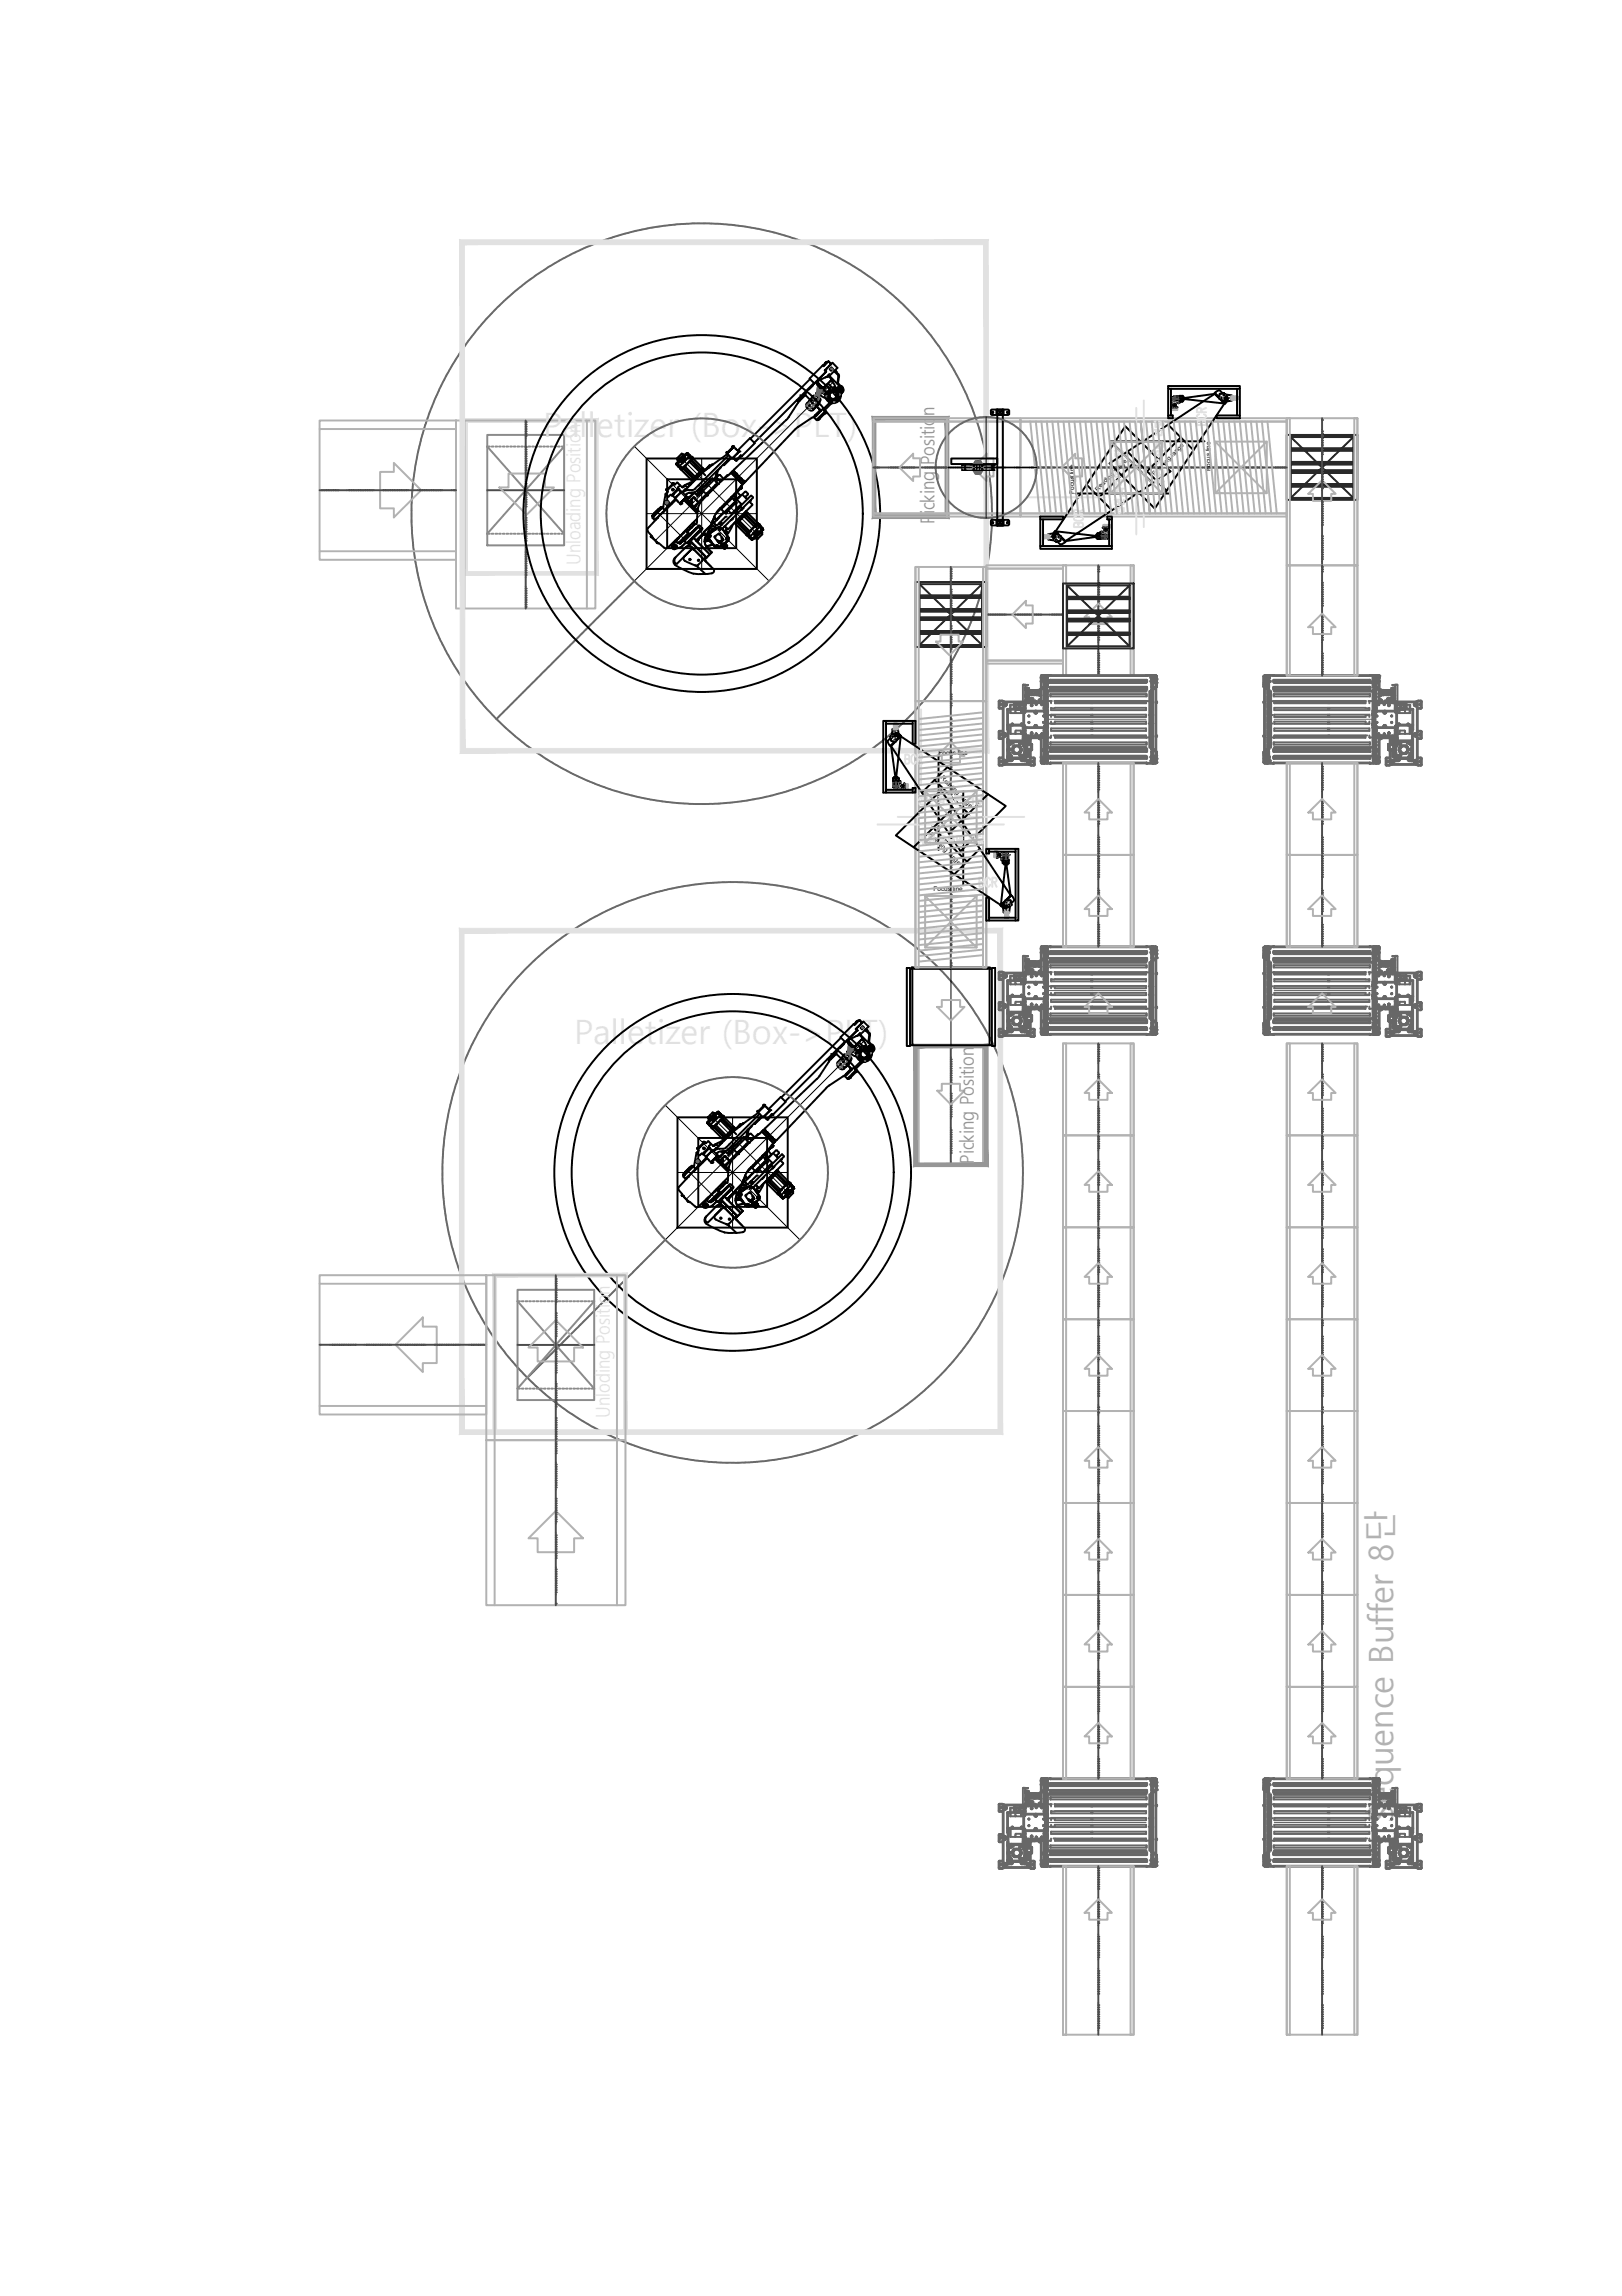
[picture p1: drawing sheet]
<svg xmlns="http://www.w3.org/2000/svg" width="210mm" height="297mm" viewBox="0 0 210 297" stroke-linecap="round" stroke-linejoin="round" font-family="sans-serif">
<defs><g id="words">
<g font-size="4.3" fill="#e1e1e1">
<text x="70.3" y="56.5">Palletizer (Box-&gt;PLT)</text>
<text x="74.3" y="135.1">Palletizer (Box-&gt;PLT)</text>
</g>
<text font-size="4.3" fill="#b2b2b2" x="180.3" y="235.8" transform="rotate(-90 180.3 235.8)">Sequence Buffer 8단</text>
<g font-size="2.5" fill="#959595">
<text x="120.9" y="67.7" transform="rotate(-90 120.9 67.7)">Picking Position</text>
<text x="126" y="150.5" transform="rotate(-90 126 150.5)">Picking Position</text>
</g>
<g font-size="2.5" fill="#e1e1e1">
<text x="75.1" y="73.1" transform="rotate(-90 75.1 73.1)">Unloading Position</text>
<text x="78.9" y="183.4" transform="rotate(-90 78.9 183.4)">Unloding Position</text>
</g>
<g font-size=".8">
<text x="139" y="63.8" transform="rotate(-90 139 63.8)">Focus line</text>
<text x="142" y="63.6" transform="rotate(-45 142 63.6)">Reading range</text>
<text x="149.4" y="61.5" transform="rotate(-45 149.4 61.5)">Reading range</text>
<text x="156.6" y="60.9" transform="rotate(-90 156.6 60.9)">Focus line</text>
<text x="121.5" y="97.7">Focus line</text>
<text x="121.7" y="100.7" transform="rotate(45 121.7 100.7)">Reading range</text>
<text x="120.2" y="108.1" transform="rotate(45 120.2 108.1)">Reading range</text>
<text x="120.8" y="115.3">Focus line</text>
</g>
</g></defs>
<!-- layer: 0 -->
<g fill="none" stroke="#000" stroke-width=".25">
<path d="M105.7 139.6l-7.1 6.8 1.5 1.5 6.8-7.1M106.1 139.2l-.4 .4M108.1 136.3h.1M108.1 136.3l-.6 .6 .6-.6M108.2 136.4h.1M108.2 136.3l-.7 .7M108.3 136l-1.1 1.1-.1-.1M108.3 135.9v.1M108.4 137.9l.3 .4M108.4 137.4l-.1 .2 .1 .3M108.7 135.6h.1M108.7 137.1l-.3 .3"/>
<path d="M108.7 137.1l-.1 .4 .4 .5M108.8 138.3h.1h.3M108.8 137l.8 .9M108.8 136.9v.1M108.8 136.9l-.6-.6-.7 .7-1.4 2.2M108.8 134.2l-7.7 7.8M108.8 137l-.1 .1M108.8 137l.9 .8M108.8 137h.1M108.9 137h.1zM109 138h.2h.3M109.1 136.8l.1 .1 .3-.4-.2-.1-.2 .1-.3 .5"/>
<path d="M109.2 135.1l-.5 .5M109.2 135v.1M109.3 136.8l.3 .1 .2 .2M109.3 134.8l-7.7 7.7M109.4 136.6l-.2-.1-.2 .3 .3 .1 .1-.1 .2 .1 .2 .2M109.4 134.8l-1.7 1.7-.1-.2M109.5 139l.7-.7-.5-.5 .5 .5-.7 .7-2.2 1.4M109.5 136.5h.3l.2 .2M109.5 134.7l1.4-1.4-1.5 1.5M109.6 138.9v.1M109.6 136.5l.3-.6 .3 .1-.3 .6M109.6 137.7l.1 .1z"/>
<path d="M109.6 136.1l.5 .2zM109.7 137.8l-.5 .5M109.7 136l.4 .3zM109.7 139.5v.1M109.7 137.8h.1M109.7 139.6h.1M109.7 134.8h.1M109.7 134.7l.1 .1zM109.7 134.7h.1M109.7 134.7l.1 .1M109.8 134.8h-.1M109.8 137.5v.1z"/>
<path d="M109.8 134.7h-.1M109.8 134.8h.1M109.8 137.1v.1l.2 .1-.2-.1 .2-.5 .2 .1v.2l-.3 .6-.2 .2M109.8 139.5h.1M109.8 136.3h.1M109.9 136.4h.1M109.9 136.3h.1M109.9 135l.1 .1M109.9 134.9h.1M109.9 135l-.1 .1 .3 .3M109.9 135.1v.8M109.9 135h.1"/>
<path d="M109.9 139.4l-.2 .2M109.9 135l.3 .2M109.9 134.9l.1 .1M109.9 134.9l.4 .4M109.9 134.9v-.1l-.2 .2 .1 .1 .1-.1M109.9 139.5h.1M110 135.9l.1 .1-.2 .4h-.2zM110 136h.1M110 136.8l.2 .1-.2 .4M110 134.4l-.3 .3M110 136.1h.1M110 135h.1"/>
<path d="M110 139.4v.1M110 135l.2 .2M110 139.4l-.1 .1M110 139.4h.1M110 139.5h-.1M110.1 139.4l-.1 .1M110.1 139.4h-.1M110.1 139.4h-.2M110.1 138.2v.1M110.1 136.3l.8 .5M110.1 135.3l-.2-.2 .3 .2M110.1 139.4h.1"/>
<path d="M110.1 135.3h.1M110.1 135.2l.1 .1M110.2 135.3h.1M110.2 138.4h.1M110.2 135.2v.1M110.2 138.4l-.6 .6M110.2 135.3l-.1 .1M110.2 135.2h.1M110.2 135.2l.1 .1M110.3 135.3h.1l-.2 .2-.1-.1M110.3 135.9l.3 .3M110.3 135.3h.1"/>
<path d="M110.3 135.4h.1M110.3 135.4h.1zM110.4 135.3l-.1 .6M110.4 135.4v.1M110.4 135.8h.1M110.4 135.3l.1 .1M110.4 135.4h.1M110.4 135.5h.1M110.4 135.8l.3 .3M110.5 132.5l-1.7 1.7 .6 .6M110.5 138.1l-1.1 1.2 .3 .3 1.1-1.2-.1-.1M110.5 132.5h.1"/>
<path d="M110.5 138.1v.1M110.5 132.5l.1 .1M110.5 138.2h.1M110.5 138.2h-.1M110.6 138.9l-.7 .6M110.6 138.8v.1M110.6 132.6h.1M110.6 135.4h.1M110.6 138.7v.2M110.7 138.6v.1M110.7 135.3v.1M110.7 135.3l-.1 .1z"/>
<path d="M110.7 138.3h.1M110.7 135.3l-.1 .1M110.7 138.3v.1M110.7 135.4h.1M110.7 136.1l-.1 .1M110.7 136.1l.1 .1M110.7 133.1h.1M110.7 132.3l.2-.2-.1 .2M110.7 138.7h.1M110.7 133.1l.2 .2M110.7 135.3a.35 .35 0 0 1 .6 .1 .35 .35 0 0 1-.3 .5 .35 .35 0 0 1-.4-.5M110.8 138.5h.1"/>
<path d="M110.8 133.1h.1M110.8 133.2h.1M110.8 138.5l-.1 .2M110.8 133.1l.9-.9 .7 .6-1 1-.1-.1M110.8 138.5v.1M110.8 133.1v.1M110.8 138.5l-.2 .2M110.8 138.6l-.1 .1zM110.9 132.1h.1M110.9 132.1v.1M110.9 133.3h.1M110.9 136.2l-.1 .2 .1 .2"/>
<path d="M110.9 136.3l.1 .1zM110.9 135.9a1.01 1.01 0 0 0 .9 1.5 1.01 1.01 0 0 0 .9-1.5h.2M111 136.5h.1M111 136.6v.1M111 136.6h.1M111 136.2h.1M111 136.2v.3M111 132.8v.1M111 136.1v.1M111 136.1h.1M111 136.7h.1M111 136.5v.1"/>
<path d="M111.1 136.3h.1M111.1 136.5h.1M111.1 136v.1M111.1 136.3a.71 .71 0 0 0 .5 .8M111.1 136h.1M111.1 136.1h.1M111.1 136.7h.1M111.1 136.2v.1M111.1 134.9l.4 .2 .1 .2M111.1 136.7l.2 .2M111.1 132.1l-.1-.1-.3 .4v.1M111.1 136.6h.1"/>
<path d="M111.1 136.1v.1M111.1 136.5v.1M111.1 136.4v.1M111.1 136.1v.4M111.1 136l.1 .1M111.1 136.6v.1M111.1 136.2v.2M111.2 136.6h.1M111.2 136.2h-.1M111.2 136.7h.1M111.2 136.1h.1M111.2 136.5h.1"/>
<path d="M111.2 136.2h.1M111.2 133.8l.5 .5-1.2 1.2-.8-.8M111.2 136h.1M111.2 136.2v.3M111.2 136.2l-.1 .3M111.2 136.6v.1M111.2 136.8h.1M111.2 136.7h-.1M111.2 132l-.6 .6M111.2 136.3v.2M111.2 136.9h.1M111.2 135.9h.1"/>
<path d="M111.2 133.8l1.8 1.7M111.2 135.9v.1M111.3 136.8h.1M111.3 135.8l-.5 .5v.1a1.58 1.58 0 0 0 .8 .9M111.3 136h.1M111.3 136.5h.1M111.3 136.8h-.1M111.3 136.9l.2 .2M111.3 136.9h.1M111.3 135.9h.1M111.3 136.8l-.1 .1M111.3 136.8v.1"/>
<path d="M111.3 137.2v.2M111.3 136.4l-.1 .1 .1 .1M111.3 137.4l-.8 .8M111.3 135.8l.1 .1M111.3 136.6h.1M111.3 136.9v.1M111.3 135.8h.1M111.3 135.8v.1M111.3 133.7l-.3 .3-1.4 .6M111.4 137h.1M111.4 135.8h.1M111.4 135.9h-.1"/>
<path d="M111.4 136.6l.5 .4M111.4 136.9l-.1 .1M111.4 133l.2-.2 .2 .1-.3 .3zM111.4 136.9h.1M111.4 135.7v.1M111.4 135.7h.1M111.4 135.7l.1 .1M111.5 137h.1M111.5 135.8h-.1M111.5 135.7h.1M111.5 135.6l.1 .1M111.5 137h-.1"/>
<path d="M111.5 135.8h.1M111.5 136.9h.1M111.5 135.9h.1M111.5 135.6h.1M111.5 137.1h.1M111.5 132.4h.1M111.5 134.5l.4 .3 .4 .7M111.5 135.6l.1-.1 .1 .1M111.5 137.2h.1M111.5 137v.1M111.5 135.7l-.4 .4M111.5 134.5l.1-.1z"/>
<path d="M111.5 135.7v.1M111.5 135.9v.1M111.5 132.3l-.8 .8 .2 .2M111.5 132.3l-.3-.3 .3 .3M111.5 135.9l-.2 .5M111.6 135.3l.1 .1M111.6 137.2h.1M111.6 137.1h.1M111.6 135.7h.1M111.6 134.5h.1M111.6 137l-.1 .1M111.6 134.4v.1"/>
<path d="M111.6 137l.3 .1M111.6 135.5h.1M111.6 135.9h.1M111.6 137h.1M111.6 137.3l.1 .1M111.6 135.5l-.3 .3M111.6 134.4h.1M111.6 135.5l.3-.1 .2 .2M111.6 137.3l.2 .1 .2-.1M111.7 135.7h.1M111.7 135.9h.1M111.7 134.4h.1"/>
<path d="M111.7 134.4l-.1 .1M111.7 135.8l-.2 .1M111.7 134.3l-1.2 1.2-.8-.8M111.7 134.4h-.1M111.7 135.8h.1M111.7 137.4h.2M111.7 135.5h.1M111.7 137.1v.1M111.7 135.8l.1 .1M111.7 137.1l.3 .2M111.7 135.7h.3M111.8 135.7h.2"/>
<path d="M111.8 137.2v.1zM111.8 135.7h.1M111.8 135.9h.1M111.8 135.9a.46 .46 0 0 0-.4 .5 .46 .46 0 0 0 .5 .4 .46 .46 0 0 0 .4-.5M111.8 137.4l-.3 .1-.8 .8M111.8 135.9a.48 .48 0 0 0-.5 .5 .48 .48 0 0 0 .6 .4 .48 .48 0 0 0 .4-.5M111.8 135.5l.2 .2M111.8 135.5l.3 .1M111.8 135.5h.1M111.9 135.5h.1M111.9 137.1h.1M111.9 135.5l-.1 .1v-.1l.2 .1v.1"/>
<path d="M111.9 135.6h-.2M111.9 135.6h.1M111.9 135.4h.1M111.9 137.2h.1M111.9 136.9h.1M111.9 135.8l-.1 .1M111.9 135.8h.1M111.9 135.6a.75 .75 0 0 0-.8 .5M111.9 135.4h-.2l-.1 .1M112 133.3l.5 .5-.1 1.1M112 137.1h.1M112 136.9h.1"/>
<path d="M112 135.8l.4 .4M112 135.8l-.2 .1M112 135.4l.1 .1M112 137l-.1 .1M112 135.4l-.7 .1M112 135.8h.1M112 135.6v.1M112 135.7l-.2-.2 .2 .2M112 135.4l-.2 .1M112 135.4h.1M112 135.6h.1M112 137h.1"/>
<path d="M112 135.3v.1l.1 .1M112 133.2l.1 .2M112 135.3l.1 .2M112 135.4l.1 .1-.1 .1M112 137.2h.1M112 135.7v.1M112 135.7l.1 .2M112 135.7h.1M112 137l.1 .1M112.1 137h-.1M112.1 137.1h.1M112.1 135.9h.1"/>
<path d="M112.1 135.7h-.1M112.1 135.6l-.1-.2 .1 .2M112.1 136.9l-.1 .1M112.1 135.7h.1M112.1 136.8v.1M112.1 137h.1M112.1 135.7l.1 .1zM112.1 135.5l-.1 .1M112.1 137v.1M112.1 135.8v.1M112.1 135.6v.1M112.1 133.1l.5 .7-.1 1 .3 .4"/>
<path d="M112.1 135.8v.1zM112.1 135.6l.1-.1 .1 .2M112.1 133.1l.1 .2M112.1 137.2h.1M112.1 137l.1 .1M112.1 135.5l.1 .1M112.1 135.5l-.1 .2M112.2 135.7l.1 .1M112.2 137.1h.1M112.2 137h.1M112.2 135.9h.1M112.2 135.9l-.1 .1"/>
<path d="M112.2 136l.2 .2zM112.2 135.9h-.1M112.2 136h.1M112.2 135.9l-.2-.2 .2 .2M112.2 135.6h.1M112.2 135.8v.1M112.2 136.8l-.2 .2M112.2 135.6l.4 .4M112.2 135.8h-.1M112.2 136.9h.1M112.2 135.9v.1M112.2 135.8l.1 .1"/>
<path d="M112.2 136.9l.1 .1M112.2 135.8h.1M112.3 136.9l-.3 .1M112.3 133.3v.1M112.3 136.2l-.1 .1M112.3 135.9h-.1M112.3 136.9h.1M112.3 135.9h.1M112.3 135.6h.1M112.3 136.9v.1M112.3 135.5v.1M112.3 136.2v.1"/>
<path d="M112.3 137h.1M112.3 136.4l-.2 .4M112.3 136.1h.1M112.3 135.5l.1 .2M112.3 135.5l.2 .2M112.3 135.5l.2 .1M112.3 135.5h.1M112.3 136.8h.1M112.4 136.3h.1M112.3 135.7l.3 .3M112.3 135.7l-.1 .1M112.3 135.7h.1"/>
<path d="M112.3 136.8v.1M112.3 136.3v.1M112.4 136.9h.1M112.4 136.2h.1M112.4 135.9h.1M112.4 136.1h.1M112.4 136.8v.1M112.4 136.8h.1M112.4 135.9l.1 .1M112.4 136.2h-.1M112.4 135.9l-.2 .1M112.4 136.4h.1"/>
<path d="M112.4 136.3h-.1M112.4 135.4l.1 .2M112.4 136.7h.1M112.4 135.4l.2 .1M112.4 135.4l-.1 .1-.2-.1M112.4 135.6l.1 .1M112.4 135.7l-.1-.2 .1 .2M112.4 136.6v.1M112.4 135.4h.1M112.5 136.7h.1M112.5 136h.1M112.5 135.8h.1"/>
<path d="M112.5 135.3v.2M112.5 135.3v.2l-.1-.1M112.5 136.6v.1M112.5 136l-.1 .1M112.5 135.3l.1 .2M112.5 136.1v.1M112.5 136.6h.1M112.5 135.4l.1 .1-.1 .1M112.5 136.2v.1M112.5 136.1h.1M112.5 136.3v.3M112.5 136.2h.1"/>
<path d="M112.5 136.3h.1M112.5 135.7v.1M112.5 135.7l.1 .2M112.5 135.7h.1M112.5 135.6l-.1 .1M112.5 136.6a.73 .73 0 0 1-.9 .5M112.5 136.1l.1 .4M112.5 135.9h.1M112.5 135.6l-.1-.1 .1 .1M112.5 136.7l-.4 .4M112.5 136.6l.1 .1M112.5 136l.2 .2a.22 .22 0 0 1 0 .4"/>
<path d="M112.5 135.7l.2 .1zM112.5 135.4l.3 .3-.2-.2v.1M112.5 135.6l.1 .1M112.6 136.5l-.1 .1M112.6 136.6h.1M112.6 136.1h.1M112.6 135.9h.1M112.6 135.3h.1M112.6 136.3h-.1M112.6 136.5h.1M112.6 135.8l-.1 .1M112.6 136.3v.2"/>
<path d="M112.6 136.2v.1M112.6 136h.1M112.6 136.7h.1M112.6 135.7l-.1 .1M112.6 135.3l.3 .3M112.6 135.7l.1 .1M112.6 136l-.1 .2M112.6 135.5l-.1 .1v.1M112.6 135.9v.1M112.6 135.6v-.1l-.1 .2M112.6 136l-.1 .1M112.6 136.3l.1 .1z"/>
<path d="M112.6 135.4h.1M112.6 135.8h.1M112.6 135.6h.1M112.6 135.8v.1M112.6 135.8l.1 .1M112.7 136.3h.1M112.7 136.6l-.1 .1M112.7 136.2l-.1 .1M112.7 135.2h.1M112.7 135.2l-.1 .2M112.7 135.4h.1M112.7 135.4h.2"/>
<path d="M112.7 136.1v.1M112.7 136.6h-.1M112.7 136.6l-.8 .8M112.7 135.2l.3 .3M112.7 135.8h.1M112.7 135.2l.3 .3v.1v.2M112.7 136.2l.1 .2-.1 .2M112.7 135.3l.1 .2M112.7 135.3l-.1 .1M112.7 135.3h.1M112.7 135.3h-.1M112.8 135.3l-.1 .1"/>
<path d="M112.8 135.3h.1M112.8 135.5h.2M112.8 135.7h.1M112.8 135.5h.1M112.8 135.7l-.1 .2-.2-.2 .1 .2M112.8 135.5v.1M112.8 135.6h.1M112.9 135.6h.1M112.9 135.6l-.1 .1M112.9 135.4l-.1 .1h.1M112.9 135.4h.1M112.9 135.5h.1"/>
<path d="M112.9 135.5v.1M112.9 136.1l-.1 .2M112.9 135.8v.1M113 135.5l-.1 .1M113 135.5h.1M113 135.3l-.2-.2-.3 .3M113 135.3v.1M113.1 135.4a.34 .34 0 0 1 0 .5M113.1 135.9l-.2 .2M87.7 144.6h14.2v14.2h-14.2zM88.3 154.6h.1M88.3 154.6l-.1 .1h.1"/>
<path d="M88.3 154.7h.1M88.4 154.7h.1M88.4 154.7h-.1M88.4 152l.1-.1-.1 .1h.1M88.4 154.7l.8 .8h.1l.7 .6 .1 .1 .3-.1M88.5 152v.1M88.5 152.1h.1M88.5 152.1v.1M88.5 151.9h.1M88.5 151.9h.1h-.1M88.5 154.8l.6 .6M88.6 152l-.2 .2 .3 .3 .2-.2"/>
<path d="M88.7 151.6l-.1 .1M88.8 152.4h.1M88.8 152.4l.1 .1M89 155.4l.1 .1M89 155.4v.1h.1M89 152.2l-1 1.2a.38 .38 0 0 0-.1 .6l.5 .7M89 152.2h.1M89.2 151.1l-.6 .5M89.3 151l-.1 .1M89.3 151.1l-.6 .6M89.3 151.1h.1M89.3 151v.1"/>
<path d="M89.4 150.9l.1 .1M89.4 150.9h.1M89.5 151h-.1l-.9 .9M89.6 150.8l-.2 .1 .2-.1v.1M89.6 150.9h.1M89.6 150.9l-.1 .1M89.7 150.9h-.1l-1.1 1.1M89.7 150.9l-1.2 1.2M89.7 150.9h.1M89.8 151.5h.1M89.8 151.5l-.8 .7M89.9 151.5h.1"/>
<path d="M90 151.2l-1.2 1.2M90 151.2h.1M90 151.1v.1M90.1 149.2l-.3 1.7M90.2 149.1h-.1M90.2 149.2l.3 .3M90.2 149.1v.1M90.3 148.6h.1M90.3 148.5l-.1 .1zM90.3 148.5l-.1 .1M90.3 148.5h.1M90.4 147.2h8.9v8.9h-8.9z"/>
<path d="M90.4 148.9l-.3 .2M90.5 149.4h.1M90.8 149.3l-.2 .2M91 155.8l-.1 .1 .2 .3M91 147.8l.1-.1zM91 147.8h.1M91 149.3h.1M91 149.3l.8-.8 .4 .4-.8 .8M91 149.3l.4 .4M91 147.8v.1M91.1 147.7h.1M91.1 147.7v.1"/>
<path d="M91.1 156.2l.2 .1M91.1 149.2l-.1 .1-.2-.1M91.1 147.8h.1M91.1 147.8l-.8 .8M91.1 147.8h-.1M91.2 147.8l-.9 .9v-.1M91.2 147.8l.2 .1M91.2 147.8l-.9 .9 .1 .2M91.3 157.4l1.4-1.4a.6 .6 0 0 1 .9 0l2.7 2.8a.34 .34 0 0 1 .1 .4 .34 .34 0 0 1-.3 .2l-.9 .1-1.4-.1M91.3 157.4a.6 .6 0 0 0 .1 1M91.4 149.7h.1M91.4 147.9l.3-.3 .6 .6"/>
<path d="M91.4 149.8l-1.4 1.4-.2-.3M91.4 155.1h.1M91.4 158.3l1.4 .8 1 .3M91.5 155.3l.2 .2 .2-.2M91.5 149.9l-1.7 1.6M91.5 145.2v.1M91.5 145.3l.3 .3-.3-.3M91.5 149.5h.1M91.6 145.2l.1 .2M91.6 150l-.3-.3 .7 .7M91.6 145.1h.1M91.6 145.2h.1"/>
<path d="M91.6 145.1v.1M91.6 144.5v.1M91.6 144.6l.1 .1M91.6 145.3l.3 .3M91.7 148.5h.1M91.7 148.5l-.6 .6v.1M91.7 155.1l-.7 .7M91.7 148.5v.1M91.7 145.1h.1M91.7 154.9l-1.3 1.2M91.7 145.2l.4 .5M91.7 145.2h.1"/>
<path d="M91.7 145.2l.5 .5M91.7 145h.1M91.7 145v.1M91.7 154.9h.1M91.7 144.8h.1M91.7 144.7h.1M91.7 144.8l.1 .1M91.7 148.4h.1l-.1 .2M91.7 144.7v.1l.1-.1M91.7 145.4l.1 .2M91.8 144.7h.1M91.8 145.5v.1"/>
<path d="M91.8 145h.1M91.8 155.5h.1M91.8 145h-.1M91.8 145.6l.3 .3 .1-.2 1.5 1.5M91.8 144.7l.1 .1M91.8 144.9h.1M91.9 145.6l-.4-.3 .3 .3M91.9 145.5l-.1 .1M91.9 155.5h.1M92 148l-.2 .3M92 150.4h.1M92 150.4l.9-.9-.9 .9"/>
<path d="M92 144.8h.1M92 145.8h.1M92 149h.1M92 144.8l.3 .3M92 144.8l-.5 .5M92 144.8l.4 .3M92 155.4h.1M92 155.4l-.1 .1M92.1 150.4h.1M92.1 144.7h.1M92.1 144.8h.1M92.1 150.4v.1"/>
<path d="M92.1 144.7l.3 .3M92.1 144.7l.3 .4M92.1 144.8l-.5 .4M92.1 145.9l.1 .1M92.1 145.9h.1M92.1 155.4h.1M92.1 155.4l-.3 .1M92.1 155.4v.1M92.1 155.4l-.1 .1M92.1 150.5l.1-.1-.1 .1M92.1 150.5h.1M92.1 145.7h.1"/>
<path d="M92.1 144.7l.4 .3M92.1 150.3v.1M92.1 150.3l.1 .1M92.2 144.6l.3 .4M92.2 144.6h.1M92.2 144.7h.1M92.2 146l1.3 1.3M92.2 144.6l.3 .3M92.2 150.4h.1M92.2 145.7l-.1 .2M92.2 145.7h-.1l-.1 .1M92.2 145.7h.1"/>
<path d="M92.2 143.9l-.6 .6M92.2 155.3h.1M92.2 144.6l.4 .3M92.2 143.9l.2 .2M92.3 143.9h-.1M92.3 144.6h.1M92.3 148.9h.1M92.3 144.5h.1M92.3 144.5l.3 .4M92.3 144.5v.1M92.3 144.5l.3 .3M92.3 144.4l.4 .4"/>
<path d="M92.4 144.2l.1 .1M92.4 144.4h.1M92.4 144.5h.1M92.4 144.4l.3 .4M92.4 144.5h-.1M92.4 144.1h.1M92.4 144.4l.3 .3M92.4 144h.1M92.4 144v.1M92.4 144.4l.4 .3M92.5 144h.1M92.5 144.3l.3 .4"/>
<path d="M92.5 144.4h.1M92.5 154.2h.1M92.5 144v.1M92.5 144l-.8 .8M92.5 154.1h.1M92.5 154.1l-.8 .8M92.5 144l.1 .2M92.5 144.3l.3 .3M92.5 144.3h.1M92.5 144.1l-.7 .7M92.5 149.9l1.8 1.7M92.5 157.2l.9-.8-1.9 1.8a.51 .51 0 0 1-.1-.9"/>
<path d="M92.5 148.1l-.2 .2M92.6 157.2a.33 .33 0 0 0 0 .6l1.6 .6 .6-.6 .1-.2-.1-.3M92.6 145.5l-.2 .2 1.4 1.3M92.6 144.2l-.8 .7M92.6 144.2h.1M92.6 145.5h.1M92.6 144.1h.1M92.6 148.6l-.3 .3M92.6 149.8l1.7 1.7M92.6 145.5l1.4 1.4M92.7 153.9h.1M92.7 148.1l-.1-.1-.3 .3"/>
<path d="M92.7 148.1h.1M92.7 144h.1M92.7 144l-.1 .1M92.7 153.9l-1.2 1.3M92.7 153.9l.3 .3M92.8 155.4a1.97 1.97 0 0 1-1.5 .9M92.8 144h.1M92.8 143.9v.1M92.8 143.9h.1M92.8 148.5h-.2M92.8 149.6h.1M92.8 149.1v.1"/>
<path d="M92.8 149.6l.1 .1M92.9 149.1l-.1 .3M92.9 143.9l.4 .3-.4-.2M92.9 144l.5 .4M92.9 144h.1M92.9 144l.5 .5M92.9 154.7h.1M92.9 144l-.4 .3M92.9 143.9l.4 .3M92.9 155.5l.4 .2M92.9 154.7l-.6 .6M92.9 143.9l.1 .1"/>
<path d="M92.9 143.8l.4 .4M92.9 149.5h.1M92.9 149.5l-.7-.7-.9 .9 .1-.1M92.9 153.9h.1M92.9 153.9l.1-.1-.1 .1M92.9 149.5l.1 .1M92.9 149.5l-.8 .9M92.9 143.8l-.4 .5M92.9 143.9h.1M92.9 148.2l.1 .1M93 155.4h.1M93 149.6l-.1 .1z"/>
<path d="M93 154h.1M93 153.9v-.1v.1M93 153.9h.1M93 148.2a.46 .46 0 0 0-.6 .1l-.1-.1M93 143.8h-.1M93 154.5h.1M93 153.8h.1M93 154l.3 .3M93 154.5l-.9 .9M93 154.2l.3 .3M93 154.3h.1M93 154.2l-1.2 1.3"/>
<path d="M93 154.3l-1.2 1.2M93.1 154.3v.1M93.1 154.4l-.1 .1M93.1 154.3l-1.2 1.2M93.1 144.1l.2 .1-.1-.1M93.1 154.4l-.1 .1zM93.2 145h.1M93.2 145l-.5 .5M93.2 144.3l-1.2 1.2M93.2 150.3h-.1M93.2 155.2l.1 .1M93.2 144.9v.1"/>
<path d="M93.2 145l1.4 1.3M93.3 149h.3M93.3 149l-.5 .1M93.3 144.2l-.4-.3 .4 .3M93.3 144.2l.2 .1M93.3 144.2h-.1M93.3 147.7h.1M93.3 155.2l2.1 2.2M93.3 144.8l-.1 .1M93.3 144.4h.1M93.3 153.5h.1M93.4 154.4l.9-1 .4 .3-1 1.1"/>
<path d="M93.4 149h.2M93.4 147.7v.1M93.4 144.8l1.3 1.3M93.4 153.5h.1M93.4 144.6h.1M93.4 149.9v.1M93.4 155l.1 .1M93.4 147.9h-.2v.2M93.4 156.4l.2-.1 .3 .1M93.4 153.4l-.1 .1zM93.4 144.5h.1M93.4 150.1l-.1 .1 .2 .2 .1-.2"/>
<path d="M93.4 150h.2v.2M93.4 153.4h.1M93.5 144.3l-.2 .1 .1 .1M93.5 149h.1M93.5 150.1h.1M93.5 153.4l-.1 .1 .1-.1M93.5 153.4h.1M93.5 144.3h.1M93.5 144.3l.1 .1M93.5 147.3l1.5-1.5 .2 .2-1.5 1.5M93.5 154.1h.1M93.5 147.3l.2 .2"/>
<path d="M93.5 155.4l-.5 .5M93.6 154.2h.1M93.6 144.4l-.2 .2 1.5 1.4M93.6 144.4l-.2 .1M93.6 149h.1M93.6 144.4h.1M93.6 144.4l.1 .1M93.6 154.8h.1l-.5 .5 .1 .3M93.6 147.6l-1 .4M93.7 154.8h.1M93.7 150.8h-.1M93.7 149.2h-.1l-.5 .4 .1 .1"/>
<path d="M93.7 144.5l-1.5 1.5M93.7 144.5l1.3 1.3M93.7 149.6l-.5 .5h-.3M93.7 149.6h.1M93.7 149h-.1M93.8 153h.1M93.8 153h.1zM93.8 149.6h.1M93.8 147v.1M93.8 149.6l-.6 .6 .5 .6 .7-.6M93.8 153.1l.1-.1zM93.8 153.1h.1"/>
<path d="M93.8 149l.4 .3 .1-.1M93.8 147.1l-.3 .3M93.9 150.8h.1M93.9 153h.1M93.9 150.8v.2l.3 .3M94 154.6h.1M94 147.2l-.7 .7M94 146.9h.1M94 158.4l.3 .2 1 .9M94 150.6v.1M94 150.7h.1M94 153h.1"/>
<path d="M94 148.9l-1 1v.2M94 153h-.1l-1 1h.1M94 153l-1 1M94.1 153.5l-.6 .6 .6-.5M94.1 155.2l1-1.1-1 1.1M94.1 155.2l1.7 1.7M94.2 155.2h.1M94.2 149.1l.2 .1M94.2 152.7l-.1 .3M94.2 151.3h.1M94.2 152.3l-1.7 1.8M94.2 148.7l-.6 .3"/>
<path d="M94.3 151.3h.1M94.3 151v.1M94.3 155.1h.1M94.3 151.3h-.1M94.3 149.2h.1M94.3 155.1l-.1 .1M94.3 155.1v.1v-.1M94.3 151l-.2 .2M94.4 150.1l-.6-.5 .6 .5M94.4 150.1v.1M94.4 153.4l-1.8 1.8 .2 .3 .2-.1M94.4 154.1l.1-.1-.6 .6"/>
<path d="M94.4 148h.1M94.4 150.3h.1M94.4 150.2v.1M94.4 150.2h.1M94.4 150.3l-.4 .4M94.4 150.3l-.5 .5M94.4 148.6l.4 .1M94.5 149.1h.1M94.5 149v.1M94.5 148.9h-.1l-.3 .3M94.5 148.9h.1M94.5 148.9l-.1 .1"/>
<path d="M94.6 154h.1M94.6 146.3h.1M94.6 146.3l-.6 .6M94.6 148.4h.1M94.6 148.3v.1M94.7 146.4h.1M94.7 153.7l-1.7 1.7M94.7 146.1h.1M94.8 148.1h.1M94.8 148.6h.1M94.8 146.2h.1M94.8 146.2l-.1 .2"/>
<path d="M94.8 148.6l.6 .5M94.8 146.2l.1 .1M94.8 148.7h.1M94.8 148.1l.2 .2-.2-.2M94.9 153.5l-.3-.3h-.2l-1.1 1.1M94.9 153.7l-1.1 1.1 .3 .4 1.1-1-.1-.1M94.9 146.3h.1M94.9 146.4l-2.5 2.5M94.9 153.5v.2M94.9 148.7l-.4 .3M94.9 148.7l-.6 .5M94.9 146.3l-.1-.1-.1 .2v.1"/>
<path d="M94.9 146.4l.4 .3M94.9 149.6h.1M94.9 149.6l.1 .2M95 146.3l-.1 .1M95 148.7h.1M95 145.9l-.2 .2M95.1 154.4h.1M95.1 154.1h.1M95.1 154.1v.1M95.1 154.2h.1M95.1 154.2l.1 .1M95.2 154.3l.1 .1"/>
<path d="M95.2 154.3l-.1 .1 .1-.1M95.2 154.3h-.2l.1 .1M95.2 154.3l-.1 .1M95.2 155.1l.4-.1zM95.2 146h.1M95.2 146l-1.5 1.5M95.2 148.1h.1M95.3 154.4l.4 .4 .3-.3M95.3 154.7a1.2 1.2 0 0 0 .2 1.4l.6 .6M95.3 157.3l-.1 .3 .1 .2M95.4 157.3h-.1M95.4 157.4l-.2 .1"/>
<path d="M95.5 149.2h.1M95.5 149.2v.1M95.5 149.3h.1M95.5 149l-.9 1M95.5 149h.1M95.5 149v.2M95.6 145.7l-.4 .3M95.6 145.7l.1 .1M95.6 154.7l1 1.4h.3M95.6 155l.1 .1M95.7 154.4l-.1 .3M95.7 154.8l.8 1.2"/>
<path d="M95.7 154.3v.1M95.7 148.9h.1M95.7 155.2l-.5 .1M95.7 155.1v.1M95.7 147.6h.1M95.7 155.1h.1M95.7 154.8l.8 1.1M95.8 147.6h.1M95.8 154.5v.1zM95.8 148.9h.1M95.8 154.5h.1M95.8 148.9l-.3 .1"/>
<path d="M95.8 154.3l-.1 .1v.4M95.8 145.4l-.6 .6M95.8 147.3l.1 .1-.1-.1M95.8 145.5l-.1 .1 .1 .1M95.8 145.5h.1M95.8 155.2h-.1l.2 .1M95.8 145.4h.1M95.8 147.1v.2M95.8 154.2l.2 .3M95.8 145.5l-.1 .1M95.9 145.4v.1M95.9 147.4l-.9 .9"/>
<path d="M96 154.1l-.1-.1 .1 .1M96 155.3h-.1M96.1 156.7l-.7 .7M96.1 156.6v.1M96.2 145.3h.1M96.2 145.3l-.5 .5M96.2 147.1h.1M96.2 147.1l.6 .7M96.2 145.3l-1.2 1M96.2 147.1l-1.4 1.5M96.3 155.7l-.4-.4 .4 .4M96.3 152.6l-1 2.2"/>
<path d="M96.3 155.7h.1M96.3 155.7l-.9 .2 .8-.2M96.4 152.1l.3 .3M96.5 154.7l.4 .6 .1 .1-.1-.1M96.5 152a3.1 3.1 0 0 1-1.4 2.1M96.5 152.2l.1 .2h.1M96.5 154.6v.1M96.5 148l.1 .1-.3 .3M96.6 154.7v.1M96.6 154.6v.1M96.6 153.5v.1M96.6 153.5l.1 .1"/>
<path d="M96.6 153.5a.43 .43 0 0 0-.6-.1 .43 .43 0 0 0-.1 .6M96.6 147.1h.2M96.6 147l-.2 .2M96.7 147h.1M96.7 152.4h.1M96.7 146.2l-.1 .7M96.7 155.8h.2M96.7 155.9l.1 .1h-.1zM96.7 155.8l-.2 .1M96.8 152.4h.1M96.8 155.1l.1 .1h.1M96.8 147.8l-1.4 1.3"/>
<path d="M96.8 147.1l.5 .5M96.8 146.8v.1M96.9 155.8l.1 .2M96.9 153.5l-1.1 .7M96.9 153.5h.1M96.9 147.8h.1M96.9 147.8l-1.4 1.4M96.9 153.5l.2 .2M96.9 154.3l.3 .1M96.9 156.1h.1M97 155.3h.1M97 154.2l-.5 .4"/>
<path d="M97 153.4l-1.3 1M97 154.3l.5 .6v.1v-.1M97 155.4h.1M97.1 153.4h.1M97.1 147.3h-.2l-.2 .3M97.1 153.4h-.1M97.1 155.4h.1M97.1 153.7h.1M97.1 153.5l.1 .2 .1-.1a.12 .12 0 0 1-.1 .1 .12 .12 0 0 1-.1-.1 .12 .12 0 0 1 .1-.1zM97.1 155.4h-.1M97.1 152.9l.1 .2M97.1 155.4l.1 .1"/>
<path d="M97.1 153.4l-1.3 .9M97.2 152.8h.1M97.2 153.4h.1M97.2 151h.1M97.2 146.7l.5 .5M97.2 146.7h-.2l-2.8 2.8M97.2 153.5h-.1v.1l.1 .1 .1-.1M97.2 155.3h.1M97.2 155.3l.1 .2M97.2 155.5h.1M97.3 151h.1M97.3 145.7l-.4 .4-.1 .7"/>
<path d="M97.3 155.2h.1M97.3 155.3h.1M97.3 155.2l-.1 .1M97.3 155.2l-.3 .2M97.3 145.6v.1M97.3 155.3h-.1M97.3 155.2v.1M97.3 153.1v-.1l.1 .2M97.3 152.9l.1 .2M97.3 155.5h.1M97.3 155.2h.1h-.1M97.3 155.8h.1"/>
<path d="M97.3 155.8l.2 .2M97.4 155.8l-.6 .3-.3-.2M97.4 155.8l-.4 .2M97.4 153.7l-.2 .1M97.4 151.1l.3 .4M97.4 155.2h-.1M97.4 155.8h.1M97.4 154.7v.2M97.4 155.8h.1zM97.5 154.9h.1M97.5 155.8h.1M97.5 153.6l.8 1.2"/>
<path d="M97.5 153.6l.7 1.1-.2 .1M97.5 153.6h.1M97.5 150.8l-.9 1M97.5 155.1h.1M97.5 156l.5-.2-.4 .3M97.5 155.1l-.5 .3 .3-.2M97.5 155.1l-.2 .1M97.5 155.1l-.1 .1M97.6 145.4h.1M97.6 150.7v.1M97.6 155.1h-.1M97.6 156.1h.1"/>
<path d="M97.6 156.1l.1 .2M97.6 156h.1M97.6 156v.1M97.7 145.4h.1M97.7 151.5l-.9 .9M97.7 153.4h.2M97.7 155.6h.1M97.7 155.6l.1-.1-.1 .1M97.7 151.5l-1.3 1.3v.2l.2 .2M97.7 156.3h.1M97.7 156.3l.4-.3-.4 .3M97.7 151.5l.1 .1"/>
<path d="M97.8 150.4h.1M97.8 155.6h.1M97.8 155.5l-.4 .3 .4-.3M97.8 155.5l-.4 .3M97.8 155.5h.1M97.8 155.5l-.9 .6M97.8 155.5l.2 .3M97.8 151.6h.1M97.8 150.4v.1M97.9 153.9l.2-.3-.3 .4M97.9 151.6l.1 .1 .1-.2-.1 .2M97.9 151.6h.1"/>
<path d="M97.9 153.4l.3 .3M97.9 152.1l-1.1 1.1h-.1M97.9 152.1h.2M97.9 154l.2 .1v.1M97.9 155.8h.1M98 155.8h.1M98 155.8l-.5 .2M98 155.8l.1 .2M98 155.8h-.1M98 155l.1 .2M98 154.9v.1M98 151.4l.1 .1"/>
<path d="M98 143.8h.1M98 155.9l-.4 .2M98 151.5l-.1 .1M98.1 146.7l-3.1 3.1a2.38 2.38 0 0 0-.7 1.6l-.1 1.3M98.1 151.4h.1M98.1 151.5h.1M98.1 143.7l-.1 .1 .1-.1M98.1 154.9h.1l-.1 .1zM98.1 143.9l.6 .7M98.1 154.9h.1M98.1 143.9l-.1 .1-1.8 1.3M98.1 144.8h.1"/>
<path d="M98.1 156h.1M98.1 155.3l-.7 .5M98.1 155.2v.1M98.1 143.7h.1M98.1 143.7v.2M98.2 144.8v.1M98.2 144.8h.1M98.2 151.3l.5 .4M98.2 146.7h-.1M98.3 154.7v.4l-.5 .4M98.3 144.1l-4.3 4.3a.98 .98 0 0 1-.9 .2l-.7 .3M98.3 146.6l-.9 .8"/>
<path d="M98.3 154.8v.3l-.5 .4M98.4 149.9l.1 .1M98.4 146.6h-.1M98.6 144.4l-4.4 4.3 .4-.3M98.6 149.7h.1M98.6 149.6h.1M98.6 146.4l-.2 .2M98.7 153.3l-.1 .1M98.7 149.5v.1M98.7 149.6h.1M98.7 149.6l-1.4 1.4M98.7 149.5h.1"/>
<path d="M98.7 149.7l-1.3 1.4M98.7 149.7l.5 .4-.2-.2M98.8 144.5h-.2l-.9 .9M98.8 149.5l1.2-1.3-1.2 1.3M98.8 143h.1M98.8 149.5h.1M98.8 146.2l1.5 1.5M98.8 153.1l-.3 .7-.4 .6M98.8 152.3l-.2 .2M98.8 142.9h.1M98.8 142.9v.1v-.1M98.8 146.2l.2 .2"/>
<path d="M98.8 142.9l.1 .1M98.9 152.2v.1M98.9 149.4h.1M98.9 149.4v-.1v.2M98.9 144.4h.1M98.9 144.4l.3 .4-.3-.4M98.9 143h.1M98.9 143l.5 .4M98.9 143l-.1 .1v-.1M98.9 143l-.9 .8M99 146.1l.1 .2zM99 146.1h.1"/>
<path d="M99 146.1l-.1 .1M99 143l-.9 .9 .9-.9M99 149.3l.3 .3M99 151.4h.1M99 149.1l-2 2-.5 .9M99.1 150.4l-1 .9M99.1 150.4h-.1M99.1 150.4h.1M99.1 150.3l.1 .1M99.1 146.3l-.1 .1M99.2 149.4v.2l-.3 .2M99.2 146.6l.1 .1"/>
<path d="M99.2 150.1l-1.5 1.4 1.5-1.4M99.2 146.5h.1l.1 .1M99.2 150.1h.1M99.2 150.4h.1M99.2 151.3l.3 .3M99.2 144.8h.1M99.2 144.8l.1 .1M99.2 153.1l1.4 1.3M99.3 150.2h.1M99.3 150.2l-1.4 1.4M99.3 146.5l.1 .1-.1 .1M99.3 149.7l-.2 .3"/>
<path d="M99.3 149.6v.1M99.3 150.1v.1M99.3 149.8l.6 .7M99.3 149.7v.1M99.3 148.8l-.2 .3M99.3 144.9h.1M99.3 150.3h.1M99.3 150.3l-.1 .1 .1-.1v-.1l-.2 .2M99.4 152.6h.1M99.4 152.9l1.5 1.4-.2 .2-.1-.1M99.4 143.4l.2 .3-.9 .9M99.4 143.4l.2 .3h-.1"/>
<path d="M99.4 149.6l-.1 .1M99.4 148.9l.4 .4M99.4 152.7h.1M99.4 143.9h.1M99.5 146.9l.2 .1zM99.5 152.5h.1M99.5 152.5l-.1 .1v.1M99.5 152.4l.1 .2-.2 .1-.1-.1M99.5 152.5l.1 .1M99.5 152.8h.1M99.5 152.8l1.4 1.3M99.5 152.8l-.3 .2"/>
<path d="M99.6 146.8l.1 .1M99.6 150.8h.1M99.6 146.8l-.1 .1M99.6 146.8l.1 .1-.1 .1M99.6 152.6h.1M99.6 152.6l-.2 .1M99.6 150.8l-.5 .6M99.6 149.6l-.2 .1M99.7 143.6h.1M99.7 152.6h.1M99.7 152.6l1.3 1.3M99.7 143.6l-.8 .8"/>
<path d="M99.8 147.2l.1 .1zM99.8 149.3l-.5 .5M99.8 147.2l.1-.1 .1 .1-.1 .1M99.8 150.7l.3 .3M99.8 149.4l-.2 .1M99.8 144.2l.1 .1-.6 .6M99.8 148.2l-.5 .7M99.9 144.2h.1M99.9 144.2l.1 .1M99.9 144.2l-.7 .6M99.9 148.4h.1M99.9 148.4v-.1v.1"/>
<path d="M99.9 147.1l.1 .1M99.9 150.5l-1.2 1.2M99.9 148.1v.1M99.9 148.3v.1M99.9 148.2h.1M100 148.1h.1M100 144.3h.1M100 148.4h-.1M100 148.2h.1M100 151.1l-.2-.3-.5 .5 .2 .3M100.1 149.2l.5 .5h.2M100.1 147.9l-.2 .2"/>
<path d="M100.1 147.5l.1 .1M100.1 147.5l.1-.1 .2 .1M100.2 151l-.3 .2M100.2 147.4l.2 .1M100.2 150.9v.1M100.2 152l-.5 .6M100.3 152h.1M100.3 152l1.3 1.3M100.4 147.5l-.1 .1M100.4 148.9l-1 1M100.4 148.8h.2M100.4 151.8h.1"/>
<path d="M100.5 151.9h.1M100.5 151.9l1.3 1.3M100.5 147.5h.1M100.5 149.5v.1M100.5 151.7l1.5 1.5 .2-.2-.1-.1M100.6 151.4h.1M100.6 151.4l-1.5 1.5 .1 .2 1.6-1.5M100.6 151.4l-1.6 1.5M100.6 148.9l.2 .2M100.6 151.4l.2 .2M100.7 154.5h.1M100.7 151.5l-.3 .3"/>
<path d="M100.8 149.2l-.3 .3M100.8 151.6l1.3 1.3M100.8 154.6h.1M100.8 149.1v.1M100.8 154.4l-.1 .1 .1 .1M100.9 154.3h.1M100.9 154.5l.5 .4M100.9 154.1h.1M100.9 154.5h.1M100.9 154.7l-.1-.1 .1-.1-.1-.1 .6 .5M100.9 154.7l.4 .4-.3-.4 .1 .1M101 154.7l.1 .1"/>
<path d="M101 154.7h-.1M101 141.9l-1.5 1.5 .2 .2M101 141.9h.1M101 153.9v.1M101 141.9l.7 .7-1.7 1.7M101 154h.1M101 153.9l.1 .1M101 154l-.1 .1M101.1 150v.2l.3 .4M101.1 153.9h.1M101.2 149.4l-4 4M101.2 150l-.2 .1"/>
<path d="M101.2 149.4h.1M101.2 149.9v.1M101.2 154.9l.1 .1M101.2 149.4l.2 .2M101.3 155h.1M101.3 150.6l-3.1 3.1M101.4 155h-.1M101.4 154.9h.1M101.4 154.9l-.4-.2 .3 .3M101.4 155h.1M101.4 149.7l-4 3.9-.2-.1M101.4 154.3l.4 .3"/>
<path d="M101.5 154.9h.1M101.5 154.9l-.1 .1M101.5 154.2l.3 .4M101.5 154.2l.3 .3M101.5 154.2l.4 .3M101.6 154.1l.3 .4-.3-.4M101.6 153.4l-.5 .6M101.6 153.4h.1M101.6 154.8l-.1 .1M101.6 154.8h.1M101.6 154.1l.3 .3M101.6 153.3v.1"/>
<path d="M101.6 154.1l.4 .3M101.6 154.7h.1M101.7 154l.3 .4M101.7 154l.3 .3M101.7 154l.4 .3M101.7 154.6l-.3 .3M101.7 154.6h.1M101.7 153.9l.4 .4M101.8 154.8h.1M101.8 154.6l.1 .1M101.8 154.6h.1M101.8 154.5h.1"/>
<path d="M101.8 153.2l-.1 .2M101.8 153.2h.1M101.8 153.9l.3 .3M101.8 154.6l-.5 .5M101.8 154.9h.1M101.8 153.9l.4 .3M101.8 154.8v.1M101.8 153.8l.4 .4M101.9 154.8h.1M101.9 154.5h.1M101.9 154.8l.2 .2M101.9 154.5h-.1"/>
<path d="M101.9 153.8l.3 .4M101.9 154.4h.1M101.9 153.8l.3 .3M101.9 153.8l.4 .3M102 154.4h.1M102 154.3l-.1 .1M102 153.2h.1M102 154.3h.1M102 153.1l.6 .6M102.1 154.3h.1M102.1 154.2h.1M102.1 152.9l-1.5 1.5"/>
<path d="M102.1 153.2h.1M102.2 154.2h.1M102.2 154.2h-.1M102.2 153h.1M102.2 154.1h.1M102.2 153.2l.4 .5M102.3 154.1h.1M102.3 153.1l-.1-.1-.2 .2M102.3 153.1h.1M102.3 153.1l-.2 .1-.1-.1M102.3 153.1l.1 .2M102.3 153.4l-1.2 1.2"/>
<path d="M102.3 154.1l.1 .1M102.4 153.3l.3 .4-.3-.4 .2 .4M102.4 153.3l.1 .2M102.4 153.3l.3 .3-.3-.3M102.4 154h.1M102.4 154l-.7 .7M102.4 153.3h-.1M102.4 153.3l.1 .1M102.4 153.3l.3 .3M102.4 154l.1 .1M102.5 153.9h.1M102.5 154.2h.1"/>
<path d="M102.5 154.1l-.8 .7M102.5 154.1h.1M102.5 154.2l.1 .1M102.5 153.8h.1M102.5 154.1v.1M102.5 153.8l.1 .1M102.5 154.1l-.7 .8-.1-.2M102.5 153.5l.2 .2M102.6 153.8h.1M102.6 153.9h-.2M102.6 153.9h.1M102.6 153.7h.1"/>
<path d="M102.6 153.7l-.4 .4M102.6 154.4l-.6 .6M102.6 153.7l.1 .1M102.7 154.3l-.1 .1M102.7 153.8h.1M102.7 153.7h.1M102.7 153.8h-.1M102.7 153.7l-.4 .4M102.7 153.6h.1M102.8 153.6h.1M107.3 140.4l-.4 .4"/>
<circle cx="109" cy="137" r=".05"/>
<circle cx="109.2" cy="136.6" r=".03"/>
<circle cx="109.7" cy="137.7" r=".05"/>
<circle cx="109.8" cy="137.6" r=".05"/>
<circle cx="109.9" cy="136.3" r=".05"/>
<circle cx="110" cy="136" r=".05"/>
<circle cx="110" cy="137" r=".03"/>
<circle cx="110.4" cy="135.8" r=".03"/>
<circle cx="110.6" cy="136.1" r=".03"/>
<circle cx="111" cy="136.4" r=".07"/>
<circle cx="111" cy="136.2" r=".05"/>
<circle cx="111.3" cy="136.5" r=".03"/>
<circle cx="111.5" cy="136.9" r=".03"/>
<circle cx="111.5" cy="135.8" r=".03"/>
<circle cx="111.5" cy="135.8" r=".05"/>
<circle cx="111.5" cy="136.9" r=".05"/>
<circle cx="111.6" cy="137.2" r=".05"/>
<circle cx="111.6" cy="133" r=".05"/>
<circle cx="111.7" cy="135.8" r=".03"/>
<circle cx="111.8" cy="137.2" r=".07"/>
<circle cx="112" cy="136.9" r=".03"/>
<circle cx="112.4" cy="136.2" r=".03"/>
<circle cx="112.4" cy="136.4" r=".03"/>
<circle cx="112.4" cy="136.4" r=".05"/>
<circle cx="112.6" cy="136.6" r=".05"/>
<circle cx="112.7" cy="136.4" r=".07"/>
<circle cx="90.3" cy="150.2" r=".26"/>
<circle cx="90.3" cy="150.2" r=".14"/>
<circle cx="91.1" cy="148.6" r=".05"/>
<circle cx="91.1" cy="148.6" r=".12"/>
<circle cx="91.3" cy="155.9" r=".26"/>
<circle cx="91.3" cy="155.9" r=".12"/>
<circle cx="93.3" cy="157.6" r=".07"/>
<circle cx="93.5" cy="150.1" r=".05"/>
<circle cx="94.4" cy="157.7" r=".07"/>
<circle cx="94.8" cy="151.7" r="23.1"/>
<circle cx="94.8" cy="151.7" r="20.8"/>
<circle cx="95.8" cy="154.7" r=".03"/>
<circle cx="95.8" cy="154.6" r=".07"/>
<circle cx="95.8" cy="154.6" r=".1"/>
<circle cx="95.8" cy="154.6" r=".12"/>
<circle cx="96.3" cy="153.7" r=".06"/>
<circle cx="96.3" cy="153.7" r=".12"/>
<circle cx="96.3" cy="153.7" r=".1"/>
<circle cx="96.8" cy="155.9" r=".07"/>
<circle cx="96.8" cy="155.9" r=".12"/>
<circle cx="96.8" cy="155.9" r=".1"/>
<circle cx="96.8" cy="153.7" r=".03"/>
<circle cx="96.8" cy="153.7" r=".05"/>
<circle cx="96.9" cy="156" r=".03"/>
<circle cx="97" cy="153.5" r=".03"/>
<circle cx="97.2" cy="153.6" r=".06"/>
<circle cx="97.2" cy="155.8" r=".03"/>
<circle cx="97.2" cy="155.8" r=".05"/>
<circle cx="98" cy="154.1" r=".14"/>
<circle cx="98.2" cy="155" r=".07"/>
<circle cx="98.2" cy="155" r=".1"/>
<circle cx="98.2" cy="155" r=".12"/>
<circle cx="98.2" cy="154.8" r=".03"/>
</g>
<!-- layer: CL -->
<path d="M112 134.5l-25.9 25.9M86.1 143l17.4 17.4M87.7 151.7h14.2M88.9 151.3l3.7 3.7M91.9 144.2l10.4 10.5M94.8 144.6v14.2M95 148.9l-6.2 6.3" fill="none" stroke="#000" stroke-width=".13"/>
<!-- layer: THN -->
<g fill="none" stroke="#696969" stroke-width=".25">
<path d="M109.7 135.9l-.1 .4M109.9 135.2l-.3 1.1M110 135.7l-.2 .7M110 136.6l-.4 .8-.9 .8M110.1 135.3l-.2 .8-.2 .3M110.1 136.6l-.3-.2-.2-.1-.5 .8-.8 .7M110.4 135.3l-.6 1.1 .2-.6M110.5 135.5l-.5 1 .4-.9M90.2 150.1v.2l.1 .1 .1-.1v-.2M91.3 155.8l-.1 .1 .1 .1 .2-.1-.1-.1"/>
<circle cx="109.2" cy="136.6" r=".03"/>
<circle cx="110" cy="137" r=".03"/>
<circle cx="110.4" cy="135.8" r=".03"/>
<circle cx="110.6" cy="136.1" r=".03"/>
<circle cx="111" cy="136.5" r=".03"/>
<circle cx="111.6" cy="133" r=".05"/>
<circle cx="111.7" cy="135.5" r=".03"/>
<circle cx="111.9" cy="137.2" r=".03"/>
<circle cx="112.7" cy="136.2" r=".03"/>
<circle cx="93.3" cy="157.6" r=".1"/>
<circle cx="93.5" cy="150.1" r=".05"/>
<circle cx="94.4" cy="157.7" r=".1"/>
</g>
<!-- layer: PL -->
<g fill="none" stroke="#696969" stroke-width=".25">
<path d="M75 119.8l-.4 .2M75.1 119.7h-.1M75.2 119.6l-.1 .1M75.6 119.4l-.3 .2M75.7 119.3l-.1 .1M75.9 119.3h-.1M76.2 119l-.3 .2M76.4 118.9l-.1 .1M76.5 118.9h-.1M76.9 118.7l-.3 .1M77 118.6h.1M77.2 118.5l-.1 .1"/>
<path d="M77.6 118.3l-.4 .2M77.7 118.2l-.1 .1M77.8 118.2h.1M78.2 118l-.3 .1M78.4 117.9h-.1M78.5 117.8l-.1 .1M78.9 117.7l-.3 .1M79.1 117.6h-.1M79.2 117.5h-.1M79.6 117.3l-.3 .2M79.7 117.3h.1M79.9 117.2h-.1"/>
<path d="M80.3 117l-.4 .2M80.4 117h.1M80.6 116.9l-.1 .1M81 116.7l-.4 .2M81.1 116.7h.1M81.3 116.6l-.1 .1M81.7 116.5l-.4 .1M81.9 116.4h-.1M82 116.4h-.1M82.4 116.2l-.3 .2M82.5 116.2h.1M82.7 116.1h-.1"/>
<path d="M83.1 116l-.3 .1M83.3 115.9l-.1 .1M83.4 115.9h-.1M83.8 115.8l-.3 .1M84 115.7h-.1M84.1 115.7h.1M84.6 115.5l-.4 .1M84.7 115.5h-.1M84.9 115.5h-.1M85.3 115.3l-.4 .1M85.4 115.3h.1M85.5 115.3h.1"/>
<path d="M86 115.2l-.3 .1M86.1 115.1h.1M86.3 115.1h.1M86.8 115l-.4 .1M86.9 115h-.1M87.1 114.9h-.1M87.5 114.8l-.4 .1M87.6 114.8h.1M87.8 114.8h-.1M88.2 114.7l-.3 .1M88.4 114.7h-.1M88.5 114.6v.1"/>
<path d="M89 114.6h-.4M89.1 114.6h.1M89.2 114.5h.1M89.7 114.5h-.3M89.9 114.4l-.1 .1M90 114.4h.1M90.5 114.4h-.4M90.6 114.3v.1M90.8 114.3h-.1M91.2 114.3h-.4M91.4 114.3h-.1M91.5 114.3h.1"/>
<path d="M92 114.2h-.4M92.1 114.2h.1M92.2 114.2h.1M92.7 114.2h-.3M92.8 114.2h.1M93 114.2h.1M93.5 114.1l-.4 .1M93.6 114.1h.1M93.7 114.1h.1M94.2 114.1h-.3M94.3 114.1h.1M94.5 114.1h.1"/>
<path d="M94.6 114.1h.4M95.1 114.1h.1M95.2 114.1h.1M95.4 114.1h.4M95.8 114.1h.1M96 114.1h.1M96.1 114.1l.4 .1M96.6 114.2h.1M96.7 114.2h.1M96.9 114.2h.4M97.3 114.2h.1M97.5 114.2h.1"/>
<path d="M97.6 114.2l.4 .1M98.1 114.3h.1M98.2 114.3h.1M98.4 114.3h.4M98.8 114.3h.1M99 114.3h.1M99.1 114.4h.4M99.6 114.4h.1M99.7 114.5h.1M99.9 114.5h.3M100.3 114.5h.1M100.5 114.5l.1 .1"/>
<path d="M100.6 114.6h.4M101.1 114.6l.1 .1M101.2 114.7h.1M101.4 114.7l.3 .1M101.8 114.8h.1M102 114.8h.1M102.1 114.8l.4 .1M102.6 114.9h.1M102.7 115h.1M102.8 115l.4 .1M103.3 115.1h.1M103.4 115.1h.1"/>
<path d="M103.6 115.2h.3M104 115.3h.1M104.2 115.3h.1M104.3 115.3l.4 .2M104.8 115.5h.1M104.9 115.5h.1M105.1 115.5l.3 .1M105.5 115.7h.1M105.6 115.7h.1M105.8 115.7l.3 .2M106.2 115.9h.1M106.3 115.9l.1 .1"/>
<path d="M106.5 116l.3 .1M106.9 116.1h.1M107.1 116.2h.1M107.2 116.2l.3 .1M107.6 116.4h.1M107.8 116.4h.1M107.9 116.5l.4 .1M108.3 116.6l.1 .1M108.5 116.7h.1M108.6 116.7l.4 .2M109 116.9h.1M109.2 117h.1"/>
<path d="M109.3 117l.4 .2M109.7 117.2h.1M109.9 117.3h.1M110 117.3l.3 .2M110.4 117.5h.1M110.6 117.6h.1M110.7 117.6l.3 .2M111.1 117.8l.1 .1M111.2 117.9h.1M111.4 118l.3 .1M111.8 118.2h.1M111.9 118.2l.1 .1"/>
<path d="M112.1 118.3l.3 .2M112.5 118.5h.1M112.6 118.6h.1M112.7 118.7l.4 .1M113.1 118.9h.1M113.2 118.9l.1 .1M113.4 119l.3 .2M113.8 119.2v.1M113.9 119.3l.1 .1M114 119.4l.3 .2M114.4 119.6l.1 .1M114.5 119.7l.1 .1"/>
<path d="M114.7 119.8l.3 .2M59.1 139.9v.1M59.3 139.5l-.1 .3M59.3 139.3v.1M59.4 139.2v.1M59.5 138.8l-.1 .3M59.6 138.6v.1M59.6 138.5h.1M59.8 138.1l-.1 .3M59.9 137.9l-.1 .1M59.9 137.8h.1M60.1 137.4l-.2 .3"/>
<path d="M60.1 137.2v.1M60.2 137.1h.1M60.4 136.7l-.2 .3M60.5 136.5l-.1 .1M60.5 136.4v.1M60.7 136l-.2 .3M60.7 135.8v.1M60.8 135.7v.1M61 135.3l-.1 .3M61.1 135.2h-.1M61.2 135l-.1 .1M61.3 134.6l-.1 .4"/>
<path d="M61.4 134.5v.1M61.5 134.4h-.1M61.7 133.9l-.2 .4M61.8 133.8l-.1 .1M61.8 133.7v.1M62.1 133.3l-.2 .3M62.1 133.2h.1M62.2 133v.1M62.4 132.6l-.1 .4M62.5 132.5v.1M62.6 132.4h-.1M62.8 132l-.2 .3"/>
<path d="M62.9 131.9h.1M63 131.7l-.1 .1M63.2 131.3l-.2 .4M63.3 131.2v.1M63.4 131.1v.1M63.6 130.7l-.2 .3M63.7 130.6h.1M63.8 130.5h.1M64.1 130.1l-.2 .3M64.2 130h-.1M64.2 129.9h.1M64.5 129.5l-.2 .3"/>
<path d="M64.6 129.4h.1M64.7 129.3h-.1M65 128.9l-.3 .3M65 128.8h.1M65.2 128.6l-.1 .1M65.4 128.3l-.2 .3M65.5 128.2h.1M65.6 128v.1M65.9 127.7l-.2 .3M66 127.6h.1M66.1 127.5h-.1M66.4 127.1l-.3 .3"/>
<path d="M66.5 127l-.1 .1M66.6 126.9l-.1 .1M66.9 126.6l-.3 .2M67 126.5h-.1M67.1 126.3l-.1 .1M67.4 126l-.3 .3M67.5 125.9h-.1M67.6 125.8h-.1M67.9 125.5l-.3 .2M68 125.4h.1M68.1 125.3h.1M68.5 124.9l-.3 .3"/>
<path d="M68.6 124.8l-.1 .1M68.7 124.7l-.1 .1M69 124.4l-.3 .3M69.1 124.3l-.1 .1M69.2 124.2v.1M69.5 123.9l-.2 .2M69.7 123.8h-.1M69.8 123.7h-.1M70.1 123.4l-.3 .2M70.2 123.3h.1M70.3 123.2h.1M70.7 122.9l-.3 .2"/>
<path d="M70.8 122.8h-.1M70.9 122.7l-.1 .1M71.3 122.4l-.3 .2M71.4 122.3l-.1 .1M71.5 122.2l-.1 .1M71.9 121.9l-.3 .3M72 121.9h-.1M72.1 121.8h-.1M72.5 121.5l-.3 .2M72.6 121.4l-.1 .1M72.7 121.3l-.1 .1M73.1 121.1l-.4 .2"/>
<path d="M73.2 121h-.1M73.3 120.9h.1M73.7 120.6l-.3 .2M73.8 120.5l-.1 .1M73.9 120.5h.1M74.3 120.2l-.3 .2M74.4 120.1v.1M74.6 120l-.1 .1M90.9 140l-.3 .1M91.1 139.9l-.1 .1M91.2 139.9h-.1M91.7 139.8l-.4 .1"/>
<path d="M91.8 139.7h-.1M91.9 139.7h.1M92.4 139.6l-.4 .1M92.5 139.6h.1M92.7 139.5l-.1 .1M93.1 139.5h-.3M93.3 139.5h-.1M93.4 139.4l-.1 .1M93.9 139.4h-.4M93.9 139.4h.1M94.1 139.4h.1M94.6 139.3l-.4 .1"/>
<path d="M94.7 139.3h.1M94.8 139.3h.1M95 139.3l.4 .1M95.4 139.4h.1M95.6 139.4h.1M95.7 139.4h.4M96.2 139.4l.1 .1M96.4 139.5h.1M96.5 139.5h.4M96.9 139.5l.1 .1M97.1 139.6h.1M97.2 139.6l.4 .1"/>
<path d="M97.7 139.7h.1M97.8 139.7h.1M98 139.8l.3 .1M98.4 139.9h.1M98.6 139.9v.1M98.7 140l.3 .1M115 120l.1 .1M115.2 120.1h.1M115.3 120.2l.3 .2M115.7 120.4v.1M115.8 120.5l.1 .1M115.9 120.6l.3 .2"/>
<path d="M116.3 120.9h.1M116.4 121h.1M116.5 121l.4 .3M116.9 121.3l.1 .1M117.1 121.4h.1M117.2 121.5l.3 .2M117.5 121.8h.1M117.6 121.9h.1M117.8 121.9l.3 .3M118.1 122.2l.1 .1M118.2 122.3l.1 .1M118.4 122.4l.2 .2"/>
<path d="M118.7 122.7l.1 .1M118.8 122.8h.1M118.9 122.9l.3 .2M119.3 123.2h.1M119.4 123.3h.1M119.5 123.4l.3 .2M119.8 123.7h.1M120 123.8h.1M120.1 123.9l.3 .2M120.4 124.2h.1M120.5 124.3h.1M120.6 124.4l.3 .3"/>
<path d="M121 124.7v.1M121.1 124.8v.1M121.2 124.9l.2 .3M121.5 125.3h.1M121.6 125.4h.1M121.7 125.5l.3 .2M122 125.8h.1M122.1 125.9h.1M122.2 126l.3 .3M122.5 126.3l.1 .1M122.6 126.4l.1 .1M122.7 126.6l.3 .2"/>
<path d="M123 126.9h.1M123.1 127l.1 .1M123.2 127.1l.3 .3M123.5 127.5h.1M123.6 127.6h.1M123.7 127.7l.3 .3M124 128l.1 .1M124.1 128.2h.1M124.2 128.3l.2 .3M124.5 128.6v.1M124.6 128.8h.1M124.7 128.9l.2 .3"/>
<path d="M124.9 129.2l.1 .1M125 129.4h.1M125.1 129.5l.2 .3M125.4 129.8v.1M125.5 130h.1M125.6 130.1l.2 .3M125.8 130.5h.1M125.9 130.6h.1M126 130.7l.2 .3M126.2 131.1l.1 .1M126.3 131.2v.1M126.4 131.3l.2 .4"/>
<path d="M126.6 131.7l.1 .1M126.7 131.9h.1M126.8 132l.2 .3M127 132.4h.1M127.1 132.5v.1M127.2 132.6l.2 .4M127.4 133v.1M127.5 133.1v.1M127.6 133.3l.1 .3M127.8 133.7h.1M127.8 133.8l.1 .1M127.9 133.9l.2 .4"/>
<path d="M128.1 134.3l.1 .1M128.2 134.5h.1M128.3 134.6l.1 .3M128.5 135v.1M128.5 135.2h.1M128.6 135.3l.2 .3M128.8 135.7v.1M128.9 135.8v.1M128.9 136l.2 .3M129.1 136.4h.1M129.2 136.5v.1M129.2 136.7l.2 .3"/>
<path d="M129.4 137.1h.1M129.5 137.2v.1M129.5 137.4l.2 .3M129.7 137.8h.1M129.8 137.9v.1M129.8 138.1l.1 .3M130 138.5h.1M130 138.6v.1M130.1 138.8l.1 .3M130.2 139.2h.1M130.3 139.3v.1M130.3 139.5l.2 .3"/>
<path d="M130.5 139.9v.1M57.3 150.6v.3M57.3 152.5v.1M57.3 151v.1M57.3 151.2h.1M57.3 151.3v.4M57.3 151.8h.1M57.3 151.9v.1M57.3 152.1v.3M57.3 152.7h.1M57.3 152.8v.4M57.3 150.3h.1"/>
<path d="M57.3 150.4v.1M57.3 153.3v.1M57.3 149.8v.4M57.3 149.7h.1M57.3 153.4v.1M57.3 153.6v.4M57.3 149.5v.1M57.3 154v.1M57.3 154.2h.1M57.3 148.9v.1M57.3 149.1v.3M57.3 154.3l.1 .4"/>
<path d="M57.4 148.7v.1M57.4 154.8v.1M57.4 154.9v.1M57.4 148.3v.4M57.4 155.1v.4M57.4 148v.1M57.4 148.2h.1M57.4 155.5v.1M57.5 155.8v.4M57.5 147.6l-.1 .3M57.5 155.7v.1M57.5 147.4v.1"/>
<path d="M57.5 147.2v.1M57.5 156.3v.1M57.6 156.4v.1M57.6 146.8l-.1 .4M57.6 156.6v.4M57.6 146.6v.1M57.6 146.5v.1M57.6 157v.1M57.7 157.2v.1M57.7 146.1l-.1 .3M57.7 157.3v.4M57.7 145.9v.1"/>
<path d="M57.7 145.8h.1M57.7 157.8h.1M57.8 157.9v.1M57.8 145.3l-.1 .4M57.8 158.1l.1 .3M57.8 145.2h.1M57.8 145v.1M57.9 158.5v.1M57.9 158.7h.1M57.9 144.6v.3M57.9 158.8l.1 .4M58 144.4v.1"/>
<path d="M58 144.3h.1M58 159.3h.1M58 159.4l.1 .1M58.1 159.6l.1 .3M58.1 143.8l-.1 .4M58.1 143.7h.1M58.1 143.5v.1M58.2 160v.1M58.3 143.1l-.1 .4M58.3 142.9v.1M58.3 142.8v.1M58.4 142.4l-.1 .3"/>
<path d="M58.5 142.2l-.1 .1M58.5 142.1h.1M58.6 141.6l-.1 .4M58.7 141.5l-.1 .1M58.7 141.3v.1M58.8 140.9l-.1 .4M58.9 140.8h-.1M58.9 140.6v.1M59.1 140.2l-.2 .4M59.1 140v.1M82.5 151.3v.4M82.5 151.8h.1"/>
<path d="M82.5 151.9v.1M82.5 152.1v.3M82.5 151v.1M82.5 152.5v.1M82.5 151.2h.1M82.5 150.6v.3M82.5 152.7h.1M82.5 152.8l.1 .4M82.5 150.4v.1M82.6 150.3h.1M82.6 153.3h.1M82.6 153.4v.1"/>
<path d="M82.6 153.6l.1 .3M82.6 149.8v.4M82.6 149.7h.1M82.7 149.5v.1M82.7 154v.1M82.7 154.2h.1M82.8 149.1l-.1 .3M82.8 154.3v.4M82.8 148.9v.1M82.8 148.8v.1M82.9 154.7v.1M82.9 154.9v.1"/>
<path d="M83 148.3l-.2 .4M83 155l.1 .4M83 148.2v.1M83 148.1h.1M83.1 155.5h.1M83.1 155.6v.1M83.2 147.6l-.1 .4M83.2 155.8l.1 .3M83.2 147.5v.1M83.3 147.3l-.1 .1M83.3 156.2h.1M83.4 156.3v.1"/>
<path d="M83.4 156.4l.2 .4M83.4 146.9l-.1 .4M83.5 146.8v.1M83.5 146.6v.1M83.6 156.9h.1M83.7 157v.1M83.8 146.2l-.2 .4M83.8 157.1l.1 .4M83.8 146.1v.1M83.9 146h-.1M84 157.6h.1M84 157.7h.1"/>
<path d="M84.1 145.6l-.2 .3M84.1 157.8l.2 .3M84.2 145.4l-.1 .1M84.3 145.3l-.1 .1M84.3 158.2h.1M84.4 158.3l.1 .1M84.5 144.9l-.2 .4M84.5 158.4l.2 .4M84.6 144.8l-.1 .1M84.7 144.7h-.1M84.8 158.8v.1M84.9 158.9v.1"/>
<path d="M84.9 144.3l-.2 .3M84.9 159.1l.3 .2M85 144.2v.1M85.1 144.1h-.1M85.2 159.4l.1 .1M85.3 159.5l.1 .1M85.4 143.7l-.2 .3M85.4 159.6l.3 .3M85.5 143.6l-.1 .1M85.6 143.5l-.1 .1M85.7 160h.1M85.9 143.2l-.3 .3"/>
<path d="M86 143.1h-.1M86.1 143h-.1M86.4 142.6l-.2 .3M86.5 142.5v.1M86.7 142.4l-.1 .1M87 142.2l-.3 .2M87.1 142.1h.1M87.2 142h.1M87.6 141.7l-.3 .2M87.7 141.6v.1M87.8 141.5v.1M88.2 141.3l-.3 .2"/>
<path d="M88.3 141.2h.1M88.5 141.1h-.1M88.9 140.9l-.4 .2M89 140.8l-.1 .1M89.1 140.7l-.1 .1M89.5 140.6l-.3 .1M89.7 140.5h-.1M89.8 140.4h-.1M90.2 140.2l-.3 .2M90.4 140.2h-.1M90.5 140.1l-.1 .1M99.1 140.1l.1 .1"/>
<path d="M99.3 140.2h.1M99.4 140.2l.3 .2M99.8 140.4h.1M99.9 140.5h.1M100.1 140.5l.3 .2M100.5 140.7l.1 .1M100.6 140.8l.1 .1M100.8 140.9l.3 .2M101.1 141.1h.1M101.3 141.2h.1M101.4 141.3l.3 .2M101.8 141.5h.1"/>
<path d="M101.9 141.6l.1 .1M102 141.7l.3 .2M102.4 142h.1M102.5 142.1h.1M102.6 142.1l.3 .3M103 142.4v.1M103.1 142.5v.1M103.2 142.6l.3 .3M103.5 142.9l.1 .1M103.6 143.1h.1M103.7 143.2l.3 .2M103.9 160h.1"/>
<path d="M104 143.5l.1 .1M104.1 143.6l.1 .1M104.2 143.7l.3 .3M104.2 159.6l-.2 .3M104.3 159.5v.1M104.4 159.4v.1M104.5 144.1h.1M104.6 144.2v.1M104.7 144.3l.2 .3M104.7 159l-.2 .3M104.8 158.9v.1M104.9 158.8h-.1"/>
<path d="M105 144.7h.1M105.1 144.8v.1M105.1 144.9l.2 .4M105.1 158.4l-.2 .3M105.2 158.3v.1M105.3 158.2h.1M105.4 145.3v.1M105.4 145.4l.1 .1M105.5 145.6l.2 .3M105.5 157.8l-.2 .3M105.6 157.6v.1M105.7 157.5l-.1 .1"/>
<path d="M105.7 146h.1M105.8 146.1v.1M105.9 146.2l.1 .4M105.9 157.1l-.2 .3M105.9 157h.1M106 156.8v.1M106.1 146.6v.1M106.1 146.8h.1M106.2 146.9l.1 .4M106.2 156.4l-.2 .4M106.2 156.3h.1M106.3 156.1v.1"/>
<path d="M106.3 147.3l.1 .1M106.4 147.5v.1M106.4 147.6l.2 .4M106.5 155.7l-.2 .4M106.5 155.6h.1M106.6 155.4l-.1 .1M106.6 148v.1M106.6 148.2l.1 .1M106.7 148.3l.1 .4M106.7 155l-.1 .4M106.7 154.9h.1M106.8 154.7l-.1 .1"/>
<path d="M106.8 148.8v.1M106.8 148.9v.1M106.8 149.1l.1 .3M106.8 154.3v.4M106.9 154.1v.1M106.9 154v.1M107 149.5v.1M107 149.7h.1M107 153.5l-.1 .4M107 149.8v.4M107 153.4v.1M107 153.2v.1"/>
<path d="M107.1 150.4v.1M107.1 150.2v.1M107.1 150.5v.4M107.1 152.8l-.1 .4M107.1 152.5v.1M107.1 152.6v.1M107.1 151.3v.4M107.1 151v.1M107.1 151.2h.1M107.1 152v.4M107.1 151.9v.1M107.1 151.7v.1"/>
<path d="M130.5 140v.1M130.6 140.2l.1 .3M130.7 140.6v.1M130.7 140.8h.1M130.8 140.9l.1 .4M130.9 141.3v.1M131 141.5h.1M131 141.6l.1 .4M131.1 142.1h.1M131.1 142.2l.1 .1M131.2 142.4l.1 .3M131.3 142.8v.1"/>
<path d="M131.3 142.9l.1 .1M131.4 143.1l.1 .4M131.4 160h.1M131.5 143.5v.1M131.5 143.7h.1M131.6 143.8v.4M131.6 159.5l-.1 .4M131.6 159.4v.1M131.6 159.2v.1M131.6 144.3h.1M131.7 144.4v.1M131.7 144.6l.1 .3"/>
<path d="M131.7 158.8l-.1 .4M131.7 158.6v.1M131.8 158.5l-.1 .1M131.8 145v.1M131.8 145.1v.1M131.8 145.3l.1 .4M131.8 158v.4M131.8 157.9v.1M131.9 157.7v.1M131.9 145.7v.1M131.9 145.9v.1M132 146.1v.3"/>
<path d="M132 157.3l-.1 .4M132 157.1v.1M132 157v.1M132 146.5v.1M132 146.6v.1M132.1 146.8v.4M132.1 156.6l-.1 .3M132.1 156.4v.1M132.1 147.2v.1M132.1 156.2v.1M132.1 147.4v.1M132.1 147.5l.1 .4"/>
<path d="M132.1 155.8v.4M132.2 155.6v.1M132.2 155.5v.1M132.2 148.1v.1M132.2 148v.1M132.2 155.1v.3M132.2 148.3v.4M132.2 154.9v.1M132.2 154.8h.1M132.2 148.7l.1 .1M132.3 149v.4M132.3 148.9v.1"/>
<path d="M132.3 154.3l-.1 .4M132.3 154v.1M132.3 154.1v.1M132.3 149.7h.1M132.3 149.5v.1M132.3 149.8l.1 .4M132.3 153.4v.1M132.3 153.6v.3M132.4 150.2v.1M132.4 150.4v.1M132.4 150.5v.4M132.4 152.5v.1"/>
<path d="M132.4 152.6v.1M132.4 152.8v.4M132.4 153.3h-.1M132.4 151v.1M132.4 151.2h.1M132.4 151.3v.4M132.4 151.7v.1M132.4 151.9v.1M132.4 152v.4M58.2 160.1v.1M58.3 160.3v.4M58.4 160.7v.1"/>
<path d="M58.4 160.9h.1M58.4 161l.1 .4M58.5 161.5h.1M58.6 161.6v.1M58.6 161.7l.1 .4M58.8 162.2h.1M58.8 162.3v.1M58.8 162.5l.1 .3M59 162.9v.1M59 163.1h.1M59.1 163.2l.1 .3M59.2 163.6v.1"/>
<path d="M59.2 163.8h.1M59.3 163.9l.1 .4M59.4 164.3l.1 .1M59.5 164.5v.1M59.5 164.6l.2 .4M59.7 165v.1M59.8 165.2v.1M59.8 165.3l.2 .4M60 165.7v.1M60 165.9l.1 .1M60.1 166l.1 .4M60.3 166.4v.1"/>
<path d="M60.3 166.6l.1 .1M60.4 166.7l.1 .4M60.6 167.1v.1M60.6 167.3h.1M60.7 167.4l.2 .4M60.9 167.8v.1M61 168h.1M61 168.1l.2 .3M61.2 168.5l.1 .1M61.3 168.6v.1M61.4 168.8l.1 .3M61.6 169.2h.1"/>
<path d="M61.6 169.3l.1 .1M61.7 169.4l.2 .4M61.9 169.8l.1 .1M62 170h.1M62.1 170.1l.2 .3M62.3 170.5h.1M62.4 170.6v.1M62.4 170.7l.2 .4M62.7 171.1v.1M62.8 171.3h.1M62.8 171.4l.2 .3M63.1 171.8h.1"/>
<path d="M63.2 171.9v.1M63.2 172l.2 .3M63.5 172.4v.1M63.6 172.5v.1M63.6 172.7l.3 .3M63.9 173v.1M64 173.2h.1M64.1 173.3l.2 .3M64.3 173.7h.1M64.4 173.8h.1M64.5 173.9l.2 .3M64.8 174.3h.1"/>
<path d="M64.9 174.4h.1M65 174.5l.2 .3M65.3 174.8v.1M65.3 175h.1M65.4 175.1l.3 .3M65.7 175.5h.1M65.8 175.6h.1M65.9 175.7l.2 .3M66.2 176l.1 .1M66.3 176.1l.1 .1M66.4 176.2l.3 .3M66.7 176.6h.1"/>
<path d="M66.8 176.7v.1M66.9 176.8l.3 .3M67.2 177.2h.1M67.3 177.3h.1M67.4 177.4l.3 .2M67.7 177.7l.1 .1M67.8 177.8l.1 .1M67.9 177.9l.3 .3M68.3 178.3l.1 .1M68.5 178.4l.2 .3M68.5 178l-.3 .3h.1M68.6 177.9l-.1 .1"/>
<path d="M68.7 177.8h-.1M68.8 178.8h.1M68.9 178.9h.1M69 179l.3 .2M69 177.5l-.3 .2M69.1 177.4h.1M69.2 177.3h.1M69.3 179.3h.1M69.4 179.4h.1M69.6 176.9l-.3 .3M69.6 179.5l.2 .2M69.7 176.8l-.1 .1"/>
<path d="M69.8 176.7l-.1 .1M69.9 179.8h.1M70 179.9h.1M70.1 176.4l-.3 .3M70.1 180l.3 .2M70.2 176.3h-.1M70.3 176.2h.1M70.6 175.9l-.2 .2M70.7 175.8h.1M70.8 175.6v.1M71.2 175.3l-.3 .3M71.3 175.2l-.1 .1"/>
<path d="M71.4 175.1l-.1 .1M71.7 174.8l-.3 .3M71.8 174.7h.1M71.9 174.6h.1M72.2 174.3l-.2 .2M72.3 174.2h.1M72.4 174.1h.1M72.8 173.7l-.3 .3M72.9 173.6l-.1 .1M73 173.5l-.1 .1M73.3 173.2l-.3 .3M73.4 173.1l-.1 .1"/>
<path d="M73.5 173h-.1M73.8 172.7l-.2 .2M73.9 172.6h.1M74 172.5h.1M74.4 172.1l-.3 .3M74.5 172l-.1 .1M74.6 171.9l-.1 .1M74.9 171.6l-.3 .3M75 171.5h.1M75.1 171.4h.1M75.4 171.1l-.2 .2M75.5 170.9v.1"/>
<path d="M75.6 170.8v.1M76 170.5l-.3 .3M76.1 170.4l-.1 .1M76.2 170.3l-.1 .1M76.5 170l-.3 .3M76.6 169.9h.1M76.7 169.8h.1M77 169.5l-.2 .2M77.1 169.4h.1M77.3 169.3h-.1M77.6 168.9l-.3 .3M77.7 168.8l-.1 .1"/>
<path d="M77.8 168.7l-.1 .1M78.1 168.4l-.3 .3M78.2 168.3h-.1M78.3 168.2h.1M78.6 167.9l-.2 .2M78.7 167.8h.1M78.8 167.6v.1M79.2 167.3l-.3 .3M79.3 167.2l-.1 .1M79.4 167.1l-.1 .1M79.7 166.8l-.3 .3M79.8 166.7h.1"/>
<path d="M79.9 166.6h.1M80.2 166.3l-.2 .2M80.3 166.1v.1M80.5 166l-.1 .1M80.8 165.7l-.3 .3M80.9 165.6l-.1 .1M81 165.5l-.1 .1M81.3 165.2l-.3 .2M81.4 165.1h.1M81.5 165h.1M81.9 164.7l-.3 .2M82 164.5l-.1 .1"/>
<path d="M82.1 164.4l-.1 .1M82.4 164.1l-.3 .3M82.5 164l-.1 .1M82.6 163.9l-.1 .1M82.9 163.6l-.3 .3M83 163.5h.1M83.1 163.4h.1M83.4 163.1l-.2 .2M83.5 162.9v.1M83.7 162.8l-.1 .1M84 162.5l-.3 .3M84.1 162.4l-.1 .1"/>
<path d="M84.2 162.3l-.1 .1M84.5 162l-.3 .2M84.6 161.9h.1M84.7 161.8h.1M85 161.4l-.2 .3M85.2 161.3l-.1 .1M85.3 161.2l-.1 .1M85.6 160.9l-.3 .3M85.7 160.8l-.1 .1M85.8 160.7h-.1M85.8 160.1l.1 .1M85.9 160.2l.3 .3"/>
<path d="M86.1 160.4l-.2 .2M86.2 160.5l.1 .1M86.3 160.6l.1 .1M86.4 160.7l.3 .3M86.8 161v.1M86.9 161.1l.1 .1M87 161.2l.3 .3M87.4 161.5v.1M87.5 161.6h.1M87.6 161.7l.3 .2M88 162h.1M88.1 162l.1 .1"/>
<path d="M88.2 162.1l.4 .2M88.6 162.3l.1 .1M88.8 162.4v.1M88.9 162.5l.3 .2M89.3 162.7h.1M89.4 162.8h.1M89.6 162.8l.3 .2M90 163v.1M90.1 163.1h.1M90.2 163.1l.4 .2M90.7 163.3h.1M90.8 163.4h.1"/>
<path d="M91 163.4l.3 .1M91.4 163.5h.1M91.5 163.6h.1M91.7 163.6l.3 .1M92.1 163.7h.1M92.2 163.7l.1 .1M92.4 163.8h.4M92.8 163.9h.1M93 163.9h.1M93.1 163.9h.4M93.6 163.9l.1 .1M93.7 164h.1"/>
<path d="M93.9 164h.4M94.3 164h.1M94.5 164h.1M94.6 164h.4M95.1 164h.1M95.3 164h-.1M95.4 164h.4M95.8 164h.1M96 163.9h.1M96.5 163.9h-.4M96.6 163.9h.1M96.7 163.9h.1"/>
<path d="M97.3 163.8h-.4M97.4 163.7l-.1 .1M97.6 163.7h-.1M98 163.6l-.4 .1M98.1 163.5v.1M98.3 163.5h-.1M98.7 163.4l-.4 .1M98.8 163.3v.1M99 163.3h-.1M99.4 163.1l-.3 .1M99.5 163.1h.1M99.7 163h-.1"/>
<path d="M100.1 162.8l-.3 .2M100.2 162.7v.1M100.4 162.7h-.1M100.8 162.5l-.4 .2M100.9 162.4h-.1M101 162.3v.1M101.4 162.1l-.3 .2M101.6 162l-.1 .1M101.7 161.9l-.1 .1M102 161.7l-.3 .2M102.2 161.6h-.1M102.3 161.5h-.1"/>
<path d="M102.6 161.2l-.3 .2M102.7 161.1h.1M102.9 161l-.1 .1M103.2 160.7l-.3 .3M103.3 160.6v.1M103.4 160.5v.1M103.7 160.2l-.2 .3M103.8 160.1h.1M119.5 180l-.2 .2M119.7 179.9h-.1M119.8 179.8h-.1M120.1 179.5l-.3 .2"/>
<path d="M120.2 179.4h-.1M120.3 179.3h-.1M120.6 179l-.2 .2M120.8 178.8l-.1 .1M120.9 178.8h-.1M121.2 178.4l-.3 .3M121.3 178.3l-.1 .1M121.4 178.2l-.1 .1M121.7 177.9l-.2 .3M121.8 177.8h.1M121.9 177.7h.1M122.2 177.3l-.2 .3"/>
<path d="M122.3 177.2v.1M122.4 177.1v.1M122.7 176.8l-.2 .3M122.9 176.7h-.1M123 176.6h-.1M123.3 176.2l-.3 .3M123.4 176.1l-.1 .1M123.4 176v.1M123.7 175.6l-.2 .3M123.8 175.5v.1M123.9 175.4v.1M124.2 175.1l-.2 .3"/>
<path d="M124.3 174.9l-.1 .1M124.4 174.8v.1M124.7 174.5l-.3 .3M124.8 174.4h-.1M124.9 174.2l-.1 .1M125.1 173.9l-.2 .3M125.2 173.7v.1M125.3 173.6v.1M125.6 173.3l-.3 .3M125.6 173.1v.1M125.7 173v.1M126 172.6l-.2 .3"/>
<path d="M126.1 172.5l-.1 .1M126.2 172.4l-.1 .1M126.4 172l-.2 .3M126.5 171.9h-.1M126.6 171.8h-.1M126.8 171.4l-.2 .3M126.9 171.2v.1M127 171.1l-.1 .1M127.2 170.7l-.2 .3M127.3 170.6l-.1 .1M127.4 170.5h-.1M127.6 170.1l-.2 .3"/>
<path d="M127.6 169.9v.1M127.7 169.8v.1M127.9 169.4l-.2 .3M128 169.3h.1M128.1 169.1l-.1 .1M128.3 168.7l-.2 .4M128.4 168.6l-.1 .1M128.4 168.5h.1M128.6 168l-.1 .4M128.7 167.9v.1M128.7 167.8v.1M128.9 167.4l-.1 .3"/>
<path d="M129 167.2v.1M129.1 167.1l-.1 .1M129.2 166.7l-.1 .3M129.3 166.5v.1M129.4 166.4l-.1 .1M129.5 166l-.1 .3M129.6 165.8v.1M129.7 165.7l-.1 .1M129.8 165.3l-.1 .3M129.9 165.1v.1M129.9 165v.1M130.1 164.6l-.1 .3"/>
<path d="M130.1 164.5h.1M130.2 164.3v.1M130.3 163.9l-.1 .3M130.4 163.7v.1M130.4 163.6v.1M130.6 163.2l-.1 .3M130.6 163v.1M130.7 162.9h-.1M130.8 162.4l-.1 .4M130.9 162.3l-.1 .1M130.9 162.1v.1M131 161.7l-.1 .4"/>
<path d="M131 161.6h.1M131.1 161.4v.1M131.2 161l-.1 .4M131.2 160.9h.1M131.3 160.7v.1M131.4 160.3l-.1 .3M131.4 160.1v.1M70.5 180.3h.1M70.6 180.4h.1M70.7 180.5l.3 .2M71 180.8h.1M71.2 180.9h.1"/>
<path d="M71.3 181l.3 .2M71.6 181.2l.1 .1M71.8 181.3v.1M71.9 181.4l.3 .3M72.2 181.7h.1M72.3 181.8h.1M72.5 181.9l.3 .2M72.8 182.1l.1 .1M73 182.2v.1M73.1 182.3l.3 .2M73.4 182.6h.1M73.6 182.7h.1"/>
<path d="M73.7 182.8l.3 .2M74.1 183h.1M74.2 183.1h.1M74.3 183.2l.4 .2M74.7 183.4l.1 .1M74.8 183.5h.1M75 183.6l.3 .2M75.4 183.8h.1M75.5 183.9h.1M75.6 184l.3 .2M76 184.2h.1M76.1 184.3h.1"/>
<path d="M76.3 184.3l.3 .2M76.6 184.6h.1M76.8 184.6l.1 .1M76.9 184.7l.4 .2M77.3 184.9l.1 .1M77.4 185h.1M77.6 185.1l.3 .1M78 185.3h.1M78.1 185.3l.1 .1M78.3 185.4l.3 .2M78.7 185.6h.1M78.8 185.7h.1"/>
<path d="M79 185.7l.3 .2M79.4 185.9v.1M79.5 186h.1M79.6 186l.4 .2M80.1 186.2v.1M80.2 186.3h.1M80.3 186.3l.4 .2M80.7 186.5h.1M80.9 186.6h.1M81 186.6l.4 .2M81.4 186.8h.1M81.6 186.8l.1 .1"/>
<path d="M81.7 186.9l.4 .1M82.1 187l.1 .1M82.3 187.1h.1M82.4 187.1l.4 .2M82.9 187.3h.1M83 187.4h.1M83.1 187.4l.4 .1M83.6 187.5h.1M83.7 187.6h.1M83.9 187.6l.3 .1M84.3 187.7l.1 .1M84.5 187.8h.1"/>
<path d="M84.6 187.8l.4 .1M85 187.9l.1 .1M85.2 188h.1M85.3 188l.4 .1M85.7 188.1l.1 .1M85.9 188.2h.1M86 188.2l.4 .1M86.5 188.3h.1M86.6 188.3l.1 .1M86.8 188.4l.3 .1M87.2 188.5h.1M87.4 188.5h.1"/>
<path d="M87.5 188.5l.4 .1M88 188.6h.1M88.1 188.6l.1 .1M88.3 188.7h.3M88.7 188.8h.1M88.9 188.8h.1M89 188.8l.4 .1M89.5 188.9h.1M89.6 188.9h.1M89.7 188.9l.4 .1M90.2 189h.1M90.4 189h.1"/>
<path d="M90.5 189h.4M91 189h.1M91.1 189.1h.1M91.2 189.1h.4M91.7 189.1h.1M91.8 189.1h.1M92 189.1l.4 .1M92.5 189.2h.1M92.6 189.2h.1M92.8 189.2h.3M93.2 189.2h.1M93.4 189.2h.1"/>
<path d="M93.5 189.2h.4M94 189.2h.1M94.1 189.2h.1M94.3 189.2h.3M94.7 189.2h.1M94.9 189.2h.1M95 189.2h.4M95.5 189.2h.1M95.6 189.2h.1M96.1 189.2h-.3M96.2 189.2h.1M96.4 189.2h.1"/>
<path d="M96.5 189.2h.4M97 189.2h.1M97.1 189.2h.1M97.7 189.1l-.4 .1M97.7 189.1h.1M97.9 189.1h.1M98.4 189.1h-.4M98.5 189.1h.1M98.6 189h.1M99.1 189h-.3M99.2 189h.1M99.4 189h.1"/>
<path d="M99.9 188.9h-.4M100 188.9h.1M100.2 188.9h-.1M100.6 188.8l-.3 .1M100.7 188.8h.1M100.9 188.8h.1M101.4 188.7h-.4M101.5 188.6h.1M101.7 188.6h-.1M102.1 188.5l-.3 .1M102.3 188.5h-.1M102.4 188.5h.1"/>
<path d="M102.9 188.4l-.4 .1M103 188.3h.1M103.2 188.3h-.1M103.6 188.2l-.4 .1M103.8 188.2h-.1M103.9 188.1l-.1 .1M104.3 188l-.3 .1M104.4 188h.1M104.6 187.9v.1M105.1 187.8l-.4 .1M105.2 187.8h-.1M105.3 187.7v.1"/>
<path d="M105.8 187.6l-.4 .1M105.9 187.6h.1M106.1 187.5h-.1M106.5 187.4l-.3 .1M106.7 187.3l-.1 .1M106.8 187.3h-.1M107.2 187.1l-.3 .1M107.4 187.1h-.1M107.5 187l-.1 .1M107.9 186.9l-.3 .1M108.1 186.8h-.1M108.2 186.8h-.1"/>
<path d="M108.6 186.6l-.3 .1M108.8 186.5l-.1 .1M108.9 186.5h-.1M109.3 186.3l-.3 .2M109.5 186.3h-.1M109.6 186.2h-.1M110 186l-.3 .2M110.2 186h-.1M110.3 185.9h-.1M110.7 185.7l-.3 .2M110.8 185.7h.1M111 185.6h-.1"/>
<path d="M111.4 185.4l-.3 .2M111.5 185.3h.1M111.7 185.3h-.1M112.1 185l-.4 .2M112.2 185h-.1M112.3 184.9h.1M112.7 184.7l-.3 .2M112.9 184.6l-.1 .1M113 184.5l-.1 .1M113.4 184.3l-.3 .2M113.5 184.3h.1M113.6 184.2h.1"/>
<path d="M114 183.9l-.3 .2M114.2 183.9h-.1M114.3 183.8h-.1M114.7 183.6l-.3 .2M114.8 183.5h-.1M114.9 183.4h.1M115.3 183.2l-.3 .2M115.4 183.1h.1M115.6 183h-.1M116 182.7l-.4 .3M116.1 182.7h-.1M116.2 182.6h-.1"/>
<path d="M116.6 182.3l-.3 .2M116.7 182.2l-.1 .1M116.8 182.1v.1M117.2 181.8l-.3 .3M117.3 181.8h-.1M117.4 181.7h.1M117.8 181.4l-.3 .2M117.9 181.3l-.1 .1M118 181.2v.1M118.4 180.9l-.3 .3M118.5 180.8l-.1 .1M118.6 180.7v.1"/>
<path d="M119 180.5l-.3 .2M119.1 180.4h-.1M119.2 180.3h-.1"/>
</g>
<!-- layer: 0 -->
<path d="M96.8 153.7v.1v-.1M97.2 155.7v.1v-.1" fill="none" stroke="#e1e1e1" stroke-width=".25"/>
<!-- layer: PHAN -->
<path d="M109 136.8l.3 .2M109.4 137l.1 .1M109.5 137.1h.1M109.6 136.4l.3 .2M109.7 137.2l.3 .1M111.4 133.6l-.1 .1" fill="none" stroke="#1d1d1d" stroke-width=".25"/>
<!-- layer: CEN -->
<path d="M111.3 136.8l.1 .2" fill="none" stroke="#4c4c4c" stroke-width=".25"/>
<!-- layer: 0 -->
<path d="M59.5 120.1l.5 .6 69.8-.6zM60 120.7l69.8-.6-.6 .6zM129.2 120.7l.6 64.9v-65.5zM129.2 120.7l.6 64.9-.6-.6zM59.5 185.6h70.3l-.6-.6zM59.5 185.6l.5-.6h69.2zM59.5 120.1v65.5l.5-.6zM59.5 120.1l.5 .6v64.3z" fill="#e1e1e1" stroke="#e1e1e1" stroke-width=".13"/>
<g fill="none" stroke="#676767" stroke-width=".36">
<path d="M163.6 233.5h-.1v.1h.1M163.6 237.9h-.1v.1h.1M177.7 236.5h.1M177.7 234.7v.3M177.7 235h.1M177.7 235.2v1.2M177.7 236.5v.3M177.7 236.8l.1 .1M177.7 235v.1M177.7 236.5h.2M177.7 235h.2M177.8 234.6h.1"/>
<path d="M177.8 237h.1M177.8 233.9h.1M177.8 234.2h.1M177.8 234.6l-.1 .1M177.9 233.7h.1M177.9 235l-.2 .1v.1h.2M177.9 236.4h-.2v.1h.2M177.9 234.7h2.8v2.1h-2.7zM178 237.8l-.1 .1M178.1 237.9h-.2h1.3M178.1 235.3v.1M178.1 236.2h.1"/>
<path d="M178.4 233.9h.1M178.5 233.5h.1M178.5 238h.1M178.5 237.9v.4h.2M178.6 233.3h-.1v.3M178.6 233.3h.2v.2M178.6 233.3v.3M178.6 237.9v.4M178.6 233.5h.1M178.7 233.5l.1 .1M178.8 237.9l-.1 .1M178.8 233.5h.5"/>
<path d="M178.8 238.1h.4M178.8 238l-.1 .3M179.1 237.7h.1M179.1 233.9h.1M179.2 233.6h-1.3v.1h.2M179.2 233.5v.1M179.2 238h.1M179.3 238h-.1M179.7 233.9h.1M179.7 237.6h.1M180.2 238h-.1M181 236.4h.1"/>
<path d="M181 236.5h.1M182.2 236.4h.1M182.2 236.5h.1"/>
<circle cx="177.8" cy="235.4" r=".07"/>
<circle cx="177.8" cy="236.1" r=".07"/>
<circle cx="178" cy="234.9" r=".05"/>
<circle cx="178" cy="236.7" r=".05"/>
<circle cx="178.2" cy="236.2" r=".03"/>
<circle cx="178.2" cy="235.3" r=".03"/>
<circle cx="180.1" cy="236.2" r=".03"/>
<circle cx="180.1" cy="235.3" r=".03"/>
<circle cx="180.6" cy="234.9" r=".05"/>
<circle cx="180.6" cy="236.7" r=".05"/>
<circle cx="181" cy="236.4" r=".03"/>
<circle cx="182.2" cy="236.4" r=".03"/>
</g>
<circle cx="177.8" cy="233.9" r=".18" fill="#676767"/>
<path d="M177.8 233.9v.3M177.8 237.6h.1M177.8 237.3h.1M178.4 237.6h.1" fill="none" stroke="#676767" stroke-width=".36"/>
<circle cx="177.8" cy="237.6" r=".18" fill="#676767"/>
<path d="M177.8 237.4v.2M179.6 233.5h.1M179.7 233.5h-.1h.2M179.7 233.5h.1M179.8 233.5h.1" fill="none" stroke="#676767" stroke-width=".36"/>
<g fill="#676767">
<circle cx="179.6" cy="233.5" r=".18"/>
<circle cx="179.8" cy="233.5" r=".18"/>
</g>
<path d="M179.6 238.1l.2-.1v.1M179.6 238.1h.1M179.7 238v.1M179.8 238l-.1 .1h.1" fill="none" stroke="#676767" stroke-width=".36"/>
<g fill="#676767">
<circle cx="179.6" cy="238.1" r=".18"/>
<circle cx="179.8" cy="238.1" r=".18"/>
</g>
<g fill="none" stroke="#676767" stroke-width=".36">
<path d="M178 233.8h.1M178 237.8h.1M178 237.7v.2h.1M178 233.6h.5h-.5M178 233.6h.5M178.1 233.7h-.1v.2M178.2 233.5h.1M178.2 238.1h.2M178.2 238.1h.1M178.2 233.5h.2M178.2 238h.1M178.2 238v.1"/>
<path d="M178.3 238l-.1 .1h.1M178.3 233.5h.1M178.4 233.5h.1M178.4 238h.1M178.4 238.1h.1M179.6 233.5v.1M179.6 238h.1M179.8 233.5v.1M179.8 238h.1"/>
</g>
<g fill="#676767">
<circle cx="178.5" cy="233.6" r=".18"/>
<circle cx="178" cy="233.6" r=".18"/>
</g>
<path d="M178 233.6h.1M178 237.9h.5M178.5 238h-.5h.5M178.5 233.6h.1" fill="none" stroke="#676767" stroke-width=".36"/>
<g fill="#676767">
<circle cx="178" cy="237.9" r=".18"/>
<circle cx="178.5" cy="237.9" r=".18"/>
<circle cx="178.5" cy="238" r=".18"/>
<circle cx="178" cy="238" r=".18"/>
</g>
<g fill="none" stroke="#676767" stroke-width=".36">
<path d="M163.6 230.2h.1M163.7 230.1h1.1M163.7 230.1h.1M164 230.1v.3M164 230.4v.4M164.8 230.1h.1M164.8 230.7v.2M164.8 231.6v.3M164.8 239.7v.3M177.3 230.1h1.1M177.3 230.1h.1M177.3 230.7v.2"/>
<path d="M177.3 231.6v.3M177.3 239.7v.3M177.9 238.1h.1M177.9 233.4h.1M178 237.9v.1M178.1 230.1v.7M178.4 230.1l.1 .2M178.5 237.9v.1M163.7 241.4l1.1 .1M164 241.1v.4M164 240.7v.4M164.8 240.6v.2"/>
<path d="M164.8 241.4h.1M177.3 240.6v.2M177.3 241.4v.1M178.1 240.7v.8M178.5 241.3l-.1 .1-1.1 .1"/>
</g>
<g fill="#676767">
<circle cx="164.1" cy="235.2" r=".18"/>
<circle cx="164.1" cy="236.3" r=".18"/>
</g>
<g fill="none" stroke="#676767" stroke-width=".36">
<path d="M164.1 238.1h.1M164.1 233.4h.1M178 238v2.1M178 231.4h.1M178.1 231.4v2.2M178.1 238v2.1M178.1 231.4h.1M178.2 239.7l.2 .1h-.2M178.2 231.7h.2v.1M178.2 230.2v.1M178.2 230.2l.3 .1M178.2 231.8h.2"/>
<path d="M178.2 230.2l-.1 1.2M178.3 239.7v.1M178.3 231.7v.1M178.5 238l-.1 3.3M178.5 230.3v3.3M178.1 240.1l.1 1.2M178.1 240.1h.1M178.2 241.3h.2"/>
<circle cx="163.8" cy="231.8" r=".03"/>
<circle cx="163.8" cy="239.8" r=".03"/>
<circle cx="178.3" cy="231.8" r=".03"/>
<circle cx="178.3" cy="239.8" r=".03"/>
</g>
<g fill="#676767">
<circle cx="178" cy="237.9" r=".18"/>
<circle cx="178" cy="233.6" r=".18"/>
</g>
<g fill="none" stroke="#676767" stroke-width=".36">
<path d="M163.6 230.3v11M163.8 231.8h.1M163.9 231.7h-.2l.1 .1M163.9 239.7l-.2 .1h.2M163.9 230.2l-.2 .1M163.9 231.7v.1M163.9 239.7v.1M164 230.4v.1M164 230.3v.3M164 231h.1M164 231.1h.1M164.1 231.4h.1"/>
<path d="M164.1 231.4l-.2-1.2 .2 1.2M164.1 230.3v.1M164.1 231.4v8.7M164.9 231h12.8M164.9 230.9h12.4M177.7 230.1v.6M177.7 231h.4M177.7 230.2v.5M177.8 230.7v-.5v.5M177.8 230.2v.5M177.9 230.7v-.5v.5M178 230.7v-.5v.5"/>
<path d="M178 230.2v.5M178.1 231.1h.1M178.1 230.2v.5M178.1 230.3v.3M178.1 230.4v.1M178.2 230.3l-.2 1.1v2.2M163.7 241.3h.1M163.7 241.3h.2M164 240.6h.1M164 240.5h.1M164 240.5h.2M164.1 240.1l-.2 1.2"/>
<path d="M164.1 240.1h.1M164.1 240.2l-.2 1.1M164.9 240.6h12.4M177.7 240.5h.4M178 240.2l.2 1.1M178.1 240.5h.1"/>
</g>
<circle cx="164.1" cy="230.3" r=".18" fill="#676767"/>
<path d="M164.1 230.2v.1M164.1 230.4v.3M164.1 230.3v.1" fill="none" stroke="#676767" stroke-width=".36"/>
<circle cx="164.1" cy="230.3" r=".18" fill="#676767"/>
<path d="M164.1 230.2v.1M164.1 230.4v.3" fill="none" stroke="#676767" stroke-width=".36"/>
<circle cx="164.1" cy="230.4" r=".18" fill="#676767"/>
<path d="M164.1 230.1v.6M164.2 230.1v.6M177.7 230.1v.1M177.7 230.7h.1M177.7 230.2h.1M177.8 230.7h.1" fill="none" stroke="#676767" stroke-width=".36"/>
<circle cx="177.8" cy="230.2" r=".18" fill="#676767"/>
<path d="M177.8 230.2h.1M177.8 230.7h.1" fill="none" stroke="#676767" stroke-width=".36"/>
<circle cx="177.8" cy="230.2" r=".18" fill="#676767"/>
<path d="M177.8 230.7h.1M177.8 230.2h.1" fill="none" stroke="#676767" stroke-width=".36"/>
<circle cx="177.8" cy="230.7" r=".18" fill="#676767"/>
<path d="M177.8 230.2h.1M177.8 230.7h.1" fill="none" stroke="#676767" stroke-width=".36"/>
<circle cx="177.8" cy="230.7" r=".18" fill="#676767"/>
<path d="M177.8 230.2h.1M177.9 230.7h-.1" fill="none" stroke="#676767" stroke-width=".36"/>
<circle cx="177.9" cy="230.2" r=".18" fill="#676767"/>
<path d="M177.9 230.7h.1M177.9 230.2h.1" fill="none" stroke="#676767" stroke-width=".36"/>
<circle cx="177.9" cy="230.7" r=".18" fill="#676767"/>
<path d="M177.9 230.2h.1M177.9 230.7h.1" fill="none" stroke="#676767" stroke-width=".36"/>
<circle cx="177.9" cy="230.2" r=".18" fill="#676767"/>
<path d="M177.9 230.7h.1M177.9 230.2h.1" fill="none" stroke="#676767" stroke-width=".36"/>
<circle cx="177.9" cy="230.7" r=".18" fill="#676767"/>
<path d="M177.9 230.2h.1M177.9 230.7h.1" fill="none" stroke="#676767" stroke-width=".36"/>
<circle cx="177.9" cy="230.2" r=".18" fill="#676767"/>
<path d="M177.9 230.2h.1M177.9 230.7h.1" fill="none" stroke="#676767" stroke-width=".36"/>
<circle cx="177.9" cy="230.7" r=".18" fill="#676767"/>
<path d="M177.9 230.2h.1M177.9 230.7h.1" fill="none" stroke="#676767" stroke-width=".36"/>
<circle cx="177.9" cy="230.2" r=".18" fill="#676767"/>
<path d="M177.9 230.7h.1M178 230.2h-.1" fill="none" stroke="#676767" stroke-width=".36"/>
<circle cx="178" cy="230.7" r=".18" fill="#676767"/>
<path d="M178 230.2h.1M178 230.7h.1" fill="none" stroke="#676767" stroke-width=".36"/>
<circle cx="178" cy="230.7" r=".18" fill="#676767"/>
<path d="M178 230.2h.1M178 230.7h.1" fill="none" stroke="#676767" stroke-width=".36"/>
<circle cx="178" cy="230.2" r=".18" fill="#676767"/>
<path d="M178 230.2h.1M178 230.7h.1M178.1 230.3h.1M178.1 230.4h.1M178.1 230.6h.1M178.1 230.5h.1" fill="none" stroke="#676767" stroke-width=".36"/>
<g fill="#676767">
<circle cx="178.1" cy="230.5" r=".18"/>
<circle cx="164" cy="230.5" r=".18"/>
<circle cx="164" cy="230.4" r=".18"/>
</g>
<g fill="none" stroke="#676767" stroke-width=".36">
<path d="M164 230.5h.1M164 230.4h.1M164 230.6l.2 .1M164.1 231.1v.2M164.1 230.7h.1M164.1 230.1h.1M164.1 231v.6M164.2 230.1l-.2 .2M164.2 231v.6M164.9 230.7h12.4M164.9 230.1h12.4M177.7 231v.6z"/>
<path d="M177.7 231.1h.1M177.7 231.6h.1M177.8 231.5v-.4v.4M177.8 231.5v.1M177.8 231.1v.5M177.8 231.6v-.5v.5M177.8 231.1v.4M177.9 231.5v-.4v.4M177.9 231.6v-.5v.5M178 231.6v-.5v.5M178 231.1v.4M178 231.5v-.4v.4"/>
<path d="M178 231.1v.5M178.1 231.1v.2"/>
</g>
<circle cx="177.8" cy="231.1" r=".18" fill="#676767"/>
<path d="M177.8 231.1h.1M177.8 231.5h.1" fill="none" stroke="#676767" stroke-width=".36"/>
<circle cx="177.8" cy="231.1" r=".18" fill="#676767"/>
<path d="M177.8 231.5v.1M177.8 231.1h.1" fill="none" stroke="#676767" stroke-width=".36"/>
<circle cx="177.8" cy="231.6" r=".18" fill="#676767"/>
<path d="M177.8 231.1h.1M177.8 231.6h.1" fill="none" stroke="#676767" stroke-width=".36"/>
<circle cx="177.8" cy="231.6" r=".18" fill="#676767"/>
<path d="M177.8 231.1h.1M177.9 231.5l-.1 .1" fill="none" stroke="#676767" stroke-width=".36"/>
<circle cx="177.9" cy="231.1" r=".18" fill="#676767"/>
<path d="M177.9 231.5v.1M177.9 231.1h.1" fill="none" stroke="#676767" stroke-width=".36"/>
<circle cx="177.9" cy="231.6" r=".18" fill="#676767"/>
<path d="M177.9 231.1h.1M177.9 231.5v.1" fill="none" stroke="#676767" stroke-width=".36"/>
<circle cx="177.9" cy="231.1" r=".18" fill="#676767"/>
<path d="M177.9 231.5v.1M177.9 231.1h.1" fill="none" stroke="#676767" stroke-width=".36"/>
<circle cx="177.9" cy="231.6" r=".18" fill="#676767"/>
<path d="M177.9 231.1h.1M177.9 231.5v.1" fill="none" stroke="#676767" stroke-width=".36"/>
<circle cx="177.9" cy="231.1" r=".18" fill="#676767"/>
<path d="M177.9 231.1h.1M177.9 231.5v.1" fill="none" stroke="#676767" stroke-width=".36"/>
<circle cx="177.9" cy="231.6" r=".18" fill="#676767"/>
<path d="M177.9 231.1h.1M177.9 231.5v.1" fill="none" stroke="#676767" stroke-width=".36"/>
<circle cx="177.9" cy="231.1" r=".18" fill="#676767"/>
<path d="M177.9 231.5l.1 .1M178 231.1h-.1" fill="none" stroke="#676767" stroke-width=".36"/>
<circle cx="178" cy="231.6" r=".18" fill="#676767"/>
<path d="M178 231.1h.1M178 231.6h.1" fill="none" stroke="#676767" stroke-width=".36"/>
<circle cx="178" cy="231.6" r=".18" fill="#676767"/>
<path d="M178 231.1h.1M178 231.5v.1" fill="none" stroke="#676767" stroke-width=".36"/>
<circle cx="178" cy="231.1" r=".18" fill="#676767"/>
<g fill="none" stroke="#676767" stroke-width=".36">
<path d="M164.1 231.1h-.1M164.1 231.6h.1M164.1 231.9v.6M164.2 231l-.1 .1M164.2 231h-.1M164.2 231.9v.6M164.9 231.6h12.4M164.9 231h12.8M177.9 232h.1M177.9 232.4v-.4v.4M177.9 232.5v-.5v.5M177.9 232.4v.1"/>
<path d="M178 232.5v-.5v.5M178 232v.4M178 232.4v-.4v.4M178 231.5v.1M178 232v.5M178.1 231.1h-.1M178.1 231.1h.1"/>
</g>
<circle cx="177.9" cy="232" r=".18" fill="#676767"/>
<path d="M177.9 232h.1M177.9 232.4v.1" fill="none" stroke="#676767" stroke-width=".36"/>
<circle cx="177.9" cy="232.5" r=".18" fill="#676767"/>
<path d="M177.9 232h.1M177.9 232.4v.1" fill="none" stroke="#676767" stroke-width=".36"/>
<circle cx="177.9" cy="232" r=".18" fill="#676767"/>
<path d="M177.9 232.4l.1 .1M178 232h-.1" fill="none" stroke="#676767" stroke-width=".36"/>
<circle cx="178" cy="232.5" r=".18" fill="#676767"/>
<path d="M178 232h.1M178 232.4v.1" fill="none" stroke="#676767" stroke-width=".36"/>
<circle cx="178" cy="232.5" r=".18" fill="#676767"/>
<path d="M178 232h.1M178 232.4v.1" fill="none" stroke="#676767" stroke-width=".36"/>
<circle cx="178" cy="232" r=".18" fill="#676767"/>
<g fill="none" stroke="#676767" stroke-width=".36">
<path d="M164.1 232.5h.1M164.1 232.8v.6M164.2 231.9h-.1M164.2 232.8v.6M177.9 232.9h.1M177.9 233.3v-.4v.4M177.9 233.4v-.6v.6M177.9 233.3h.1M178 233.4v-.6v.6M178 232.9v.4M178 233.3v-.4v.4M178 232.4v.1"/>
<path d="M178 232.8v.6M178 232.5h.1M178 232h.1"/>
</g>
<circle cx="177.9" cy="232.9" r=".18" fill="#676767"/>
<path d="M177.9 232.8v.1M177.9 233.3v.1" fill="none" stroke="#676767" stroke-width=".36"/>
<circle cx="177.9" cy="233.4" r=".18" fill="#676767"/>
<path d="M177.9 232.8v.1M177.9 233.3v.1" fill="none" stroke="#676767" stroke-width=".36"/>
<circle cx="177.9" cy="232.9" r=".18" fill="#676767"/>
<path d="M177.9 233.3l.1 .1M178 232.8l-.1 .1" fill="none" stroke="#676767" stroke-width=".36"/>
<circle cx="178" cy="233.4" r=".18" fill="#676767"/>
<path d="M178 232.8h.1M178 233.4h.1" fill="none" stroke="#676767" stroke-width=".36"/>
<circle cx="178" cy="233.4" r=".18" fill="#676767"/>
<path d="M178 232.8v.1M178 233.3v.1" fill="none" stroke="#676767" stroke-width=".36"/>
<circle cx="178" cy="232.9" r=".18" fill="#676767"/>
<path d="M164.1 233.4h.1M164.1 233.7v.6M164.2 232.8h-.1M164.2 233.7v.6M177.9 233.8h.1M177.9 234.2v.1M177.9 233.8v.1M177.9 233.9v-.1v.1M178 233.8v.1M178 233.3v.1M178 232.8v.1" fill="none" stroke="#676767" stroke-width=".36"/>
<circle cx="177.9" cy="233.8" r=".18" fill="#676767"/>
<path d="M177.9 233.8h.1M177.9 234.2v.1" fill="none" stroke="#676767" stroke-width=".36"/>
<circle cx="177.9" cy="234.3" r=".18" fill="#676767"/>
<g fill="none" stroke="#676767" stroke-width=".36">
<path d="M164.1 234.3h.1M164.1 235.1l.1 .1M164.1 236l.1 .1M164.1 236.9h.1M164.1 233.7h.1M164.2 233.7h-.1M164.2 234.6h-.1M164.2 235.5h-.1M164.2 236.4h-.1M164.2 234.6v.6M164.2 235.5v.6M164.2 236.4v.6"/>
<path d="M164.2 235.2h.1M164.2 234.6h-.1l.1 .6M164.2 235.5h-.1v.6h.1M164.2 236.4h-.1v.6h.1M177.9 233.8h.1M177.9 234.3h.1M177.9 237.3h.1M177.9 237.6v.2M177.9 237.8v-.1v.1M178 237.8v-.1v.1M178 237.7v.1"/>
</g>
<circle cx="178" cy="237.7" r=".18" fill="#676767"/>
<path d="M164.1 237.3v.6M164.2 237.3v.6M177.9 237.3h.1M177.9 237.8h.1" fill="none" stroke="#676767" stroke-width=".36"/>
<circle cx="177.9" cy="237.3" r=".18" fill="#676767"/>
<path d="M177.9 237.3h.1M177.9 237.8h.1" fill="none" stroke="#676767" stroke-width=".36"/>
<circle cx="177.9" cy="237.8" r=".18" fill="#676767"/>
<path d="M164.1 237.8l.1 .1M164.1 237.9h.1M164.1 238.2v.5M164.2 237.3h-.1M164.2 238.2v.5M177.9 238.2h.1M177.9 237.3h.1M177.9 237.8h.1M177.9 238.7v-.5v.5M177.9 238.7h.1M178 238.7v-.5v.5M178 238.2v.5" fill="none" stroke="#676767" stroke-width=".36"/>
<circle cx="177.9" cy="238.2" r=".18" fill="#676767"/>
<path d="M177.9 238.2h.1M177.9 238.7h.1" fill="none" stroke="#676767" stroke-width=".36"/>
<circle cx="177.9" cy="238.7" r=".18" fill="#676767"/>
<path d="M177.9 238.2h.1M177.9 238.7h.1" fill="none" stroke="#676767" stroke-width=".36"/>
<circle cx="177.9" cy="238.2" r=".18" fill="#676767"/>
<path d="M177.9 238.7h.1M178 238.2h-.1" fill="none" stroke="#676767" stroke-width=".36"/>
<circle cx="178" cy="238.7" r=".18" fill="#676767"/>
<path d="M178 238.2h.1M178 238.7h.1" fill="none" stroke="#676767" stroke-width=".36"/>
<circle cx="178" cy="238.7" r=".18" fill="#676767"/>
<path d="M178 238.2h.1M178 238.7h.1" fill="none" stroke="#676767" stroke-width=".36"/>
<circle cx="178" cy="238.2" r=".18" fill="#676767"/>
<path d="M164.1 238.7h.1M164.1 239.1v.5M164.2 238.2h-.1M164.2 239v.7M177.9 239.1h.1M177.9 239.6v-.5v.5M177.9 239.6h.1M178 239.6v-.5v.5M178 239.1v.5M178 238.7h.1M178 238.2h.1" fill="none" stroke="#676767" stroke-width=".36"/>
<circle cx="177.9" cy="239.1" r=".18" fill="#676767"/>
<path d="M177.9 239.1h.1M177.9 239.6h.1" fill="none" stroke="#676767" stroke-width=".36"/>
<circle cx="177.9" cy="239.6" r=".18" fill="#676767"/>
<path d="M177.9 239.1h.1M177.9 239.6h.1" fill="none" stroke="#676767" stroke-width=".36"/>
<circle cx="177.9" cy="239.1" r=".18" fill="#676767"/>
<path d="M177.9 239.6h.1M178 239.1h-.1" fill="none" stroke="#676767" stroke-width=".36"/>
<circle cx="178" cy="239.6" r=".18" fill="#676767"/>
<path d="M178 239.1h.1M178 239.6h.1" fill="none" stroke="#676767" stroke-width=".36"/>
<circle cx="178" cy="239.6" r=".18" fill="#676767"/>
<path d="M178 239.1h.1M178 239.6h.1" fill="none" stroke="#676767" stroke-width=".36"/>
<circle cx="178" cy="239.1" r=".18" fill="#676767"/>
<g fill="none" stroke="#676767" stroke-width=".36">
<path d="M164.1 239.6h.1M164.1 239.6l.1 .1M164.1 240v.5M164.2 239l-.1 .1M164.2 240v.5M177.7 240v.5zM177.7 240h.1M177.8 240v.5M178 239.6h.1M178 240v.5M178 239.1h.1M164.1 240.3v.2"/>
<path d="M164.1 240.2v.3M177.7 240.5h.1M177.8 240.5v-.5v.5M177.8 240.5h.1M177.9 240.5v-.5v.5M178 240.5v-.5v.5M178.1 240.3v.2"/>
</g>
<circle cx="177.8" cy="240" r=".18" fill="#676767"/>
<path d="M177.8 240h.1M177.8 240.5h.1" fill="none" stroke="#676767" stroke-width=".36"/>
<circle cx="177.8" cy="240" r=".18" fill="#676767"/>
<path d="M177.8 240h.1M177.8 240.5h.1" fill="none" stroke="#676767" stroke-width=".36"/>
<circle cx="177.8" cy="240.5" r=".18" fill="#676767"/>
<path d="M177.8 240h.1M177.8 240.5h.1" fill="none" stroke="#676767" stroke-width=".36"/>
<circle cx="177.8" cy="240.5" r=".18" fill="#676767"/>
<path d="M177.8 240h.1M177.9 240.5h-.1" fill="none" stroke="#676767" stroke-width=".36"/>
<circle cx="177.9" cy="240" r=".18" fill="#676767"/>
<path d="M177.9 240h.1M177.9 240.5h.1" fill="none" stroke="#676767" stroke-width=".36"/>
<circle cx="177.9" cy="240.5" r=".18" fill="#676767"/>
<path d="M177.9 240h.1M177.9 240.5h.1" fill="none" stroke="#676767" stroke-width=".36"/>
<circle cx="177.9" cy="240" r=".18" fill="#676767"/>
<path d="M177.9 240h.1M177.9 240.5h.1" fill="none" stroke="#676767" stroke-width=".36"/>
<circle cx="177.9" cy="240.5" r=".18" fill="#676767"/>
<path d="M177.9 240h.1M177.9 240.5h.1" fill="none" stroke="#676767" stroke-width=".36"/>
<circle cx="177.9" cy="240" r=".18" fill="#676767"/>
<path d="M177.9 240h.1M177.9 240.5h.1" fill="none" stroke="#676767" stroke-width=".36"/>
<circle cx="177.9" cy="240.5" r=".18" fill="#676767"/>
<path d="M177.9 240h.1M177.9 240.5h.1" fill="none" stroke="#676767" stroke-width=".36"/>
<circle cx="177.9" cy="240" r=".18" fill="#676767"/>
<path d="M178 240h-.1M177.9 240.5h.1" fill="none" stroke="#676767" stroke-width=".36"/>
<circle cx="178" cy="240.5" r=".18" fill="#676767"/>
<path d="M178 240h.1M178 240.5h.1" fill="none" stroke="#676767" stroke-width=".36"/>
<circle cx="178" cy="240.5" r=".18" fill="#676767"/>
<path d="M178 240h.1M178 240.5h.1" fill="none" stroke="#676767" stroke-width=".36"/>
<circle cx="178" cy="240" r=".18" fill="#676767"/>
<g fill="none" stroke="#676767" stroke-width=".36">
<path d="M164.1 240h.1M164.2 239.9l-.1 .1M164.9 240h12.4M178 240h.1M164 241.2v-.1v.3M164 241.1h.1M164 240.4l.2 .1M164 240.9v.2M164.1 240.9v.2M164.1 241.4h.1M164.1 241.1v.3zM164.1 240.5h.1"/>
<path d="M164.9 240.5h12.8M177.7 241.4v-.6v.6M177.8 240.9v.5M178 240.5h.1M178.1 240.9v.5M178.1 240.4h.1M178.1 241v.2"/>
</g>
<g fill="#676767">
<circle cx="164.1" cy="240.8" r=".18"/>
<circle cx="164.1" cy="241.4" r=".18"/>
</g>
<path d="M164.9 241.4h12.4M164.9 240.8h12.4" fill="none" stroke="#676767" stroke-width=".36"/>
<g fill="#676767">
<circle cx="177.7" cy="240.8" r=".18"/>
<circle cx="177.7" cy="241.4" r=".18"/>
</g>
<path d="M177.7 240.8l.1 .1M177.8 240.9h.1M177.8 241.4h-.1" fill="none" stroke="#676767" stroke-width=".36"/>
<g fill="#676767">
<circle cx="177.8" cy="241.4" r=".18"/>
<circle cx="177.8" cy="240.9" r=".18"/>
</g>
<path d="M177.8 241.4h.1" fill="none" stroke="#676767" stroke-width=".36"/>
<circle cx="177.8" cy="240.9" r=".18" fill="#676767"/>
<path d="M177.8 241.4h.1" fill="none" stroke="#676767" stroke-width=".36"/>
<g fill="#676767">
<circle cx="177.8" cy="240.9" r=".18"/>
<circle cx="177.8" cy="241.4" r=".18"/>
</g>
<path d="M177.8 241.4h.1" fill="none" stroke="#676767" stroke-width=".36"/>
<circle cx="177.8" cy="240.9" r=".18" fill="#676767"/>
<path d="M177.8 241.4h.1" fill="none" stroke="#676767" stroke-width=".36"/>
<g fill="#676767">
<circle cx="177.8" cy="240.9" r=".18"/>
<circle cx="177.8" cy="241.4" r=".18"/>
</g>
<path d="M177.8 241.4h.1" fill="none" stroke="#676767" stroke-width=".36"/>
<g fill="#676767">
<circle cx="177.8" cy="240.9" r=".18"/>
<circle cx="177.8" cy="241.4" r=".18"/>
</g>
<path d="M177.9 241.4h.1" fill="none" stroke="#676767" stroke-width=".36"/>
<g fill="#676767">
<circle cx="177.9" cy="240.9" r=".18"/>
<circle cx="177.9" cy="241.4" r=".18"/>
</g>
<path d="M177.9 241.4h.1" fill="none" stroke="#676767" stroke-width=".36"/>
<circle cx="177.9" cy="240.9" r=".18" fill="#676767"/>
<path d="M177.9 241.4h.1" fill="none" stroke="#676767" stroke-width=".36"/>
<g fill="#676767">
<circle cx="177.9" cy="240.9" r=".18"/>
<circle cx="177.9" cy="241.4" r=".18"/>
</g>
<path d="M177.9 241.4h.1" fill="none" stroke="#676767" stroke-width=".36"/>
<circle cx="177.9" cy="240.9" r=".18" fill="#676767"/>
<path d="M177.9 241.4h.1" fill="none" stroke="#676767" stroke-width=".36"/>
<g fill="#676767">
<circle cx="177.9" cy="240.9" r=".18"/>
<circle cx="177.9" cy="241.4" r=".18"/>
</g>
<path d="M177.9 241.4h.1" fill="none" stroke="#676767" stroke-width=".36"/>
<circle cx="177.9" cy="240.9" r=".18" fill="#676767"/>
<path d="M177.9 241.4h.1M177.9 240.9h.1" fill="none" stroke="#676767" stroke-width=".36"/>
<g fill="#676767">
<circle cx="177.9" cy="241.4" r=".18"/>
<circle cx="177.9" cy="240.9" r=".18"/>
</g>
<path d="M177.9 241.4h.1" fill="none" stroke="#676767" stroke-width=".36"/>
<circle cx="178" cy="240.9" r=".18" fill="#676767"/>
<path d="M178 241.4h.1" fill="none" stroke="#676767" stroke-width=".36"/>
<g fill="#676767">
<circle cx="178" cy="240.9" r=".18"/>
<circle cx="178" cy="241.4" r=".18"/>
</g>
<path d="M178 240.9h.1M178 241.4h.1" fill="none" stroke="#676767" stroke-width=".36"/>
<circle cx="178" cy="240.9" r=".18" fill="#676767"/>
<path d="M178 241.4h.1" fill="none" stroke="#676767" stroke-width=".36"/>
<g fill="#676767">
<circle cx="178" cy="240.9" r=".18"/>
<circle cx="178" cy="241.4" r=".18"/>
</g>
<path d="M178 241.4h.1" fill="none" stroke="#676767" stroke-width=".36"/>
<circle cx="178" cy="240.9" r=".18" fill="#676767"/>
<path d="M178 241.4h.1M178 240.9h.1M178.1 241.4h.1M178.1 241h.1M178.1 241.2h.1" fill="none" stroke="#676767" stroke-width=".36"/>
<circle cx="178.1" cy="241.2" r=".18" fill="#676767"/>
<g fill="none" stroke="#676767" stroke-width=".36">
<path d="M178.4 230.2h-.1M178.4 230.2h.1M178.5 230.4h.1M178.5 230.9h.1M163.6 241h.1M163.7 241.3h.1M163.8 241.3h.1M163.8 241.3h-.1M164 241.1h.1M164.3 241.1h.1M178.3 241.3l.1 .1M178.5 241.3v.1l-.1-.1"/>
<path d="M178.5 241.1v.1M178.5 240.7h.1"/>
</g>
<circle cx="163.6" cy="241.3" r=".18" fill="#676767"/>
<path d="M163.6 241.3h.1" fill="none" stroke="#676767" stroke-width=".36"/>
<circle cx="163.7" cy="241.3" r=".18" fill="#676767"/>
<path d="M163.6 241v.3" fill="none" stroke="#676767" stroke-width=".36"/>
<circle cx="163.6" cy="241" r=".18" fill="#676767"/>
<path d="M163.6 241v.3" fill="none" stroke="#676767" stroke-width=".36"/>
<circle cx="163.6" cy="241" r=".18" fill="#676767"/>
<path d="M163.6 241h.1M163.6 241.4h.1" fill="none" stroke="#676767" stroke-width=".36"/>
<g fill="#676767">
<circle cx="164.1" cy="241.2" r=".18"/>
<circle cx="164.3" cy="241.2" r=".18"/>
</g>
<path d="M163.6 241.3v.1M163.7 241.3h.1M163.7 241.3v.1M163.8 241.3h-.1M163.9 241.2h.4zM163.9 241.1h.4M164 241.1h.3M164.1 241.2h.1" fill="none" stroke="#676767" stroke-width=".36"/>
<circle cx="164.3" cy="230.3" r=".18" fill="#676767"/>
<path d="M163.6 230.2h.1M163.8 230.2h-.1M163.8 230.2h.1M164 230.3h.1" fill="none" stroke="#676767" stroke-width=".36"/>
<circle cx="163.6" cy="230.6" r=".18" fill="#676767"/>
<path d="M163.6 230.6h.1M163.6 230.2v.4M163.6 230.2h.1M163.6 230.7h.1M163.6 230.2h.2" fill="none" stroke="#676767" stroke-width=".36"/>
<circle cx="164.1" cy="230.4" r=".18" fill="#676767"/>
<path d="M163.6 230.6v.1M163.9 230.3h.4zM164.1 230.4h.1M164.3 230.4h.1" fill="none" stroke="#676767" stroke-width=".36"/>
<circle cx="163.7" cy="230.2" r=".18" fill="#676767"/>
<path d="M163.6 230.7h.1M163.8 230.2h.1M163.9 230.4h.4M164 230.8h.1M164.3 230.8h.1" fill="none" stroke="#676767" stroke-width=".36"/>
<g fill="#676767">
<circle cx="163.6" cy="231" r=".18"/>
<circle cx="163.6" cy="231.1" r=".18"/>
</g>
<path d="M163.6 231h.1M163.6 231v.1M163.6 230.7v.3" fill="none" stroke="#676767" stroke-width=".36"/>
<circle cx="163.6" cy="230.7" r=".18" fill="#676767"/>
<path d="M163.6 230.7v.3" fill="none" stroke="#676767" stroke-width=".36"/>
<circle cx="163.6" cy="230.7" r=".18" fill="#676767"/>
<path d="M163.6 230.7h.1M163.6 231.1h.1" fill="none" stroke="#676767" stroke-width=".36"/>
<g fill="#676767">
<circle cx="164.1" cy="230.9" r=".18"/>
<circle cx="164.3" cy="230.9" r=".18"/>
</g>
<path d="M163.6 231v.1M164 230.8h.3M164 230.9h.3zM164.1 230.9h.1" fill="none" stroke="#676767" stroke-width=".36"/>
<circle cx="164.3" cy="240.6" r=".18" fill="#676767"/>
<path d="M163.6 240.5h.1M164 240.6h.1" fill="none" stroke="#676767" stroke-width=".36"/>
<circle cx="163.6" cy="240.9" r=".18" fill="#676767"/>
<path d="M163.6 240.9h.1M163.6 240.8h.1M163.6 240.8v.1M163.6 240.5v.4" fill="none" stroke="#676767" stroke-width=".36"/>
<circle cx="163.6" cy="240.5" r=".18" fill="#676767"/>
<path d="M163.6 240.5v.4" fill="none" stroke="#676767" stroke-width=".36"/>
<circle cx="163.6" cy="240.5" r=".18" fill="#676767"/>
<path d="M163.6 240.5h.1M163.6 240.9h.1" fill="none" stroke="#676767" stroke-width=".36"/>
<circle cx="164.1" cy="240.7" r=".18" fill="#676767"/>
<path d="M163.6 231.5h.1M163.6 240v1.4v-1.4M163.6 231.3h.1M163.6 240.4h.1M163.6 240.5h.1M163.6 241.4h.1M163.6 240.9h.1M163.7 241.4h.2M163.9 241.3h.1M164 240.7h.3h-.3M164.1 240.7h.1M164 240.6h.3z" fill="none" stroke="#676767" stroke-width=".36"/>
<circle cx="163.6" cy="231.5" r=".18" fill="#676767"/>
<g fill="none" stroke="#676767" stroke-width=".36">
<path d="M163.6 230.2h.3M163.6 231.3v-1.1v1.3M163.6 231.3v.2M163.6 231.1h.1M164.2 231.9v7.8M164.4 232.2v7.2M164.9 239.4h12.8M164.9 232.2h12.8M164.9 239.7h12.4M164.9 231.9h12.4M177.7 232.2v2.4M177.7 236.9v2.5"/>
<path d="M177.9 231.9v1.7M177.9 233.7v.2M177.9 234.2v.4M177.9 237v.3M177.9 237.6v.2M177.9 237.9v1.8M179.2 238l.4 .1M179.6 233.5h-.4M179.8 233.5l.3 .1M179.8 238.1h.2"/>
</g>
<circle cx="179.2" cy="238.1" r=".18" fill="#676767"/>
<g fill="none" stroke="#676767" stroke-width=".36">
<path d="M178.5 232.7h.2M178.5 232h.2M178.7 232l.1 .1v.5M178.7 232.6h.1M178.7 232.6v.1M178.7 232h.1M178.8 232h.2v.6h-.2M178.8 232v.1M178.8 232.6l-.1 .1M179.2 237.9v.1h1v-.1M179.2 233.6h1M179.5 233.4h-.3l.1 .1"/>
<path d="M179.5 233.1v.4M179.6 233.1h.1M179.6 238.1h-.4v.1h.8M179.8 233.1h.1M179.8 238.1h.2M180 233.4l.1 .1M180 233.2v.3"/>
<circle cx="178.9" cy="232.4" r=".07"/>
<circle cx="178.9" cy="232.2" r=".07"/>
<circle cx="179.7" cy="233.3" r=".03"/>
</g>
<g fill="#676767">
<circle cx="179.9" cy="233.5" r=".18"/>
<circle cx="179.9" cy="233.2" r=".18"/>
</g>
<g fill="none" stroke="#676767" stroke-width=".36">
<path d="M178.5 233.5h.1M179.8 233.1l-.1-.1 .1 .1h.6v.1h-.4M179.8 233.1v.4M179.8 233.1h.1M179.9 233.2h.1M179.9 233.4v.1M180 233.2v.2M180 233.4v.1M180 233.5h.4v.1h-.2M180 238v.4M180 238.3h.1M180.1 238.4h.3z"/>
<path d="M180.1 238v.4M180.4 233.1h.1"/>
<circle cx="179.9" cy="233.2" r=".03"/>
<circle cx="179.9" cy="233.4" r=".03"/>
</g>
<circle cx="179.2" cy="233.5" r=".18" fill="#676767"/>
<g fill="none" stroke="#676767" stroke-width=".36">
<path d="M178.5 238.2h.1M178.8 238.2h.9M179.7 238.2h.1l.1 .2M179.9 238.4v.6M180.4 233.5h2.9l.1 .1v7.9l-.1 .1h-3.3l-.1-.1v-1.7M180.6 233.8h.1M180.6 237.7h.1M180.6 238.8v1.6h.3l.1 .2M180.6 239h.2v.3h-.2M180.8 238.7h.2M180.8 238.7l-.2 .1M180.8 239l.2-.1v-.2h1.1a.47 .47 0 0 1 .6 .1v.2"/>
<path d="M180.8 239h.1M181 239.6v.2M181.1 239.6h.1M181.1 239.8h.1M181.2 239.4l-.1 .4v.2l.2 .1M181.2 239.6v.3M181.2 239.6a.48 .48 0 0 1 .7-.3 .48 .48 0 0 1 0 .8 .48 .48 0 0 1-.7-.2M181.2 239.3v.1M182 239.2v.1M182 239.3l-.7-.1v.2h-.1M182 239.2l.1 .1M182 239.3l.2 .1-.1 .7"/>
<path d="M182.1 238.7v.2h.2M182.3 238.7v.2M182.4 238.9h.1M182.4 238.9l.1 .1M182.5 239h.2v1.2a.46 .46 0 0 1-.2 .6h-.2M183.2 233.5l.3-.1 .4 .1v.8h-.5M183.4 237.4h.5v.8h-.5M179.9 240.8h-.5v.9h.4l.3-.1M180.5 240.1v.2M180.6 240.1v.1M180.6 240.3v.1M180.6 240.4v-.3v.5"/>
<path d="M180.6 240.4h.1M180.6 240.6l.2 .2M181 240.6h.1M181 240.8v-.2h.2v.2M181.2 240.1l.1 .1M182 240.1h.1M182.1 240.1l-.1 .1h-.7l.1-.1h-.1M182.1 240.1v-.1l-.1 .1M182.3 240.6v.2h-1.5M182.4 240.5v.1M182.5 240.4h.2M182.5 240.4l-.1 .1"/>
<path d="M182.5 240.4h.1M182.7 240.2h-.2v.2M183.4 240.8h.5v.9h-.4l-.3-.1"/>
<circle cx="180.7" cy="239.2" r=".07"/>
<circle cx="180.8" cy="238.9" r=".07"/>
<circle cx="181.2" cy="239.3" r=".03"/>
<circle cx="181.2" cy="239" r=".07"/>
<circle cx="181.3" cy="234.1" r=".05"/>
<circle cx="181.3" cy="239.3" r=".03"/>
<circle cx="181.8" cy="234.1" r=".05"/>
<circle cx="182" cy="239.3" r=".03"/>
<circle cx="182.1" cy="239.4" r=".03"/>
<circle cx="182.2" cy="238.8" r=".07"/>
<circle cx="182.5" cy="239.7" r=".07"/>
<circle cx="182.5" cy="238.9" r=".07"/>
<circle cx="183.2" cy="237.8" r=".1"/>
<circle cx="183.2" cy="233.9" r=".1"/>
<circle cx="183.2" cy="237.8" r=".07"/>
<circle cx="183.2" cy="233.9" r=".07"/>
<circle cx="183.8" cy="237.8" r=".07"/>
<circle cx="183.8" cy="233.9" r=".07"/>
<circle cx="179.5" cy="241.2" r=".07"/>
<circle cx="180.1" cy="241.2" r=".1"/>
<circle cx="180.1" cy="241.2" r=".07"/>
<circle cx="180.8" cy="240.6" r=".07"/>
<circle cx="180.9" cy="240.9" r=".05"/>
<circle cx="181.1" cy="240.6" r=".07"/>
<circle cx="181.2" cy="240" r=".03"/>
<circle cx="181.2" cy="240.4" r=".07"/>
<circle cx="181.3" cy="240.1" r=".03"/>
<circle cx="182" cy="240.2" r=".03"/>
<circle cx="182.1" cy="240.1" r=".03"/>
<circle cx="182.4" cy="240.9" r=".05"/>
<circle cx="182.5" cy="240.6" r=".07"/>
<circle cx="182.6" cy="240.3" r=".07"/>
<circle cx="183.2" cy="241.2" r=".1"/>
<circle cx="183.2" cy="241.2" r=".07"/>
<circle cx="183.8" cy="241.2" r=".07"/>
</g>
<circle cx="180.6" cy="239.2" r=".18" fill="#676767"/>
<path d="M180.6 239.2v.9" fill="none" stroke="#676767" stroke-width=".36"/>
<circle cx="180.5" cy="240.2" r=".18" fill="#676767"/>
<g fill="none" stroke="#676767" stroke-width=".36">
<path d="M179.7 239v.7zM179.7 239h.8M179.7 239h.7M179.7 239h.7v.7h-.7zM180.2 239.9l.1 .8M180.3 240h.1M180.3 239v-.2h.2v.2M180.3 240v.4M180.3 238.8l-.1 .2M180.4 239.7h-.7l.8 .4v.1M180.4 239.2v-.2v.7M180.5 239h.1"/>
<path d="M180.5 238.8h.1M180.5 239h-.2M180.5 239h-.1M180.5 238.7v.5M180.6 239.2h-.2v.5h-.6M180.7 238.6l-.2 .1M180.8 238.8v.1M181 239.6h.1M181.1 239.8h.1M181.1 239.6h.1M181.1 239.8h-.1M182.5 238.8v.1"/>
<path d="M182.6 238.6h-1.9l-.2 .1M182.6 238.6l.2 .1M182.8 238.8v.9M182.8 239.7v.1M182.8 238.7v2zM182.8 239.8v.9M180.3 240.4h.2M180.3 240.4v.3h.2v-.3M180.4 240.4h.1M180.5 240.1v.1M180.5 240.1l.1 .1M180.5 240.3h.1"/>
<path d="M180.5 240.5h.1M180.5 240.7h.1M180.5 240.3v.4M180.5 240.7l.2 .1h1.9M180.6 240.3h.1M180.6 240.4h.1M180.6 240.1h.1M180.8 240.5v.1M182.5 240.5v.1M182.8 240.7l-.2 .1"/>
<circle cx="179.8" cy="239.6" r=".03"/>
<circle cx="179.8" cy="239.1" r=".03"/>
<circle cx="180.1" cy="239.4" r=".31"/>
<circle cx="180.3" cy="239.1" r=".03"/>
<circle cx="180.3" cy="239.6" r=".03"/>
</g>
<g fill="#676767">
<circle cx="182.6" cy="238.6" r=".18"/>
<circle cx="180.7" cy="238.6" r=".18"/>
</g>
<g fill="none" stroke="#676767" stroke-width=".36">
<path d="M180.5 238.7v.1M180.6 238.3v.4M180.6 238.9v.2M180.6 239v.1M180.7 233.9h1.3h-1.2M180.7 237.2h.1M180.7 234.3h1.2M180.8 237.7h.1M180.8 238.3h-.3v.9M180.8 238.5v.1M181 236.4h.1M182 233.9v.4"/>
<path d="M182.2 238.7h.2M182.3 238.7h.1M182.7 238.7h.1M182.8 238.7v.1M182.8 238.3v.4M180 241.2v.2M180 241.1v.1M180.1 241.4h.1M180.1 241.1h.1M180.2 241.4h-.1M180.2 241.1l.1 .1M180.3 241.3l-.1 .1"/>
<path d="M180.5 240.7l.2 .1h1.9M180.5 240.7h.1M180.5 240.3v.8h.6v-.3M180.6 240.8v.3M180.9 240.8v.2v-.2M180.9 240.7h.2M180.9 240.7h.1M182.4 240.8v.2l.1-.2M182.7 240.3v.1M182.7 240.3v.2M182.7 240.7v.4M182.8 240.7h.1"/>
<path d="M182.8 240.7l-.2 .1M182.8 240.7v.4h-.5l-.1-.3M183 241.2l.1 .2M183.1 241.1l-.1 .1M183.1 241.4h.1M183.1 241.1h.2M183.2 241.4h.1M183.3 241.1v.1M183.3 241.3v.1"/>
<circle cx="180.8" cy="238.9" r=".05"/>
<circle cx="181.3" cy="234.1" r=".07"/>
<circle cx="181.8" cy="234.1" r=".07"/>
<circle cx="182.5" cy="238.9" r=".05"/>
<circle cx="183.2" cy="237.8" r=".18"/>
<circle cx="183.2" cy="233.9" r=".18"/>
<circle cx="180.1" cy="241.2" r=".18"/>
<circle cx="180.8" cy="240.6" r=".05"/>
<circle cx="182.5" cy="240.6" r=".05"/>
<circle cx="183.2" cy="241.2" r=".18"/>
</g>
<circle cx="183.2" cy="234" r=".18" fill="#676767"/>
<path d="M183.2 234h.1" fill="none" stroke="#676767" stroke-width=".36"/>
<circle cx="183.2" cy="234" r=".18" fill="#676767"/>
<g fill="none" stroke="#676767" stroke-width=".36">
<path d="M177.9 236.8v.9h.2v-.9M177.9 234.7h.1M177.9 233.9h.2M177.9 236.8h.1M177.9 237.6h.2M178.1 233.9v.4M178.1 233.9h-.2v.4M180.7 234.5h2.1v2.6M180.7 237.1h.1M180.8 236.5v2.1M182.2 236.4v.1h-1.1l-.1-.1v.1h-.3M182.2 236.4l.1 .1h.5"/>
<path d="M182.8 236.5v2.2h-.1M183 233.9l.1 .1M183.1 233.7l-.1 .1M183.1 234h.1M183.1 233.7h.2M183.2 234h.1M183.3 233.7v.2M183.3 233.9v.1"/>
<circle cx="183.2" cy="237.8" r=".14"/>
<circle cx="183.2" cy="233.9" r=".15"/>
<circle cx="183.2" cy="237.8" r=".1"/>
<circle cx="183.2" cy="233.9" r=".1"/>
<circle cx="180.1" cy="241.2" r=".1"/>
<circle cx="180.1" cy="241.3" r=".14"/>
<circle cx="183.2" cy="241.3" r=".14"/>
<circle cx="183.2" cy="241.2" r=".1"/>
</g>
<circle cx="178.1" cy="234.7" r=".18" fill="#676767"/>
<path d="M177.9 234.3v.1M178.1 234.3v.1" fill="none" stroke="#676767" stroke-width=".36"/>
<circle cx="177.9" cy="234.7" r=".18" fill="#676767"/>
<g fill="none" stroke="#676767" stroke-width=".36">
<path d="M177.9 234.4v.3M178.1 234.4v.3M180.6 233.9h.1h-.1M180.6 233.9v.4M180.6 237.6h.1M180.7 234.7h.1M180.7 236.8h.1M180.7 236.8v.9h-.1v-.9M180.7 233.9v.4"/>
<circle cx="178" cy="234.9" r=".03"/>
<circle cx="178" cy="236.7" r=".03"/>
</g>
<circle cx="180.7" cy="234.7" r=".18" fill="#676767"/>
<path d="M180.7 234.3v.1" fill="none" stroke="#676767" stroke-width=".36"/>
<circle cx="180.6" cy="234.7" r=".18" fill="#676767"/>
<g fill="none" stroke="#676767" stroke-width=".36">
<path d="M177.9 91h.1M177.9 92h2.8v2.1h-2.7zM178 95.1h-.1M178.1 95.1h-.2v.1h1.3M178.5 95.2v.4h.1v-.4M178.6 90.5h-.1v.4M178.6 90.5l.2 .1M178.6 90.5v.4M178.7 90.8l.1 .1M178.8 95.2l-.1 .1M178.8 90.6v.2h.5M179.1 95h.1"/>
<path d="M179.1 91.1h.1M179.2 95.3l-.4 .1-.1 .2M179.2 90.9h-1.3v.1h.2M179.2 90.8h.1M179.3 95.3h-.1M181 93.7h.1M181 93.8h.1M182.2 93.7h.1M182.2 93.8h.1M178.1 233.9l.1-.3h2.3l.1 .3M178.1 237.7l.1 .2h2.3l.1-.2M180.6 234.3v.4"/>
<path d="M180.7 234.4v.3"/>
<circle cx="178" cy="92.2" r=".05"/>
<circle cx="178" cy="93.9" r=".05"/>
<circle cx="178.2" cy="92.6" r=".03"/>
<circle cx="178.2" cy="93.5" r=".03"/>
<circle cx="180.1" cy="92.6" r=".03"/>
<circle cx="180.1" cy="93.5" r=".03"/>
<circle cx="180.6" cy="93.9" r=".05"/>
<circle cx="180.6" cy="92.2" r=".05"/>
<circle cx="181" cy="93.7" r=".03"/>
<circle cx="182.2" cy="93.7" r=".03"/>
<circle cx="178.4" cy="237.7" r=".03"/>
<circle cx="178.4" cy="233.9" r=".03"/>
<circle cx="179.1" cy="233.9" r=".03"/>
<circle cx="179.1" cy="237.7" r=".03"/>
<circle cx="179.2" cy="234.9" r=".1"/>
<circle cx="179.2" cy="236.7" r=".1"/>
<circle cx="179.2" cy="236.7" r=".14"/>
<circle cx="179.2" cy="234.8" r=".14"/>
<circle cx="179.2" cy="236.7" r=".12"/>
<circle cx="179.2" cy="234.8" r=".12"/>
<circle cx="179.7" cy="234" r=".05"/>
<circle cx="179.7" cy="234" r=".07"/>
<circle cx="179.7" cy="237.6" r=".07"/>
<circle cx="180.6" cy="234.9" r=".03"/>
<circle cx="180.6" cy="236.7" r=".03"/>
<circle cx="183.2" cy="237.8" r=".14"/>
<circle cx="183.2" cy="233.9" r=".14"/>
<circle cx="180.1" cy="241.2" r=".14"/>
<circle cx="183.2" cy="241.2" r=".14"/>
</g>
<g fill="none" stroke="#676767" stroke-width=".25">
<path d="M163.6 231.1h.1M163.6 230.2v1.3M163.6 240v1.4M163.6 230.6h.1M163.6 231h.1M163.6 231v.1M163.6 230.7h.1M163.6 230.7v.3M163.6 230.6v.1M163.6 230.2h.1M163.6 233.5h-.1v.1h.1M163.6 237.9h-.1v.1h.1"/>
<path d="M163.6 230.2v.4M163.6 230.3v11M163.6 230.2h.2M163.7 230.2h.2l.2 1.2M163.7 230.2h.1M163.7 230.1h1.1M163.7 230.1h.1M163.8 230.2l-.1 .1v-.1M163.8 231.8h.1M163.8 230.2h.1M163.8 230.2l.3 1.2M163.9 231.7h-.2l.1 .1"/>
<path d="M163.9 239.7l-.2 .1h.2M163.9 231.7v.1M163.9 239.7v.1M163.9 230.2h-.3v1.3M163.9 230.3h.4zM163.9 230.4h.4h-.4M164 230.1v.3M164 230.5h.1M164 230.4h.1M164 230.4v.4h.3h-.3M164 230.9h.3zM164.1 230.4h.1"/>
<path d="M164 230.8h.1M164 231.1l.1 .2M164 231h.1M164.1 231.4h.1M164.1 230.3v.1M164.1 230.3h.1M164.1 230.9h.1M164.1 230.2v.1M164.1 230.4v.3M164.1 231.4v8.7M164.1 230.2v.5M164.1 230.7h.1"/>
<path d="M164.1 230.2h.1M164.1 233.4h.8v.3h11.8l-11.8-.1M164.1 231.1h-.1M164.1 230.3l-.1 .1M164.1 231.6h.1M164.1 232.5h.1M164.1 233.4h.1M164.1 234.3h.1M164.1 235.1l.1 .1M164.1 236l.1 .1M164.1 236.9h.1M164.1 237.8l.1 .1"/>
<path d="M164.1 238.7h.1M164.1 239.6h.1M164.1 236.4l.1 .6zM164.1 233.7l.1 .6zM164.1 237.3h.1v.6zM164.1 234.6l.1 .6zM164.1 230.1v.6l.1-.6M164.1 231h.1v.6zM164.1 231.9h.1v.6zM164.1 232.8h.1v.6zM164.1 235.5l.1 .6zM164.1 238.2h.1v.5z"/>
<path d="M164.1 239.1l.1-.1v.7zM164.1 240l.1 .5zM164.1 235.2h.1M164.1 236.3h.1M164.2 230.1l-.1 .1M164.2 231l-.1 .3M164.2 231.9h-.1M164.2 232.8h-.1M164.2 233.7h-.1M164.2 234.6h-.1M164.2 235.5h-.1M164.2 236.4h-.1"/>
<path d="M164.2 237.3h-.1M164.2 238.2h-.1M164.2 239l-.1 .1M164.2 239.9l-.1 .1M164.2 232.5l.1 .1v-.1M164.2 239h.1M164.3 230.3h.1M164.3 230.9h.1M164.6 236.3h.1M164.6 235.2h.1M164.8 230.1h.1M164.8 230.7v.2"/>
<path d="M164.8 231.6v.3M164.8 232.5v.3M164.8 233.4h.1M164.8 238.1v.1M164.8 238.7v.3M164.8 239.7v.3M164.9 237.9h11.8h-11.8v.2M164.9 237h12.3v.3h-12.3zM164.9 233.4h11.8v.1h-11.8M164.9 238h11.8v.2l-12.6-.1M164.9 230.7h12.4v.2h-12.4M164.9 231.6h12.4v.3h-12.4"/>
<path d="M164.9 232.5h12.4v.3h-12.4M164.9 238.7h12.4v.3h-12.4M164.9 239.7h12.4v.3h-12.4M164.9 231h12.8M171.9 233.7h.1M171.9 237.9h.1M171.9 233.6v.1M171.9 234.3v.3M171.9 235.2v.3M171.9 236.1v.3M171.9 237v.3M172 233.6v.1"/>
<path d="M172 237.9h.1M172 233.7h.1M172 234.3v.3M172 235.2v.3M172 236.1v.3M172 237v.3M176.8 237.8h.1M177.1 233.4h.1M177.2 234.3v.3h-12.3v-.3h12.3M177.2 236.1v.3h-12.3v-.3h11.8v.2h.5M177.2 235.3h-.5v.2h-11.8v-.3h12.3v.3M177.2 237.9v.2h.8"/>
<path d="M177.3 230.1h.1M177.3 233.4h.1M177.3 238.1v.1M177.3 230.7v.2M177.3 231.6v.3M177.3 232.5v.3M177.3 238.7v.3M177.3 239.7v.3M177.5 236.3h.1M177.5 235.2h.1M177.7 236.4h.2M177.7 234.7v2.1"/>
<path d="M177.7 235h.2M177.7 235.2h.2M177.7 236.5h.2M177.7 236.8l.1 .1M177.7 233.7v.6zM177.7 237.3v.6zM177.7 236.9v.1M177.7 235h.1M177.7 230.1v.6zM177.7 231v.6zM177.7 231.9v.6zM177.7 232.8v.6z"/>
<path d="M177.7 238.2v.5zM177.7 239v.7zM177.7 240v.5zM177.7 234.6h.1M177.7 230.2h.1M177.7 231.1h.1M177.7 232h.1M177.7 232.8l.1 .1M177.7 233.8h.1M177.7 237.3h.1M177.7 238.2h.1M177.7 239.1h.1"/>
<path d="M177.7 240h.1M177.7 231h.4M177.7 234.3h.1M177.8 233.9h.1M177.8 233.9v.3h.1M177.8 237.6h.1M177.8 237.4v.2M177.8 234.6h.1M177.8 237h.1M177.8 233.9h.3M177.8 237.6h.3M177.8 237.3h.1"/>
<path d="M177.8 234.6l-.1 .1M177.8 230.7v-.5v.5M177.8 230.7h.1M177.8 230.2h.1M177.8 231.5v-.4v.4M177.8 231.5v.1M177.8 231.1h.1M177.8 232.4v-.4v.4M177.8 232.4v.1M177.8 232h.1M177.8 233.3v-.4v.4M177.8 233.3v.1"/>
<path d="M177.8 232.9h.1M177.8 234.2v.1M177.8 233.8h.1M177.8 237.8h.1M177.8 238.7v-.5v.5M177.8 238.7h.1M177.8 238.2h.1M177.8 239.6v-.5v.5M177.8 239.6h.1M177.8 239.1h.1M177.8 230.2v.5M177.8 237.6v.2"/>
<path d="M177.8 232v.5h.1M177.8 231.1v.5M177.8 232v.5M177.8 232.9v.5M177.8 233.8v.1M177.8 234.3h.1M177.8 238.2v.5M177.8 239.1v.5M177.8 232.8v.6M177.8 240v.5M177.8 231.6v-.5v.5M177.8 231.6h.1"/>
<path d="M177.8 232.5v-.5v.5M177.8 232.5h.1M177.8 233.4v-.6v.6M177.8 233.4h.1M177.8 232.8v.1M177.8 240h.1M177.9 232.4v.1v-.1M177.9 230.7v-.5v.5M177.9 230.7h-.1M177.9 230.2h.1M177.9 231.5v-.4v.4M177.9 231.1l-.1 .5"/>
<path d="M177.9 231.5l-.1 .1M177.9 231.1h.1M177.9 232.4v-.4v.4M177.9 232l-.1 .5M177.9 232.4l-.1 .1M177.9 232h.1M177.9 233.3v-.4v.4M177.9 232.9l-.1 .5M177.9 233.3l-.1 .1M177.9 232.9h.1M177.9 233.8l-.1 .1M177.9 234.2l-.1 .1"/>
<path d="M177.9 233.8h.1M177.9 237.3h-.1M177.9 237.8h-.1M177.9 237.3h.1M177.9 238.7v-.5v.5M177.9 238.2l-.1 .5M177.9 238.7h-.1M177.9 238.2h.1M177.9 239.6v-.5v.5M177.9 239.6h-.1M177.9 239.1h.1M177.9 230.7h.1"/>
<path d="M177.9 231.5v.1M177.9 232.4v.1M177.9 233.3v.1M177.9 234.2v.1M177.9 237.6v.2M177.9 237.8h.1M177.9 238.7h.1M177.9 239.6h.1M177.9 231.6v-.5v.5M177.9 231.6h.1M177.9 232.5v-.5v.5M177.9 232.5h.1"/>
<path d="M177.9 233.4v-.6v.6M177.9 233.4h.1M177.9 232.8v.1M177.9 234.3h.1M177.9 233.8v.1M177.9 233.7h.2M177.9 237.9h.2M177.9 239v.1M177.9 232.4h.1M177.9 240h.1M177.9 239h-.1v.6M177.9 235l-.2 .1"/>
<path d="M177.9 233.9v-.1v.1M177.9 233.8v4M177.9 237.8v-.1v.1M177.9 236.8h.1M177.9 231.5l.1 .1M177.9 232.4l.1 .1M177.9 233.3l.1 .1M177.9 237.7h.2M177.9 233.9h.2M177.9 236.8h2.8M178 237.8h-.1v.1h1.3M178 233.7v.2"/>
<path d="M178 237.8l.1 .1M178 230.7v-.5v.5M178 230.7h.1M178 230.2h.1M178 231.6v-.5v.5M178 231.6h.1M178 232.5v-.5v.5M178 232.5h.1M178 233.4v-.6v.6M178 233.4h.1M178 233.8h-.1M178 237.8v-.1v.1"/>
<path d="M178 238.7v-.5v.5M178 238.7h.1M178 239.6v-.5v.5M178 239.6h.1M178 234.7h2.7M178 237.7v.1h.1M178 230.2h.1l-.1 .5M178 231.1h.1M178 230.2v.5M178 231.1v.4M178 232v.4M178 232.9v.4"/>
<path d="M178 238.2v.5M178 239.1v.5M178 230.2h-.1M178 232h.1M178 232.9h.1M178 238.2h.1M178 239.1h.1M178 237.8h.1M178 231.5v.1M178 232.4v.1M178 233.3v.1M178 232.8v.1"/>
<path d="M178 233.8v.1M178 237.7v.1M178 240h.1M178 231.1v.5M178 232v.5M178 232.8v.6M178 240v.5M178 231.5v-.4v.4M178 232.4v-.4v.4M178 233.3v-.4v.4M178 237.7h.1M178 231.1l.1 .2"/>
<path d="M178 232.8h.1M178 233.6h.5h-.5M178 233.6h.1M178 237.9h.1M178 238h.1M178 233.4h-.8v.3M178 231.4v2.2M178 237.9v2.2M178 231.4h.1M178.1 231.4v2.2M178.1 238v2.1M178.1 231.1h.1"/>
<path d="M178.1 230.3v.3M178.1 231.4h.1M178.1 230.4h.1M178.1 230.5h.1M178.1 233.7h-.1M178.1 233.8h-.1v.1v-.1v.1M178.1 233.7h2.5M178.1 237.9h2.5M178.1 230.1v.7M178.1 233.7v1M178.1 236.8v1.1M178.1 235.3v.1"/>
<path d="M178.1 236.2h.1M178.2 233.5h.2M178.2 238.1h.2M178.2 238.1h.1M178.2 238h.1M178.2 233.5h.1M178.2 238v.1M178.2 239.7l.2 .1h-.2M178.2 231.7h.2v.1M178.2 231.8h.2M178.2 230.2l-.1 1.2M178.3 239.7v.1"/>
<path d="M178.3 231.7v.1M178.3 238l-.1 .1M178.3 233.5h.1M178.4 238h.1M178.4 233.9h.1M178.4 237.6h.1M178.4 230.2h-.1M178.4 230.2h.1M178.4 230.1h-13.5M178.4 230.2h-.2l-.2 1.2M178.4 230.1l.1 3.5M178.4 230.2l.1 .1"/>
<path d="M178.5 230.4h.1M178.5 230.9h.1M178.5 233.5h.1M178.5 238h.1M178.5 238.2h.1M178.5 232h.2M178.5 232.7h.2M178.5 233.6h.1M178.5 238h-.5h.5M178.5 237.9h.1M178.5 237.9l-.1 3.5h-13.5M178.5 237.9v.4h.2"/>
<path d="M178.6 233.3h-.1v.3M178.6 233.3h.2v.2M178.6 233.3v.3M178.6 237.9v.4M178.6 233.5h.1M178.7 233.5l.1 .1M178.7 232.6h.1M178.7 232l.1 .1M178.7 232.6v.1M178.7 232h.1M178.8 232.6l-.1 .1M178.8 237.9l-.1 .1"/>
<path d="M178.8 238.2h1.2M178.8 232v.6M178.8 232.1v.2v-.2h.4M178.8 232.1l.4-.1v.6h-.4M178.8 232h.1M178.8 232.6h.1M178.8 232.1h.4v.4M178.8 232.3v.1M178.8 233.5h.8M178.8 238.1h1M178.8 232.1h.4v-.1l.1 .1v-.1v.6M178.8 232.1h.1"/>
<path d="M178.8 232.1v.5M178.8 238l-.1 .3M179.1 237.7h.1M179.1 233.9h.1M179.1 232.1h.1M179.1 232.1v.5M179.2 232.1h.1M179.2 232.6h.1M179.2 232.6h.9M179.2 232h.9M179.2 232h.1M179.2 232.1v.5"/>
<path d="M179.2 232.6h-.4v-.2v.2M179.2 232.6h-.4M179.2 233.5h.1M179.2 233.6h-1.3v.1h.1M179.2 233.6h1M179.2 232l.1 .1M179.2 232.5l.1 .1M179.2 237.9v.3M179.3 238h-.1M179.3 232.1h.1M179.3 232.1v-.1v.1M179.3 232.6h.1"/>
<path d="M179.3 232.1v.5M179.4 232.6h.1M179.4 232h.1M179.4 232.6v-.1h.1v.1M179.4 232l.1 .1M179.4 232.1v.5M179.4 232v.1h-.1M179.4 232h.2M179.4 232.6h.2M179.4 232.6h-.6M179.4 232.5l.1 .1M179.4 232v.1l.1-.1"/>
<path d="M179.4 232.6h.3M179.4 232.5h.1M179.4 232.1h.1M179.5 232.5v.1M179.5 232.6h.1M179.5 232h.1M179.5 232v.6M179.5 232v.1h.2v-.1M179.5 233.4h-.3v.2M179.5 233.1v.4M179.6 232.1h.1M179.6 232.5v.1"/>
<path d="M179.6 232.6h-.1M179.6 232v.6M179.6 233.1h.1M179.6 233.5h.2M179.6 238.1h.1M179.6 238h.1M179.6 232.6h.1M179.6 232h.1M179.6 233.5h.1M179.7 238.2h.1l.1 .2M179.7 232.6h.1M179.7 239.7h.7"/>
<path d="M179.7 239v.7M179.7 232h.1M179.7 233.9h.1M179.7 237.6h.1M179.7 238v.1M179.7 239h.8M179.7 239h.7M179.7 239h.7v.7h-.7zM179.7 232.5l.2 .1M179.7 232v.6M179.7 232v.1l.1-.1M179.7 232.5v.1"/>
<path d="M179.7 232.1h.1M179.7 233.5h.1M179.8 232.5v.1M179.8 233.1v.4M179.8 239.7l.7 .4v.1M179.8 233.5h.1M179.8 238l-.2 .1h.2M179.8 238.1h.1M179.8 233.1l-.1-.1 .1 .1M179.8 233.1h.6v.1h-.4M179.8 233.5v.1M179.8 238h.1"/>
<path d="M179.8 233.1h.1M179.8 232.1h.1M179.8 233.5l.3 .1M179.8 232.6h.1M179.8 232h.1M179.8 238.1h.2M179.9 232v.5M179.9 232l-.2 .1M179.9 232.5v.1M179.9 232.6h.3M179.9 232.1v.5M179.9 233.2h.1"/>
<path d="M179.9 233.4v.1M179.9 233.5h.1M179.9 232.6l.6 .1M179.9 232.6h.1M179.9 232h.1M179.9 238.4v.6M179.9 232l.1 .1M180 232.6h-.1M180 233.2v.2M180 232.6h.1M180 232v.1h-.1M180 233.4v.1"/>
<path d="M180 232.1v-.1v.1M180 232v.6M180 233.2h.1M180 233.4l.1 .1M180 233.2v.3h.4v.1h-.2M180 232h.1M180 232v.1zM180 232.1h.2M180 238.3h.1M180 238v.4M180 236.2h.1M180 235.3h.1"/>
<path d="M180.1 238.4h.3zM180.1 232l.1 .1M180.1 232.1v.4M180.1 238v.4M180.1 232.5l-.1 .1v-.1v.1M180.1 232v.6M180.1 232h.4M180.1 232.6h.1M180.2 232.1v.5M180.2 238.7h.6M180.2 231.8h-.2l.2 .1M180.2 231.9h.3"/>
<path d="M180.2 231.9h.1M180.2 232.8h.1M180.2 232.8l.1 .2M180.2 237.9v.1h-1M180.2 231.7v.1M180.2 232.8h.3M180.2 231.8h.3M180.2 231.8h.1M180.2 238.7h.1M180.2 232v.6M180.2 232.8l-.1 .1 .1-.1M180.2 239.9v.8h.3"/>
<path d="M180.3 240h.1M180.3 233h.2M180.3 231.7h.2M180.3 231.7h-.1M180.3 239h.2M180.3 238.8v.2M180.3 240v.7M180.4 239h.1M180.4 233.1h.1M180.4 239.7v-.7v.7M180.4 233.5h.2M180.4 239.2h.2"/>
<path d="M180.5 231.7h.1M180.5 239h.1M180.5 231.8l.1 .1M180.5 232h-.6M180.5 231.9v.8M180.5 232.8h.1M180.5 238.7v.5M180.5 232.6h-.4M180.5 231.4v.3M180.5 231.8h.1M180.5 238.3v.3M180.5 238.8h-.3v.2"/>
<path d="M180.5 232.8v.2M180.5 231.4l-.3-.1 .4 .1M180.5 233.3l.1 .1M180.6 233.9h1.4h-1.3M180.6 233.3v-2h.2v2.4l-.2 .1v.1M180.6 233.9h1.9v1.1h-.7v-.4h-.6l-.1 .4v-.2M180.6 238.7h.2M180.6 231.8h-.4M180.6 236.8v1.4M180.6 238.3v.3M180.6 237.7h.2M180.6 233.4v1.3"/>
<path d="M180.6 232.7l-.1 .1M180.6 231.7l-.4 .1M180.6 238.7h-.1M180.6 239h.2v.3h-.2M180.6 239.2h.1M180.6 238.6h-.4v.1M180.6 237.7v.5M180.6 238.8v1.8M180.6 233.4l-.4-.1 .4 .1M180.6 238.3h.1M180.6 238.9v.2M180.6 239v.1"/>
<path d="M180.6 238.3v.2M180.7 238.3h.1M180.7 238.5h.1M180.7 238.2l.1 .5M180.7 237.7l.1-.1v.6h-.6v.1h.4M180.7 236.6h1.8v1h-.7v-.4h-.6l-.1 .4v-.1M180.7 236.8h.1M180.7 236.5h2.1M180.7 233.9v3.8M180.8 238.7l-.2 .1M180.8 233.9h.1M180.8 237.7h.1"/>
<path d="M180.8 238.2h.1M180.8 238.8v.1M180.8 236.5v.1M180.8 238.6h.1M180.8 238.1l.1 .1M180.8 233.5h2.5l.1 .1v7.9l-.1 .1h-3.3l-.1-.1v-1.7M180.8 238.7h1.7h.1l.1 .1v1.8l-.2 .2h-1.7M180.8 238.2l.1 .4M180.8 238.6h1.8M181 238.7v.2l-.2 .1M181 236.5v-.1l.1 .1M181 236.4h.1"/>
<path d="M181.1 239.8l.1 .1M181.1 239.6h-.1v.2h.1M181.1 239.6h.1M181.2 239.4h.1M181.2 239.6l-.1 .2M181.2 239.6a.48 .48 0 0 1 .7-.3 .48 .48 0 0 1 0 .8 .48 .48 0 0 1-.7-.2M181.2 239.3l.1 .1h-.1M181.8 234.8v.2h-1.1M181.8 237.5v.1h-1.2M182 239.2v.1M182 239.3l-.7-.1-.2 .2v.6l.2 .2M182 239.2l.2 .2v.6l-.2 .2h-.7"/>
<path d="M182.1 239.3h-.1M182.1 238.7v.2h.2M182.2 236.4h.1M182.2 236.4v.1M182.2 236.4l.1 .1M182.2 238.7h.2M182.3 238.7h.1M182.3 238.7v.2M182.4 238.9h.1M182.4 238.9l.1 .1M182.4 233.9v1.1M182.4 236.6v1"/>
<path d="M182.5 234.5h.3v2.6M182.5 239h.2M182.5 238.8v.1M182.6 238.6h.1M182.6 238.6l.2 .1M182.7 238.7h.1M182.8 238.7v2zM182.8 238.3v2.8h-.5l-.1-.3M182.8 238.7h.1M182.8 239.7h.1M182.8 236.5v2.2h-.1M182.8 239.8h.1"/>
<path d="M182.8 238.8h.1M182.8 239.7v.1M183 233.9l.1 .1M183.1 233.7l-.1 .1M183.1 234h.1M183.1 233.7h.2M183.2 234h.1M183.2 233.7l.1 .2-.1 .1M183.2 233.7l-.2 .2 .2 .1M183.2 233.5l.3-.1 .4 .1v.8h-.5M183.3 233.7v.2M183.3 233.9v.1"/>
<path d="M183.4 237.4h.5v.8h-.5M163.6 240.5h.1M163.6 240.4h.1M163.6 241.3h.1M163.6 240.9h.1M163.6 240.8h.1M163.6 240.8v.1M163.6 241h.1M163.6 241v.3M163.6 240.5v.4M163.6 241.3l.1 .1M163.6 240.9v.1"/>
<path d="M163.7 241.3h.1M163.7 241.4h.2M163.7 241.4h1.1M163.7 241.3v.1M163.8 241.3h-.1M163.8 241.3h.1M163.9 241.2h.4zM164 241.1h.3h-.4M164 241.1v.4M164 241.2v-.1v.3M164 240.7h.3h-.3v.4M164 241.1h.1"/>
<path d="M164 240.6h.1M164 240.4l.1 .1M164.1 241.2h.1M164.1 240.7h.1M164 240.6h.3h-.2M164.1 240.1l-.2 1.2M164.1 240.3l-.1 .2M164.1 241.4h.1M164.1 240.1h.1M164.1 241.1v.3zM164.1 240.8h.1M164.1 240.2l-.2 1.1h-.2h.1"/>
<path d="M164.1 240.8v.3l-.1-.2M164.1 240.2v.3M164.1 240.5h.1M164.1 240.8v.1M164.3 241.2h.1M164.3 240.6h.1M164.8 240.6v.2M164.8 241.4v.1M164.9 240.6h12.4v.2h-12.4M164.9 240.5h12.8M177.3 241.4v.1M177.3 240.6v.2"/>
<path d="M177.7 241.4v-.6v.6M177.7 240.8h.1M177.7 241.4h.1M177.7 240.8l.1 .6M177.7 240.5h.1M177.8 241.4h-.1M177.8 240.9h.1M177.8 241.4h.1M177.8 240.5v-.5v.5M177.8 240.5h.1M177.9 240.5v-.5v.5M177.9 240l-.1 .5"/>
<path d="M177.9 240.5h-.1M177.9 240.9h.1M177.9 241.4h.1M177.9 240.5h.1M178 240.5v-.5v.5M178 240.5h.1M178 240.9h.1M178 241.4h.1M178 240.9l.1 .5M178 240.2l.2 1.1 .3 .1v-.1M178 240.1h.1M178.1 240.1l.1 1.2"/>
<path d="M178.1 240.3l-.1 .2M178.1 240.5h.1M178.1 241.4h.1M178.1 241h.1M178.1 240.4h.1M178.1 241.2h.1M178.1 240.1h.1M178.1 240.7v.8M178.3 241.3l.1 .1M178.5 241.1v.1M178.5 240.7h.1M178.5 241.3h-.1"/>
<path d="M179.9 240.8h-.5v.9h.4l.3-.1M180 241.2v.2M180 241.1v.1M180.1 241.4h.1M180.1 241.1h.1M180.1 241.1l.2 .2-.2 .1M180.1 241.1l-.1 .1 .1 .2M180.2 241.4h-.1M180.2 241.1l.1 .1M180.3 240.4h.2M180.3 241.3l-.1 .1M180.4 240.4h.1"/>
<path d="M180.5 240.2h.1M180.5 240.5h.1M180.5 240.1v.1M180.5 240.3h.1M180.5 240.7l.2 .1M180.5 240.3v.4M180.5 240.7h.1M180.6 240.1l-.1 1h.6v-.3M180.6 240.4h.1M180.6 240.3v.1M180.6 240.3h.1M180.6 240.1h.1"/>
<path d="M180.6 240.4h.3l.1 .2M180.6 240.1v.3M180.6 240.8v.3M180.6 240.6l.2 .2M180.7 240.8h1.9zM180.8 240.5v.1M180.9 240.8v.2v-.2M180.9 240.7h.2M180.9 240.7h.1M181 240.8v-.2h.2v.2M181.3 240.1h-.1M181.3 240.1h.1l-.1 .1"/>
<path d="M182 240.1h.1M182.1 240.1v-.1l-.1 .1M182.3 240.6v.2M182.4 240.5v.1M182.4 240.8v.2l.1-.2M182.5 240.4l-.1 .1M182.5 240.5v.1M182.6 240.8l.2-.1zM182.7 240.2h-.2v.2M182.7 240.3v.1h-.2M182.7 240.3v.2M182.7 240.7v.4"/>
<path d="M182.8 240.7h.1M183 241.2l.1 .2M183.1 241.1l-.1 .1M183.1 241.4h.1M183.1 241.1h.2M183.2 241.4h.1M183.2 241.1l.1 .2-.1 .1M183.2 241.1h-.1l-.1 .1 .2 .2M183.3 241.1v.1M183.3 241.3v.1M183.4 240.8h.5v.9h-.4l-.3-.1"/>
<circle cx="163.8" cy="231.8" r=".03"/>
<circle cx="163.8" cy="239.8" r=".03"/>
<circle cx="177.8" cy="235.4" r=".07"/>
<circle cx="177.8" cy="236.1" r=".07"/>
<circle cx="178" cy="234.9" r=".05"/>
<circle cx="178" cy="236.7" r=".05"/>
<circle cx="178" cy="234.9" r=".03"/>
<circle cx="178" cy="236.7" r=".03"/>
<circle cx="178.2" cy="236.2" r=".03"/>
<circle cx="178.2" cy="235.3" r=".03"/>
<circle cx="178.3" cy="231.8" r=".03"/>
<circle cx="178.3" cy="239.8" r=".03"/>
<circle cx="178.4" cy="237.7" r=".03"/>
<circle cx="178.4" cy="233.9" r=".03"/>
<circle cx="179.1" cy="233.9" r=".03"/>
<circle cx="179.1" cy="237.7" r=".03"/>
<circle cx="179.2" cy="234.9" r=".1"/>
<circle cx="179.2" cy="236.7" r=".1"/>
<circle cx="179.2" cy="236.7" r=".14"/>
<circle cx="179.2" cy="234.8" r=".14"/>
<circle cx="179.2" cy="236.7" r=".12"/>
<circle cx="179.2" cy="234.8" r=".12"/>
<circle cx="179.7" cy="233.3" r=".03"/>
<circle cx="179.7" cy="234" r=".05"/>
<circle cx="179.7" cy="234" r=".07"/>
<circle cx="179.7" cy="237.6" r=".07"/>
<circle cx="179.8" cy="239.6" r=".03"/>
<circle cx="179.8" cy="239.1" r=".03"/>
<circle cx="179.9" cy="233.2" r=".03"/>
<circle cx="179.9" cy="233.4" r=".03"/>
<circle cx="180.1" cy="239.4" r=".31"/>
<circle cx="180.1" cy="236.2" r=".03"/>
<circle cx="180.1" cy="235.3" r=".03"/>
<circle cx="180.3" cy="239.1" r=".03"/>
<circle cx="180.3" cy="239.6" r=".03"/>
<circle cx="180.4" cy="232.2" r=".07"/>
<circle cx="180.4" cy="232.4" r=".07"/>
<circle cx="180.6" cy="234.9" r=".05"/>
<circle cx="180.6" cy="236.7" r=".05"/>
<circle cx="180.6" cy="234.9" r=".03"/>
<circle cx="180.6" cy="236.7" r=".03"/>
<circle cx="180.7" cy="238.3" r=".03"/>
<circle cx="180.7" cy="238.5" r=".03"/>
<circle cx="180.7" cy="239.2" r=".07"/>
<circle cx="180.8" cy="238.9" r=".07"/>
<circle cx="181" cy="236.4" r=".03"/>
<circle cx="181.2" cy="239.3" r=".03"/>
<circle cx="181.2" cy="239" r=".07"/>
<circle cx="181.3" cy="239.3" r=".03"/>
<circle cx="182" cy="239.3" r=".03"/>
<circle cx="182.1" cy="239.4" r=".03"/>
<circle cx="182.2" cy="238.8" r=".07"/>
<circle cx="182.2" cy="236.4" r=".03"/>
<circle cx="182.5" cy="239.7" r=".07"/>
<circle cx="182.5" cy="238.9" r=".07"/>
<circle cx="183.2" cy="237.8" r=".14"/>
<circle cx="183.2" cy="237.8" r=".1"/>
<circle cx="183.2" cy="233.9" r=".1"/>
<circle cx="183.2" cy="233.9" r=".14"/>
<circle cx="183.2" cy="237.8" r=".18"/>
<circle cx="183.2" cy="233.9" r=".18"/>
<circle cx="183.2" cy="237.8" r=".07"/>
<circle cx="183.2" cy="233.9" r=".07"/>
<circle cx="183.8" cy="237.8" r=".07"/>
<circle cx="183.8" cy="233.9" r=".07"/>
<circle cx="179.5" cy="241.2" r=".07"/>
<circle cx="180.1" cy="241.2" r=".1"/>
<circle cx="180.1" cy="241.2" r=".14"/>
<circle cx="180.1" cy="241.2" r=".18"/>
<circle cx="180.1" cy="241.2" r=".07"/>
<circle cx="180.8" cy="240.6" r=".05"/>
<circle cx="180.8" cy="240.6" r=".07"/>
<circle cx="180.9" cy="240.9" r=".05"/>
<circle cx="181.1" cy="240.6" r=".07"/>
<circle cx="181.2" cy="240" r=".03"/>
<circle cx="181.2" cy="240.4" r=".07"/>
<circle cx="181.3" cy="240.1" r=".03"/>
<circle cx="182" cy="240.2" r=".03"/>
<circle cx="182.1" cy="240.1" r=".03"/>
<circle cx="182.4" cy="240.9" r=".05"/>
<circle cx="182.5" cy="240.6" r=".05"/>
<circle cx="182.5" cy="240.6" r=".07"/>
<circle cx="182.6" cy="240.3" r=".07"/>
<circle cx="183.2" cy="241.2" r=".1"/>
<circle cx="183.2" cy="241.2" r=".14"/>
<circle cx="183.2" cy="241.2" r=".18"/>
<circle cx="183.2" cy="241.2" r=".07"/>
<circle cx="183.8" cy="241.2" r=".07"/>
</g>
<path d="M164.9 235.8h12.8" fill="none" stroke="#676767" stroke-width=".13"/>
<circle cx="179.2" cy="95.3" r=".18" fill="#676767"/>
<g fill="none" stroke="#676767" stroke-width=".36">
<path d="M163.6 90.8h-.1v.1h.1M163.6 95.2h-.1v.1h.1M177.7 93.8h.1M177.7 92v.3M177.7 92.3h.1M177.7 92.5v1.1M177.7 93.8v.3M177.7 94.1l.1 .1M177.7 92.3h.2l-.2 .1v.1h.2M177.7 92.3v.1M177.7 93.8h.2M177.8 91.9h.1"/>
<path d="M177.8 94.2h.1M177.8 91.2h.1M177.8 91.5h.1M177.8 91.9l-.1 .1M177.9 93.6h-.2v.2h.2M178.1 92.6v.1M178.1 93.5h.1M178.4 91.2h.1M178.5 90.8h.1M178.5 95.3h.1M178.6 95.6h.1M178.6 90.8h.1"/>
<path d="M178.6 95.3h.1M179.7 91.2h.1M179.7 94.9h.1M180.1 95.3h.1"/>
<circle cx="177.8" cy="92.7" r=".07"/>
<circle cx="177.8" cy="93.4" r=".07"/>
</g>
<circle cx="177.8" cy="91.2" r=".18" fill="#676767"/>
<path d="M177.8 91.2v.3M177.8 94.9h.1M177.8 94.6h.1M178.4 94.9h.1" fill="none" stroke="#676767" stroke-width=".36"/>
<circle cx="177.8" cy="94.9" r=".18" fill="#676767"/>
<path d="M177.8 94.6v.3M179.6 90.7h.2zM179.6 90.7h.2M179.6 90.7v.1M179.7 90.7v.1" fill="none" stroke="#676767" stroke-width=".36"/>
<g fill="#676767">
<circle cx="179.6" cy="90.7" r=".18"/>
<circle cx="179.8" cy="90.7" r=".18"/>
</g>
<path d="M179.6 95.4h.1M179.7 95.3v.1M179.8 95.3v.1h-.1h.1v-.1h-.2v.1" fill="none" stroke="#676767" stroke-width=".36"/>
<g fill="#676767">
<circle cx="179.6" cy="95.4" r=".18"/>
<circle cx="179.8" cy="95.4" r=".18"/>
</g>
<path d="M178.2 90.7h.1M178.2 95.4v-.1h.2v.1M178.2 95.4h.1M178.2 90.7h.2M178.2 90.7v.1M178.2 95.3v.1M178.3 95.3v.1h-.1h.1M178.3 90.7v.1M178.4 90.7h.1M178.4 95.4h.1M179.6 90.8h.1M179.8 90.8h.1" fill="none" stroke="#676767" stroke-width=".36"/>
<g fill="#676767">
<circle cx="179.6" cy="95.3" r=".18"/>
<circle cx="179.8" cy="95.3" r=".18"/>
</g>
<path d="M178.2 90.8h.1M178.4 90.8h.1" fill="none" stroke="#676767" stroke-width=".36"/>
<g fill="#676767">
<circle cx="178.2" cy="95.3" r=".18"/>
<circle cx="178.4" cy="95.3" r=".18"/>
</g>
<path d="M178 91v.1M178 91h.1M178 95.1h.1M178 95v.1h.1M178 95h.1M178 90.8h.5h-.5M178 90.9h.5" fill="none" stroke="#676767" stroke-width=".36"/>
<g fill="#676767">
<circle cx="178.5" cy="90.9" r=".18"/>
<circle cx="178" cy="90.9" r=".18"/>
<circle cx="178" cy="90.8" r=".18"/>
<circle cx="178.5" cy="90.8" r=".18"/>
</g>
<g fill="none" stroke="#676767" stroke-width=".36">
<path d="M163.6 87.4v.1M163.7 98.7h1.1M164 98v.7M164 87.4v.7M164.8 87.4h-1.1M164.8 88v.2M164.8 88.9v.3M164.8 96.9v.3M164.8 97.9v.2M164.8 98.7h.1M177.3 87.4h1.1l.1 .2M177.3 98.7h.1"/>
<path d="M177.3 88v.2M177.3 88.9v.3M177.3 96.9v.3M177.3 97.9v.2M177.3 87.4h.1M177.9 95.4h.1M177.9 90.7h.1M178 90.8v.1M178 95.2v.1h.5v-.1M178 95.2h.5M178 95.3h.5M178.1 87.4v.7"/>
<path d="M178.1 98v.7M178.5 98.6l-.1 .1h-1.1M178.5 90.8v.1"/>
</g>
<g fill="#676767">
<circle cx="164.1" cy="92.5" r=".18"/>
<circle cx="164.1" cy="93.6" r=".18"/>
</g>
<g fill="none" stroke="#676767" stroke-width=".36">
<path d="M164.1 95.4h.1M164.1 90.7h.1M178 95.3v2.1M178 95.2h.1M178 88.7h.1M178.1 97.4l.1 1.2M178.1 95.3v2.1M178.1 97.4h.1M178.1 88.7h.1M178.2 97l.2 .1h-.2M178.2 89h.2l-.2 .1M178.2 87.5v.1"/>
<path d="M178.2 87.5l-.1 1.2v2.1M178.2 87.5h.2M178.3 97v.1M178.3 89v.1M178.4 87.5l.1 3.3M178.5 95.3v3.2l-.3 .1"/>
<circle cx="163.8" cy="97.1" r=".03"/>
<circle cx="163.8" cy="89" r=".03"/>
<circle cx="178.3" cy="89" r=".03"/>
<circle cx="178.3" cy="97.1" r=".03"/>
</g>
<circle cx="178" cy="90.9" r=".18" fill="#676767"/>
<g fill="none" stroke="#676767" stroke-width=".36">
<path d="M163.6 87.6v11M163.7 98.5l.2 .1M163.7 87.5h.2M163.7 87.5h.1M163.9 89h-.2l.2 .1M163.9 97l-.2 .1h.2M163.9 89v.1M163.9 97v.1M164 87.6v.2M164 97.9h.1M164 88.3h.1M164 88.4h.1"/>
<path d="M164 97.7h.1M164 97.8h.2M164.1 88.7h.1M164.1 97.4v-8.7l-.2-1.2 .2 1.2v8.7l-.2 1.2M164.1 87.6v.3M164.1 87.5v.1M164.1 97.4l-.2 1.2M164.1 97.4h.1M164.9 97.9h12.4M177.3 88.2h-12.4h12.8M177.7 97.8h.4M177.7 87.4v.6"/>
<path d="M177.7 88.3h.4M177.8 87.9v-.4v.4M177.8 87.4v.6M177.8 88v-.6v.6M177.8 87.5v.4M177.9 87.9v-.4v.4M177.9 88v-.6v.6M178 88v-.6v.6M178 87.5v.4M178 87.9v-.4v.4M178 87.4v.6M178 97.4l.2 1.2"/>
<path d="M178.1 88.4h.1M178.1 97.7h.1M178.1 87.4v.6M178.1 87.6v.2M178.2 87.6l-.2 1.1v2.1"/>
</g>
<circle cx="164.1" cy="87.7" r=".18" fill="#676767"/>
<path d="M164.1 87.5v.1M164.1 87.6v.1M164.1 87.7v.3" fill="none" stroke="#676767" stroke-width=".36"/>
<circle cx="164.1" cy="87.7" r=".18" fill="#676767"/>
<path d="M164.1 87.4v.6M164.2 87.4v.6M177.7 87.4h.1M177.7 88h.1M177.7 87.4l.1 .1M177.8 87.9v.1" fill="none" stroke="#676767" stroke-width=".36"/>
<circle cx="177.8" cy="87.5" r=".18" fill="#676767"/>
<path d="M177.8 87.5h.1M177.8 87.9h.1" fill="none" stroke="#676767" stroke-width=".36"/>
<circle cx="177.8" cy="87.5" r=".18" fill="#676767"/>
<path d="M177.8 87.9v.1M177.8 87.4v.1" fill="none" stroke="#676767" stroke-width=".36"/>
<circle cx="177.8" cy="88" r=".18" fill="#676767"/>
<path d="M177.8 87.4h.1M177.8 88h.1" fill="none" stroke="#676767" stroke-width=".36"/>
<circle cx="177.8" cy="88" r=".18" fill="#676767"/>
<path d="M177.8 87.4l.1 .1M177.9 87.9l-.1 .1" fill="none" stroke="#676767" stroke-width=".36"/>
<circle cx="177.9" cy="87.5" r=".18" fill="#676767"/>
<path d="M177.9 87.9v.1M177.9 87.4v.1" fill="none" stroke="#676767" stroke-width=".36"/>
<circle cx="177.9" cy="88" r=".18" fill="#676767"/>
<path d="M177.9 87.4v.1M177.9 87.9v.1" fill="none" stroke="#676767" stroke-width=".36"/>
<circle cx="177.9" cy="87.5" r=".18" fill="#676767"/>
<path d="M177.9 87.9v.1M177.9 87.4v.1" fill="none" stroke="#676767" stroke-width=".36"/>
<circle cx="177.9" cy="88" r=".18" fill="#676767"/>
<path d="M177.9 87.4v.1M177.9 87.9v.1" fill="none" stroke="#676767" stroke-width=".36"/>
<circle cx="177.9" cy="87.5" r=".18" fill="#676767"/>
<path d="M177.9 87.4v.1M177.9 87.9v.1" fill="none" stroke="#676767" stroke-width=".36"/>
<circle cx="177.9" cy="88" r=".18" fill="#676767"/>
<path d="M177.9 87.4v.1M177.9 87.9v.1" fill="none" stroke="#676767" stroke-width=".36"/>
<circle cx="177.9" cy="87.5" r=".18" fill="#676767"/>
<path d="M177.9 87.9l.1 .1M178 87.4l-.1 .1" fill="none" stroke="#676767" stroke-width=".36"/>
<circle cx="178" cy="88" r=".18" fill="#676767"/>
<path d="M178 87.4h.1M178 88h.1" fill="none" stroke="#676767" stroke-width=".36"/>
<circle cx="178" cy="88" r=".18" fill="#676767"/>
<path d="M178 87.4v.1M178 87.9v.1" fill="none" stroke="#676767" stroke-width=".36"/>
<circle cx="178" cy="87.5" r=".18" fill="#676767"/>
<path d="M178 87.9l.1 .1M178.1 87.4l-.1 .1M178.1 87.5v.1M178.1 87.6h.1M178.1 87.8v.1M178.1 87.8h.1" fill="none" stroke="#676767" stroke-width=".36"/>
<g fill="#676767">
<circle cx="178.1" cy="87.8" r=".18"/>
<circle cx="164" cy="87.8" r=".18"/>
<circle cx="164" cy="87.6" r=".18"/>
</g>
<g fill="none" stroke="#676767" stroke-width=".36">
<path d="M164 87.8h.1M164 87.6h.1M164 87.8l.1 .1M164.1 88.4v.2M164.1 87.5l-.1 .1M164.1 88h.1M164.1 88.3v.6M164.2 87.4h-.1M164.2 88.3v.6M164.9 88h12.4M164.9 87.4h12.4M177.7 88.3l.1 .1"/>
<path d="M177.7 88.3v.6M177.7 88.9h.1M177.8 88.8v-.4v.4M177.8 88.8v.1M177.8 88.3v.6M177.8 88.9v-.6v.6M177.8 88.4v.4M177.9 88.8v-.4v.4M177.9 88.9v-.6v.6M178 88.9v-.6v.6M178 88.4v.4M178 88.8v-.4v.4"/>
<path d="M178 88.3v.6M178.1 88.3v.2"/>
</g>
<circle cx="177.8" cy="88.4" r=".18" fill="#676767"/>
<path d="M177.8 88.4h.1M177.8 88.8h.1" fill="none" stroke="#676767" stroke-width=".36"/>
<circle cx="177.8" cy="88.4" r=".18" fill="#676767"/>
<path d="M177.8 88.8v.1M177.8 88.3v.1" fill="none" stroke="#676767" stroke-width=".36"/>
<circle cx="177.8" cy="88.9" r=".18" fill="#676767"/>
<path d="M177.8 88.3h.1M177.8 88.9h.1" fill="none" stroke="#676767" stroke-width=".36"/>
<circle cx="177.8" cy="88.9" r=".18" fill="#676767"/>
<path d="M177.8 88.3l.1 .1M177.9 88.8l-.1 .1" fill="none" stroke="#676767" stroke-width=".36"/>
<circle cx="177.9" cy="88.4" r=".18" fill="#676767"/>
<path d="M177.9 88.8v.1M177.9 88.3v.1" fill="none" stroke="#676767" stroke-width=".36"/>
<circle cx="177.9" cy="88.9" r=".18" fill="#676767"/>
<path d="M177.9 88.3v.1M177.9 88.8v.1" fill="none" stroke="#676767" stroke-width=".36"/>
<circle cx="177.9" cy="88.4" r=".18" fill="#676767"/>
<path d="M177.9 88.8v.1M177.9 88.3v.1" fill="none" stroke="#676767" stroke-width=".36"/>
<circle cx="177.9" cy="88.9" r=".18" fill="#676767"/>
<path d="M177.9 88.3v.1M177.9 88.8v.1" fill="none" stroke="#676767" stroke-width=".36"/>
<circle cx="177.9" cy="88.4" r=".18" fill="#676767"/>
<path d="M177.9 88.3v.1M177.9 88.8v.1" fill="none" stroke="#676767" stroke-width=".36"/>
<circle cx="177.9" cy="88.9" r=".18" fill="#676767"/>
<path d="M177.9 88.3v.1M177.9 88.8v.1" fill="none" stroke="#676767" stroke-width=".36"/>
<circle cx="177.9" cy="88.4" r=".18" fill="#676767"/>
<path d="M177.9 88.8l.1 .1M178 88.3l-.1 .1" fill="none" stroke="#676767" stroke-width=".36"/>
<circle cx="178" cy="88.9" r=".18" fill="#676767"/>
<path d="M178 88.3h.1M178 88.9h.1" fill="none" stroke="#676767" stroke-width=".36"/>
<circle cx="178" cy="88.9" r=".18" fill="#676767"/>
<path d="M178 88.3v.1M178 88.8v.1" fill="none" stroke="#676767" stroke-width=".36"/>
<circle cx="178" cy="88.4" r=".18" fill="#676767"/>
<g fill="none" stroke="#676767" stroke-width=".36">
<path d="M164.1 88.4h-.1M164.1 88.9h.1M164.1 88.3h.1M164.1 89.2v.6M164.2 88.3h-.1M164.2 89.2v.6M164.9 88.3h12.8M164.9 88.9h12.4M177.9 89.2v.1M177.9 89.7v-.4v.4M177.9 89.7v.1M178 89.8v-.6v.6"/>
<path d="M178 89.3v.4M178 88.8v.1M178 89.2v.6M178.1 88.3l-.1 .1M178.1 88.4h.1"/>
</g>
<circle cx="177.9" cy="89.3" r=".18" fill="#676767"/>
<path d="M177.9 89.2v.1M177.9 89.7v.1" fill="none" stroke="#676767" stroke-width=".36"/>
<circle cx="177.9" cy="89.8" r=".18" fill="#676767"/>
<path d="M177.9 89.2v.1M177.9 89.7v.1" fill="none" stroke="#676767" stroke-width=".36"/>
<circle cx="177.9" cy="89.3" r=".18" fill="#676767"/>
<path d="M177.9 89.7l.1 .1M178 89.2l-.1 .1" fill="none" stroke="#676767" stroke-width=".36"/>
<circle cx="178" cy="89.8" r=".18" fill="#676767"/>
<path d="M178 89.2v.1M178 89.3h.1M178 89.7v.1" fill="none" stroke="#676767" stroke-width=".36"/>
<circle cx="178" cy="89.8" r=".18" fill="#676767"/>
<path d="M178 89.2v.1M178 89.7v.1" fill="none" stroke="#676767" stroke-width=".36"/>
<circle cx="178" cy="89.3" r=".18" fill="#676767"/>
<g fill="none" stroke="#676767" stroke-width=".36">
<path d="M164.1 89.8h.1M164.1 89.2h.1M164.1 90.1v.6M164.2 89.2h-.1M164.2 90.1v.6M177.9 90.1v.1M177.9 90.6v-.4v.4M177.9 90.6v-.5v.5M177.9 90.6h.1M178 90.6v-.5v.5M178 90.2v.4M178 90.6v-.4v.4"/>
<path d="M178 89.2v.1M178 89.7v.1M178 90.1v.5M178 89.8h.1M178 89.2h.1"/>
</g>
<circle cx="177.9" cy="90.2" r=".18" fill="#676767"/>
<path d="M177.9 90.1v.1M177.9 90.6h.1" fill="none" stroke="#676767" stroke-width=".36"/>
<circle cx="177.9" cy="90.6" r=".18" fill="#676767"/>
<path d="M177.9 90.1v.1M177.9 90.6h.1" fill="none" stroke="#676767" stroke-width=".36"/>
<circle cx="177.9" cy="90.2" r=".18" fill="#676767"/>
<path d="M177.9 90.6h.1M178 90.1l-.1 .1" fill="none" stroke="#676767" stroke-width=".36"/>
<circle cx="178" cy="90.6" r=".18" fill="#676767"/>
<path d="M178 90.1h.1M178 90.6h.1" fill="none" stroke="#676767" stroke-width=".36"/>
<circle cx="178" cy="90.6" r=".18" fill="#676767"/>
<path d="M178 90.1v.1M178 90.6h.1" fill="none" stroke="#676767" stroke-width=".36"/>
<circle cx="178" cy="90.2" r=".18" fill="#676767"/>
<path d="M164.1 90.6l.1 .1M164.1 90.7h.1M164.1 90.1h.1M164.2 90.1h-.1M177.9 91v.2M177.9 91.5h.1M177.9 91.1v-.1v.1M178 91.1h.1M178 90.6h.1M178 90.1v.1" fill="none" stroke="#676767" stroke-width=".36"/>
<circle cx="178" cy="91.1" r=".18" fill="#676767"/>
<path d="M164.1 91v.6M164.2 91v.6M177.9 91h.1M177.9 91.5h.1" fill="none" stroke="#676767" stroke-width=".36"/>
<circle cx="177.9" cy="91" r=".18" fill="#676767"/>
<path d="M177.9 91h.1M177.9 91.5h.1" fill="none" stroke="#676767" stroke-width=".36"/>
<circle cx="177.9" cy="91.5" r=".18" fill="#676767"/>
<g fill="none" stroke="#676767" stroke-width=".36">
<path d="M164.1 91.5l.1 .1M164.1 92.4l.1 .1M164.1 93.3l.1 .1M164.1 94.2h.1M164.1 91.6h.1M164.1 91h.1M164.2 91h-.1M164.2 91.9h-.1M164.2 92.8h-.1M164.2 93.6l-.1 .1M164.2 92.8l-.1 .6h.1M164.2 93.6l-.1 .6h.1"/>
<path d="M164.2 91.9v.6M164.2 92.8v.6M164.2 93.6v.6M164.2 92.8h.1M164.2 93.6h.1M164.2 91.9h-.1v.6h.1M177.9 91h.1M177.9 91.5h.1M177.9 94.6h.1M177.9 94.9v.2M177.9 95.1h.1M178 91h-.1"/>
<path d="M178 95.1v-.1v.1M178 95v.1"/>
</g>
<circle cx="178" cy="95" r=".18" fill="#676767"/>
<path d="M164.1 94.6v.5M164.2 94.6v.6M177.9 94.6h.1M177.9 95.1h.1" fill="none" stroke="#676767" stroke-width=".36"/>
<circle cx="177.9" cy="94.6" r=".18" fill="#676767"/>
<path d="M177.9 94.6h.1M177.9 95.1h.1" fill="none" stroke="#676767" stroke-width=".36"/>
<circle cx="177.9" cy="95.1" r=".18" fill="#676767"/>
<g fill="none" stroke="#676767" stroke-width=".36">
<path d="M164.1 95.1h.1M164.1 95.1l.1 .1M164.1 94.6h.1M164.1 95.4v.6M164.2 94.5l-.1 .1M164.2 95.4v.6M177.9 95.5h.1M177.9 94.6h.1M177.9 96v-.5v.5M177.9 96h.1M178 95.1h-.1M178 96v-.5v.5"/>
<path d="M178 95.5v.5"/>
</g>
<circle cx="177.9" cy="95.5" r=".18" fill="#676767"/>
<path d="M177.9 95.5h.1M177.9 96h.1" fill="none" stroke="#676767" stroke-width=".36"/>
<circle cx="177.9" cy="96" r=".18" fill="#676767"/>
<path d="M177.9 95.5h.1M177.9 96h.1" fill="none" stroke="#676767" stroke-width=".36"/>
<circle cx="177.9" cy="95.5" r=".18" fill="#676767"/>
<path d="M177.9 96h.1M178 95.5h-.1" fill="none" stroke="#676767" stroke-width=".36"/>
<circle cx="178" cy="96" r=".18" fill="#676767"/>
<path d="M178 95.5h.1M178 96h.1" fill="none" stroke="#676767" stroke-width=".36"/>
<circle cx="178" cy="96" r=".18" fill="#676767"/>
<path d="M178 95.5h.1M178 96h.1" fill="none" stroke="#676767" stroke-width=".36"/>
<circle cx="178" cy="95.5" r=".18" fill="#676767"/>
<path d="M164.1 96h.1M164.1 95.4h.1M164.1 96.3v.6M164.2 95.4l-.1 .1M164.2 96.3v.6M177.9 96.4h.1M177.9 96.9v-.5v.5M177.9 96.9h.1M178 96.9v-.5v.5M178 96.4v.5M178 95.5h.1M178 96h.1" fill="none" stroke="#676767" stroke-width=".36"/>
<circle cx="177.9" cy="96.4" r=".18" fill="#676767"/>
<path d="M177.9 96.4h.1M177.9 96.9h.1" fill="none" stroke="#676767" stroke-width=".36"/>
<circle cx="177.9" cy="96.9" r=".18" fill="#676767"/>
<path d="M177.9 96.4h.1M177.9 96.9h.1" fill="none" stroke="#676767" stroke-width=".36"/>
<circle cx="177.9" cy="96.4" r=".18" fill="#676767"/>
<path d="M177.9 96.9h.1M178 96.4h-.1" fill="none" stroke="#676767" stroke-width=".36"/>
<circle cx="178" cy="96.9" r=".18" fill="#676767"/>
<path d="M178 96.4h.1M178 96.9h.1" fill="none" stroke="#676767" stroke-width=".36"/>
<circle cx="178" cy="96.9" r=".18" fill="#676767"/>
<path d="M178 96.4h.1M178 96.9h.1" fill="none" stroke="#676767" stroke-width=".36"/>
<circle cx="178" cy="96.4" r=".18" fill="#676767"/>
<g fill="none" stroke="#676767" stroke-width=".36">
<path d="M164.1 97.5v.3M164.1 96.9h.1M164.1 96.3h.1M164.1 97.2v.6M164.2 96.3h-.1M164.2 97.2v.6M177.7 97.2v.6zM177.7 97.3l.1 .5M177.7 97.8h.1M177.8 97.8v-.5v.5M177.8 97.8h.1M177.8 97.3v.5"/>
<path d="M177.9 97.8v-.5v.5M178 97.8v-.5v.5M178 97.3v.5M178 96.9h.1M178 96.4h.1M178.1 97.6v.2"/>
</g>
<circle cx="177.8" cy="97.3" r=".18" fill="#676767"/>
<path d="M177.8 97.3h.1M177.8 97.8h.1" fill="none" stroke="#676767" stroke-width=".36"/>
<circle cx="177.8" cy="97.3" r=".18" fill="#676767"/>
<path d="M177.8 97.8h.1M177.8 97.3h.1" fill="none" stroke="#676767" stroke-width=".36"/>
<circle cx="177.8" cy="97.8" r=".18" fill="#676767"/>
<path d="M177.8 97.3h.1M177.8 97.8h.1" fill="none" stroke="#676767" stroke-width=".36"/>
<circle cx="177.8" cy="97.8" r=".18" fill="#676767"/>
<path d="M177.8 97.3h.1M177.9 97.8h-.1" fill="none" stroke="#676767" stroke-width=".36"/>
<circle cx="177.9" cy="97.3" r=".18" fill="#676767"/>
<path d="M177.9 97.8h.1M177.9 97.3h.1" fill="none" stroke="#676767" stroke-width=".36"/>
<circle cx="177.9" cy="97.8" r=".18" fill="#676767"/>
<path d="M177.9 97.3h.1M177.9 97.8h.1" fill="none" stroke="#676767" stroke-width=".36"/>
<circle cx="177.9" cy="97.3" r=".18" fill="#676767"/>
<path d="M177.9 97.8h.1M177.9 97.3h.1" fill="none" stroke="#676767" stroke-width=".36"/>
<circle cx="177.9" cy="97.8" r=".18" fill="#676767"/>
<path d="M177.9 97.3h.1M177.9 97.8h.1" fill="none" stroke="#676767" stroke-width=".36"/>
<circle cx="177.9" cy="97.3" r=".18" fill="#676767"/>
<path d="M177.9 97.3h.1M177.9 97.8h.1" fill="none" stroke="#676767" stroke-width=".36"/>
<circle cx="177.9" cy="97.8" r=".18" fill="#676767"/>
<path d="M177.9 97.3h.1M177.9 97.8h.1" fill="none" stroke="#676767" stroke-width=".36"/>
<circle cx="177.9" cy="97.3" r=".18" fill="#676767"/>
<path d="M177.9 97.8h.1M178 97.3h-.1" fill="none" stroke="#676767" stroke-width=".36"/>
<circle cx="178" cy="97.8" r=".18" fill="#676767"/>
<path d="M178 97.3h.1M178 97.8h.1" fill="none" stroke="#676767" stroke-width=".36"/>
<circle cx="178" cy="97.8" r=".18" fill="#676767"/>
<path d="M178 97.3h.1M178 97.8h.1" fill="none" stroke="#676767" stroke-width=".36"/>
<circle cx="178" cy="97.3" r=".18" fill="#676767"/>
<g fill="none" stroke="#676767" stroke-width=".36">
<path d="M164 98.5h.1M164 98.3h.1M164 98.4v.1M164 97.7l.2 .1M164 98.2v.2M164 98.5v.2M164.1 98.7h.1M164.1 98.1v.6zM164.1 98.1h.1M164.1 97.8h.1M164.1 97.2h.1M164.2 97.2h-.1"/>
<path d="M164.9 97.8h12.8M164.9 97.2h12.4M177.7 98.7v-.6v.6M177.8 98.2v.5M178 97.3h.1M178 97.8h.1M178.1 97.7h.1M178.1 98.2v.5M178.1 98.3v.2"/>
</g>
<g fill="#676767">
<circle cx="164.1" cy="98.1" r=".18"/>
<circle cx="164.1" cy="98.7" r=".18"/>
</g>
<path d="M164.9 98.7h12.4M164.9 98.1h12.4" fill="none" stroke="#676767" stroke-width=".36"/>
<g fill="#676767">
<circle cx="177.7" cy="98.1" r=".18"/>
<circle cx="177.7" cy="98.7" r=".18"/>
</g>
<path d="M177.7 98.1l.1 .1M177.8 98.7h-.1M177.8 98.7h.1" fill="none" stroke="#676767" stroke-width=".36"/>
<circle cx="177.8" cy="98.7" r=".18" fill="#676767"/>
<path d="M177.8 98.2h.1M177.8 98.6v.1" fill="none" stroke="#676767" stroke-width=".36"/>
<circle cx="177.8" cy="98.2" r=".18" fill="#676767"/>
<path d="M177.8 98.6v.1M177.8 98.2h.1" fill="none" stroke="#676767" stroke-width=".36"/>
<circle cx="177.8" cy="98.7" r=".18" fill="#676767"/>
<path d="M177.8 98.2h.1M177.8 98.6v.1" fill="none" stroke="#676767" stroke-width=".36"/>
<circle cx="177.8" cy="98.2" r=".18" fill="#676767"/>
<path d="M177.8 98.6v.1M177.8 98.2h.1" fill="none" stroke="#676767" stroke-width=".36"/>
<g fill="#676767">
<circle cx="177.8" cy="98.2" r=".18"/>
<circle cx="177.8" cy="98.7" r=".18"/>
</g>
<path d="M177.8 98.2h.1M177.8 98.6v.1" fill="none" stroke="#676767" stroke-width=".36"/>
<g fill="#676767">
<circle cx="177.8" cy="98.2" r=".18"/>
<circle cx="177.8" cy="98.6" r=".18"/>
</g>
<path d="M177.9 98.2h.1M177.9 98.6v.1" fill="none" stroke="#676767" stroke-width=".36"/>
<circle cx="177.9" cy="98.7" r=".18" fill="#676767"/>
<path d="M177.9 98.2h.1M177.9 98.6v.1" fill="none" stroke="#676767" stroke-width=".36"/>
<circle cx="177.9" cy="98.2" r=".18" fill="#676767"/>
<path d="M177.9 98.6v.1M177.9 98.2h.1" fill="none" stroke="#676767" stroke-width=".36"/>
<circle cx="177.9" cy="98.7" r=".18" fill="#676767"/>
<path d="M177.9 98.2h.1M177.9 98.6v.1" fill="none" stroke="#676767" stroke-width=".36"/>
<circle cx="177.9" cy="98.2" r=".18" fill="#676767"/>
<path d="M177.9 98.6v.1M177.9 98.2h.1" fill="none" stroke="#676767" stroke-width=".36"/>
<g fill="#676767">
<circle cx="177.9" cy="98.2" r=".18"/>
<circle cx="177.9" cy="98.7" r=".18"/>
</g>
<path d="M177.9 98.2h.1M177.9 98.6v.1" fill="none" stroke="#676767" stroke-width=".36"/>
<circle cx="177.9" cy="98.2" r=".18" fill="#676767"/>
<path d="M177.9 98.6v.1M177.9 98.2h.1" fill="none" stroke="#676767" stroke-width=".36"/>
<circle cx="177.9" cy="98.7" r=".18" fill="#676767"/>
<path d="M177.9 98.2h.1M177.9 98.6v.1" fill="none" stroke="#676767" stroke-width=".36"/>
<circle cx="178" cy="98.2" r=".18" fill="#676767"/>
<path d="M178 98.6v.1M178 98.2h.1" fill="none" stroke="#676767" stroke-width=".36"/>
<circle cx="178" cy="98.7" r=".18" fill="#676767"/>
<path d="M178 98.2h.1M178 98.6v.1" fill="none" stroke="#676767" stroke-width=".36"/>
<circle cx="178" cy="98.2" r=".18" fill="#676767"/>
<path d="M178 98.6v.1M178 98.2h.1" fill="none" stroke="#676767" stroke-width=".36"/>
<g fill="#676767">
<circle cx="178" cy="98.2" r=".18"/>
<circle cx="178" cy="98.7" r=".18"/>
</g>
<path d="M178 98.2h.1M178 98.6v.1" fill="none" stroke="#676767" stroke-width=".36"/>
<circle cx="178" cy="98.2" r=".18" fill="#676767"/>
<path d="M178 98.6l.1 .1M178.1 98.7h.1M178.1 98.2h-.1M178.1 98.3h.1M178.1 98.5h.1" fill="none" stroke="#676767" stroke-width=".36"/>
<circle cx="178.1" cy="98.5" r=".18" fill="#676767"/>
<path d="M178.3 98.6l.1 .1M178.4 87.4l-.1 .1M178.5 98.6v.1l-.1-.1M178.5 98.4v.1M178.5 87.7h.1M178.5 97.9v.1M178.5 88.1v.1" fill="none" stroke="#676767" stroke-width=".36"/>
<circle cx="178.5" cy="87.4" r=".18" fill="#676767"/>
<path d="M178.4 87.5h.1" fill="none" stroke="#676767" stroke-width=".36"/>
<circle cx="164.3" cy="98.4" r=".18" fill="#676767"/>
<path d="M163.9 98.6h-.2M164 98.4h.1" fill="none" stroke="#676767" stroke-width=".36"/>
<circle cx="163.7" cy="98.6" r=".18" fill="#676767"/>
<path d="M163.6 98.3h.1" fill="none" stroke="#676767" stroke-width=".36"/>
<circle cx="163.6" cy="98.6" r=".18" fill="#676767"/>
<path d="M163.6 98.6h.1" fill="none" stroke="#676767" stroke-width=".36"/>
<circle cx="163.7" cy="98.6" r=".18" fill="#676767"/>
<path d="M163.6 98.3v.3" fill="none" stroke="#676767" stroke-width=".36"/>
<circle cx="163.6" cy="98.3" r=".18" fill="#676767"/>
<path d="M163.6 98.7h.1M163.6 98.2v.1M163.6 98.2v.4" fill="none" stroke="#676767" stroke-width=".36"/>
<g fill="#676767">
<circle cx="164.1" cy="98.5" r=".18"/>
<circle cx="164.3" cy="98.5" r=".18"/>
</g>
<g fill="none" stroke="#676767" stroke-width=".36">
<path d="M163.6 87.5h.1M163.6 98.6v.1M163.7 98.6h.1M163.7 98.6v.1M163.8 87.5h.1M163.8 87.5h-.1M163.8 98.6h-.1M163.9 98.5h.4zM163.9 98.4h.4M164.1 98.5h.1M164 98.4h.1M164 87.6h.1"/>
<path d="M164.3 87.6h.1"/>
</g>
<g fill="#676767">
<circle cx="163.6" cy="87.8" r=".18"/>
<circle cx="163.6" cy="87.9" r=".18"/>
</g>
<path d="M163.6 87.8h.1M163.6 87.9h.1M163.6 87.5v.3M163.6 87.5h.1" fill="none" stroke="#676767" stroke-width=".36"/>
<circle cx="163.6" cy="87.5" r=".18" fill="#676767"/>
<path d="M163.6 87.5h.1M163.6 87.9h.1M163.7 87.5h.1" fill="none" stroke="#676767" stroke-width=".36"/>
<circle cx="164.1" cy="87.7" r=".18" fill="#676767"/>
<path d="M163.6 87.8v.1M163.9 87.6h.4M164.1 87.7h.1M164.3 87.7h.1" fill="none" stroke="#676767" stroke-width=".36"/>
<circle cx="163.7" cy="87.5" r=".18" fill="#676767"/>
<path d="M163.8 87.5h.1M163.9 87.7h.4z" fill="none" stroke="#676767" stroke-width=".36"/>
<circle cx="164.3" cy="88.1" r=".18" fill="#676767"/>
<path d="M163.6 88h.1M164 88.1h.1" fill="none" stroke="#676767" stroke-width=".36"/>
<circle cx="163.6" cy="88.3" r=".18" fill="#676767"/>
<path d="M163.6 88.3h.1M163.6 88v.3" fill="none" stroke="#676767" stroke-width=".36"/>
<circle cx="163.6" cy="88" r=".18" fill="#676767"/>
<path d="M163.6 88.4h.1M163.6 87.9v.1M163.6 88v.3M163.6 88h.1" fill="none" stroke="#676767" stroke-width=".36"/>
<g fill="#676767">
<circle cx="164.1" cy="88.2" r=".18"/>
<circle cx="164.3" cy="88.2" r=".18"/>
</g>
<path d="M163.6 97.8h.1M163.6 88.3v.1M164 88.2h.3zM164.1 88.2h.1M164 88l.3 .1h-.3zM164 97.9h.1M164.3 97.9h.1" fill="none" stroke="#676767" stroke-width=".36"/>
<g fill="#676767">
<circle cx="163.6" cy="98.1" r=".18"/>
<circle cx="163.6" cy="98.2" r=".18"/>
</g>
<path d="M163.6 98.1h.1M163.6 97.8v.3" fill="none" stroke="#676767" stroke-width=".36"/>
<circle cx="163.6" cy="97.8" r=".18" fill="#676767"/>
<path d="M163.6 97.8v.3" fill="none" stroke="#676767" stroke-width=".36"/>
<circle cx="163.6" cy="97.8" r=".18" fill="#676767"/>
<path d="M163.6 97.8h.1M163.6 98.2h.1" fill="none" stroke="#676767" stroke-width=".36"/>
<circle cx="164.1" cy="98" r=".18" fill="#676767"/>
<g fill="none" stroke="#676767" stroke-width=".36">
<path d="M163.6 87.5v1.3zM163.6 97.3v1.3v-1.3M163.6 87.5h.3M163.6 97.7h.1M163.6 97.8h.1M163.6 98.6h.1M163.6 88.8h.1M163.6 88.4h.1M163.6 98.1v.1M163.9 98.6h-.2M164 98h.3zM164 97.9h.3"/>
<path d="M164 97.9h.1M164.1 98h.1M164.2 89.2v7.7M164.3 98h.1M164.4 89.4v7.3M164.9 96.7h12.8M164.9 89.4h12.8M164.9 96.9h12.4M164.9 89.2h12.4M177.7 89.4v2.5M177.7 94.2v2.5M177.9 89.2v1.7"/>
<path d="M177.9 91v.2M177.9 91.5v.4M177.9 94.2v.4M177.9 94.9v.2M177.9 95.2v1.7M179.2 95.3h.4M179.6 90.8h-.4M179.8 90.8h.3M179.8 95.3h.2"/>
</g>
<circle cx="179.2" cy="90.8" r=".18" fill="#676767"/>
<g fill="none" stroke="#676767" stroke-width=".36">
<path d="M178.5 90h.2M178.5 89.2h.2M178.7 89.2l.1 .1v.6M178.7 89.9h.1M178.7 89.9v.1M178.7 89.2l.1 .1M178.7 89.3h.1M178.8 89.3h.2v.6h-.2M178.8 89.3h.1M178.8 89.9l-.1 .1M179.2 95.2v.1h1v-.1M179.2 90.9v-.1h1v.1"/>
<path d="M179.2 95.3v.1M179.5 90.7h-.3l.1 .1M179.5 90.4v.4M179.6 90.4h.1M179.6 95.4h-.4h.8M179.8 90.4h.1M179.8 95.4h.2M180 90.7h.1M180 90.5v.2"/>
<circle cx="178.9" cy="89.7" r=".07"/>
<circle cx="178.9" cy="89.5" r=".07"/>
<circle cx="179.7" cy="90.6" r=".03"/>
</g>
<g fill="#676767">
<circle cx="179.9" cy="90.7" r=".18"/>
<circle cx="179.9" cy="90.5" r=".18"/>
</g>
<path d="M179.8 90.4l-.1-.1 .1 .1M179.9 90.5h.1M179.9 90.7h.1" fill="none" stroke="#676767" stroke-width=".36"/>
<circle cx="180.4" cy="90.4" r=".18" fill="#676767"/>
<g fill="none" stroke="#676767" stroke-width=".36">
<path d="M178.5 90.8h.1M179.8 90.4v.3M179.8 90.4h.6v.1h-.4M180 90.5v.2M180 90.7h.4v.2M180 95.3v.4M180 95.6h.1M180.1 95.3v.4M180.1 95.7v-.1l.3 .1h-.3M180.2 90.9h.2M180.4 90.9h.1"/>
<circle cx="179.9" cy="90.7" r=".03"/>
<circle cx="179.9" cy="90.5" r=".03"/>
</g>
<circle cx="179.2" cy="90.8" r=".18" fill="#676767"/>
<g fill="none" stroke="#676767" stroke-width=".36">
<path d="M178.5 95.4h.1M178.8 95.4h.9M179.7 95.4l.1 .1 .1 .2M179.9 95.7v.6M179.9 98.1h-.5v.8l.4 .1 .3-.1M180.4 90.8h2.9l.1 .1v7.9l-.1 .1h-3.3l-.1-.1v-1.7M180.5 97.4v.2M180.6 97.4v.1M180.6 97.6h.1M180.6 91.1h.1M180.6 95h.1M180.6 96.1v1.6h.2"/>
<path d="M180.6 96.3h.2v.2h-.2M180.6 97.4v.5M180.6 97.4v.3M180.6 97.9l.2 .1M180.8 96h.2M180.8 95.9l-.2 .2M180.8 97.7l.2 .1M180.8 96.3h.1M181 97.8h.1M181 97.8h.2v.3M181 97.8v.3M181 96.9v.2"/>
<path d="M181.1 96.9h.1M181.1 97.1h.1M181.2 96.9v.2M181.2 96.8a.48 .48 0 0 1 .7-.2 .48 .48 0 0 1 0 .8 .48 .48 0 0 1-.7-.3M181.2 96.6l-.1 .5v.2l.2 .1M181.2 97.4l.1 .1M182 96.5h-.7l-.1 .1 .1 .1h-.1M182.1 96.6l-.1-.1 .2 .2-.1 .7M182.1 96v.1h.2M182.1 97.4l-.1 .1h-.7l.1-.1h-.1M182.1 97.4v-.1v.1M182.3 98.1h.2"/>
<path d="M182.3 96v.1M182.4 96.1h.1M182.4 96.1v.1M182.4 96.2l.1 .1M182.4 97.7l-.1 .4h-1.5M182.5 96.3h.2v1.6l-.2 .1M182.5 97.7h-.1M182.5 97.7h.1M182.5 96h-1.5v.2l-.2 .1M182.5 95.9l.2 .2v.2M182.7 97.4h-.2v.3h.2M183.2 90.8l.3-.1h.4v.9h-.5"/>
<path d="M183.4 94.7h.5v.8h-.5M183.4 98.1h.5v.8l-.4 .1-.3-.1"/>
<circle cx="179.5" cy="98.5" r=".07"/>
<circle cx="180.1" cy="98.5" r=".1"/>
<circle cx="180.1" cy="98.5" r=".07"/>
<circle cx="180.7" cy="96.5" r=".07"/>
<circle cx="180.8" cy="96.2" r=".07"/>
<circle cx="180.8" cy="97.8" r=".07"/>
<circle cx="180.9" cy="98.2" r=".05"/>
<circle cx="181.1" cy="97.9" r=".07"/>
<circle cx="181.2" cy="97.3" r=".03"/>
<circle cx="181.2" cy="96.6" r=".03"/>
<circle cx="181.2" cy="96.3" r=".07"/>
<circle cx="181.2" cy="97.7" r=".07"/>
<circle cx="181.3" cy="91.4" r=".05"/>
<circle cx="181.3" cy="97.4" r=".03"/>
<circle cx="181.3" cy="96.6" r=".03"/>
<circle cx="181.8" cy="91.4" r=".05"/>
<circle cx="182" cy="97.4" r=".03"/>
<circle cx="182" cy="96.6" r=".03"/>
<circle cx="182.1" cy="97.3" r=".03"/>
<circle cx="182.1" cy="96.7" r=".03"/>
<circle cx="182.2" cy="96.1" r=".07"/>
<circle cx="182.4" cy="98.2" r=".05"/>
<circle cx="182.5" cy="97" r=".07"/>
<circle cx="182.5" cy="96.2" r=".07"/>
<circle cx="182.5" cy="97.8" r=".07"/>
<circle cx="182.6" cy="97.5" r=".07"/>
<circle cx="183.2" cy="98.5" r=".1"/>
<circle cx="183.2" cy="91.1" r=".1"/>
<circle cx="183.2" cy="95.1" r=".1"/>
<circle cx="183.2" cy="95.1" r=".07"/>
<circle cx="183.2" cy="91.1" r=".07"/>
<circle cx="183.2" cy="98.5" r=".07"/>
<circle cx="183.8" cy="95.1" r=".07"/>
<circle cx="183.8" cy="91.1" r=".07"/>
<circle cx="183.8" cy="98.5" r=".07"/>
</g>
<circle cx="180.6" cy="96.5" r=".18" fill="#676767"/>
<path d="M180.6 96.5v.9" fill="none" stroke="#676767" stroke-width=".36"/>
<circle cx="180.5" cy="97.5" r=".18" fill="#676767"/>
<g fill="none" stroke="#676767" stroke-width=".36">
<path d="M179.7 96.3v.7v-.7h.7M179.7 96.3h.7v.7h-.7zM180.2 97.2l.1 .7M180.3 97.2v.5M180.3 96.1h.2v.2h-.2zM180.3 97.7h.2v.2h-.2zM180.3 97.7h.2M180.3 96.1l-.1 .2M180.4 97.7h.1M180.4 96.3h.1M180.4 97h-.7l.8 .3v.2M180.4 96.5v-.2v.7"/>
<path d="M180.5 97.4v.1M180.5 97.4l.1 .1M180.5 97.6h.1M180.5 96.2h.1M180.5 97.8h.1M180.5 97.9h.1M180.5 96.1h.1M180.5 96.3h-.8M180.5 96v.5M180.5 97.6v.4M180.5 97.9l.2 .2M180.6 97.6h.1"/>
<path d="M180.6 97.4h.1M180.6 96.5h-.2v.5h-.6M180.7 98.1h1.9M180.7 95.9h1.9M180.7 95.8l-.2 .2M180.7 95.9l-.2 .1M180.8 97.8v.1M180.8 96.1h.1M181 96.9h.1M181.1 97.1h.1M181.1 96.9h.1M181.1 97.1h-.1"/>
<path d="M182.5 96.1v.1M182.5 97.8v.1M182.6 95.9l.2 .1zM182.8 96.1v.8M182.8 96.9v.2M182.8 96v2zM182.8 97.9l-.2 .2M182.8 97.1v.8"/>
<circle cx="179.8" cy="96.9" r=".03"/>
<circle cx="179.8" cy="96.4" r=".03"/>
<circle cx="180.1" cy="96.6" r=".31"/>
<circle cx="180.3" cy="96.9" r=".03"/>
<circle cx="180.3" cy="96.4" r=".03"/>
</g>
<g fill="#676767">
<circle cx="182.6" cy="95.9" r=".18"/>
<circle cx="180.7" cy="95.9" r=".18"/>
</g>
<g fill="none" stroke="#676767" stroke-width=".36">
<path d="M177.9 94.5v.5h.2M177.9 91.6v-.5h.2v.5M177.9 92h.1M177.9 94.1h.1M177.9 91.2h.2M178.1 94.5v.4h-.2M180 98.5v.1M180 98.4v.1M180.1 98.7h.1M180.1 98.4h.1M180.2 98.7h-.1M180.2 98.4l.1 .1"/>
<path d="M180.3 98.6l-.1 .1M180.5 98l.2 .1h1.9M180.5 97.9v.1M180.5 97.6v.8h.5l.1-.1M180.5 96h.1M180.6 95.6v.4M180.6 98v.4M180.6 96.2v.2M180.6 96.3v.1M180.7 91.2l1.3-.1-1.2 .1M180.7 91.8h2.1v2.6M180.7 94.5h.1"/>
<path d="M180.7 94.4h.1M180.8 94.9v.1M180.8 95.6h-.3v.9M180.8 93.8v2.1M180.8 95.8h.1M180.9 98.1v.1v-.1M180.9 98h.2M180.9 98h.1M181 93.6h.1M181.1 98.1v.2M182 91.6h-1.3M182 91.2v.4"/>
<path d="M182.2 93.7v.1h-1.1l-.1-.2v.2h-.3M182.2 93.7l.1 .1h.5M182.2 95.9h.2M182.2 98.1v.2M182.3 96h.1M182.4 98.1v.1l.1-.1M182.7 97.6v.1M182.7 97.6v.2M182.7 96h.1M182.7 98v.4M182.8 96v.1M182.8 95.6v.4"/>
<path d="M182.8 98h.1M182.8 93.8v2.2h-.1M182.8 98l-.2 .1M182.8 97.9v.5h-.5l-.1-.1M183 98.5l.1 .1M183 91.2l.1 .1M183.1 98.4l-.1 .1M183.1 91l-.1 .1M183.1 98.7h.1M183.1 91.3h.1M183.1 98.4h.2M183.1 91h.2"/>
<path d="M183.2 91.3h.1M183.2 98.7h.1M183.2 91l.1 .2-.1 .1M183.2 91h-.1l-.1 .2 .2 .1M183.3 98.4v.1M183.3 91v.1M183.3 98.6v.1M183.3 91.2v.1"/>
<circle cx="180.1" cy="98.5" r=".13"/>
<circle cx="180.1" cy="98.5" r=".1"/>
<circle cx="180.1" cy="98.5" r=".18"/>
<circle cx="180.8" cy="96.2" r=".05"/>
<circle cx="180.8" cy="97.8" r=".05"/>
<circle cx="181.3" cy="91.4" r=".07"/>
<circle cx="181.8" cy="91.4" r=".07"/>
<circle cx="182.5" cy="97.8" r=".05"/>
<circle cx="182.5" cy="96.2" r=".05"/>
<circle cx="183.2" cy="95.1" r=".14"/>
<circle cx="183.2" cy="98.5" r=".14"/>
<circle cx="183.2" cy="98.5" r=".1"/>
<circle cx="183.2" cy="91.1" r=".1"/>
<circle cx="183.2" cy="95.1" r=".1"/>
<circle cx="183.2" cy="95.1" r=".18"/>
<circle cx="183.2" cy="98.5" r=".18"/>
<circle cx="183.2" cy="91.1" r=".18"/>
</g>
<g fill="#676767">
<circle cx="178.1" cy="94.1" r=".18"/>
<circle cx="177.9" cy="94.1" r=".18"/>
</g>
<path d="M177.9 94.1v.4M178.1 94.1v.4" fill="none" stroke="#676767" stroke-width=".36"/>
<circle cx="178.1" cy="92" r=".18" fill="#676767"/>
<path d="M177.9 91.6h.1M178.1 91.6h.1" fill="none" stroke="#676767" stroke-width=".36"/>
<circle cx="177.9" cy="92" r=".18" fill="#676767"/>
<g fill="none" stroke="#676767" stroke-width=".36">
<path d="M177.9 91.6v.4M178.1 91.6v.4"/>
<circle cx="178" cy="93.9" r=".03"/>
<circle cx="178" cy="92.2" r=".03"/>
</g>
<g fill="#676767">
<circle cx="180.6" cy="94.1" r=".18"/>
<circle cx="180.7" cy="94.1" r=".18"/>
</g>
<path d="M180.6 91.2l.1-.1h-.1v.5M180.6 94.1v.9l.1-.1M180.7 92h.1M180.7 94.1h.1M180.7 91.2v.4M180.7 94.1v.9h-.1" fill="none" stroke="#676767" stroke-width=".36"/>
<circle cx="180.7" cy="92" r=".18" fill="#676767"/>
<path d="M180.7 91.6h.1" fill="none" stroke="#676767" stroke-width=".36"/>
<circle cx="180.6" cy="92" r=".18" fill="#676767"/>
<g fill="none" stroke="#676767" stroke-width=".36">
<path d="M178.1 91.2l.1-.3h2.3l.1 .3M178.1 95l.1 .2h2.3l.1-.2M180.6 91.6v.4M180.7 91.6v.4M177.9 126.1h.1M177.9 127.1h2.8v2.1h-2.7zM178 130.2h-.1M178.1 130.2h-.2v.1h1.3M178.5 130.3v.4h.1v-.4M178.6 125.6h-.1v.4M178.6 125.6v.4M178.6 125.6h.1"/>
<path d="M178.7 125.9l.1 .1M179.1 130.1h.1M179.1 126.2h.1M179.2 126h-1.3v.1h.2M181 128.7h.1M181 128.9h.1M182.2 128.7h.1M182.2 128.9h.1"/>
<circle cx="178.4" cy="95" r=".03"/>
<circle cx="178.4" cy="91.1" r=".03"/>
<circle cx="179.1" cy="91.1" r=".03"/>
<circle cx="179.1" cy="95" r=".03"/>
<circle cx="179.2" cy="94" r=".1"/>
<circle cx="179.2" cy="92.1" r=".11"/>
<circle cx="179.2" cy="92.1" r=".14"/>
<circle cx="179.2" cy="94" r=".14"/>
<circle cx="179.2" cy="92.1" r=".12"/>
<circle cx="179.2" cy="94" r=".12"/>
<circle cx="179.7" cy="91.2" r=".05"/>
<circle cx="179.7" cy="94.9" r=".05"/>
<circle cx="179.7" cy="94.9" r=".07"/>
<circle cx="179.7" cy="91.2" r=".07"/>
<circle cx="180.1" cy="98.5" r=".14"/>
<circle cx="180.6" cy="92.2" r=".03"/>
<circle cx="180.6" cy="93.9" r=".03"/>
<circle cx="183.2" cy="98.5" r=".14"/>
<circle cx="183.2" cy="91.1" r=".14"/>
<circle cx="183.2" cy="95.1" r=".14"/>
<circle cx="178" cy="129" r=".05"/>
<circle cx="178" cy="127.3" r=".05"/>
<circle cx="178.2" cy="128.6" r=".03"/>
<circle cx="178.2" cy="127.7" r=".03"/>
<circle cx="180.1" cy="128.6" r=".03"/>
<circle cx="180.1" cy="127.7" r=".03"/>
<circle cx="180.6" cy="129" r=".05"/>
<circle cx="180.6" cy="127.3" r=".05"/>
<circle cx="181" cy="128.8" r=".03"/>
<circle cx="182.2" cy="128.8" r=".03"/>
</g>
<g fill="none" stroke="#676767" stroke-width=".25">
<path d="M163.6 97.8h.1M163.6 97.7h.1M163.6 88.4h.1M163.6 87.5v1.3M163.6 97.3v1.3M163.6 98.6h.1M163.6 87.8h.1M163.6 88.3h.1M163.6 98.1h.1M163.6 87.9h.1M163.6 98.3h.1M163.6 98.3v.3"/>
<path d="M163.6 98.1v.2M163.6 88h.1M163.6 88v.3M163.6 87.8v.2M163.6 98.6l.1 .1M163.6 98.2h.1M163.6 88.3v.1M163.6 87.5h.1M163.6 90.8h-.1v.1h.1M163.6 95.2h-.1v.1h.1M163.6 87.5v.3M163.6 97.8v.3"/>
<path d="M163.6 87.4v.1M163.6 87.6v11M163.7 98.6h.1M163.7 98.5v.1M163.7 98.6v.1M163.7 98.7h1.1M163.7 87.5h.2l.2 1.2v8.7l-.2 1.2h-.2M163.7 87.5h.1M163.8 87.5h-.1M163.8 98.6h-.1M163.8 87.5h.1M163.9 87.5h-.3v1.3"/>
<path d="M163.9 87.5h.1M163.9 89h-.2l.2 .1M163.9 97l-.2 .1h.2M163.9 87.5l.2 1.2v8.7M163.9 89v.1M163.9 97v.1M163.9 98.6h-.2M163.9 98.5h.4zM163.9 87.7h.4zM163.9 87.6h.4h-.4M163.9 98.4h.4M164 98v.7"/>
<path d="M164 87.8h.1M164 87.6h.1M164 98h.3zM164 87.4v.7M164 98.5h.1M164 98.3h.1M164 98.4v.1M164 88.2h.3zM164 97.7l.1 .1M164.1 98.5h.1M164 98.4h.1M164.1 88.2h.1"/>
<path d="M164 88.1h.1M164 88.1h.3h-.2M164.1 98h.1M164 88.3h.2v.6l-.1-.6M164 97.7h.1M164 98.2v.2M164 98.5v.2M164.1 88.7h.1M164.1 87.6v.1M164.1 87.5v.1M164.1 87.5l-.1 .1M164.1 97.4l-.2 1.2h-.2"/>
<path d="M164.1 87.7h.1M164.1 87.7v.2M164.1 97.5v.3M164.1 87.5v.4M164.1 87.9h.1M164.1 98.7h.1M164.1 97.4h.1M164.1 90.7h.8v.3h11.8l-11.8-.1M164.1 87.7l.1 .3M164.1 88.4v.2M164.1 98.1v.6M164.1 98.1h.1"/>
<path d="M164.1 97.9h.2h-.3M164.1 97.8h.1M164.1 88.9h.1M164.1 89.8h.1M164.1 90.6l.1 .1M164.1 91.5l.1 .1M164.1 92.4l.1 .1M164.1 93.3l.1 .1M164.1 94.2h.1M164.1 95.1h.1M164.1 96h.1M164.1 96.9h.1"/>
<path d="M164.1 91l.1 .6zM164.1 91.9l.1 .6zM164.1 93.7l.1-.1v.6zM164.1 97.2l.1 .6zM164.1 87.4h.1v.6zM164.1 89.2l.1 .6zM164.1 90.1l.1 .6zM164.1 92.8h.1v.6zM164.1 94.6l.1 .6zM164.1 95.4l.1 .6zM164.1 96.3l.1 .6zM164.1 92.5h.1"/>
<path d="M164.1 93.6h.1M164.2 87.4h-.1M164.2 88.3h-.1M164.2 89.2h-.1M164.2 90.1h-.1M164.2 91h-.1M164.2 91.9h-.1M164.2 92.8h-.1M164.2 93.6l-.1 .1M164.2 94.5l-.1 .1M164.2 95.4l-.1 .1M164.2 96.3h-.1"/>
<path d="M164.2 97.2h-.1M164.2 89.8h.1M164.2 96.3l.1-.1v.1M164.3 98.4h.1M164.3 98.5h.1M164.3 88.1h.1M164.3 88.2h.1M164.3 87.7h.1M164.3 98h.1M164.3 89.8h.1M164.6 93.6h.1M164.6 92.5h.1"/>
<path d="M164.8 87.4h-1.1M164.8 88v.2M164.8 88.9v.3M164.8 89.8v.3M164.8 90.7h.1M164.8 95.4h.1M164.8 96v.3M164.8 96.9v.3M164.8 97.9v.2M164.9 87.4h13.5l.1 3.5M164.9 88h12.4v.2h-12.4h12.8M164.9 91.6h11.8h.5v.3h-12.3z"/>
<path d="M164.9 94.2h12.3v.4h-12.3zM164.9 90.7h11.8v.1h-11.8M164.9 95.3h11.8v.1h-11.8M164.9 95.2h11.8h-11.8v.2h-.8M164.9 88.9h12.4v.3h-12.4M164.9 89.8h12.4v.3h-12.4M164.9 96h12.4v.3h-12.4M164.9 96.9h12.4v.3h-12.4M164.9 97.9h12.4v.2h-12.4M164.9 88.3h13.2v.2M164.9 97.8h12.8M171.9 95.2h.1"/>
<path d="M171.9 90.9h.1M171.9 90.9v.1M171.9 91.6v.3M171.9 92.5v.3M171.9 93.4v.2M171.9 94.2v.4M172 90.9h.1M172 90.9v.1M172 91.6v.3M172 92.5v.3M172 93.4v.2M172 94.2v.4"/>
<path d="M172 95.2h.1M176.8 95.1h.1M177.1 90.7h.1M177.2 93.4v.2h-12.3v-.2h11.8v.2h.5M177.2 92.5h-.5v.3h-11.8v-.3h12.3v.3M177.2 95.2v.2h.8M177.3 90.7h.1M177.3 95.4h.1M177.3 87.4h.1M177.3 88v.2M177.3 88.9v.3M177.3 89.8v.3"/>
<path d="M177.3 96v.3M177.3 96.9v.3M177.3 97.9v.2M177.3 98.7h.1M177.5 93.6h.1M177.5 92.5h.1M177.7 93.6h.2M177.7 92v2.1M177.7 93.8h.2M177.7 93.8h.1M177.7 92.5h.2M177.7 94.1l.1 .1"/>
<path d="M177.7 92.3h.2l-.2 .1M177.7 94.2h.1M177.7 87.4v.6zM177.7 89.2v.6zM177.7 90.1v.6zM177.7 91v.6zM177.7 95.4v.6zM177.7 96.3v.6zM177.7 97.2v.6zM177.7 88.3v.6M177.7 98.7v-.6v.6M177.7 98.1h.1"/>
<path d="M177.7 98.7h.1M177.7 91.9h.1M177.7 87.4l.1 .1M177.7 89.2l.1 .1M177.7 90.1l.1 .1M177.7 91h.1M177.7 94.6h.1M177.7 95.5h.1M177.7 96.4h.1M177.7 97.3h.1M177.7 95.1h.1M177.7 94.6v.5"/>
<path d="M177.7 94.6v.6v-.1M177.7 88.9h.1M177.7 90.6h.1M177.7 96.9h.1M177.8 98.7h-.1M177.8 91.2h.1M177.8 91.2v.3h.1M177.8 94.9h.1M177.8 98.2h.1M177.8 91.9h.1M177.8 94.2h.1M177.8 91.2h.3"/>
<path d="M177.8 94.9h.3M177.8 98.2v.5M177.8 91.9l-.1 .1M177.8 87.9v-.4v.4M177.8 87.9v.1M177.8 87.5h.1M177.8 88.8v-.4v.4M177.8 88.4l-.1 .5M177.8 88.8v.1M177.8 88.4h.1M177.8 89.7v-.4v.4M177.8 89.7v.1"/>
<path d="M177.8 89.3h.1M177.8 89.2v.1M177.8 90.6v-.4v.4M177.8 90.6h.1M177.8 90.2h.1M177.8 91.5h.1M177.8 91h.1M177.8 95.1h.1M177.8 94.6h.1M177.8 96v-.5v.5M177.8 96h.1M177.8 95.5h.1"/>
<path d="M177.8 96.9v-.5v.5M177.8 96.9h.1M177.8 96.4h.1M177.8 97.8v-.5v.5M177.8 97.8h.1M177.8 97.3h.1M177.8 98.7h.1M177.8 89.2v.6M177.8 91v.2M177.8 94.9v.2M177.8 95.5v.5M177.8 97.3v.5"/>
<path d="M177.8 98.6v.1M177.8 89.2v.6h.1M177.8 87.5v.5M177.8 88.4v.5M177.8 90.2v.4M177.8 96.4v.5M177.8 87.4v.6M177.8 88.3v.6M177.8 90.1v.5M177.8 88v-.6v.6M177.8 88h.1M177.8 87.4v.1"/>
<path d="M177.8 88.9v-.6v.6M177.8 88.9h.1M177.8 88.3v.1M177.8 89.8h.1M177.8 90.6v-.5v.5M177.8 90.1v.1M177.8 96.3v.1M177.8 89.7h.1M177.8 89.8v-.6v.6M177.8 89.2l.1 .1M177.8 98.6h.1M177.9 89.7v.1v-.1"/>
<path d="M177.9 87.9v-.4v.4M177.9 87.5l-.1 .5M177.9 87.9l-.1 .1M177.9 87.5h.1M177.9 88.8v-.4v.4M177.9 88.4l-.1 .5M177.9 88.8l-.1 .1M177.9 88.4h.1M177.9 89.7v-.4v.4M177.9 89.7l-.1 .1M177.9 89.3h.1M177.9 90.6v-.4v.4"/>
<path d="M177.9 90.2l-.1 .4M177.9 90.6h-.1M177.9 90.2h.1M177.9 91.5h-.1M177.9 91h.1M177.9 94.6h-.1M177.9 95.1h-.1M177.9 94.6h.1M177.9 96v-.5v.5M177.9 96h-.1M177.9 95.5h.1M177.9 96.9v-.5v.5"/>
<path d="M177.9 96.9h-.1M177.9 96.4h.1M177.9 97.8v-.5v.5M177.9 97.8h-.1M177.9 97.3h.1M177.9 98.2h.1M177.9 98.7h.1M177.9 87.9v.1M177.9 88.8v.1M177.9 90.6h.1M177.9 91.5h.1M177.9 94.9v.2"/>
<path d="M177.9 95.1h.1M177.9 96.9h.1M177.9 88v-.6v.6M177.9 88h.1M177.9 87.4v.1M177.9 88.9v-.6v.6M177.9 88.9h.1M177.9 88.3v.1M177.9 89.8h.1M177.9 89.2v.1M177.9 89.7v.1M177.9 90.6v-.5v.5"/>
<path d="M177.9 96h.1M177.9 97.8h.1M177.9 91h.2M177.9 91v.2M177.9 89.8v-.6v.6M177.9 96.3v.1M177.9 89.7h.1M177.9 91v4.1M177.9 96.3h-.1v.6M177.9 94.6h-.1v.3M177.9 91.1v-.1v.1M177.9 94.1h.1"/>
<path d="M177.9 87.9l.1 .1M177.9 88.8l.1 .1M177.9 89.7l.1 .1M177.9 95h.2M177.9 91.1h.2M177.9 94.1h2.8M178 95.1h-.1v.1h1.3M178 91v.1M178 91h.1M178 95.1h.1h-.2M178 88v-.6v.6M178 88h.1"/>
<path d="M178 88.9v-.6v.6M178 88.9h.1M178 89.8v-.6v.6M178 89.8h.1M178 89.2v.1M178 90.6v-.5v.5M178 90.6h.1M178 91.1h.1M178 91h-.1M178 95.1v-.1v.1M178 96v-.5v.5M178 96h.1"/>
<path d="M178 95.5h.1M178 96.9v-.5v.5M178 96.9h.1M178 97.8v-.5v.5M178 97.8h.1M178 97.3h.1M178 98.2h.1M178 98.6v.1M178 98.7h.1M178 92h2.7M178 87.5v.4M178 88.4v.4"/>
<path d="M178 89.3v.4M178 90.2v.4M178 95v.1M178 95.5v.5M178 96.4v.5M178 97.3v.5M178 88.4h.1M178 87.5h.1M178 89.2l-.1 .1M178 90.2h.1M178 95.5h-.1M178 96.4h.1"/>
<path d="M178 97.3h-.1M178 87.9v.1M178 87.4v.1M178 88.8v.1M178 89.7v.1M178 90.1v.1M178 87.4v.6M178 89.2v.6M178 90.1v.5M178 87.9v-.4v.4M178 88.8v-.4v.4M178 88.4v.5"/>
<path d="M178 89.3h.1M178 90.6v-.4v.4M178 95h.1M178 98.6l.1 .1M178 98.2h.1v.5M178 90.1h.1M178 90.8h.5h-.5M178 90.9h.1M178 90.8h.1M178 90.7h-.8v.3M178 95.3h.5M178 95.2h.5"/>
<path d="M178 95.2v2.2M178 97.4l.2 1.2h.2M178 97.4h.1M178 88.7h.1M178.1 97.4l.1 1.2M178.1 95.3v2.1M178.1 97.6l-.1 .2M178.1 88.4h.1M178.1 97.7h.1M178.1 87.5v.4M178.1 98.7h.1M178.1 98.3h.1"/>
<path d="M178.1 98.5h.1M178.1 97.4h.1M178.1 88.7h.1M178.1 87.6h.1M178.1 87.8h.1M178.1 95.1h-.2M178.1 94.1l.1 1.1h2.4M178.1 87.4v.7M178.1 91v1M178.1 98v.7M178.1 92.6v.1M178.1 93.5h.1"/>
<path d="M178.2 90.7h.2M178.2 95.4v-.1h.2v.1M178.2 95.4h.2M178.2 90.8h.2M178.2 90.7v.1M178.2 95.3h.1M178.2 90.9l-.1 .1M178.2 95.3v.1M178.2 97l.2 .1h-.2M178.2 89h.2l-.2 .1M178.2 87.5l-.1 1.2v2.1M178.3 97v.1"/>
<path d="M178.3 89v.1M178.3 95.3v.1h-.1M178.3 98.6l.1 .1M178.3 90.7v.1M178.3 95.4h.1M178.4 95.3h.1M178.4 90.7v.1M178.4 91.2h.1M178.4 94.9h.1M178.4 87.4l-.1 .1M178.4 87.5h.1M178.5 98.6v.1l-.1-.1"/>
<path d="M178.5 87.5h-.3l-.2 1.2v2.2M178.5 98.4v.1M178.5 87.7h.1M178.5 97.9v.1M178.5 88.1v.1M178.5 90.8h.1M178.5 89.2h.2M178.5 95.4h.1M178.5 90h.2M178.5 98.5l-.1 .1M178.5 90.9h.1M178.5 95.2l-.1 3.5h-13.5"/>
<path d="M178.5 95.2v.4h.1v-.4M178.6 90.5h-.1v.4M178.6 90.5l.2 .1M178.6 90.5v.4M178.6 90.8h.1M178.7 90.8l.1 .1M178.7 89.2l.1 .1zM178.7 89.9h.1M178.7 89.9v.1M178.7 89.3h.1M178.8 89.9l-.1 .1M178.8 95.2l-.1 .1"/>
<path d="M178.8 90.6v.2h.8M178.8 89.3v.6M178.8 89.3v.3v-.2h.4M178.8 89.3h.4v.6h-.4M178.8 89.3h.1M178.8 89.9h.1M178.8 89.3h.4v.5M178.8 89.6h.1M178.8 89.4v.4M178.8 89.4h.1M179.1 95h.1M179.1 91.1h.1"/>
<path d="M179.1 89.4l.1 .4zM179.2 89.4h.1M179.2 89.8v.1M179.2 89.3h.9M179.2 89.3h.1M179.2 89.9h.1M179.2 89.9h-.4v-.3v.3M179.2 89.8l-.4 .1M179.2 90.8h.1M179.2 90.8h1v.1M179.2 89.8v.1l.1-.1M179.2 89.3l.1 .1"/>
<path d="M179.2 95.4h.4M179.2 95.2v.2M179.3 89.3v.6v-.1M179.3 89.8l-.5 .1M179.3 89.3v.1l-.1-.1v.1h-.4M179.3 89.8h.1M179.3 89.4h.1M179.3 89.4v-.1v.1M179.3 89.8v.1M179.3 89.4l.1 .4M179.3 89.4v.4M179.4 89.9h.1"/>
<path d="M179.4 89.3h.1M179.4 89.9v-.1l.1 .1M179.4 89.3l.1 .1M179.4 89.4h.1M179.4 89.3v.1h-.1M179.4 89.9h.2M179.4 89.8v.1M179.4 89.3h.2M179.4 89.8h.1M179.4 89.3v.1h.1v-.1l.1 .1-.1 .5M179.4 89.8h.3v.1M179.5 89.8h.1"/>
<path d="M179.5 89.4h.1M179.5 89.9h.1M179.5 89.3h.1M179.5 89.3v.1h.2v-.1M179.5 90.7h-.3v.2M179.5 90.4v.4M179.6 89.4h.1M179.6 89.8h.1M179.6 89.8l-.1 .1M179.6 89.3v.6M179.6 90.4h.1M179.6 95.3h-.8v.2l-.2 .1"/>
<path d="M179.6 90.7h.2zM179.6 90.7h.1M179.6 95.4v-.1h.2v.1M179.6 95.4h.1M179.6 95.3h.1M179.6 90.7v.1M179.6 89.9h.1M179.6 89.3h.1M179.7 95.4l.1 .1 .1 .2M179.7 89.9h.1M179.7 97h.7zM179.7 96.3v.7v-.7h.7"/>
<path d="M179.7 91.2h.1M179.7 94.9h.1M179.7 95.3v.1M179.7 96.3h.7v.7h-.7zM179.7 89.8h.1M179.7 89.8l.2 .1M179.7 89.8v.1M179.7 89.8l.1 .1M179.7 89.4h.1M179.7 90.7v.1M179.8 89.4h.1M179.8 89.8h.1"/>
<path d="M179.8 97l.7 .3v.2M179.8 90.7h.1M179.8 95.3v.1h-.2h.2M179.8 95.4h.1M179.8 95.3h.1M179.8 90.4l-.1-.1 .1 .4M179.8 90.4h.1M179.8 89.3v.1l-.1-.1v.1v.5M179.8 90.8h.1M179.8 90.4h.6M179.8 90.8h.3M179.8 89.9h.1"/>
<path d="M179.8 95.3h.2M179.8 90.7l-.2 .1M179.8 89.3l.1 .1M179.8 95.4h.2M179.9 89.8h.1M179.9 89.4v.4M179.9 89.4h.1M179.9 89.3l-.2 .1M179.9 89.8v.1M179.9 89.8h.3M179.9 90.5h.1M179.9 90.7h.1"/>
<path d="M179.9 89.9h.6M179.9 89.9h.1M179.9 89.3h.1M179.9 95.7v.6M179.9 98.1h-.5v.8l.4 .1 .3-.1M179.9 89.3l.1 .1M180 89.8l-.1 .1M180 90.5v.2M180 89.9h.1M180 89.3v.1h-.1M180 89.8v.1M180 90.7h.1"/>
<path d="M180 98.5v.1M180 89.3v.6M180 90.7h.4v.2M180 90.5h.1M180 89.3h.1M180 89.3v.1zM180 89.4h.1M180 89.3v.1M180 95.6h.1M180 95.4h-1.2M180 95.3v.4M180 93.5h.1"/>
<path d="M180 92.6h.1M180 89.4h.2M180 98.4v.1M180.1 89.3h.4M180.1 89.4v.4M180.1 98.7h.1M180.1 98.4h.1M180.1 89.4l.1 .4zM180.1 89.8l-.1 .1v-.1v.1M180.1 89.3v.6M180.1 95.7v-.1l.3 .1h-.3M180.1 98.4l.2 .1-.1 .2h-.1"/>
<path d="M180.1 98.4l-.1 .1 .1 .2M180.1 89.4h.1M180.2 89.1v.1M180.2 95.2v.1h-.9M180.2 95.4v.2h.4M180.2 95.4h.1M180.2 89.2h.1M180.2 90.1h.1M180.2 90.1l.1 .2h.2v-.2M180.2 89.2h.3v.8v-.1M180.2 95.3h-.1v.4M180.2 89v.1"/>
<path d="M180.2 90.9h.2M180.2 95.9h.1M180.2 89.1l-.1-.1 .1 .2M180.2 89h.3M180.2 98.7h-.1M180.2 89.1h.1M180.2 90.1h.4M180.2 89.3v.6M180.2 89.9h-.1M180.2 90.1l-.2 .1 .2-.1M180.2 96.3v-.2l.3-.1v.5M180.2 97.2v.7h.3"/>
<path d="M180.2 98.4l.1 .1M180.3 97.2v.7M180.3 97.7h.2M180.3 96.1v.2M180.3 98.6l-.1 .1M180.4 97.7h.1M180.4 96.3h.1M180.4 90.4h.1M180.4 90.9h.1M180.4 97v-.7v.7M180.4 90.8h.2M180.4 90.4v.1h-.4"/>
<path d="M180.4 96.5h.2M180.5 97.5h.1M180.5 88.6h-.3l.3 .1M180.5 97.8h.1M180.5 97.4v.1M180.5 97.6h.1M180.5 96.2h.1M180.5 89.1l.1 .1M180.5 89.2h.1M180.5 88.6l.1 .1M180.5 89.9h-1.3M180.5 89.2l-.6 .1"/>
<path d="M180.5 88.7v.3h-.3M180.5 98h.1M180.5 89.1h.1M180.5 95.6v.2M180.5 96v.5M180.5 96.3h-.8M180.5 98l.2 .1M180.5 97.6v.4M180.5 90.6h-.3h.3M180.5 90l-.3 .1M180.5 90.6h.1M180.5 97.9l.2 .2"/>
<path d="M180.6 91l-2.7-.1 .1 .1M180.6 97.4l-.1 1h.5l.1-.1M180.6 91.2h1.9v1.1h-.7v-.5M180.6 96h.2M180.6 90.6h.1M180.6 94.1v1.3M180.6 95.6v.2M180.6 97.6h.1M180.6 97.4h.1M180.6 95h.2M180.6 91.1l1.4 .1M180.6 89.1h-.4"/>
<path d="M180.6 90.6v1.4M180.6 90l-.1 .1M180.6 89l-.4 .1M180.6 95.9l-.1 .1M180.6 96.3h.2v.2h-.2M180.6 97.4v.3M180.6 96.5h.1M180.6 97.7h.2M180.6 95v.4M180.6 96.1v1.8M180.6 98v.4M180.6 96.2v.2"/>
<path d="M180.6 96.3v.1M180.6 96h-.1M180.6 95.6v.2h-.4v.2l.6-.1M180.6 97.9l.2 .1M180.7 95.6h.1M180.7 95.8h.1M180.7 98.1h1.9zM180.7 95.4h.1M180.7 93.9h1.8v1h-.7v-.4h-.6l-.1 .4v-.2M180.7 94.1h.1M180.7 94.9h.1v.5h-.6M180.7 91.2h1.3"/>
<path d="M180.7 93.8h2.1M180.7 91.1v3.9M180.8 98.1h1.7M180.8 95.9l-.2 .2M180.8 91.1h-.2M180.8 91.1v.1M180.8 94.9v.1M180.8 97.8v.1M180.8 95.4h.1M180.8 95.5l.1 .5-.1-.1M180.8 97.7l.2 .1M180.8 96.1h.1"/>
<path d="M180.8 93.8v.1M180.8 95.9h.1M180.8 95.4l.1 .1M180.8 90.8h2.5l.1 .1v7.9l-.1 .1h-3.3l-.1-.1v-1.7M180.8 88.6v2.4M180.8 95.5l.1 .4M180.8 96h1.7M180.8 95.9h1.8M180.8 88.6h-.2v2M180.9 98.1v.1v-.1M180.9 98h.2M180.9 98h.1"/>
<path d="M181 96v.2l-.2 .1M181 97.8h.2v.3M181 97.8v.3M181 93.8v-.2l.1 .2M181 93.6h.1M181.1 97.1h.1M181.1 96.9l-.1 .2h.1M181.1 98.1v.2M181.1 96.9l.1 .2M181.2 96.7h.1M181.2 91.8h.6M181.2 91.8l-.1 .5v-.2"/>
<path d="M181.2 96.9h-.1M181.2 96.8a.48 .48 0 0 1 .7-.2 .48 .48 0 0 1 0 .8 .48 .48 0 0 1-.7-.3M181.2 96.6l.1 .1h-.1M181.3 97.4h-.1M181.3 97.4h.1l-.1 .1M181.8 92.1v.2h-1.1M181.8 94.7v.2h-1.2M182 96.5h-.7l-.2 .2v.6l.2 .2h.7l.2-.2v-.6l-.2-.2 .1 .1M182.1 96v.1h.2M182.1 97.4v-.1v.1M182.2 93.7h.1M182.2 93.7v.1"/>
<path d="M182.2 93.7l.1 .1M182.2 95.9h.2M182.2 98.1v.2M182.3 96h.1M182.3 96v.1M182.4 96.1v.1M182.4 96.2l.1 .1M182.4 97.7l-.1 .4M182.4 98.1v.1l.1-.1M182.4 91.2v1.1M182.4 93.9v1M182.5 91.8h.3v2.6"/>
<path d="M182.5 96.3h.2M182.5 96.1v.1M182.5 97.7h-.1M182.5 97.8v.1M182.5 95.9l.2 .2v1.8l-.2 .1M182.6 95.9h.1M182.6 95.9l.2 .1zM182.7 97.4h-.2v.3h.2v-.1M182.7 97.6v.2M182.7 96h.1M182.7 98v.4M182.8 96v2z"/>
<path d="M182.8 95.6v2.8h-.5l-.1-.1M182.8 96.1h.1M182.8 96.9h.1M182.8 97.9h.1M182.8 98h.1M182.8 93.8v2.2h-.1M182.8 97.1h.1M182.8 96h.1M182.8 97.9l-.2 .2M182.8 96.9v.2M182.8 98l-.2 .1M183 98.5l.1 .1"/>
<path d="M183 91.2l.1 .1M183.1 98.4l-.1 .1M183.1 91l-.1 .1M183.1 98.7h.1M183.1 91.3h.1M183.1 98.4h.2M183.1 91h.2M183.2 91.3h.1M183.2 98.7h.1M183.2 98.4l.1 .1-.1 .2M183.2 98.4l-.2 .1 .2 .2M183.2 91l.1 .2-.1 .1"/>
<path d="M183.2 91h-.1l-.1 .2 .2 .1M183.2 90.8l.3-.1h.4v.9h-.5M183.3 98.4v.1M183.3 91v.1M183.3 98.6v.1M183.3 91.2v.1M183.4 94.7h.5v.8h-.5M183.4 98.1h.5v.8l-.4 .1-.3-.1"/>
<circle cx="163.8" cy="97.1" r=".03"/>
<circle cx="163.8" cy="89" r=".03"/>
<circle cx="177.8" cy="92.7" r=".07"/>
<circle cx="177.8" cy="93.4" r=".07"/>
<circle cx="178" cy="92.2" r=".05"/>
<circle cx="178" cy="93.9" r=".05"/>
<circle cx="178" cy="93.9" r=".03"/>
<circle cx="178" cy="92.2" r=".03"/>
<circle cx="178.2" cy="92.6" r=".03"/>
<circle cx="178.2" cy="93.5" r=".03"/>
<circle cx="178.3" cy="89" r=".03"/>
<circle cx="178.3" cy="97.1" r=".03"/>
<circle cx="178.4" cy="95" r=".03"/>
<circle cx="178.4" cy="91.1" r=".03"/>
<circle cx="179.1" cy="91.1" r=".03"/>
<circle cx="179.1" cy="95" r=".03"/>
<circle cx="179.2" cy="94" r=".1"/>
<circle cx="179.2" cy="92.1" r=".11"/>
<circle cx="179.2" cy="92.1" r=".14"/>
<circle cx="179.2" cy="94" r=".14"/>
<circle cx="179.2" cy="92.1" r=".12"/>
<circle cx="179.2" cy="94" r=".12"/>
<circle cx="179.5" cy="98.5" r=".07"/>
<circle cx="179.7" cy="90.6" r=".03"/>
<circle cx="179.7" cy="91.2" r=".05"/>
<circle cx="179.7" cy="94.9" r=".05"/>
<circle cx="179.7" cy="94.9" r=".07"/>
<circle cx="179.7" cy="91.2" r=".07"/>
<circle cx="179.8" cy="96.9" r=".03"/>
<circle cx="179.8" cy="96.4" r=".03"/>
<circle cx="179.9" cy="90.7" r=".03"/>
<circle cx="179.9" cy="90.5" r=".03"/>
<circle cx="180.1" cy="96.6" r=".31"/>
<circle cx="180.1" cy="92.6" r=".03"/>
<circle cx="180.1" cy="93.5" r=".03"/>
<circle cx="180.1" cy="98.5" r=".1"/>
<circle cx="180.1" cy="98.5" r=".14"/>
<circle cx="180.1" cy="98.5" r=".18"/>
<circle cx="180.1" cy="98.5" r=".07"/>
<circle cx="180.3" cy="96.9" r=".03"/>
<circle cx="180.3" cy="96.4" r=".03"/>
<circle cx="180.4" cy="89.7" r=".07"/>
<circle cx="180.4" cy="89.5" r=".07"/>
<circle cx="180.6" cy="93.9" r=".05"/>
<circle cx="180.6" cy="92.2" r=".05"/>
<circle cx="180.6" cy="92.2" r=".03"/>
<circle cx="180.6" cy="93.9" r=".03"/>
<circle cx="180.7" cy="95.8" r=".03"/>
<circle cx="180.7" cy="95.6" r=".03"/>
<circle cx="180.7" cy="96.5" r=".07"/>
<circle cx="180.8" cy="96.2" r=".05"/>
<circle cx="180.8" cy="97.8" r=".05"/>
<circle cx="180.8" cy="96.2" r=".07"/>
<circle cx="180.8" cy="97.8" r=".07"/>
<circle cx="180.9" cy="98.2" r=".05"/>
<circle cx="181" cy="93.7" r=".03"/>
<circle cx="181.1" cy="97.9" r=".07"/>
<circle cx="181.2" cy="97.3" r=".03"/>
<circle cx="181.2" cy="96.6" r=".03"/>
<circle cx="181.2" cy="96.3" r=".07"/>
<circle cx="181.2" cy="97.7" r=".07"/>
<circle cx="181.3" cy="97.4" r=".03"/>
<circle cx="181.3" cy="96.6" r=".03"/>
<circle cx="182" cy="97.4" r=".03"/>
<circle cx="182" cy="96.6" r=".03"/>
<circle cx="182.1" cy="97.3" r=".03"/>
<circle cx="182.1" cy="96.7" r=".03"/>
<circle cx="182.2" cy="96.1" r=".07"/>
<circle cx="182.2" cy="93.7" r=".03"/>
<circle cx="182.4" cy="98.2" r=".05"/>
<circle cx="182.5" cy="97" r=".07"/>
<circle cx="182.5" cy="97.8" r=".05"/>
<circle cx="182.5" cy="96.2" r=".05"/>
<circle cx="182.5" cy="96.2" r=".07"/>
<circle cx="182.5" cy="97.8" r=".07"/>
<circle cx="182.6" cy="97.5" r=".07"/>
<circle cx="183.2" cy="95.1" r=".14"/>
<circle cx="183.2" cy="98.5" r=".1"/>
<circle cx="183.2" cy="91.1" r=".1"/>
<circle cx="183.2" cy="95.1" r=".1"/>
<circle cx="183.2" cy="98.5" r=".14"/>
<circle cx="183.2" cy="91.1" r=".14"/>
<circle cx="183.2" cy="95.1" r=".18"/>
<circle cx="183.2" cy="98.5" r=".18"/>
<circle cx="183.2" cy="91.1" r=".18"/>
<circle cx="183.2" cy="95.1" r=".07"/>
<circle cx="183.2" cy="91.1" r=".07"/>
<circle cx="183.2" cy="98.5" r=".07"/>
<circle cx="183.8" cy="95.1" r=".07"/>
<circle cx="183.8" cy="91.1" r=".07"/>
<circle cx="183.8" cy="98.5" r=".07"/>
</g>
<path d="M164.9 93.1h12.8" fill="none" stroke="#676767" stroke-width=".13"/>
<circle cx="179.2" cy="125.9" r=".18" fill="#676767"/>
<g fill="none" stroke="#676767" stroke-width=".36">
<path d="M163.6 125.9h-.1v.1h.1M163.6 130.3h-.1v.1h.1M177.7 128.9h.1M177.7 127.1v.3M177.7 127.4h.1M177.7 127.6v1.1M177.7 128.8v.4M177.7 129.2l.1 .1M177.7 127.4v.1M177.7 127.4h.2M177.7 128.9h.2M177.8 127h.1"/>
<path d="M177.8 129.3h.1M177.8 126.3h.1M177.8 126.6h.1M177.8 126.9l-.1 .2M177.9 127.4l-.2 .1v.1h.2M177.9 128.7h-.2v.1h.2M178.1 127.7h.1M178.1 128.6h.1M178.4 126.3h.1M178.5 125.9h.1M178.5 130.4h.1M178.6 130.7h.1"/>
<path d="M178.6 125.9h.1M178.7 125.6l.1 .1M178.8 130.3l-.1 .1M178.8 130.6h-.1M178.8 125.7v.1M178.8 125.8l.5 .1M179.2 130.4h.1M179.3 130.4h-.5v.2M179.7 126.3h.1M179.7 130h.1M180.2 130.4h-.1"/>
<circle cx="177.8" cy="127.8" r=".07"/>
<circle cx="177.8" cy="128.5" r=".07"/>
</g>
<circle cx="177.8" cy="126.3" r=".18" fill="#676767"/>
<path d="M177.8 126.3v.3M177.8 130h.1M177.8 129.7h.1M178.4 130h.1" fill="none" stroke="#676767" stroke-width=".36"/>
<circle cx="177.8" cy="130" r=".18" fill="#676767"/>
<path d="M177.8 129.7v.3M179.6 125.8h.2zM179.6 125.8v.1h.2v-.1M179.6 125.8v.1M179.7 125.8v.1" fill="none" stroke="#676767" stroke-width=".36"/>
<g fill="#676767">
<circle cx="179.6" cy="125.8" r=".18"/>
<circle cx="179.8" cy="125.8" r=".18"/>
</g>
<path d="M179.6 130.5l.2-.1v.1M179.6 130.5h.1M179.7 130.4v.1M179.8 130.4l-.1 .1h.1" fill="none" stroke="#676767" stroke-width=".36"/>
<g fill="#676767">
<circle cx="179.6" cy="130.5" r=".18"/>
<circle cx="179.8" cy="130.5" r=".18"/>
</g>
<path d="M178.2 125.8h.1M178.2 130.5h.2M178.2 130.5h.1M178.2 125.8v.1h.2v-.1M178.2 125.8v.1M178.2 130.4v.1M178.3 130.4l-.1 .1h.1M178.3 125.8v.1M178.4 125.8h.1M178.4 130.5h.1" fill="none" stroke="#676767" stroke-width=".36"/>
<g fill="#676767">
<circle cx="179.8" cy="125.9" r=".18"/>
<circle cx="179.6" cy="125.9" r=".18"/>
</g>
<path d="M179.6 130.4h.1M179.8 130.4h.1" fill="none" stroke="#676767" stroke-width=".36"/>
<g fill="#676767">
<circle cx="178.4" cy="125.9" r=".18"/>
<circle cx="178.2" cy="125.9" r=".18"/>
</g>
<path d="M178 126.1h.1M178 130.2h.1M178 130.1v.1h.1M178 126h.5M178 125.9h.5M178.1 126.1h-.1v.1M178.2 130.4h.1M178.4 130.4h.1" fill="none" stroke="#676767" stroke-width=".36"/>
<g fill="#676767">
<circle cx="178.5" cy="126" r=".18"/>
<circle cx="178" cy="126" r=".18"/>
</g>
<path d="M178 125.9v.1M178 130.3h.5M178.5 130.4h-.5h.5M178.5 125.9v.1" fill="none" stroke="#676767" stroke-width=".36"/>
<g fill="#676767">
<circle cx="178" cy="130.3" r=".18"/>
<circle cx="178.5" cy="130.3" r=".18"/>
<circle cx="178.5" cy="130.4" r=".18"/>
<circle cx="178" cy="130.4" r=".18"/>
</g>
<g fill="none" stroke="#676767" stroke-width=".36">
<path d="M163.6 122.5v.1M163.7 133.8h1.1M163.7 122.5h1.1M163.7 122.5h.1M164 122.5v.7M164 133.1v.7M164.8 122.5h.1M164.8 123.1v.2M164.8 124v.3M164.8 132v.3M164.8 133v.2M164.8 133.8h.1"/>
<path d="M177.3 122.5h1.1M177.3 122.5h.1M177.3 123.1v.2M177.3 124v.3M177.3 132v.3M177.3 133v.2M177.3 133.8h.1M177.9 130.5h.1M177.9 125.8h.1M178 130.3v.1M178.1 122.5v.7M178.1 133.1v.7"/>
<path d="M178.4 122.5l.1 .1M178.5 133.7l-.1 .1h-1.1M178.5 130.3v.1"/>
</g>
<g fill="#676767">
<circle cx="164.1" cy="127.6" r=".18"/>
<circle cx="164.1" cy="128.7" r=".18"/>
</g>
<g fill="none" stroke="#676767" stroke-width=".36">
<path d="M164.1 130.5h.1M164.1 125.8h.1M178 130.4v2.1M178 132.5h.1M178 123.8h.1M178.1 132.5l.1 1.2M178.1 123.8v2.1M178.1 130.4v2.1M178.1 132.5h.1M178.1 123.8h.1M178.2 132.1h.2v.1M178.2 124.1h.2v.1"/>
<path d="M178.2 122.6h.1M178.2 122.6h.3v3.3M178.2 132.2h.2M178.2 124.2h.2M178.2 122.6l-.1 1.2M178.2 133.7h.2M178.3 132.1v.1M178.3 124.1v.1M178.5 130.4l-.1 3.3"/>
<circle cx="163.8" cy="124.1" r=".03"/>
<circle cx="163.8" cy="132.1" r=".03"/>
<circle cx="178.3" cy="132.1" r=".03"/>
<circle cx="178.3" cy="124.1" r=".03"/>
</g>
<g fill="#676767">
<circle cx="178" cy="130.3" r=".18"/>
<circle cx="178" cy="126" r=".18"/>
</g>
<g fill="none" stroke="#676767" stroke-width=".36">
<path d="M163.6 122.6v11.1M163.7 133.6v.1M163.7 133.7h.2M163.8 124.2h.1M163.8 132.2h.1M163.9 124.1h-.2l.1 .1M163.9 132.1h-.2l.1 .1M163.9 122.6h-.2M163.9 124.1v.1M163.9 132.1v.1M164 122.7v.2M164 133h.1"/>
<path d="M164 122.6v.3M164 123.4h.1M164 123.5h.1M164 132.8h.1M164 132.9h.2M164.1 123.8h.1M164.1 123.8l-.2-1.2 .2 1.2M164.1 122.7v.1M164.1 132.5l-.2 1.2M164.1 123.8v8.7M164.1 132.5h.1M164.9 123.3h12.8"/>
<path d="M164.9 123.3h12.4M164.9 133h12.4M177.7 132.9h.4M177.7 122.5v.6M177.7 123.4h.4M177.8 123v-.4v.4M177.8 122.5v.5M177.8 123v-.5v.5M177.8 122.6v.4M177.9 123v-.4v.4M177.9 123v-.5v.5M178 123v-.5v.5"/>
<path d="M178 122.6v.4M178 122.5v.5M178 132.5l.2 1.2M178.1 123.5h.1M178.1 132.8h.1M178.1 122.5v.5M178.1 122.7v.2M178.2 122.6l-.2 1.2v2.1"/>
</g>
<circle cx="164.1" cy="122.7" r=".18" fill="#676767"/>
<path d="M164.1 122.6h.1M164.1 122.8v.2M164.1 122.7v.1" fill="none" stroke="#676767" stroke-width=".36"/>
<circle cx="164.1" cy="122.7" r=".18" fill="#676767"/>
<path d="M164.1 122.5v.1M164.1 122.8v.2" fill="none" stroke="#676767" stroke-width=".36"/>
<circle cx="164.1" cy="122.8" r=".18" fill="#676767"/>
<path d="M164.1 122.5v.6M164.2 122.5v.6M177.7 122.5h.1M177.7 122.5l.1 .1M177.7 123.1h.1M177.7 123h.1M177.8 123h.1" fill="none" stroke="#676767" stroke-width=".36"/>
<circle cx="177.8" cy="122.6" r=".18" fill="#676767"/>
<path d="M177.8 122.5v.1M177.8 123h.1" fill="none" stroke="#676767" stroke-width=".36"/>
<circle cx="177.8" cy="122.6" r=".18" fill="#676767"/>
<path d="M177.8 123h.1M177.8 122.5v.1" fill="none" stroke="#676767" stroke-width=".36"/>
<circle cx="177.8" cy="123" r=".18" fill="#676767"/>
<path d="M177.8 122.5v.1M177.8 122.6h.1M177.8 123h.1" fill="none" stroke="#676767" stroke-width=".36"/>
<circle cx="177.8" cy="123" r=".18" fill="#676767"/>
<path d="M177.8 122.5l.1 .1M177.9 123h-.1" fill="none" stroke="#676767" stroke-width=".36"/>
<circle cx="177.9" cy="122.6" r=".18" fill="#676767"/>
<path d="M177.9 123h.1M177.9 122.5v.1" fill="none" stroke="#676767" stroke-width=".36"/>
<circle cx="177.9" cy="123" r=".18" fill="#676767"/>
<path d="M177.9 122.5v.1M177.9 123h.1" fill="none" stroke="#676767" stroke-width=".36"/>
<circle cx="177.9" cy="122.6" r=".18" fill="#676767"/>
<path d="M177.9 123h.1M177.9 122.5v.1" fill="none" stroke="#676767" stroke-width=".36"/>
<circle cx="177.9" cy="123" r=".18" fill="#676767"/>
<path d="M177.9 122.5v.1M177.9 123h.1" fill="none" stroke="#676767" stroke-width=".36"/>
<circle cx="177.9" cy="122.6" r=".18" fill="#676767"/>
<path d="M177.9 122.5v.1M177.9 123h.1" fill="none" stroke="#676767" stroke-width=".36"/>
<circle cx="177.9" cy="123" r=".18" fill="#676767"/>
<path d="M177.9 122.5v.1M177.9 123h.1" fill="none" stroke="#676767" stroke-width=".36"/>
<circle cx="177.9" cy="122.6" r=".18" fill="#676767"/>
<path d="M177.9 123h.1M178 122.5l-.1 .1" fill="none" stroke="#676767" stroke-width=".36"/>
<circle cx="178" cy="123" r=".18" fill="#676767"/>
<path d="M178 122.5v.1M178 122.6h.1M178 123h.1" fill="none" stroke="#676767" stroke-width=".36"/>
<circle cx="178" cy="123" r=".18" fill="#676767"/>
<path d="M178 122.5v.1M178 123h.1" fill="none" stroke="#676767" stroke-width=".36"/>
<circle cx="178" cy="122.6" r=".18" fill="#676767"/>
<path d="M178 122.5v.1M178 123h.1M178 122.5h.1M178.1 122.6v.1M178.1 122.7h.1M178.1 122.9v.1M178.1 122.9h.1" fill="none" stroke="#676767" stroke-width=".36"/>
<g fill="#676767">
<circle cx="178.1" cy="122.9" r=".18"/>
<circle cx="164" cy="122.9" r=".18"/>
<circle cx="164" cy="122.7" r=".18"/>
</g>
<g fill="none" stroke="#676767" stroke-width=".36">
<path d="M164 122.9h.1M164 122.7h.1M164 122.9l.2 .2M164.1 123.5v.2M164.1 123.4v.3M164.1 123.1h.1M164.1 122.5h.1M164.1 123.4v.6M164.2 122.5l-.2 .1M164.2 123.4v.6M164.9 123.1h12.4M164.9 122.5h12.4"/>
<path d="M177.7 123.4v.6zM177.7 123.4l.1 .1M177.7 123.9h.1M177.8 123.9v-.4v.4M177.8 123.9h.1M177.8 123.4v.5M177.8 123.9v-.5v.5M177.8 123.5v.4M177.9 123.9v-.4v.4M177.9 123.9v-.5v.5M178 123.9v-.5v.5M178 123.5v.4"/>
<path d="M178 123.9v-.4v.4M178 123.4v.5M178.1 123.4v.2"/>
</g>
<circle cx="177.8" cy="123.5" r=".18" fill="#676767"/>
<path d="M177.8 123.5h.1M177.8 123.9h.1" fill="none" stroke="#676767" stroke-width=".36"/>
<circle cx="177.8" cy="123.5" r=".18" fill="#676767"/>
<path d="M177.8 123.9h.1M177.8 123.4v.1" fill="none" stroke="#676767" stroke-width=".36"/>
<circle cx="177.8" cy="123.9" r=".18" fill="#676767"/>
<path d="M177.8 123.4h.1M177.8 123.9h.1" fill="none" stroke="#676767" stroke-width=".36"/>
<circle cx="177.8" cy="123.9" r=".18" fill="#676767"/>
<path d="M177.8 123.4l.1 .1M177.9 123.9h-.1" fill="none" stroke="#676767" stroke-width=".36"/>
<circle cx="177.9" cy="123.5" r=".18" fill="#676767"/>
<path d="M177.9 123.9h.1M177.9 123.4v.1" fill="none" stroke="#676767" stroke-width=".36"/>
<circle cx="177.9" cy="123.9" r=".18" fill="#676767"/>
<path d="M177.9 123.4v.1M177.9 123.9h.1" fill="none" stroke="#676767" stroke-width=".36"/>
<circle cx="177.9" cy="123.5" r=".18" fill="#676767"/>
<path d="M177.9 123.9h.1M177.9 123.4v.1" fill="none" stroke="#676767" stroke-width=".36"/>
<circle cx="177.9" cy="123.9" r=".18" fill="#676767"/>
<path d="M177.9 123.4v.1M177.9 123.9h.1" fill="none" stroke="#676767" stroke-width=".36"/>
<circle cx="177.9" cy="123.5" r=".18" fill="#676767"/>
<path d="M177.9 123.4v.1M177.9 123.9h.1" fill="none" stroke="#676767" stroke-width=".36"/>
<circle cx="177.9" cy="123.9" r=".18" fill="#676767"/>
<path d="M177.9 123.4v.1M177.9 123.9h.1" fill="none" stroke="#676767" stroke-width=".36"/>
<circle cx="177.9" cy="123.5" r=".18" fill="#676767"/>
<path d="M177.9 123.9h.1M178 123.4l-.1 .1" fill="none" stroke="#676767" stroke-width=".36"/>
<circle cx="178" cy="123.9" r=".18" fill="#676767"/>
<path d="M178 123.4h.1M178 123.9h.1" fill="none" stroke="#676767" stroke-width=".36"/>
<circle cx="178" cy="123.9" r=".18" fill="#676767"/>
<path d="M178 123.4v.1M178 123.9h.1" fill="none" stroke="#676767" stroke-width=".36"/>
<circle cx="178" cy="123.5" r=".18" fill="#676767"/>
<g fill="none" stroke="#676767" stroke-width=".36">
<path d="M164.1 123.5h-.1M164.1 124h.1M164.1 123.4h.1M164.1 124.3v.6M164.2 123.4h-.1M164.2 124.3v.6M164.9 124h12.4M164.9 123.4h12.8M177.9 124.3h.1M177.9 124.8v-.5v.5M177.9 124.8h.1M178 124.8v-.5v.5"/>
<path d="M178 124.3v.5M178 123.9h.1M178.1 123.4l-.1 .1M178.1 123.5h.1"/>
</g>
<circle cx="177.9" cy="124.3" r=".18" fill="#676767"/>
<path d="M177.9 124.3h.1M177.9 124.8h.1" fill="none" stroke="#676767" stroke-width=".36"/>
<circle cx="177.9" cy="124.8" r=".18" fill="#676767"/>
<path d="M177.9 124.3h.1M177.9 124.8h.1" fill="none" stroke="#676767" stroke-width=".36"/>
<circle cx="177.9" cy="124.3" r=".18" fill="#676767"/>
<path d="M177.9 124.8h.1M178 124.3h-.1" fill="none" stroke="#676767" stroke-width=".36"/>
<circle cx="178" cy="124.8" r=".18" fill="#676767"/>
<path d="M178 124.3h.1M178 124.8h.1" fill="none" stroke="#676767" stroke-width=".36"/>
<circle cx="178" cy="124.8" r=".18" fill="#676767"/>
<path d="M178 124.3h.1M178 124.8h.1" fill="none" stroke="#676767" stroke-width=".36"/>
<circle cx="178" cy="124.3" r=".18" fill="#676767"/>
<g fill="none" stroke="#676767" stroke-width=".36">
<path d="M164.1 124.8l.1 .1M164.1 124.9h.1M164.1 125.2v.6M164.2 124.3h-.1M164.2 125.2v.6M177.9 125.2v.1M177.9 125.7v-.4v.4M177.9 125.7v-.5v.5M177.9 125.7h.1M178 125.7v-.5v.5M178 125.3v.4M178 125.7v-.4v.4"/>
<path d="M178 124.3h.1M178 124.8h.1M178 125.2v.5"/>
</g>
<circle cx="177.9" cy="125.3" r=".18" fill="#676767"/>
<path d="M177.9 125.2v.1M177.9 125.7h.1" fill="none" stroke="#676767" stroke-width=".36"/>
<circle cx="177.9" cy="125.7" r=".18" fill="#676767"/>
<path d="M177.9 125.2v.1M177.9 125.7h.1" fill="none" stroke="#676767" stroke-width=".36"/>
<circle cx="177.9" cy="125.3" r=".18" fill="#676767"/>
<path d="M177.9 125.7h.1M178 125.2l-.1 .1" fill="none" stroke="#676767" stroke-width=".36"/>
<circle cx="178" cy="125.7" r=".18" fill="#676767"/>
<path d="M178 125.2h.1M178 125.7h.1" fill="none" stroke="#676767" stroke-width=".36"/>
<circle cx="178" cy="125.7" r=".18" fill="#676767"/>
<path d="M178 125.2v.1M178 125.7h.1" fill="none" stroke="#676767" stroke-width=".36"/>
<circle cx="178" cy="125.3" r=".18" fill="#676767"/>
<g fill="none" stroke="#676767" stroke-width=".36">
<path d="M164.1 125.7l.1 .1M164.1 125.8h.1M164.1 126.1v.5M164.2 125.2h-.1M164.2 126.1v.6M177.9 126.1h.1M177.9 126.6h.1M177.9 126.1v.2M177.9 126.2v-.1v.1M178 126.1v.1M178 126.2h.1M178 125.7h.1"/>
<path d="M178 125.2v.1"/>
</g>
<circle cx="177.9" cy="126.1" r=".18" fill="#676767"/>
<path d="M177.9 126.1h.1M177.9 126.6h.1" fill="none" stroke="#676767" stroke-width=".36"/>
<circle cx="177.9" cy="126.6" r=".18" fill="#676767"/>
<g fill="none" stroke="#676767" stroke-width=".36">
<path d="M164.1 126.6h.1M164.1 127.5h.1M164.1 128.4h.1M164.1 129.3h.1M164.1 126.6l.1 .1M164.1 126.1h.1M164.2 126.1h-.1M164.2 126.9l-.1 .1M164.2 127.8l-.1 .1M164.2 128.7l-.1 .1M164.2 127v.6M164.2 127.9v.5"/>
<path d="M164.2 128.7v.6M164.2 127.6h.1M164.2 127h-.1l.1 .6M164.2 127.9h-.1v.5h.1M164.2 128.7h-.1v.6h.1M177.9 126.1h.1M177.9 129.7h.1M177.9 130v.2M177.9 130.2v-.1v.1M177.9 126.6h.1M178 130.2v-.1v.1M178 130.1h.1"/>
</g>
<circle cx="178" cy="130.1" r=".18" fill="#676767"/>
<path d="M164.1 129.6v.6M164.2 129.6v.6M177.9 129.7h.1M177.9 130.2h.1" fill="none" stroke="#676767" stroke-width=".36"/>
<circle cx="177.9" cy="129.7" r=".18" fill="#676767"/>
<path d="M177.9 129.7h.1M177.9 130.2h.1" fill="none" stroke="#676767" stroke-width=".36"/>
<circle cx="177.9" cy="130.2" r=".18" fill="#676767"/>
<g fill="none" stroke="#676767" stroke-width=".36">
<path d="M164.1 130.2h.1M164.1 129.6h.1M164.1 130.5v.6M164.2 129.6l-.1 .1M164.2 130.5v.6M177.9 130.6h.1M177.9 129.7h.1M177.9 130.2h.1M177.9 131v-.4v.4M177.9 131v.1M178 131.1v-.5v.5M178 130.6v.4"/>
<path d="M178 130.6v.5"/>
</g>
<circle cx="177.9" cy="130.6" r=".18" fill="#676767"/>
<path d="M177.9 130.6h.1M177.9 131v.1" fill="none" stroke="#676767" stroke-width=".36"/>
<circle cx="177.9" cy="131.1" r=".18" fill="#676767"/>
<path d="M177.9 130.6h.1M177.9 131v.1" fill="none" stroke="#676767" stroke-width=".36"/>
<circle cx="177.9" cy="130.6" r=".18" fill="#676767"/>
<path d="M177.9 131l.1 .1M178 130.6h-.1" fill="none" stroke="#676767" stroke-width=".36"/>
<circle cx="178" cy="131.1" r=".18" fill="#676767"/>
<path d="M178 130.6h.1M178 131v.1" fill="none" stroke="#676767" stroke-width=".36"/>
<circle cx="178" cy="131.1" r=".18" fill="#676767"/>
<path d="M178 130.6h.1M178 131v.1" fill="none" stroke="#676767" stroke-width=".36"/>
<circle cx="178" cy="130.6" r=".18" fill="#676767"/>
<g fill="none" stroke="#676767" stroke-width=".36">
<path d="M164.1 131.1h.1M164.1 131.4v.6M164.2 130.5h-.1M164.2 131.4v.6M177.9 131.5h.1M177.9 131.9v-.4v.4M177.9 132v-.5v.5M177.9 131.9v.1M178 132v-.5v.5M178 131.5v.4M178 131.9v-.4v.4M178 130.6h.1"/>
<path d="M178 131v.1M178 131.5v.5M178 131.1h.1"/>
</g>
<circle cx="177.9" cy="131.5" r=".18" fill="#676767"/>
<path d="M177.9 131.5h.1M177.9 131.9v.1" fill="none" stroke="#676767" stroke-width=".36"/>
<circle cx="177.9" cy="132" r=".18" fill="#676767"/>
<path d="M177.9 131.5h.1M177.9 131.9v.1" fill="none" stroke="#676767" stroke-width=".36"/>
<circle cx="177.9" cy="131.5" r=".18" fill="#676767"/>
<path d="M177.9 131.9l.1 .1M178 131.5h-.1" fill="none" stroke="#676767" stroke-width=".36"/>
<circle cx="178" cy="132" r=".18" fill="#676767"/>
<path d="M178 131.5h.1M178 132h.1" fill="none" stroke="#676767" stroke-width=".36"/>
<circle cx="178" cy="132" r=".18" fill="#676767"/>
<path d="M178 131.5h.1M178 131.9v.1" fill="none" stroke="#676767" stroke-width=".36"/>
<circle cx="178" cy="131.5" r=".18" fill="#676767"/>
<g fill="none" stroke="#676767" stroke-width=".36">
<path d="M164.1 132.6v.2M164.1 132h.1M164.1 132.3v.6M164.2 131.4h-.1M164.2 132.3v.6M177.7 132.3v.6zM177.7 132.3l.1 .1M177.7 132.9h.1M177.8 132.8v-.4v.4M177.8 132.8v.1M177.8 132.3v.6M177.8 132.9v-.6v.6"/>
<path d="M177.8 132.4v.4M177.9 132.8v-.4v.4M177.9 132.9v-.6v.6M178 132.9v-.6v.6M178 132.4v.4M178 132.8v-.4v.4M178 131.9v.1M178 132.3v.6M178 131.5h.1M178.1 132.7v.2"/>
</g>
<circle cx="177.8" cy="132.4" r=".18" fill="#676767"/>
<path d="M177.8 132.4h.1M177.8 132.8h.1" fill="none" stroke="#676767" stroke-width=".36"/>
<circle cx="177.8" cy="132.4" r=".18" fill="#676767"/>
<path d="M177.8 132.8v.1M177.8 132.3v.1" fill="none" stroke="#676767" stroke-width=".36"/>
<circle cx="177.8" cy="132.9" r=".18" fill="#676767"/>
<path d="M177.8 132.3h.1M177.8 132.9h.1" fill="none" stroke="#676767" stroke-width=".36"/>
<circle cx="177.8" cy="132.9" r=".18" fill="#676767"/>
<path d="M177.8 132.3l.1 .1M177.9 132.8l-.1 .1" fill="none" stroke="#676767" stroke-width=".36"/>
<circle cx="177.9" cy="132.4" r=".18" fill="#676767"/>
<path d="M177.9 132.8v.1M177.9 132.3v.1" fill="none" stroke="#676767" stroke-width=".36"/>
<circle cx="177.9" cy="132.9" r=".18" fill="#676767"/>
<path d="M177.9 132.3v.1M177.9 132.8v.1" fill="none" stroke="#676767" stroke-width=".36"/>
<circle cx="177.9" cy="132.4" r=".18" fill="#676767"/>
<path d="M177.9 132.8v.1M177.9 132.3v.1" fill="none" stroke="#676767" stroke-width=".36"/>
<circle cx="177.9" cy="132.9" r=".18" fill="#676767"/>
<path d="M177.9 132.3v.1M177.9 132.8v.1" fill="none" stroke="#676767" stroke-width=".36"/>
<circle cx="177.9" cy="132.4" r=".18" fill="#676767"/>
<path d="M177.9 132.3v.1M177.9 132.8v.1" fill="none" stroke="#676767" stroke-width=".36"/>
<circle cx="177.9" cy="132.9" r=".18" fill="#676767"/>
<path d="M177.9 132.3v.1M177.9 132.8v.1" fill="none" stroke="#676767" stroke-width=".36"/>
<circle cx="177.9" cy="132.4" r=".18" fill="#676767"/>
<path d="M177.9 132.8l.1 .1M178 132.3l-.1 .1" fill="none" stroke="#676767" stroke-width=".36"/>
<circle cx="178" cy="132.9" r=".18" fill="#676767"/>
<path d="M178 132.3h.1M178 132.9h.1" fill="none" stroke="#676767" stroke-width=".36"/>
<circle cx="178" cy="132.9" r=".18" fill="#676767"/>
<path d="M178 132.3v.1M178 132.8v.1" fill="none" stroke="#676767" stroke-width=".36"/>
<circle cx="178" cy="132.4" r=".18" fill="#676767"/>
<g fill="none" stroke="#676767" stroke-width=".36">
<path d="M164 133.6h.1M164 133.4h.1M164 132.8l.2 .1M164 133.5h.1M164 133.2v.6M164.1 133.2v.6M164.1 133.7v.1M164.1 133.5h.1M164.1 132.9h.1M164.1 132.3h.1M164.2 132.3h-.1M164.9 132.3h12.4"/>
<path d="M164.9 132.9h12.8M177.7 133.8v-.6v.6M177.8 133.2v.6M178 132.8l.1 .1M178 132.3v.1M178.1 132.8h.1M178.1 133.3v.5M178.1 133.4v.2"/>
</g>
<g fill="#676767">
<circle cx="164.1" cy="133.2" r=".18"/>
<circle cx="164.1" cy="133.8" r=".18"/>
</g>
<path d="M164.9 133.8h12.4M164.9 133.2h12.4" fill="none" stroke="#676767" stroke-width=".36"/>
<g fill="#676767">
<circle cx="177.7" cy="133.2" r=".18"/>
<circle cx="177.7" cy="133.8" r=".18"/>
</g>
<path d="M177.7 133.2h.1M177.8 133.3h.1M177.8 133.8h-.1" fill="none" stroke="#676767" stroke-width=".36"/>
<g fill="#676767">
<circle cx="177.8" cy="133.8" r=".18"/>
<circle cx="177.8" cy="133.3" r=".18"/>
</g>
<path d="M177.8 133.7v.1" fill="none" stroke="#676767" stroke-width=".36"/>
<circle cx="177.8" cy="133.3" r=".18" fill="#676767"/>
<path d="M177.8 133.7v.1" fill="none" stroke="#676767" stroke-width=".36"/>
<g fill="#676767">
<circle cx="177.8" cy="133.3" r=".18"/>
<circle cx="177.8" cy="133.8" r=".18"/>
</g>
<path d="M177.8 133.7v.1" fill="none" stroke="#676767" stroke-width=".36"/>
<circle cx="177.8" cy="133.3" r=".18" fill="#676767"/>
<path d="M177.8 133.7v.1" fill="none" stroke="#676767" stroke-width=".36"/>
<g fill="#676767">
<circle cx="177.8" cy="133.3" r=".18"/>
<circle cx="177.8" cy="133.8" r=".18"/>
</g>
<path d="M177.8 133.7v.1" fill="none" stroke="#676767" stroke-width=".36"/>
<g fill="#676767">
<circle cx="177.8" cy="133.3" r=".18"/>
<circle cx="177.8" cy="133.7" r=".18"/>
</g>
<path d="M177.9 133.7v.1" fill="none" stroke="#676767" stroke-width=".36"/>
<g fill="#676767">
<circle cx="177.9" cy="133.3" r=".18"/>
<circle cx="177.9" cy="133.8" r=".18"/>
</g>
<path d="M177.9 133.7v.1" fill="none" stroke="#676767" stroke-width=".36"/>
<circle cx="177.9" cy="133.3" r=".18" fill="#676767"/>
<path d="M177.9 133.7v.1" fill="none" stroke="#676767" stroke-width=".36"/>
<g fill="#676767">
<circle cx="177.9" cy="133.3" r=".18"/>
<circle cx="177.9" cy="133.8" r=".18"/>
</g>
<path d="M177.9 133.7v.1" fill="none" stroke="#676767" stroke-width=".36"/>
<circle cx="177.9" cy="133.3" r=".18" fill="#676767"/>
<path d="M177.9 133.7v.1" fill="none" stroke="#676767" stroke-width=".36"/>
<g fill="#676767">
<circle cx="177.9" cy="133.3" r=".18"/>
<circle cx="177.9" cy="133.8" r=".18"/>
</g>
<path d="M177.9 133.7v.1" fill="none" stroke="#676767" stroke-width=".36"/>
<circle cx="177.9" cy="133.3" r=".18" fill="#676767"/>
<path d="M177.9 133.7v.1M177.9 133.3h.1" fill="none" stroke="#676767" stroke-width=".36"/>
<g fill="#676767">
<circle cx="177.9" cy="133.8" r=".18"/>
<circle cx="177.9" cy="133.3" r=".18"/>
</g>
<path d="M177.9 133.7v.1" fill="none" stroke="#676767" stroke-width=".36"/>
<circle cx="178" cy="133.3" r=".18" fill="#676767"/>
<path d="M178 133.7v.1" fill="none" stroke="#676767" stroke-width=".36"/>
<g fill="#676767">
<circle cx="178" cy="133.3" r=".18"/>
<circle cx="178" cy="133.8" r=".18"/>
</g>
<path d="M178 133.3h.1M178 133.7v.1" fill="none" stroke="#676767" stroke-width=".36"/>
<circle cx="178" cy="133.3" r=".18" fill="#676767"/>
<path d="M178 133.7v.1" fill="none" stroke="#676767" stroke-width=".36"/>
<g fill="#676767">
<circle cx="178" cy="133.3" r=".18"/>
<circle cx="178" cy="133.8" r=".18"/>
</g>
<path d="M178 133.7v.1" fill="none" stroke="#676767" stroke-width=".36"/>
<circle cx="178" cy="133.3" r=".18" fill="#676767"/>
<g fill="none" stroke="#676767" stroke-width=".36">
<path d="M163.6 133.3h.1M163.7 133.7h.1M163.8 133.7h.1M163.8 133.7h-.1M164 133.5h.1M164.3 133.5h.1M178 133.7l.1 .1M178 133.3h.1M178.1 133.4h.1M178.1 133.7v.1M178.1 133.6h.1M178.3 133.7l.1 .1"/>
<path d="M178.4 133.7v.1l.1-.1M178.4 122.5l-.1 .1M178.4 122.6l.1-.1v.1M178.5 133.5h.1M178.5 122.7v.1M178.5 133v.1M178.5 123.2v.1"/>
</g>
<circle cx="163.6" cy="133.7" r=".18" fill="#676767"/>
<path d="M163.6 133.7h.1" fill="none" stroke="#676767" stroke-width=".36"/>
<circle cx="163.7" cy="133.7" r=".18" fill="#676767"/>
<path d="M163.6 133.3v.4" fill="none" stroke="#676767" stroke-width=".36"/>
<circle cx="163.6" cy="133.3" r=".18" fill="#676767"/>
<path d="M163.6 133.3v.4" fill="none" stroke="#676767" stroke-width=".36"/>
<circle cx="163.6" cy="133.3" r=".18" fill="#676767"/>
<path d="M163.6 133.3v.1M163.6 133.8h.1" fill="none" stroke="#676767" stroke-width=".36"/>
<circle cx="164.1" cy="133.6" r=".18" fill="#676767"/>
<path d="M163.6 133.7v.1M163.7 133.7h.1M163.7 133.7v.1M163.8 133.7h-.1M163.9 133.5h.4l-.4 .1M163.9 133.5h.4M164 133.5h.3M164.1 133.6h.1" fill="none" stroke="#676767" stroke-width=".36"/>
<circle cx="164.3" cy="122.7" r=".18" fill="#676767"/>
<path d="M163.6 122.6h.1M163.8 122.6h-.1M163.8 122.6h.1M164 122.7h.1" fill="none" stroke="#676767" stroke-width=".36"/>
<circle cx="163.6" cy="122.9" r=".18" fill="#676767"/>
<path d="M163.6 122.9h.1M163.6 122.6h.1M163.6 123h.1M163.6 122.5v.4M163.6 122.6h.2" fill="none" stroke="#676767" stroke-width=".36"/>
<circle cx="164.1" cy="122.8" r=".18" fill="#676767"/>
<path d="M163.6 122.9v.1M163.9 122.7h.4zM164.1 122.8h.1M164.3 122.8h.1" fill="none" stroke="#676767" stroke-width=".36"/>
<circle cx="163.7" cy="122.6" r=".18" fill="#676767"/>
<path d="M163.6 123h.1M163.8 122.6h.1M163.9 122.8h.4zM164 123.2h.1M164.3 123.2h.1" fill="none" stroke="#676767" stroke-width=".36"/>
<circle cx="163.6" cy="123.4" r=".18" fill="#676767"/>
<path d="M163.6 123.4h.1M163.6 123v.4" fill="none" stroke="#676767" stroke-width=".36"/>
<circle cx="163.6" cy="123" r=".18" fill="#676767"/>
<path d="M163.6 123v.4" fill="none" stroke="#676767" stroke-width=".36"/>
<circle cx="163.6" cy="123" r=".18" fill="#676767"/>
<path d="M163.6 123v.1M163.6 123.5h.1" fill="none" stroke="#676767" stroke-width=".36"/>
<circle cx="164.1" cy="123.3" r=".18" fill="#676767"/>
<path d="M163.6 123.4v.1M164 123.2h.3M164 123.3h.3h-.3M164.1 123.3h.1" fill="none" stroke="#676767" stroke-width=".36"/>
<circle cx="164.3" cy="133" r=".18" fill="#676767"/>
<path d="M163.6 132.9h.1M164 133h.1" fill="none" stroke="#676767" stroke-width=".36"/>
<circle cx="163.6" cy="133.2" r=".18" fill="#676767"/>
<path d="M163.6 133.2h.1M163.6 132.9v.3" fill="none" stroke="#676767" stroke-width=".36"/>
<circle cx="163.6" cy="132.9" r=".18" fill="#676767"/>
<path d="M163.6 132.8h.1M163.6 133.3h.1M163.6 132.8v.4M163.6 132.8v.1" fill="none" stroke="#676767" stroke-width=".36"/>
<circle cx="164.1" cy="133.1" r=".18" fill="#676767"/>
<path d="M163.6 123.9h.1M163.6 132.4v1.3v-1.3M163.6 123.7h.1M163.6 132.8h.1M163.6 133.7h.1M163.6 133.2v.1M163.7 133.7h.2M163.9 133.7h.1M164 133.1h.3zM164.1 133.1h.1M164 132.9l.3 .1h-.3zM164.3 133.1h.1" fill="none" stroke="#676767" stroke-width=".36"/>
<circle cx="163.6" cy="123.9" r=".18" fill="#676767"/>
<g fill="none" stroke="#676767" stroke-width=".36">
<path d="M163.6 122.6h.3M163.6 123.7v-1.1v1.3M163.6 123.7v.2M163.6 123.5h.1M164.2 124.3v7.7M164.4 124.5v7.3M164.9 131.8h12.8M164.9 124.5h12.8M164.9 132h12.4M164.9 124.3h12.4M177.7 124.5v2.5M177.7 129.3v2.5"/>
<path d="M177.9 124.3v1.7M177.9 126.1v.2M177.9 126.6v.4M177.9 129.3v.4M177.9 130v.2M177.9 130.3v1.7M179.2 130.4h.4M179.6 125.9h-.4M179.8 125.9h.3M179.8 130.4h.2"/>
</g>
<circle cx="179.2" cy="130.4" r=".18" fill="#676767"/>
<g fill="none" stroke="#676767" stroke-width=".36">
<path d="M178.5 124.3h.2M178.7 124.3l.1 .1v.6M178.7 124.3l.3 .1v.6h-.2M178.7 124.4h.1M178.7 125h.1M178.8 125l-.3 .1M178.8 125h-.1M179.2 130.3v.1h1v-.1M179.2 126v-.1h1v.1M179.5 125.8h-.3h.1M179.5 125.5v.4M179.6 125.5h.1"/>
<path d="M179.6 125.4v.1M179.6 130.4h-.4v.1h.8M179.8 125.5h.1M179.8 130.4h.2M180 125.8h.1M180 125.5v.3"/>
<circle cx="178.9" cy="124.8" r=".07"/>
<circle cx="178.9" cy="124.6" r=".07"/>
<circle cx="179.7" cy="125.7" r=".03"/>
</g>
<g fill="#676767">
<circle cx="179.9" cy="125.8" r=".18"/>
<circle cx="179.9" cy="125.6" r=".18"/>
</g>
<g fill="none" stroke="#676767" stroke-width=".36">
<path d="M178.5 125.9h.1M179.8 125.4v.1M179.9 125.6h.1M179.9 125.8h.1M180 125.6v.2M180 125.6l.4-.1v-.1l-.6 .1-.1-.1 .1 .4M180 125.8h.1M180 125.8h.4v.1h-.2M180 130.4v.4M180 130.6h.1M180.1 130.7l.3 .1zM180.1 130.4v.4"/>
<path d="M180.4 125.5h.1"/>
<circle cx="179.9" cy="125.8" r=".03"/>
<circle cx="179.9" cy="125.6" r=".03"/>
</g>
<circle cx="179.2" cy="125.9" r=".18" fill="#676767"/>
<g fill="none" stroke="#676767" stroke-width=".36">
<path d="M178.5 130.5h.1M178.8 130.5h.9M179.7 130.5l.1 .1 .1 .1M179.9 130.8v.6M179.9 133.2h-.5v.8l.4 .1 .3-.1M180.4 125.9h2.9l.1 .1v7.9l-.1 .1h-3.3l-.1-.1v-1.7M180.5 132.5v.2M180.6 132.5h.1M180.6 132.7h.1M180.6 126.2h.1M180.6 130.1h.1M180.6 131.2v1.6h.3l.1 .1"/>
<path d="M180.6 131.4h.2v.2h-.2M180.6 132.4v.6M180.6 132.5v.2M180.6 133l.2 .1M180.8 131h.2M180.8 131l-.2 .2M180.8 131.4h.1M181 132.9h.1M181 131.2l-.2 .2M181 131.2v-.2h1.1a.47 .47 0 0 1 .6 .2v.2M181 132.9h.2v.2M181 132.9v.2"/>
<path d="M181 132v.2M181.1 132h.1M181.1 132.2h.1M181.2 131.8l-.1 .6 .2 .2M181.2 131.9v.3M181.2 131.9a.48 .48 0 0 1 .7-.2 .48 .48 0 0 1 0 .8 .48 .48 0 0 1-.7-.3M181.2 131.7h.1M182 131.6v.1M182 131.6h-.7v.2l-.1-.1M182 131.6l.1 .1M182 131.7h.2v.7M182 132.5h.1"/>
<path d="M182.1 131v.2h.2v-.2M182.1 132.4h.1M182.1 132.4l-.1 .1M182.1 132.4l-.1 .2h-.7l.1-.1h-.1M182.2 132.4h-.1M182.4 131.2h.1M182.4 131.2v.1M182.4 131.3l.1 .1M182.4 132.8l-.1 .3h-1.5M182.5 131.4h.2v1.1a.46 .46 0 0 1-.2 .6h-.2M182.5 132.8h.2M182.5 132.8h-.1"/>
<path d="M182.5 132.8h.1M182.7 132.5h-.2v.3M183.2 125.9l.3-.1h.4v.9h-.5M183.4 129.7l.5 .1v.8h-.5M183.4 133.2h.5v.8l-.4 .1-.3-.1"/>
<circle cx="179.5" cy="133.6" r=".07"/>
<circle cx="180.1" cy="133.6" r=".07"/>
<circle cx="180.7" cy="131.5" r=".07"/>
<circle cx="180.8" cy="131.2" r=".07"/>
<circle cx="180.8" cy="132.9" r=".07"/>
<circle cx="180.9" cy="133.3" r=".05"/>
<circle cx="181.1" cy="133" r=".07"/>
<circle cx="181.2" cy="132.4" r=".03"/>
<circle cx="181.2" cy="131.7" r=".03"/>
<circle cx="181.2" cy="132.8" r=".07"/>
<circle cx="181.2" cy="131.4" r=".07"/>
<circle cx="181.3" cy="126.4" r=".05"/>
<circle cx="181.3" cy="132.5" r=".03"/>
<circle cx="181.3" cy="131.6" r=".03"/>
<circle cx="181.8" cy="126.4" r=".05"/>
<circle cx="182" cy="132.5" r=".03"/>
<circle cx="182" cy="131.7" r=".03"/>
<circle cx="182.1" cy="132.4" r=".03"/>
<circle cx="182.1" cy="131.8" r=".03"/>
<circle cx="182.2" cy="131.1" r=".07"/>
<circle cx="182.4" cy="133.3" r=".05"/>
<circle cx="182.5" cy="132.1" r=".07"/>
<circle cx="182.5" cy="132.9" r=".07"/>
<circle cx="182.5" cy="131.2" r=".07"/>
<circle cx="182.6" cy="132.6" r=".07"/>
<circle cx="183.2" cy="126.2" r=".1"/>
<circle cx="183.2" cy="130.2" r=".1"/>
<circle cx="183.2" cy="130.2" r=".07"/>
<circle cx="183.2" cy="133.6" r=".07"/>
<circle cx="183.2" cy="126.2" r=".07"/>
<circle cx="183.8" cy="126.2" r=".07"/>
<circle cx="183.8" cy="130.2" r=".07"/>
<circle cx="183.8" cy="133.6" r=".07"/>
</g>
<circle cx="180.6" cy="131.6" r=".18" fill="#676767"/>
<path d="M180.6 131.6v.8" fill="none" stroke="#676767" stroke-width=".36"/>
<circle cx="180.5" cy="132.6" r=".18" fill="#676767"/>
<g fill="none" stroke="#676767" stroke-width=".36">
<path d="M179.7 131.4v.7zM179.7 131.4h.8M179.7 131.4h.7v.7h-.7zM180 133.6v.1M180 133.5v.1M180.1 133.7v.1M180.1 133.5h.1M180.1 133.8h.1M180.2 133.7l-.1 .1M180.2 132.3l.1 .7M180.2 133.5l.1 .1M180.3 132.3v.5"/>
<path d="M180.3 131.2h.2v.2h-.2zM180.3 132.8h.2M180.3 132.8v.2h.2v-.2M180.3 131.2l-.1 .2M180.3 133.6l-.1 .1M180.4 132.8h.1M180.4 131.4h.1M180.4 132.1h-.7l.8 .3v.2M180.4 131.6v-.2v.7M180.5 132.5v.1M180.5 132.5h.1M180.5 131.3h.1"/>
<path d="M180.5 132.8h.1M180.5 131.2h.1M180.5 131.4h-.8M180.5 131.1v.5M180.5 133l.2 .2M180.5 133v.1M180.5 132.7v.3M180.6 132.7l-.1 .8h.6v-.3M180.6 132.7h.1M180.6 132.5h.1M180.6 131.6h-.2v.5h-.6M180.6 130.6v.4"/>
<path d="M180.6 133.1v.4M180.6 131.3v.2M180.6 131.4h.1M180.7 133.2h1.9zM180.7 130.9h1.9l-1.9 .1M180.7 130.9v.1M180.7 130.9l-.2 .3M180.7 131l-.2 .1M180.7 126.3l1.3-.1-1.2 .1M180.7 129.6h.1M180.7 126.7h1.2M180.8 132.9v.1"/>
<path d="M180.8 131.2h.1M180.8 130v.1M180.8 130.6h-.3v1M180.8 130.9h.1M180.9 133.2v.1v-.1M180.9 133.1h.2M180.9 133.1h.1M181 128.7h.1M181 132h.1M181.1 132.2h.1M181.1 132h.1M181.1 132.2h-.1"/>
<path d="M182 126.6v.1M182 126.3v.3M182.2 131h.2M182.3 131h.1M182.4 133.2v.1l.1-.1M182.5 131.2h.1M182.5 132.9v.1M182.6 131.2h-.1M182.6 133.2l.2-.2zM182.6 131l.2 .1M182.6 130.9l.2 .2M182.7 132.7v.1"/>
<path d="M182.7 132.6v.2M182.7 131v.1M182.7 133.1v.4M182.8 131.2v.8M182.8 132v.2M182.8 131.1v1.9zM182.8 131.1v.1M182.8 133h.1M182.8 130.6v.5M182.8 133.1h.1M182.8 132.2v.8M182.8 133v.5h-.5l-.1-.3"/>
<path d="M183 133.6l.1 .1M183.1 133.5l-.1 .1M183.1 133.7l.1 .1M183.1 133.5h.2M183.2 133.8h.1M183.2 133.7v.1M183.3 133.5v.1M183.3 133.6v.1"/>
<circle cx="179.8" cy="132" r=".03"/>
<circle cx="179.8" cy="131.5" r=".03"/>
<circle cx="180.1" cy="131.7" r=".31"/>
<circle cx="180.1" cy="133.6" r=".18"/>
<circle cx="180.3" cy="132" r=".03"/>
<circle cx="180.3" cy="131.5" r=".03"/>
<circle cx="180.8" cy="132.9" r=".05"/>
<circle cx="180.8" cy="131.2" r=".05"/>
<circle cx="181.3" cy="126.4" r=".07"/>
<circle cx="181.8" cy="126.4" r=".07"/>
<circle cx="182.5" cy="131.2" r=".05"/>
<circle cx="182.5" cy="132.9" r=".05"/>
<circle cx="183.2" cy="130.2" r=".18"/>
<circle cx="183.2" cy="126.2" r=".18"/>
<circle cx="183.2" cy="133.6" r=".18"/>
</g>
<circle cx="183.2" cy="126.4" r=".18" fill="#676767"/>
<path d="M183.2 126.4h.1" fill="none" stroke="#676767" stroke-width=".36"/>
<circle cx="183.2" cy="126.4" r=".18" fill="#676767"/>
<g fill="none" stroke="#676767" stroke-width=".36">
<path d="M177.9 126.7v-.5h.2v.5M177.9 127.1h.1M177.9 129.2v.9h.2M177.9 126.3h.2M177.9 129.2h.1M177.9 130h.2M178.1 129.2v.9M180.7 126.9h2.1v2.5M180.7 129.4h.1M180.8 128.9v2M182.2 128.8v.1h-1.1l-.1-.2v.2h-.3M182.2 128.8l.1 .1h.5"/>
<path d="M182.8 128.9v2.1h-.1M183 126.2l.1 .2M183.1 126.1l-.1 .1M183.1 126.4h.1M183.1 126.1h.2M183.2 126.4h.1M183.3 126.1v.1M183.3 126.3v.1"/>
<circle cx="180.1" cy="133.6" r=".1"/>
<circle cx="180.1" cy="133.6" r=".13"/>
<circle cx="183.2" cy="130.2" r=".14"/>
<circle cx="183.2" cy="126.2" r=".15"/>
<circle cx="183.2" cy="133.6" r=".13"/>
<circle cx="183.2" cy="126.2" r=".1"/>
<circle cx="183.2" cy="133.6" r=".1"/>
<circle cx="183.2" cy="130.2" r=".1"/>
</g>
<circle cx="178.1" cy="127.1" r=".18" fill="#676767"/>
<path d="M177.9 126.7h.1M178.1 126.7h.1" fill="none" stroke="#676767" stroke-width=".36"/>
<circle cx="177.9" cy="127.1" r=".18" fill="#676767"/>
<g fill="none" stroke="#676767" stroke-width=".36">
<path d="M177.9 126.7v.4M178.1 126.7v.4M180.6 126.3l.1-.1h-.1v.5M180.6 129.2v.9M180.6 130h.1M180.7 127.1h.1M180.7 129.2h.1M180.7 126.3v.4M180.7 129.2v.9h-.1"/>
<circle cx="178" cy="127.3" r=".03"/>
<circle cx="178" cy="129" r=".03"/>
</g>
<circle cx="180.7" cy="127.1" r=".18" fill="#676767"/>
<path d="M180.7 126.7h.1" fill="none" stroke="#676767" stroke-width=".36"/>
<circle cx="180.6" cy="127.1" r=".18" fill="#676767"/>
<g fill="none" stroke="#676767" stroke-width=".36">
<path d="M178.1 126.2l.1-.2h2.3l.1 .2M178.1 130.1l.1 .2h2.3l.1-.2M180.6 126.7v.4M180.7 126.7v.4M131 236.4h.1M131 236.5h.1M132.1 236.5h.1M132.2 236.4h.1M132.5 234.7h2.8v2.1h-2.8zM133 238h.1M133.5 233.9h.1M133.5 237.6h.1"/>
<path d="M134 233.6h1.3v.1h-.2M134 233.5v.1M134 238h.1M134 238.1h.4M134.1 237.7h.1M134.1 233.9h.1M134.4 238l.1 .3M134.5 233.5h-.5M134.5 237.9v.1M134.5 233.5h.1M134.6 233.3h.1v.3M134.6 233.3h-.1v.2"/>
<path d="M134.6 233.3v.3M134.6 237.9v.4M134.6 233.5l-.1 .1M134.7 237.9v.4h-.2M134.7 233.5h.1M134.7 238h.1M134.8 233.9h.1M135.1 235.3v.1M135.1 236.2h.1M135.1 237.9h.2h-1.3M135.3 237.8v.1M135.3 234.7h.1"/>
<path d="M135.3 235v.1M135.3 235.1h.3v.1h-.3M135.3 236.4h.3v.1h-.3M135.3 236.5h.3M135.3 234.6h.2M135.3 237h.2M135.3 235h.3M135.3 233.9h.1M135.3 234.2h.1M135.3 233.7h.1M135.5 234.6l.1 .1M135.6 235v.1"/>
<path d="M135.6 236.5h.1M135.6 234.7v.3M135.6 235h.1M135.6 235.2v1.2M135.6 236.5v.3M135.6 236.8l-.1 .1M149.6 233.5h.1v.1h-.1M149.6 237.9h.1v.1h-.1"/>
<circle cx="178.4" cy="130" r=".03"/>
<circle cx="178.4" cy="126.2" r=".03"/>
<circle cx="179.1" cy="130" r=".03"/>
<circle cx="179.1" cy="126.2" r=".03"/>
<circle cx="179.2" cy="129.1" r=".1"/>
<circle cx="179.2" cy="127.2" r=".1"/>
<circle cx="179.2" cy="127.2" r=".14"/>
<circle cx="179.2" cy="129" r=".14"/>
<circle cx="179.2" cy="129" r=".12"/>
<circle cx="179.7" cy="126.3" r=".05"/>
<circle cx="179.7" cy="130" r=".07"/>
<circle cx="179.7" cy="126.3" r=".07"/>
<circle cx="180.1" cy="133.6" r=".14"/>
<circle cx="180.6" cy="127.3" r=".03"/>
<circle cx="180.6" cy="129" r=".03"/>
<circle cx="183.2" cy="133.6" r=".14"/>
<circle cx="183.2" cy="126.2" r=".14"/>
<circle cx="183.2" cy="130.2" r=".14"/>
<circle cx="131" cy="236.4" r=".03"/>
<circle cx="132.2" cy="236.4" r=".03"/>
<circle cx="132.6" cy="236.7" r=".05"/>
<circle cx="132.6" cy="234.9" r=".05"/>
<circle cx="133.1" cy="236.2" r=".03"/>
<circle cx="133.1" cy="235.3" r=".03"/>
<circle cx="135.1" cy="236.2" r=".03"/>
<circle cx="135.1" cy="235.3" r=".03"/>
<circle cx="135.2" cy="234.9" r=".05"/>
<circle cx="135.2" cy="236.7" r=".05"/>
<circle cx="135.4" cy="235.4" r=".07"/>
<circle cx="135.4" cy="236.1" r=".07"/>
</g>
<g fill="none" stroke="#676767" stroke-width=".25">
<path d="M163.6 132.8v.1M163.6 123.5h.1M163.6 122.6v1.3M163.6 132.4v1.3M163.6 132.8h.1M163.6 133.7h.1M163.6 122.9h.1M163.6 123.4h.1M163.6 133.2h.1M163.6 133.3h.1M163.6 133.3v.4M163.6 122.6h.1"/>
<path d="M163.6 122.6v.3M163.6 123h.1M163.6 123v.4M163.6 132.9h.1M163.6 132.9v.3M163.6 133.7l.1 .1M163.6 122.9v.1M163.6 123.4v.1M163.6 133.2v.1M163.6 133.3v.1M163.6 122.5v.1M163.6 123v.1"/>
<path d="M163.6 125.9h-.1v.1h.1M163.6 130.3h-.1v.1h.1M163.6 122.6v11.1M163.6 122.6h.2M163.7 133.7h.1M163.7 133.6v.1M163.7 133.7h.2M163.7 133.8h1.1M163.7 133.7v.1M163.7 122.6h.2l.2 1.2M163.7 122.6h.1M163.7 122.5h1.1"/>
<path d="M163.7 122.5h.1M163.8 122.6h-.1M163.8 132.2h.1M163.8 124.2h.1M163.8 122.6h.1M163.8 133.7h-.1M163.8 133.7h.1M163.8 122.6l.3 1.2M163.9 124.1h-.2l.1 .1M163.9 132.1h-.2l.1 .1M163.9 124.1v.1M163.9 132.1v.1"/>
<path d="M163.9 122.6h-.3v1.3M163.9 133.5h.4l-.4 .1M163.9 122.8h.4zM164 133.5h.3h-.4M164 122.5v.3M164 122.9h.1M164 122.7h.1M164 133.1h.3M164 122.7v.5h.3h-.3M164 133.1v.7M164 123.3h.3h-.3M164 133h.1"/>
<path d="M164 133.4h.1M164 132.8h.1M164 133.5h.1M164.1 133.6h.1M164.1 122.8h.1M164 122.7h-.1h.4h-.2M164.1 123.3h.1M164 123.2h.1M164.1 133.1h.1M164 133h.3h-.2M164 123.5l.1 .2M164 123.4h.1"/>
<path d="M164 133.2v.6M164.1 123.8h.1M164.1 122.7v.1M164.1 122.7h.1M164.1 132.5l-.2 1.2M164.1 122.6h.1M164.1 122.8v.2M164.1 123.8v8.7M164.1 132.6l-.1 .2M164.1 122.6v.4M164.1 123h.1M164.1 133.7v.1"/>
<path d="M164.1 132.5h.1M164.1 125.8h.8v.3h11.8l-11.8-.1M164.1 123.5h-.1M164.1 133.5h.1M164.1 133.2h.1M164.1 133.8h.1M164.1 132.5l-.2 1.2h-.2h.1M164.1 122.5v.1M164.1 123.4v.3M164.1 132.6v.2M164.1 133.2v.6M164.1 123l.1 .1"/>
<path d="M164.1 132.8l.1 .1M164.1 124h.1M164.1 124.8l.1 .1M164.1 125.7l.1 .1M164.1 126.6h.1M164.1 127.5h.1M164.1 128.4h.1M164.1 129.3h.1M164.1 130.2h.1M164.1 131.1h.1M164.1 132h.1M164.1 128.7l.1 .6z"/>
<path d="M164.1 126.1l.1 .6zM164.1 129.6l.1 .6zM164.1 127l.1 .6zM164.1 122.5v.6l.1-.6M164.1 123.4l.1 .6zM164.1 124.3h.1v.6zM164.1 125.2h.1v.6zM164.1 127.9l.1 .5zM164.1 130.5h.1v.6zM164.1 131.4h.1v.6zM164.1 132.3l.1 .6zM164.1 127.6h.1"/>
<path d="M164.1 128.7h.1M164.2 122.5h-.1M164.2 123.4h-.1M164.2 124.3h-.1M164.2 125.2h-.1M164.2 126.1h-.1M164.2 126.9l-.1 .1M164.2 127.8l-.1 .1M164.2 128.7l-.1 .1M164.2 129.6l-.1 .1M164.2 130.5h-.1M164.2 131.4h-.1"/>
<path d="M164.2 132.3h-.1M164.2 124.9l.1 .1v-.1M164.2 131.4l.1-.1v.1M164.3 122.7h.1M164.3 133h.1M164.3 122.8h.1M164.3 133.1h.1M164.6 128.7h.1M164.6 127.6h.1M164.8 122.5h.1M164.8 123.1v.2M164.8 124v.3"/>
<path d="M164.8 124.9v.3M164.8 125.8h.1M164.8 130.5h.1M164.8 131.1v.3M164.8 132v.3M164.8 133v.2M164.8 133.8h.1M164.9 130.3l11.8-.1h-11.8v.3M164.9 129.3h12.3v.3h-12.3zM164.9 125.8h11.8v.1h-11.8M164.9 130.4h11.8v.1h-12.6M164.9 123.1h12.4v.2h-12.4"/>
<path d="M164.9 124h12.4v.3h-12.4M164.9 124.9h12.4v.3h-12.4M164.9 131.1h12.4v.3h-12.4M164.9 132h12.4v.3h-12.4M164.9 133h12.4v.2h-12.4M164.9 123.3h12.8M164.9 132.9h12.8M164.9 123.4h12.8M171.9 126h.1M171.9 130.3h.1M171.9 126v.1M171.9 126.7v.3"/>
<path d="M171.9 127.6v.3M171.9 128.4v.3M171.9 129.3v.3M171.9 130.2v.1M172 126h.1M172 130.3h.1M172 126v.1M172 126.7v.3M172 127.6v.3M172 128.4v.3M172 129.3v.3M172 130.2v.1"/>
<path d="M176.8 130.2h.1M177.1 125.8h.1M177.2 126.7v.3h-12.3v-.3h12.3M177.2 128.4v.3h-12.3v-.3h11.8v.3h.5M177.2 127.6h-.5v.3h-11.8v-.3h12.3v.3M177.2 130.2v.3h.8M177.3 122.5h.1M177.3 125.8h.1M177.3 130.5h.1M177.3 133.8h.1M177.3 123.1v.2M177.3 124v.3"/>
<path d="M177.3 124.9v.3M177.3 131.1v.3M177.3 132v.3M177.3 133v.2M177.5 128.7h.1M177.5 127.6h.1M177.7 128.7h.2M177.7 128.9h.1M177.7 127.1v2.1M177.7 127.4h.2M177.7 128.9h.2M177.7 127.6h.2"/>
<path d="M177.7 128.8h.2M177.7 129.2l.1 .1M177.7 126.1v.6zM177.7 129.6v.6zM177.7 129.3h.1M177.7 127.4h.1M177.7 122.5v.6zM177.7 123.4v.6zM177.7 124.3v.6zM177.7 125.2v.6zM177.7 130.5v.6zM177.7 131.4v.6z"/>
<path d="M177.7 132.3v.6zM177.7 133.8v-.6v.6M177.7 133.2h.1M177.7 133.8h.1M177.7 127h.1M177.7 133.2l.1 .6M177.7 122.5l.1 .1M177.7 123.4l.1 .1M177.7 124.3h.1M177.7 125.2l.1 .1M177.7 126.1h.1M177.7 129.7h.1"/>
<path d="M177.7 130.6h.1M177.7 131.5h.1M177.7 132.3l.1 .1M177.7 123.4h.4v.2M177.8 133.7l-.1 .1M177.8 126.3h.1M177.8 126.3v.3h.1M177.8 130h.1M177.8 129.7v.3M177.8 133.3h.1M177.8 127h.1M177.8 129.3h.1"/>
<path d="M177.8 126.3h.3M177.8 130h.3M177.8 129.7h.1M177.8 133.8h.1M177.8 126.9l-.1 .2M177.8 123v-.4v.4M177.8 123h.1M177.8 122.6h.1M177.8 122.5v.1M177.8 123.9v-.4v.4M177.8 123.9h.1M177.8 123.5h.1"/>
<path d="M177.8 124.8v-.5v.5M177.8 124.8h.1M177.8 124.3h.1M177.8 125.7v-.4v.4M177.8 125.7h.1M177.8 125.3h.1M177.8 126.6h.1M177.8 126.1h.1M177.8 130.2h.1M177.8 131v-.4v.4M177.8 131v.1M177.8 130.6h.1"/>
<path d="M177.8 131.9v-.4v.4M177.8 131.9v.1M177.8 131.5h.1M177.8 132.8v-.4v.4M177.8 132.8v.1M177.8 132.4h.1M177.8 122.5v.5M177.8 124.3v.5M177.8 130v.2M177.8 130.6v.5M177.8 124.3v.6h.1M177.8 123.5v.4"/>
<path d="M177.8 125.3v.4M177.8 126.1v.2M177.8 131.5v.5M177.8 132.4v.5M177.8 133.7v.1M177.8 123.4v.5M177.8 125.2v.5M177.8 132.3v.6M177.8 123.9v-.5v.5M177.8 123.4v.1M177.8 125.7v-.5v.5M177.8 125.2v.1"/>
<path d="M177.8 131.1h.1M177.8 132v-.5v.5M177.8 132h.1M177.8 132.9v-.6v.6M177.8 132.9h.1M177.8 132.3v.1M177.8 131.4v.1M177.8 123v-.5v.5M177.8 122.5l.1 .1M177.8 131.1v-.5v.5M177.9 124.8v.1v-.1M177.9 123v-.4v.4"/>
<path d="M177.9 123h-.1M177.9 122.6h.1M177.9 123.9v-.4v.4M177.9 123.5l-.1 .4M177.9 123.9h-.1M177.9 123.5h.1M177.9 124.8v-.5v.5M177.9 124.8h-.1M177.9 124.3h.1M177.9 125.7v-.4v.4M177.9 125.3l-.1 .4M177.9 125.7h-.1"/>
<path d="M177.9 125.3h.1M177.9 126.1l-.1 .2M177.9 126.6h-.1M177.9 126.1h.1M177.9 129.7h-.1M177.9 130.2h-.1M177.9 129.7h.1M177.9 131v-.4v.4M177.9 131l-.1 .1M177.9 130.6h.1M177.9 131.9v-.4v.4M177.9 131.5l-.1 .5"/>
<path d="M177.9 131.9l-.1 .1M177.9 131.5h.1M177.9 132.8v-.4v.4M177.9 132.4l-.1 .5M177.9 132.8l-.1 .1M177.9 132.4h.1M177.9 133.3h.1M177.9 133.8h.1M177.9 123.9h.1M177.9 125.7h.1M177.9 126.6h.1M177.9 130v.2"/>
<path d="M177.9 130.2h.1M177.9 131v.1M177.9 131.9v.1M177.9 132.8v.1M177.9 123h.1M177.9 122.5v.1M177.9 123.9v-.5v.5M177.9 123.4v.1M177.9 124.8h.1M177.9 125.7v-.5v.5M177.9 126.1v.2M177.9 131.1h.1"/>
<path d="M177.9 132v-.5v.5M177.9 132h.1M177.9 132.9v-.6v.6M177.9 132.9h.1M177.9 133.7v.1M177.9 126.1h.2M177.9 130.2h.2M177.9 123v-.5v.5M177.9 131.1v-.5v.5M177.9 124.8v.1M177.9 131.4v.1M177.9 131.4h-.1v.6"/>
<path d="M177.9 127.4l-.2 .1M177.9 126.2v-.1v.1M177.9 126.1v4.1M177.9 130.2v-.1v.1M177.9 129.2h.1M177.9 131l.1 .1M177.9 131.9l.1 .1M177.9 132.8l.1 .1M177.9 130.1h.2M177.9 126.2h.2M177.9 129.2h2.8M178 130.2h-.1v.1h1.3"/>
<path d="M178 126.1v.1M178 130.2h.1M178 123v-.5v.5M178 123h.1M178 122.5v.1M178 123.9v-.5v.5M178 123.9h.1M178 124.8v-.5v.5M178 124.8h.1M178 124.3h.1M178 125.7v-.5v.5M178 125.7h.1"/>
<path d="M178 126.1h-.1M178 130.2v-.1v.1M178 131.1v-.5v.5M178 131.1h.1M178 130.6h.1M178 132v-.5v.5M178 132h.1M178 132.9v-.6v.6M178 132.9h.1M178 133.3h.1M178 133.7v.1M178 133.8h.1"/>
<path d="M178 127.1h2.7M178 130.1v.1h.1M178 122.6l.1-.1-.1 .5M178 123.5h.1M178 122.6v.4M178 123.5v.4M178 124.3v.5M178 125.3v.4M178 130.6v.4M178 131.5v.4M178 132.4v.4M178 122.5l-.1 .1"/>
<path d="M178 124.3h-.1M178 125.3h.1M178 130.6h-.1M178 131.5h.1M178 132.4h.1M178 130.1v.1M178 125.2v.1M178 126.2h.1M178 130.1h.1M178 131v.1M178 131.9v.1M178 132.8v.1"/>
<path d="M178 132.3v.1M178 122.5v.5M178 125.2v.5M178 130.6v.5M178 131.5v.5M178 132.3v.6M178 122.6h.1M178 123.9v-.4v.4M178 125.7v-.4v.4M178 131.9v-.4v.4M178 132.8v-.4v.4M178 133.7l.1 .1"/>
<path d="M178 133.3l.1 .5M178 125.2h.1M178 132.3h.1M178 126h.1M178 130.3h.1M178 130.4h.1M178 125.8h-.8v.3M178 125.9h.5M178 123.8v2.2M178 130.3v2.2M178 132.5l.2 1.2h.2M178 132.5h.1"/>
<path d="M178 123.8h.1M178.1 132.5l.1 1.2M178.1 123.8v2.1M178.1 130.4v2.1M178.1 132.7l-.1 .2M178.1 123.5h.1M178.1 132.8h.1M178.1 122.6v.4M178.1 133.4h.1M178.1 133.7v.1M178.1 133.6h.1M178.1 132.5h.1"/>
<path d="M178.1 123.8h.1M178.1 122.7h.1M178.1 122.9h.1M178.1 126.1h-.1M178.1 126.1h-.1v.1v-.1v.1M178.1 126.1h2.5M178.1 130.2h2.5M178.1 122.5v.7M178.1 126.1v1M178.1 129.2v1M178.1 133.1v.7M178.1 127.7h.1"/>
<path d="M178.1 128.6h.1M178.2 125.8h.2M178.2 130.5h.2M178.2 130.5h.1M178.2 125.8v.1M178.2 125.9h.1M178.2 130.4h.1M178.2 130.4v.1M178.2 132.1h.2v.1M178.2 124.1h.2v.1M178.2 132.2h.2M178.2 124.2h.2"/>
<path d="M178.2 122.6l-.1 1.2M178.3 132.1v.1M178.3 124.1v.1M178.3 130.4l-.1 .1M178.3 133.7l.1 .1M178.3 125.8v.1M178.4 125.9h.1M178.4 130.4h.1M178.4 125.8v.1M178.4 126.3h.1M178.4 130h.1M178.4 122.5l-.1 .1"/>
<path d="M178.4 122.6l.1-.1v.1M178.4 122.5h-13.5M178.4 122.6h-.2l-.2 1.2M178.4 122.5l.1 3.5M178.4 122.6h.1M178.5 133.5h.1M178.5 122.7v.1M178.5 133v.1M178.5 123.2v.1M178.5 130.4h.1M178.5 130.5h.1M178.5 124.3h.2"/>
<path d="M178.5 125.9h.1M178.5 133.6l-.1 .2 .1-.1M178.5 126h.1M178.5 130.4h-.5h.5M178.5 130.3h.1M178.5 130.3l-.1 3.5h-13.5M178.5 130.3v.4h.2M178.6 125.6h-.1v.4M178.6 125.6l.2 .1M178.6 125.6v.4M178.6 130.3v.4M178.6 125.9h.1"/>
<path d="M178.7 125.9l.1 .1M178.7 124.3l.1 .1zM178.7 125h.1l-.3 .1M178.7 124.4h.1M178.7 125h.1M178.8 130.3l-.1 .1M178.8 130.6h-.1M178.8 125.7v.1M178.8 130.5h1.2M178.8 124.4v.3v-.3h.4M178.8 124.4h.4v.6h-.4M178.8 125h.1"/>
<path d="M178.8 124.4l.4 .1M178.8 124.7h.1M178.8 125.8l.8 .1M178.8 124.4v.6M178.8 124.5h.4v-.1l.1 .1v-.1v.6v-.1M178.8 124.5v.4M178.8 124.9h.6M178.8 124.4v.1M178.8 124.9v.1M179.1 130.1h.1M179.1 126.2h.1M179.1 124.9v-.4l.1 .4"/>
<path d="M179.1 124.9h.1M179.2 124.4v.1M179.2 124.9v.1M179.2 124.4h1.3M179.2 124.4h.1M179.2 125h.1M179.2 125h-.4v-.3v.3M179.2 124.5l.1 .4M179.2 124.9l-.4 .1M179.2 125.9h.1M179.2 126h-1.3v.1h.1M179.2 130.4l.6 .1"/>
<path d="M179.2 125.9h1v.1M179.2 124.9v.1l.1-.1M179.2 124.4l.1 .1M179.2 130.3v.2M179.3 130.4h-.5v.2M179.3 124.5h.1M179.3 124.5v-.1v.1M179.3 124.9v.1M179.3 124.5l.1 .4M179.3 124.5v.5M179.4 125h.1M179.4 124.4h.1"/>
<path d="M179.4 125v-.1h.1v.1M179.4 124.4l.1 .1M179.4 124.5h.1M179.4 124.4v.1h-.1M179.4 124.4h.2M179.4 125h.2M179.4 124.9v.1M179.4 124.9h.1M179.4 124.4v.1l.1-.1M179.4 125v-.1h.3v.1M179.5 124.5h.1M179.5 125h.1"/>
<path d="M179.5 124.4h.1M179.5 124.4v.6M179.5 124.9h.1M179.5 124.4v.1h.2v-.1M179.5 124.9v.1M179.5 125.8h-.3v.2M179.5 125.5v.4M179.6 124.5h.1M179.6 124.9h.1M179.6 124.4v.6M179.6 125.5h.1M179.6 125.4v.1"/>
<path d="M179.6 125.8h.2zM179.6 125.8h.1M179.6 130.5h.1M179.6 125.9h.1M179.6 125.8v.1M179.6 130.4h.1M179.6 125h.1M179.6 124.4h.1M179.7 130.5l.1 .1 .1 .1M179.7 125h.1M179.7 132.1h.7M179.7 131.4v.7"/>
<path d="M179.7 124.4h.1M179.7 126.3h.1M179.7 130h.1M179.7 130.4v.1M179.7 131.4h.8M179.7 131.4h.7v.7h-.7zM179.7 125v-.1l.2 .1M179.7 124.4v.6M179.7 124.4v.1l.1-.1M179.7 124.9l.1 .1M179.7 124.5h.1M179.7 124.9h.1"/>
<path d="M179.7 125.8v.1M179.8 124.5h.1M179.8 124.9h.1M179.8 132.1l.7 .3v.2M179.8 125.8h.1M179.8 130.4l-.2 .1h.2M179.8 130.5h.1M179.8 125.9h.1M179.8 125.5l-.1-.1 .1 .4M179.8 125.5l.6-.1v.1h-.4M179.8 130.4h.1M179.8 125.5h.1"/>
<path d="M179.8 125.4v.1M179.8 125.9h.3M179.8 125h.1M179.8 124.4h.1M179.8 125.8v.1h-.2M179.8 130.4h.2M179.9 124.5v.5M179.9 124.5h.1M179.9 124.4l-.2 .1M179.9 124.4v.1M179.9 124.9h.3M179.9 125.6h.1"/>
<path d="M179.9 125.8h.1M179.9 125h.6M179.9 124.4h.6M179.9 125h.1M179.9 124.4h.1M179.9 124.5v.4M179.9 130.8v.6M179.9 133.2h-.5v.8l.4 .1 .3-.1M179.9 124.4l.1 .1M180 124.9l-.1 .1M180 125.6v.2M180 125h.1"/>
<path d="M180 124.4v.1h-.1M180 124.9v.1M180 125.8h.1M180 133.6v.1M180 124.5v-.1v.1M180 124.4v.6M180 125.5v.1M180 125.5v.3h.4v.1h-.2M180 124.4h.1M180 124.4v.1zM180 124.5h.1M180 130.6h.1"/>
<path d="M180 130.4v.4M180 128.6h.1M180 127.7h.1M180 124.5h.2M180 133.5v.1M180.1 130.7l.3 .1zM180.1 124.4h.1M180.1 124.5v.4M180.1 133.7v.1M180.1 133.5h.1M180.1 130.4v.4M180.1 124.9v-.4l.1 .4"/>
<path d="M180.1 124.4v.6M180.1 133.8h.1M180.2 124.9h-.2v.1v-.1v.1M180.2 131h.6M180.2 124.2l-.2-.1 .2 .2M180.2 124.3h.3M180.2 124.3h.1M180.2 125.1h.1M180.2 125.2l.1 .1M180.2 130.3v.1h-1M180.2 124.1v.1M180.2 124.2h.3"/>
<path d="M180.2 133.7l-.1 .1M180.2 124.2h.1M180.2 131h.1M180.2 125.2h.3M180.2 125h-.1M180.2 124.4v.6M180.2 125.2h.1M180.2 125.1l-.1 .2 .1-.1M180.2 132.3v.7h.3M180.2 133.5l.1 .1M180.3 132.3v.7M180.3 125.4h.2"/>
<path d="M180.3 124h.2M180.3 124l-.1 .1M180.3 132.8h.2M180.3 131.2v.2M180.3 133.6l-.1 .1M180.4 131.4h.1M180.4 132.8h.1M180.4 125.5h.1M180.4 132.1v-.7v.7M180.4 125.9h.2M180.4 131.6h.2M180.5 124h.1"/>
<path d="M180.5 132.6h.1M180.5 125v.1M180.5 132.8h.1M180.5 132.5v.1M180.5 132.7h.1M180.5 131.3h.1M180.5 124.2l.1 .1M180.5 125h-1.3M180.5 125.2h.1M180.5 124.3v.1M180.5 131.1v.5M180.5 123.8v.3"/>
<path d="M180.5 124.2h.1M180.5 124.3v.8M180.5 130.6v.3M180.5 131v.6M180.5 131.4h-.8M180.5 131.2h-.3v.2M180.5 133.1h.1M180.5 133l.2 .2M180.5 125.2v.1M180.5 125.7h-.3h.4M180.5 124.1v.1M180.5 132.7v.3"/>
<path d="M180.5 125.1h-.3M180.5 124.1h.1M180.5 123.8l-.3-.1 .4 .1M180.5 125.7h.1M180.6 132.5l-.1 1h.6v-.3M180.6 126.2h1.4l-1.3 .1M180.6 125.7v-2h.2v2.4M180.6 126.3h1.9v1h-.7v-.4h-.6l-.1 .4v-.1M180.6 131h.2M180.6 124.2h-.4M180.6 132.7h.1M180.6 129.2v1.3"/>
<path d="M180.6 130.6v.3M180.6 132.5h.1M180.6 130.1h.2M180.6 125.7v1.4M180.6 125.1l-.1 .1M180.6 124.1h-.4M180.6 131l-.1 .1M180.6 132.8h.3l.1 .1M180.6 131.4h.2v.2h-.2M180.6 132.4h.1M180.6 132.5v.2M180.6 131.6h.1"/>
<path d="M180.6 130.9h-.4v.1M180.6 130.1v.4M180.6 131.2v1.8M180.6 133.1v.4M180.6 131.3v.2M180.6 131.4h.1M180.6 133l.2 .1M180.7 130.7h.1M180.7 130.9h.1M180.7 133.2h1.9zM180.7 130.6h.1M180.7 130h.1v.5h-.6v.1h.4v.3"/>
<path d="M180.7 129.2h.1M180.7 129h1.8v1h-.7v-.3M180.7 128.9h2.1M180.7 126.2v3.9M180.8 131l-.2 .2M180.8 126.2h-.2M180.8 126.2v.1M180.8 130v.1M180.8 132.9v.1M180.8 131.2h.1M180.8 130.5h-.1M180.8 130.6v.5v-.1"/>
<path d="M180.8 128.9v.1M180.8 131h.1M180.8 130.5h.1M180.8 125.9h2.5l.1 .1v7.9l-.1 .1h-3.3l-.1-.1v-1.7M180.8 131h1.7l.1 .1 .1 .1v1.8l-.2 .1h-1.7M180.8 130.5l.1 .5M180.8 130.9h1.8l-1.8 .1M180.8 126.1h.1M180.9 133.2v.1v-.1M180.9 133.1h.2M180.9 133.1h.1M181 131.2l-.2 .2"/>
<path d="M181 132.9h.2v.2M181 131v.2M181 132.9v.2M181 128.9v-.2l.1 .2M181 128.7h.1M181.1 132.2h.1M181.1 129.7v.3v-.2M181.1 132h-.1v.2h.1M181.1 132h.1M181.1 129.6h.7M181.2 131.7v.1M181.2 131.9l-.1 .3"/>
<path d="M181.2 131.9a.48 .48 0 0 1 .7-.2 .48 .48 0 0 1 0 .8 .48 .48 0 0 1-.7-.3M181.2 131.7h.1h-.1M181.3 132.5h-.1M181.3 132.5h.1l-.1 .1M181.8 127.2v.1h-1.1M181.8 129.8v.2h-1.2M182 131.6v.1M182 131.6h-.7l-.2 .1v.7l.2 .2M182 131.6l.2 .1v.7M182 132.5h.1M182.1 131.7h-.1M182.1 131v.2h.2v-.2"/>
<path d="M182.1 132.4h.1M182.1 132.4l-.1 .1M182.2 132.4l-.2 .2h-.7M182.2 128.7h.1M182.2 128.8v.1M182.2 128.8l.1 .1M182.2 131h.2M182.3 131h.1M182.4 131.2v.1M182.4 131.3l.1 .1M182.4 132.8l-.1 .3M182.4 133.2v.1l.1-.1"/>
<path d="M182.4 126.3v1M182.4 129v1M182.5 126.9h.3v2.5M182.5 131.4h.2M182.5 131.2h.1M182.5 132.8h-.1M182.5 132.9v.1M182.6 131.2h-.1M182.6 133.2l.2-.2zM182.6 131l.2 .1M182.6 130.9l.2 .2M182.7 132.5h-.2v.3"/>
<path d="M182.7 132.7v.1h-.2M182.7 132.6v.2M182.7 131v.1M182.7 133.1v.4M182.8 131.1v1.9zM182.8 130.6v2.9h-.5l-.1-.3M182.8 132h.1M182.8 128.9v2.1h-.1M182.8 132.2h.1M182.8 131.2h.1M182.8 133h.1M182.8 131.1h.1"/>
<path d="M182.8 133.1h.1M182.8 132v.2M183 133.6l.1 .1M183 126.2l.1 .2M183.1 133.5l-.1 .1M183.1 126.1l-.1 .1M183.1 133.7l.1 .1M183.1 126.4h.1M183.1 133.5h.2M183.1 126.1h.2M183.2 126.4h.1M183.2 133.8h.1"/>
<path d="M183.2 126.1l.1 .1-.1 .2M183.2 126.1l-.2 .1 .2 .2M183.2 125.9l.3-.1h.4v.9h-.5M183.2 133.7v.1M183.3 133.5v.1M183.3 126.1v.1M183.3 133.6v.1M183.3 126.3v.1M183.4 129.7l.5 .1v.8h-.5M183.4 133.2h.5v.8l-.4 .1-.3-.1"/>
<circle cx="163.8" cy="124.1" r=".03"/>
<circle cx="163.8" cy="132.1" r=".03"/>
<circle cx="177.8" cy="127.8" r=".07"/>
<circle cx="177.8" cy="128.5" r=".07"/>
<circle cx="178" cy="129" r=".05"/>
<circle cx="178" cy="127.3" r=".05"/>
<circle cx="178" cy="127.3" r=".03"/>
<circle cx="178" cy="129" r=".03"/>
<circle cx="178.2" cy="128.6" r=".03"/>
<circle cx="178.2" cy="127.7" r=".03"/>
<circle cx="178.3" cy="132.1" r=".03"/>
<circle cx="178.3" cy="124.1" r=".03"/>
<circle cx="178.4" cy="130" r=".03"/>
<circle cx="178.4" cy="126.2" r=".03"/>
<circle cx="179.1" cy="130" r=".03"/>
<circle cx="179.1" cy="126.2" r=".03"/>
<circle cx="179.2" cy="129.1" r=".1"/>
<circle cx="179.2" cy="127.2" r=".1"/>
<circle cx="179.2" cy="127.2" r=".14"/>
<circle cx="179.2" cy="129" r=".14"/>
<circle cx="179.2" cy="129" r=".12"/>
<circle cx="179.5" cy="133.6" r=".07"/>
<circle cx="179.7" cy="125.7" r=".03"/>
<circle cx="179.7" cy="126.3" r=".05"/>
<circle cx="179.7" cy="130" r=".07"/>
<circle cx="179.7" cy="126.3" r=".07"/>
<circle cx="179.8" cy="132" r=".03"/>
<circle cx="179.8" cy="131.5" r=".03"/>
<circle cx="179.9" cy="125.8" r=".03"/>
<circle cx="179.9" cy="125.6" r=".03"/>
<circle cx="180.1" cy="131.7" r=".31"/>
<circle cx="180.1" cy="128.6" r=".03"/>
<circle cx="180.1" cy="127.7" r=".03"/>
<circle cx="180.1" cy="133.6" r=".14"/>
<circle cx="180.1" cy="133.6" r=".18"/>
<circle cx="180.1" cy="133.6" r=".07"/>
<circle cx="180.3" cy="132" r=".03"/>
<circle cx="180.3" cy="131.5" r=".03"/>
<circle cx="180.4" cy="124.8" r=".07"/>
<circle cx="180.4" cy="124.6" r=".07"/>
<circle cx="180.6" cy="129" r=".05"/>
<circle cx="180.6" cy="127.3" r=".05"/>
<circle cx="180.6" cy="127.3" r=".03"/>
<circle cx="180.6" cy="129" r=".03"/>
<circle cx="180.7" cy="130.7" r=".03"/>
<circle cx="180.7" cy="130.9" r=".03"/>
<circle cx="180.7" cy="131.5" r=".07"/>
<circle cx="180.8" cy="132.9" r=".05"/>
<circle cx="180.8" cy="131.2" r=".05"/>
<circle cx="180.8" cy="131.2" r=".07"/>
<circle cx="180.8" cy="132.9" r=".07"/>
<circle cx="180.9" cy="133.3" r=".05"/>
<circle cx="181" cy="128.8" r=".03"/>
<circle cx="181.1" cy="133" r=".07"/>
<circle cx="181.2" cy="132.4" r=".03"/>
<circle cx="181.2" cy="131.7" r=".03"/>
<circle cx="181.2" cy="132.8" r=".07"/>
<circle cx="181.2" cy="131.4" r=".07"/>
<circle cx="181.3" cy="132.5" r=".03"/>
<circle cx="181.3" cy="131.6" r=".03"/>
<circle cx="182" cy="132.5" r=".03"/>
<circle cx="182" cy="131.7" r=".03"/>
<circle cx="182.1" cy="132.4" r=".03"/>
<circle cx="182.1" cy="131.8" r=".03"/>
<circle cx="182.2" cy="131.1" r=".07"/>
<circle cx="182.2" cy="128.8" r=".03"/>
<circle cx="182.4" cy="133.3" r=".05"/>
<circle cx="182.5" cy="132.1" r=".07"/>
<circle cx="182.5" cy="131.2" r=".05"/>
<circle cx="182.5" cy="132.9" r=".05"/>
<circle cx="182.5" cy="132.9" r=".07"/>
<circle cx="182.5" cy="131.2" r=".07"/>
<circle cx="182.6" cy="132.6" r=".07"/>
<circle cx="183.2" cy="130.2" r=".14"/>
<circle cx="183.2" cy="133.6" r=".14"/>
<circle cx="183.2" cy="126.2" r=".1"/>
<circle cx="183.2" cy="130.2" r=".1"/>
<circle cx="183.2" cy="126.2" r=".14"/>
<circle cx="183.2" cy="130.2" r=".18"/>
<circle cx="183.2" cy="126.2" r=".18"/>
<circle cx="183.2" cy="133.6" r=".18"/>
<circle cx="183.2" cy="130.2" r=".07"/>
<circle cx="183.2" cy="133.6" r=".07"/>
<circle cx="183.2" cy="126.2" r=".07"/>
<circle cx="183.8" cy="126.2" r=".07"/>
<circle cx="183.8" cy="130.2" r=".07"/>
<circle cx="183.8" cy="133.6" r=".07"/>
</g>
<path d="M164.9 128.2h12.8" fill="none" stroke="#676767" stroke-width=".13"/>
<!-- layer: 00_11_CV____JS -->
<g fill="none" stroke="#b2b2b2" stroke-width=".25">
<path d="M41.4 54.4h17.6v18h-17.6zM41.4 55.5h17.6M59 54.4h18v24.3h-18zM60.1 54.4v24.3M75.9 54.4v24.3M166.5 54.1h9.2v19h-9.2zM166.5 54.1h.4v19h-.4zM175.3 54.1h.4v19h-.4zM41.4 71.3h17.6M49.2 61.1h1.8v-1.2l3.5 3.5-3.5 3.5v-1.1h-1.8zM65.8 61.3h4.7v1.8h1.2l-3.5 3.5-3.6-3.5h1.2zM118.5 73.3h9.1v17.4h-9.1z"/>
<path d="M118.5 73.3h.4v17.4h-.4zM127.2 73.3h.4v17.4h-.4zM127.6 73.6h10v11.9h-10zM127.6 73.1h10v.5h-10zM132.8 77.7v.6h.8v2.4h-.8v.6l-1.8-1.8zM137.6 73.1h9.1v14.3h-9.1zM137.6 73.1h.4v14.3h-.4zM140.4 79.8l1.7-1.7 1.8 1.7h-.6v.9h-2.4v-.9zM146.3 73.1h.4v14.3h-.4zM169.3 63.9l1.8-1.8 1.7 1.8h-.5v.9h-2.4v-.9zM121.7 82.1h2.4v.9h.6l-1.8 1.8-1.8-1.8h.6zM127.6 85.5h10v.4h-10z"/>
<path d="M166.5 98.7h9.2v11.9h-9.2zM166.5 98.7h.4v11.9h-.4zM175.3 98.7h.4v11.9h-.4zM166.5 110.6h9.2v11.9h-9.2zM166.5 110.6h.4v11.9h-.4zM169.3 105.1l1.8-1.7 1.7 1.7h-.5v.9h-2.4v-.9zM169.3 117.6l1.8-1.7 1.7 1.7h-.5v.9h-2.4v-.9zM175.3 110.6h.4v11.9h-.4zM118.5 135.3h9.1v15.3h-9.1zM118.5 135.3h.4v15.3h-.4zM127.2 135.3h.4v15.3h-.4zM166.5 135h9.2v11.9h-9.2z"/>
<path d="M166.5 135h.4v11.9h-.4zM169.3 130.3l1.8-1.8 1.7 1.8h-.5v.9h-2.4v-.9zM175.3 135h.4v11.9h-.4zM121.9 140.2h2.3v.9h.6l-1.8 1.8-1.7-1.8h.6zM166.5 146.9h9.2v11.9h-9.2zM166.5 146.9h.4v11.9h-.4zM166.5 158.8h9.2v11.9h-9.2zM166.5 158.8h.4v11.9h-.4zM169.3 141.4l1.8-1.8 1.7 1.8h-.5v.9h-2.4v-.9zM169.3 153.3l1.8-1.8 1.7 1.8h-.5v.9h-2.4v-.9zM175.3 146.9h.4v11.9h-.4zM175.3 158.8h.4v11.9h-.4z"/>
<path d="M41.4 165h21.5v18h-21.5zM41.4 166.1h21.5M54.7 170.4v1.2h1.8v4.7h-1.8v1.2l-3.5-3.5zM62.9 165h18v21.3h-18zM64 165v42.7M68.4 174.3l3.5-3.5 3.6 3.5h-1.2v1.8h-4.7v-1.8zM79.8 165v42.7M166.5 170.7h9.2v11.8h-9.2zM166.5 170.7h.4v11.8h-.4zM169.3 177.1l1.8-1.8 1.7 1.8h-.5v.9h-2.4v-.9zM171.1 163.4l1.7 1.8h-.5v.9h-2.4v-.9h-.6zM175.3 170.7h.4v11.8h-.4z"/>
<path d="M41.4 181.9h21.5M62.9 186.3h18v21.4h-18zM68.4 199l3.5-3.5 3.6 3.5h-1.2v1.8h-4.7v-1.8zM166.5 182.5h9.2v11.9h-9.2zM166.5 182.5h.4v11.9h-.4zM166.5 194.4h9.2v11.9h-9.2zM166.5 194.4h.4v11.9h-.4zM169.3 189l1.8-1.8 1.7 1.8h-.5v.9h-2.4v-.9zM175.3 182.5h.4v11.9h-.4zM175.3 194.4h.4v11.9h-.4zM166.5 206.3h9.2v11.9h-9.2zM166.5 206.3h.4v11.9h-.4z"/>
<path d="M166.5 218.2h9.2v11.9h-9.2zM166.5 218.2h.4v11.9h-.4zM169.3 200.9l1.8-1.8 1.7 1.8h-.5v.9h-2.4v-.9zM169.3 212.8l1.8-1.8 1.7 1.8h-.5v.9h-2.4v-.9zM175.3 206.3h.4v11.9h-.4zM175.3 218.2h.4v11.9h-.4zM169.3 224.6l1.8-1.7 1.7 1.7h-.5v.9h-2.4v-.9zM166.5 241.4h9.2v21.8h-9.2zM166.5 241.4h.4v21.8h-.4zM169.3 247.5l1.8-1.8 1.7 1.8h-.5v.9h-2.4v-.9zM175.3 241.4h.4v21.8h-.4z"/>
</g>
<!-- layer: 100_CV_cen_length -->
<g fill="none" stroke="#4c4c4c" stroke-width=".25">
<path d="M68 54.6h.1M68 54.9h.1M68 55.2h.1M68 55.5h.1M68 55.8h.1M68 56.1h.1M68 56.4h.1M68 56.4v1.4M68 57.9h.1M68 58.2h.1M68 58.4h.1M68 58.7h.1"/>
<path d="M68 59h.1M68 59.3h.1M68 59.6h.1M68 59.9h.1M68 54.4v.2M68 54.6v.3M68 54.9v.3M68 55.2v.3M68 55.5v.3M68 55.8v.3M68 56.1v.3M68 57.9v.2"/>
<path d="M68 58.2v.2M68 58.5v.2M68 58.8v.2M68 59.1v.2M68 59.4v.2M68 59.7v.2M68 60v.2M171.1 54.3h.1M171.1 54.4v1.4M171.1 55.8h.1M171.1 56.1h.1M171.1 56.4h.1"/>
<path d="M171.1 56.7h.1M171.1 57h.1M171.1 57.3h.1M171.1 57.6h.1M171.1 57.9h.1M171.1 58.2h.1M171.1 58.5h.1M171.1 58.8h.1M171.1 59.1v1.4M171.1 54.1v.2M171.1 55.8v.3M171.1 56.1v.3"/>
<path d="M171.1 56.4v.3M171.1 56.7v.3M171.1 57v.3M171.1 57.3v.3M171.1 57.6v.3M171.1 57.9v.3M171.1 58.2v.2M171.1 58.5v.2M171.1 58.8v.2M41.4 63.4h.2M41.6 63.4h.1M41.7 63.4h.2"/>
<path d="M41.9 63.4h.1M42 63.4h.2M42.2 63.4h.1M42.2 63.4h.3M42.5 63.4h.1M42.5 63.4h.3M42.8 63.4h.1M42.8 63.4h.3M43.1 63.4h.1M43.1 63.4h.3M43.4 63.4h.1M43.4 63.4h.3"/>
<path d="M43.7 63.4h.1M43.7 63.4h1.2M44.9 63.4h.2M45.2 63.4h.1M45.2 63.4h.2M45.5 63.4h.1M45.5 63.4h.2M45.8 63.4h.1M45.8 63.4h.2M46.1 63.4h.1M46.1 63.4h.2M46.4 63.4h.1"/>
<path d="M46.4 63.4h.2M46.7 63.4h.1M46.7 63.4h.2M46.9 63.4h.1M47 63.4h.2M47.2 63.4h.1M47.3 63.4h.2M47.5 63.4h.1M47.6 63.4h.2M47.8 63.4h.1M47.9 63.4h.2M48.1 63.4h.1"/>
<path d="M48.2 63.4h.2M48.4 63.4h1.2M49.6 63.4h.1M49.6 63.4h.3M49.9 63.4h.1M49.9 63.4h.3M50.2 63.4h.1M50.2 63.4h.3M50.5 63.4h.1M50.5 63.4h.3M50.8 63.4h.1M50.8 63.4h.3"/>
<path d="M51.1 63.4h.1M51.1 63.4h.3M51.4 63.4h.1M51.4 63.4h.2M51.7 63.4h.1M51.7 63.4h.2M52 63.4h.1M52 63.4h.2M52.3 63.4h.1M52.3 63.4h.2M52.6 63.4h.1M52.6 63.4h.2"/>
<path d="M52.9 63.4h1.4M54.3 63.4h.1M54.3 63.4h.3M54.6 63.4h.1M54.6 63.4h.3M54.9 63.4h.1M54.9 63.4h.3M55.2 63.4h.1M55.2 63.4h.3M55.5 63.4h.1M55.5 63.4h.3M55.8 63.4h.1"/>
<path d="M55.8 63.4h.3M56.1 63.4h.1M56.1 63.4h.3M56.4 63.4h.1M56.4 63.4h.3M56.7 63.4h.1M56.7 63.4h.3M57 63.4h.1M57 63.4h1.4M58.5 63.4h.2M58.7 63.4h.1M58.8 63.4h.2"/>
<path d="M68 60.2h.1M68 60.5h.1M68 60.8h.1M68 61.1v1.2M68 62.6h.1M68 62.9h.1M68 63.2h.1M68 63.5h.1M68 63.8h.1M68 64.1h.1M68 64.4h.1M68 64.7h.1"/>
<path d="M68 64.9h.1M68 65.2h.1M68 65.5h.1M68 65.6v1.4M68 67h.1M68 67.3h.1M68 67.6h.1M68 67.9h.1M68 68.2h.1M68 68.5h.1M68 68.8h.1M68 69.1h.1"/>
<path d="M68 69.4h.1M68 69.7h.1M68 70h.1M68 70.3v1.1M68 71.4h.1M68 71.7h.1M68 72h.1M68 72.3h.1M68 72.6h.1M68 72.9h.1M68 73.2h.1M68 73.5h.1"/>
<path d="M68 73.8h.1M68 74.1h.1M68 74.4h.1M68 74.4v1.4M68 76.1h.1M68 76.4h.1M68 76.7h.1M68 77h.1M68 77.3h.1M68 77.6h.1M68 77.9h.1M68 78.2h.1"/>
<path d="M68 78.5h.1M68 60.2v.3M68 60.5v.3M68 60.8v.3M68 62.3v.3M68 62.6v.3M68 62.9v.2M68 63.2v.2M68 63.5v.2M68 63.8v.2M68 64.1v.2M68 64.4v.2"/>
<path d="M68 64.7v.2M68 65v.2M68 65.3v.2M68 67v.3M68 67.3v.3M68 67.6v.3M68 67.9v.3M68 68.2v.3M68 68.5v.3M68 68.8v.3M68 69.1v.2M68 69.4v.2"/>
<path d="M68 69.7v.2M68 70v.2M68 71.4v.3M68 71.7v.3M68 72v.3M68 72.3v.3M68 72.6v.3M68 72.9v.3M68 73.2v.3M68 73.5v.3M68 73.8v.3M68 74.1v.3"/>
<path d="M68 75.9v.2M68 76.2v.2M68 76.5v.2M68 76.8v.2M68 77.1v.2M68 77.4v.2M68 77.6v.3M68 77.9v.3M68 78.2v.3M68 78.5v.2M123 73.6h.1M123 73.9h.1"/>
<path d="M123 74.2h.1M123 74.5h.1M123 74.8h.1M123 75.1v1.1M123 76.3h.1M123 76.6h.1M123 76.9h.1M123 77.2h.1M123 77.5h.1M123 77.8h.1M123 78h.1M123 78.3h.1"/>
<path d="M123 78.6h.1M123 78.9h.1M123 79.2h.1M123 79.3v1.4M123 73.3v.3M123 73.6v.3M123 73.9v.3M123 74.2v.3M123 74.5v.3M123 74.8v.3M123 76.3v.2M123 76.6v.2"/>
<path d="M123 76.9v.2M123 77.2v.2M123 77.5v.2M123 77.8v.2M123 78.1v.2M123 78.4v.2M123 78.7v.2M123 79v.2M127.6 79.5h.2M127.9 79.5h.1M127.9 79.5h.2M128.2 79.5h.1"/>
<path d="M128.2 79.5h.2M128.5 79.5h.1M128.5 79.5h.2M128.8 79.5h.1M128.8 79.5h.2M129.1 79.5h.1M129.1 79.5h.2M129.3 79.5h.1M129.4 79.5h.2M129.6 79.5h.1M129.7 79.5h.2M129.9 79.5h.1"/>
<path d="M130 79.5h.2M130.2 79.5h1.5M131.7 79.5h.1M131.7 79.5h.3M132 79.5h.1M132 79.5h.3M132.3 79.5h.1M132.3 79.5h.3M132.6 79.5h.1M132.6 79.5h.3M132.9 79.5h.1M132.9 79.5h.3"/>
<path d="M133.2 79.5h.1M133.2 79.5h.3M133.5 79.5h.1M133.5 79.5h.3M133.8 79.5h.1M133.8 79.5h.2M134.1 79.5h.1M134.1 79.5h.2M134.4 79.5h.1M134.4 79.5h.2M134.7 79.5h.1M134.7 79.5h1.1"/>
<path d="M135.8 79.5h.3M136.1 79.5h.1M136.1 79.5h.3M136.4 79.5h.1M136.4 79.5h.3M136.7 79.5h.1M136.7 79.5h.3M137 79.5h.1M137 79.5h.3M137.3 79.5h.1M137.3 79.5h.3M142.1 73.3h.1"/>
<path d="M142.1 73.6h.1M142.1 73.9h.1M142.1 74v1.4M142.1 75.4h.1M142.1 75.7h.1M142.1 76h.1M142.1 76.3h.1M142.1 76.6h.1M142.1 76.9h.1M142.1 77.2h.1M142.1 77.5h.1M142.1 77.8h.1"/>
<path d="M142.1 78.1h.1M142.1 78.4h.1M142.1 78.4v1.4M142.1 79.8h.1M142.1 73.1v.2M142.1 73.4v.2M142.1 73.7v.2M142.1 75.4v.3M142.1 75.7v.3M142.1 76v.3M142.1 76.3v.3M142.1 76.6v.3"/>
<path d="M142.1 76.9v.3M142.1 77.2v.3M142.1 77.5v.3M142.1 77.8v.2M142.1 78.1v.2M142.1 79.8v.3M171.1 60.5h.1M171.1 60.8h.1M171.1 61.1h.1M171.1 61.4h.1M171.1 61.7h.1M171.1 62h.1"/>
<path d="M171.1 62.3h.1M171.1 62.6h.1M171.1 62.9h.1M171.1 63.2h.1M171.1 63.2v1.5M171.1 64.9h.1M171.1 65.2h.1M171.1 65.5h.1M171.1 65.8h.1M171.1 66.1h.1M171.1 66.4h.1M171.1 66.7h.1"/>
<path d="M171.1 67h.1M171.1 67.3h.1M171.1 67.6h.1M171.1 67.9h.1M171.1 67.9v1.2M171.1 69.4h.1M171.1 69.7h.1M171.1 70h.1M171.1 70.3h.1M171.1 70.6h.1M171.1 70.9h.1M171.1 71.1h.1"/>
<path d="M171.1 71.4h.1M171.1 71.7h.1M171.1 72h.1M171.1 72.3h.1M171.1 72.6v.5M171.1 60.5v.3M171.1 60.8v.3M171.1 61.1v.3M171.1 61.4v.3M171.1 61.7v.3M171.1 62v.3M171.1 62.3v.3"/>
<path d="M171.1 62.6v.3M171.1 62.9v.3M171.1 64.7v.2M171.1 65v.2M171.1 65.3v.2M171.1 65.6v.2M171.1 65.9v.2M171.1 66.2v.2M171.1 66.4v.3M171.1 66.7v.3M171.1 67v.3M171.1 67.3v.3"/>
<path d="M171.1 67.6v.3M171.1 69.1v.2M171.1 69.4v.2M171.1 69.7v.2M171.1 70v.2M171.1 70.3v.2M171.1 70.6v.2M171.1 70.9v.2M171.1 71.2v.2M171.1 71.5v.2M171.1 71.8v.2M171.1 72.1v.2"/>
<path d="M171.1 72.4v.2M123 81h.1M123 81.3h.1M123 81.6h.1M123 81.9h.1M123 82.2h.1M123 82.5h.1M123 82.8h.1M123 83.1h.1M123 83.4h.1M123 83.7h.1M123 84h.1"/>
<path d="M123 84v1.1M123 85.4h.1M123 85.7h.1M123 86h.1M123 86.3h.1M123 86.6h.1M123 86.9h.1M123 87.2h.1M123 87.5h.1M123 87.8h.1M123 88.1h.1M123 88.4h.1"/>
<path d="M123 88.7v1.1M123 89.8h.1M123 90.1h.1M123 90.4h.1M123 80.7v.3M123 81v.3M123 81.3v.3M123 81.6v.3M123 81.9v.3M123 82.2v.3M123 82.5v.2M123 82.8v.2"/>
<path d="M123 83.1v.2M123 83.4v.2M123 83.7v.2M123 85.1v.3M123 85.4v.3M123 85.7v.3M123 86v.3M123 86.3v.3M123 86.6v.3M123 86.9v.3M123 87.2v.3M123 87.5v.3"/>
<path d="M123 87.8v.3M123 88.1v.3M123 88.4v.3M123 89.9v.2M123 90.2v.2M123 90.5v.2M142.1 80.1h.1M142.1 80.4h.1M142.1 80.7h.1M142.1 81h.1M142.1 81.3h.1M142.1 81.6h.1"/>
<path d="M142.1 81.9h.1M142.1 82.2h.1M142.1 82.5h.1M142.1 82.8h.1M142.1 82.8v1.5M142.1 84.5h.1M142.1 84.8h.1M142.1 85.1h.1M142.1 85.4h.1M142.1 85.7h.1M142.1 86h.1M142.1 86.3h.1"/>
<path d="M142.1 86.6h.1M142.1 86.9h.1M142.1 87.2h.1M142.1 80.1v.3M142.1 80.4v.3M142.1 80.7v.3M142.1 81v.3M142.1 81.3v.3M142.1 81.6v.3M142.1 81.9v.3M142.1 82.2v.3M142.1 82.5v.3"/>
<path d="M142.1 84.3v.2M142.1 84.6v.2M142.1 84.9v.2M142.1 85.2v.2M142.1 85.5v.2M142.1 85.8v.2M142.1 86v.3M142.1 86.3v.3M142.1 86.6v.3M142.1 86.9v.3M142.1 87.2v.2M171.1 99.8h.1"/>
<path d="M171.1 99.5h.1M171.1 99.2h.1M171.1 98.7v.5M171.1 99.2v.3M171.1 99.5v.3M171.1 99.8v.3M171.1 110.4h.1M171.1 110.1h.1M171.1 109.8h.1M171.1 109.5h.1M171.1 109.2h.1M171.1 108.9h.1"/>
<path d="M171.1 108.6h.1M171.1 108.3h.1M171.1 106.9v1.4M171.1 106.6h.1M171.1 106.3h.1M171.1 106h.1M171.1 105.7h.1M171.1 105.4h.1M171.1 105.1h.1M171.1 104.8h.1M171.1 104.5h.1M171.1 104.2h.1"/>
<path d="M171.1 103.9h.1M171.1 103.6h.1M171.1 102.5v1.1M171.1 102.2h.1M171.1 101.9h.1M171.1 101.6h.1M171.1 101.3h.1M171.1 101h.1M171.1 100.7h.1M171.1 100.4h.1M171.1 100.1h.1M171.1 119.9h.1"/>
<path d="M171.1 119.6h.1M171.1 118.2v1.1M171.1 117.9h.1M171.1 117.6h.1M171.1 117.3h.1M171.1 117h.1M171.1 116.7h.1M171.1 116.4h.1M171.1 116.1h.1M171.1 115.8h.1M171.1 115.5h.1M171.1 115.2h.1"/>
<path d="M171.1 113.5v1.4M171.1 113.5h.1M171.1 113.2h.1M171.1 112.9h.1M171.1 112.6h.1M171.1 112.3h.1M171.1 112h.1M171.1 111.7h.1M171.1 111.4h.1M171.1 111.1h.1M171.1 110.8h.1M171.1 100.1v.3"/>
<path d="M171.1 100.4v.3M171.1 100.7v.3M171.1 101v.2M171.1 101.3v.2M171.1 101.6v.2M171.1 101.9v.2M171.1 102.2v.2M171.1 103.6v.3M171.1 103.9v.3M171.1 104.2v.3M171.1 104.5v.3M171.1 104.8v.3"/>
<path d="M171.1 105.1v.3M171.1 105.4v.3M171.1 105.7v.3M171.1 106v.3M171.1 106.3v.3M171.1 106.6v.3M171.1 108.4v.2M171.1 108.7v.2M171.1 109v.2M171.1 109.2v.3M171.1 109.5v.3M171.1 109.8v.3"/>
<path d="M171.1 110.1v.3M171.1 110.4v.4M171.1 110.8v.3M171.1 111.1v.3M171.1 111.4v.3M171.1 111.7v.3M171.1 112v.3M171.1 112.3v.3M171.1 112.6v.2M171.1 112.9v.2M171.1 113.2v.2M171.1 114.9v.3"/>
<path d="M171.1 115.2v.3M171.1 115.5v.3M171.1 115.8v.3M171.1 116.1v.3M171.1 116.4v.3M171.1 116.7v.3M171.1 117v.3M171.1 117.3v.3M171.1 117.6v.3M171.1 117.9v.3M171.1 119.4v.2M171.1 119.7v.2"/>
<path d="M171.1 120v.2M123 135.6h.1M123 135.6v1.2M123 137.1h.1M123 137.4h.1M123 137.7h.1M123 138h.1M123 138.2h.1M123 138.5h.1M123 138.8h.1M123 139.1h.1M123 139.4h.1"/>
<path d="M123 139.7h.1M123 135.3v.3M123 136.8v.2M123 137.1v.2M123 137.4v.2M123 137.7v.2M123 138v.2M123 138.3v.2M123 138.6v.2M123 138.9v.2M123 139.2v.2M123 139.5v.2"/>
<path d="M123 139.7v.3M171.1 122.3h.1M171.1 122h.1M171.1 121.7h.1M171.1 121.4h.1M171.1 121.1h.1M171.1 120.8h.1M171.1 120.5h.1M171.1 120.2h.1M171.1 139.9h.1M171.1 139.6h.1M171.1 139.3h.1"/>
<path d="M171.1 139h.1M171.1 137.5v1.5M171.1 137.3h.1M171.1 137h.1M171.1 136.7h.1M171.1 136.4h.1M171.1 136.1h.1M171.1 135.8h.1M171.1 135.5h.1M171.1 135.2h.1M171.1 120.3v.2M171.1 120.6v.2"/>
<path d="M171.1 120.8v.3M171.1 121.1v.3M171.1 121.4v.3M171.1 121.7v.3M171.1 122v.3M171.1 122.3v.2M171.1 135v.2M171.1 135.2v.3M171.1 135.5v.2M171.1 135.8v.2M171.1 136.1v.2M171.1 136.4v.2"/>
<path d="M171.1 136.7v.2M171.1 137v.2M171.1 137.3v.2M171.1 139v.3M171.1 139.3v.3M171.1 139.6v.3M171.1 139.9v.3M123 140h.1M123 140v1.5M123 141.5h.1M123 141.8h.1M123 142.1h.1"/>
<path d="M123 142.4h.1M123 142.7h.1M123 143h.1M123 143.3h.1M123 143.6h.1M123 143.9h.1M123 144.2h.1M123 144.4h.1M123 144.7v1.2M123 146.2h.1M123 146.5h.1M123 146.8h.1"/>
<path d="M123 147.1h.1M123 147.4h.1M123 147.7h.1M123 148h.1M123 148.3h.1M123 148.6h.1M123 148.9h.1M123 149.2h.1M123 149.2v1.4M123 141.5v.3M123 141.8v.3M123 142.1v.3"/>
<path d="M123 142.4v.2M123 142.7v.2M123 143v.2M123 143.3v.2M123 143.6v.2M123 143.9v.2M123 144.2v.2M123 144.5v.2M123 145.9v.3M123 146.2v.3M123 146.5v.3M123 146.8v.3"/>
<path d="M123 147.1v.3M123 147.4v.3M123 147.7v.3M123 148v.3M123 148.3v.3M123 148.6v.3M123 148.9v.2M171.1 146.4v.7M171.1 146.4h.1M171.1 146.1h.1M171.1 145.8h.1M171.1 145.5h.1"/>
<path d="M171.1 145.2h.1M171.1 144.9h.1M171.1 144.6h.1M171.1 144.3h.1M171.1 144h.1M171.1 143.7h.1M171.1 143.4h.1M171.1 141.7v1.4M171.1 141.7h.1M171.1 141.4h.1M171.1 141.1h.1M171.1 140.8h.1"/>
<path d="M171.1 140.5h.1M171.1 140.2h.1M171.1 158v.9M171.1 157.7h.1M171.1 157.4h.1M171.1 157.1h.1M171.1 156.8h.1M171.1 156.5h.1M171.1 156.2h.1M171.1 155.9h.1M171.1 155.6h.1M171.1 155.3h.1"/>
<path d="M171.1 155h.1M171.1 154.7h.1M171.1 153.3v1.4M171.1 153.3h.1M171.1 153h.1M171.1 152.7h.1M171.1 152.4h.1M171.1 152.1h.1M171.1 151.8h.1M171.1 151.5h.1M171.1 151.2h.1M171.1 150.9h.1"/>
<path d="M171.1 150.6h.1M171.1 150.3h.1M171.1 148.9v1.1M171.1 148.6h.1M171.1 148.3h.1M171.1 148h.1M171.1 147.7h.1M171.1 147.4h.1M171.1 147.1h.1M171.1 159.9h.1M171.1 159.6h.1M171.1 159.3h.1"/>
<path d="M171.1 159h.1M171.1 140.2v.3M171.1 140.5v.3M171.1 140.8v.3M171.1 141.1v.3M171.1 141.4v.3M171.1 143.2v.2M171.1 143.5v.2M171.1 143.7v.3M171.1 144v.3M171.1 144.3v.3M171.1 144.6v.3"/>
<path d="M171.1 144.9v.3M171.1 145.2v.3M171.1 145.5v.3M171.1 145.8v.3M171.1 146.1v.3M171.1 147.1v.2M171.1 147.4v.2M171.1 147.7v.2M171.1 148v.2M171.1 148.3v.2M171.1 148.6v.2M171.1 150v.3"/>
<path d="M171.1 150.3v.3M171.1 150.6v.3M171.1 150.9v.3M171.1 151.2v.3M171.1 151.5v.3M171.1 151.8v.3M171.1 152.1v.3M171.1 152.4v.3M171.1 152.7v.3M171.1 153v.3M171.1 154.8v.2M171.1 155.1v.2"/>
<path d="M171.1 155.3v.3M171.1 155.6v.3M171.1 155.9v.3M171.1 156.2v.3M171.1 156.5v.3M171.1 156.8v.3M171.1 157.1v.3M171.1 157.4v.3M171.1 157.7v.3M171.1 159v.2M171.1 159.3v.2M171.1 159.6v.2"/>
<path d="M171.1 159.9v.2M41.4 174h.1M41.5 174h1.5M43 174h.1M43 174h.3M43.3 174h.1M43.3 174h.3M43.6 174h.1M43.6 174h.3M43.9 174h.1M43.9 174h.3M44.2 174h.1"/>
<path d="M44.2 174h.2M44.5 174h.1M44.5 174h.2M44.8 174h.1M44.8 174h.2M45.1 174h.1M45.1 174h.2M45.4 174h.1M45.4 174h.2M45.7 174h.1M45.7 174h.2M46 174h.1"/>
<path d="M46 174h1.1M47.1 174h.3M47.4 174h.1M47.4 174h.3M47.7 174h.1M47.7 174h.3M48 174h.1M48 174h.3M48.3 174h.1M48.3 174h.3M48.6 174h.1M48.6 174h.3"/>
<path d="M48.9 174h.1M48.9 174h.3M49.2 174h.1M49.2 174h.3M49.5 174h.1M49.5 174h.3M49.8 174h.1M49.8 174h.3M50.1 174h.1M50.1 174h.3M50.4 174h.1M50.4 174h1.4"/>
<path d="M51.8 174h.1M51.9 174h.2M52.1 174h.1M52.2 174h.2M52.4 174h.1M52.5 174h.2M52.7 174h.1M52.7 174h.3M53 174h.1M53 174h.3M53.3 174h.1M53.3 174h.3"/>
<path d="M53.6 174h.1M53.6 174h.3M53.9 174h.1M53.9 174h.3M54.2 174h.1M54.2 174h.3M54.5 174h.1M54.5 174h.3M54.8 174h.1M54.8 174h.3M55.1 174h1.1M56.3 174h.1"/>
<path d="M56.3 174h.2M56.6 174h.1M56.6 174h.2M56.9 174h.1M56.9 174h.2M57.1 174h.1M57.2 174h.2M57.4 174h.1M57.5 174h.2M57.7 174h.1M57.8 174h.2M58 174h.1"/>
<path d="M58.1 174h.2M58.3 174h.1M58.4 174h.2M58.6 174h.1M58.7 174h.2M58.9 174h.1M58.9 174h.3M59.2 174h.1M59.2 174h.3M59.5 174h1.5M61 174h.1M61 174h.3"/>
<path d="M61.3 174h.1M61.3 174h.3M61.6 174h.1M61.6 174h.2M61.9 174h.1M61.9 174h.2M62.2 174h.1M62.2 174h.2M62.5 174h.1M62.5 174h.2M62.8 174h.1M71.9 165.5h.1"/>
<path d="M71.9 165.8h.1M71.9 166.1h.1M71.9 166.4h.1M71.9 166.7h.1M71.9 166.9h.1M71.9 167.2h.1M71.9 167.5h.1M71.9 167.8h.1M71.9 168.1h.1M71.9 168.4h.1M71.9 168.5v1.4M71.9 169.9h.1"/>
<path d="M71.9 170.2h.1M71.9 170.5h.1M71.9 170.8h.1M71.9 171.1h.1M71.9 171.4h.1M71.9 171.7h.1M71.9 172h.1M71.9 172.3h.1M71.9 172.6h.1M71.9 172.9h.1M71.9 173.2v1.1M71.9 174.6h.1"/>
<path d="M71.9 174.9h.1M71.9 175.2h.1M71.9 175.5h.1M71.9 175.8h.1M71.9 176.1h.1M71.9 176.4h.1M71.9 176.7h.1M71.9 177h.1M71.9 177.3h.1M71.9 177.6h.1M71.9 177.6v1.4M71.9 179h.1"/>
<path d="M71.9 179.3h.1M71.9 179.6h.1M71.9 179.9h.1M71.9 165v.4M71.9 165.5v.2M71.9 165.8v.2M71.9 166.1v.2M71.9 166.4v.2M71.9 166.7v.2M71.9 167v.2M71.9 167.3v.2M71.9 167.6v.2"/>
<path d="M71.9 167.9v.2M71.9 168.2v.2M71.9 169.9v.3M71.9 170.2v.3M71.9 170.5v.3M71.9 170.8v.3M71.9 171.1v.3M71.9 171.4v.2M71.9 171.7v.2M71.9 172v.2M71.9 172.3v.2M71.9 172.6v.2"/>
<path d="M71.9 172.9v.2M71.9 174.3v.3M71.9 174.6v.3M71.9 174.9v.3M71.9 175.2v.3M71.9 175.5v.3M71.9 175.8v.3M71.9 176.1v.3M71.9 176.4v.3M71.9 176.7v.3M71.9 177v.3M71.9 177.3v.3"/>
<path d="M71.9 179.1v.2M71.9 179.4v.2M71.9 179.6v.3M71.9 179.9v.3M171.1 169.3v1.2M171.1 169h.1M171.1 168.7h.1M171.1 168.4h.1M171.1 168.1h.1M171.1 167.8h.1M171.1 167.5h.1M171.1 167.2h.1"/>
<path d="M171.1 166.9h.1M171.1 166.6h.1M171.1 166.3h.1M171.1 166h.1M171.1 164.6v1.4M171.1 164.6h.1M171.1 164.3h.1M171.1 164h.1M171.1 163.7h.1M171.1 163.4h.1M171.1 163.1h.1M171.1 162.8h.1"/>
<path d="M171.1 162.5h.1M171.1 162.2h.1M171.1 161.9h.1M171.1 161.6h.1M171.1 160.2v1.1M171.1 160.2h.1M171.1 179.7h.1M171.1 179.4h.1M171.1 179.1h.1M171.1 178.8h.1M171.1 178.5h.1M171.1 178.2h.1"/>
<path d="M171.1 177.9h.1M171.1 177.6h.1M171.1 176.2v1.4M171.1 175.9h.1M171.1 175.6h.1M171.1 175.3h.1M171.1 175h.1M171.1 174.7h.1M171.1 174.4h.1M171.1 174.1h.1M171.1 173.8h.1M171.1 173.5h.1"/>
<path d="M171.1 173.2h.1M171.1 172.9h.1M171.1 171.8v1.1M171.1 171.5h.1M171.1 171.2h.1M171.1 170.9h.1M171.1 161.3v.3M171.1 161.6v.3M171.1 161.9v.3M171.1 162.2v.3M171.1 162.5v.3M171.1 162.8v.3"/>
<path d="M171.1 163.1v.3M171.1 163.4v.3M171.1 163.7v.3M171.1 164v.3M171.1 164.3v.3M171.1 166.1v.2M171.1 166.4v.2M171.1 166.7v.2M171.1 166.9v.3M171.1 167.2v.3M171.1 167.5v.3M171.1 167.8v.3"/>
<path d="M171.1 168.1v.3M171.1 168.4v.3M171.1 168.7v.3M171.1 169v.3M171.1 170.5v.3M171.1 170.9v.2M171.1 171.2v.2M171.1 171.5v.2M171.1 172.9v.3M171.1 173.2v.3M171.1 173.5v.3M171.1 173.8v.3"/>
<path d="M171.1 174.1v.3M171.1 174.4v.3M171.1 174.7v.3M171.1 175v.3M171.1 175.3v.3M171.1 175.6v.3M171.1 175.9v.3M171.1 177.7v.2M171.1 178v.2M171.1 178.3v.2M171.1 178.5v.3M171.1 178.8v.3"/>
<path d="M171.1 179.1v.3M171.1 179.4v.3M171.1 179.7v.3M71.9 186.5h.1M71.9 186.8h.1M71.9 187.1h.1M71.9 187.4h.1M71.9 187.7h.1M71.9 188h.1M71.9 188v1.2M71.9 189.5h.1M71.9 189.8h.1"/>
<path d="M71.9 190.1h.1M71.9 190.4h.1M71.9 190.7h.1M71.9 191h.1M71.9 191.2h.1M71.9 191.5h.1M71.9 191.8h.1M71.9 192.1h.1M71.9 192.4h.1M71.9 192.5v1.4M71.9 193.9h.1M71.9 194.2h.1"/>
<path d="M71.9 194.5h.1M71.9 194.8h.1M71.9 195.1h.1M71.9 195.4h.1M71.9 195.7h.1M71.9 196h.1M71.9 196.3h.1M71.9 196.6h.1M71.9 196.9h.1M71.9 197.2v1.1M71.9 198.6h.1M71.9 198.9h.1"/>
<path d="M71.9 199.2h.1M71.9 199.5h.1M71.9 199.8h.1M71.9 180.2h.1M71.9 180.5h.1M71.9 180.8h.1M71.9 181.1h.1M71.9 181.4h.1M71.9 181.7h.1M71.9 182h.1M71.9 182.3v1.1M71.9 183.5h.1"/>
<path d="M71.9 183.8h.1M71.9 184.1h.1M71.9 184.3h.1M71.9 184.6h.1M71.9 184.9h.1M71.9 185.2h.1M71.9 185.5h.1M71.9 185.8h.1M71.9 186.1h.1M71.9 180.2v.3M71.9 180.5v.3M71.9 180.8v.3"/>
<path d="M71.9 181.1v.3M71.9 181.4v.3M71.9 181.7v.3M71.9 182v.3M71.9 183.5v.2M71.9 183.8v.2M71.9 184.1v.2M71.9 184.4v.2M71.9 184.7v.2M71.9 185v.2M71.9 185.3v.2M71.9 185.6v.2"/>
<path d="M71.9 185.9v.2M71.9 186.1v.4M71.9 186.5v.3M71.9 186.8v.3M71.9 187.1v.3M71.9 187.4v.3M71.9 187.7v.3M71.9 189.2v.2M71.9 189.5v.2M71.9 189.8v.2M71.9 190.1v.2M71.9 190.4v.2"/>
<path d="M71.9 190.7v.2M71.9 191v.2M71.9 191.3v.2M71.9 191.6v.2M71.9 191.9v.2M71.9 192.2v.2M71.9 193.9v.3M71.9 194.2v.3M71.9 194.5v.3M71.9 194.8v.3M71.9 195.1v.3M71.9 195.4v.3"/>
<path d="M71.9 195.7v.2M71.9 196v.2M71.9 196.3v.2M71.9 196.6v.2M71.9 196.9v.2M71.9 198.3v.3M71.9 198.6v.3M71.9 198.9v.3M71.9 199.2v.3M71.9 199.5v.3M71.9 199.8v.3M171.1 182.4h.1"/>
<path d="M171.1 182.1h.1M171.1 180.6v1.2M171.1 180.6h.1M171.1 180.3h.1M171.1 180h.1M171.1 194.3h.1M171.1 194h.1M171.1 193.7h.1M171.1 193.4h.1M171.1 192.2v1.1M171.1 191.9h.1M171.1 191.6h.1"/>
<path d="M171.1 191.3h.1M171.1 191h.1M171.1 190.7h.1M171.1 190.4h.1M171.1 190.1h.1M171.1 189.8h.1M171.1 189.5h.1M171.1 189.2h.1M171.1 188.9h.1M171.1 187.5v1.1M171.1 187.2h.1M171.1 186.9h.1"/>
<path d="M171.1 186.6h.1M171.1 186.3h.1M171.1 186h.1M171.1 185.7h.1M171.1 185.4h.1M171.1 185.1h.1M171.1 184.8h.1M171.1 184.5h.1M171.1 182.8v1.4M171.1 182.8h.1M171.1 198.8v1.1M171.1 198.8h.1"/>
<path d="M171.1 198.5h.1M171.1 198.2h.1M171.1 197.9h.1M171.1 197.6h.1M171.1 197.3h.1M171.1 197h.1M171.1 196.7h.1M171.1 196.4h.1M171.1 196.1h.1M171.1 195.8h.1M171.1 194.3v1.5M171.1 180v.3"/>
<path d="M171.1 180.3v.3M171.1 181.8v.2M171.1 182.1v.2M171.1 182.4v.3M171.1 184.2v.3M171.1 184.5v.3M171.1 184.8v.3M171.1 185.1v.3M171.1 185.4v.3M171.1 185.7v.3M171.1 186v.3M171.1 186.3v.3"/>
<path d="M171.1 186.6v.3M171.1 186.9v.3M171.1 187.2v.3M171.1 188.7v.2M171.1 189v.2M171.1 189.3v.2M171.1 189.6v.2M171.1 189.9v.2M171.1 190.1v.3M171.1 190.4v.3M171.1 190.7v.3M171.1 191v.3"/>
<path d="M171.1 191.3v.3M171.1 191.6v.3M171.1 191.9v.3M171.1 193.4v.2M171.1 193.7v.2M171.1 194v.2M171.1 195.8v.3M171.1 196.1v.3M171.1 196.4v.3M171.1 196.7v.3M171.1 197v.3M171.1 197.3v.3"/>
<path d="M171.1 197.6v.3M171.1 197.9v.3M171.1 198.2v.3M171.1 198.5v.3M171.1 200v.2M71.9 200.1h.1M71.9 200.4h.1M71.9 200.7h.1M71.9 201h.1M71.9 201.3h.1M71.9 201.6h.1M71.9 201.6v1.4"/>
<path d="M71.9 203h.1M71.9 203.3h.1M71.9 203.6h.1M71.9 203.9h.1M71.9 204.2h.1M71.9 204.5h.1M71.9 204.8h.1M71.9 205.1h.1M71.9 205.4h.1M71.9 205.7h.1M71.9 206h.1M71.9 206.3v1.1"/>
<path d="M71.9 207.5h.1M71.9 200.1v.3M71.9 200.4v.3M71.9 200.7v.3M71.9 201v.3M71.9 201.3v.3M71.9 203.1v.2M71.9 203.4v.2M71.9 203.7v.2M71.9 203.9v.3M71.9 204.2v.3M71.9 204.5v.3"/>
<path d="M71.9 204.8v.3M71.9 205.1v.3M71.9 205.4v.3M71.9 205.7v.3M71.9 206v.3M71.9 207.5v.2M171.1 206.1h.1M171.1 205.9h.1M171.1 205.6h.1M171.1 205.3h.1M171.1 205h.1M171.1 204.7h.1"/>
<path d="M171.1 203.2v1.4M171.1 203.2h.1M171.1 202.9h.1M171.1 202.6h.1M171.1 202.3h.1M171.1 202h.1M171.1 201.7h.1M171.1 201.4h.1M171.1 201.1h.1M171.1 200.8h.1M171.1 200.5h.1M171.1 200.2h.1"/>
<path d="M171.1 218h.1M171.1 217.7h.1M171.1 217.5h.1M171.1 217.2h.1M171.1 216.9h.1M171.1 216.6h.1M171.1 216.3h.1M171.1 214.8v1.4M171.1 214.5h.1M171.1 214.2h.1M171.1 213.9h.1M171.1 213.6h.1"/>
<path d="M171.1 213.3h.1M171.1 213h.1M171.1 212.7h.1M171.1 212.4h.1M171.1 212.1h.1M171.1 211.8h.1M171.1 211.5h.1M171.1 210.4v1.1M171.1 210.1h.1M171.1 209.8h.1M171.1 209.5h.1M171.1 209.2h.1"/>
<path d="M171.1 208.9h.1M171.1 208.6h.1M171.1 208.3h.1M171.1 208h.1M171.1 207.7h.1M171.1 207.4h.1M171.1 207.1h.1M171.1 206.2v.6M171.1 219.9h.1M171.1 219.6h.1M171.1 219.3h.1M171.1 219h.1"/>
<path d="M171.1 218.7h.1M171.1 218.4h.1M171.1 200.3v.2M171.1 200.6v.2M171.1 200.9v.2M171.1 201.2v.2M171.1 201.5v.2M171.1 201.7v.3M171.1 202v.3M171.1 202.3v.3M171.1 202.6v.3M171.1 202.9v.3"/>
<path d="M171.1 204.7v.2M171.1 205v.2M171.1 205.3v.2M171.1 205.6v.2M171.1 205.9v.2M171.1 206.8v.3M171.1 207.1v.3M171.1 207.4v.3M171.1 207.7v.3M171.1 208v.3M171.1 208.3v.3M171.1 208.6v.3"/>
<path d="M171.1 208.9v.3M171.1 209.2v.3M171.1 209.5v.3M171.1 209.8v.3M171.1 210.1v.3M171.1 211.6v.2M171.1 211.9v.2M171.1 212.2v.2M171.1 212.5v.2M171.1 212.8v.2M171.1 213v.3M171.1 213.3v.3"/>
<path d="M171.1 213.6v.3M171.1 213.9v.3M171.1 214.2v.3M171.1 214.5v.3M171.1 216.3v.2M171.1 216.6v.2M171.1 216.9v.2M171.1 217.2v.2M171.1 217.5v.2M171.1 217.8v.2M171.1 218.1v.3M171.1 218.4v.3"/>
<path d="M171.1 218.7v.3M171.1 219v.3M171.1 219.3v.3M171.1 219.6v.3M171.1 219.9v.3M171.1 229.9h.1M171.1 229.6h.1M171.1 229.3h.1M171.1 229.1h.1M171.1 228.8h.1M171.1 228.5h.1M171.1 228.2h.1"/>
<path d="M171.1 227.9h.1M171.1 227.6h.1M171.1 226.1v1.2M171.1 226.1h.1M171.1 225.8h.1M171.1 225.5h.1M171.1 225.2h.1M171.1 224.9h.1M171.1 224.6h.1M171.1 224.3h.1M171.1 224h.1M171.1 223.7h.1"/>
<path d="M171.1 223.4h.1M171.1 223.1h.1M171.1 221.4v1.4M171.1 221.4h.1M171.1 221.1h.1M171.1 220.8h.1M171.1 220.5h.1M171.1 220.2h.1M171.1 220.2v.3M171.1 220.5v.3M171.1 220.8v.3M171.1 221.1v.3"/>
<path d="M171.1 222.9v.2M171.1 223.2v.2M171.1 223.5v.2M171.1 223.8v.2M171.1 224.1v.2M171.1 224.4v.2M171.1 224.6v.3M171.1 224.9v.3M171.1 225.2v.3M171.1 225.5v.3M171.1 225.8v.3M171.1 227.3v.2"/>
<path d="M171.1 227.6v.2M171.1 227.9v.2M171.1 228.2v.2M171.1 228.5v.2M171.1 228.8v.2M171.1 229.1v.2M171.1 229.4v.2M171.1 229.7v.2M171.1 230v.1M171.1 260h.1M171.1 259.7h.1M171.1 259.4h.1"/>
<path d="M171.1 258v1.1M171.1 257.9h.1M171.1 257.6h.1M171.1 257.4h.1M171.1 257.1h.1M171.1 256.8h.1M171.1 256.5h.1M171.1 256.2h.1M171.1 255.9h.1M171.1 255.6h.1M171.1 255.3h.1M171.1 255h.1"/>
<path d="M171.1 253.2v1.5M171.1 253.2h.1M171.1 252.9h.1M171.1 252.6h.1M171.1 252.3h.1M171.1 252h.1M171.1 251.7h.1M171.1 251.4h.1M171.1 251.1h.1M171.1 250.9h.1M171.1 250.6h.1M171.1 248.8v1.5"/>
<path d="M171.1 248.8h.1M171.1 248.5h.1M171.1 248.2h.1M171.1 247.9h.1M171.1 247.6h.1M171.1 247.3h.1M171.1 247h.1M171.1 246.7h.1M171.1 246.4h.1M171.1 246.1h.1M171.1 245.8h.1M171.1 244.4v1.4"/>
<path d="M171.1 244.4h.1M171.1 244.1h.1M171.1 243.8h.1M171.1 243.5h.1M171.1 243.2h.1M171.1 242.9h.1M171.1 242.6h.1M171.1 242.3h.1M171.1 242h.1M171.1 241.7h.1M171.1 241.4v.3M171.1 241.7v.3"/>
<path d="M171.1 242v.3M171.1 242.3v.3M171.1 242.6v.3M171.1 242.9v.3M171.1 243.2v.3M171.1 243.5v.3M171.1 243.8v.3M171.1 244.1v.3M171.1 245.9v.2M171.1 246.2v.2M171.1 246.5v.2M171.1 246.7v.3"/>
<path d="M171.1 247v.3M171.1 247.3v.3M171.1 247.6v.3M171.1 247.9v.3M171.1 248.2v.3M171.1 248.5v.3M171.1 250.3v.2M171.1 250.6v.2M171.1 250.9v.2M171.1 251.2v.2M171.1 251.5v.2M171.1 251.8v.2"/>
<path d="M171.1 252.1v.2M171.1 252.4v.2M171.1 252.7v.2M171.1 252.9v.3M171.1 254.7v.3M171.1 255v.3M171.1 255.3v.3M171.1 255.6v.2M171.1 255.9v.2M171.1 256.2v.2M171.1 256.5v.2M171.1 256.8v.2"/>
<path d="M171.1 257.1v.2M171.1 257.4v.2M171.1 257.7v.2M171.1 259.1v.3M171.1 259.4v.3M171.1 259.7v.3M171.1 262.7v.5M171.1 262.4h.1M171.1 262.1h.1M171.1 261.8h.1M171.1 261.5h.1M171.1 261.2h.1"/>
<path d="M171.1 260.9h.1M171.1 260.6h.1M171.1 260.3h.1M171.1 260v.3M171.1 260.3v.3M171.1 260.6v.3M171.1 260.9v.3M171.1 261.2v.3M171.1 261.5v.3M171.1 261.8v.3M171.1 262.1v.2M171.1 262.4v.2"/>
</g>
<!-- layer: 0 -->
<g fill="#e1e1e1" stroke="#e1e1e1" stroke-width=".13">
<path d="M60 54.2v20.2l.5-.4zM60 54.2l.5 .5v19.3zM60 54.2l.5 .5 16.9-.5zM60.5 54.7l16.9-.5-.5 .4zM77.4 54.2l-.5 .4 .5 19.8zM76.9 54.6l.5 19.8-.5-.5zM60 74.4h17.4l-.5-.5zM60 74.4l.5-.4 16.4-.1z"/>
<path d="M59.5 31l.6 .7 67.8-.7zM60.1 31.7l67.8-.7-.6 .7zM127.9 31l-.6 .7 .7 65.7zM127.3 31.7l.7 65.7-.6-.6zM59.6 97.4h68.4l-.6-.6zM59.6 97.4l.6-.6h67.2zM59.5 31l.1 66.4 .6-.6zM59.5 31l.6 .7 .1 65.1z"/>
<path d="M63.8 164.7v20.8l.5-.4zM63.8 164.7l.5 .5v19.9zM63.8 164.7l.5 .5 16.9-.5zM64.3 165.2l16.9-.5-.5 .5zM81.2 164.7l-.5 .5 .5 20.3zM80.7 165.2l.5 20.3-.5-.5zM63.8 185.5h17.4l-.5-.5zM63.8 185.5l.5-.4 16.4-.1z"/>
</g>
<!-- layer: 01_DV_HS_____JS -->
<g fill="none" stroke="#888" stroke-width=".25">
<path d="M63.1 56.3h9.9v14.3h-9.9zM63.4 57.8h-.3l9.9 11.3h-.3M63.6 57.8h.3M64.1 57.8h.2M64.6 57.8h.2M65.1 57.8h.2M65.5 57.8h.3M66 57.8h.3M66.5 57.8h.2M67 57.8h.2M67.4 57.8h.3M67.9 57.8h.3"/>
<path d="M68.4 57.8h.2M68.9 57.8h.2M69.3 57.8h.3M69.8 57.8h.3M70.3 57.8h.2M70.8 57.8h.2M71.2 57.8h.3M71.7 57.8h.2M72.2 57.8h.2M72.7 57.8h.3l-9.9 11.3h.3M63.6 69.1h.3M64.1 69.1h.2"/>
<path d="M64.6 69.1h.2M65.1 69.1h.2M65.5 69.1h.3M66 69.1h.3M66.5 69.1h.2M67 69.1h.2M67.4 69.1h.3M67.9 69.1h.3M68.4 69.1h.2M68.9 69.1h.2M69.3 69.1h.3M69.8 69.1h.3"/>
<path d="M70.3 69.1h.2M70.8 69.1h.2M71.2 69.1h.3M71.7 69.1h.2M72.2 69.1h.2M67 166.9h9.9v14.2h-9.9zM67.3 168.3h-.3l9.9 11.3h-.3M67.5 179.6h.3M67.5 168.3h.3M68 179.6h.2M68 168.3h.2M68.5 179.6h.2"/>
<path d="M68.5 168.3h.2M69 179.6h.2M69 168.3h.2M69.4 179.6h.3M69.4 168.3h.3M69.9 179.6h.2M69.9 168.3h.2M70.4 179.6h.2M70.4 168.3h.2M70.9 179.6h.2M70.9 168.3h.2M71.3 179.6h.3"/>
<path d="M71.3 168.3h.3M71.8 179.6h.3M71.8 168.3h.3M72.3 179.6h.2M72.3 168.3h.2M72.7 179.6h.3M72.7 168.3h.3M73.2 179.6h.3M73.2 168.3h.3M73.7 179.6h.3M73.7 168.3h.3M74.2 179.6h.2"/>
<path d="M74.2 168.3h.2M74.7 179.6h.2M74.7 168.3h.2M75.1 179.6h.3M75.1 168.3h.3M75.6 179.6h.3M75.6 168.3h.3M76.1 179.6h.2M76.1 168.3h.2M76.6 168.3h.3l-9.9 11.3h.3"/>
</g>
<!-- layer: 001_Cen -->
<path d="M63.1 63.4h9.9M67 174h9.9" fill="none" stroke="#4c4c4c" stroke-width=".25"/>
<!-- layer: 0 -->
<g fill="none" stroke="#000" stroke-width=".25">
<path d="M83.7 59.3h14.2v14.3h-14.2zM87.6 60l.3 .4M87.6 60l.1 .1M87.6 59.9v.1M87.6 60h.1M87.6 59.9h.1M87.6 59.3l.1 .2M87.6 59.3h.1M87.6 59.8l.1 .1M87.6 59.8v.1M87.7 59.9h.1M87.7 60l.4 .5"/>
<path d="M87.7 60h.1M87.7 60l.5 .5M87.7 59.8h.1M87.7 59.5h.1M87.7 59.6h.1M87.7 59.6l.1 .1M87.8 59.7l-.1 .1M87.8 59.7h.1M87.8 59.5h-.1M87.8 59.5h.1M87.8 59.7v.1M87.8 59.5l.1 .1"/>
<path d="M88 59.6h.1M88 59.6l-.4 .4M88 59.6l-.5 .4M88 59.5h.1M88 59.5l.4 .4M88.1 59.5l.3 .3M88.1 59.5h.1M88.1 59.5l-.1 .1M88.1 59.4h.1M88.1 59.4l.4 .4M88.2 59.4l.3 .3M88.2 59.4h.1"/>
<path d="M88.2 59.4v.1M88.2 58.7l-.6 .6M88.2 58.7l.2 .1M88.2 59.3l.3 .4M88.3 59.3h.1M88.3 59.3l.3 .3M88.3 59.9l-.3-.3 .3 .3M88.3 59.2l.4 .4M88.3 58.9l.2 .1M88.3 59.2h.1M88.3 59.2l.4 .3M88.4 58.9h.1"/>
<path d="M88.4 59.2h.1M88.4 59.2l.3 .3M88.4 58.8h.1M88.4 58.8v.1M88.4 59.1l.4 .4M88.5 58.8h.1M88.5 59.1l.3 .3M88.5 59.1h.1M88.5 58.8l.1 .1M88.5 58.8l-.8 .8M88.5 59.1l-.1 .1M88.5 58.9l-.7 .7"/>
<path d="M88.6 58.9h.1M88.6 58.9l-.8 .8M88.6 59.6l-.4-.3 .4 .4M88.7 58.8l-.1 .1M88.7 58.8h.1M88.8 58.8h.1M88.8 58.7h.1M88.8 58.7v.1M88.9 58.7h-.1M88.9 58.8l.5 .5M88.9 58.8l.5 .4M88.9 58.8h.1"/>
<path d="M88.9 58.7l.1 .1M88.9 58.6h.1M88.9 58.7l.4 .3-.4-.3-.4 .4M88.9 58.6l-.4 .5M89 58.6h-.1M89 58.6l.3 .3-.4-.3 .4 .4-.2-.2M89 58.6l.3 .3h-.1M89.2 59.7h.1M89.2 59.7v.1M89.2 59.7l-.6 .5M89.2 59.1l-1.2 1.2M89.2 59.7l.1-.2 1.4 1.4"/>
<path d="M89.2 59.7l1.4 1.4M89.2 59l.1-.1 .2 .2M89.3 59.2h.1M89.3 59.2l.1 .1M89.4 59.4h.1M89.4 59.4l1.4 1.4M89.4 59.3h.1M89.5 59.1h.1M89.5 59.1l-.2 .1M89.5 59.1v.1M89.6 59.2h.1M89.6 59.2l-.2 .1"/>
<path d="M89.6 59.2l1.4 1.4M89.7 59.3l-1.5 1.5M94 58.6h.1M94.1 58.5l-.1 .1 .1-.1M94.1 58.7l-.1 .1-3.1 2.4M94.1 59.6h.1M94.1 58.5v.2M94.1 58.5h.1M94.2 59.6h.1M94.3 58.9l-4.3 4.3-.5 .2M94.6 59.1l-4.4 4.4M94.6 59.3l-.9 .9"/>
<path d="M94.6 59.3h.2M94.8 57.8h.1M94.8 57.8v-.1v.1M94.8 57.7h.1M94.9 59.2h.1M94.9 59.2l.3 .3-.3-.3M94.9 57.7h.1M94.9 57.7l-.1 .1M94.9 57.7l.7 .7-.9 .9-.6-.6M94.9 57.7l-.9 .9M94.9 59.1h.1M95 57.8l-.9 .9 .9-.9"/>
<path d="M95.4 58.2l.2 .2-.1 .1M95.4 58.6v.1M95.5 58.2h.1M95.5 58.2l1.5-1.5 .7 .6-1.7 1.7-.1-.1M95.5 58.2l.2 .2M95.7 58.4h.1M95.7 58.4l-.8 .8M95.8 58.9h.1M95.8 58.9l-.6 .6 .1 .1 .6-.6M95.8 58.9l.1 .1M95.9 59h.1M103.3 55.2l-.4 .3"/>
<path d="M103.5 51.7h.1M103.5 51.8l-1.6 2.4-7.3 7 1.5 1.5 6.8-7.2M103.5 51.7v.1M104.1 51l-.6 .7M104.1 51h.1M104.1 51v.1M104.1 51.1l-.6 .6M104.2 51.2h.1M104.2 51.1l-.7 .7M104.3 50.7v.1l-1.1 1.1-.1-.1M104.4 52.2l-.1 .3 .4 .6M104.6 50.4h.1"/>
<path d="M104.7 51.9l-.3 .3M104.7 51.9l-.1 .3 .4 .6M104.8 53l.1 .1 .3-.1M104.8 51.8l.8 .8M104.8 51.8l.9 .8M104.8 51.7l-.6-.6-.7 .7M104.8 51.8l-.1 .1M104.8 51.7v.1M104.8 49l-7.7 7.8M104.9 51.8h.1zM105 52.7l.2 .1 .3-.1M105 51.6l.2 .1 .2-.4-.1-.1-.2 .1-.3 .5"/>
<path d="M105 51.6l.2 .1 .1-.1M105.1 54l-1.8 1.2M105.2 49.9l-.5 .5M105.2 49.8h.1M105.3 51.6h.3l.2 .3M105.3 51.6a.35 .35 0 0 1 .5 .4l.2 .1-.2-.1 .2-.5 .2 .1v.2l-.3 .6-.7 .7M105.3 49.5l-7.7 7.8M105.4 51.4l-.2-.1-.2 .3M105.4 49.6h.1M105.4 49.6l-1.7 1.7-.1-.2M105.4 51.3h.4l.2 .2M105.5 53.7l.7-.6-.5-.5 .5 .5-.7 .6"/>
<path d="M105.5 53.7l-.4 .3M105.5 53.7h.1M105.6 53.7h.1M105.6 51.3l.3-.7 .3 .2-.3 .6M105.6 53.7v.1M105.6 52.5h.1zM105.6 50.9l.5 .2zM105.7 50.8l.4 .2zM105.7 54.3v.1M105.7 49.5l.1 .1M105.7 54.3h.1M105.7 49.5h.1"/>
<path d="M105.8 52.3v.1zM105.8 49.5l-.1 .1M105.8 49.5h-.1M105.8 49.6h.1M105.8 54.3h.1M105.8 51.1h.1M105.8 49.8l.3 .4 .1-.1M105.8 49.8h.1M105.8 49.8h.1h-.1M105.9 51.1h.1M105.9 49.6h.1M105.9 49.9v.8"/>
<path d="M105.9 49.7l.4 .4zM105.9 49.9l.3 .2M105.9 49.9l.2 .1M105.9 49.8l.3 .2M105.9 49.7v.1M105.9 49.7l-.1 .1M105.9 49.7h.1M105.9 49.7l.1 .1zM105.9 49.7v-.1l-.2 .1 .1 .1M105.9 49.7l.3 .3M105.9 49.8l.1 .1M105.9 54.2h.1"/>
<path d="M105.9 50.7l.2 .1-.2 .4-.2-.1zM106 50.8h.1M106 51.6l.2 .1-.2 .4M106 54.2h.1M106.1 54.2h-.1M106.1 54.2l-.2 .1M106.1 54.2l-.4 .2M106.1 50l.1 .1M106.1 53v.1M106.1 51.1l.6 .3M106.1 54.1h.1M106.1 50h.1"/>
<path d="M106.2 50.1h.1M106.2 53.1h.1M106.2 53.1v.1M106.2 50h.1M106.2 50v.1M106.2 53.1l-.6 .6M106.2 53.2l-.6 .6M106.3 50v.1l-.1 .1-.1-.1M106.3 50.1l.1 .4M106.3 50.6v.1l.4 .2M106.3 50.2h.1M106.4 50.2h.1"/>
<path d="M106.4 50.5h.1M106.4 50.1v.1zM106.4 50.1l.1 .1M106.4 50.6l.3 .3M106.5 47.3l-1.7 1.7 .6 .6M106.5 47.3h.1M106.5 47.3l.1 .1M106.5 52.9l-1.1 1.1 .3 .3 1.1-1.1-.1-.1M106.5 52.9h.1M106.5 52.9l-.1 .1M106.6 47.4h.1M106.6 50.2h.1"/>
<path d="M106.6 53.5l-.5 .7M106.6 53.4v.1M106.7 50.2h-.1M106.7 53.4h.1M106.7 50.1v.1M106.7 51.4l.2 .2M106.7 53.1h.1M106.7 51h.1M106.7 53.1v.1M106.7 53.4v.1M106.7 50.1l-.1 .1M106.7 50.1h.1"/>
<path d="M106.7 47.9l.2 .2-1.4 1.4M106.7 47.9l.2 .2-1.5 1.5M106.7 47.9h.1M106.7 53.5h.1M106.7 47.9l1-1 .7 .7-1 .9h-.1M106.7 53.2l.1 .2M106.7 50a.35 .35 0 0 1 .6 .2 .35 .35 0 0 1-.3 .5 .35 .35 0 0 1-.4-.5M106.8 53.3h.1M106.8 47.9h.1M106.8 53.3l-.2 .2M106.8 53.3l-.1 .1M106.8 46.9v.2"/>
<path d="M106.8 53.4l-.1 .1 .1-.1M106.8 53.4h.1M106.8 46.9h.1M106.9 46.9l-.2 .1M106.9 46.9h.1M106.9 51.1h.1v.1zM106.9 51.4l.7 .7M106.9 50.9l-.1 .2 .1 .3M107 51.3h.1M106.9 50.9l.1 .1M107 51.4v.1M107 51h.1"/>
<path d="M107 48.8h.1M107 50.9l.1 .1zM107 48.8l-1.4 .6M107 47.6v.1M107 51v.1M107 50.8v.1M107 51.5h.1M107 51.3v.1M107 51.1l.1 .2M107.1 51v.1M107.1 50.8h.1M107.1 51a.75 .75 0 0 0 .5 .9 .75 .75 0 0 0 .9-.5"/>
<path d="M107.1 50.9h.1M107.1 51.4h.1M107.1 51.2h.1M107.1 49.7l.4 .2 .1 .2M107.1 51.4l.2 .3M107.1 50.9v.1M107.1 46.8h-.1l-.3 .3v.2M107.1 51.3h.1M107.1 51.3v.1M107.1 51v.3M107.1 50.9v.4M107.1 51.5h.1"/>
<path d="M107.1 51.4v.1M107.1 51h.1M107.1 51v.2M107.2 51.4h.1M107.2 50.9l-.1 .1M107.2 51.4v.1M107.2 50.9h.1M107.2 50.8h.1M107.2 51.3h.1M107.2 51h.1M107.2 50.7v.1M107.2 51.5h-.1"/>
<path d="M107.2 48.6l.5 .5M107.2 51v.3M107.2 51.6h.1M107.2 51.5h.1M107.2 50.7h.1M107.2 46.7h.1M107.2 51.5v.1M107.2 46.7l-.6 .7M107.2 51.3l.1 .1M107.2 48.5l1.5 1.5M107.3 51.6h.1M107.3 50.7h.1"/>
<path d="M107.3 51.3h.1M107.3 51.6h-.1M107.3 52v.2M107.3 50.7v.1M107.3 51.7l.2 .2M107.3 51.7h.1M107.3 52.2l-.8 .7M107.3 48.5l-.3 .3M107.3 51.2l-.1 .1M107.3 48.4h.1M107.3 51.6l-.1 .1M107.3 50.6h.1"/>
<path d="M107.3 51.4h.1M107.4 51.7h.1M107.4 50.6h.1M107.4 51.7h-.1M107.4 50.6l-.1 .1M107.4 51.4l.5 .3M107.4 51.8h.1M107.4 50.5h.1M107.4 47.8l.2-.3 .2 .2-.3 .2zM107.4 50.5v.1M107.4 51.7v.1M107.5 51.7l-.1 .1"/>
<path d="M107.5 50.4h.1M107.5 51.8h.1M107.5 50.6h.1M107.5 51.8h-.1M107.5 47.2h.1M107.5 50.5h.1M107.5 51.7h.1M107.5 52h.1M107.5 49.3l.4 .3 .4 .6M107.5 51.9h.1M107.5 52.3l-.8 .8M107.5 50.4l-.4 .5"/>
<path d="M107.5 49.2h.1M107.5 50.7l-.2 .5M107.5 47.1h.1M107.5 47.1l-.3-.4 .3 .4M107.5 50.7h.1M107.6 50.1h.1M107.6 51.9v.1zM107.6 51.8l-.1 .1M107.6 51.8h.1M107.6 50.5h.1M107.6 49.3h.1M107.6 50.3h.1"/>
<path d="M107.6 52h.1M107.6 50.4h.1M107.6 50.4l.1 .1M107.6 50.4v.1M107.6 49.2h.1M107.6 49.2v.1M107.6 52.1h.1M107.6 49.2h-.1M107.6 52.1h.2h.2M107.6 51.8l.3 .1M107.7 50.4v.1M107.7 50.6h.1"/>
<path d="M107.7 49.1l-1.2 1.1-.8-.7 .3-.3M107.7 49.2h-.1M107.7 50.2l-.9 .8 .1 .4M107.7 50.4h.1M107.7 50.5h.1M107.7 50.3h.1M107.7 49.1l-1.2 1.1-.8-.8M107.7 50.5h-.1M107.7 50.2h.2M107.7 52.1h.2M107.7 50.4l-.1-.1 .1 .2M107.7 51.9l.3 .1h.1"/>
<path d="M107.7 51.9l-.1 .1M107.7 50.5h.3l.1 .1M107.8 50.5h.2M107.8 52h.1M107.8 50.7a.47 .47 0 0 0-.4 .5 .47 .47 0 0 0 .5 .4 .47 .47 0 0 0 .4-.6M107.8 50.7a.46 .46 0 0 0-.4 .5 .46 .46 0 0 0 .5 .4 .46 .46 0 0 0 .4-.6M107.8 52.2l-.3 .1M107.8 50.7h.1M107.8 51.7h.1M107.8 50.6h-.1h-.1M107.8 50.3l.1-.1 .1 .2M107.8 50.3l.2 .1"/>
<path d="M107.9 50.3h.1M107.9 51.9h.1M107.9 50.2l-.2 .1h.2M107.9 50.2l.1 .2-.2-.1M107.9 50.4h-.2M107.9 50.4h.1M107.9 50.2h.1M107.9 51.8h.1M107.9 52h.1M107.9 50.6l.5 .4M107.9 50.6h.1M107.9 50.6l-.1 .1"/>
<path d="M107.9 50.2l.2 .1M107.9 50.4a.73 .73 0 0 0-.8 .5M107.9 50.2h-.3M107.9 48l.6 .6-.1 1.1M107.9 51.8l.1 .1M107.9 51.7h.1M107.9 50.5l.2 .2M108 51.8h-.1M108 50.2l-.7 .1M108 51.9h.1M108 50.5h.1M108 50.5l-.1 .1"/>
<path d="M108 50.6h.1M108 50.4l-.2-.1 .2 .1M108 50.1l-.2 .2M108 51.8l-.1 .1M108 50.4h.1M108 50.1h.1M108 51.8h.1M108 50.1l.1 .2M108 50.1l.1 .2-.2-.1 .2 .1M108 50.6l.1-.1-.1 .1M108 51.8v.1M108 52h.1"/>
<path d="M108 50.5l.2 .2h-.1M108 48l.1 .1M108 51.7v.1M108 51.8l.1 .1M108 50.5l.2 .2M108.1 51.8h-.1M108.1 51.8h.1M108.1 51.6h.1M108.1 50.6h.1M108.1 51.7h-.1M108.1 50.2l.2 .1M108.1 50.4h.1"/>
<path d="M108.1 51.9h.1M108.1 50.6v.1M108.1 50.4l.1 .2-.1-.2M108.1 51.8v.1M108.1 50.4l-.1 .1M108.1 50.4l.1 .1M108.1 47.9v.2l.5 .5-.1 1 .3 .3M108.1 47.9l.1 .2M108.1 50.7h.1M108.1 50.3h.1M108.1 50.3l-.1 .1M108.2 51.9h.1"/>
<path d="M108.2 51.8h.1M108.2 50.7h.1M108.2 50.7h-.1M108.2 50.6l-.1 .1M108.2 50.3l-.2 .1M108.2 50.3l-.1 .1M108.2 51.7l-.1 .1M108.2 50.3h.1M108.2 50.3l.1 .2M108.2 50.6l.1 .1h-.1M108.2 50.6h-.1M108.2 51.7v.1"/>
<path d="M108.2 51.7h.1M108.2 50.4l.4 .3M108.2 50.6h.1M108.2 51.6l-.2 .2M108.2 50.6l.1 .1M108.2 51.6l-.3 .1M108.2 50.6v.1M108.2 50.6l.1-.1 .3 .2M108.3 51.7l-.3 .1M108.3 48.1h.1M108.3 51.6v.1M108.3 51.7h.1"/>
<path d="M108.3 50.4h.1M108.3 50.3v.1M108.3 50.9h.1M108.3 51.6l.1 .1M108.3 50.3l.2 .2M108.3 51.6h.1M108.3 51h.1M108.3 50.8h.1M108.3 50.6l-.1 .1M108.3 50.8v.1M108.4 51.6h.1M108.4 51h.1"/>
<path d="M108.4 50.9l-.2-.2 .1 .2M108.4 50.7h.1M108.4 50.9h.1M108.4 50.9l-.2 .1M108.4 50.6l.1 .1M108.4 50.2l.1 .2M108.4 51.5v.1M108.4 51.1h.1M108.4 51.5h.1M108.4 51l-.3 .6M108.4 50.2l.1 .1-.1-.1 .1 .2h-.1M108.4 50.6h.1"/>
<path d="M108.4 50.4h.1M108.4 50.4l-.1-.1 .1 .1M108.4 50.1l-.1 .2M108.4 50.6l.2 .1M108.4 51.4h.1M108.4 50.1l.2 .2M108.5 51.5h.1M108.5 51.4h.1M108.5 50.8l-.2 .1M108.5 50.6h.1M108.5 50.1v.2M108.5 50.1v.2l-.1-.1 .2 .1"/>
<path d="M108.5 51.4v.1M108.5 50.9v.1M108.5 50.9h.1M108.5 51h.1M108.5 50.4l-.2-.1 .1-.1v.2M108.5 50.4l.1-.1 .2 .1M108.5 51.5v-.1v.1M108.5 51.1v.3M108.5 51.1h.1M108.5 50.5l-.1 .1 .2 .1M108.5 50.5v.1M108.5 50.5h.1"/>
<path d="M108.5 50.4h.1M108.5 50.5l.1 .2M108.5 50.9l.1 .4M108.5 51.4l.1 .1M108.5 50.8h.1M108.5 50.4v.1M108.5 50.2l.3 .2M108.5 51.4l-.4 .5M108.5 51.4h.1zM108.6 50.7h.1M108.5 50.4l.2 .2 .1-.1M108.5 50.8l.3 .2"/>
<path d="M108.5 51v.1M108.5 50.4l.2 .2M108.5 50.5l.1 .1M108.6 51.3l-.1 .1M108.6 51.5h.1M108.6 50.8h.1M108.6 50.1h.1M108.6 50.6h-.1M108.6 51.3h.1M108.6 50.1l-.1 .1M108.6 50.1l.3 .3M108.6 51v.1"/>
<path d="M108.6 51.1v.2M108.6 50.5h-.1M108.6 50.5h.1M108.6 50.6h.1M108.6 50.7l-.1 .2M108.6 50.8l-.1 .1M108.6 50.3l-.1 .1M108.6 50.6v.1M108.6 50.3v.1M108.6 50.2h.1M108.6 51.1l.1 .1zM108.6 51.3l.1 .1"/>
<path d="M108.6 51h.1M108.6 50.3h.1M108.7 50.2h.2l-.1 .1M108.7 51.4l-.1 .1M108.7 50l-.1 .1M108.7 50h.1M108.7 50l-.1 .2M108.7 50.2h.1M108.7 50.6a1.01 1.01 0 0 1-.9 1.6 1.01 1.01 0 0 1-.9-1.5M108.7 50.9l-.1 .1M108.7 50l.1-.1 .2 .2M108.7 51.4l-.8 .7"/>
<path d="M108.7 50l.3 .3M108.7 50.9l.1 .2-.1 .3M108.7 50.6l-.1 .1M108.7 50l.3 .2-.1 .2M108.7 50.1h.1M108.7 50.1l.1 .2M108.7 50.1l-.1 .1M108.7 50.1h-.1M108.8 50.1l-.1 .1M108.8 50.1h.1M108.8 51.3l-.1 .1M108.8 50.3h.1"/>
<path d="M108.8 51v.3M108.8 50.4h.1M108.9 50.4h.1M108.9 50.2h.1M108.9 50.2v.2M108.9 50.6l-.1 .1-.1-.1M108.9 50.3h-.1M109 50.3v.1v.2M109 50.1v.1M109.1 50.2a.37 .37 0 0 1 0 .5M109.1 50.7l-.3 .4M83.8 68.8l.6 .7 .8 .8h.1l.7 .6"/>
<path d="M84.3 69.3h.1M84.3 69.3l-.1 .1 .1 .1M84.3 69.5h.1M84.4 69.5h.1M84.4 69.5h-.1M84.5 66.9h.1M84.5 66.6l-.1 .1 .1 .1M84.5 66.6l.1 .1M84.5 66.6l-.1 .1M84.5 69.6l.6 .6v.1l-.1-.2M84.6 66.7h.1M84.6 66.7l-.1 .1"/>
<path d="M84.6 66.8l-.2 .2 .3 .3 .2-.2M84.8 67.2l.1 .1M85 70.2l.1 .1M85 67l-1 1.2a.36 .36 0 0 0-.1 .6M85 67h.1M85.2 65.9l-.6 .5M85.3 65.8h-.1M85.3 65.8h.1M85.3 65.9l-.7 .6M85.4 65.7l.1-.1zM85.4 65.7l.1 .1M85.5 65.8l-.1-.1-.9 .9 .1 .1"/>
<path d="M85.5 65.8h.1M85.5 65.6l.1 .1-.1 .1M85.5 65.6h.1M85.6 65.6l-1.1 1.3v-.1M85.6 65.6h.1M85.6 65.6l-1.1 1.2M85.7 65.7h.1M85.7 65.7l-1.2 1.2M85.8 66.2v.1M85.8 66.3h.1M85.8 66.3l-.8 .7M85.8 65.6v.1"/>
<path d="M85.9 66.2v.1M86 66l-1.3 1.2M86 66h.1M86 65.9v.1M86.1 63.9l-.3 1.7M86.2 64l.2 .2M86.2 63.9h.1M86.2 63.3h.1M86.2 63.3l.1 .1M86.3 63.4v.1M86.3 63.4h.1M86.3 63.3h-.1h.1"/>
<path d="M86.3 63.3h.1M86.3 63.5l.1 .1M86.3 62h9v8.9h-9zM86.3 63.3v.1M86.4 63.7l-.3 .2M86.4 70.8l-.1 .1h-.3M86.5 64.2h.1M86.9 64l-.4 .2M87 70.9l.1 .1M87 62.6l.1-.1-.1 .1M87 62.6h.1M87 64.1h.1"/>
<path d="M87.1 62.5h.1M87.1 71l.2 .1M87.1 64l-.1 .1-.2-.1M87.1 62.5l-.8 .9M87.2 62.6h-.2M87.2 62.6l-.9 .9M87.2 62.6l.1 .1M87.3 72.2a.61 .61 0 0 0 .1 .9 5.7 5.7 0 0 0 4.3 1.1h.4a.35 .35 0 0 0 .2-.6M87.4 64.5l-1.4 1.5-.2-.3M87.4 72.1a.46 .46 0 0 0-.1 .5 .46 .46 0 0 0 .3 .3l1.8-1.7-.9 .8a.36 .36 0 0 0 .1 .6M87.4 69.8l.1 .1M87.5 70l.2 .3 .2-.2"/>
<path d="M87.5 64.7l-1.7 1.6M87.5 69.9h.1M87.5 69.9l1.2-1.2 .3 .3-1.2 1.2M87.5 60.1l.3 .3M87.5 60v.1M87.5 69.9v.1M87.5 64.3h.1M87.5 60l.3 .4-.1-.1M87.6 64.7l-.3-.2 .8 .7v-.1M87.6 62.4l-.3 .3M87.6 62.4l.7 .6M87.7 69.9l-.7 .6-.1 .2 .1 .2"/>
<path d="M87.7 69.7l-1.3 1.2M87.7 69.7h.1M87.7 63.4l-.1-.1-.5 .6v.1M87.7 69.6v.1M87.7 60.2l.1 .2M87.8 63v.2l-.1 .2M87.8 70.2h.1M87.8 63.3h.1M87.8 60.4l.2 .2M87.8 63.3l-.8 .8M87.8 63.3l.4 .3-.8 .8-.4-.3M87.9 70.3h.1"/>
<path d="M87.9 60.3l-.1 .1M88 62.7l-.3 .4M88 70.3h.1M88 70.3l.1-.1zM88 60.6h.1M88 63.8h.1M88 70.2h.1M88.1 60.7h.1M88.1 70.2l-.1-.1-.1 .2M88.1 65.2h.1zM88.1 60.4l-.1 .2M88.1 60.4h.1"/>
<path d="M88.1 60.4l.1 .1M88.1 65.1h.1M88.1 70.8l-.8 .2M88.1 65.1l.1 .1M88.2 65.2h.1M88.2 60.8l-.1-.1 .1-.2 1.5 1.4M88.2 60.8l1.5 1.5M88.2 60.5l-.1 .2M88.2 60.5h.1M88.2 70.1h.1M88.3 63.6h.1M88.3 70.1h.1"/>
<path d="M88.4 63h-.1M88.4 60.5h.1M88.5 63a.36 .36 0 0 1 .5 .1M88.5 68.9h.1M88.5 60.5l1.3 1.4M88.5 68.8l-.8 .9M88.5 64.7l1.7 1.7M88.5 62.8l-.2 .2M88.6 60.3l-.1 .2M88.6 60.3h.1M88.6 63.3l-.3 .4M88.6 60.3l1.4 1.4"/>
<path d="M88.6 64.6l1.7 1.6M88.6 72.6l1.4 .5M88.7 68.7h.1M88.7 62.9l-.1-.1-.3 .3M88.8 70.2l-.7 .6M88.8 64v.2M88.8 63.3h-.2M88.8 63.9v.1v-.1M88.8 64.4l.1 .1M88.9 64.2l-.9 .9 .9-.9M88.9 64.2l-.7-.6-.9 .9 .1-.1M88.9 64.5h.1"/>
<path d="M88.9 64.5l.1-.1zM88.9 69.5l-.6 .6M88.9 69.4v.1M88.9 64.2v.1M88.9 70.2l.4 .2M88.9 68.7h.1M88.9 68.7l.1-.1-.1 .1M88.9 69.5l-.7 .6M88.9 69.5h.1M88.9 64.3l-.1 .1M88.9 64.3h.1M88.9 64.3l.1 .1"/>
<path d="M88.9 64.3l-.8 .9M88.9 69.2l.1 .1M88.9 64.8l.1 .1M89 64.7v.1M89 68.7h.1M89 68.8h.1M89 68.7h-.1h.1M89 68.8l.2 .3M89 70.2h.1M89 68.6h.1M89 69.3l-.9 .9M89 69.3h.1"/>
<path d="M89 69l.1 .1M89 69l-1.1 1.3M89 69l.3 .3M89.1 69.1l-1.2 1.2h.1M89.1 69.1h.1M89.1 69.1l-.1 .2M89.1 69.1v.1M89.1 63.4h.4M89.1 63.4l-.7 .3M89.1 70.6l-.1 .1M89.1 69.2l-.1 .1M89.2 65.1h-.1"/>
<path d="M89.2 70h.1M89.2 70.3l.1 .1M89.3 70.1v.1M89.3 63.7l-.5 .2M89.3 62.5h.1M89.3 70l2.1 2.1M89.3 69.2l1-1.1 .4 .4-1 1M89.3 68.2h.1zM89.3 68.2l.1 .1M89.3 62.5l.1 .1M89.4 69.1v.1M89.4 71.2l.1-.1 .4 .1"/>
<path d="M89.4 68.3h.1M89.4 64.7h.1M89.4 69.8h.1M89.4 62.7l-.2-.1v.2M89.4 63.7h.2M89.4 64.8l.2 .1-.2 .3-.1-.2zM89.4 68.2h.1M89.5 68.2l-.1 .1 .1-.1M89.5 68.2h.1M89.5 63.7h.1M89.5 64.9v.1zM89.5 62.1l1.5-1.5 .2 .2-1.5 1.5"/>
<path d="M89.5 68.9h.1M89.5 70.2l-.4 .4M89.5 70.8l2.8 2.8M89.6 68.9h.1M89.6 70.8a.6 .6 0 0 0-.9 0l-1.4 1.4M89.6 69.6h.1M89.6 63.8h-.3M89.6 62.3l-1 .5M89.6 63.7h.1M89.6 64l-.5 .4 .1 .1M89.7 69.5h.1M89.7 65.5l-.1 .1"/>
<path d="M89.7 61.9v.1M89.7 64.4l-.5 .5h-.2M89.7 64.4h.1M89.7 69.6l-.5 .5M89.7 63.7v.1M89.8 67.8h.1M89.8 64.4h.1M89.8 64.4l-.7 .6 .6 .6 .7-.7M89.8 69.6l.3 .3M89.8 69.5v.1M89.8 63.8l-.9 .9M89.8 67.9h.1"/>
<path d="M89.8 63.8l.5 .2M89.8 61.9l-.3 .3M89.8 67.7v.1zM89.9 65.6h.1M89.9 67.7h.1M89.9 65.8l.2 .2M89.9 65.6v.2M89.9 67.8l-.1 .1zM89.9 73.2l.4 .2 1 .9M90 69.4h.1M90 62l-.7 .7M90 61.7h.1"/>
<path d="M90 65.4h.1M90 65.5h.1M90 67.8l-1 1M90 63.7l-.2 .1M90 67.8l-.1-.1-.9 1.1M90 67.8h.1M90.1 68.3l-.6 .6 .6-.6M90.1 66l.1 .1M90.1 70l1.7 1.7M90.2 69.9l.1 .1zM90.2 63.9h.2M90.2 63.5l-.7 .2"/>
<path d="M90.2 66.1h.1M90.2 67.1l-1.7 1.8M90.3 66.1h.1M90.3 64h.1M90.3 65.8v.1M90.3 66.1h-.1M90.3 69.9h.1M90.3 69.9l-.1 .1M90.3 66l-.1 .1M90.3 69.9v.1v-.1M90.3 65.8l-.2 .2M90.4 64.9l-.6-.5 .6 .5"/>
<path d="M90.4 73.1h-.4M90.4 68.2l-1.8 1.7v.1l.2 .3 .2-.1M90.4 68.9l.1-.1-.6 .5M90.4 62.8h.1M90.4 65h.1M90.4 65v.1M90.4 63.4h.4l-.3 .4M90.4 65.1h.1M90.4 65l-.4 .4M90.4 65.1l-.5 .5M90.5 63.8v.1M90.5 63.7l-.4 .3"/>
<path d="M90.5 63.7h.1M90.5 63.7l-.1 .1M90.6 68.8h.1M90.6 61.1h.1M90.6 61.1l-.6 .6M90.6 63.2h.1M90.6 63.2l-.4 .3M90.6 63.1v.1M90.7 61.1h.1M90.7 61.1v.1M90.7 68.5l-1.7 1.7M90.7 60.9h.1"/>
<path d="M90.7 61.2h.1M90.8 62.9h.1M90.8 61h.1M90.8 61l-.1 .1zM90.8 61l.1 .1M90.8 63.4h.1M90.8 72.6l-.4 .5M90.8 72.1l.1 .3-.1 .2M90.8 62.9l.2 .1-.2-.1M90.8 68.5l-1 1M90.9 68.5v-.2l-.4-.3-1.2 1.1M90.9 61.1l-.2 .1v-.1"/>
<path d="M90.9 61.1h.1M90.9 61.2l-2.5 2.5M90.9 64.5h.1M90.9 63.4l-.6 .6M90.9 61.1l.4 .4M90.9 64.5l.1 .1M90.9 64.4v.1M91 63.5l.4 .4M91 63.5l-.8 .8M91 69.1h.1M91 60.6l-.2 .3M91.1 69.1h.1"/>
<path d="M91.1 68.9l.1 .1-1.1 1 1-1.1v.1M91.1 69.1h.1zM91.1 68.9h.1M91.1 69h.1M91.1 69l.1 .1zM91.1 69l-.1 .1M91.2 69.1l.1 .1M91.2 60.8h.1M91.2 69.8l.4-.1zM91.2 62.8v.1M91.2 62.9h.1M91.3 69.2l.4 .4"/>
<path d="M91.3 60.8h-.1l-1.5 1.5M91.3 72.1l-.1 .3 .1 .2M91.3 63.9h.1M91.4 72.1h-.1M91.4 72.2h-.2M91.5 64h.1M91.5 64v.1M91.5 64.1h.1M91.5 63.8h.1M91.5 63.8v.2M91.5 70.9l.6 .6M91.6 69.5l1 1.3 .3 .1"/>
<path d="M91.6 69.4v.1M91.6 69.8h.1M91.7 69.1l-.1 .3M91.7 69.1h.1M91.7 60.4l.1 .1M91.7 69.8v.1M91.7 69.6l.8 1.1M91.7 69.9l-.5 .2M91.7 69.9h.1M91.7 62.3l.1 .1M91.7 69.3h.1M91.8 62.3h.1"/>
<path d="M91.8 63.7l-.3 .1M91.8 69.3h.1l-.1 .1zM91.8 69.1l-.1 .1v.4l.8 1.1M91.8 60.2l-.6 .6M91.8 60.2h.1M91.8 62l.1 .2-.1-.2M91.8 70h-.1h.3M91.8 61.9v.1M91.8 69l.1 .3M91.9 62.2l-.9 .8 .1-.1M91.9 60.3l-.1-.1-.1 .2M91.9 69.5l-.2 .1"/>
<path d="M91.9 68l-.8 .8M91.9 63.5l-.1 .2-.1-.1M91.9 68.9v-.1l.1 .1M92 69.3h.1M92 69.3l-.1 .1M92.1 71.5l-.7 .7M92.1 67.8l-.1 .2M92.1 60.1l-.8 .7M92.1 60.1h.1M92.2 60.1h.1M92.2 68.5h.1M92.2 67.3l-.9 2.2a1.2 1.2 0 0 0 .2 1.4"/>
<path d="M92.2 68.5h.1v.1l-.1-.1zM92.3 70.4l-.4-.4 .4 .4M92.3 70.4h.1M92.3 70.4l-.9 .3 .8-.2M92.4 66.9l.3 .3M92.4 67.6v.1M92.5 69.5l.5 .7-.1-.2M92.5 67.1l.2 .1M92.5 66.8l-.4 1M92.5 69.4v.1M92.5 67v.1M92.5 67h.1"/>
<path d="M92.5 70.7l.3 .2 .2-.1M92.5 62.8l.1 .1-.3 .3M92.6 69.3v.3M92.6 68.3a.43 .43 0 0 0-.6-.1 .43 .43 0 0 0-.1 .6M92.6 61.9h.2M92.6 68.3l.1 .1M92.7 67.2h.1M92.7 70.6l-.2 .1M92.7 61l-.1 .7M92.7 70.5h.2M92.7 70.7l.1 .1zM92.7 70.7v.1"/>
<path d="M92.7 61.8l-.1-.1-.2 .3M92.8 67.2h.1M92.8 62.5l-2.2 2.3M92.8 62.5l-.6-.6-1.4 1.4 .2 .2M92.8 67.1h.1M92.8 69.9h.1l.1 .1M92.8 61.9l.4 .4M92.9 70.6h.1M92.9 68.3h.1M92.9 62.6h.1M92.9 62.6l-1.4 1.4M92.9 68.3l.2 .2"/>
<path d="M92.9 69.1h.1M93 70h.1M93 69.1h.2M93 69l-.5 .4M93 70.2h.1M93 61.5l-2 2M93 68.2l-1.3 .9M93 69h.1M93 62.1h-.1l-.2 .2M93 61.5h.2l.4 .4M93.1 68.2h.1M93.1 68.2h-.1"/>
<path d="M93.1 70.2h.1M93.1 69.1l.4 .5v.2v-.1M93.1 68.3l.1 .2 .1-.1a.12 .12 0 0 1-.1 .1 .12 .12 0 0 1-.1-.1 .12 .12 0 0 1 .1-.2zM93.1 70.2l.1 .1h.1M93.1 68.3h.1v.1zM93.1 67.7l.1 .1M93.1 68.4h.1M93.1 68.2l-1.3 .9M93.2 68.2l.1 .2M93.2 67.6h.1M93.2 68.1v.1M93.2 65.8h.1"/>
<path d="M93.2 68.3h-.1v.1h.1l.1-.1M93.2 70.1h.1M93.2 70.1l.1 .2M93.2 60.5l-.3 .3-.1 .9M93.2 70h.1M93.3 67.8v.1M93.3 67.8v.2M93.3 60.4v.1M93.3 70h.1M93.3 70l-.3 .2M93.3 70l-.3 .2h.1M93.3 70l-.1 .1"/>
<path d="M93.3 67.6l.1 .1v.2M93.3 70.3h.1M93.3 70.6h.1M93.3 70.6l.2 .2M93.3 70.6l-.4 .3M93.3 70.6l-.3 .2M93.4 65.9l.5 .5M93.4 70.6l-.4 .2-.1-.2M93.4 70.6l.4-.3-.4 .3M93.4 70.6h.1M93.4 70h.1M93.4 69.5v.2"/>
<path d="M93.4 65.7l-.8 .8M93.5 70.6h.1M93.5 69.7h.1M93.5 70.5h.1M93.5 69.9h.1l-.1-.1-.5 .4M93.5 70.5v.1M93.5 68.4l.8 1.1M93.5 65.5l-.1 .2M93.5 69.9h.1M93.5 70.8l.1 .1M93.5 69.8h.1M93.5 69.8l-.2 .2"/>
<path d="M93.5 69.9l-.1 .1M93.6 60.2h.1M93.6 65.5v.1M93.6 70.9h.1M93.6 70.8h.1M93.6 70.8v.1M93.6 70.8l.1 .2M93.7 66.2l-.9 1M93.7 68.2h.2l.2 .3M93.7 66.3l-1.3 1.3M93.7 71l.4-.2zM93.7 70.4h.1"/>
<path d="M93.7 70.4l.1-.1-.1 .1M93.7 66.3l1.5-1.4-1.5 1.4M93.8 65.2h.1M93.8 70.3h.1M93.8 70.3l-.4 .3M93.8 70.3l-.1 .1M93.8 70.2v.1M93.8 70.3l-.5 .3M93.8 70.3l.2 .2M93.9 68.7l.2-.3-.3 .4M93.9 70.6h.1M93.9 68.8h.2v.2"/>
<path d="M94 70.6h-.1M94 70.6h.1M94 70.5l-.4 .4M94 70.6l.1 .2M94 70.5h.1M94 70.5l-.5 .3M94 70.5l-.4 .3M94 69.6l.1 .4M94 66.2h.1M94 66.2l-.1 .2M94 66.2l.1 .1M94 70.6l-.4 .3"/>
<path d="M94 69.6h.1M94.1 66.9h-.2l-1.1 1.1-.4-.3M94.1 61.5l-3.1 3.1a2.4 2.4 0 0 0-.7 1.6l-.1 1.2-.1 .4M94.1 66.3l-.1 .1h-.1M94.1 69.7l.1 .1h-.1zM94.1 66.3l-.1 .1M94.1 66.2h.1M94.1 70l-.7 .6M94.1 70h.1M94.2 66.1h-.1M94.2 70l-.4 .3M94.2 69.5l-.2 .1"/>
<path d="M94.2 69.5l-.7-1.1 .8 1.2M94.2 61.5h-.1M94.2 69.4v.1M94.2 66l.5 .4M94.3 69.9l-.5 .4M94.3 69.5v.3l-.1 .2M94.3 61.4l-.9 .8M94.3 69.6v.3M94.4 64.7h.1M94.4 61.3l.2-.1 1.5 1.4v.1M94.4 61.3l-.1 .1M94.6 64.4h.1"/>
<path d="M94.6 64.3v.1M94.7 68l-.1 .1M94.7 64.3v.1M94.7 64.4h.1M94.7 64.4l-1.5 1.4M94.7 64.3h.1M94.8 64.3h.1M94.8 61l1.5 1.5M94.8 61h.1M94.8 64.5l.4 .4-.2-.2M94.8 64.5l-1.4 1.4M94.8 61l1.5 1.4"/>
<path d="M94.8 67.8l-.3 .8-.4 .6M94.9 67l-.3 .3M94.9 64.2h.1M94.9 64.1v.1zM94.9 64.1v.1M95 60.9l-.2 .1 .2 .2M95 60.9l.1 .2zM95 64.1l.3 .2v.2M95 64.2h-.1M95 66.1h.1M95 65.2l-.9 .9M95 63.9l-2 2-.5 .8"/>
<path d="M95 65.2h.1M95 66.2h.1M95 67.7h.1M95.1 65.1v.1M95.1 61.1l-.1 .1M95.1 61.3l.2 .2M95.2 64.2v.2l-.3 .2M95.2 61.3l.1-.1 .1 .2M95.2 64.9h.1M95.2 66.1l.3 .3M95.2 67.8l1.4 1.4M95.2 65l.1 .1-.1 .1-.1-.1 .1-.1-1.3 1.4"/>
<path d="M95.3 64.9v.1M95.3 61.2h.1M95.3 64.6l.6 .6M95.3 61.2l.1 .2-.1 .1M95.3 64.5v.1M95.3 65.1l-.1 .1M95.4 67.4h.1M95.4 67.4v.1M95.4 64.4l-.3 .3M95.4 67.6l1.5 1.5M95.4 63.7l.4 .4M95.4 67.5h.1"/>
<path d="M95.5 61.6l.1-.1 .1 .2-.1 .1M95.5 61.6l.1 .2zM95.5 67.3h.1M95.5 67.2l.1 .1M95.5 67.5h.1M95.5 67.5l1.4 1.4M95.5 67.5l-.3 .3M95.6 67.3h-.1l-.1 .1M95.6 61.5l.1 .2M95.6 65.6l-.6 .6M95.6 67.3l-.2 .2M95.6 67.3h.1"/>
<path d="M95.6 67.3l-.2 .2-.1-.1M95.6 65.5v.1M95.6 64.4l-.2 .1M95.7 67.4l1.3 1.4-.1 .1M95.7 67.3v.1M95.8 61.9l.1 .2zM95.8 64.1l-.5 .5M95.8 64.2l-.2 .1M95.8 64.1h.1M95.8 61.9h.1l.1 .1M95.8 65.5l.3 .3M95.8 63l-.8 .9"/>
<path d="M95.9 63.2v-.1zM95.9 65.2l-1.2 1.2M95.9 62.8l-.1 .1M95.9 62.9l.1 .1-1.2 1.3M95.9 62.8v.1M95.9 63.1v.1M96 63.1l-.1 .1M96 62l-.1 .1M96 65.8l-.2-.2-.5 .5 .2 .2M96.1 64l.5 .5h.2M96.1 62.7l-.2 .2M96.2 62.2h.1"/>
<path d="M96.2 65.7l-.3 .3M96.2 62.2l.2 .1M96.2 66.8l-.5 .5M96.2 66.8l1.4 1.4M96.3 62.4v.1M96.4 62.3l-.2-.1-.1 .1 .1 .1M96.4 62.3l-.1 .1M96.4 63.6l-1 1.1M96.4 63.6h.2l.2 .2v.2M96.4 66.6h.1M96.4 66.6l1.4 1.4M96.5 66.5h.1"/>
<path d="M96.5 62.2h.1M96.5 66.2h.1M96.6 66.2l.2 .1-1.6 1.5-.2-.1zM96.6 66.5l1.4 1.5 .2-.2-.1-.1M96.7 69.3h.1M96.7 66.3l-.3 .3M96.7 66.3l1.4 1.4M96.8 64l-.3 .2v.2M96.8 69.4h.1M96.8 69.4l.1 .1M96.8 69.2l-.1 .1 .1 .1M96.8 68.9h.1"/>
<path d="M96.9 69.1h.1M96.9 69.3l.5 .4M96.9 68.9h.1M96.9 69.2l-.1-.1 .6 .6M96.9 69.2h.1M96.9 69.2l-.1 .2M96.9 69.5l.4 .3M96.9 69.5l.4 .2M97 69.5l.1 .1M97 68.8h.1M97 68.7h.1M97.1 64.8v.2l.3 .3"/>
<path d="M97.1 68.7h.1M97.1 69.6l-.1-.1 .4 .3-.2-.2M97.2 64.1l-4 4M97.2 64.8l-.2 .1M97.2 64.1h.1M97.2 64.7v.1M97.2 64.1l.2 .3-4 4-.3 .1M97.3 69.8h.1M97.3 65.3l-3.1 3.1M97.4 69.8h.1M97.4 69.7h.1M97.4 69l.4 .4"/>
<path d="M97.5 69.6h.1M97.5 69.6v.1M97.5 69l.3 .3-.5 .5M97.5 69.7h.1M97.5 69l.3 .3M97.5 69.7l-.1 .1M97.5 68.9l.3 .4M97.5 68.9l.4 .3M97.6 68.9l.3 .3M97.6 68.1v.1M97.6 68.2h.1M97.6 69.6h.1"/>
<path d="M97.6 68.2l-.5 .5M97.6 69.6h-.1M97.6 68.8l.4 .4M97.6 69.5h.1M97.6 68.1h.1M97.7 69.5l.1 .1M97.7 68.8l.3 .3M97.7 69.3l-.3 .4M97.7 68.8l.4 .3M97.7 69.3h.1M97.7 68.7l.4 .4M97.8 69.6h.1"/>
<path d="M97.8 69.4l.1 .1M97.8 69.3h.1M97.8 68.7l.3 .3M97.8 68h.1M97.8 68l-.1 .2M97.8 68.6l.4 .3M97.9 69.6h.1M97.9 69.2h.1M97.9 69.6h-.1M97.9 69.2h-.1M97.9 69.6l.1 .2M97.9 68.6l.3 .3"/>
<path d="M97.9 68.5l.4 .4M98 69.1h.1M98 69.1h-.1M98 68h.1M98 67.9l.6 .6M98.1 69.1h.1M98.1 69h.1M98.1 67.7l-1.6 1.5 .2 .1 .2-.2M98.1 68h.1M98.1 68.9h.1M98.2 67.8h.1M98.2 67.8l-.2 .1"/>
<path d="M98.2 67.8l.1 .1M98.2 68.9h.1M98.2 68l.4 .5M98.2 68.9l-.1 .1M98.3 68.9h.1M98.3 68.8h.1M98.3 67.9h.1M98.3 67.9l-.2 .1-.1-.1M98.3 67.9l.1 .2M98.3 68.2l-1.2 1.2M98.3 68.9l.1 .1M98.4 68.1l.3 .3-.3-.3"/>
<path d="M98.4 68.8h.1M98.4 68.8l-.7 .7M98.4 68.1h-.1M98.4 68.8l.1 .1M98.5 68.7h.1M98.5 68.9h.1M98.5 68.9v.1M98.5 68.2l-.1-.1 .3 .3M98.5 69h.1M98.5 68.8l-.8 .8M98.5 68.9l-.7 .7M98.5 68.9l.1 .2"/>
<path d="M98.5 68.5h.1M98.5 68.3l.1 .1M98.5 68.5l.1 .1M98.5 68.6h.1M98.6 68.6h.1M98.6 68.7h-.2M98.6 68.5h.1M98.6 68.5l-.4 .3M98.7 69.1l-.6 .6M98.7 68.5h.1M98.7 68.5l-.1 .1M98.7 68.4v.1l-.3-.4 .2 .3"/>
<path d="M98.7 68.4h.1M98.7 68.4l-.4 .5"/>
<circle cx="105" cy="51.8" r=".05"/>
<circle cx="105.2" cy="51.4" r=".03"/>
<circle cx="105.7" cy="52.5" r=".05"/>
<circle cx="105.8" cy="52.3" r=".05"/>
<circle cx="105.9" cy="51.1" r=".05"/>
<circle cx="106" cy="50.8" r=".05"/>
<circle cx="106" cy="51.8" r=".03"/>
<circle cx="106.4" cy="50.6" r=".03"/>
<circle cx="106.6" cy="50.9" r=".03"/>
<circle cx="106.9" cy="51.2" r=".07"/>
<circle cx="107" cy="50.9" r=".05"/>
<circle cx="107.3" cy="51.3" r=".03"/>
<circle cx="107.5" cy="51.7" r=".05"/>
<circle cx="107.5" cy="50.6" r=".05"/>
<circle cx="107.5" cy="51.7" r=".03"/>
<circle cx="107.5" cy="50.6" r=".03"/>
<circle cx="107.6" cy="47.7" r=".05"/>
<circle cx="107.6" cy="51.9" r=".05"/>
<circle cx="107.7" cy="50.6" r=".03"/>
<circle cx="107.8" cy="52" r=".07"/>
<circle cx="107.9" cy="51.7" r=".03"/>
<circle cx="108.4" cy="51" r=".03"/>
<circle cx="108.4" cy="51.2" r=".05"/>
<circle cx="108.4" cy="51.2" r=".03"/>
<circle cx="108.6" cy="51.4" r=".05"/>
<circle cx="108.7" cy="51.2" r=".07"/>
<circle cx="86.3" cy="65" r=".26"/>
<circle cx="86.3" cy="65" r=".14"/>
<circle cx="87.1" cy="63.3" r=".05"/>
<circle cx="87.1" cy="63.3" r=".12"/>
<circle cx="87.3" cy="70.7" r=".26"/>
<circle cx="87.3" cy="70.7" r=".12"/>
<circle cx="89.3" cy="72.4" r=".07"/>
<circle cx="89.5" cy="64.9" r=".05"/>
<circle cx="90.4" cy="72.5" r=".07"/>
<circle cx="90.8" cy="66.4" r="23.1"/>
<circle cx="90.8" cy="66.4" r="20.8"/>
<circle cx="91.8" cy="69.5" r=".03"/>
<circle cx="91.8" cy="69.3" r=".07"/>
<circle cx="91.8" cy="69.3" r=".12"/>
<circle cx="91.8" cy="69.3" r=".1"/>
<circle cx="92.3" cy="68.5" r=".1"/>
<circle cx="92.3" cy="68.5" r=".12"/>
<circle cx="92.8" cy="70.7" r=".1"/>
<circle cx="92.8" cy="70.7" r=".12"/>
<circle cx="92.8" cy="70.7" r=".07"/>
<circle cx="92.8" cy="68.5" r=".05"/>
<circle cx="92.8" cy="68.5" r=".03"/>
<circle cx="92.9" cy="70.7" r=".03"/>
<circle cx="93" cy="68.3" r=".03"/>
<circle cx="93.2" cy="70.5" r=".05"/>
<circle cx="93.2" cy="70.5" r=".03"/>
<circle cx="94" cy="68.9" r=".14"/>
<circle cx="94.1" cy="69.7" r=".07"/>
<circle cx="94.1" cy="69.7" r=".1"/>
<circle cx="94.1" cy="69.7" r=".12"/>
<circle cx="94.2" cy="69.6" r=".03"/>
</g>
<!-- layer: CL -->
<path d="M82.1 57.7l17.4 17.5M87.9 59l10.4 10.4M90.8 59.3v14.3M108 49.3l-25.9 25.9M83.7 66.4h14.2M84.9 66.1l3.7 3.7M91 63.7l-6.2 6.2" fill="none" stroke="#000" stroke-width=".13"/>
<!-- layer: THN -->
<g fill="none" stroke="#696969" stroke-width=".25">
<path d="M105.5 51.1l.3 .1 .2 .1-.1 .4-.5 .6-.7 .7M105.5 51.1l-.3 .6-.9 .8M105.7 50.7l-.2 .4M105.9 49.9l-.3 1.2M106 50.5l-.2 .6M106 50.1l-.1 .7-.2 .4M106.4 50.1l-.6 1.1 .2-.6M106.5 50.2l-.6 1.1 .5-.9M86.2 64.9v.2l.1 .1 .1-.1v-.2M87.3 70.6l-.1 .1 .1 .1 .2-.1-.1-.1"/>
<circle cx="105.2" cy="51.4" r=".03"/>
<circle cx="106" cy="51.8" r=".03"/>
<circle cx="106.4" cy="50.6" r=".03"/>
<circle cx="106.6" cy="50.9" r=".03"/>
<circle cx="107" cy="51.3" r=".03"/>
<circle cx="107.6" cy="47.7" r=".05"/>
<circle cx="107.7" cy="50.3" r=".03"/>
<circle cx="107.9" cy="52" r=".03"/>
<circle cx="108.7" cy="51" r=".03"/>
<circle cx="89.3" cy="72.4" r=".1"/>
<circle cx="89.5" cy="64.9" r=".05"/>
<circle cx="90.4" cy="72.5" r=".1"/>
</g>
<!-- layer: PL -->
<g fill="none" stroke="#696969" stroke-width=".25">
<path d="M64.4 39.7l-.2 .3M64.6 39.6l-.1 .1M64.7 39.5h-.1M65 39.2l-.3 .2M65.1 39.1h-.1M65.2 39h.1M65.5 38.7l-.2 .2M65.6 38.6h.1M65.8 38.5h-.1M66.1 38.2l-.3 .2M66.2 38.1h.1M66.3 38h.1"/>
<path d="M66.7 37.7l-.3 .2M66.8 37.6h-.1M66.9 37.5h-.1M67.2 37.2l-.2 .2M67.4 37.1l-.1 .1M67.5 37h-.1M67.8 36.7l-.3 .3M68 36.6l-.1 .1M68.1 36.5l-.1 .1M68.5 36.3l-.4 .2M68.6 36.2h-.1M68.7 36.1h-.1"/>
<path d="M69.1 35.8l-.4 .3M69.2 35.7l-.1 .1M69.3 35.7h-.1M69.7 35.4l-.3 .2M69.8 35.3l-.1 .1M69.9 35.2v.1M70.3 35l-.3 .2M70.4 34.9v.1M70.6 34.8l-.1 .1M70.9 34.6l-.3 .2M71.1 34.5h-.1M71.2 34.4h-.1"/>
<path d="M71.6 34.2l-.3 .2M71.7 34.1h-.1M71.8 34v.1M72.2 33.8l-.3 .2M72.4 33.7l-.1 .1M72.5 33.7h-.1M72.9 33.4l-.3 .2M73 33.4h.1M73.2 33.3h-.1M73.6 33.1l-.4 .2M73.7 33h-.1M73.8 32.9v.1"/>
<path d="M74.2 32.8l-.3 .1M74.4 32.7h-.1M74.5 32.6h-.1M74.9 32.4l-.3 .2M75.1 32.4h-.1M75.2 32.3h-.1M75.6 32.1l-.3 .2M75.7 32v.1M75.9 32h-.1M76.3 31.8l-.4 .1M76.4 31.8h.1M76.6 31.7h-.1"/>
<path d="M77 31.5l-.4 .2M77.1 31.5h.1M77.3 31.4h-.1M77.7 31.2l-.4 .2M77.8 31.2h.1M78 31.2h-.1M78.4 31l-.3 .1M78.5 31h.1M78.7 30.9h-.1M79.1 30.8l-.3 .1M79.3 30.7h-.1M79.4 30.7h-.1"/>
<path d="M79.8 30.5l-.3 .1M80 30.5h-.1M80.1 30.4v.1M80.6 30.3l-.4 .1M80.7 30.3h-.1M80.9 30.2l-.1 .1M81.3 30.1l-.4 .1M81.4 30.1h.1M81.6 30l-.1 .1M82 29.9l-.3 .1M82.2 29.9h-.1M82.3 29.9h-.1"/>
<path d="M82.8 29.8l-.4 .1M82.8 29.7h.1M83.1 29.7h-.1M83.5 29.6l-.4 .1M83.7 29.6h-.1M83.8 29.6h-.1M84.2 29.5h-.3M84.3 29.4h.1M84.5 29.4h.1M85 29.3l-.4 .1M85.1 29.3h-.1M85.3 29.3h-.1"/>
<path d="M85.7 29.2l-.4 .1M85.8 29.2h.1M86 29.2h.1M86.5 29.2h-.4M86.6 29.1h.1M86.8 29.1h-.1M87.2 29.1h-.4M87.4 29l-.1 .1M87.5 29h-.1M88 29h-.4M88.1 29h.1M88.2 29h.1"/>
<path d="M88.7 29h-.4M88.8 28.9h.1M89 28.9h.1M89.5 28.9h-.4M89.6 28.9h.1M89.7 28.9h.1M89.9 28.9h.3M90.3 28.9h.1M90.5 28.9h.1M90.6 28.9h.4M91.1 28.9h.1M91.2 28.9h.1"/>
<path d="M91.4 28.9h.3M91.8 28.9h.1M92 28.9h.1M92.1 28.9h.4M92.6 28.9h.1M92.7 28.9h.1M92.9 28.9l.4 .1M93.3 29h.1M93.5 29h.1M93.6 29h.4M94.1 29h.1M94.2 29l.1 .1"/>
<path d="M94.4 29.1h.4M94.8 29.1h.1M95 29.1h.1M95.1 29.2h.4M95.6 29.2h.1M95.7 29.2h.1M95.9 29.2l.3 .1M96.3 29.3h.1M96.5 29.3h.1M96.6 29.3l.4 .1M97.1 29.4h.1M97.2 29.4l.1 .1"/>
<path d="M97.4 29.5h.3M97.8 29.6h.1M98 29.6h.1M98.1 29.6l.4 .1M98.6 29.7h.1M98.7 29.7h.1M98.8 29.8l.4 .1M99.3 29.9h.1M99.4 29.9h.1M99.6 29.9l.3 .1M100 30l.1 .1M100.2 30.1h.1"/>
<path d="M100.3 30.1l.4 .1M100.8 30.2v.1M100.9 30.3h.1M101 30.3l.4 .1M101.5 30.4l.1 .1M101.6 30.5h.1M101.8 30.5l.3 .1M102.2 30.7h.1M102.3 30.7h.1M102.5 30.8l.3 .1M102.9 30.9h.1M103.1 31h.1"/>
<path d="M103.2 31l.3 .1M103.6 31.1l.1 .1M103.8 31.2h.1M103.9 31.2l.4 .2M104.3 31.4h.1M104.5 31.5h.1M104.6 31.5l.4 .2M105 31.7h.1M105.2 31.7v.1M105.3 31.8l.4 .1M105.7 32h.1M105.9 32.1h.1"/>
<path d="M106 32.1l.3 .2M106.4 32.3h.1M106.6 32.3v.1M106.7 32.4l.3 .2M107.1 32.6h.1M107.2 32.7h.1M107.4 32.8l.3 .1M107.8 32.9v.1M107.9 33h.1M108 33.1l.4 .2M108.4 33.3h.1M108.6 33.4h.1"/>
<path d="M108.7 33.4l.3 .2M109.1 33.7h.1M109.2 33.7l.1 .1M109.4 33.8l.3 .2M109.8 34v.1M109.9 34.1h.1M110 34.2l.3 .2M110.4 34.4h.1M110.5 34.5h.1M110.7 34.6l.3 .2M111 34.8h.1M111.2 34.9h.1"/>
<path d="M111.3 35l.3 .2M111.7 35.2v.1M111.8 35.3l.1 .1M111.9 35.4l.3 .2M112.3 35.7h.1M112.4 35.7l.1 .1M112.5 35.8l.4 .2M112.9 36.1h.1M113 36.2h.1M113.2 36.3l.3 .2M113.5 36.5l.1 .1M113.6 36.6l.1 .1"/>
<path d="M113.7 36.7l.4 .2M114.1 37h.1M114.2 37.1h.1M114.4 37.2l.2 .2M114.7 37.5h.1M114.8 37.6h.1M114.9 37.7l.3 .2M115.3 38h.1M115.4 38.1h.1M115.5 38.1l.3 .3M115.8 38.5h.1M116 38.6h.1"/>
<path d="M116.1 38.7l.3 .2M116.4 39h.1M116.5 39.1h.1M116.6 39.2l.3 .2M116.9 39.5h.1M117.1 39.6h.1M117.2 39.7l.2 .3M53.8 60h.1M53.8 59.8v.1M53.9 59.4l-.1 .3M54 59.2l-.1 .1M54 59.1h.1"/>
<path d="M54.1 58.6l-.1 .4M54.1 58.5h.1M54.1 58.3v.1M54.3 57.9l-.2 .3M54.3 57.7v.1M54.3 57.6h.1M54.4 57.1l-.1 .4M54.5 57l-.1 .1M54.5 56.8v.1M54.6 56.4l-.1 .4M54.7 56.3h-.1M54.7 56.1v.1"/>
<path d="M54.8 55.7l-.1 .4M54.9 55.5l-.1 .1M54.9 55.4v.1M55 55l-.1 .3M55.1 54.8v.1M55.1 54.7h.1M55.3 54.3l-.1 .3M55.3 54.1v.1M55.4 54h.1M55.5 53.5l-.1 .4M55.6 53.4v.1M55.6 53.3h.1"/>
<path d="M55.8 52.8l-.1 .4M55.9 52.7l-.1 .1M55.9 52.6h.1M56.1 52.1l-.2 .4M56.1 52v.1M56.2 51.9h.1M56.4 51.4l-.2 .4M56.4 51.3v.1M56.5 51.2h.1M56.7 50.8l-.2 .3M56.7 50.6v.1M56.8 50.5v.1"/>
<path d="M57 50.1l-.2 .3M57.1 49.9l-.1 .1M57.1 49.8v.1M57.3 49.4l-.1 .3M57.4 49.3h.1M57.5 49.1l-.1 .1M57.7 48.7l-.2 .4M57.8 48.6l-.1 .1M57.8 48.5h.1M58.1 48.1l-.2 .3M58.1 47.9v.1M58.2 47.8v.1"/>
<path d="M58.4 47.4l-.1 .3M58.5 47.3v.1M58.6 47.1l-.1 .1M58.8 46.8l-.2 .3M58.9 46.6v.1M59 46.5l-.1 .1M59.2 46.1l-.2 .3M59.3 46v.1M59.4 45.9h.1M59.6 45.5l-.2 .3M59.7 45.4h.1M59.8 45.2v.1"/>
<path d="M60.1 44.9l-.3 .3M60.2 44.8h-.1M60.2 44.6v.1M60.5 44.3l-.2 .3M60.6 44.1l-.1 .1M60.7 44l-.1 .1M61 43.7l-.3 .2M61 43.5v.1M61.1 43.4v.1M61.4 43.1l-.2 .3M61.5 43h.1M61.6 42.8v.1"/>
<path d="M61.9 42.5l-.2 .3M62 42.4h-.1M62.1 42.3h-.1M62.4 41.9l-.3 .3M62.5 41.8l-.1 .1M62.6 41.7h-.1M62.9 41.3l-.3 .3M63 41.2l-.1 .1M63.1 41.1l-.1 .1M63.4 40.8l-.3 .2M63.5 40.7h-.1M63.6 40.6h-.1"/>
<path d="M63.9 40.2l-.3 .3M64 40.1v.1M64.1 40v.1M80.5 59.7l-.2 .3M80.6 59.6l-.1 .1M80.7 59.5h-.1M80.9 59.1l-.2 .3M81 59h.1M81.1 58.9h-.1M81.4 58.5l-.2 .3M81.5 58.4h-.1M81.6 58.3h-.1"/>
<path d="M81.9 57.9l-.3 .3M82 57.8l-.1 .1M82.1 57.7l-.1 .1M82.4 57.4l-.3 .3M82.5 57.3v.1M82.7 57.2l-.1 .1M83 56.9l-.3 .3M83.1 56.8v.1M83.2 56.7v.1M83.6 56.5l-.3 .2M83.7 56.4h.1M83.8 56.3h.1"/>
<path d="M84.2 56l-.3 .2M84.3 56h.1M84.5 55.9h-.1M84.9 55.7l-.4 .1M85 55.6h-.1M85.1 55.5h-.1M85.5 55.3l-.3 .2M85.7 55.3h-.1M85.8 55.2h-.1M86.2 55l-.3 .2M86.4 55h-.1M86.5 54.9h-.1"/>
<path d="M86.9 54.8l-.3 .1M87.1 54.7h-.1M87.2 54.7h-.1M87.6 54.6l-.3 .1M87.8 54.5h-.1M87.9 54.5h.1M88.4 54.4h-.4M88.5 54.3v.1M88.6 54.3h.1M89.1 54.3h-.3M89.2 54.2h.1M89.3 54.2h.1"/>
<path d="M89.9 54.2h-.4M89.9 54.2h.1M90.1 54.2h.1M90.6 54.1l-.4 .1M90.7 54.1h.1M90.8 54.1h.1M91 54.1l.4 .1M91.4 54.2h.1M91.6 54.2h.1M91.7 54.2h.4M92.2 54.2h.1M92.3 54.2h.1"/>
<path d="M92.5 54.3h.4M92.9 54.3h.1M93.1 54.3l.1 .1M93.2 54.4h.4M93.7 54.5h.1M93.8 54.5h.1M94 54.5l.3 .1M94.4 54.7h.1M94.5 54.7h.1M94.7 54.8l.3 .1M95.1 54.9h.1M95.2 55h.1"/>
<path d="M95.4 55l.3 .1M95.8 55.2h.1M95.9 55.3h.1M96.1 55.3l.3 .2M96.5 55.5h.1M96.6 55.6h.1M96.8 55.7l.3 .1M97.1 55.9h.1M97.3 56h.1M97.4 56l.3 .2M97.8 56.3h.1M97.9 56.4h.1"/>
<path d="M98 56.5l.3 .2M98.4 56.7v.1M98.5 56.8l.1 .1M98.6 56.9l.3 .3M99 57.2v.1M99.1 57.3v.1M99.2 57.4l.3 .3M99.5 57.7l.1 .1M99.6 57.8l.1 .1M99.7 57.9l.3 .3M100 58.3h.1M100.1 58.4h.1"/>
<path d="M100.2 58.5l.3 .3M100.5 58.9h.1M100.6 59h.1M100.7 59.1l.2 .3M100.9 59.5h.1M101 59.6h.1M101.1 59.7l.2 .3M117.5 40v.1M117.6 40.1v.1M117.7 40.2l.3 .3M118 40.6h.1M118.1 40.7h.1"/>
<path d="M118.2 40.8l.3 .2M118.5 41.1l.1 .1M118.6 41.2l.1 .1M118.7 41.3l.3 .3M119 41.7h.1M119.1 41.8h.1M119.2 41.9l.3 .3M119.5 42.2l.1 .1M119.6 42.4h.1M119.7 42.5l.3 .3M120 42.8v.1M120.1 42.9v.1"/>
<path d="M120.2 43.1l.2 .3M120.5 43.4v.1M120.6 43.5v.1M120.6 43.7l.3 .2M120.9 44l.1 .1M121 44.1l.1 .1M121.1 44.3l.2 .3M121.4 44.6v.1M121.5 44.7v.1M121.6 44.9l.2 .3M121.8 45.2v.1M121.9 45.4h.1"/>
<path d="M122 45.5l.2 .3M122.2 45.9h.1M122.3 46h.1M122.4 46.1l.2 .3M122.6 46.5l.1 .1M122.7 46.6v.1M122.8 46.8l.2 .3M123 47.1l.1 .1M123.1 47.3h.1M123.2 47.4l.2 .3M123.4 47.8v.1M123.5 47.9v.1"/>
<path d="M123.5 48.1l.2 .3M123.8 48.5h.1M123.8 48.6h.1M123.9 48.7l.2 .4M124.1 49.1l.1 .1M124.2 49.2v.1M124.3 49.4l.1 .3M124.5 49.8v.1M124.5 49.9l.1 .1M124.6 50.1l.2 .3M124.8 50.5h.1M124.9 50.6v.1"/>
<path d="M124.9 50.7l.2 .4M125.1 51.1v.1M125.2 51.3v.1M125.2 51.4l.2 .4M125.4 51.8v.1M125.5 52v.1M125.5 52.1l.2 .4M125.7 52.5v.1M125.8 52.7v.1M125.8 52.8l.1 .4M126 53.2v.1M126 53.4v.1"/>
<path d="M126.1 53.5l.1 .4M126.2 54h.1M126.3 54.1v.1M126.3 54.2l.1 .4M126.5 54.7h.1M126.5 54.8v.1M126.6 55l.1 .3M126.7 55.4v.1M126.7 55.5l.1 .1M126.8 55.7l.1 .3M126.9 56.1v.1M127 56.2v.1"/>
<path d="M127 56.4l.1 .4M127.1 56.8v.1M127.1 57l.1 .1M127.2 57.1l.1 .4M127.3 57.6h.1M127.3 57.7l.1 .1M127.4 57.9l.1 .3M127.5 58.3v.1M127.5 58.4v.1M127.5 58.6l.1 .4M127.6 59l.1 .1M127.7 59.2v.1"/>
<path d="M127.7 59.3l.1 .4M127.8 59.8v.1M127.8 59.9v.1M53.3 65.3v.4M53.3 67.3v.1M53.3 65.2v.1M53.3 65.8v.1M53.3 65.9v.1M53.3 66.1v.4M53.3 66.5v.1M53.3 66.7v.1M53.3 66.9v.3"/>
<path d="M53.3 67.4v.1M53.3 67.6v.4M53.3 65v.1M53.3 68.1h.1M53.3 64.3v.1M53.3 64.4v.1M53.3 68.2v.1M53.3 64.6v.4M53.3 68.4v.3M53.3 63.8v.4M53.3 68.8v.1M53.3 68.9v.1"/>
<path d="M53.3 63.7v.1M53.3 69.1l.1 .4M53.4 63.5l-.1 .1M53.4 69.6h.1M53.4 69.7v.1M53.4 63.1v.4M53.4 62.9v.1M53.4 69.9v.3M53.4 62.8v.1M53.4 70.3v.1M53.5 70.6v.4M53.5 70.4v.1"/>
<path d="M53.5 62.3l-.1 .4M53.5 62.2v.1M53.5 62v.1M53.5 71.1h.1M53.6 71.2v.1M53.6 61.6l-.1 .4M53.6 71.4v.3M53.6 61.4v.1M53.6 61.3h.1M53.6 71.8v.1M53.7 72h.1M53.7 60.8l-.1 .4"/>
<path d="M53.7 72.1v.4M53.7 60.7v.1M53.7 60.5v.1M53.7 72.5v.1M53.8 72.7v.1M53.8 60.1l-.1 .4M53.8 72.8l.1 .4M53.9 73.3v.1M53.9 73.4v.1M53.9 73.6l.1 .4M54 74v.1M54 74.2l.1 .1"/>
<path d="M54.1 74.3l.1 .4M54.2 74.8v.1M54.2 74.9v.1M54.3 75.1v.3M54.4 75.5v.1M54.4 75.7h.1M54.4 75.8l.1 .4M54.5 76.2v.1M54.6 76.4v.1M54.6 76.5l.1 .4M54.7 77h.1M54.8 77.1v.1"/>
<path d="M54.8 77.2l.1 .4M54.9 77.7l.1 .1M55 77.8v.1M55.1 78l.1 .3M55.2 78.4v.1M55.2 78.5l.1 .1M55.3 78.7l.1 .3M55.4 79.1l.1 .1M55.5 79.3h.1M55.5 79.4l.2 .3M55.7 79.8v.1M55.8 80h.1"/>
<path d="M77.3 80l-.3 .2M77.4 79.8v.1M77.5 79.7v.1M77.8 79.4l-.2 .3M77.9 79.3v.1M78 79.2v.1M78.4 78.9l-.3 .3M78.5 66.1v.4M78.5 78.8h-.1M78.5 65.9v.1M78.5 66.5v.1M78.5 66.7v.1"/>
<path d="M78.5 66.9v.3M78.5 67.4v.1M78.5 65.8v.1M78.5 67.3v.1M78.5 65.3v.4M78.5 67.6l.1 .4M78.5 65.2v.1M78.6 65.1h-.1M78.6 78.7h-.1M78.6 68v.1M78.6 64.6v.4M78.6 68.2v.1"/>
<path d="M78.6 68.3l.1 .4M78.6 64.4v.1M78.7 64.3v.1M78.7 68.8v.1M78.7 68.9l.1 .1M78.8 63.9l-.1 .3M78.8 69.1v.4M78.8 63.7v.1M78.8 63.6h.1M78.9 69.5v.1M78.9 78.4l-.3 .2M78.9 69.7h.1"/>
<path d="M79 63.1l-.2 .4M79 69.8l.1 .4M79 63v.1M79 78.3h.1M79 62.8v.1M79.1 70.2v.1M79.1 78.2h.1M79.1 70.4h.1M79.2 62.4l-.1 .4M79.2 70.5l.1 .4M79.2 62.3h.1M79.3 62.1l-.1 .1"/>
<path d="M79.3 71h.1M79.4 71.1v.1M79.4 71.2l.2 .4M79.4 77.8l-.2 .3M79.4 61.7l-.1 .3M79.5 61.6h.1M79.5 77.7v.1M79.5 61.4v.1M79.6 71.6l.1 .1M79.7 77.6l-.1 .1M79.7 71.8h.1M79.8 61l-.2 .4"/>
<path d="M79.8 71.9l.1 .3M79.8 60.9h.1M79.9 60.8h-.1M79.9 72.3l.1 .1M80 77.3l-.3 .3M80 72.4l.1 .1M80.1 77.2h-.1M80.1 60.4l-.2 .3M80.1 72.6l.2 .3M80.2 77.1h-.1M80.2 60.2l-.1 .1M80.2 60.1v.1"/>
<path d="M80.3 73h.1M80.4 73.1l.1 .1M80.5 76.8l-.3 .2M80.5 73.2l.2 .3M80.6 76.7h.1M80.7 76.5v.1M80.8 73.6h.1M80.8 73.7l.1 .1M80.9 73.8l.3 .3M81 76.2l-.2 .3M81.2 76.1l-.1 .1M81.2 74.2h.1"/>
<path d="M81.3 76l-.1 .1M81.3 74.3l.1 .1M81.4 74.4l.2 .3M81.6 75.7l-.3 .3M81.7 75.6h-.1M81.7 74.8h.1M81.8 75.5h-.1M81.8 74.9h.1M81.9 75l.3 .3M82.1 75.2l-.2 .2M82.2 75.3l.1 .1M82.3 75.4l.1 .1"/>
<path d="M82.4 75.5l.3 .3M82.8 75.8h.1M82.9 75.9l.1 .1M83 76l.3 .2M83.4 76.3h.1M83.5 76.4h.1M83.6 76.5l.3 .2M84 76.7v.1M84.1 76.8h.1M84.2 76.9l.3 .2M84.6 77.1l.1 .1M84.8 77.2h.1"/>
<path d="M84.9 77.3l.3 .1M85.3 77.5h.1M85.4 77.5l.1 .1M85.6 77.6l.3 .2M86 77.8h.1M86.1 77.8l.1 .1M86.2 77.9l.4 .1M86.7 78.1h.1M86.8 78.1h.1M86.9 78.2l.4 .1M87.4 78.3h.1M87.5 78.3l.1 .1"/>
<path d="M87.7 78.4l.3 .1M88.1 78.5h.1M88.2 78.5h.1M88.4 78.5l.4 .1M88.8 78.6h.1M89 78.6l.1 .1M89.1 78.7h.4M89.6 78.7h.1M89.7 78.7h.1M89.9 78.7l.4 .1M90.3 78.8h.1M90.5 78.8h.1"/>
<path d="M90.6 78.8h.4M91.2 78.8h-.1M91.2 78.8h.1M91.8 78.7l-.4 .1M91.8 78.7h.1M92 78.7h.1M92.5 78.7h-.4M92.7 78.6l-.1 .1M92.8 78.6h-.1M93.3 78.5l-.4 .1M93.3 78.5h.1M93.5 78.5h.1"/>
<path d="M94 78.4l-.4 .1M94.1 78.3h.1M94.3 78.3h-.1M94.7 78.2l-.4 .1M94.8 78.1h.1M95 78l-.1 .1M95.4 77.9l-.3 .1M95.5 77.8v.1M95.7 77.8h-.1M96.1 77.6l-.3 .2M96.2 77.5v.1M96.4 77.5h-.1"/>
<path d="M96.8 77.2l-.4 .2M96.9 77.2h-.1M97 77.1h.1M97.4 76.9l-.3 .2M97.5 76.8h.1M97.7 76.7h-.1M98 76.4l-.3 .3M98.1 76.4h.1M98.3 76.3h-.1M98.6 76l-.3 .2M98.7 75.9h.1M98.9 75.8h-.1"/>
<path d="M99.2 75.5l-.3 .2M99.3 75.4h.1M99.4 75.3h.1M99.7 75l-.2 .2M99.8 74.9h.1M99.9 74.7v.1M100.2 74.4l-.2 .3M100.3 74.3h.1M100.4 74.2h.1M100.7 73.8l-.2 .3M100.8 73.7v.1M100.9 73.6h-.1"/>
<path d="M101.1 73.2l-.2 .3M101.2 73.1h.1M101.3 72.9v.1M101.4 60.1v.1M101.4 60.2l.1 .1M101.5 60.4l.2 .3M101.5 72.5l-.2 .4M101.6 72.4v.1M101.7 72.3l-.1 .1M101.7 60.7l.1 .1M101.8 60.9h.1M101.9 61l.1 .3"/>
<path d="M101.9 71.9l-.2 .3M101.9 71.7v.1M102 71.6v.1M102.1 61.4v.1M102.1 61.6h.1M102.2 61.7l.1 .3M102.2 71.2l-.2 .4M102.2 71.1h.1M102.3 70.9v.1M102.3 62.1l.1 .1M102.4 62.3h.1M102.4 62.4l.2 .4"/>
<path d="M102.5 70.5l-.2 .4M102.5 70.4h.1M102.6 70.2l-.1 .1M102.6 62.8v.1M102.6 63h.1M102.7 63.1l.1 .4M102.7 69.8l-.1 .3M102.7 69.6v.1M102.8 69.5l-.1 .1M102.8 63.5v.1M102.8 63.7v.1M102.8 63.8l.1 .4"/>
<path d="M102.8 69.1v.3M102.9 68.9v.1M102.9 68.8h.1M102.9 64.3l.1 .1M103 64.4v.1M103 68.3l-.1 .4M103 64.6v.4M103 68.2h.1M103 65l.1 .1M103 68v.1M103.1 65.2v.1M103.1 65.3v.4"/>
<path d="M103.1 67.6l-.1 .3M103.1 65.8v.1M103.1 67.3h.1M103.1 67.4v.1M103.1 66.1v.3M103.1 65.9v.1M103.1 66.7h.1M103.1 66.8v.4M103.1 66.5v.1M125.9 79.9l-.1 .1M125.9 79.8v.1M126.1 79.4l-.2 .3"/>
<path d="M126.1 79.2v.1M126.2 79.1h.1M126.3 78.7l-.1 .3M126.4 78.5v.1M126.4 78.4v.1M126.6 77.9l-.2 .4M126.6 77.8v.1M126.7 77.6l-.1 .1M126.8 77.2l-.1 .4M126.9 77.1h-.1M126.9 76.9v.1M127 76.5l-.1 .4"/>
<path d="M127 76.4h.1M127.1 76.2v.1M127.2 75.8l-.1 .3M127.2 75.6v.1M127.3 75.5v.1M127.4 75l-.1 .4M127.4 74.9v.1M127.4 74.7v.1M127.6 74.3l-.1 .4M127.6 74.2h.1M127.6 74v.1M127.7 73.6l-.1 .3"/>
<path d="M127.7 73.4v.1M127.7 73.3h.1M127.8 60.1l.1 .4M127.8 72.8v.4M127.8 72.7h.1M127.9 72.5v.1M127.9 60.5v.1M127.9 60.7v.1M128 60.8v.4M128 72.1l-.1 .3M128 71.9v.1M128 71.8h.1"/>
<path d="M128 61.3h.1M128 61.4v.1M128.1 61.6v.3M128.1 71.3l-.1 .4M128.1 71.2v.1M128.1 71v.1M128.1 62v.1M128.1 62.2h.1M128.1 62.3l.1 .4M128.1 70.6v.4M128.2 70.4l-.1 .1M128.2 62.8v.1"/>
<path d="M128.2 70.3h.1M128.2 62.9v.1M128.2 69.8v.4M128.2 63.1v.3M128.2 69.7v.1M128.2 63.5v.1M128.2 69.5v.1M128.3 63.8v.4M128.3 63.7h.1M128.3 69.1l-.1 .4M128.3 68.8h.1M128.3 68.9v.1"/>
<path d="M128.3 64.3v.1M128.3 64.4v.1M128.3 64.6v.3M128.3 68.2h.1M128.3 68v.1M128.3 65l.1 .1M128.3 68.3v.4M128.4 65.9v.1M128.4 65.2h.1M128.4 65.3v.4M128.4 65.8v.1M128.4 67.3h.1"/>
<path d="M128.4 67.4v.1M128.4 67.6l-.1 .4M128.4 66.1v.3M128.4 66.5v.1M128.4 66.7h.1M128.4 66.8v.4M55.8 80.1l.1 .3M56 80.5v.1M56 80.7h.1M56.1 80.8l.1 .4M56.3 81.2v.1M56.3 81.4h.1"/>
<path d="M56.4 81.5l.1 .3M56.6 81.9v.1M56.6 82l.1 .1M56.7 82.2l.2 .3M56.9 82.6v.1M56.9 82.7l.1 .1M57 82.9l.2 .3M57.2 83.3h.1M57.3 83.4v.1M57.4 83.5l.1 .4M57.6 83.9v.1M57.6 84.1h.1"/>
<path d="M57.7 84.2l.2 .3M57.9 84.6l.1 .1M58 84.7v.1M58.1 84.9l.2 .3M58.3 85.3h.1M58.4 85.4v.1M58.4 85.5l.2 .4M58.7 85.9v.1M58.8 86v.1M58.8 86.2l.2 .3M59.1 86.6h.1M59.2 86.7h.1"/>
<path d="M59.2 86.8l.2 .3M59.5 87.2v.1M59.6 87.3v.1M59.6 87.4l.3 .3M59.9 87.8v.1M60 87.9v.1M60.1 88.1l.2 .3M60.3 88.4l.1 .1M60.4 88.5l.1 .1M60.5 88.7l.2 .3M60.8 89v.1M60.9 89.2h.1"/>
<path d="M61 89.3l.2 .3M61.3 89.6v.1M61.3 89.8h.1M61.4 89.9l.3 .3M61.7 90.2l.1 .1M61.8 90.3v.1M61.9 90.5l.2 .2M62.2 90.8l.1 .1M62.3 90.9l.1 .1M62.4 91l.2 .3M62.7 91.4h.1M62.8 91.5h.1"/>
<path d="M62.9 91.6l.2 .3M63.2 91.9v.1M63.3 92l.1 .1M63.4 92.1l.3 .3M63.7 92.5h.1M63.8 92.6h.1M63.9 92.7l.3 .3M64.2 93l.1 .1M64.3 93.1l.1 .1M64.5 93.2l.2 .3M64.5 92.8l-.3 .2M64.6 92.7h-.1"/>
<path d="M64.7 92.6h-.1M64.8 93.5v.1M64.9 93.6v.1M65 93.8l.3 .2M65 92.3l-.3 .2M65.1 92.1v.1M65.2 92v.1M65.3 94.1h.1M65.4 94.2h.1M65.6 91.7l-.3 .3M65.6 94.3l.2 .2M65.7 91.6l-.1 .1"/>
<path d="M65.8 91.5l-.1 .1M65.9 94.6h.1M66 94.7h.1M66.1 91.2l-.3 .2M66.1 94.8l.3 .2M66.2 91.1h-.1M66.3 91h.1M66.5 95.1h.1M66.6 95.2h.1M66.6 90.6l-.2 .3M66.7 95.3l.3 .2M66.7 90.5v.1"/>
<path d="M66.8 90.4v.1M67 95.6h.1M67.2 90.1l-.3 .3M67.2 95.6v.1M67.3 90l-.1 .1M67.3 95.7l.3 .3M67.4 89.9h-.1M67.6 96l.1 .1M67.7 89.6l-.3 .2M67.8 96.1h.1M67.8 89.5h-.1M67.9 96.2l.3 .2"/>
<path d="M67.9 89.4h.1M68.2 89l-.2 .3M68.2 96.5h.1M68.3 88.9v.1M68.3 96.6h.1M68.4 88.8v.1M68.5 96.7l.3 .2M68.7 88.5l-.2 .3M68.8 96.9l.1 .1M68.9 88.4l-.1 .1M69 88.3l-.1 .1M69 97v.1"/>
<path d="M69.1 97.1l.3 .2M69.3 88l-.3 .3M69.4 87.9h-.1M69.4 97.4h.1M69.5 87.8h-.1M69.6 97.4v.1M69.7 97.5l.3 .2M69.8 87.4l-.2 .3M69.9 87.3v.1M70 87.2v.1M70.1 97.8h.1M70.2 97.9h.1"/>
<path d="M70.3 97.9l.3 .3M70.4 86.9l-.3 .3M70.5 86.8l-.1 .1M70.6 86.7h-.1M70.7 98.2h.1M70.8 98.3h.1M70.9 86.4l-.3 .2M71 98.3l.3 .3M71 86.3h.1M71.1 86.2h.1M71.4 98.6h.1M71.4 85.8l-.2 .3"/>
<path d="M71.5 98.7h.1M71.5 85.7v.1M71.6 98.7l.3 .2M71.6 85.6v.1M72 85.3l-.3 .3M72 99h.1M72.1 85.2h-.1M72.1 99l.1 .1M72.2 85.1h-.1M72.3 99.1l.3 .2M72.5 84.8l-.3 .2M72.6 84.7h.1"/>
<path d="M72.6 99.3l.1 .1M72.7 84.5v.1M72.8 99.4h.1M72.9 99.5l.4 .2M73 84.2l-.2 .3M73.1 84.1v.1M73.2 84v.1M73.3 99.7h.1M73.4 99.8h.1M73.6 83.7l-.3 .3M73.6 99.8l.3 .2M73.7 83.6l-.1 .1"/>
<path d="M73.8 83.5h-.1M74.1 83.2l-.3 .2M74.2 83.1h-.1M74.3 83h.1M74.6 82.6l-.2 .3M74.7 82.5v.1M74.8 82.4v.1M75.2 82.1l-.3 .3M75.3 82h-.1M75.4 81.9h-.1M75.7 81.6l-.3 .2M75.8 81.5h.1"/>
<path d="M75.9 81.4h.1M76.2 81l-.2 .3M76.3 80.9v.1M76.5 80.8l-.1 .1M76.8 80.5l-.3 .3M76.9 80.4h-.1M77 80.3h-.1M108.1 99.8l-.4 .2M108.2 99.8h-.1M108.3 99.7h.1M108.7 99.5l-.3 .2M108.9 99.4h-.1"/>
<path d="M109 99.3l-.1 .1M109.4 99.1l-.3 .2M109.5 99v.1M109.6 99h.1M110 98.7l-.3 .2M110.2 98.6l-.1 .1M110.3 98.6h-.1M110.7 98.3l-.3 .2M110.8 98.2l-.1 .1M110.9 98.2h.1M111.3 97.9l-.3 .2M111.4 97.8v.1"/>
<path d="M111.6 97.8h-.1M112 97.5l-.4 .2M112.1 97.4l-.1 .1M112.2 97.3l-.1 .1M112.6 97.1l-.4 .2M112.7 97h-.1M112.8 96.9v.1M113.2 96.6l-.3 .3M113.3 96.5l-.1 .1M113.4 96.4l-.1 .1M113.8 96.2l-.3 .2M113.9 96.1h-.1"/>
<path d="M114 96h.1M114.4 95.7l-.3 .3M114.5 95.6l-.1 .1M114.6 95.5l-.1 .1M115 95.2l-.3 .3M115.1 95.1l-.1 .1M115.2 95l-.1 .1M115.5 94.7l-.3 .3M115.6 94.6v.1M115.8 94.5l-.1 .1M116.1 94.2l-.3 .3M116.2 94.1l-.1 .1"/>
<path d="M116.3 94l-.1 .1M116.6 93.7l-.2 .3M116.8 93.6l-.1 .1M116.9 93.5l-.1 .1M117.2 93.2l-.3 .3M117.3 93.1l-.1 .1M117.4 93h-.1M117.7 92.7l-.2 .2M117.8 92.6h.1M117.9 92.5h.1M118.2 92.1l-.2 .3M118.3 92v.1"/>
<path d="M118.4 91.9v.1M118.7 91.6l-.2 .2M118.9 91.4l-.1 .1M118.9 91.3v.1M119.3 91l-.3 .3M119.3 90.9v.1M119.4 90.8h.1M119.7 90.4l-.2 .3M119.8 90.3v.1M119.9 90.2h.1M120.2 89.8l-.2 .3M120.3 89.7l-.1 .1"/>
<path d="M120.4 89.6v.1M120.7 89.2l-.3 .3M120.8 89.1l-.1 .1M120.8 89v.1M121.1 88.6l-.2 .3M121.2 88.5v.1M121.3 88.4l-.1 .1M121.6 88l-.3 .3M121.6 87.9v.1M121.7 87.8h.1M122 87.4l-.2 .3M122.1 87.3h-.1"/>
<path d="M122.2 87.2h-.1M122.4 86.8l-.2 .3M122.5 86.7h-.1M122.6 86.5l-.1 .1M122.8 86.1l-.2 .4M122.9 86l-.1 .1M123 85.9h-.1M123.2 85.5l-.2 .3M123.3 85.4h-.1M123.3 85.2v.1M123.6 84.8l-.2 .4M123.6 84.7v.1"/>
<path d="M123.7 84.6h.1M123.9 84.2l-.2 .3M124 84v.1M124.1 83.9l-.1 .1M124.3 83.5l-.2 .3M124.4 83.4h-.1M124.4 83.2v.1M124.6 82.8l-.2 .4M124.7 82.7v.1M124.7 82.6h.1M124.9 82.2l-.1 .3M125 82v.1"/>
<path d="M125.1 81.9h-.1M125.2 81.5l-.1 .3M125.3 81.3v.1M125.3 81.2v.1M125.5 80.8l-.1 .3M125.6 80.6v.1M125.6 80.5v.1M125.8 80.1l-.1 .3M74 100v.1M74.1 100.1h.1M74.3 100.2l.3 .1M74.7 100.4h.1"/>
<path d="M74.8 100.4l.1 .1M74.9 100.5l.4 .2M75.4 100.7h.1M75.5 100.8h.1M75.6 100.8l.4 .2M76 101h.1M76.2 101.1h.1M76.3 101.1l.4 .1M76.7 101.3h.1M76.9 101.3v.1M77 101.4l.4 .1M77.4 101.6h.1"/>
<path d="M77.6 101.6h.1M77.7 101.7l.4 .1M78.1 101.8h.1M78.3 101.9h.1M78.4 101.9l.4 .2M78.8 102.1h.1M79 102.1l.1 .1M79.1 102.2l.4 .1M79.6 102.3h.1M79.7 102.3l.1 .1M79.9 102.4l.3 .1M80.3 102.5h.1"/>
<path d="M80.4 102.6h.1M80.6 102.6l.3 .1M81 102.7l.1 .1M81.2 102.8h.1M81.3 102.8l.4 .1M81.7 102.9h.1M81.9 102.9l.1 .1M82 103l.4 .1M82.5 103.1h.1M82.6 103.1h.1M82.8 103.2h.3M83.2 103.2l.1 .1"/>
<path d="M83.4 103.3h.1M83.5 103.3l.4 .1M84 103.4h.1M84.1 103.4h.1M84.3 103.4l.3 .1M84.7 103.5h.1M84.9 103.6h.1M85 103.6h.4M85.4 103.6h.1M85.6 103.7h.1M85.7 103.7h.4M86.2 103.7h.1"/>
<path d="M86.3 103.8h.1M86.5 103.8h.4M87 103.8h.1M87.1 103.8l.1 .1M87.2 103.9h.4M87.7 103.9h.1M87.8 103.9h.1M88 103.9h.4M88.5 103.9v.1M88.6 104h.1M88.8 104h.3M89.2 104h.1"/>
<path d="M89.3 104h.1M89.5 104h.4M90 104h.1M90.1 104h.1M90.3 104h.3M90.7 104h.1M90.9 104h.1M91 104h.4M91.5 104h.1M91.6 104h.1M91.8 104h.3M92.2 104h.1"/>
<path d="M92.4 104h.1M92.5 104h.4M93 104h.1M93.1 104h.1M93.6 103.9h-.3M93.8 103.9h-.1M93.9 103.9h.1M94.4 103.9h-.4M94.6 103.8l-.1 .1M94.6 103.8h.1M95.1 103.8h-.3M95.3 103.7l-.1 .1"/>
<path d="M95.4 103.7h.1M95.9 103.7h-.4M96 103.7h.1M96.1 103.6h.1M96.6 103.6h-.3M96.7 103.6h.1M96.9 103.5h.1M97.4 103.4l-.4 .1M97.5 103.4h.1M97.7 103.4h-.1M98.1 103.3l-.4 .1M98.3 103.3h-.1"/>
<path d="M98.4 103.2v.1M98.9 103.2h-.4M99 103.1h-.1M99.2 103.1h-.1M99.6 103l-.4 .1M99.8 102.9l-.1 .1M99.8 102.9h.1M100.3 102.8l-.3 .1M100.5 102.8h-.1M100.6 102.7h-.1M101 102.6l-.3 .1M101.2 102.6h-.1"/>
<path d="M101.3 102.5h.1M101.8 102.4l-.4 .1M101.9 102.3v.1M102.1 102.3h-.1M102.5 102.2l-.3 .1M102.6 102.1h.1M102.8 102.1h-.1M103.2 101.9l-.3 .1M103.4 101.9h-.1M103.5 101.8h-.1M103.9 101.6l-.3 .2M104.1 101.6h-.1"/>
<path d="M104.2 101.5l-.1 .1M104.6 101.4l-.3 .1M104.8 101.3l-.1 .1M104.9 101.3h-.1M105.3 101.1l-.3 .1M105.5 101l-.1 .1M105.6 101h-.1M106 100.8l-.3 .2M106.2 100.7l-.1 .1M106.3 100.7h-.1M106.7 100.5l-.3 .2M106.8 100.4v.1"/>
<path d="M107 100.4h-.1M107.4 100.2l-.4 .1M107.5 100.1h.1M107.7 100l-.1 .1"/>
</g>
<!-- layer: 0 -->
<path d="M92.8 68.5v.1v-.1M93.1 70.5l.1 .1v-.1" fill="none" stroke="#e1e1e1" stroke-width=".25"/>
<!-- layer: PHAN -->
<path d="M105 51.6l.3 .2M105.4 51.8h.1M105.5 51.9h.1M105.6 51.2l.3 .1M105.7 51.9l.3 .2M107.4 48.4l-.1 .1" fill="none" stroke="#1d1d1d" stroke-width=".25"/>
<!-- layer: CEN -->
<path d="M107.2 51.6l.2 .1" fill="none" stroke="#4c4c4c" stroke-width=".25"/>
<!-- layer: 5 -->
<g fill="none" stroke="#1d1d1d" stroke-width=".25">
<path d="M166.5 56.3h9.2v8.4h-9.2zM167 58.1l8.1-.1v.2l-8 .1zM167 56.5h8.1v7.9h-8.1zM167 56.5l8.1 7.9M167.1 59.8h8v.2h-8zM175.1 56.5l-8.1 7.9M118.5 75.3h9.1v8.4h-9.1zM119 75.6h8.1v7.8h-8.1zM119 75.6l8.1 7.8M119 77.1h8l.1 .2h-8.1zM119 78.9h8l.1 .1-8.1 .1zM119 79.9h8l.1 .2h-8.1z"/>
<path d="M127.1 75.6l-8.1 7.8M167 60.9h8.1v.2h-8zM167 62.7h8.1v.2h-8zM119 81.7h8l.1 .2h-8.1z"/>
</g>
<!-- layer: 0 -->
<path d="M167 58h8.1v.3h-8.1zM167 59.8h8.1v.3h-8.1zM119 77h8.1v.4h-8.1zM119 78.8h8.1v.3h-8.1zM119 79.9h8.1v.3h-8.1zM167 60.8h8.1v.4h-8.1zM167 62.6h8.1v.3h-8.1zM167 61.2h8.1M167 62.9h8.1M119 81.6h8.1v.4h-8.1zM119 80.2h8.1M119 82h8.1" fill="none" stroke="#1d1d1d" stroke-width=".25"/>
<g fill="#959595" stroke="#959595" stroke-width=".13">
<path d="M118.2 135.1v15.8l.5-.4zM118.2 135.1l.5 .5v14.9zM118.2 135.1l.5 .5 9.2-.5zM118.7 135.6l9.2-.5-.5 .5zM127.4 135.6l.5 15.3v-15.8zM127.4 135.6l.5 15.3-.5-.5zM118.2 150.9h9.7l-.5-.5zM118.2 150.9l.5-.4 8.7-.1z"/>
<path d="M112.9 53.9v13.2l.4-.5zM112.9 53.9l.4 .4v12.3zM112.9 53.9l.4 .4 9.5-.4zM113.3 54.3l9.5-.4-.5 .4zM122.3 54.3l.5 12.8v-13.2zM122.3 54.3l.5 12.8-.5-.5zM112.9 67.1h9.9l-.5-.5zM113.3 66.6h9l-9.4 .5z"/>
</g>
<g fill="#676767">
<circle cx="135.4" cy="233.9" r=".18"/>
<circle cx="135.4" cy="234.2" r=".18"/>
</g>
<path d="M134.8 237.6h.1M135.3 237.6h.1M135.3 237.3h.1M135.5 233.9v.3" fill="none" stroke="#676767" stroke-width=".36"/>
<g fill="#676767">
<circle cx="135.4" cy="237.6" r=".18"/>
<circle cx="135.4" cy="237.4" r=".18"/>
</g>
<path d="M133.4 233.5h.2h-.1M133.4 233.5h.1M133.5 233.5h.1M133.6 233.5h.1M133.6 233.5h-.1M135.5 237.4v.2" fill="none" stroke="#676767" stroke-width=".36"/>
<circle cx="133.4" cy="233.5" r=".18" fill="#676767"/>
<path d="M133.4 238l.2 .1h-.2M133.5 238v.1M133.6 238.1h.1M133.6 238.1l-.2-.1v.1" fill="none" stroke="#676767" stroke-width=".36"/>
<circle cx="133.4" cy="238.1" r=".18" fill="#676767"/>
<g fill="none" stroke="#676767" stroke-width=".36">
<path d="M133.4 233.5v.1M133.4 238h.1M133.6 233.5v.1M133.6 238h.1M134.7 233.6h.5M134.9 233.5v.1l.2-.1M134.9 238.1h.2M134.9 238.1h.1M134.9 238h.1M134.9 233.5h.2M134.9 238l.1 .1h-.1M134.9 233.5h.1"/>
<path d="M135 233.5h.1M135 238v.1M135.1 238.1h.1M135 233.5v.1M135 238h.1M135.1 233.7h.2l-.1 .2M135.1 233.8h.2M135.1 237.8h.2M135.2 233.6h-.5h.5M135.2 237.7l.1 .2h-.2"/>
</g>
<g fill="#676767">
<circle cx="134.7" cy="233.6" r=".18"/>
<circle cx="135.2" cy="233.6" r=".18"/>
</g>
<path d="M134.7 238h.5h-.5M134.7 233.6h.1M134.7 237.9h.5M135.2 233.6h.1" fill="none" stroke="#676767" stroke-width=".36"/>
<g fill="#676767">
<circle cx="135.2" cy="237.9" r=".18"/>
<circle cx="134.7" cy="237.9" r=".18"/>
<circle cx="134.7" cy="238" r=".18"/>
<circle cx="135.2" cy="238" r=".18"/>
</g>
<g fill="none" stroke="#676767" stroke-width=".36">
<path d="M134.7 237.9v.1M134.7 230.2v.1M134.8 230.1h1.2M134.8 230.1h.1M135.1 230.1v.7M135.2 237.9v.1M135.2 238.1h.1M135.2 233.4h.1M135.9 230.1h.1M135.9 230.7v.2M135.9 231.6v.3M135.9 239.7v.3"/>
<path d="M136 230.1h.1M136 230.7v.2M136 231.6v.3M136 239.7v.3M148.4 230.1h1.1M148.4 230.1h.1M148.4 230.7v.2M148.4 231.6v.3M148.4 239.7v.3M149.2 230.1v.3M149.2 230.4v.4M149.5 230.1l.1 .1"/>
<path d="M134.7 241.3v.1M134.8 241.4l1.2 .1M135.1 240.7v.8M135.9 240.6v.2M136 240.6v.2M136 241.4v.1M148.4 240.6v.2M149.2 241.1v.4M149.2 240.7v.4M149.6 241.4h-1.2"/>
</g>
<g fill="#676767">
<circle cx="149.1" cy="235.2" r=".18"/>
<circle cx="149.1" cy="236.3" r=".18"/>
</g>
<g fill="none" stroke="#676767" stroke-width=".36">
<path d="M134.7 230.3v3.3M134.7 238v3.3M134.8 239.8h.2h-.1zM134.9 231.8h.1M134.9 231.8l-.1-.1h.2v.1M135 230.2v.1M135 230.2l-.2 .1M135 230.2l.1 1.2v2.2M135.1 238v2.1l-.1 1.2M135.2 231.4h.1M135.2 238v2.1M149 238.1h.1"/>
<path d="M149 233.4h.1M134.8 241.3h.1M134.8 241.3h.2M135.2 240.1h.1"/>
<circle cx="134.9" cy="239.8" r=".03"/>
<circle cx="134.9" cy="231.8" r=".03"/>
<circle cx="149.4" cy="239.8" r=".03"/>
<circle cx="149.4" cy="231.8" r=".03"/>
</g>
<g fill="#676767">
<circle cx="135.2" cy="237.9" r=".18"/>
<circle cx="135.2" cy="233.6" r=".18"/>
</g>
<g fill="none" stroke="#676767" stroke-width=".36">
<path d="M135 230.3l.2 1.1v2.2M135.1 230.3v.3M135.1 231h.4M135.1 231.1h.1M135.2 230.2v.5M135.2 230.7v-.5v.5M135.3 230.7v-.5v.5M135.3 230.2v.5M135.4 230.7v-.5v.5M135.5 230.2v.5M135.6 230.1v.6M135.6 231h12.7"/>
<path d="M136 230.9h12.3M149.1 231h.1M149.1 231.4l.3-1.2-.2 1.2M149.1 230.3v.1M149.1 231.4v8.7M149.1 231.4h.1M149.2 231.4v8.7M149.2 231.1h.1M149.2 231.4h.1M149.2 230.3v.3M149.3 239.8h.2h-.2zM149.3 231.8h.2"/>
<path d="M149.3 231.8v-.1h.2v.1M149.4 230.2l.2 .1M149.6 230.3l-.1 11M135.1 240.5h.5M135.1 240.5h.1M135.2 240.2l-.2 1.1M136 240.6h12.3M149 240.5h.2M149.1 240.2l.3 1.1M149.1 240.1h.1M149.2 240.1l.2 1.2M149.2 240.5h.1"/>
<path d="M149.2 240.6h.1M149.2 240.1h.1M149.4 241.3h.1"/>
</g>
<circle cx="149.1" cy="230.3" r=".18" fill="#676767"/>
<path d="M149.1 230.3v.1M149.1 230.2v.1M149.1 230.4v.3" fill="none" stroke="#676767" stroke-width=".36"/>
<circle cx="149.1" cy="230.3" r=".18" fill="#676767"/>
<path d="M149.1 230.2v.1M149.1 230.4v.3" fill="none" stroke="#676767" stroke-width=".36"/>
<circle cx="149.1" cy="230.4" r=".18" fill="#676767"/>
<path d="M135.4 230.7h.1M135.5 230.7h.1M135.5 230.2h-.1M135.6 230.1l-.1 .1M149 230.1v.6M149.1 230.1v.6" fill="none" stroke="#676767" stroke-width=".36"/>
<circle cx="135.4" cy="230.2" r=".18" fill="#676767"/>
<path d="M135.4 230.2h.1M135.4 230.7h.1" fill="none" stroke="#676767" stroke-width=".36"/>
<circle cx="135.4" cy="230.7" r=".18" fill="#676767"/>
<path d="M135.4 230.2h.1M135.4 230.7h.1" fill="none" stroke="#676767" stroke-width=".36"/>
<circle cx="135.4" cy="230.2" r=".18" fill="#676767"/>
<path d="M135.4 230.2h.1M135.4 230.7h.1" fill="none" stroke="#676767" stroke-width=".36"/>
<circle cx="135.4" cy="230.7" r=".18" fill="#676767"/>
<path d="M135.4 230.7h.1M135.4 230.2h.1" fill="none" stroke="#676767" stroke-width=".36"/>
<circle cx="135.4" cy="230.2" r=".18" fill="#676767"/>
<path d="M135.4 230.2h.1M135.4 230.7h.1" fill="none" stroke="#676767" stroke-width=".36"/>
<circle cx="135.4" cy="230.7" r=".18" fill="#676767"/>
<path d="M135.4 230.7h.1M135.4 230.2h.1" fill="none" stroke="#676767" stroke-width=".36"/>
<circle cx="135.4" cy="230.2" r=".18" fill="#676767"/>
<path d="M135.3 230.2h.1M135.4 230.7h-.1" fill="none" stroke="#676767" stroke-width=".36"/>
<circle cx="135.3" cy="230.7" r=".18" fill="#676767"/>
<path d="M135.3 230.7h.1M135.3 230.2h.1" fill="none" stroke="#676767" stroke-width=".36"/>
<circle cx="135.3" cy="230.7" r=".18" fill="#676767"/>
<path d="M135.3 230.7h.1M135.3 230.2h.1" fill="none" stroke="#676767" stroke-width=".36"/>
<circle cx="135.3" cy="230.2" r=".18" fill="#676767"/>
<path d="M135.3 230.2h.1M135.3 230.7h.1" fill="none" stroke="#676767" stroke-width=".36"/>
<circle cx="135.3" cy="230.7" r=".18" fill="#676767"/>
<path d="M135.3 230.2h.1M135.3 230.7h.1" fill="none" stroke="#676767" stroke-width=".36"/>
<circle cx="135.3" cy="230.2" r=".18" fill="#676767"/>
<path d="M135.3 230.2h.1M135.3 230.7h.1" fill="none" stroke="#676767" stroke-width=".36"/>
<circle cx="135.3" cy="230.7" r=".18" fill="#676767"/>
<path d="M135.2 230.7h.1M135.3 230.2h-.1" fill="none" stroke="#676767" stroke-width=".36"/>
<circle cx="135.2" cy="230.2" r=".18" fill="#676767"/>
<path d="M135.2 230.2h.1M135.2 230.7h.1" fill="none" stroke="#676767" stroke-width=".36"/>
<circle cx="135.2" cy="230.7" r=".18" fill="#676767"/>
<path d="M135.2 230.7h.1M135.2 230.2h.1" fill="none" stroke="#676767" stroke-width=".36"/>
<circle cx="135.2" cy="230.2" r=".18" fill="#676767"/>
<path d="M135.1 230.6h.1M135.2 230.7h.1M135.2 230.2h.1M135.2 230.3h-.1" fill="none" stroke="#676767" stroke-width=".36"/>
<g fill="#676767">
<circle cx="135.1" cy="230.5" r=".18"/>
<circle cx="135.1" cy="230.4" r=".18"/>
</g>
<path d="M149.2 230.5h.1M149.2 230.4h.1" fill="none" stroke="#676767" stroke-width=".36"/>
<g fill="#676767">
<circle cx="149.2" cy="230.5" r=".18"/>
<circle cx="149.2" cy="230.4" r=".18"/>
</g>
<path d="M149.1 230.2l.1 .1M149.2 230.6l-.1 .1" fill="none" stroke="#676767" stroke-width=".36"/>
<g fill="#676767">
<circle cx="149.1" cy="230.7" r=".18"/>
<circle cx="149.1" cy="230.2" r=".18"/>
</g>
<g fill="none" stroke="#676767" stroke-width=".36">
<path d="M135.2 231.1v.2M135.2 231.1v.5M135.2 231.5v-.4v.4M135.2 231.6v-.5v.5M135.3 231.6v-.5v.5M135.3 231.5v-.4v.4M135.3 231.1v.4M135.4 231.5v-.4v.4M135.4 231.6v-.5v.5M135.4 231.5l.1 .1M135.5 231.1v.5M135.5 231.6h.1"/>
<path d="M135.5 231.1h-.1M135.5 231h.1v.6zM136 230.7h12.3M136 230.1h12.3M149 230.1l.2 .1M149 230.7h.1M149 231v.6M149.1 231v.6M149.1 231.1v.2M149.2 230.7h-.1"/>
</g>
<circle cx="135.4" cy="231.1" r=".18" fill="#676767"/>
<path d="M135.4 231.1h.1M135.4 231.5v.1" fill="none" stroke="#676767" stroke-width=".36"/>
<circle cx="135.4" cy="231.6" r=".18" fill="#676767"/>
<path d="M135.4 231.1h.1M135.4 231.5v.1" fill="none" stroke="#676767" stroke-width=".36"/>
<circle cx="135.4" cy="231.1" r=".18" fill="#676767"/>
<path d="M135.4 231.1h.1M135.4 231.5v.1" fill="none" stroke="#676767" stroke-width=".36"/>
<circle cx="135.4" cy="231.6" r=".18" fill="#676767"/>
<path d="M135.4 231.5v.1M135.4 231.1h.1" fill="none" stroke="#676767" stroke-width=".36"/>
<circle cx="135.4" cy="231.1" r=".18" fill="#676767"/>
<path d="M135.4 231.1h.1M135.4 231.5v.1" fill="none" stroke="#676767" stroke-width=".36"/>
<circle cx="135.4" cy="231.6" r=".18" fill="#676767"/>
<path d="M135.4 231.5v.1M135.4 231.1h.1" fill="none" stroke="#676767" stroke-width=".36"/>
<circle cx="135.4" cy="231.1" r=".18" fill="#676767"/>
<path d="M135.3 231.1h.1M135.4 231.5l-.1 .1" fill="none" stroke="#676767" stroke-width=".36"/>
<circle cx="135.3" cy="231.6" r=".18" fill="#676767"/>
<path d="M135.3 231.1h.1M135.3 231.5h.1" fill="none" stroke="#676767" stroke-width=".36"/>
<circle cx="135.3" cy="231.6" r=".18" fill="#676767"/>
<path d="M135.3 231.5v.1M135.3 231.1h.1" fill="none" stroke="#676767" stroke-width=".36"/>
<circle cx="135.3" cy="231.1" r=".18" fill="#676767"/>
<path d="M135.3 231.1h.1M135.3 231.5v.1" fill="none" stroke="#676767" stroke-width=".36"/>
<circle cx="135.3" cy="231.6" r=".18" fill="#676767"/>
<path d="M135.3 231.1h.1M135.3 231.5v.1" fill="none" stroke="#676767" stroke-width=".36"/>
<circle cx="135.3" cy="231.1" r=".18" fill="#676767"/>
<path d="M135.3 231.1h.1M135.3 231.5v.1" fill="none" stroke="#676767" stroke-width=".36"/>
<circle cx="135.3" cy="231.6" r=".18" fill="#676767"/>
<path d="M135.2 231.5l.1 .1M135.3 231.1h-.1" fill="none" stroke="#676767" stroke-width=".36"/>
<circle cx="135.2" cy="231.1" r=".18" fill="#676767"/>
<path d="M135.2 231.1h.1M135.2 231.5v.1" fill="none" stroke="#676767" stroke-width=".36"/>
<circle cx="135.2" cy="231.6" r=".18" fill="#676767"/>
<path d="M135.2 231.5v.1M135.2 231.1h.1" fill="none" stroke="#676767" stroke-width=".36"/>
<circle cx="135.2" cy="231.1" r=".18" fill="#676767"/>
<path d="M135.2 231.1h.1M135.2 231.5v.1" fill="none" stroke="#676767" stroke-width=".36"/>
<circle cx="135.2" cy="231.6" r=".18" fill="#676767"/>
<g fill="none" stroke="#676767" stroke-width=".36">
<path d="M135.1 231.1h.1M135.2 231.1h.1M135.2 232v.5M135.2 232.4v-.4v.4M135.2 232.5v-.5v.5M135.3 232.5v-.5v.5M135.3 232.4v-.4v.4M135.3 232.4v.1M135.3 232h.1M135.6 231h12.7M136 231.6h12.3M149 231l.2 .1"/>
<path d="M149 231.9v.6M149.1 231.9v.6M149.1 231.1h.1M149.1 231.6h-.1"/>
</g>
<circle cx="135.3" cy="232" r=".18" fill="#676767"/>
<path d="M135.3 232h.1M135.3 232.4v.1" fill="none" stroke="#676767" stroke-width=".36"/>
<circle cx="135.3" cy="232.5" r=".18" fill="#676767"/>
<path d="M135.3 232h.1M135.3 232.4v.1" fill="none" stroke="#676767" stroke-width=".36"/>
<circle cx="135.3" cy="232" r=".18" fill="#676767"/>
<path d="M135.3 232h.1M135.3 232.4v.1" fill="none" stroke="#676767" stroke-width=".36"/>
<circle cx="135.3" cy="232.5" r=".18" fill="#676767"/>
<path d="M135.2 232.4l.1 .1M135.3 232h-.1" fill="none" stroke="#676767" stroke-width=".36"/>
<circle cx="135.2" cy="232" r=".18" fill="#676767"/>
<path d="M135.2 232h.1M135.2 232.4v.1" fill="none" stroke="#676767" stroke-width=".36"/>
<circle cx="135.2" cy="232.5" r=".18" fill="#676767"/>
<path d="M135.2 232.4v.1M135.2 232h.1" fill="none" stroke="#676767" stroke-width=".36"/>
<circle cx="135.2" cy="232" r=".18" fill="#676767"/>
<path d="M135.2 232h.1M135.2 232.4v.1" fill="none" stroke="#676767" stroke-width=".36"/>
<g fill="#676767">
<circle cx="135.2" cy="232.5" r=".18"/>
<circle cx="135.2" cy="232" r=".18"/>
</g>
<path d="M135.2 232.8v.6M135.2 233.3v-.4v.4M135.2 233.4v-.6v.6M135.3 233.4v-.6v.6M135.3 233.3v-.4v.4M135.3 233.3h.1M135.3 232.9h.1M149 231.9h.1M149 232.8v.6M149.1 232.8v.6M149.1 231.9h.1M149.1 232.5h-.1" fill="none" stroke="#676767" stroke-width=".36"/>
<circle cx="135.3" cy="232.9" r=".18" fill="#676767"/>
<path d="M135.3 232.8v.1M135.3 233.3v.1" fill="none" stroke="#676767" stroke-width=".36"/>
<circle cx="135.3" cy="233.4" r=".18" fill="#676767"/>
<path d="M135.3 232.8v.1M135.3 233.3v.1" fill="none" stroke="#676767" stroke-width=".36"/>
<circle cx="135.3" cy="232.9" r=".18" fill="#676767"/>
<path d="M135.3 232.8v.1M135.3 233.3v.1" fill="none" stroke="#676767" stroke-width=".36"/>
<circle cx="135.3" cy="233.4" r=".18" fill="#676767"/>
<path d="M135.2 233.3l.1 .1M135.3 232.8l-.1 .1" fill="none" stroke="#676767" stroke-width=".36"/>
<circle cx="135.2" cy="232.9" r=".18" fill="#676767"/>
<path d="M135.2 232.8v.1M135.2 233.3v.1" fill="none" stroke="#676767" stroke-width=".36"/>
<circle cx="135.2" cy="233.4" r=".18" fill="#676767"/>
<path d="M135.2 233.3v.1M135.2 232.8v.1" fill="none" stroke="#676767" stroke-width=".36"/>
<circle cx="135.2" cy="232.9" r=".18" fill="#676767"/>
<path d="M135.2 232.8v.1M135.2 233.3v.1" fill="none" stroke="#676767" stroke-width=".36"/>
<g fill="#676767">
<circle cx="135.2" cy="233.4" r=".18"/>
<circle cx="135.2" cy="232.8" r=".18"/>
</g>
<path d="M135.2 233.8v.1M135.2 233.8h.1M135.2 233.9h.1M135.3 233.9v-.1v.1M135.3 233.8v.1M135.3 234.2v.1M149 232.8h.1M149 233.7v.6M149.1 233.7v.6M149.1 233.4h-.1" fill="none" stroke="#676767" stroke-width=".36"/>
<circle cx="135.3" cy="233.8" r=".18" fill="#676767"/>
<path d="M135.3 233.8h.1M135.3 234.2v.1" fill="none" stroke="#676767" stroke-width=".36"/>
<circle cx="135.3" cy="234.3" r=".18" fill="#676767"/>
<path d="M135.3 233.8h.1" fill="none" stroke="#676767" stroke-width=".36"/>
<circle cx="135.3" cy="234.3" r=".18" fill="#676767"/>
<g fill="none" stroke="#676767" stroke-width=".36">
<path d="M135.2 237.8h.1M135.3 233.8h.1M135.3 237.8v-.1v.1M135.3 237.3h.1M135.3 237.6v.2M149 233.7h.1M149 235.5v.6M149 234.6h.1M149 235.2h.1M149 236.4h.1M149 234.6v.6M149 236.4v.6"/>
<path d="M149.1 234.6v.6M149.1 236.4l-.1 .6M149.1 235.2h-.1M149.1 233.7h.1M149.1 234.6h.1M149.1 235.5h.1M149.1 236.4h.1M149.1 234.3h-.1M149.1 235.1v.1M149.1 236v.1M149.1 236.9h.1"/>
</g>
<circle cx="135.2" cy="237.7" r=".18" fill="#676767"/>
<path d="M135.3 237.8h.1M135.3 237.3h.1M149 237.3v.6M149.1 237.3v.6" fill="none" stroke="#676767" stroke-width=".36"/>
<circle cx="135.3" cy="237.3" r=".18" fill="#676767"/>
<path d="M135.3 237.3h.1M135.3 237.8h.1" fill="none" stroke="#676767" stroke-width=".36"/>
<g fill="#676767">
<circle cx="135.3" cy="237.8" r=".18"/>
<circle cx="135.3" cy="237.3" r=".18"/>
</g>
<path d="M135.2 238.2v.5M135.2 238.7v-.5v.5M135.3 237.8h.1M135.3 238.7v-.5v.5M135.3 238.7h.1M135.3 238.2h.1M149 237.3h.1M149 238.2v.5M149.1 238.2v.5M149.1 237.8l-.1 .1" fill="none" stroke="#676767" stroke-width=".36"/>
<circle cx="135.3" cy="238.2" r=".18" fill="#676767"/>
<path d="M135.3 238.2h.1M135.3 238.7h.1" fill="none" stroke="#676767" stroke-width=".36"/>
<circle cx="135.3" cy="238.7" r=".18" fill="#676767"/>
<path d="M135.3 238.2h.1M135.3 238.7h.1" fill="none" stroke="#676767" stroke-width=".36"/>
<circle cx="135.3" cy="238.2" r=".18" fill="#676767"/>
<path d="M135.3 238.2h.1M135.3 238.7h.1" fill="none" stroke="#676767" stroke-width=".36"/>
<circle cx="135.3" cy="238.7" r=".18" fill="#676767"/>
<path d="M135.2 238.7h.1M135.3 238.2h-.1" fill="none" stroke="#676767" stroke-width=".36"/>
<circle cx="135.2" cy="238.2" r=".18" fill="#676767"/>
<path d="M135.2 238.2h.1M135.2 238.7h.1" fill="none" stroke="#676767" stroke-width=".36"/>
<circle cx="135.2" cy="238.7" r=".18" fill="#676767"/>
<path d="M135.2 238.7h.1M135.2 238.2h.1" fill="none" stroke="#676767" stroke-width=".36"/>
<circle cx="135.2" cy="238.2" r=".18" fill="#676767"/>
<path d="M135.2 238.2h.1M135.2 238.7h.1" fill="none" stroke="#676767" stroke-width=".36"/>
<g fill="#676767">
<circle cx="135.2" cy="238.7" r=".18"/>
<circle cx="135.2" cy="238.2" r=".18"/>
</g>
<path d="M135.2 239.1v.5M135.2 239.6v-.5v.5M135.3 239.6v-.5v.5M135.3 239.6h.1M135.3 239.1h.1M149 238.2h.1M149 239v.7M149.1 239.1v.5M149.1 238.2h.1M149.1 238.7h-.1" fill="none" stroke="#676767" stroke-width=".36"/>
<circle cx="135.3" cy="239.1" r=".18" fill="#676767"/>
<path d="M135.3 239.1h.1M135.3 239.6h.1" fill="none" stroke="#676767" stroke-width=".36"/>
<circle cx="135.3" cy="239.6" r=".18" fill="#676767"/>
<path d="M135.3 239.1h.1M135.3 239.6h.1" fill="none" stroke="#676767" stroke-width=".36"/>
<circle cx="135.3" cy="239.1" r=".18" fill="#676767"/>
<path d="M135.3 239.1h.1M135.3 239.6h.1" fill="none" stroke="#676767" stroke-width=".36"/>
<circle cx="135.3" cy="239.6" r=".18" fill="#676767"/>
<path d="M135.2 239.6h.1M135.3 239.1h-.1" fill="none" stroke="#676767" stroke-width=".36"/>
<circle cx="135.2" cy="239.1" r=".18" fill="#676767"/>
<path d="M135.2 239.1h.1M135.2 239.6h.1" fill="none" stroke="#676767" stroke-width=".36"/>
<circle cx="135.2" cy="239.6" r=".18" fill="#676767"/>
<path d="M135.2 239.6h.1M135.2 239.1h.1" fill="none" stroke="#676767" stroke-width=".36"/>
<circle cx="135.2" cy="239.1" r=".18" fill="#676767"/>
<path d="M135.2 239.1h.1M135.2 239.6h.1" fill="none" stroke="#676767" stroke-width=".36"/>
<g fill="#676767">
<circle cx="135.2" cy="239.6" r=".18"/>
<circle cx="135.2" cy="239.1" r=".18"/>
</g>
<g fill="none" stroke="#676767" stroke-width=".36">
<path d="M135.2 240v.5M135.5 240v.5M135.5 240h-.1M135.5 240l.1 .5zM149 239l.1 .1M149 240v.5M149.1 240v.5M149.1 239.6l-.1 .1M135.2 240.3v.2M135.2 240.5v-.5v.5M135.3 240.5v-.5v.5M135.3 240v.5"/>
<path d="M135.4 240.5v-.5v.5M135.4 240.5h.1M135.5 240.5h.1M149.1 240.2v.3v-.2"/>
</g>
<circle cx="135.4" cy="240" r=".18" fill="#676767"/>
<path d="M135.4 240h.1M135.4 240.5h.1" fill="none" stroke="#676767" stroke-width=".36"/>
<circle cx="135.4" cy="240.5" r=".18" fill="#676767"/>
<path d="M135.4 240h.1M135.4 240.5h.1" fill="none" stroke="#676767" stroke-width=".36"/>
<circle cx="135.4" cy="240" r=".18" fill="#676767"/>
<path d="M135.4 240h.1M135.4 240.5h.1" fill="none" stroke="#676767" stroke-width=".36"/>
<circle cx="135.4" cy="240.5" r=".18" fill="#676767"/>
<path d="M135.4 240h.1M135.4 240.5h.1" fill="none" stroke="#676767" stroke-width=".36"/>
<circle cx="135.4" cy="240" r=".18" fill="#676767"/>
<path d="M135.4 240h.1M135.4 240.5h.1" fill="none" stroke="#676767" stroke-width=".36"/>
<circle cx="135.4" cy="240.5" r=".18" fill="#676767"/>
<path d="M135.4 240h.1M135.4 240.5h.1" fill="none" stroke="#676767" stroke-width=".36"/>
<circle cx="135.4" cy="240" r=".18" fill="#676767"/>
<path d="M135.3 240h.1M135.4 240.5h-.1" fill="none" stroke="#676767" stroke-width=".36"/>
<circle cx="135.3" cy="240.5" r=".18" fill="#676767"/>
<path d="M135.3 240h.1M135.3 240.5h.1" fill="none" stroke="#676767" stroke-width=".36"/>
<circle cx="135.3" cy="240.5" r=".18" fill="#676767"/>
<path d="M135.3 240h.1M135.3 240.5h.1" fill="none" stroke="#676767" stroke-width=".36"/>
<circle cx="135.3" cy="240" r=".18" fill="#676767"/>
<path d="M135.3 240h.1M135.3 240.5h.1" fill="none" stroke="#676767" stroke-width=".36"/>
<circle cx="135.3" cy="240.5" r=".18" fill="#676767"/>
<path d="M135.3 240h.1M135.3 240.5h.1" fill="none" stroke="#676767" stroke-width=".36"/>
<circle cx="135.3" cy="240" r=".18" fill="#676767"/>
<path d="M135.3 240h.1M135.3 240.5h.1" fill="none" stroke="#676767" stroke-width=".36"/>
<circle cx="135.3" cy="240.5" r=".18" fill="#676767"/>
<path d="M135.3 240h-.1M135.2 240.5h.1" fill="none" stroke="#676767" stroke-width=".36"/>
<circle cx="135.2" cy="240" r=".18" fill="#676767"/>
<path d="M135.2 240h.1M135.2 240.5h.1" fill="none" stroke="#676767" stroke-width=".36"/>
<circle cx="135.2" cy="240.5" r=".18" fill="#676767"/>
<path d="M135.2 240h.1M135.2 240.5h.1" fill="none" stroke="#676767" stroke-width=".36"/>
<circle cx="135.2" cy="240" r=".18" fill="#676767"/>
<path d="M135.2 240h.1M135.2 240.5h.1" fill="none" stroke="#676767" stroke-width=".36"/>
<circle cx="135.2" cy="240" r=".18" fill="#676767"/>
<g fill="none" stroke="#676767" stroke-width=".36">
<path d="M136 240h12.3M149 240h.1M149.1 239.9v.1M135.1 241v.2M135.1 241.4v-.5v.5M135.1 240.4h.1M135.5 240.9v.5M135.5 241.4v-.6v.6M135.6 240.5h12.7M149.1 241.1v.3zM149.1 241.1l.1-.3v.3M149.2 240.4l-.2 .1"/>
<path d="M149.2 241.1v.3M149.2 241.1v.1"/>
</g>
<g fill="#676767">
<circle cx="149.1" cy="240.8" r=".18"/>
<circle cx="149.1" cy="241.4" r=".18"/>
</g>
<path d="M136 241.4h12.3M136 240.8h12.3" fill="none" stroke="#676767" stroke-width=".36"/>
<g fill="#676767">
<circle cx="135.5" cy="240.8" r=".18"/>
<circle cx="135.5" cy="241.4" r=".18"/>
</g>
<path d="M135.4 240.9h.1M135.4 241.4h.1M135.5 241.4h.1M135.5 240.8v.1" fill="none" stroke="#676767" stroke-width=".36"/>
<circle cx="135.4" cy="241.4" r=".18" fill="#676767"/>
<path d="M135.4 240.9h.1M135.4 241.4h.1" fill="none" stroke="#676767" stroke-width=".36"/>
<circle cx="135.4" cy="240.9" r=".18" fill="#676767"/>
<path d="M135.4 241.4h.1" fill="none" stroke="#676767" stroke-width=".36"/>
<g fill="#676767">
<circle cx="135.4" cy="240.9" r=".18"/>
<circle cx="135.4" cy="241.4" r=".18"/>
</g>
<path d="M135.4 241.4h.1" fill="none" stroke="#676767" stroke-width=".36"/>
<circle cx="135.4" cy="240.9" r=".18" fill="#676767"/>
<path d="M135.4 240.9h.1M135.4 241.4h.1" fill="none" stroke="#676767" stroke-width=".36"/>
<g fill="#676767">
<circle cx="135.4" cy="241.4" r=".18"/>
<circle cx="135.4" cy="240.9" r=".18"/>
</g>
<path d="M135.4 241.4h.1" fill="none" stroke="#676767" stroke-width=".36"/>
<circle cx="135.4" cy="240.9" r=".18" fill="#676767"/>
<path d="M135.4 241.4h.1" fill="none" stroke="#676767" stroke-width=".36"/>
<g fill="#676767">
<circle cx="135.4" cy="240.9" r=".18"/>
<circle cx="135.4" cy="241.4" r=".18"/>
</g>
<path d="M135.3 240.9h.1M135.3 241.4h.1" fill="none" stroke="#676767" stroke-width=".36"/>
<circle cx="135.3" cy="240.9" r=".18" fill="#676767"/>
<path d="M135.3 241.4h.1" fill="none" stroke="#676767" stroke-width=".36"/>
<g fill="#676767">
<circle cx="135.3" cy="240.9" r=".18"/>
<circle cx="135.3" cy="241.4" r=".18"/>
</g>
<path d="M135.3 241.4h.1" fill="none" stroke="#676767" stroke-width=".36"/>
<circle cx="135.3" cy="240.9" r=".18" fill="#676767"/>
<path d="M135.3 240.9h.1M135.3 241.4h.1" fill="none" stroke="#676767" stroke-width=".36"/>
<g fill="#676767">
<circle cx="135.3" cy="241.4" r=".18"/>
<circle cx="135.3" cy="240.9" r=".18"/>
</g>
<path d="M135.3 241.4h.1" fill="none" stroke="#676767" stroke-width=".36"/>
<g fill="#676767">
<circle cx="135.3" cy="240.9" r=".18"/>
<circle cx="135.3" cy="241.4" r=".18"/>
</g>
<path d="M135.3 241.4h.1" fill="none" stroke="#676767" stroke-width=".36"/>
<g fill="#676767">
<circle cx="135.3" cy="240.9" r=".18"/>
<circle cx="135.3" cy="241.4" r=".18"/>
</g>
<path d="M135.3 240.9h.1M135.3 241.4h.1" fill="none" stroke="#676767" stroke-width=".36"/>
<circle cx="135.3" cy="240.9" r=".18" fill="#676767"/>
<path d="M135.3 241.4h.1" fill="none" stroke="#676767" stroke-width=".36"/>
<g fill="#676767">
<circle cx="135.3" cy="240.9" r=".18"/>
<circle cx="135.3" cy="241.4" r=".18"/>
<circle cx="135.2" cy="240.9" r=".18"/>
</g>
<path d="M135.2 241.4h.1" fill="none" stroke="#676767" stroke-width=".36"/>
<circle cx="135.2" cy="240.9" r=".18" fill="#676767"/>
<path d="M135.2 240.9h.1M135.2 241.4h.1" fill="none" stroke="#676767" stroke-width=".36"/>
<g fill="#676767">
<circle cx="135.2" cy="241.4" r=".18"/>
<circle cx="135.2" cy="240.9" r=".18"/>
</g>
<path d="M135.2 241.4h.1" fill="none" stroke="#676767" stroke-width=".36"/>
<g fill="#676767">
<circle cx="135.2" cy="240.9" r=".18"/>
<circle cx="135.2" cy="241.4" r=".18"/>
</g>
<path d="M135.2 241.4h.1" fill="none" stroke="#676767" stroke-width=".36"/>
<circle cx="135.2" cy="240.9" r=".18" fill="#676767"/>
<path d="M135.1 241.4h.1M135.1 240.9h.1" fill="none" stroke="#676767" stroke-width=".36"/>
<circle cx="135.1" cy="241.4" r=".18" fill="#676767"/>
<path d="M135.1 241h.1M135.1 241.2h.1" fill="none" stroke="#676767" stroke-width=".36"/>
<circle cx="135.1" cy="241.2" r=".18" fill="#676767"/>
<g fill="none" stroke="#676767" stroke-width=".36">
<path d="M134.7 230.4h.1M134.7 230.9h.1M134.8 230.2h.1M134.7 241.1v.1M134.7 240.7h.1M134.8 241.3v.1v-.1M134.9 241.3l-.1 .1M148.9 241.1h.1M149.1 241.1h.1M149.4 241.3h.1M149.4 241.3h.2M149.5 241.3h.1"/>
<path d="M149.6 241h.1"/>
</g>
<circle cx="149.6" cy="241.3" r=".18" fill="#676767"/>
<path d="M149.6 241.3h.1" fill="none" stroke="#676767" stroke-width=".36"/>
<circle cx="149.6" cy="241.3" r=".18" fill="#676767"/>
<path d="M149.6 241.3h.1" fill="none" stroke="#676767" stroke-width=".36"/>
<circle cx="149.5" cy="241.3" r=".18" fill="#676767"/>
<path d="M149.6 241v.3" fill="none" stroke="#676767" stroke-width=".36"/>
<circle cx="149.6" cy="241" r=".18" fill="#676767"/>
<path d="M149.6 241v.3" fill="none" stroke="#676767" stroke-width=".36"/>
<circle cx="149.6" cy="241" r=".18" fill="#676767"/>
<path d="M149.1 241.2h.1M149.6 241.4h.1M149.6 241h.1M149.6 240.9v.1" fill="none" stroke="#676767" stroke-width=".36"/>
<circle cx="148.9" cy="241.2" r=".18" fill="#676767"/>
<path d="M148.9 241.2h.4zM148.9 241.1h.4M149.4 241.3h.2M149.6 241.3v.1M149.6 241.3h.1" fill="none" stroke="#676767" stroke-width=".36"/>
<circle cx="148.9" cy="230.3" r=".18" fill="#676767"/>
<path d="M149.1 230.3h.1M149.4 230.2h.1M149.5 230.2h.1M149.6 230.2h.1" fill="none" stroke="#676767" stroke-width=".36"/>
<circle cx="149.6" cy="230.6" r=".18" fill="#676767"/>
<path d="M149.6 230.6h.1" fill="none" stroke="#676767" stroke-width=".36"/>
<circle cx="149.6" cy="230.6" r=".18" fill="#676767"/>
<path d="M148.9 230.3h.4zM148.9 230.8h.1M149.1 230.4h.1M149.1 230.8h.1M149.3 230.4h-.4h.4M149.4 230.2h.2M149.6 230.2h.1M149.6 230.7h.1M149.6 230.2v.5M149.6 230.6h.1" fill="none" stroke="#676767" stroke-width=".36"/>
<g fill="#676767">
<circle cx="149.6" cy="231" r=".18"/>
<circle cx="149.6" cy="231.1" r=".18"/>
</g>
<path d="M149.6 231v.1M149.6 231h.1" fill="none" stroke="#676767" stroke-width=".36"/>
<circle cx="149.6" cy="231" r=".18" fill="#676767"/>
<path d="M149.6 230.7v.3M149.6 231v.1" fill="none" stroke="#676767" stroke-width=".36"/>
<circle cx="149.6" cy="230.7" r=".18" fill="#676767"/>
<path d="M149.6 230.7v.3" fill="none" stroke="#676767" stroke-width=".36"/>
<circle cx="149.6" cy="230.7" r=".18" fill="#676767"/>
<path d="M149.1 230.9h.1M149.6 230.7h.1M149.6 231.1h.1" fill="none" stroke="#676767" stroke-width=".36"/>
<circle cx="148.9" cy="230.9" r=".18" fill="#676767"/>
<path d="M148.9 230.9h.3zM148.9 230.8h.3M149.6 231v.1" fill="none" stroke="#676767" stroke-width=".36"/>
<circle cx="148.9" cy="240.6" r=".18" fill="#676767"/>
<path d="M149.1 240.6h.1M149.6 240.5h.1" fill="none" stroke="#676767" stroke-width=".36"/>
<circle cx="149.6" cy="240.9" r=".18" fill="#676767"/>
<path d="M149.6 240.8v.1M149.6 240.8h.1" fill="none" stroke="#676767" stroke-width=".36"/>
<circle cx="149.6" cy="240.9" r=".18" fill="#676767"/>
<path d="M149.6 240.5v.4M149.6 240.8v.1" fill="none" stroke="#676767" stroke-width=".36"/>
<circle cx="149.6" cy="240.5" r=".18" fill="#676767"/>
<path d="M149.6 240.5v.4" fill="none" stroke="#676767" stroke-width=".36"/>
<circle cx="149.6" cy="240.5" r=".18" fill="#676767"/>
<g fill="none" stroke="#676767" stroke-width=".36">
<path d="M149.6 240h.1l-.1 1.3M149.6 231.5h.1M149.6 231.3h.1M148.9 240.6h.3zM149.1 240.7h.1M149.2 240.7h-.3h.3M149.4 241.3h.1M149.4 241.4h.2M149.6 240.5h.1M149.6 240.9h.1M149.6 240.4h.1M149.6 241.4h.1"/>
<path d="M149.6 241.3h.1"/>
</g>
<circle cx="149.7" cy="231.5" r=".18" fill="#676767"/>
<g fill="none" stroke="#676767" stroke-width=".36">
<path d="M133.2 238.1h.2M133.4 233.5l-.3 .1M133.6 233.5h.4M134 238l-.4 .1M135.3 231.9v1.7M135.3 233.7v.2M135.3 234.2v.4M135.3 237v.3M135.3 237.6v.2M135.3 237.9v1.8M135.6 236.9v2.5h12.7M136 239.7h12.3"/>
<path d="M136 231.9h12.3M148.3 232.2h-12.7v2.4M148.8 232.2v7.2M149 231.9v7.8M149.6 231.1h.1M149.6 230.2h-.2M149.6 230.2h.1M149.6 230.2v1.3"/>
</g>
<circle cx="134" cy="238.1" r=".18" fill="#676767"/>
<g fill="none" stroke="#676767" stroke-width=".36">
<path d="M133 237.9v.1h1v-.1M133 233.6h1M133.2 238.1h.2M133.2 233.4l-.1 .1M133.2 233.2v.3M133.4 233.1h.1M133.5 233.1h.1M133.6 238.1h.4v.1h-.8M133.6 233.1l.1 .4M133.7 233.4h.3l-.1 .1M134.5 232.1l-.3-.1v.6h.3M134.5 232.6h.1"/>
<path d="M134.5 232.6l.1 .1M134.6 232l-.1 .1v.5M134.6 232.6v.1M134.6 232.7h.1M134.6 232h.1M134.6 232h-.1"/>
<circle cx="133.6" cy="233.3" r=".03"/>
<circle cx="134.3" cy="232.2" r=".07"/>
<circle cx="134.3" cy="232.4" r=".07"/>
</g>
<g fill="#676767">
<circle cx="133.3" cy="233.5" r=".18"/>
<circle cx="133.3" cy="233.2" r=".18"/>
</g>
<g fill="none" stroke="#676767" stroke-width=".36">
<path d="M129.8 237.4h-.5v.8h.5M130 233.5l-.3-.1-.4 .1v.8h.5M130.4 239.7v.1M130.5 238.8v1.9M130.5 238.7v2zM130.6 238.6h1.9l.2 .1v.5M130.6 238.6l-.2 .1M130.6 238.6l-.1 .1M130.7 238.7h1.5l.1 .2M130.7 238.7l-.2 .1v.2M130.7 239h-.2v1.2a.43 .43 0 0 0 .2 .6M130.7 238.8v.1"/>
<path d="M130.9 238.9l-.2 .1M130.9 238.9h.1M130.9 238.7v.2M131.1 238.7v.2h-.2M131.2 239.3l-.1 .1v.7M131.2 239.2l-.1 .1M132 239.3l-.1-.1h-.6l-.1 .1M132 239.3v.1zM132 239.4l.1 .2M132.1 239.9v.1l-.2 .1v.1h-.6l-.2-.1M132.1 239.6h.1M132.1 239.6v.2"/>
<path d="M132.1 239.6h.1v.2h-.1M132.1 239.8h.1M132.2 238.7h.3a.47 .47 0 0 1 .1 .6v1.1v-.3M132.3 238.9l.1 .1M132.4 238.8l.1 .1M132.4 239h.1M132.6 238.6l.1 .1M132.6 239h-.2v.3h.2M132.6 239.2h.1M132.7 237.7h.1M132.7 233.8h.1M132.7 239h.8"/>
<path d="M132.7 239h.1M132.7 238.8h.1M132.7 239v-.2h.2v.2M132.8 239.2v-.2v.7h.7l-.8 .4v.1M132.8 239h.7M132.8 233.5h-2.9l-.1 .1v7.9l.1 .1h3.3l.1-.1v-1.7M132.8 239h.7v.7h-.7zM132.9 239h-.2h.2M132.9 240v.4M132.9 238.8l.1 .2M133 239.9l-.1 .8M133.1 238v.4"/>
<path d="M133.1 238.3h.1M133.2 238v.4h-.4h.4M133.2 233.5h-.4v.1h.2M133.2 233.2v.3M133.3 233.2h.1M133.3 233.4v.1M133.4 233.1h-.6v.1h.5M133.4 239.7h-.6v-.5h-.2v.9M133.4 233.1h.1M133.4 233.1v.4M133.5 233l-.1 .1zM133.5 239v.7"/>
<path d="M133.6 238.2h.9M133.6 238.2h-.2l-.1 .2v.6M134 233.5h.1M134.7 233.5h.1M134.7 238.2h.1M129.8 240.8h-.5v.9h.4l.3-.1M130.5 240.7l.1 .1M130.5 240.2h.2v.2M130.5 240.4h.2M130.6 240.8h1.9M130.7 240.8h.2M130.7 240.5v.1"/>
<path d="M130.7 240.4h.1M130.7 240.4l.2 .2M131.1 240v.1M131.1 240l.1 .1M131.2 240.1h.1M132 240.1l-.1 .1M132 240.8v-.2h.2v.2M132.3 240.6h.1M132.3 240.5l.3-.1v.2a.41 .41 0 0 1-.6 .2h-1.1v-.2M132.3 240.5v.1M132.5 240.5l-.1 .1M132.6 240.1l.1 .3v-.1"/>
<path d="M132.7 240.2v-.1v.6l-.2 .1M132.7 240.1v.1M132.7 240.3h.1M132.7 240.4h.2M132.7 240.5h.1M132.7 240.7h.1M132.7 240.4v.3h.2v-.3M132.9 240.4h-.2h.2M133.3 240.8h.6v.9h-.5l-.2-.1"/>
<circle cx="129.5" cy="233.9" r=".07"/>
<circle cx="129.5" cy="237.8" r=".07"/>
<circle cx="130.1" cy="237.8" r=".1"/>
<circle cx="130.1" cy="233.9" r=".1"/>
<circle cx="130.1" cy="233.9" r=".07"/>
<circle cx="130.1" cy="237.8" r=".07"/>
<circle cx="130.7" cy="238.9" r=".07"/>
<circle cx="130.8" cy="239.7" r=".07"/>
<circle cx="131" cy="238.8" r=".07"/>
<circle cx="131.1" cy="239.4" r=".03"/>
<circle cx="131.2" cy="239.3" r=".03"/>
<circle cx="131.4" cy="234.1" r=".05"/>
<circle cx="131.6" cy="239.7" r=".47"/>
<circle cx="131.9" cy="239.3" r=".03"/>
<circle cx="132" cy="234.1" r=".05"/>
<circle cx="132" cy="239.3" r=".03"/>
<circle cx="132" cy="239" r=".07"/>
<circle cx="132.4" cy="238.9" r=".07"/>
<circle cx="132.5" cy="239.2" r=".07"/>
<circle cx="132.9" cy="239.6" r=".03"/>
<circle cx="132.9" cy="239.1" r=".03"/>
<circle cx="133.2" cy="239.4" r=".31"/>
<circle cx="133.3" cy="233.2" r=".03"/>
<circle cx="133.3" cy="233.4" r=".03"/>
<circle cx="133.4" cy="239.1" r=".03"/>
<circle cx="133.4" cy="239.6" r=".03"/>
<circle cx="129.5" cy="241.2" r=".07"/>
<circle cx="130.1" cy="241.2" r=".1"/>
<circle cx="130.1" cy="241.2" r=".07"/>
<circle cx="130.6" cy="240.3" r=".07"/>
<circle cx="130.7" cy="240.6" r=".07"/>
<circle cx="130.8" cy="240.9" r=".05"/>
<circle cx="131.2" cy="240.1" r=".03"/>
<circle cx="131.3" cy="240.2" r=".03"/>
<circle cx="131.9" cy="240.1" r=".03"/>
<circle cx="132" cy="240.4" r=".07"/>
<circle cx="132" cy="240" r=".03"/>
<circle cx="132.1" cy="240.6" r=".07"/>
<circle cx="132.3" cy="240.9" r=".05"/>
<circle cx="132.4" cy="240.6" r=".07"/>
<circle cx="133.1" cy="241.2" r=".1"/>
<circle cx="133.1" cy="241.2" r=".07"/>
<circle cx="133.7" cy="241.2" r=".07"/>
</g>
<circle cx="132.7" cy="238.7" r=".18" fill="#676767"/>
<g fill="none" stroke="#676767" stroke-width=".36">
<path d="M130.5 238.7l-.1 .1M130.5 238.3l-.1 .4M130.5 238.7h.1M130.8 238.7h.2M130.9 238.7h.1M132.2 236.4h.1M132.4 238.3h.3v.9M132.4 237.2h.1M132.4 238.5v.1M132.5 237.7h.1M132.6 238.3v.4M132.6 239v.1"/>
<path d="M132.6 238.9v.2M132.7 238.7v.1M130.4 240.7v.4h.5l.1-.1M130.4 240.7h.1M130.4 240.7l.2 .1h1.9M130.5 240.7v.4M130.5 240.3v.2M130.5 240.3v.1M130.8 240.8v.2v-.2M131 240.8v.2M132.1 240.7h.2M132.2 240.7h.1"/>
<path d="M132.3 240.8v.2l.1-.2M132.6 240.8v.3M132.7 240.3v.8h-.5l-.1-.3M132.7 240.7h.1M132.7 240.7l-.1 .1"/>
<circle cx="130.7" cy="238.9" r=".05"/>
<circle cx="132.4" cy="238.9" r=".05"/>
<circle cx="130.7" cy="240.6" r=".05"/>
<circle cx="132.4" cy="240.6" r=".05"/>
</g>
<circle cx="132.4" cy="237.7" r=".18" fill="#676767"/>
<g fill="none" stroke="#676767" stroke-width=".36">
<path d="M131.2 233.9v.4M131.2 233.9h.1M131.3 234.3h.1M131.3 234.3h1.2M132 233.9h.1M132.4 237.7h.1M132.5 233.9h.1M132.5 237.7h.1"/>
<circle cx="131.4" cy="234.1" r=".07"/>
<circle cx="132" cy="234.1" r=".07"/>
</g>
<circle cx="132.4" cy="233.9" r=".18" fill="#676767"/>
<g fill="none" stroke="#676767" stroke-width=".36">
<path d="M131.2 233.9h1.2M131.3 233.9h.7M132.1 233.9h.3M132.5 233.9h.1M129.9 241.3l.1 .1M130 241.1l-.1 .1M130 241.4h.1M130.1 241.4h.1M130.1 241.1h-.1M130.2 241.1v.1M130.2 241.2v.2M132.9 241.3l.1 .1"/>
<path d="M133 241.1l-.1 .1M133 241.4h.1M133.1 241.4h.1M133.1 241.1h-.1M133.2 241.4h-.1M133.2 241.1v.1M133.2 241.2v.2"/>
<circle cx="130.1" cy="237.8" r=".18"/>
<circle cx="130.1" cy="233.9" r=".18"/>
<circle cx="130.1" cy="241.2" r=".18"/>
<circle cx="133.1" cy="241.2" r=".18"/>
</g>
<g fill="#676767">
<circle cx="130.1" cy="234" r=".18"/>
<circle cx="130" cy="234" r=".18"/>
</g>
<path d="M130.1 234h.1" fill="none" stroke="#676767" stroke-width=".36"/>
<circle cx="130.1" cy="234" r=".18" fill="#676767"/>
<g fill="none" stroke="#676767" stroke-width=".36">
<path d="M129.9 233.9l.1 .1M130 233.7l-.1 .2M130 234h.1M130.1 233.7h-.1M130.1 234h.1M130.2 233.7v.1M130.2 233.9v.1M130.5 236.5v2.2M131 236.4v.1h-.6M131 236.4v.1h1.1v-.1M132.2 236.4v.1h.3M132.4 236.5v2.1"/>
<path d="M132.4 237.1h.1M132.5 234.5h-2.1l.1 2.6M135.1 233.9v.4M135.1 233.9h.2v.4M135.1 233.9h.2M135.1 237.6h.2M135.3 236.8h.1M135.3 236.8v.9h-.2v-.9M135.3 234.7h.1"/>
<circle cx="130" cy="237.8" r=".14"/>
<circle cx="130.1" cy="233.9" r=".15"/>
<circle cx="130.1" cy="237.8" r=".1"/>
<circle cx="130.1" cy="233.9" r=".1"/>
<circle cx="130" cy="241.3" r=".14"/>
<circle cx="130.1" cy="241.2" r=".1"/>
<circle cx="133.1" cy="241.3" r=".14"/>
<circle cx="133.1" cy="241.2" r=".1"/>
</g>
<circle cx="135.1" cy="234.7" r=".18" fill="#676767"/>
<path d="M135.1 234.3v.1M135.3 234.3v.1" fill="none" stroke="#676767" stroke-width=".36"/>
<circle cx="135.3" cy="234.7" r=".18" fill="#676767"/>
<g fill="none" stroke="#676767" stroke-width=".36">
<path d="M132.5 236.8v.9h.2v-.9M132.5 233.9v.4M132.5 236.8h.1M132.5 237.6h.2M132.5 234.7h.1M132.7 233.9h-.2h.2M132.7 233.9v.4M135.1 234.4v.3M135.3 234.4v.3"/>
<circle cx="135.2" cy="236.7" r=".03"/>
<circle cx="135.2" cy="234.9" r=".03"/>
</g>
<circle cx="132.5" cy="234.7" r=".18" fill="#676767"/>
<path d="M132.5 234.3v.1" fill="none" stroke="#676767" stroke-width=".36"/>
<circle cx="132.7" cy="234.7" r=".18" fill="#676767"/>
<g fill="none" stroke="#676767" stroke-width=".36">
<path d="M131 93.7h.1M131 93.8h.1M132.1 93.8h.1M132.2 93.7h.1M132.5 92h2.8v2.1h-2.8zM134 90.9h1.3v.1h-.2M134 95.3h.1M134 95.3l.4 .1 .1 .2M134.1 95h.1M134.1 91.1h.1M134.5 90.6l-.1 .2h-.4M134.5 95.2l.1 .1"/>
<path d="M134.6 90.5h.1v.4M134.6 90.5l-.1 .1M134.6 90.5v.4M134.6 95.2v.4h.1v-.4M134.6 90.8l-.1 .1M135.1 95.1h.2v.1h-1.3M135.3 95.1h.1M135.3 92h.1M135.3 91h.1M132.5 234.4v.3M132.7 233.9v-.3h2.3l.1 .3M132.7 234.3v.4"/>
<path d="M132.7 237.7v.2h2.3l.1-.2"/>
<circle cx="131" cy="93.7" r=".03"/>
<circle cx="132.2" cy="93.7" r=".03"/>
<circle cx="132.6" cy="93.9" r=".05"/>
<circle cx="132.6" cy="92.2" r=".05"/>
<circle cx="133.1" cy="92.6" r=".03"/>
<circle cx="133.1" cy="93.5" r=".03"/>
<circle cx="135.1" cy="93.5" r=".03"/>
<circle cx="135.1" cy="92.6" r=".03"/>
<circle cx="135.2" cy="93.9" r=".05"/>
<circle cx="135.2" cy="92.2" r=".05"/>
<circle cx="130.1" cy="237.8" r=".14"/>
<circle cx="130.1" cy="233.9" r=".14"/>
<circle cx="132.6" cy="236.7" r=".03"/>
<circle cx="132.6" cy="234.9" r=".03"/>
<circle cx="133.5" cy="234" r=".05"/>
<circle cx="133.5" cy="237.6" r=".07"/>
<circle cx="133.5" cy="234" r=".07"/>
<circle cx="134" cy="236.7" r=".11"/>
<circle cx="134" cy="234.9" r=".1"/>
<circle cx="134" cy="236.7" r=".14"/>
<circle cx="134" cy="234.8" r=".14"/>
<circle cx="134" cy="236.7" r=".12"/>
<circle cx="134" cy="234.8" r=".12"/>
<circle cx="134.1" cy="233.9" r=".03"/>
<circle cx="134.1" cy="237.7" r=".03"/>
<circle cx="134.8" cy="233.9" r=".03"/>
<circle cx="134.8" cy="237.7" r=".03"/>
<circle cx="130.1" cy="241.2" r=".14"/>
<circle cx="133.1" cy="241.2" r=".14"/>
</g>
<g fill="none" stroke="#676767" stroke-width=".25">
<path d="M129.8 237.4h-.5v.8h.5M129.9 233.9l.1 .1M130 233.7l-.1 .2M130 233.5l-.3-.1-.4 .1v.8h.5M130 234h.1M130 233.7l-.1 .2 .1 .1M130 233.7l.2 .2-.2 .1M130.1 234h.1M130.1 233.7h-.1M130.2 233.7v.1M130.2 233.9v.1M130.4 236.5h2.1"/>
<path d="M130.4 238.7h.1M130.4 239.7h.1M130.4 239.8h.1M130.4 238.8h.1M130.5 238.7v2M130.5 238.3l-.1 2.8h.5l.1-.1M130.5 236.5v2.2M130.5 238.7h.1M130.5 239h.2M130.6 238.6h1.8M130.6 238.6l-.2 .1M130.6 238.6l-.1 .1"/>
<path d="M130.7 238.7h1.7M130.7 238.7l-.2 .1v1.8l.2 .2M130.7 234.5h-.3l.1 2.6M130.7 238.8v.1M130.8 233.9v1.1M130.8 236.6v1M130.8 238.7h.2M130.9 238.7h.1M130.9 238.9l-.2 .1M130.9 238.7v.2M131 236.4h.1M131 236.4v.1"/>
<path d="M131.1 238.7v.2h-.2M131.1 239.3h.1M131.2 239.3l.1-.1h.6l.2 .2v.6l-.2 .2M131.2 239.2l-.1 .2v.6l.2 .2h.6M131.4 234.8v.2h1.1M131.4 237.5v.1h1.3M132 239.3v.1M132 239.3h.1M132.1 239.6h.1v.2h-.1M132.1 239.6h.1M132.1 239.8a.5 .5 0 0 1-.7 .3 .5 .5 0 0 1-.1-.8 .51 .51 0 0 1 .6 0 .51 .51 0 0 1 .2 .5M132.1 236.4v.1"/>
<path d="M132.2 236.4v.1M132.2 236.4h.1M132.2 238.7l.1 .2M132.3 238.9l.1 .1M132.4 238.6h.1M132.4 233.5h-2.5l-.1 .1v7.9l.1 .1h3.3l.1-.1v-1.7M132.4 238.2h.6v.1h-.4M132.4 237.7h.3M132.4 236.5v.1M132.4 238.1v.1M132.4 233.9h.1M132.4 237.7h.1"/>
<path d="M132.4 238.8l.1 .1M132.5 238.2l-.1 .4-.1 .1h.2M132.5 238.7l.1 .1-.1 1.9v.1h-1.8M132.5 238.2h-.1M132.5 236.6h-1.8v1h.7l.1-.4h.6v.4v-.1M132.5 236.8h.1M132.5 237.7h-.1v.9M132.5 233.9v3.8M132.5 238.3h.1M132.5 234.7h2.8M132.5 238.5h.1M132.6 238.3h.1"/>
<path d="M132.6 238.5h.1M132.6 238.3v.2M132.6 239h-.2v.3h.2M132.6 239.2h.1M132.6 238.6h.4v.1h-.5M132.6 237.7v.5M132.6 239v.1M132.6 238.9v.2M132.7 233.3h.4zM132.7 232.7v.1M132.7 231.4l.3-.1-.3 .1M132.7 231.7l.3 .1"/>
<path d="M132.7 233.9h-1.5h1.3M132.7 233.3v-2h-.3v2.4l.2 .2v-.5M132.7 233.9h-2v1.1h.7l.1-.4h.6v.4v-.2M132.7 238.7h-.3M132.7 233.7h2.4M132.7 237.9h2.4M132.7 231.8h.3M132.7 233.5h.1M132.7 236.8v1.4M132.7 238.3v.3M132.7 238.7h.1M132.7 232.6h.6"/>
<path d="M132.7 232h.6M132.7 232.8l.1 .2M132.7 232h.1M132.7 231.4v.3M132.7 239h.8M132.7 232h.4M132.7 238.8h.3v.2M132.7 231.8h.1M132.7 239h.2M132.7 239h.1M132.7 233.3v1.4M132.7 238.7v.5"/>
<path d="M132.7 238.7h-.1h.1M132.7 232.6v.2M132.7 238.8v.2M132.7 232.8h.3M132.7 231.8v.1M132.8 233h.2M132.8 231.7h.2M132.8 239.2h-.2v1.2l-.3 .1M132.8 239.7h.7M132.8 239v.7zM132.8 239h.7M132.8 239h.7v.7h-.7z"/>
<path d="M132.9 239h.1M132.9 238.8v.2M132.9 240v.7M133 231.7h.1M133 239.9v.8h-.3M133 232v.6M133 232.6h.1M133 232.1h.2M133 238.7h.1M133 232.8h-.3M133 232.8h.1M133 232.8l.2 .1-.2-.1"/>
<path d="M133 237.9v.1h1M133 231.8h.2l-.2 .1M133 231.9h-.3v.8M133 231.9h.1M133 232.8v.2M133 231.7v.1M133 231.8h.1M133.1 232.1v.5M133.1 232.6h.9M133.1 232h.9M133.1 232.5l.1 .1M133.1 236.2h.1"/>
<path d="M133.1 235.3h.1M133.1 238.3h.1M133.1 232.6h-.4M133.1 232.1h-.1M133.1 232v.6M133.1 238v.4M133.2 238v.4h-.4h.4M133.2 238.1h.2M133.2 238.2h1.3M133.2 232.1v.4M133.2 232.6v-.1v.1M133.2 232.1h-.1"/>
<path d="M133.2 232v.1M133.2 232.1v-.1v.6M133.2 232.6h.1M133.2 233.4l-.1 .1M133.2 232h.1M133.2 233.2v.3M133.2 233.5h-.4v.1h.2M133.2 232.1h.2l-.1 .4M133.3 233.2h.1M133.3 233.4v.1M133.3 232.6h.1M133.3 232v.1"/>
<path d="M133.3 232h.1M133.3 233.5h.1M133.3 232.1v.4M133.3 232.1l.1-.1 .1 .1M133.3 232.5v.1M133.4 233.1h.1M133.4 233.5h.2M133.4 233.5h.1M133.4 238.1h.1M133.4 233.5l-.3 .1M133.4 232h.1M133.4 232.6h.1"/>
<path d="M133.4 238h.1M133.4 238l.2 .1h-.2M133.4 233.1h-.6v.1h.5M133.4 239.7l-.7 .4v.1M133.4 232v.1l.1-.1M133.4 232.1h.1M133.4 232.5v.1M133.4 233.1v.4M133.5 233l-.1 .1zM133.5 232.6h.1M133.5 232.5h-.1v.1M133.5 233.9h.1"/>
<path d="M133.5 237.6h.1M133.5 233.5h.1M133.5 233.1h.1M133.5 232v.6M133.5 232h.1M133.5 239v.7M133.5 232v.1h.2M133.5 238v.1M133.6 232.6h.1M133.6 232h.1M133.6 232h.3M133.6 232.6h.3"/>
<path d="M133.6 238.2h-.2l-.1 .2v.6M133.6 233.5v.1M133.6 238h.1M133.6 233.5h-.2M133.6 233.5h.4M133.6 232v.6M133.6 233.1l.1 .4M133.6 232.5v.1M133.7 233.4h.3v.2M133.7 232l-.1 .1M133.7 232.6h.1M133.7 232h.1"/>
<path d="M133.7 232.5l-.1 .1M133.7 232.6v-.1l.1 .1M133.7 232v.6M133.7 232v.1l.1-.1M133.8 232.5h.1M133.8 232.6h.1M133.8 232h.1M133.8 232.1h.1M133.8 232v.1h-.1M133.8 232.1v.5M133.8 232v.1h.1M133.9 232.6h.1"/>
<path d="M133.9 232h.1M133.9 232v.1M133.9 232.1v.5M134 233.6h1.3v.1M134 238.1h-.6M134 233.6h-1M134 232.5v.1zM134 232l-.1 .6M134 232v.1zM134 237.9v.3M134 233.5h.1M134 232v.1"/>
<path d="M134 232.1h.1M134 232.1v.4M134 232.5l-1 .1M134 232v.1h.4M134 232.1h.4M134 232.6h.4v-.2v.2M134 238.1h.4M134 232h.1M134 232.6h.1M134 232.1v.5M134.1 237.7h.1M134.1 233.9h.1"/>
<path d="M134.1 232.1l-.1 .4M134.4 232.1v.5M134.4 232.1h.1M134.4 232.6h.1M134.4 232h.1M134.4 232.6h-.4h.4M134.4 232.3v.1M134.4 238l.1 .3M134.4 232v.6M134.4 232.1v.2v-.2h-.4M134.4 232.1l-.4-.1v.6h.4M134.5 233.5h-.5"/>
<path d="M134.5 232.6h.1M134.5 237.9v.1M134.5 232.6l.1 .1M134.5 233.5h.1M134.6 232l-.1 .1M134.6 232.6v.1M134.6 232.7h.1M134.6 232h.1M134.6 232h-.1M134.6 233.3h.1v.3M134.6 233.3h-.1v.2M134.6 233.3v.3"/>
<path d="M134.6 237.9v.4M134.6 233.5l-.1 .1M134.7 237.9v.4h-.2M134.7 238v3.4M134.7 238.2h.1M134.7 233.5h.1M134.7 233.6h.1M134.7 238h.5h-.5M134.7 237.9h.1M134.7 238h.1M134.7 237.9v.1M134.7 230.4h.1"/>
<path d="M134.7 230.9h.1M134.7 230.2v3.3M134.8 230.2v.1l.2-.1 .2 1.2M134.8 230.2h.1M134.8 233.9h.1M134.8 237.6h.1M134.8 230.1h13.5M134.8 230.1h.1M134.8 239.8h.2h-.1zM134.9 233.5h.2M134.9 238.1h.2M134.9 238h.1"/>
<path d="M134.9 238.1h.1M134.9 231.8h.1M134.9 231.8l-.1-.1h.2v.1M134.9 238l.2 .1M134.9 233.5h.1M135 230.2l.1 1.2v2.2M135 233.5h.1M135 238v.1M135 233.5v.1M135 238h.1M135.1 235.3v.1M135.1 236.2h.1"/>
<path d="M135.1 233.7h.2M135.1 230.5h.1M135.1 230.4h.1M135.1 237.9h.2M135.1 233.9h.3M135.1 237.6h.3M135.1 233.8h.2M135.1 237.8h.2M135.1 230.1v.7M135.1 233.7v1M135.1 236.8v1.1M135.1 230.6h.1"/>
<path d="M135.1 237.7h.2M135.1 233.9h.2M135.1 231h.4M135.1 238v2.1l-.1 1.2M135.1 231.1h.1M135.2 231.4h.1M135.2 230.3h-.1M135.2 233.6h-.5h.5M135.2 233.6h.1M135.2 237.9h.1M135.2 238h.1M135.2 233.4h.8v.3"/>
<path d="M135.2 231.6h.1M135.2 232.5h.1M135.2 232h.1M135.2 233.4h.1M135.2 232.8h.1M135.2 238.7h.1M135.2 238.2h.1M135.2 239.6h.1M135.2 239.1h.1M135.2 240h.1M135.2 230.2v.5M135.2 231.1v2.5"/>
<path d="M135.2 237.9v2.6M135.2 231.1v.2M135.2 231.1h.1M135.2 232.8v.1M135.2 230.7v-.5v.5M135.2 230.7h.1M135.2 230.2h.1M135.2 231.5v-.4v.4M135.2 231.5v.1M135.2 232.4v-.4v.4M135.2 232.4v.1M135.2 233.3v-.4v.4"/>
<path d="M135.2 232.9h.1M135.2 233.3v.1M135.2 237.7h.1M135.2 238.7v-.5v.5M135.2 239.6v-.5v.5M135.2 237.7v.1M135.2 233.8v.1M135.2 237.8h.1M135.2 231.6v-.5v.5M135.2 231.5l.1 .1M135.2 232.5v-.5v.5M135.2 232.4l.1 .1"/>
<path d="M135.2 233.4v-.6v.6M135.2 233.3l.1 .1M135.2 233.8h.1M135.2 233.9h.1M135.3 237.8v.1h-1.3M135.3 233.7l-.1 .2M135.3 237.8l-.2 .1M135.3 230.2h-.1M135.3 231.1h-.1M135.3 232h-.1M135.3 232.8l-.1 .1M135.3 233.9v-.1v.1"/>
<path d="M135.3 233.8h.1M135.3 237.8v-.1v.1M135.3 237.8h.1M135.3 238.2h-.1M135.3 239.1h-.1M135.3 240h-.1M135.3 234.7h.1M135.3 231.1h.1M135.3 232h.1M135.3 232.8v.1M135.3 238.2h.1M135.3 239.1h.1"/>
<path d="M135.3 240h.1M135.3 235v.1M135.3 230.7v-.5v.5M135.3 230.7h.1M135.3 230.2h.1M135.3 231.6v-.5v.5M135.3 231.5v-.4v.4M135.3 231.6h.1M135.3 231.5v.1M135.3 232.5v-.5v.5M135.3 232.4v-.4v.4M135.3 232.5h.1"/>
<path d="M135.3 232.4v.1M135.3 233.4v-.6v.6M135.3 233.3v-.4v.4M135.3 233.4h.1M135.3 233.3v.1M135.3 232.9h.1M135.3 234.3h.1M135.3 237.3h.1M135.3 238.7v-.5v.5M135.3 238.7h.1M135.3 239.6v-.5v.5M135.3 239.6h.1"/>
<path d="M135.3 236.4h.3M135.3 236.8h-2.8M135.3 234.6h.2M135.3 237h.2M135.3 235h.3M135.3 236.5h.3M135.3 235.2h.3M135.3 235.1h.3M135.3 234.2h.1M135.3 233.8v4M135.3 234.2v.1M135.3 233.8v.1"/>
<path d="M135.3 237.6v.2M135.3 232v.6l.1-.2M135.3 230.2v.5M135.3 231.1v.5M135.3 232.8v.6M135.3 238.2v.5M135.3 240v.5M135.3 232.4h.1M135.3 232.8l.1 .1M135.4 230.7v-.5v.5M135.4 230.7h.1M135.4 230.2h.1"/>
<path d="M135.4 231.5v-.4v.4M135.4 231.5v.1M135.4 231.1h.1M135.4 232.4v-.4v.4M135.4 232.4v.1M135.4 232h.1M135.4 233.3v-.4v.4M135.4 233.3v.1M135.4 232.9h.1M135.4 234.2v.1M135.4 233.8h.1M135.4 237.8h.1"/>
<path d="M135.4 237.3h.1M135.4 238.7v-.5v.5M135.4 238.7h.1M135.4 238.2h.1M135.4 239.6v-.5v.5M135.4 239.6h.1M135.4 239.1h.1M135.4 237.8h-.1M135.4 230.7h-.1M135.4 231.5l-.1 .1M135.4 232.4l-.1 .1M135.4 233.3l-.1 .1"/>
<path d="M135.4 233.8v.1M135.4 234.2h.1M135.4 237.6v.2M135.4 234.2l-.1 .1M135.4 238.7h-.1M135.4 239.6h-.1M135.4 232.4h.1M135.4 232.8v.1M135.4 240h.1M135.4 232.4v.1l-.1-.1M135.4 231.6v-.5v.5M135.4 231.6h.1"/>
<path d="M135.4 232.5v-.5v.5M135.4 232.5h.1M135.4 233.4v-.6v.6M135.4 233.4h.1M135.4 234.3h.1M135.4 239.1l-.1-.1v.6M135.4 233.9h.1M135.4 237.6h.1M135.4 237.4h.1M135.4 231.5l.1 .1M135.4 232.4l.1 .1M135.4 233.3l.1 .1"/>
<path d="M135.5 230.2v.5M135.5 231.1v.5M135.5 232v.5M135.5 232.8v.6M135.5 233.8v.5M135.5 237.3v.5M135.5 238.2v.5M135.5 239.1v.5M135.5 240v.5M135.5 230.7h.1M135.5 231.6h.1M135.5 232.5h.1"/>
<path d="M135.5 233.4h.1M135.5 234.3h.1M135.5 237.8h.1M135.5 238.7h.1M135.5 239.6h.1M135.5 234.6l.1 .1M135.5 230.2h-.1M135.5 231.1h-.1M135.5 232h-.1M135.5 232.8l-.1 .1M135.5 233.8h-.1M135.5 237.3h-.1"/>
<path d="M135.5 238.2h-.1M135.5 239.1h-.1M135.5 240h-.1M135.5 233.7l.1 .6zM135.5 237.3h.1v.6zM135.5 230.2l.1-.1v.6zM135.5 231.9h.1v.6zM135.5 232.8h.1v.6zM135.5 238.2h.1v.5zM135.5 239.1l.1-.1v.7zM135.5 234.6h.1M135.6 231v.6l-.1-.6"/>
<path d="M135.6 236.9l-.1 .1M135.6 231h-.1M135.6 236.5h.1M135.6 234.7v2.1M135.6 231h12.7M135.6 236.8l-.1 .1M135.7 236.3h.1M135.7 235.2h.1M135.9 230.1h.1M135.9 230.7v.2M135.9 231.6v.3M135.9 232.5v.3"/>
<path d="M135.9 233.4h.1M135.9 238.1v.1M135.9 238.7v.3M135.9 239.7v.3M136 230.1h.1M136 233.4h.1M136 238.1v.1M136 234.3v.3h12.3v-.3h-12.3M136 236.1v.3h12.3v-.3h-11.8v.2h-.5M136 237h12.3v.3h-12.3zM136 235.3h.5v.2h11.8v-.3h-12.3v.3M136 237.9v.2h-.8"/>
<path d="M136.1 233.4h-.1M136.3 237.8h.1M141.2 233.7h.2M141.2 237.9h.2M141.2 233.6v.1M141.2 234.3v.3M141.2 235.2v.3M141.2 236.1v.3M141.2 237v.3M141.2 237.9h.1M141.4 233.6v.1M141.4 234.3v.3"/>
<path d="M141.4 235.2v.3M141.4 236.1v.3M141.4 237v.3M141.4 237.9h.1M148.3 237.9h-11.8h11.8v.2M148.3 233.4h-11.8v.1h11.8M148.3 238h-11.8v.2l12.6-.1M148.3 230.7h-12.3v.2h12.3M148.3 231.6h-12.3v.3h12.3M148.3 232.5h-12.3v.3h12.3M148.3 238.7h-12.3v.3h12.3M148.3 239.7h-12.3v.3h12.3"/>
<path d="M148.4 230.1h1.1M148.4 230.1h.1M148.4 230.7v.2M148.4 231.6v.3M148.4 232.5v.3M148.4 233.4h.1M148.4 238.1v.1M148.4 238.7v.3M148.4 239.7v.3M148.7 236.3h.1M148.7 235.2h.1M148.9 232.5l.1 .1v-.1"/>
<path d="M148.9 239h.1M148.9 230.3h.1M148.9 230.3h.4zM148.9 230.9h.1M149 230.1v.6l.1-.6 .1 .1M149 236.4l.1 .6zM149 233.7v.6zM149 231.9l.1 .6zM149 235.5l.1 .6zM149 238.2l.1 .5zM149 240v.5zM149.1 235.2h.1"/>
<path d="M149.1 236.3h.1M149.1 237.3v.6M149.1 234.6v.6M149.1 231v.6M149.1 232.8v.6M149.1 239.1v.5M149.1 231v.3M149.1 231.9h.1M149.1 232.8h.1M149.1 233.7h.1M149.1 234.6h.1M149.1 235.5h.1"/>
<path d="M149.1 236.4h.1M149.1 237.3h.1M149.1 238.2h.1M149.1 239v.1M149.1 239.9v.1M149.1 231h.1M149.1 233.4h-.8v.3h-11.8l11.8-.1M149.1 230.3v.1M149.1 230.3h.1M149.1 230.4h.1M149.1 230.7h.1M149.1 230.2h.1"/>
<path d="M149.1 231.1h.1M149.1 230.9h.1M149.1 230.8h.1M149.1 230.9h-.2h.3M149.1 230.2l.1 .6h-.3h.3M149.1 230.2v.1M149.1 230.4v.3M149.1 231.4v8.7M149.1 230.3l.1 .1M149.1 231.4h.1M149.1 231.6h.1M149.1 232.5h.1"/>
<path d="M149.1 233.4h.1M149.1 234.3h.1M149.1 235.1v.1M149.1 236v.1M149.1 236.9h.1M149.1 237.8v.1M149.1 238.7h.1M149.1 239.6h.1M149.2 230.7h-.1M149.2 231.4l.2-1.2h.3l-.1 1.3M149.2 231.4v8.7M149.2 231.1h.1"/>
<path d="M149.2 231.4h.1M149.2 230.5h.1M149.2 230.4h.1M149.2 230.6l-.1 .1M149.2 230.1v.3M149.3 230.4h-.4h.4M149.3 239.8h.2h-.2zM149.3 231.8h.2M149.3 231.8v-.1h.2v.1M149.4 230.2h.1M149.4 230.2h.2M149.5 230.2h.1"/>
<path d="M149.5 230.1l.1 .1M149.6 233.5h.1v.1h-.1M149.6 237.9h.1v.1h-.1M149.6 230.3l-.1 11h-.2l-.2-1.1M149.6 230.2h.1M149.6 230.7h.1M149.6 231.1h.1M149.6 240v1.4M149.6 230.3l-.3-.1-.2 1.2M149.6 230.6h.1M149.6 230.2v.4M149.6 231h.1"/>
<path d="M149.6 230.7v.3M149.6 231v.1M129.8 240.8h-.5v.9h.4l.3-.1M129.9 241.3l.1 .1M130 241.1l-.1 .1M130 241.4h.1M130 241.1l-.1 .2 .1 .1M130 241.1h.1l.1 .1-.2 .2M130.1 241.1h-.1M130.1 241.4h.1M130.2 241.1v.1M130.2 241.2v.2"/>
<path d="M130.4 240.7h.1M130.4 240.7l.2 .1M130.5 240.7l.1 .1M130.5 240.7v.4M130.5 240.3v.2M130.5 240.3v.1h.2M130.5 240.2h.2v.2M130.6 240.8h1.9zM130.7 240.5v.1M130.7 240.4l.2 .2M130.8 240.8v.2v-.2M130.9 240.6v.2"/>
<path d="M131 240.8v.2M131.1 240v.1M131.1 240l.1 .1M131.2 240.1h.1M132 240.1h-.1v.1M132 240.8v-.2h.2v.2M132.1 240.7h.2M132.2 240.7h.1M132.3 240.8v.2l.1-.2M132.3 240.5v.1M132.5 240.5l-.1 .1M132.5 240.8l.2-.1z"/>
<path d="M132.6 240.1l.1 .1M132.6 240.1l.1 .3v-.1M132.6 240.8v.3M132.7 240.2v-.1v1h-.5l-.1-.3M132.7 240.3h.1M132.7 240.5h.1M132.7 240.7h.1M132.7 240.4h.2M132.7 240.1v.1M132.7 240.4v.3M132.9 240.4h.1M132.9 241.3l.1 .1"/>
<path d="M133 241.1l-.1 .1M133 241.4h.1M133.1 241.4h.1M133.1 241.1h-.1M133.2 241.4h-.1M133.2 241.1v.1M133.2 241.2v.2M133.3 240.8h.6v.9h-.5l-.2-.1M134.7 241.1v.1M134.7 240.7h.1M134.8 241.4h13.5M134.8 241.3h.1"/>
<path d="M134.8 241.3v.1v-.1M134.9 241.3l-.1 .1M135.1 241h.1M135.1 241.2h.1M135.1 240.7v.8M135.1 241.4v-.5v.5M135.1 241.4h.1M135.1 240.9h.1M135.1 240.5h.1M135.1 240.4h.1M135.2 240.1h.1M135.2 240.3v.2"/>
<path d="M135.2 240.9h.1M135.2 240.1l-.2 1.2h-.2M135.2 240.5v-.5v.5M135.2 240.5h.1M135.2 241.4h.1M135.3 240.9h.1M135.3 241.4h.1M135.3 240.5v-.5v.5M135.3 240.5h.1M135.4 240.5v-.5v.5M135.4 240.5h.1M135.4 240.9h.1"/>
<path d="M135.4 241.4h.1M135.4 240.5h-.1M135.5 240.9v.5M135.5 240.5h.1M135.5 240.5l.1-.5v.5M135.5 241.4h.1M135.5 241.4v-.6v.6M135.5 240.8h.1M135.5 240.8v.1M135.6 240.5h12.7M135.9 240.6v.2M135.9 241.4v.1"/>
<path d="M136 241.4v.1M148.3 240.6h-12.3v.2h12.3M148.4 240.6v.2M148.4 241.4v.1M148.9 241.2h.1M148.9 240.6h.1M149.1 240.2v.3v-.2M149.1 241.2v-.1v.3M149.1 240.8h.1M149.1 241.4h.1M149.1 241.2h.1M149.1 240.8l.1 .3"/>
<path d="M149.1 241.2h-.2h.4h-.1M149.1 240.7h.1M149.1 240.6h.1M149.1 240.6h-.2h.3M149.1 241.2v.2M149.1 240.1h.1M149.2 240.8v.3M149.2 240.1l.2 1.2M149.2 240.5h.1M149.2 241.2v-.1v.4M149.2 240.4l-.1 .1M149.2 241.1v.1"/>
<path d="M149.2 241.2v.2M149.2 240.6h.1M149.2 240.1h.1M149.2 240.7h-.3h.3v.4M149.3 241.1h-.4h.4M149.4 241.3h.1M149.4 241.4h.2M149.4 241.3h.2M149.6 241.3h.1M149.6 241.3v.1M149.6 241.4h-1.2M149.6 241h.1"/>
<path d="M149.6 240.5h.1M149.6 240.4h.1M149.6 241v.3M149.6 240.9h.1M149.6 240.5v.4M149.6 240.8v.1M149.6 240.9v.1M149.6 240.8h.1"/>
<circle cx="129.5" cy="233.9" r=".07"/>
<circle cx="129.5" cy="237.8" r=".07"/>
<circle cx="130" cy="237.8" r=".14"/>
<circle cx="130.1" cy="237.8" r=".1"/>
<circle cx="130.1" cy="233.9" r=".1"/>
<circle cx="130.1" cy="237.8" r=".14"/>
<circle cx="130.1" cy="233.9" r=".14"/>
<circle cx="130.1" cy="237.8" r=".18"/>
<circle cx="130.1" cy="233.9" r=".18"/>
<circle cx="130.1" cy="233.9" r=".07"/>
<circle cx="130.1" cy="237.8" r=".07"/>
<circle cx="130.7" cy="238.9" r=".07"/>
<circle cx="130.8" cy="239.7" r=".07"/>
<circle cx="131" cy="236.4" r=".03"/>
<circle cx="131" cy="238.8" r=".07"/>
<circle cx="131.1" cy="239.4" r=".03"/>
<circle cx="131.2" cy="239.3" r=".03"/>
<circle cx="131.9" cy="239.3" r=".03"/>
<circle cx="132" cy="239.3" r=".03"/>
<circle cx="132" cy="239" r=".07"/>
<circle cx="132.2" cy="236.4" r=".03"/>
<circle cx="132.4" cy="238.9" r=".07"/>
<circle cx="132.5" cy="239.2" r=".07"/>
<circle cx="132.5" cy="238.5" r=".03"/>
<circle cx="132.5" cy="238.3" r=".03"/>
<circle cx="132.6" cy="236.7" r=".05"/>
<circle cx="132.6" cy="234.9" r=".05"/>
<circle cx="132.6" cy="236.7" r=".03"/>
<circle cx="132.6" cy="234.9" r=".03"/>
<circle cx="132.9" cy="232.2" r=".07"/>
<circle cx="132.9" cy="232.4" r=".07"/>
<circle cx="132.9" cy="239.6" r=".03"/>
<circle cx="132.9" cy="239.1" r=".03"/>
<circle cx="133.1" cy="236.2" r=".03"/>
<circle cx="133.1" cy="235.3" r=".03"/>
<circle cx="133.2" cy="239.4" r=".31"/>
<circle cx="133.3" cy="233.2" r=".03"/>
<circle cx="133.3" cy="233.4" r=".03"/>
<circle cx="133.4" cy="239.1" r=".03"/>
<circle cx="133.4" cy="239.6" r=".03"/>
<circle cx="133.5" cy="234" r=".05"/>
<circle cx="133.5" cy="237.6" r=".07"/>
<circle cx="133.5" cy="234" r=".07"/>
<circle cx="133.6" cy="233.3" r=".03"/>
<circle cx="134" cy="236.7" r=".11"/>
<circle cx="134" cy="234.9" r=".1"/>
<circle cx="134" cy="236.7" r=".14"/>
<circle cx="134" cy="234.8" r=".14"/>
<circle cx="134" cy="236.7" r=".12"/>
<circle cx="134" cy="234.8" r=".12"/>
<circle cx="134.1" cy="233.9" r=".03"/>
<circle cx="134.1" cy="237.7" r=".03"/>
<circle cx="134.8" cy="233.9" r=".03"/>
<circle cx="134.8" cy="237.7" r=".03"/>
<circle cx="134.9" cy="239.8" r=".03"/>
<circle cx="134.9" cy="231.8" r=".03"/>
<circle cx="135.1" cy="236.2" r=".03"/>
<circle cx="135.1" cy="235.3" r=".03"/>
<circle cx="135.2" cy="234.9" r=".05"/>
<circle cx="135.2" cy="236.7" r=".05"/>
<circle cx="135.2" cy="236.7" r=".03"/>
<circle cx="135.2" cy="234.9" r=".03"/>
<circle cx="135.4" cy="235.4" r=".07"/>
<circle cx="135.4" cy="236.1" r=".07"/>
<circle cx="149.4" cy="239.8" r=".03"/>
<circle cx="149.4" cy="231.8" r=".03"/>
<circle cx="129.5" cy="241.2" r=".07"/>
<circle cx="130.1" cy="241.2" r=".1"/>
<circle cx="130.1" cy="241.2" r=".14"/>
<circle cx="130.1" cy="241.2" r=".18"/>
<circle cx="130.1" cy="241.2" r=".07"/>
<circle cx="130.6" cy="240.3" r=".07"/>
<circle cx="130.7" cy="240.6" r=".05"/>
<circle cx="130.7" cy="240.6" r=".07"/>
<circle cx="130.8" cy="240.9" r=".05"/>
<circle cx="131.2" cy="240.1" r=".03"/>
<circle cx="131.3" cy="240.2" r=".03"/>
<circle cx="131.9" cy="240.1" r=".03"/>
<circle cx="132" cy="240.4" r=".07"/>
<circle cx="132" cy="240" r=".03"/>
<circle cx="132.1" cy="240.6" r=".07"/>
<circle cx="132.3" cy="240.9" r=".05"/>
<circle cx="132.4" cy="240.6" r=".05"/>
<circle cx="132.4" cy="240.6" r=".07"/>
<circle cx="133.1" cy="241.2" r=".14"/>
<circle cx="133.1" cy="241.2" r=".1"/>
<circle cx="133.1" cy="241.2" r=".18"/>
<circle cx="133.1" cy="241.2" r=".07"/>
<circle cx="133.7" cy="241.2" r=".07"/>
</g>
<path d="M135.6 235.8h12.7" fill="none" stroke="#676767" stroke-width=".13"/>
<circle cx="134" cy="95.3" r=".18" fill="#676767"/>
<g fill="none" stroke="#676767" stroke-width=".36">
<path d="M133 95.3h.1M133.5 91.2h.1M133.5 94.9h.1M134.5 95.6h.1M134.5 90.8h.1M134.5 95.3h.1M134.7 90.8h.1M134.7 95.3h.1M134.8 91.2h.1M135.1 92.6v.1M135.1 93.5h.1M135.3 92.4h.3v.1h-.3"/>
<path d="M135.3 93.6h.3v.2h-.3M135.3 91.9h.2M135.3 94.2h.2M135.3 93.8h.3M135.3 91.2h.1M135.3 91.5h.1M135.5 91.9l.1 .1M135.6 92.3l-.3 .1M135.6 92.3v.1M135.6 93.8h.1M135.6 92v.3M135.6 92.3h.1"/>
<path d="M135.6 92.5v1.1M135.6 93.8v.3M135.6 94.1l-.1 .1M149.6 90.8h.1v.1h-.1M149.6 95.2h.1v.1h-.1"/>
<circle cx="135.4" cy="92.7" r=".07"/>
<circle cx="135.4" cy="93.4" r=".07"/>
</g>
<g fill="#676767">
<circle cx="135.4" cy="91.2" r=".18"/>
<circle cx="135.4" cy="91.5" r=".18"/>
</g>
<path d="M134.8 94.9h.1M135.3 94.9h.1M135.3 94.6h.1M135.5 91.2v.3" fill="none" stroke="#676767" stroke-width=".36"/>
<g fill="#676767">
<circle cx="135.4" cy="94.9" r=".18"/>
<circle cx="135.4" cy="94.6" r=".18"/>
</g>
<path d="M133.4 90.7h.1M133.4 90.7h.2M133.5 90.7h.1M133.5 90.7v.1M133.6 90.7v.1M133.6 90.7h.1M135.5 94.6v.3" fill="none" stroke="#676767" stroke-width=".36"/>
<circle cx="133.4" cy="90.7" r=".18" fill="#676767"/>
<path d="M133.4 95.4v-.1h.2v.1M133.4 95.3v.1h.2h-.2M133.4 95.4h.1M133.5 95.3v.1M133.6 95.4h.1" fill="none" stroke="#676767" stroke-width=".36"/>
<circle cx="133.4" cy="95.4" r=".18" fill="#676767"/>
<path d="M134.9 90.7h.1M134.9 90.7h.2M134.9 90.7v.1M135 90.7v.1" fill="none" stroke="#676767" stroke-width=".36"/>
<circle cx="134.9" cy="90.7" r=".18" fill="#676767"/>
<path d="M134.9 95.4v-.1h.2v.1M134.9 95.4h.1M134.9 95.3v.1h.1h-.1M135 95.3v.1M135.1 95.4h.1" fill="none" stroke="#676767" stroke-width=".36"/>
<circle cx="134.9" cy="95.4" r=".18" fill="#676767"/>
<path d="M133.4 90.8h.1M133.6 90.8h.1" fill="none" stroke="#676767" stroke-width=".36"/>
<g fill="#676767">
<circle cx="133.6" cy="95.3" r=".18"/>
<circle cx="133.4" cy="95.3" r=".18"/>
</g>
<path d="M134.9 90.8h.1M135 90.8h.1" fill="none" stroke="#676767" stroke-width=".36"/>
<g fill="#676767">
<circle cx="135" cy="95.3" r=".18"/>
<circle cx="134.9" cy="95.3" r=".18"/>
</g>
<path d="M134.7 90.9h.5M135.1 91h.2M135.1 95.1h.2M135.2 90.8h-.5h.5M135.2 95l.1 .1h-.2M135.3 91l-.1 .1M135.3 91h-.2M135.3 91h.1" fill="none" stroke="#676767" stroke-width=".36"/>
<g fill="#676767">
<circle cx="134.7" cy="90.9" r=".18"/>
<circle cx="135.2" cy="90.9" r=".18"/>
<circle cx="135.2" cy="90.8" r=".18"/>
<circle cx="134.7" cy="90.8" r=".18"/>
</g>
<g fill="none" stroke="#676767" stroke-width=".36">
<path d="M134.7 95.2v.1h.5v-.1M134.7 90.8v.1M134.7 95.2h.5M134.7 95.3h.5M134.7 87.4v.2M134.7 98.6v.1M134.8 98.7h1.1M135.1 87.4v.7M135.1 98v.7M135.2 90.8v.1M135.2 95.4h.1M135.2 90.7h.1"/>
<path d="M135.9 98.7h.1M135.9 87.4h.1M135.9 88v.2M135.9 88.9v.3M135.9 96.9v.3M135.9 97.9v.2M136 87.4h-1.2M136 88v.2M136 88.9v.3M136 96.9v.3M136 97.9v.2M148.4 87.4h1.1l.1 .1"/>
<path d="M148.4 98.7h.1M148.4 88v.2M148.4 88.9v.3M148.4 96.9v.3M148.4 97.9v.2M148.4 87.4h.1M149.2 98v.7M149.2 87.4v.7M149.6 98.7h-1.2"/>
</g>
<g fill="#676767">
<circle cx="149.1" cy="92.5" r=".18"/>
<circle cx="149.1" cy="93.6" r=".18"/>
</g>
<g fill="none" stroke="#676767" stroke-width=".36">
<path d="M134.7 87.6v3.2M134.7 95.3v3.3M134.8 98.5l.2 .1M134.8 87.5h.2M134.8 87.5h.1M134.8 97l.2 .1h-.1zM134.8 89h.2l-.1 .1zM135 87.5v.1M135 87.5l.1 1.2v2.1M135.1 95.3v2.1l-.1 1.2M135.2 88.7h.1M135.2 97.4h.1"/>
<path d="M135.2 95.3v2.1M135.2 95.2h.1M149 95.4h.1M149 90.7h.1"/>
<circle cx="134.9" cy="89" r=".03"/>
<circle cx="134.9" cy="97.1" r=".03"/>
<circle cx="149.4" cy="97.1" r=".03"/>
<circle cx="149.4" cy="89" r=".03"/>
</g>
<circle cx="135.2" cy="90.9" r=".18" fill="#676767"/>
<g fill="none" stroke="#676767" stroke-width=".36">
<path d="M135 87.6l.2 1.1v2.1M135.1 87.6v.2M135.1 88.3h.4M135.1 97.8h.5M135.1 88.4h.1M135.1 97.7h.1M135.2 87.4v.6M135.2 97.4l-.2 1.2M135.2 87.9v-.4v.4M135.2 88v-.6v.6M135.3 88v-.6v.6M135.3 87.9v-.4v.4"/>
<path d="M135.3 87.5v.4M135.4 87.9v-.4v.4M135.4 88v-.6v.6M135.5 87.4v.6M135.6 87.4v.6M135.6 88.2h12.7h-12.3M136 97.9h12.3M149 97.8h.2M149.1 88.3h.1M149.1 87.6v.3M149.1 87.5v.1M149.1 97.4h.1"/>
<path d="M149.1 88.7h.1M149.2 97.4v-8.7l.2-1.2-.3 1.2v8.7l.3 1.2M149.2 97.4l.2 1.2M149.2 88.4h.1M149.2 97.7h.1M149.2 97.9h.1M149.2 97.4h.1M149.2 88.7h.1M149.2 87.6v.2M149.3 89h.2l-.2 .1zM149.3 97l.2 .1h-.2zM149.4 87.5h.1"/>
<path d="M149.5 87.5l.1 11-.2 .1"/>
</g>
<circle cx="149.1" cy="87.7" r=".18" fill="#676767"/>
<path d="M149.1 87.5v.1M149.1 87.6v.1M149.1 87.7v.3" fill="none" stroke="#676767" stroke-width=".36"/>
<circle cx="149.1" cy="87.7" r=".18" fill="#676767"/>
<path d="M135.4 87.9l.1 .1M135.5 87.4l-.1 .1M135.5 88h.1M135.6 87.4h-.1M149 87.4v.6M149.1 87.4v.6" fill="none" stroke="#676767" stroke-width=".36"/>
<circle cx="135.4" cy="87.5" r=".18" fill="#676767"/>
<path d="M135.4 87.4v.1M135.4 87.9v.1" fill="none" stroke="#676767" stroke-width=".36"/>
<circle cx="135.4" cy="88" r=".18" fill="#676767"/>
<path d="M135.4 87.4v.1M135.4 87.9v.1" fill="none" stroke="#676767" stroke-width=".36"/>
<circle cx="135.4" cy="87.5" r=".18" fill="#676767"/>
<path d="M135.4 87.4v.1M135.4 87.9v.1" fill="none" stroke="#676767" stroke-width=".36"/>
<circle cx="135.4" cy="88" r=".18" fill="#676767"/>
<path d="M135.4 87.9v.1M135.4 87.4v.1" fill="none" stroke="#676767" stroke-width=".36"/>
<circle cx="135.4" cy="87.5" r=".18" fill="#676767"/>
<path d="M135.4 87.4v.1M135.4 87.9v.1" fill="none" stroke="#676767" stroke-width=".36"/>
<circle cx="135.4" cy="88" r=".18" fill="#676767"/>
<path d="M135.4 87.9v.1M135.4 87.4v.1" fill="none" stroke="#676767" stroke-width=".36"/>
<circle cx="135.4" cy="87.5" r=".18" fill="#676767"/>
<path d="M135.3 87.4l.1 .1M135.4 87.9l-.1 .1" fill="none" stroke="#676767" stroke-width=".36"/>
<circle cx="135.3" cy="88" r=".18" fill="#676767"/>
<path d="M135.3 87.9h.1M135.3 87.5h.1" fill="none" stroke="#676767" stroke-width=".36"/>
<circle cx="135.3" cy="88" r=".18" fill="#676767"/>
<path d="M135.3 87.9v.1M135.3 87.4v.1" fill="none" stroke="#676767" stroke-width=".36"/>
<circle cx="135.3" cy="87.5" r=".18" fill="#676767"/>
<path d="M135.3 87.4v.1M135.3 87.9v.1" fill="none" stroke="#676767" stroke-width=".36"/>
<circle cx="135.3" cy="88" r=".18" fill="#676767"/>
<path d="M135.3 87.4v.1M135.3 87.9v.1" fill="none" stroke="#676767" stroke-width=".36"/>
<circle cx="135.3" cy="87.5" r=".18" fill="#676767"/>
<path d="M135.3 87.4v.1M135.3 87.9v.1" fill="none" stroke="#676767" stroke-width=".36"/>
<circle cx="135.3" cy="88" r=".18" fill="#676767"/>
<path d="M135.2 87.9l.1 .1M135.3 87.4l-.1 .1" fill="none" stroke="#676767" stroke-width=".36"/>
<circle cx="135.2" cy="87.5" r=".18" fill="#676767"/>
<path d="M135.2 87.4v.1M135.2 87.9v.1" fill="none" stroke="#676767" stroke-width=".36"/>
<circle cx="135.2" cy="88" r=".18" fill="#676767"/>
<path d="M135.2 87.9v.1M135.2 87.4v.1" fill="none" stroke="#676767" stroke-width=".36"/>
<circle cx="135.2" cy="87.5" r=".18" fill="#676767"/>
<path d="M135.1 87.8l.1 .1M135.2 87.4v.1M135.2 87.5l-.1 .1M135.2 87.9v.1" fill="none" stroke="#676767" stroke-width=".36"/>
<g fill="#676767">
<circle cx="135.1" cy="87.8" r=".18"/>
<circle cx="135.1" cy="87.6" r=".18"/>
</g>
<path d="M149.2 87.8h.1M149.2 87.6h.1" fill="none" stroke="#676767" stroke-width=".36"/>
<g fill="#676767">
<circle cx="149.2" cy="87.8" r=".18"/>
<circle cx="149.2" cy="87.6" r=".18"/>
</g>
<path d="M149.1 87.5l.1 .1M149.2 87.8l-.1 .1" fill="none" stroke="#676767" stroke-width=".36"/>
<g fill="#676767">
<circle cx="149.1" cy="87.9" r=".18"/>
<circle cx="149.1" cy="87.5" r=".18"/>
</g>
<g fill="none" stroke="#676767" stroke-width=".36">
<path d="M135.2 88.3v.2M135.2 88.3v.6M135.2 88.8v-.4v.4M135.2 88.9v-.6v.6M135.3 88.9v-.6v.6M135.3 88.8v-.4v.4M135.3 88.4v.4M135.4 88.8v-.4v.4M135.4 88.9v-.6v.6M135.4 88.8l.1 .1M135.5 88.3v.6M135.5 88.9h.1"/>
<path d="M135.5 88.3l-.1 .1M135.5 88.3l.1 .6h-.1M136 88h12.3M136 87.4h12.3M149 87.4h.2M149 88.3v.6M149.1 88.3v.6M149.1 88.4v.2M149.2 88h-.2"/>
</g>
<circle cx="135.4" cy="88.4" r=".18" fill="#676767"/>
<path d="M135.4 88.3v.1M135.4 88.8v.1" fill="none" stroke="#676767" stroke-width=".36"/>
<circle cx="135.4" cy="88.9" r=".18" fill="#676767"/>
<path d="M135.4 88.3v.1M135.4 88.8v.1" fill="none" stroke="#676767" stroke-width=".36"/>
<circle cx="135.4" cy="88.4" r=".18" fill="#676767"/>
<path d="M135.4 88.3v.1M135.4 88.8v.1" fill="none" stroke="#676767" stroke-width=".36"/>
<circle cx="135.4" cy="88.9" r=".18" fill="#676767"/>
<path d="M135.4 88.8v.1M135.4 88.3v.1" fill="none" stroke="#676767" stroke-width=".36"/>
<circle cx="135.4" cy="88.4" r=".18" fill="#676767"/>
<path d="M135.4 88.3v.1M135.4 88.8v.1" fill="none" stroke="#676767" stroke-width=".36"/>
<circle cx="135.4" cy="88.9" r=".18" fill="#676767"/>
<path d="M135.4 88.8v.1M135.4 88.3v.1" fill="none" stroke="#676767" stroke-width=".36"/>
<circle cx="135.4" cy="88.4" r=".18" fill="#676767"/>
<path d="M135.3 88.3l.1 .1M135.4 88.8l-.1 .1" fill="none" stroke="#676767" stroke-width=".36"/>
<circle cx="135.3" cy="88.9" r=".18" fill="#676767"/>
<path d="M135.3 88.8h.1M135.3 88.4h.1" fill="none" stroke="#676767" stroke-width=".36"/>
<circle cx="135.3" cy="88.9" r=".18" fill="#676767"/>
<path d="M135.3 88.8v.1M135.3 88.3v.1" fill="none" stroke="#676767" stroke-width=".36"/>
<circle cx="135.3" cy="88.4" r=".18" fill="#676767"/>
<path d="M135.3 88.3v.1M135.3 88.8v.1" fill="none" stroke="#676767" stroke-width=".36"/>
<circle cx="135.3" cy="88.9" r=".18" fill="#676767"/>
<path d="M135.3 88.3v.1M135.3 88.8v.1" fill="none" stroke="#676767" stroke-width=".36"/>
<circle cx="135.3" cy="88.4" r=".18" fill="#676767"/>
<path d="M135.3 88.3v.1M135.3 88.8v.1" fill="none" stroke="#676767" stroke-width=".36"/>
<circle cx="135.3" cy="88.9" r=".18" fill="#676767"/>
<path d="M135.2 88.8l.1 .1M135.3 88.3l-.1 .1" fill="none" stroke="#676767" stroke-width=".36"/>
<circle cx="135.2" cy="88.4" r=".18" fill="#676767"/>
<path d="M135.2 88.3v.1M135.2 88.8v.1" fill="none" stroke="#676767" stroke-width=".36"/>
<circle cx="135.2" cy="88.9" r=".18" fill="#676767"/>
<path d="M135.2 88.8v.1M135.2 88.3v.1" fill="none" stroke="#676767" stroke-width=".36"/>
<circle cx="135.2" cy="88.4" r=".18" fill="#676767"/>
<path d="M135.2 88.3v.1M135.2 88.8v.1" fill="none" stroke="#676767" stroke-width=".36"/>
<circle cx="135.2" cy="88.9" r=".18" fill="#676767"/>
<g fill="none" stroke="#676767" stroke-width=".36">
<path d="M135.2 88.3h.1M135.2 88.4h-.1M135.2 89.2v.6M135.2 89.7v-.4v.4M135.3 89.8v-.6v.6M135.3 89.7v-.4v.4M135.3 89.7v.1M135.3 89.2v.1M135.6 88.3h12.7M136 88.9h12.3M149 88.3h.1M149 89.2v.6"/>
<path d="M149.1 89.2v.6M149.1 88.3h.1M149.1 88.4h.1M149.1 88.9h-.1"/>
</g>
<circle cx="135.3" cy="89.3" r=".18" fill="#676767"/>
<path d="M135.3 89.2v.1M135.3 89.7v.1" fill="none" stroke="#676767" stroke-width=".36"/>
<circle cx="135.3" cy="89.8" r=".18" fill="#676767"/>
<path d="M135.3 89.2v.1M135.3 89.7v.1" fill="none" stroke="#676767" stroke-width=".36"/>
<circle cx="135.3" cy="89.3" r=".18" fill="#676767"/>
<path d="M135.3 89.2v.1M135.3 89.7v.1" fill="none" stroke="#676767" stroke-width=".36"/>
<circle cx="135.3" cy="89.8" r=".18" fill="#676767"/>
<path d="M135.2 89.7l.1 .1M135.3 89.2l-.1 .1" fill="none" stroke="#676767" stroke-width=".36"/>
<circle cx="135.2" cy="89.3" r=".18" fill="#676767"/>
<path d="M135.2 89.2v.1M135.2 89.7v.1" fill="none" stroke="#676767" stroke-width=".36"/>
<circle cx="135.2" cy="89.8" r=".18" fill="#676767"/>
<path d="M135.2 89.7v.1M135.2 89.2v.1" fill="none" stroke="#676767" stroke-width=".36"/>
<circle cx="135.2" cy="89.3" r=".18" fill="#676767"/>
<path d="M135.2 89.2v.1M135.2 89.7v.1" fill="none" stroke="#676767" stroke-width=".36"/>
<g fill="#676767">
<circle cx="135.2" cy="89.8" r=".18"/>
<circle cx="135.2" cy="89.2" r=".18"/>
</g>
<path d="M135.2 90.1v.5M135.2 90.6v-.4v.4M135.2 90.6v-.5v.5M135.3 90.6v-.5v.5M135.3 90.6v-.4v.4M135.3 90.6h.1M135.3 90.1v.1M149 89.2h.1M149 90.1v.6M149.1 90.1v.6M149.1 89.8h-.1" fill="none" stroke="#676767" stroke-width=".36"/>
<circle cx="135.3" cy="90.2" r=".18" fill="#676767"/>
<path d="M135.3 90.1v.1M135.3 90.6h.1" fill="none" stroke="#676767" stroke-width=".36"/>
<circle cx="135.3" cy="90.6" r=".18" fill="#676767"/>
<path d="M135.3 90.1v.1M135.3 90.6h.1" fill="none" stroke="#676767" stroke-width=".36"/>
<circle cx="135.3" cy="90.2" r=".18" fill="#676767"/>
<path d="M135.3 90.1v.1M135.3 90.6h.1" fill="none" stroke="#676767" stroke-width=".36"/>
<circle cx="135.3" cy="90.6" r=".18" fill="#676767"/>
<path d="M135.2 90.6h.1M135.3 90.1l-.1 .1" fill="none" stroke="#676767" stroke-width=".36"/>
<circle cx="135.2" cy="90.2" r=".18" fill="#676767"/>
<path d="M135.2 90.1v.1M135.2 90.6h.1" fill="none" stroke="#676767" stroke-width=".36"/>
<circle cx="135.2" cy="90.6" r=".18" fill="#676767"/>
<path d="M135.2 90.6h.1M135.2 90.1v.1" fill="none" stroke="#676767" stroke-width=".36"/>
<circle cx="135.2" cy="90.2" r=".18" fill="#676767"/>
<path d="M135.2 90.1v.1M135.2 90.6h.1" fill="none" stroke="#676767" stroke-width=".36"/>
<g fill="#676767">
<circle cx="135.2" cy="90.6" r=".18"/>
<circle cx="135.2" cy="90.1" r=".18"/>
</g>
<path d="M135.2 91.1h.1M135.3 91.1v-.1v.1M135.3 91v.2M135.3 91.5h.1M149 90.7h.1M149 90.1h.1M149.1 90.1h.1M149.1 90.6v.1" fill="none" stroke="#676767" stroke-width=".36"/>
<circle cx="135.2" cy="91.1" r=".18" fill="#676767"/>
<path d="M135.3 91.5h.1M135.3 91h.1M149 91v.6M149.1 91v.6" fill="none" stroke="#676767" stroke-width=".36"/>
<circle cx="135.3" cy="91" r=".18" fill="#676767"/>
<path d="M135.3 91h.1M135.3 91.5h.1" fill="none" stroke="#676767" stroke-width=".36"/>
<circle cx="135.3" cy="91.5" r=".18" fill="#676767"/>
<path d="M135.3 91h.1" fill="none" stroke="#676767" stroke-width=".36"/>
<circle cx="135.3" cy="91.5" r=".18" fill="#676767"/>
<g fill="none" stroke="#676767" stroke-width=".36">
<path d="M135.2 95.1h.1M135.2 95h.1M135.3 91h.1M135.3 95.1v-.1v.1M135.3 95.1h.1M135.3 94.6h.1M135.3 94.9v.2M149 91h.1M149 91.6h.1M149 92.5h.1M149 91.9h.1M149 93.4h.1"/>
<path d="M149 92.8h.1M149 94.2h.1M149 93.6h.1M149 92.8l.1 .6M149 91.9v.6M149 92.8v.6M149 93.6v.6M149 93.6l.1 .1M149.1 91.9v.6M149.1 93.7v.5M149.1 91.9h.1M149.1 92.8h.1"/>
<path d="M149.1 93.6v.1M149.1 91.5v.1M149.1 92.4v.1M149.1 93.3v.1M149.1 94.2h.1"/>
</g>
<circle cx="135.2" cy="95" r=".18" fill="#676767"/>
<path d="M135.3 95.1h.1M135.3 94.6h.1M149 94.6v.6M149.1 94.6v.5" fill="none" stroke="#676767" stroke-width=".36"/>
<circle cx="135.3" cy="94.6" r=".18" fill="#676767"/>
<path d="M135.3 94.6h.1M135.3 95.1h.1" fill="none" stroke="#676767" stroke-width=".36"/>
<circle cx="135.3" cy="95.1" r=".18" fill="#676767"/>
<path d="M135.2 95.5v.5M135.2 96v-.5v.5M135.3 95.1h.1M135.3 94.6h.1M135.3 96v-.5v.5M135.3 96h.1M135.3 95.5h.1M149 94.6h.1M149 95.4v.6M149.1 95.4v.6M149.1 94.5v.1M149.1 95.1l-.1 .1" fill="none" stroke="#676767" stroke-width=".36"/>
<circle cx="135.3" cy="95.5" r=".18" fill="#676767"/>
<path d="M135.3 95.5h.1M135.3 96h.1" fill="none" stroke="#676767" stroke-width=".36"/>
<circle cx="135.3" cy="96" r=".18" fill="#676767"/>
<path d="M135.3 95.5h.1M135.3 96h.1" fill="none" stroke="#676767" stroke-width=".36"/>
<circle cx="135.3" cy="95.5" r=".18" fill="#676767"/>
<path d="M135.3 95.5h.1M135.3 96h.1" fill="none" stroke="#676767" stroke-width=".36"/>
<circle cx="135.3" cy="96" r=".18" fill="#676767"/>
<path d="M135.2 96h.1M135.3 95.5h-.1" fill="none" stroke="#676767" stroke-width=".36"/>
<circle cx="135.2" cy="95.5" r=".18" fill="#676767"/>
<path d="M135.2 95.5h.1M135.2 96h.1" fill="none" stroke="#676767" stroke-width=".36"/>
<circle cx="135.2" cy="96" r=".18" fill="#676767"/>
<path d="M135.2 96h.1M135.2 95.5h.1" fill="none" stroke="#676767" stroke-width=".36"/>
<circle cx="135.2" cy="95.5" r=".18" fill="#676767"/>
<path d="M135.2 95.5h.1M135.2 96h.1" fill="none" stroke="#676767" stroke-width=".36"/>
<g fill="#676767">
<circle cx="135.2" cy="96" r=".18"/>
<circle cx="135.2" cy="95.5" r=".18"/>
</g>
<path d="M135.2 96.4v.5M135.2 96.9v-.5v.5M135.3 96.9v-.5v.5M135.3 96.9h.1M135.3 96.4h.1M149 95.4l.1 .1M149 96.3v.6M149.1 96.3v.6M149.1 96h-.1" fill="none" stroke="#676767" stroke-width=".36"/>
<circle cx="135.3" cy="96.4" r=".18" fill="#676767"/>
<path d="M135.3 96.4h.1M135.3 96.9h.1" fill="none" stroke="#676767" stroke-width=".36"/>
<circle cx="135.3" cy="96.9" r=".18" fill="#676767"/>
<path d="M135.3 96.4h.1M135.3 96.9h.1" fill="none" stroke="#676767" stroke-width=".36"/>
<circle cx="135.3" cy="96.4" r=".18" fill="#676767"/>
<path d="M135.3 96.4h.1M135.3 96.9h.1" fill="none" stroke="#676767" stroke-width=".36"/>
<circle cx="135.3" cy="96.9" r=".18" fill="#676767"/>
<path d="M135.2 96.9h.1M135.3 96.4h-.1" fill="none" stroke="#676767" stroke-width=".36"/>
<circle cx="135.2" cy="96.4" r=".18" fill="#676767"/>
<path d="M135.2 96.4h.1M135.2 96.9h.1" fill="none" stroke="#676767" stroke-width=".36"/>
<circle cx="135.2" cy="96.9" r=".18" fill="#676767"/>
<path d="M135.2 96.9h.1M135.2 96.4h.1" fill="none" stroke="#676767" stroke-width=".36"/>
<circle cx="135.2" cy="96.4" r=".18" fill="#676767"/>
<path d="M135.2 96.4h.1M135.2 96.9h.1" fill="none" stroke="#676767" stroke-width=".36"/>
<g fill="#676767">
<circle cx="135.2" cy="96.9" r=".18"/>
<circle cx="135.2" cy="96.4" r=".18"/>
</g>
<g fill="none" stroke="#676767" stroke-width=".36">
<path d="M135.2 97.6v.2M135.2 97.3v.5M135.2 97.8v-.5v.5M135.3 97.8v-.5v.5M135.3 97.3v.5M135.4 97.8v-.5v.5M135.4 97.8h.1M135.5 97.8h.1M135.5 97.3v.5M135.5 97.2l.1 .6zM149 96.9h.1M149 96.3h.1"/>
<path d="M149 97.2v.6M149.1 97.2v.6M149.1 96.3h.1M149.1 97.5v.3M149.1 96.9h.1"/>
</g>
<circle cx="135.4" cy="97.3" r=".18" fill="#676767"/>
<path d="M135.4 97.3h.1M135.4 97.8h.1" fill="none" stroke="#676767" stroke-width=".36"/>
<circle cx="135.4" cy="97.8" r=".18" fill="#676767"/>
<path d="M135.4 97.3h.1M135.4 97.8h.1" fill="none" stroke="#676767" stroke-width=".36"/>
<circle cx="135.4" cy="97.3" r=".18" fill="#676767"/>
<path d="M135.4 97.3h.1M135.4 97.8h.1" fill="none" stroke="#676767" stroke-width=".36"/>
<circle cx="135.4" cy="97.8" r=".18" fill="#676767"/>
<path d="M135.4 97.8h.1M135.4 97.3h.1" fill="none" stroke="#676767" stroke-width=".36"/>
<circle cx="135.4" cy="97.3" r=".18" fill="#676767"/>
<path d="M135.4 97.3h.1M135.4 97.8h.1" fill="none" stroke="#676767" stroke-width=".36"/>
<circle cx="135.4" cy="97.8" r=".18" fill="#676767"/>
<path d="M135.4 97.8h.1M135.4 97.3h.1" fill="none" stroke="#676767" stroke-width=".36"/>
<circle cx="135.4" cy="97.3" r=".18" fill="#676767"/>
<path d="M135.3 97.3h.1M135.4 97.8h-.1" fill="none" stroke="#676767" stroke-width=".36"/>
<circle cx="135.3" cy="97.8" r=".18" fill="#676767"/>
<path d="M135.3 97.8h.1M135.3 97.3h.1" fill="none" stroke="#676767" stroke-width=".36"/>
<circle cx="135.3" cy="97.8" r=".18" fill="#676767"/>
<path d="M135.3 97.8h.1M135.3 97.3h.1" fill="none" stroke="#676767" stroke-width=".36"/>
<circle cx="135.3" cy="97.3" r=".18" fill="#676767"/>
<path d="M135.3 97.3h.1M135.3 97.8h.1" fill="none" stroke="#676767" stroke-width=".36"/>
<circle cx="135.3" cy="97.8" r=".18" fill="#676767"/>
<path d="M135.3 97.3h.1M135.3 97.8h.1" fill="none" stroke="#676767" stroke-width=".36"/>
<circle cx="135.3" cy="97.3" r=".18" fill="#676767"/>
<path d="M135.3 97.3h.1M135.3 97.8h.1" fill="none" stroke="#676767" stroke-width=".36"/>
<circle cx="135.3" cy="97.8" r=".18" fill="#676767"/>
<path d="M135.2 97.8h.1M135.3 97.3h-.1" fill="none" stroke="#676767" stroke-width=".36"/>
<circle cx="135.2" cy="97.3" r=".18" fill="#676767"/>
<path d="M135.2 97.3h.1M135.2 97.8h.1" fill="none" stroke="#676767" stroke-width=".36"/>
<circle cx="135.2" cy="97.8" r=".18" fill="#676767"/>
<path d="M135.2 97.8h.1M135.2 97.3h.1" fill="none" stroke="#676767" stroke-width=".36"/>
<circle cx="135.2" cy="97.3" r=".18" fill="#676767"/>
<path d="M135.2 97.8h.1M135.2 97.3h.1" fill="none" stroke="#676767" stroke-width=".36"/>
<circle cx="135.2" cy="97.3" r=".18" fill="#676767"/>
<g fill="none" stroke="#676767" stroke-width=".36">
<path d="M135.1 98.3v.2M135.1 98.7v-.5v.5M135.1 97.7h.1M135.5 98.2v.5M135.5 98.7v-.6v.6M135.6 97.8h12.7M136 97.2h12.3M149 97.2h.1M149 97.8h.1M149.1 98.1v.6zM149.2 98.1v.4M149.2 98.7h.1"/>
<path d="M149.2 97.7l-.1 .1M149.2 98.4v.1M149.2 98.5v.2"/>
</g>
<g fill="#676767">
<circle cx="149.1" cy="98.1" r=".18"/>
<circle cx="149.1" cy="98.7" r=".18"/>
</g>
<path d="M136 98.7h12.3M136 98.1h12.3" fill="none" stroke="#676767" stroke-width=".36"/>
<g fill="#676767">
<circle cx="135.5" cy="98.1" r=".18"/>
<circle cx="135.5" cy="98.7" r=".18"/>
</g>
<path d="M135.4 98.2h.1M135.4 98.7h.1M135.5 98.7h.1M135.5 98.1h.1" fill="none" stroke="#676767" stroke-width=".36"/>
<circle cx="135.4" cy="98.7" r=".18" fill="#676767"/>
<path d="M135.4 98.6v.1M135.4 98.2h.1" fill="none" stroke="#676767" stroke-width=".36"/>
<circle cx="135.4" cy="98.2" r=".18" fill="#676767"/>
<path d="M135.4 98.6v.1M135.4 98.2h.1" fill="none" stroke="#676767" stroke-width=".36"/>
<g fill="#676767">
<circle cx="135.4" cy="98.2" r=".18"/>
<circle cx="135.4" cy="98.7" r=".18"/>
</g>
<path d="M135.4 98.2h.1M135.4 98.6v.1" fill="none" stroke="#676767" stroke-width=".36"/>
<circle cx="135.4" cy="98.2" r=".18" fill="#676767"/>
<path d="M135.4 98.2h.1M135.4 98.6v.1" fill="none" stroke="#676767" stroke-width=".36"/>
<circle cx="135.4" cy="98.7" r=".18" fill="#676767"/>
<path d="M135.4 98.2h.1M135.4 98.6v.1" fill="none" stroke="#676767" stroke-width=".36"/>
<circle cx="135.4" cy="98.2" r=".18" fill="#676767"/>
<path d="M135.4 98.6v.1M135.4 98.2h.1" fill="none" stroke="#676767" stroke-width=".36"/>
<circle cx="135.4" cy="98.7" r=".18" fill="#676767"/>
<path d="M135.3 98.6l.1 .1M135.4 98.2h-.1" fill="none" stroke="#676767" stroke-width=".36"/>
<circle cx="135.3" cy="98.2" r=".18" fill="#676767"/>
<path d="M135.3 98.6v.1M135.3 98.2h.1" fill="none" stroke="#676767" stroke-width=".36"/>
<circle cx="135.3" cy="98.7" r=".18" fill="#676767"/>
<path d="M135.3 98.2h.1M135.3 98.6v.1" fill="none" stroke="#676767" stroke-width=".36"/>
<circle cx="135.3" cy="98.2" r=".18" fill="#676767"/>
<path d="M135.3 98.2h.1M135.3 98.6v.1" fill="none" stroke="#676767" stroke-width=".36"/>
<circle cx="135.3" cy="98.7" r=".18" fill="#676767"/>
<path d="M135.3 98.2h.1M135.3 98.6v.1" fill="none" stroke="#676767" stroke-width=".36"/>
<g fill="#676767">
<circle cx="135.3" cy="98.2" r=".18"/>
<circle cx="135.3" cy="98.6" r=".18"/>
</g>
<path d="M135.3 98.2h.1M135.3 98.6v.1" fill="none" stroke="#676767" stroke-width=".36"/>
<circle cx="135.3" cy="98.7" r=".18" fill="#676767"/>
<path d="M135.3 98.6v.1M135.3 98.2h.1" fill="none" stroke="#676767" stroke-width=".36"/>
<circle cx="135.3" cy="98.2" r=".18" fill="#676767"/>
<path d="M135.3 98.6v.1M135.3 98.2h.1" fill="none" stroke="#676767" stroke-width=".36"/>
<circle cx="135.3" cy="98.7" r=".18" fill="#676767"/>
<path d="M135.2 98.2h.1M135.2 98.6v.1" fill="none" stroke="#676767" stroke-width=".36"/>
<circle cx="135.2" cy="98.2" r=".18" fill="#676767"/>
<path d="M135.2 98.2h.1M135.2 98.6v.1" fill="none" stroke="#676767" stroke-width=".36"/>
<circle cx="135.2" cy="98.7" r=".18" fill="#676767"/>
<path d="M135.2 98.2h.1M135.2 98.6v.1" fill="none" stroke="#676767" stroke-width=".36"/>
<g fill="#676767">
<circle cx="135.2" cy="98.2" r=".18"/>
<circle cx="135.2" cy="98.6" r=".18"/>
</g>
<path d="M135.1 98.2h.1M135.2 98.6l-.1 .1" fill="none" stroke="#676767" stroke-width=".36"/>
<circle cx="135.1" cy="98.7" r=".18" fill="#676767"/>
<path d="M135.1 98.3h.1M135.1 98.5h.1" fill="none" stroke="#676767" stroke-width=".36"/>
<circle cx="135.1" cy="98.5" r=".18" fill="#676767"/>
<path d="M134.7 98.4v.1M134.7 87.7h.1M134.7 97.9v.1M134.7 88.1v.1M134.8 98.6v.1zM134.8 87.4l.1 .1M134.9 98.6l-.1 .1" fill="none" stroke="#676767" stroke-width=".36"/>
<circle cx="134.8" cy="87.4" r=".18" fill="#676767"/>
<path d="M134.8 87.4v.1z" fill="none" stroke="#676767" stroke-width=".36"/>
<circle cx="148.9" cy="98.4" r=".18" fill="#676767"/>
<path d="M149.1 98.4h.1M149.4 98.6h.2" fill="none" stroke="#676767" stroke-width=".36"/>
<circle cx="149.5" cy="98.6" r=".18" fill="#676767"/>
<path d="M149.6 98.3h.1" fill="none" stroke="#676767" stroke-width=".36"/>
<circle cx="149.6" cy="98.6" r=".18" fill="#676767"/>
<path d="M149.6 98.6h.1" fill="none" stroke="#676767" stroke-width=".36"/>
<circle cx="149.6" cy="98.6" r=".18" fill="#676767"/>
<path d="M149.6 98.6h.1" fill="none" stroke="#676767" stroke-width=".36"/>
<circle cx="149.5" cy="98.6" r=".18" fill="#676767"/>
<path d="M149.6 98.3v.3" fill="none" stroke="#676767" stroke-width=".36"/>
<circle cx="149.6" cy="98.3" r=".18" fill="#676767"/>
<path d="M149.1 98.5h.1M149.6 98.7h.1M149.6 98.2v.1M149.6 98.2h.1M149.6 98.3v.3" fill="none" stroke="#676767" stroke-width=".36"/>
<circle cx="148.9" cy="98.5" r=".18" fill="#676767"/>
<path d="M148.9 98.5h.4zM148.9 98.4h.4zM148.9 87.6h.1M149.1 87.6h.1M149.4 87.5h.1M149.4 98.6h.2M149.5 87.5h.1M149.6 98.6v.1M149.6 98.6h.1M149.6 87.5h.1" fill="none" stroke="#676767" stroke-width=".36"/>
<g fill="#676767">
<circle cx="149.6" cy="87.8" r=".18"/>
<circle cx="149.6" cy="87.9" r=".18"/>
</g>
<path d="M149.6 87.9h.1" fill="none" stroke="#676767" stroke-width=".36"/>
<circle cx="149.6" cy="87.8" r=".18" fill="#676767"/>
<path d="M149.5 87.5l.1 .3M149.6 87.9h.1" fill="none" stroke="#676767" stroke-width=".36"/>
<circle cx="149.6" cy="87.5" r=".18" fill="#676767"/>
<path d="M148.9 87.6h.4M148.9 87.7h.4M148.9 87.7h.1M149.1 87.7h.1M149.4 87.5h.1M149.6 87.5h.1M149.6 87.9h.1M149.6 87.8v.1" fill="none" stroke="#676767" stroke-width=".36"/>
<circle cx="148.9" cy="88.1" r=".18" fill="#676767"/>
<path d="M149.1 88.1h.1M149.6 88h.1" fill="none" stroke="#676767" stroke-width=".36"/>
<circle cx="149.6" cy="88.3" r=".18" fill="#676767"/>
<path d="M149.6 88.3h.1" fill="none" stroke="#676767" stroke-width=".36"/>
<circle cx="149.6" cy="88.3" r=".18" fill="#676767"/>
<path d="M149.6 88v.3M149.6 88.3h.1" fill="none" stroke="#676767" stroke-width=".36"/>
<circle cx="149.6" cy="88" r=".18" fill="#676767"/>
<path d="M149.1 88.2h.1M149.6 88h.1M149.6 88.4h.1M149.6 88v.3M149.6 87.9v.1" fill="none" stroke="#676767" stroke-width=".36"/>
<circle cx="148.9" cy="88.2" r=".18" fill="#676767"/>
<path d="M148.9 88.2h.3zM148.9 88.1h.3zM148.9 97.9h.1M149.1 97.9h.1M149.6 97.8h.1M149.6 88.3v.1" fill="none" stroke="#676767" stroke-width=".36"/>
<g fill="#676767">
<circle cx="149.6" cy="98.1" r=".18"/>
<circle cx="149.6" cy="98.2" r=".18"/>
</g>
<path d="M149.6 98.1h.1" fill="none" stroke="#676767" stroke-width=".36"/>
<circle cx="149.6" cy="98.1" r=".18" fill="#676767"/>
<path d="M149.6 97.8v.3M149.6 98.1h.1" fill="none" stroke="#676767" stroke-width=".36"/>
<circle cx="149.6" cy="97.8" r=".18" fill="#676767"/>
<path d="M149.6 97.8v.3" fill="none" stroke="#676767" stroke-width=".36"/>
<circle cx="149.6" cy="97.8" r=".18" fill="#676767"/>
<g fill="none" stroke="#676767" stroke-width=".36">
<path d="M133.2 95.3h.2M133.4 90.8h-.3M133.6 90.8h.4M134 95.3h-.4M135.3 89.2v1.7M135.3 91v.2M135.3 91.5v.4M135.3 94.2v.4M135.3 94.9v.2M135.3 95.2v1.7M135.6 94.2v2.5h12.7M136 96.9h12.3"/>
<path d="M136 89.2h12.3M148.3 89.4h-12.7v2.5M148.8 89.4v7.3M148.9 97.9h.3M148.9 98h.3M148.9 98h.1M149 89.2v7.7M149.1 98h.1M149.4 98.6h.2M149.6 98.2h.1M149.6 97.3h.1l-.1 1.3M149.6 97.7h.1"/>
<path d="M149.6 88.8h.1M149.6 88.4h.1M149.6 98.1v.1M149.6 98.6h.1M149.6 97.8h.1M149.6 87.5h-.2M149.6 87.5h.1M149.6 87.5l.1 1.3"/>
</g>
<circle cx="134" cy="90.8" r=".18" fill="#676767"/>
<g fill="none" stroke="#676767" stroke-width=".36">
<path d="M133 95.2v.1h1v-.1M133 90.9v-.1h1v.1M133.2 95.4h.2M133.2 90.7h-.1M133.2 90.5v.2M133.4 90.4h.1M133.5 90.4h.1M133.6 95.4h.4h-.8M133.6 90.4l.1 .4M133.7 90.7h.3l-.1 .1M134 95.3v.1M134.5 89.3h-.3v.6h.3"/>
<path d="M134.5 89.9h.1M134.5 89.3h.1M134.5 89.9l.1 .1M134.6 89.2l-.1 .1v.6M134.6 89.9v.1M134.6 90h.1M134.6 89.2h.1M134.6 89.2l-.1 .1M134.6 89.3h-.1"/>
<circle cx="133.6" cy="90.6" r=".03"/>
<circle cx="134.3" cy="89.7" r=".07"/>
<circle cx="134.3" cy="89.5" r=".07"/>
</g>
<g fill="#676767">
<circle cx="133.3" cy="90.7" r=".18"/>
<circle cx="133.3" cy="90.5" r=".18"/>
</g>
<path d="M133.3 90.5h.1M133.3 90.7h.1M133.4 90.4l.1-.1-.1 .1" fill="none" stroke="#676767" stroke-width=".36"/>
<circle cx="132.8" cy="90.4" r=".18" fill="#676767"/>
<g fill="none" stroke="#676767" stroke-width=".36">
<path d="M129.8 94.7h-.5v.8h.5M129.8 98.1h-.5v.8l.4 .1 .3-.1M130 90.8l-.3-.1h-.4v.9h.5M130.4 96.9v.2M130.5 96.1v1.8M130.5 96v2zM130.5 97.9l.1 .2M130.5 97.4h.2v.3h-.2M130.6 98.1h1.9M130.6 95.9l-.1 .1M130.7 96h1.5l.1 .2M130.7 98.1h.2"/>
<path d="M130.7 95.9l-.2 .2v.2M130.7 97.8v.1M130.7 96.3h-.2v1.6l.2 .1M130.7 97.7h.1M130.7 97.7l.2 .1v.3h1.6M130.7 96.1v.1M130.9 96.1l-.2 .2M130.9 96.1h.1M130.9 96v.1M131.1 97.3v.1M131.1 97.3h.1v.1M131.1 96v.1h-.2"/>
<path d="M131.2 96.5l-.1 .1M131.3 96.5h.6l.1 .2v-.1M131.3 96.5l-.2 .2v.7M132 97.4l-.1 .1M132 96.9v.2M132 96.8a.48 .48 0 0 0-.7-.2 .48 .48 0 0 0 0 .8 .48 .48 0 0 0 .7-.3M132 96.7l.1 .2M132.1 96.9h.1M132.1 96.9v.4l-.2 .1v.1h-.6l-.2-.1M132.1 97.1h.1M132.1 96.9l.1 .2h-.1M132.2 97.8h-.2v.3"/>
<path d="M132.2 97.8v.3M132.2 96h.3M132.3 97.8h.1M132.3 96.2l.1 .1M132.3 97.7v.1M132.4 97.7h.2v.2l-.1 .1M132.4 96.1h.1M132.4 96.3h.1M132.4 97.7h-.1M132.5 97.8l-.1 .1M132.5 95.9a.51 .51 0 0 1 .1 .6v1.2v-.3M132.5 95.9l-1.9-.1-.2 .2"/>
<path d="M132.6 95.8l.1 .2zM132.6 96.3h-.2v.2h.2M132.6 96.5h.1M132.6 97.7h.1M132.7 97.6h.1M132.7 97.5v-.1v.6M132.7 95h.1M132.7 91.1h.1M132.7 97.5l-.1-.1 .1 .3M132.7 97.7h.2M132.7 96.3h.8M132.7 96.2h.1"/>
<path d="M132.7 97.8h.1M132.7 96.3v-.2h.2v.2h-.2h.8M132.7 97.7v.2h.2v-.2M132.7 97.9l-.2 .2M132.7 96.1v.4M132.7 97.4v.1M132.8 96.5v-.2v.7h.7l-.8 .3v.2M132.8 90.8h-2.9l-.1 .1v7.9l.1 .1h3.3l.1-.1v-1.7M132.8 96.3h.7v.7h-.7zM132.9 97.7h-.2M132.9 96.3h.1M132.9 97.2v.5"/>
<path d="M132.9 96.1l.1 .2M133 97.2l-.1 .7M133.1 95.7h-.3h.3M133.1 95.3v.4M133.1 95.6h.1M133.2 95.3v.4M133.2 95.6l-.1 .1M133.3 98.1h.6v.8l-.5 .1-.2-.1M133.4 97h-.6v-.5h-.2v.9M133.4 90.4v.3M133.5 90.4h-.7v.1h.5v.2h-.5v.2h.2M133.5 96.3v.7"/>
<path d="M133.6 95.4h.9M133.6 95.4l-.2 .1-.1 .2v.6M134 90.8h.1M134.7 90.8h.1M134.7 95.4h.1"/>
<circle cx="129.5" cy="91.1" r=".07"/>
<circle cx="129.5" cy="98.5" r=".07"/>
<circle cx="129.5" cy="95.1" r=".07"/>
<circle cx="130.1" cy="98.5" r=".1"/>
<circle cx="130.1" cy="95.1" r=".1"/>
<circle cx="130.1" cy="91.1" r=".1"/>
<circle cx="130.1" cy="95.1" r=".07"/>
<circle cx="130.1" cy="91.1" r=".07"/>
<circle cx="130.1" cy="98.5" r=".07"/>
<circle cx="130.6" cy="97.5" r=".07"/>
<circle cx="130.7" cy="96.2" r=".07"/>
<circle cx="130.7" cy="97.8" r=".07"/>
<circle cx="130.8" cy="97" r=".07"/>
<circle cx="130.8" cy="98.2" r=".05"/>
<circle cx="131" cy="96.1" r=".07"/>
<circle cx="131.1" cy="96.7" r=".03"/>
<circle cx="131.2" cy="97.3" r=".03"/>
<circle cx="131.2" cy="96.6" r=".03"/>
<circle cx="131.3" cy="97.4" r=".03"/>
<circle cx="131.4" cy="91.4" r=".05"/>
<circle cx="131.9" cy="96.6" r=".03"/>
<circle cx="131.9" cy="97.4" r=".03"/>
<circle cx="132" cy="91.4" r=".05"/>
<circle cx="132" cy="96.6" r=".03"/>
<circle cx="132" cy="96.3" r=".07"/>
<circle cx="132" cy="97.7" r=".07"/>
<circle cx="132" cy="97.3" r=".03"/>
<circle cx="132.1" cy="97.9" r=".07"/>
<circle cx="132.3" cy="98.2" r=".05"/>
<circle cx="132.4" cy="97.8" r=".07"/>
<circle cx="132.4" cy="96.2" r=".07"/>
<circle cx="132.5" cy="96.5" r=".07"/>
<circle cx="132.9" cy="96.9" r=".03"/>
<circle cx="132.9" cy="96.4" r=".03"/>
<circle cx="133.1" cy="98.5" r=".1"/>
<circle cx="133.1" cy="98.5" r=".07"/>
<circle cx="133.2" cy="96.6" r=".31"/>
<circle cx="133.3" cy="90.5" r=".03"/>
<circle cx="133.3" cy="90.7" r=".03"/>
<circle cx="133.4" cy="96.4" r=".03"/>
<circle cx="133.4" cy="96.9" r=".03"/>
<circle cx="133.7" cy="98.5" r=".07"/>
</g>
<circle cx="132.7" cy="96" r=".18" fill="#676767"/>
<path d="M132.7 96v.5M132.7 97.6v.4" fill="none" stroke="#676767" stroke-width=".36"/>
<circle cx="132.7" cy="98" r=".18" fill="#676767"/>
<g fill="none" stroke="#676767" stroke-width=".36">
<path d="M130.4 97.9v.5h.5l.1-.1M130.4 98h.1M130.4 98l.2 .1h1.9M130.5 96l-.1 .1M130.5 95.6l-.1 .4M130.5 96h.1M130.5 98v.4M130.5 97.6v.2M130.5 97.6v.1M130.8 98.1v.1v-.1M130.8 95.9h.2M130.9 96h.1"/>
<path d="M131 98.1v.2M132.1 98.1v.2M132.1 98h.2M132.2 93.6h.1M132.2 98h.1M132.3 98.1v.1l.1-.1M132.4 95.6h.3v.5M132.4 94.5h.1M132.4 95.8h.1M132.5 94.9v.1M132.6 95.6v.4M132.6 98v.4"/>
<path d="M132.6 96.3v.1M132.6 96.2v.2M132.7 97.9v.5h-.5l-.1-.1M132.7 98l-.1 .1"/>
<circle cx="130.7" cy="96.2" r=".05"/>
<circle cx="130.7" cy="97.8" r=".05"/>
<circle cx="132.4" cy="97.8" r=".05"/>
<circle cx="132.4" cy="96.2" r=".05"/>
</g>
<g fill="#676767">
<circle cx="132.4" cy="95" r=".18"/>
<circle cx="132.4" cy="94.9" r=".18"/>
</g>
<g fill="none" stroke="#676767" stroke-width=".36">
<path d="M131.2 91.2v.4M131.2 91.1h.1M131.3 91.6h1.2M132 91.1h.1M132.4 95h.1M132.4 94.9h.1M132.5 91.1v.1M132.5 95h.1M132.5 94.9h.1"/>
<circle cx="131.4" cy="91.4" r=".07"/>
<circle cx="132" cy="91.4" r=".07"/>
</g>
<g fill="#676767">
<circle cx="132.4" cy="91.1" r=".18"/>
<circle cx="132.4" cy="91.2" r=".18"/>
</g>
<g fill="none" stroke="#676767" stroke-width=".36">
<path d="M129.9 98.6l.1 .1M129.9 91.2l.1 .1M130 98.4l-.1 .1M130 91l-.1 .1M130 98.7h.1M130 91.3h.1M130 91l-.1 .2 .1 .1M130 91h.1l.1 .2-.2 .1M130.1 98.7h.1M130.1 91.3h.1M130.1 98.4h-.1M130.1 91h-.1"/>
<path d="M130.2 98.4v.1M130.2 91v.1M130.2 98.5v.1M130.2 91.2v.1M130.5 93.8v2.2M131 93.7v.1h-.6M131 93.7v.1h1.1v-.1M131.2 91.1l1.2 .1M131.3 91.1h.7M132.1 91.1h.3M132.2 93.7v.1h.3M132.4 93.8v2.1"/>
<path d="M132.4 94.4h.1M132.5 91.2h.1M132.5 91.1h.1M132.5 91.8h-2.1l.1 2.6M132.9 98.6l.1 .1M133 98.4l-.1 .1M133 98.7h.1M133.1 98.7h.1M133.1 98.4h-.1M133.2 98.7h-.1M133.2 98.4v.1M133.2 98.5v.1"/>
<path d="M135.1 91.6v-.5h.2v.5M135.1 94.5v.5l.2-.1M135.1 91.2h.2M135.3 94.1h.1M135.3 92h.1M135.3 94.5v.5h-.2"/>
<circle cx="130" cy="95.1" r=".14"/>
<circle cx="130.1" cy="98.5" r=".14"/>
<circle cx="130.1" cy="98.5" r=".1"/>
<circle cx="130.1" cy="95.1" r=".1"/>
<circle cx="130.1" cy="91.1" r=".1"/>
<circle cx="130.1" cy="95.1" r=".18"/>
<circle cx="130.1" cy="91.1" r=".18"/>
<circle cx="130.1" cy="98.5" r=".18"/>
<circle cx="133.1" cy="98.5" r=".14"/>
<circle cx="133.1" cy="98.5" r=".1"/>
<circle cx="133.1" cy="98.5" r=".18"/>
</g>
<g fill="#676767">
<circle cx="135.1" cy="94.1" r=".18"/>
<circle cx="135.3" cy="94.1" r=".18"/>
</g>
<path d="M135.1 94.1v.4M135.3 94.1v.4" fill="none" stroke="#676767" stroke-width=".36"/>
<circle cx="135.1" cy="92" r=".18" fill="#676767"/>
<path d="M135.1 91.6h.1M135.3 91.6h.1" fill="none" stroke="#676767" stroke-width=".36"/>
<circle cx="135.3" cy="92" r=".18" fill="#676767"/>
<g fill="none" stroke="#676767" stroke-width=".36">
<path d="M135.1 91.6v.4M135.3 91.6v.4"/>
<circle cx="135.2" cy="93.9" r=".03"/>
<circle cx="135.2" cy="92.2" r=".03"/>
</g>
<g fill="#676767">
<circle cx="132.7" cy="94.1" r=".18"/>
<circle cx="132.5" cy="94.1" r=".18"/>
</g>
<path d="M132.5 91.2v.4M132.5 94.1v.9h.2M132.5 94.1h.1M132.5 92h.1M132.7 91.2l-.2-.1h.2v.5M132.7 94.1v.9l-.2-.1" fill="none" stroke="#676767" stroke-width=".36"/>
<circle cx="132.5" cy="92" r=".18" fill="#676767"/>
<path d="M132.5 91.6h.1" fill="none" stroke="#676767" stroke-width=".36"/>
<circle cx="132.7" cy="92" r=".18" fill="#676767"/>
<g fill="none" stroke="#676767" stroke-width=".36">
<path d="M132.5 91.6v.4M132.7 91.2v-.3h2.3l.1 .3M132.7 91.6v.4M132.7 95v.2h2.3l.1-.2M131 128.7h.1M131 128.9h.1M132.1 128.9h.1M132.2 128.7h.1M132.5 127.1h2.8v2.1h-2.8zM134 126h1.3v.1h-.2M134.1 130.1h.1M134.1 126.2h.1"/>
<path d="M134.5 125.6h.1M134.6 125.6h.1v.4M134.6 125.6v.4M134.6 130.3v.4h.1v-.4M134.6 125.9l-.1 .1M135.1 130.2h.2v.1h-1.3M135.3 130.2h.1M135.3 127.1h.1M135.3 126.1h.1"/>
<circle cx="130.1" cy="95.1" r=".14"/>
<circle cx="130.1" cy="91.1" r=".14"/>
<circle cx="130.1" cy="98.5" r=".14"/>
<circle cx="132.6" cy="93.9" r=".03"/>
<circle cx="132.6" cy="92.2" r=".03"/>
<circle cx="133.1" cy="98.5" r=".14"/>
<circle cx="133.5" cy="91.2" r=".05"/>
<circle cx="133.5" cy="94.9" r=".05"/>
<circle cx="133.5" cy="91.2" r=".07"/>
<circle cx="133.5" cy="94.9" r=".07"/>
<circle cx="134" cy="94" r=".11"/>
<circle cx="134" cy="92.1" r=".11"/>
<circle cx="134" cy="92.1" r=".14"/>
<circle cx="134" cy="94" r=".14"/>
<circle cx="134" cy="92.1" r=".12"/>
<circle cx="134" cy="94" r=".12"/>
<circle cx="134.1" cy="91.1" r=".03"/>
<circle cx="134.1" cy="95" r=".03"/>
<circle cx="134.8" cy="95" r=".03"/>
<circle cx="134.8" cy="91.1" r=".03"/>
<circle cx="131" cy="128.8" r=".03"/>
<circle cx="132.2" cy="128.8" r=".03"/>
<circle cx="132.6" cy="129" r=".05"/>
<circle cx="132.6" cy="127.3" r=".05"/>
<circle cx="133.1" cy="128.6" r=".03"/>
<circle cx="133.1" cy="127.7" r=".03"/>
<circle cx="135.1" cy="128.6" r=".03"/>
<circle cx="135.1" cy="127.7" r=".03"/>
<circle cx="135.2" cy="129" r=".05"/>
<circle cx="135.2" cy="127.3" r=".05"/>
</g>
<g fill="none" stroke="#676767" stroke-width=".25">
<path d="M129.8 94.7h-.5v.8h.5M129.8 98.1h-.5v.8l.4 .1 .3-.1M129.9 98.6l.1 .1M129.9 91.2l.1 .1M130 98.4l-.1 .1M130 91l-.1 .1M130 90.8l-.3-.1h-.4v.9h.5M130 98.7h.1M130 91.3h.1M130 98.4l-.1 .1 .1 .2M130 98.4l.2 .1-.2 .2M130 91l-.1 .2 .1 .1"/>
<path d="M130 91h.1l.1 .2-.2 .1M130.1 98.4h-.1M130.1 91h-.1M130.1 98.7h.1M130.1 91.3h.1M130.2 98.4v.1M130.2 91v.1M130.2 98.5v.1M130.2 91.2v.1M130.4 93.8h2.1M130.4 96.1h.1M130.4 96.9h.1"/>
<path d="M130.4 98h.1M130.4 97.9h.1M130.4 97.1h.1M130.4 98l.2 .1M130.5 96v2M130.5 95.6l-.1 2.8h.5l.1-.1M130.5 93.8v2.2M130.5 97.9l.1 .2M130.5 96h.1M130.5 98v.4M130.5 97.6v.2M130.5 97.4h.2v.3h-.2v-.1"/>
<path d="M130.5 96.3h.2M130.6 98.1h1.9zM130.6 95.9l-.1 .1M130.7 96h1.7M130.7 98.1h1.8M130.7 95.9l-.2 .2v1.8l.2 .1M130.7 97.8v.1M130.7 91.8h-.3l.1 2.6M130.7 97.7l.2 .1v.3M130.7 96.1v.1M130.8 98.1v.1v-.1M130.8 91.2v1.1"/>
<path d="M130.8 93.9v1M130.8 95.9h.2M130.9 96h.1M130.9 96.1l-.2 .2M130.9 96v.1M131 93.7h.1M131 93.7v.1M131 98.1v.2M131.1 97.3v.1M131.1 97.3h.1v.1M131.1 96v.1h-.2M131.2 96.5l-.1 .2v.6l.2 .2h.6l.2-.2v-.6l-.2-.2h-.6"/>
<path d="M131.2 91.2h1.3M131.3 96.5v.1h-.2M131.4 92.1v.2h1.1M131.4 94.7v.2h1.3M131.5 91.8h.6M132 96.6v.1M132 97.4h-.1v.1M132 96.9h.1M132 96.8a.48 .48 0 0 0-.7-.2 .48 .48 0 0 0 0 .8 .48 .48 0 0 0 .7-.3M132.1 91.8v.5v-.2M132.1 96.9v.2h-.1M132.1 97.1h.1"/>
<path d="M132.1 96.9l.1 .2h-.1M132.1 98.1v.2M132.1 98h.2M132.1 93.7v.1M132.2 93.7v.1M132.2 93.6h.1M132.2 98h.1M132.2 96l.1 .2M132.2 97.8h-.2v.3M132.2 97.8v.3M132.3 98.1v.1l.1-.1M132.3 96.2l.1 .1"/>
<path d="M132.3 97.7v.1M132.4 88.6h.3v2M132.4 95.9h.1M132.4 90.8h-2.5l-.1 .1v7.9l.1 .1h3.3l.1-.1v-1.7M132.4 95.9l-1.8-.1-.2 .2M132.4 88.6v2.4M132.4 95h.3M132.4 93.8v.1M132.4 95.5v.4l-.1 .1 .1-.1M132.4 91.1h.2l.1-.5v1.4M132.4 96h.3M132.4 91.1v.1"/>
<path d="M132.4 94.9v.1M132.4 96.1h.1M132.4 97.7h-.1M132.4 95.9l.1 .1M132.5 97.8l-.1 .1M132.5 95.9l.1 .2v1.8l-.1 .1M132.5 95.4l-.1 .1v.4M132.5 94.9h-.1v.5h.6v.2h-.4M132.5 93.9h-1.8v1h.7l.1-.4h.6v.4v-.2M132.5 94.1h.1M132.5 91.1v3.9M132.5 92h2.8"/>
<path d="M132.5 95.6h.1M132.5 95.8h.1M132.6 95.6h.1M132.6 95.8h.1M132.6 95.6v.2h.4v.1l-.5 .1M132.6 96.3h-.2v.2h.2M132.6 97.4h.1M132.6 96.5h.1M132.6 97.7h.1M132.6 95v.4M132.6 98v.4M132.6 96h.1"/>
<path d="M132.6 96.3v.1M132.6 96.2v.2M132.7 97.5v-.1v1h-.5l-.1-.1M132.7 97.6h.1M132.7 90v.1M132.7 89l.3 .1M132.7 91l2.6-.1v.1v4.1M132.7 97.5l-.1-.1 .1 .3M132.7 91.2h-2v1.1h.7l.1-.5M132.7 90.8h.1M132.7 94.1v1.3M132.7 95.6v.2"/>
<path d="M132.7 91.1l-1.5 .1M132.7 89.1h.3M132.7 96h.1M132.7 98h.1M132.7 89.3h.6M132.7 90.1h.1M132.7 90.1l.1 .2M132.7 89.2v.1M132.7 97.7h.2M132.7 90.1h.3M132.7 96.1h.3v.2M132.7 97.8h.1"/>
<path d="M132.7 89.3h.4M132.7 96.3h.8M132.7 89.1h.1M132.7 96.2h.1M132.7 90.6h.4h-.4M132.7 90.6h.1M132.7 90l.3 .1M132.7 89h.1M132.7 96v.5M132.7 98l-.1 .1M132.7 89.9v.1M132.7 88.6h.3h-.3v.4"/>
<path d="M132.7 89.2h.3M132.7 97.4v.1M132.7 96.1v.2M132.7 97.7v.2M132.7 89h.3M132.7 89.1v.1M132.7 89.2v.8M132.7 88.6v.1M132.8 88.9l.2 .1M132.8 88.9l-.1 .1M132.8 97h.7M132.8 96.3v.7z"/>
<path d="M132.8 96.5h-.2v1.2h-.2M132.8 96.3h.7v.7h-.7zM132.8 90.4h.1M132.9 97.7h-.2M132.9 96.3h.1M132.9 98.6l.1 .1M132.9 96.1v.2M132.9 97.2v.7M133 98.4l-.1 .1M133 97.2v.7h-.3l-.2 .2M133 89.8h1.4M133 89.3v.6"/>
<path d="M133 89.4h.1M133 89.9h.1M133 89.4h.2M133 90.1h.1M133 90.1l.2 .1-.2-.1M133 98.7h.1M133 95.2v.1h1M133 89.2h.1M133 90.1v.2h-.2M133 95.3h.1v.4M133 89v.1M133 89.1l.2-.1-.1 .2"/>
<path d="M133 89.1h.1M133.1 89.4v.4zM133.1 89.1l-.1 .1M133.1 89.9h-.4h.6M133.1 98.7h.1M133.1 89.9h.9M133.1 89.3h.9M133.1 95.7h-.3h.3M133.1 89.8h.1M133.1 89.4h.1M133.1 93.5h.1M133.1 92.6h.1"/>
<path d="M133.1 95.6h.1M133.1 89.3v.6M133.1 98.4h-.1M133.2 98.7h-.1M133.2 95.3h.2M133.2 95.4h.2M133.2 95.4h1.3M133.2 89.4v.4M133.2 95.3v.4M133.2 95.6l-.1 .1M133.2 98.4v.1M133.2 89.9v-.1v.1"/>
<path d="M133.2 89.3v.1M133.2 90.7h-.1M133.2 89.9h.1M133.2 89.3h.1M133.2 90.5v.2M133.2 89.3v.6M133.2 98.5v.1M133.2 89.9l.1-.1v.1M133.2 89.4h.2M133.3 90.5h.1M133.3 90.7h.1M133.3 89.9h.1"/>
<path d="M133.3 89.3v.1M133.3 89.3h.1M133.3 89.4v.4M133.3 98.1h.6v.8l-.5 .1-.2-.1M133.3 89.4h.1M133.4 90.4h.1M133.4 89.8v.1v-.1l.1 .1M133.4 89.8h.1M133.4 89.4l-.1 .4M133.4 89.3l.1 .1M133.4 89.3v.1M133.4 90.7h.1"/>
<path d="M133.4 95.4v-.1h.2v.1M133.4 95.4h.1M133.4 95.3h.1M133.4 90.8h-.3M133.4 89.3h.1M133.4 89.8v.1M133.4 90.7v.1M133.4 95.3v.1h.2M133.4 95.4h.2M133.4 90.4l.1-.1-.1 .1v.3M133.4 90.4h-.6v.1h.5v.2h-.5v.2h.2M133.4 97l-.7 .3v.2"/>
<path d="M133.4 89.3v.1h.1v-.1l.1 .1-.1 .5M133.4 89.4h.1M133.5 89.4h.1M133.5 91.2h.1M133.5 94.9h.1M133.5 90.7v.1M133.5 90.4h.1M133.5 96.3v.7M133.5 89.3v.1h.2M133.5 89.8v.1M133.5 95.3v.1M133.6 89.9h.1"/>
<path d="M133.6 89.3h.1M133.6 89.9h.3M133.6 89.3h.3M133.6 95.4l-.2 .1-.1 .2v.6M133.6 90.7h-.2h.2M133.6 95.3h.1M133.6 90.7v.1M133.6 90.7h.1M133.6 89.8v.1M133.6 90.8h.4M133.6 95.3h.4M133.6 90.7l-.2 .1"/>
<path d="M133.6 95.4h.4M133.6 89.8h.1M133.6 89.3v.5M133.6 90.4l.1 .4M133.6 89.4h.1M133.7 90.7h.3v.2M133.7 89.3l-.1 .1M133.7 89.9h.1M133.7 89.3h.1M133.7 89.8v.1M133.7 89.8l.1 .1M133.7 89.4h.1"/>
<path d="M133.8 89.8h.1M133.8 89.4h.1M133.8 89.9h.1M133.8 89.3h.1M133.8 89.3v.1h-.1v-.1v.1v.5M133.8 89.8v.1M133.8 89.3l-.1 .1M133.8 89.3v.1h.1M133.9 89.9h.1M133.9 89.3h.1M133.9 89.4h.1M133.9 89.8h.1"/>
<path d="M133.9 89.4v.4M133.9 89.8v.1M133.9 89.3l-.1 .6M133.9 89.9v-.1v.1M133.9 89.3v.1M134 90.8h-1v.1M134 89.8v.1zM134 89.4v-.1l-.1 .6M134 89.3v.1zM134 90.8h.1M134 95.2v.2M134 95.3h.1"/>
<path d="M134 89.8l.4 .1M134 89.3v.1l.4-.1M134 89.4h.4M134 95.3h.4l.2 .3M134 89.9h.4v-.3v.3M134 89.4v.4M134 89.3h.1M134 89.9h.1M134 89.4v.5M134.1 95h.1M134.1 91.1h.1M134.4 89.4v.4"/>
<path d="M134.4 89.4h.1M134.4 89.8v.1M134.4 89.3h.1M134.4 89.9h.1M134.4 89.6h.1M134.4 89.3v.6M134.4 89.3v.3v-.2h-.4M134.4 89.3h-.4v.6h.4M134.5 90.6l-.1 .2h-.4M134.5 89.9h.1M134.5 95.2v.1M134.5 89.9l.1 .1"/>
<path d="M134.5 90.8h.1M134.6 89.2h.1M134.6 89.2l-.1 .1M134.6 89.9v.1M134.6 90h.1M134.6 89.3h-.1M134.6 90.5h.1v.4M134.6 90.5l-.1 .1M134.6 90.5v.4M134.6 95.2v.4h.1v-.4M134.6 90.8l-.1 .1M134.7 90.8h.1"/>
<path d="M134.7 95.3h.5M134.7 95.4h.1M134.7 90.9h.1M134.7 90.8v.1M134.7 95.2h.5M134.7 95.2v.1M134.7 98.4v.1M134.7 87.7h.1M134.7 97.9v.1M134.7 88.1v.1M134.7 87.4v3.4M134.7 95.3v3.4"/>
<path d="M134.8 98.6v.1zM134.8 87.4v.1zM134.8 87.4l.1 .1M134.8 91.2h.1M134.8 94.9h.1M134.8 87.5h.2l.2 1.2M134.8 87.5h.1M134.8 97l.2 .1h-.1zM134.8 89h.2l-.1 .1zM134.9 90.7h.2zM134.9 90.7h.1M134.9 95.4v-.1h.2v.1"/>
<path d="M134.9 95.4h.1M134.9 95.3h.1M134.9 90.7v.1M134.9 95.3v.1h.2M134.9 95.4h.2M134.9 98.6l-.1 .1h13.5M135 87.5l.1 1.2v2.1M135 90.7v.1M135 95.3v.1M135 95.3h.1M135 90.8h.1M135 90.9l.1 .1"/>
<path d="M135.1 90.7l-.2 .1M135.1 92.6v.1M135.1 93.5h.1M135.1 87.8h.1M135.1 87.6h.1M135.1 95.1h.2M135.1 98.3h.1M135.1 98.5h.1M135.1 91h.2M135.1 94.1l-.1 1.1h-2.3M135.1 91.2h.3M135.1 94.9h.3"/>
<path d="M135.1 87.4v.7M135.1 91v1M135.1 98v.7M135.1 87.8l.1 .1M135.1 95h.2M135.1 91.1h.2M135.1 88.3h13.2M135.1 98.7v-.5v.5M135.1 98.7h.1M135.1 98.2h.1M135.1 95.3v2.1l-.1 1.2M135.1 88.4h.1"/>
<path d="M135.1 97.7h.1M135.2 88.7h.1M135.2 97.4h.1M135.2 88.3v.2M135.2 97.6v.2M135.2 87.5l-.1 .1M135.2 88.4h-.1M135.2 90.8h-.5h.5M135.2 90.9h.1M135.2 90.8h.1M135.2 90.7h.8v.3M135.2 88.9h.1"/>
<path d="M135.2 89.8h.1M135.2 90.6h.1M135.2 90.1h.1M135.2 96h.1M135.2 96.9h.1M135.2 96.4h.1M135.2 98.2h.1M135.2 87.4v.6M135.2 95.2v2.6M135.2 98.6v.1M135.2 87.4v.1M135.2 90.1v.1"/>
<path d="M135.2 97.4l-.2 1.2-.2-.1M135.2 87.9v-.4v.4M135.2 87.5h.1M135.2 87.9v.1M135.2 88.8v-.4v.4M135.2 88.4h.1M135.2 88.8v.1M135.2 89.7v-.4v.4M135.2 89.7v.1M135.2 89.3h.1M135.2 90.6v-.4v.4M135.2 90.2h.1"/>
<path d="M135.2 91.1h.1M135.2 95h.1M135.2 96v-.5v.5M135.2 95.5h.1M135.2 96.9v-.5v.5M135.2 97.8v-.5v.5M135.2 97.8h.1M135.2 97.3h.1M135.2 98.7h.1M135.2 98.6h.1M135.2 88.4v2.5M135.2 95l.1 .1"/>
<path d="M135.2 88v-.6v.6M135.2 87.9l.1 .1M135.2 88h.1M135.2 88.9v-.6v.6M135.2 88.8l.1 .1M135.2 89.7l.1 .1M135.2 89.2v.1M135.2 90.6v-.5v.5M135.2 95.1h.1M135.3 95.1v.1h-1.3M135.3 91l-.1 .1M135.3 91h-.2"/>
<path d="M135.3 95.1h-.2h.2M135.3 87.4l-.1 .1M135.3 88.3l-.1 .1M135.3 89.2l-.1 .1M135.3 90.1l-.1 .1M135.3 91h.1M135.3 95.1v-.1v.1M135.3 95.5h-.1M135.3 96.4h-.1M135.3 97.3h-.1M135.3 98.2h.1M135.3 98.7h.1"/>
<path d="M135.3 92h.1M135.3 87.4v.1M135.3 88.3v.1M135.3 89.2v.1M135.3 90.1v.1M135.3 96.4h.1M135.3 88v-.6v.6M135.3 87.9v-.4v.4M135.3 88h.1M135.3 87.9v.1M135.3 87.5h.1M135.3 88.9v-.6v.6"/>
<path d="M135.3 88.8v-.4v.4M135.3 88.9h.1M135.3 88.8v.1M135.3 88.4h.1M135.3 89.8v-.6v.6M135.3 89.8h.1M135.3 89.7v.1M135.3 89.3h.1M135.3 90.6v-.5v.5M135.3 90.6v-.4v.4M135.3 90.6h.1M135.3 90.2h.1"/>
<path d="M135.3 91.1v-.1v.1M135.3 91.5h.1M135.3 95.1h.1M135.3 94.6h.1M135.3 96v-.5v.5M135.3 96h.1M135.3 95.5h.1M135.3 96.9v-.5v.5M135.3 96.9h.1M135.3 97.8v-.5v.5M135.3 97.8h.1M135.3 97.3h.1"/>
<path d="M135.3 93.6h.3M135.3 94.1h-2.8M135.3 91.9h.2M135.3 94.2h.2M135.3 92.5h.3M135.3 92.4h.3M135.3 93.8h.3M135.3 89.7v-.4v.4M135.3 98.6h.1M135.3 91v.2M135.3 94.9v.2M135.3 98.6v.1"/>
<path d="M135.3 96.3v.1M135.3 89.2v.6h.1M135.3 87.4v.6M135.3 88.3v.6M135.3 90.1v.5M135.3 95.5v.5M135.3 97.3v.5M135.3 89.7h.1M135.3 87.4l.1 .1M135.3 88.3l.1 .1M135.3 89.2l.1 .1M135.3 90.1l.1 .1"/>
<path d="M135.3 98.6l.1 .1M135.4 87.9v-.4v.4M135.4 87.9v.1M135.4 87.5h.1M135.4 88.8v-.4v.4M135.4 88.8v.1M135.4 88.4h.1M135.4 89.7v-.4v.4M135.4 89.7v.1M135.4 89.3h.1M135.4 90.6v-.4v.4M135.4 90.6h.1"/>
<path d="M135.4 90.2h.1M135.4 91.5h.1M135.4 91h.1M135.4 95.1h.1M135.4 94.6h.1M135.4 96v-.5v.5M135.4 96h.1M135.4 95.5h.1M135.4 96.9v-.5v.5M135.4 96.9h.1M135.4 96.4h.1M135.4 97.8v-.5v.5"/>
<path d="M135.4 97.8h.1M135.4 97.3h.1M135.4 98.2h.1M135.4 98.6v.1M135.4 98.7h.1M135.4 87.9l-.1 .1M135.4 88.8l-.1 .1M135.4 89.7l-.1 .1M135.4 90.6h-.1M135.4 91v.2M135.4 94.9v.2M135.4 91.5h-.1"/>
<path d="M135.4 95.1h-.1M135.4 96h-.1M135.4 96.9h-.1M135.4 97.8h-.1M135.4 89.7h.1M135.4 87.4v.1M135.4 88.3v.1M135.4 89.2v.1M135.4 90.1v.1M135.4 89.7v.1l-.1-.1M135.4 88v-.6v.6M135.4 88h.1"/>
<path d="M135.4 88.9v-.6v.6M135.4 88.9h.1M135.4 89.8v-.6v.6M135.4 89.8h.1M135.4 90.6v-.5v.5M135.4 96.4l-.1-.2v.7M135.4 91.2h.1M135.4 94.9h.1M135.4 87.9l.1 .1M135.4 88.4l.1 .5M135.4 88.8l.1 .1M135.4 89.7l.1 .1"/>
<path d="M135.5 95.1h.1M135.5 87.4v.6M135.5 88.3v.6M135.5 89.2v.6M135.5 90.1v.5M135.5 91v.5M135.5 94.6v.5M135.5 95.5v.5M135.5 96.4v.5M135.5 97.3v.5M135.5 98.2v.5M135.5 88h.1"/>
<path d="M135.5 88.9h.1M135.5 89.8h.1M135.5 90.6h.1M135.5 91.5h.1M135.5 96h.1M135.5 96.9h.1M135.5 97.8h.1M135.5 91.9l.1 .1M135.5 87.4l-.1 .1M135.5 89.2l-.1 .1M135.5 90.1l-.1 .1M135.5 91h-.1"/>
<path d="M135.5 94.6h-.1M135.5 95.5h-.1M135.5 96.4h-.1M135.5 97.3h-.1M135.5 87.4h.1v.6zM135.5 89.2l.1 .6zM135.5 90.1l.1 .6zM135.5 91h.1v.6zM135.5 94.6l.1 .6-.1-.1M135.5 95.4l.1 .6zM135.5 96.3l.1 .6zM135.5 97.2l.1 .6z"/>
<path d="M135.5 98.7h.1M135.5 98.7v-.6v.6M135.5 98.1h.1M135.5 91.9h.1M135.6 88.3v.6h-.1M135.6 94.2h-.1M135.6 92.3h.1M135.6 92.3l-.3 .1M135.6 92v2.1M135.6 93.8h-.3M135.6 97.8h12.7M135.6 94.1l-.1 .1"/>
<path d="M135.7 93.6h.1M135.7 92.5h.1M135.9 87.4h.1M135.9 88v.2M135.9 88.9v.3M135.9 89.8v.3M135.9 90.7h.1M135.9 95.4h.1M135.9 96v.3M135.9 96.9v.3M135.9 97.9v.2M135.9 98.7h.1"/>
<path d="M136 90.7h.1M136 95.4h.1M136 91.6h12.3v.3h-12.3zM136 93.4v.2h12.3v-.2h-11.8v.2h-.5M136 94.2h12.3v.4h-12.3zM136 92.5h.5v.3h11.8v-.3h-12.3v.3M136 95.2v.2h-.8M136.1 90.7h-.1M136.3 95.1h.1M141.2 95.2h.1M141.2 90.9h.2M141.2 90.9v.1"/>
<path d="M141.2 91.6v.3M141.2 92.5v.3M141.2 93.4v.2M141.2 94.2v.4M141.4 95.2h.1M141.4 90.9v.1M141.4 91.6v.3M141.4 92.5v.3M141.4 93.4v.2M141.4 94.2v.4M148.3 87.4h-13.5M148.3 88h-12.3v.2h12.3h-12.7"/>
<path d="M148.3 90.7h-11.8v.1h11.8M148.3 95.3h-11.8v.1h11.8M148.3 95.2h-11.8h11.8v.2h.8M148.3 88.9h-12.3v.3h12.3M148.3 89.8h-12.3v.3h12.3M148.3 96h-12.3v.3h12.3M148.3 96.9h-12.3v.3h12.3M148.3 97.9h-12.3v.2h12.3M148.4 87.4h1.1l.1 .1M148.4 88v.2M148.4 88.9v.3M148.4 89.8v.3"/>
<path d="M148.4 90.7h.1M148.4 95.4h.1M148.4 96v.3M148.4 96.9v.3M148.4 97.9v.2M148.4 87.4h.1M148.4 98.7h.1M148.7 93.6h.1M148.7 92.5h.1M148.9 96.3l.1-.1v.1M148.9 89.8h.1M148.9 98.4h.1"/>
<path d="M148.9 98.5h.1M148.9 88.1h.1M148.9 88.2h.1M148.9 87.7h.1M148.9 98h.1M148.9 87.7h.4M148.9 98h.3M149 89.8h.1M149 91l.1 .6zM149 88.3v.6zM149 97.2l.1 .6zM149 90.1l.1 .6z"/>
<path d="M149 92.8l.1 .6zM149 94.6v.6zM149 96.3l.1 .6zM149.1 92.5h.1M149.1 93.6h.1M149.1 91.9v.6M149.1 93.7v.5M149.1 87.4v.6M149.1 89.2v.6M149.1 95.4v.6M149.1 87.4h.1M149.1 88.3h.1"/>
<path d="M149.1 89.2h.1M149.1 90.1h.1M149.1 91h.1M149.1 91.9h.1M149.1 92.8h.1M149.1 93.6v.1M149.1 94.5v.1M149.1 95.4v.1M149.1 96.3h.1M149.1 97.2h.1M149.1 90.7h-.8v.3h-11.8l11.8-.1M149.1 87.6v.1"/>
<path d="M149.1 87.5l.1 .1M149.1 87.7h.1M149.1 87.9h.1M149.1 87.5h.1M149.1 87.7v.3M149.1 88.4h.1M149.1 98.1v.6M149.1 98.1h.1M149.1 98.7h.1M149.1 98.5h.1M149.1 98.4h.1M149.1 98.4h-.2h.4h-.1"/>
<path d="M149.1 98.5h-.2h.4h-.1M149.1 88.2h.1M149.1 88.1h.1M149.1 88.1h-.2h.3M149.1 88.2h-.2h.3M149.1 98h.1M149.1 97.9h.1M149.1 88.4v.2M149.1 97.5v.3M149.1 97.4h.1M149.1 88.7h.1M149.1 88.9h.1"/>
<path d="M149.1 89.8h.1M149.1 90.6v.1M149.1 91.5v.1M149.1 92.4v.1M149.1 93.3v.1M149.1 94.2h.1M149.1 95.1h.1M149.1 96h.1M149.1 96.9h.1M149.2 98.1v.4h-.1M149.2 97.8h-.1M149.2 97.4l.2 1.2h.2"/>
<path d="M149.2 88.4h.1M149.2 97.7h.1M149.2 98.7h.1M149.2 97.7l-.1 .1M149.2 98.4v.1M149.2 98.5v.2M149.2 97.4h.1M149.2 88.7h.1M149.2 87.8h.1M149.2 87.6h.1M149.2 97.9h-.3h.3M149.2 87.8l-.1 .1"/>
<path d="M149.2 98v.7M149.2 87.4v.7M149.3 87.6h-.4h.4M149.3 89h.2l-.2 .1zM149.3 97l.2 .1h-.2zM149.4 87.5l-.2 1.2v8.7M149.4 87.5h.3l-.1 1.3M149.4 87.5h.1M149.4 87.5h.1h-.2l-.2 1.2v8.7l.2 1.2h.2M149.4 98.6h.2M149.5 87.5v11.1M149.5 98.6h.1"/>
<path d="M149.6 98.6h.1M149.6 98.6v.1M149.6 98.7h-1.2M149.6 90.8h.1v.1h-.1M149.6 95.2h.1v.1h-.1M149.6 98.3h.1M149.6 87.5h.1M149.6 87.9h.1M149.6 88h.1M149.6 97.8h.1M149.6 98.2h.1M149.6 97.3h.1l-.1 1.3"/>
<path d="M149.6 97.7h.1M149.6 88.4h.1M149.6 98.3v.3M149.6 87.8h.1M149.6 87.5v.3M149.6 88.3h.1M149.6 88v.3M149.6 98.1h.1M149.6 97.8v.3M149.6 98.2v.1M149.6 87.9v.1"/>
<circle cx="129.5" cy="91.1" r=".07"/>
<circle cx="129.5" cy="98.5" r=".07"/>
<circle cx="129.5" cy="95.1" r=".07"/>
<circle cx="130" cy="95.1" r=".14"/>
<circle cx="130.1" cy="98.5" r=".1"/>
<circle cx="130.1" cy="95.1" r=".1"/>
<circle cx="130.1" cy="91.1" r=".1"/>
<circle cx="130.1" cy="95.1" r=".14"/>
<circle cx="130.1" cy="91.1" r=".14"/>
<circle cx="130.1" cy="98.5" r=".14"/>
<circle cx="130.1" cy="95.1" r=".18"/>
<circle cx="130.1" cy="91.1" r=".18"/>
<circle cx="130.1" cy="98.5" r=".18"/>
<circle cx="130.1" cy="95.1" r=".07"/>
<circle cx="130.1" cy="91.1" r=".07"/>
<circle cx="130.1" cy="98.5" r=".07"/>
<circle cx="130.6" cy="97.5" r=".07"/>
<circle cx="130.7" cy="96.2" r=".05"/>
<circle cx="130.7" cy="97.8" r=".05"/>
<circle cx="130.7" cy="96.2" r=".07"/>
<circle cx="130.7" cy="97.8" r=".07"/>
<circle cx="130.8" cy="97" r=".07"/>
<circle cx="130.8" cy="98.2" r=".05"/>
<circle cx="131" cy="93.7" r=".03"/>
<circle cx="131" cy="96.1" r=".07"/>
<circle cx="131.1" cy="96.7" r=".03"/>
<circle cx="131.2" cy="97.3" r=".03"/>
<circle cx="131.2" cy="96.6" r=".03"/>
<circle cx="131.3" cy="97.4" r=".03"/>
<circle cx="131.9" cy="96.6" r=".03"/>
<circle cx="131.9" cy="97.4" r=".03"/>
<circle cx="132" cy="96.6" r=".03"/>
<circle cx="132" cy="96.3" r=".07"/>
<circle cx="132" cy="97.7" r=".07"/>
<circle cx="132" cy="97.3" r=".03"/>
<circle cx="132.1" cy="97.9" r=".07"/>
<circle cx="132.2" cy="93.7" r=".03"/>
<circle cx="132.3" cy="98.2" r=".05"/>
<circle cx="132.4" cy="97.8" r=".05"/>
<circle cx="132.4" cy="96.2" r=".05"/>
<circle cx="132.4" cy="97.8" r=".07"/>
<circle cx="132.4" cy="96.2" r=".07"/>
<circle cx="132.5" cy="96.5" r=".07"/>
<circle cx="132.5" cy="95.8" r=".03"/>
<circle cx="132.5" cy="95.6" r=".03"/>
<circle cx="132.6" cy="93.9" r=".05"/>
<circle cx="132.6" cy="92.2" r=".05"/>
<circle cx="132.6" cy="93.9" r=".03"/>
<circle cx="132.6" cy="92.2" r=".03"/>
<circle cx="132.9" cy="89.5" r=".07"/>
<circle cx="132.9" cy="89.7" r=".07"/>
<circle cx="132.9" cy="96.9" r=".03"/>
<circle cx="132.9" cy="96.4" r=".03"/>
<circle cx="133.1" cy="98.5" r=".14"/>
<circle cx="133.1" cy="98.5" r=".1"/>
<circle cx="133.1" cy="98.5" r=".18"/>
<circle cx="133.1" cy="98.5" r=".07"/>
<circle cx="133.1" cy="92.6" r=".03"/>
<circle cx="133.1" cy="93.5" r=".03"/>
<circle cx="133.2" cy="96.6" r=".31"/>
<circle cx="133.3" cy="90.5" r=".03"/>
<circle cx="133.3" cy="90.7" r=".03"/>
<circle cx="133.4" cy="96.4" r=".03"/>
<circle cx="133.4" cy="96.9" r=".03"/>
<circle cx="133.5" cy="91.2" r=".05"/>
<circle cx="133.5" cy="94.9" r=".05"/>
<circle cx="133.5" cy="91.2" r=".07"/>
<circle cx="133.5" cy="94.9" r=".07"/>
<circle cx="133.6" cy="90.6" r=".03"/>
<circle cx="133.7" cy="98.5" r=".07"/>
<circle cx="134" cy="94" r=".11"/>
<circle cx="134" cy="92.1" r=".11"/>
<circle cx="134" cy="92.1" r=".14"/>
<circle cx="134" cy="94" r=".14"/>
<circle cx="134" cy="92.1" r=".12"/>
<circle cx="134" cy="94" r=".12"/>
<circle cx="134.1" cy="91.1" r=".03"/>
<circle cx="134.1" cy="95" r=".03"/>
<circle cx="134.8" cy="95" r=".03"/>
<circle cx="134.8" cy="91.1" r=".03"/>
<circle cx="134.9" cy="89" r=".03"/>
<circle cx="134.9" cy="97.1" r=".03"/>
<circle cx="135.1" cy="93.5" r=".03"/>
<circle cx="135.1" cy="92.6" r=".03"/>
<circle cx="135.2" cy="93.9" r=".05"/>
<circle cx="135.2" cy="92.2" r=".05"/>
<circle cx="135.2" cy="93.9" r=".03"/>
<circle cx="135.2" cy="92.2" r=".03"/>
<circle cx="135.4" cy="92.7" r=".07"/>
<circle cx="135.4" cy="93.4" r=".07"/>
<circle cx="149.4" cy="97.1" r=".03"/>
<circle cx="149.4" cy="89" r=".03"/>
</g>
<path d="M135.6 93.1h12.7" fill="none" stroke="#676767" stroke-width=".13"/>
<circle cx="134" cy="125.9" r=".18" fill="#676767"/>
<g fill="none" stroke="#676767" stroke-width=".36">
<path d="M133 130.4h.1M133.5 126.3h.1M133.5 130h.1M134 130.4h.1M134 130.4h.4l.1 .2M134.5 125.7v.1M134.5 125.8l-.5 .1M134.5 130.6h.1M134.5 130.3v.1M134.5 130.7h.1M134.5 125.6v.1M134.5 125.9h.1"/>
<path d="M134.7 125.9h.1M134.7 130.4h.1M134.8 126.3h.1M135.1 127.7h.1M135.1 128.6h.1M135.3 127.4v.1M135.3 127.5h.3v.1h-.3M135.3 128.7h.3v.1h-.3M135.3 127h.2M135.3 129.3h.2M135.3 127.4h.3M135.3 128.9h.3"/>
<path d="M135.3 126.3h.1M135.3 126.6h.1M135.5 126.9l.1 .2M135.6 128.9h.1M135.6 127.4v.1M135.6 127.1v.3M135.6 127.4h.1M135.6 127.6v1.1M135.6 128.8v.4M135.6 129.2l-.1 .1M149.6 125.9h.1v.1h-.1M149.6 130.3h.1v.1h-.1"/>
<circle cx="135.4" cy="128.5" r=".07"/>
<circle cx="135.4" cy="127.8" r=".07"/>
</g>
<g fill="#676767">
<circle cx="135.4" cy="126.3" r=".18"/>
<circle cx="135.4" cy="126.6" r=".18"/>
</g>
<path d="M134.8 130h.1M135.3 130h.1M135.3 129.7h.1M135.5 126.3v.3" fill="none" stroke="#676767" stroke-width=".36"/>
<g fill="#676767">
<circle cx="135.4" cy="130" r=".18"/>
<circle cx="135.4" cy="129.7" r=".18"/>
</g>
<path d="M133.4 125.8h.1M133.4 125.8v.1h.2v-.1M133.5 125.8h.1M133.5 125.8v.1M133.6 125.8v.1M133.6 125.8h.1M135.5 129.7v.3" fill="none" stroke="#676767" stroke-width=".36"/>
<circle cx="133.4" cy="125.8" r=".18" fill="#676767"/>
<path d="M133.4 130.4l.2 .1h-.2M133.5 130.4v.1M133.6 130.5h.1M133.6 130.5l-.2-.1v.1" fill="none" stroke="#676767" stroke-width=".36"/>
<circle cx="133.4" cy="130.5" r=".18" fill="#676767"/>
<path d="M134.9 125.8h.1M134.9 125.8v.1h.2v-.1M134.9 125.8h.2M134.9 125.8v.1M135 125.8v.1" fill="none" stroke="#676767" stroke-width=".36"/>
<circle cx="134.9" cy="125.8" r=".18" fill="#676767"/>
<path d="M134.9 130.5h.2M134.9 130.5h.1M134.9 130.4l.1 .1h-.1M135 130.4v.1M135.1 130.5h.1" fill="none" stroke="#676767" stroke-width=".36"/>
<g fill="#676767">
<circle cx="133.4" cy="125.9" r=".18"/>
<circle cx="133.6" cy="125.9" r=".18"/>
</g>
<path d="M133.4 130.4h.1M133.6 130.4h.1" fill="none" stroke="#676767" stroke-width=".36"/>
<g fill="#676767">
<circle cx="134.9" cy="125.9" r=".18"/>
<circle cx="135" cy="125.9" r=".18"/>
</g>
<path d="M134.7 126h.5M134.7 125.9h.5M134.9 130.4h.1M135 130.4h.1M135.1 126.1h.2l-.1 .1M135.1 126.1h.2M135.1 130.2h.2M135.2 130.1l.1 .1h-.2" fill="none" stroke="#676767" stroke-width=".36"/>
<g fill="#676767">
<circle cx="134.7" cy="126" r=".18"/>
<circle cx="135.2" cy="126" r=".18"/>
</g>
<path d="M134.7 130.4h.5h-.5M134.7 125.9v.1M134.7 130.3h.5M135.2 125.9v.1" fill="none" stroke="#676767" stroke-width=".36"/>
<g fill="#676767">
<circle cx="135.2" cy="130.3" r=".18"/>
<circle cx="134.7" cy="130.3" r=".18"/>
<circle cx="134.7" cy="130.4" r=".18"/>
<circle cx="135.2" cy="130.4" r=".18"/>
</g>
<g fill="none" stroke="#676767" stroke-width=".36">
<path d="M134.7 130.3v.1M134.7 122.5v.1M134.7 133.7v.1M134.8 133.7l1.2 .1M134.8 122.5h1.2M134.8 122.5h.1M135.1 122.5v.7M135.1 133.1v.7M135.2 130.3v.1M135.2 130.5h.1M135.2 125.8h.1M135.9 122.5h.1"/>
<path d="M135.9 123.1v.2M135.9 124v.3M135.9 132v.3M135.9 133v.2M136 122.5h.1M136 123.1v.2M136 124v.3M136 132v.3M136 133v.2M136 133.8h.1M148.4 122.5h1.1M148.4 122.5h.1"/>
<path d="M148.4 123.1v.2M148.4 124v.3M148.4 132v.3M148.4 133v.2M149.2 122.5v.7M149.2 133.1v.7M149.5 122.5l.1 .1M149.6 133.8h-1.2"/>
</g>
<g fill="#676767">
<circle cx="149.1" cy="127.6" r=".18"/>
<circle cx="149.1" cy="128.7" r=".18"/>
</g>
<g fill="none" stroke="#676767" stroke-width=".36">
<path d="M134.7 122.6v3.3M134.7 130.4v3.3M134.8 133.6v.1M134.8 133.7h.2M134.9 132.2h.1M134.9 124.2h.1M134.9 132.2l-.1-.1h.2v.1M134.9 124.2l-.1-.1h.2v.1M135 122.6h.1M135 122.6h-.2M135 122.6l.1 1.2v2.1M135.1 130.4v2.1l-.1 1.2"/>
<path d="M135.2 123.8h.1M135.2 132.5h.1M135.2 130.4v2.1M149 130.5h.1M149 125.8h.1"/>
<circle cx="134.9" cy="132.1" r=".03"/>
<circle cx="134.9" cy="124.1" r=".03"/>
<circle cx="149.4" cy="124.1" r=".03"/>
<circle cx="149.4" cy="132.1" r=".03"/>
</g>
<g fill="#676767">
<circle cx="135.2" cy="130.3" r=".18"/>
<circle cx="135.2" cy="126" r=".18"/>
</g>
<g fill="none" stroke="#676767" stroke-width=".36">
<path d="M135 122.6l.2 1.2v2.1M135.1 122.7v.2M135.1 123.4h.4M135.1 132.9h.5M135.1 123.5h.1M135.1 132.8h.1M135.2 122.5v.5M135.2 132.5l-.2 1.2M135.2 123v-.4v.4M135.3 123v-.5v.5M135.3 123v-.4v.4M135.3 122.6v.4"/>
<path d="M135.4 123v-.4v.4M135.4 123v-.5v.5M135.5 122.5v.5M135.5 122.5v.6M135.6 122.5v.6M135.6 123.3h12.7M136 123.3h12.3M136 133h12.3M149 132.9h.2M149.1 123.4h.1M149.1 132.5l.3 1.2M149.1 123.8l.3-1.2-.2 1.2"/>
<path d="M149.1 122.7v.1M149.1 123.8v8.7M149.1 132.5h.1M149.1 123.8h.1M149.2 132.5l.2 1.2M149.2 123.8v8.7M149.2 123.5h.1M149.2 132.8h.1M149.2 133h.1M149.2 132.5h.1M149.2 123.8h.1M149.2 122.6v.3"/>
<path d="M149.3 124.2h.2M149.3 132.2h.2M149.3 124.2v-.1h.2v.1M149.3 132.2v-.1h.2v.1M149.4 122.6h.2l-.1 11.1M149.4 133.7h.1"/>
</g>
<circle cx="149.1" cy="122.7" r=".18" fill="#676767"/>
<path d="M149.1 122.7v.1M149.1 122.6h.1M149.1 122.8v.2" fill="none" stroke="#676767" stroke-width=".36"/>
<circle cx="149.1" cy="122.7" r=".18" fill="#676767"/>
<path d="M149.1 122.5v.1M149.1 122.8v.2" fill="none" stroke="#676767" stroke-width=".36"/>
<circle cx="149.1" cy="122.8" r=".18" fill="#676767"/>
<path d="M135.4 123h.1M135.5 123h.1M135.5 122.5l-.1 .1M135.5 123.1h.1M135.6 122.5h-.1M149 122.5v.6M149.1 122.5v.6" fill="none" stroke="#676767" stroke-width=".36"/>
<circle cx="135.4" cy="122.6" r=".18" fill="#676767"/>
<path d="M135.4 122.5v.1M135.4 123h.1" fill="none" stroke="#676767" stroke-width=".36"/>
<circle cx="135.4" cy="123" r=".18" fill="#676767"/>
<path d="M135.4 122.5v.1M135.4 123h.1" fill="none" stroke="#676767" stroke-width=".36"/>
<circle cx="135.4" cy="122.6" r=".18" fill="#676767"/>
<path d="M135.4 122.5v.1M135.4 123h.1" fill="none" stroke="#676767" stroke-width=".36"/>
<circle cx="135.4" cy="123" r=".18" fill="#676767"/>
<path d="M135.4 123h.1M135.4 122.5v.1" fill="none" stroke="#676767" stroke-width=".36"/>
<circle cx="135.4" cy="122.6" r=".18" fill="#676767"/>
<path d="M135.4 122.5v.1M135.4 123h.1" fill="none" stroke="#676767" stroke-width=".36"/>
<circle cx="135.4" cy="123" r=".18" fill="#676767"/>
<path d="M135.4 123h.1M135.4 122.5v.1" fill="none" stroke="#676767" stroke-width=".36"/>
<circle cx="135.4" cy="122.6" r=".18" fill="#676767"/>
<path d="M135.3 122.5l.1 .1M135.4 123h-.1" fill="none" stroke="#676767" stroke-width=".36"/>
<circle cx="135.3" cy="123" r=".18" fill="#676767"/>
<path d="M135.3 123h.1M135.3 122.6h.1M135.3 122.5v.1" fill="none" stroke="#676767" stroke-width=".36"/>
<circle cx="135.3" cy="123" r=".18" fill="#676767"/>
<path d="M135.3 123h.1M135.3 122.5v.1" fill="none" stroke="#676767" stroke-width=".36"/>
<circle cx="135.3" cy="122.6" r=".18" fill="#676767"/>
<path d="M135.3 122.5v.1M135.3 123h.1" fill="none" stroke="#676767" stroke-width=".36"/>
<circle cx="135.3" cy="123" r=".18" fill="#676767"/>
<path d="M135.3 122.5v.1M135.3 123h.1" fill="none" stroke="#676767" stroke-width=".36"/>
<circle cx="135.3" cy="122.6" r=".18" fill="#676767"/>
<path d="M135.3 122.5v.1M135.3 123h.1" fill="none" stroke="#676767" stroke-width=".36"/>
<circle cx="135.3" cy="123" r=".18" fill="#676767"/>
<path d="M135.2 123h.1M135.3 122.5l-.1 .1" fill="none" stroke="#676767" stroke-width=".36"/>
<circle cx="135.2" cy="122.6" r=".18" fill="#676767"/>
<path d="M135.2 122.5v.1M135.2 123h.1" fill="none" stroke="#676767" stroke-width=".36"/>
<circle cx="135.2" cy="123" r=".18" fill="#676767"/>
<path d="M135.2 123h.1M135.2 122.5v.1" fill="none" stroke="#676767" stroke-width=".36"/>
<circle cx="135.2" cy="122.6" r=".18" fill="#676767"/>
<path d="M135.1 122.9l.1 .1M135.2 123h.1M135.2 122.5h.1M135.2 122.6l-.1 .1M135.2 122.5v.1" fill="none" stroke="#676767" stroke-width=".36"/>
<g fill="#676767">
<circle cx="135.1" cy="122.9" r=".18"/>
<circle cx="135.1" cy="122.7" r=".18"/>
</g>
<path d="M149.2 122.9h.1M149.2 122.7h.1" fill="none" stroke="#676767" stroke-width=".36"/>
<g fill="#676767">
<circle cx="149.2" cy="122.9" r=".18"/>
<circle cx="149.2" cy="122.7" r=".18"/>
</g>
<path d="M149.1 122.6h.1M149.2 122.9l-.1 .1" fill="none" stroke="#676767" stroke-width=".36"/>
<g fill="#676767">
<circle cx="149.1" cy="123" r=".18"/>
<circle cx="149.1" cy="122.6" r=".18"/>
</g>
<g fill="none" stroke="#676767" stroke-width=".36">
<path d="M135.2 123.4v.2M135.2 123.4v.5M135.2 123.9v-.4v.4M135.2 123.9v-.5v.5M135.3 123.9v-.5v.5M135.3 123.9v-.4v.4M135.3 123.5v.4M135.4 123.9v-.4v.4M135.4 123.9v-.5v.5M135.4 123.9h.1M135.5 123.4v.5M135.5 123.9h.1"/>
<path d="M135.5 123.4l-.1 .1M135.5 123.4h.1v.6zM136 123.1h12.3M136 122.5h12.3M149 122.5h.2M149 123.1h.1M149 123.4v.6M149.1 123.4v.6M149.1 123.4v.3M149.2 123l-.1 .1"/>
</g>
<circle cx="135.4" cy="123.5" r=".18" fill="#676767"/>
<path d="M135.4 123.4v.1M135.4 123.9h.1" fill="none" stroke="#676767" stroke-width=".36"/>
<circle cx="135.4" cy="123.9" r=".18" fill="#676767"/>
<path d="M135.4 123.4v.1M135.4 123.9h.1" fill="none" stroke="#676767" stroke-width=".36"/>
<circle cx="135.4" cy="123.5" r=".18" fill="#676767"/>
<path d="M135.4 123.4v.1M135.4 123.9h.1" fill="none" stroke="#676767" stroke-width=".36"/>
<circle cx="135.4" cy="123.9" r=".18" fill="#676767"/>
<path d="M135.4 123.9h.1M135.4 123.4v.1" fill="none" stroke="#676767" stroke-width=".36"/>
<circle cx="135.4" cy="123.5" r=".18" fill="#676767"/>
<path d="M135.4 123.4v.1M135.4 123.9h.1" fill="none" stroke="#676767" stroke-width=".36"/>
<circle cx="135.4" cy="123.9" r=".18" fill="#676767"/>
<path d="M135.4 123.9h.1M135.4 123.4v.1" fill="none" stroke="#676767" stroke-width=".36"/>
<circle cx="135.4" cy="123.5" r=".18" fill="#676767"/>
<path d="M135.3 123.4l.1 .1M135.4 123.9h-.1" fill="none" stroke="#676767" stroke-width=".36"/>
<circle cx="135.3" cy="123.9" r=".18" fill="#676767"/>
<path d="M135.3 123.5h.1M135.3 123.9h.1" fill="none" stroke="#676767" stroke-width=".36"/>
<circle cx="135.3" cy="123.9" r=".18" fill="#676767"/>
<path d="M135.3 123.9h.1M135.3 123.4v.1" fill="none" stroke="#676767" stroke-width=".36"/>
<circle cx="135.3" cy="123.5" r=".18" fill="#676767"/>
<path d="M135.3 123.4v.1M135.3 123.9h.1" fill="none" stroke="#676767" stroke-width=".36"/>
<circle cx="135.3" cy="123.9" r=".18" fill="#676767"/>
<path d="M135.3 123.4v.1M135.3 123.9h.1" fill="none" stroke="#676767" stroke-width=".36"/>
<circle cx="135.3" cy="123.5" r=".18" fill="#676767"/>
<path d="M135.3 123.4v.1M135.3 123.9h.1" fill="none" stroke="#676767" stroke-width=".36"/>
<circle cx="135.3" cy="123.9" r=".18" fill="#676767"/>
<path d="M135.2 123.9h.1M135.3 123.4l-.1 .1" fill="none" stroke="#676767" stroke-width=".36"/>
<circle cx="135.2" cy="123.5" r=".18" fill="#676767"/>
<path d="M135.2 123.4v.1M135.2 123.9h.1" fill="none" stroke="#676767" stroke-width=".36"/>
<circle cx="135.2" cy="123.9" r=".18" fill="#676767"/>
<path d="M135.2 123.9h.1M135.2 123.4v.1" fill="none" stroke="#676767" stroke-width=".36"/>
<circle cx="135.2" cy="123.5" r=".18" fill="#676767"/>
<path d="M135.2 123.4v.1M135.2 123.9h.1" fill="none" stroke="#676767" stroke-width=".36"/>
<circle cx="135.2" cy="123.9" r=".18" fill="#676767"/>
<g fill="none" stroke="#676767" stroke-width=".36">
<path d="M135.1 123.5h.1M135.2 123.4h.1M135.2 124.3v.5M135.2 124.8v-.5v.5M135.3 124.8v-.5v.5M135.3 124.8h.1M135.3 124.3h.1M135.6 123.4h12.7M136 124h12.3M149 123.4h.2M149 124.3v.6M149.1 124.3v.6"/>
<path d="M149.1 123.5h.1M149.1 124h-.1"/>
</g>
<circle cx="135.3" cy="124.3" r=".18" fill="#676767"/>
<path d="M135.3 124.3h.1M135.3 124.8h.1" fill="none" stroke="#676767" stroke-width=".36"/>
<circle cx="135.3" cy="124.8" r=".18" fill="#676767"/>
<path d="M135.3 124.3h.1M135.3 124.8h.1" fill="none" stroke="#676767" stroke-width=".36"/>
<circle cx="135.3" cy="124.3" r=".18" fill="#676767"/>
<path d="M135.3 124.3h.1M135.3 124.8h.1" fill="none" stroke="#676767" stroke-width=".36"/>
<circle cx="135.3" cy="124.8" r=".18" fill="#676767"/>
<path d="M135.2 124.8h.1M135.3 124.3h-.1" fill="none" stroke="#676767" stroke-width=".36"/>
<circle cx="135.2" cy="124.3" r=".18" fill="#676767"/>
<path d="M135.2 124.3h.1M135.2 124.8h.1" fill="none" stroke="#676767" stroke-width=".36"/>
<circle cx="135.2" cy="124.8" r=".18" fill="#676767"/>
<path d="M135.2 124.8h.1M135.2 124.3h.1" fill="none" stroke="#676767" stroke-width=".36"/>
<circle cx="135.2" cy="124.3" r=".18" fill="#676767"/>
<path d="M135.2 124.3h.1M135.2 124.8h.1" fill="none" stroke="#676767" stroke-width=".36"/>
<g fill="#676767">
<circle cx="135.2" cy="124.8" r=".18"/>
<circle cx="135.2" cy="124.3" r=".18"/>
</g>
<path d="M135.2 125.2v.5M135.2 125.7v-.4v.4M135.2 125.7v-.5v.5M135.3 125.7v-.5v.5M135.3 125.7v-.4v.4M135.3 125.7h.1M135.3 125.2v.1M149 124.3h.1M149 125.2v.6M149.1 125.2v.6M149.1 124.3h.1M149.1 124.8l-.1 .1" fill="none" stroke="#676767" stroke-width=".36"/>
<circle cx="135.3" cy="125.3" r=".18" fill="#676767"/>
<path d="M135.3 125.2v.1M135.3 125.7h.1" fill="none" stroke="#676767" stroke-width=".36"/>
<circle cx="135.3" cy="125.7" r=".18" fill="#676767"/>
<path d="M135.3 125.2v.1M135.3 125.7h.1" fill="none" stroke="#676767" stroke-width=".36"/>
<circle cx="135.3" cy="125.3" r=".18" fill="#676767"/>
<path d="M135.3 125.2v.1M135.3 125.7h.1" fill="none" stroke="#676767" stroke-width=".36"/>
<circle cx="135.3" cy="125.7" r=".18" fill="#676767"/>
<path d="M135.2 125.7h.1M135.3 125.2l-.1 .1" fill="none" stroke="#676767" stroke-width=".36"/>
<circle cx="135.2" cy="125.3" r=".18" fill="#676767"/>
<path d="M135.2 125.2v.1M135.2 125.7h.1" fill="none" stroke="#676767" stroke-width=".36"/>
<circle cx="135.2" cy="125.7" r=".18" fill="#676767"/>
<path d="M135.2 125.7h.1M135.2 125.2v.1" fill="none" stroke="#676767" stroke-width=".36"/>
<circle cx="135.2" cy="125.3" r=".18" fill="#676767"/>
<path d="M135.2 125.2v.1M135.2 125.7h.1" fill="none" stroke="#676767" stroke-width=".36"/>
<g fill="#676767">
<circle cx="135.2" cy="125.7" r=".18"/>
<circle cx="135.2" cy="125.2" r=".18"/>
</g>
<path d="M135.2 126.2h.1M135.2 126.1v.1M135.3 126.2v-.1v.1M135.3 126.1v.2M135.3 126.6h.1M149 125.2h.1M149 126.1v.6M149.1 126.1v.5M149.1 125.7l-.1 .1" fill="none" stroke="#676767" stroke-width=".36"/>
<circle cx="135.3" cy="126.1" r=".18" fill="#676767"/>
<path d="M135.3 126.1h.1M135.3 126.6h.1" fill="none" stroke="#676767" stroke-width=".36"/>
<circle cx="135.3" cy="126.6" r=".18" fill="#676767"/>
<g fill="none" stroke="#676767" stroke-width=".36">
<path d="M135.2 130.1h.1M135.3 126.1h.1M135.3 130.2v-.1v.1M135.3 126.6h.1M135.3 129.7h.1M135.3 130v.2M149 126.1h.1M149 127.9l.1 .5M149 127h.1M149 127.6h.1M149 128.4h.1M149 128.7h.1"/>
<path d="M149 127v.6M149 127.9v.5M149 128.7v.6M149.1 127v.5M149.1 128.7l-.1 .6M149.1 127.5l-.1 .1M149.1 126.1h.1M149.1 126.9v.1M149.1 127.8v.1M149.1 128.7v.1M149.1 126.6l-.1 .1M149.1 127.5h.1"/>
<path d="M149.1 128.4h.1M149.1 129.3h.1"/>
</g>
<circle cx="135.2" cy="130.1" r=".18" fill="#676767"/>
<path d="M135.3 130.2h.1M135.3 129.7h.1M149 129.6v.6M149.1 129.6v.6" fill="none" stroke="#676767" stroke-width=".36"/>
<circle cx="135.3" cy="129.7" r=".18" fill="#676767"/>
<path d="M135.3 129.7h.1M135.3 130.2h.1" fill="none" stroke="#676767" stroke-width=".36"/>
<g fill="#676767">
<circle cx="135.3" cy="130.2" r=".18"/>
<circle cx="135.3" cy="129.7" r=".18"/>
</g>
<path d="M135.2 130.6v.5M135.2 131v-.4v.4M135.3 130.2h.1M135.3 131.1v-.5v.5M135.3 131v-.4v.4M135.3 131v.1M135.3 130.6h.1M149 129.6l.1 .1M149 130.5v.6M149.1 130.5v.6M149.1 130.2h-.1" fill="none" stroke="#676767" stroke-width=".36"/>
<circle cx="135.3" cy="130.6" r=".18" fill="#676767"/>
<path d="M135.3 130.6h.1M135.3 131v.1" fill="none" stroke="#676767" stroke-width=".36"/>
<circle cx="135.3" cy="131.1" r=".18" fill="#676767"/>
<path d="M135.3 130.6h.1M135.3 131v.1" fill="none" stroke="#676767" stroke-width=".36"/>
<circle cx="135.3" cy="130.6" r=".18" fill="#676767"/>
<path d="M135.3 130.6h.1M135.3 131v.1" fill="none" stroke="#676767" stroke-width=".36"/>
<circle cx="135.3" cy="131.1" r=".18" fill="#676767"/>
<path d="M135.2 131l.1 .1M135.3 130.6h-.1" fill="none" stroke="#676767" stroke-width=".36"/>
<circle cx="135.2" cy="130.6" r=".18" fill="#676767"/>
<path d="M135.2 130.6h.1M135.2 131v.1" fill="none" stroke="#676767" stroke-width=".36"/>
<circle cx="135.2" cy="131.1" r=".18" fill="#676767"/>
<path d="M135.2 131v.1M135.2 130.6h.1" fill="none" stroke="#676767" stroke-width=".36"/>
<circle cx="135.2" cy="130.6" r=".18" fill="#676767"/>
<path d="M135.2 130.6h.1M135.2 131v.1" fill="none" stroke="#676767" stroke-width=".36"/>
<g fill="#676767">
<circle cx="135.2" cy="131.1" r=".18"/>
<circle cx="135.2" cy="130.6" r=".18"/>
</g>
<path d="M135.2 131.5v.5M135.2 131.9v-.4v.4M135.2 132v-.5v.5M135.3 132v-.5v.5M135.3 131.9v-.4v.4M135.3 131.9v.1M135.3 131.5h.1M149 130.5h.1M149 131.4v.6M149.1 131.4v.6M149.1 130.5h.1M149.1 131.1h-.1" fill="none" stroke="#676767" stroke-width=".36"/>
<circle cx="135.3" cy="131.5" r=".18" fill="#676767"/>
<path d="M135.3 131.5h.1M135.3 131.9v.1" fill="none" stroke="#676767" stroke-width=".36"/>
<circle cx="135.3" cy="132" r=".18" fill="#676767"/>
<path d="M135.3 131.5h.1M135.3 131.9v.1" fill="none" stroke="#676767" stroke-width=".36"/>
<circle cx="135.3" cy="131.5" r=".18" fill="#676767"/>
<path d="M135.3 131.5h.1M135.3 131.9v.1" fill="none" stroke="#676767" stroke-width=".36"/>
<circle cx="135.3" cy="132" r=".18" fill="#676767"/>
<path d="M135.2 131.9l.1 .1M135.3 131.5h-.1" fill="none" stroke="#676767" stroke-width=".36"/>
<circle cx="135.2" cy="131.5" r=".18" fill="#676767"/>
<path d="M135.2 131.5h.1M135.2 131.9v.1" fill="none" stroke="#676767" stroke-width=".36"/>
<circle cx="135.2" cy="132" r=".18" fill="#676767"/>
<path d="M135.2 131.9v.1M135.2 131.5h.1" fill="none" stroke="#676767" stroke-width=".36"/>
<circle cx="135.2" cy="131.5" r=".18" fill="#676767"/>
<path d="M135.2 131.5h.1M135.2 131.9v.1" fill="none" stroke="#676767" stroke-width=".36"/>
<g fill="#676767">
<circle cx="135.2" cy="132" r=".18"/>
<circle cx="135.2" cy="131.5" r=".18"/>
</g>
<g fill="none" stroke="#676767" stroke-width=".36">
<path d="M135.2 132.7v.2M135.2 132.3v.6M135.2 132.8v-.4v.4M135.2 132.9v-.6v.6M135.3 132.9v-.6v.6M135.3 132.8v-.4v.4M135.3 132.4v.4M135.4 132.8v-.4v.4M135.4 132.9v-.6v.6M135.4 132.8l.1 .1M135.5 132.3v.6M135.5 132.9h.1"/>
<path d="M135.5 132.3l-.1 .1M135.5 132.3l.1 .6zM149 131.4h.1M149 132.3v.6M149.1 132.3v.6M149.1 132.6v.2v-.2M149.1 132h-.1"/>
</g>
<circle cx="135.4" cy="132.4" r=".18" fill="#676767"/>
<path d="M135.4 132.3v.1M135.4 132.8v.1" fill="none" stroke="#676767" stroke-width=".36"/>
<circle cx="135.4" cy="132.9" r=".18" fill="#676767"/>
<path d="M135.4 132.3v.1M135.4 132.8v.1" fill="none" stroke="#676767" stroke-width=".36"/>
<circle cx="135.4" cy="132.4" r=".18" fill="#676767"/>
<path d="M135.4 132.3v.1M135.4 132.8v.1" fill="none" stroke="#676767" stroke-width=".36"/>
<circle cx="135.4" cy="132.9" r=".18" fill="#676767"/>
<path d="M135.4 132.8v.1M135.4 132.3v.1" fill="none" stroke="#676767" stroke-width=".36"/>
<circle cx="135.4" cy="132.4" r=".18" fill="#676767"/>
<path d="M135.4 132.3v.1M135.4 132.8v.1" fill="none" stroke="#676767" stroke-width=".36"/>
<circle cx="135.4" cy="132.9" r=".18" fill="#676767"/>
<path d="M135.4 132.8v.1M135.4 132.3v.1" fill="none" stroke="#676767" stroke-width=".36"/>
<circle cx="135.4" cy="132.4" r=".18" fill="#676767"/>
<path d="M135.3 132.3l.1 .1M135.4 132.8l-.1 .1" fill="none" stroke="#676767" stroke-width=".36"/>
<circle cx="135.3" cy="132.9" r=".18" fill="#676767"/>
<path d="M135.3 132.8h.1M135.3 132.4h.1" fill="none" stroke="#676767" stroke-width=".36"/>
<circle cx="135.3" cy="132.9" r=".18" fill="#676767"/>
<path d="M135.3 132.8v.1M135.3 132.3v.1" fill="none" stroke="#676767" stroke-width=".36"/>
<circle cx="135.3" cy="132.4" r=".18" fill="#676767"/>
<path d="M135.3 132.3v.1M135.3 132.8v.1" fill="none" stroke="#676767" stroke-width=".36"/>
<circle cx="135.3" cy="132.9" r=".18" fill="#676767"/>
<path d="M135.3 132.3v.1M135.3 132.8v.1" fill="none" stroke="#676767" stroke-width=".36"/>
<circle cx="135.3" cy="132.4" r=".18" fill="#676767"/>
<path d="M135.3 132.3v.1M135.3 132.8v.1" fill="none" stroke="#676767" stroke-width=".36"/>
<circle cx="135.3" cy="132.9" r=".18" fill="#676767"/>
<path d="M135.2 132.8l.1 .1M135.3 132.3l-.1 .1" fill="none" stroke="#676767" stroke-width=".36"/>
<circle cx="135.2" cy="132.4" r=".18" fill="#676767"/>
<path d="M135.2 132.3v.1M135.2 132.8v.1" fill="none" stroke="#676767" stroke-width=".36"/>
<circle cx="135.2" cy="132.9" r=".18" fill="#676767"/>
<path d="M135.2 132.8v.1M135.2 132.3v.1" fill="none" stroke="#676767" stroke-width=".36"/>
<circle cx="135.2" cy="132.4" r=".18" fill="#676767"/>
<path d="M135.2 132.3v.1M135.2 132.8v.1" fill="none" stroke="#676767" stroke-width=".36"/>
<circle cx="135.2" cy="132.3" r=".18" fill="#676767"/>
<g fill="none" stroke="#676767" stroke-width=".36">
<path d="M135.1 133.4v.2M135.1 133.7v-.4v.5M135.1 132.8h.1M135.5 133.2v.6M135.5 133.8v-.6v.6M135.6 132.9h12.7M136 132.3h12.3M149 132.3h.1M149.1 132.3h.1M149.1 133.5h.1M149.2 132.8l-.2 .1M149.2 133.5h.1"/>
<path d="M149.2 133.4v-.2l-.1 .6M149.2 133.4h.1M149.2 133.4v.4"/>
</g>
<g fill="#676767">
<circle cx="149.1" cy="133.2" r=".18"/>
<circle cx="149.1" cy="133.8" r=".18"/>
</g>
<path d="M136 133.8h12.3M136 133.2h12.3" fill="none" stroke="#676767" stroke-width=".36"/>
<g fill="#676767">
<circle cx="135.5" cy="133.2" r=".18"/>
<circle cx="135.5" cy="133.8" r=".18"/>
</g>
<path d="M135.4 133.3h.1M135.4 133.8h.1M135.5 133.7v.1M135.5 133.2h.1" fill="none" stroke="#676767" stroke-width=".36"/>
<circle cx="135.4" cy="133.8" r=".18" fill="#676767"/>
<path d="M135.4 133.3h.1M135.4 133.7v.1" fill="none" stroke="#676767" stroke-width=".36"/>
<circle cx="135.4" cy="133.3" r=".18" fill="#676767"/>
<path d="M135.4 133.7v.1" fill="none" stroke="#676767" stroke-width=".36"/>
<g fill="#676767">
<circle cx="135.4" cy="133.3" r=".18"/>
<circle cx="135.4" cy="133.8" r=".18"/>
</g>
<path d="M135.4 133.7v.1" fill="none" stroke="#676767" stroke-width=".36"/>
<circle cx="135.4" cy="133.3" r=".18" fill="#676767"/>
<path d="M135.4 133.3h.1M135.4 133.7v.1" fill="none" stroke="#676767" stroke-width=".36"/>
<g fill="#676767">
<circle cx="135.4" cy="133.8" r=".18"/>
<circle cx="135.4" cy="133.3" r=".18"/>
</g>
<path d="M135.4 133.7v.1" fill="none" stroke="#676767" stroke-width=".36"/>
<circle cx="135.4" cy="133.3" r=".18" fill="#676767"/>
<path d="M135.4 133.7v.1" fill="none" stroke="#676767" stroke-width=".36"/>
<g fill="#676767">
<circle cx="135.4" cy="133.3" r=".18"/>
<circle cx="135.4" cy="133.8" r=".18"/>
</g>
<path d="M135.3 133.3h.1M135.3 133.7l.1 .1" fill="none" stroke="#676767" stroke-width=".36"/>
<circle cx="135.3" cy="133.3" r=".18" fill="#676767"/>
<path d="M135.3 133.7v.1" fill="none" stroke="#676767" stroke-width=".36"/>
<g fill="#676767">
<circle cx="135.3" cy="133.3" r=".18"/>
<circle cx="135.3" cy="133.8" r=".18"/>
</g>
<path d="M135.3 133.7v.1" fill="none" stroke="#676767" stroke-width=".36"/>
<circle cx="135.3" cy="133.3" r=".18" fill="#676767"/>
<path d="M135.3 133.3h.1M135.3 133.7v.1" fill="none" stroke="#676767" stroke-width=".36"/>
<g fill="#676767">
<circle cx="135.3" cy="133.8" r=".18"/>
<circle cx="135.3" cy="133.3" r=".18"/>
</g>
<path d="M135.3 133.7v.1" fill="none" stroke="#676767" stroke-width=".36"/>
<g fill="#676767">
<circle cx="135.3" cy="133.3" r=".18"/>
<circle cx="135.3" cy="133.7" r=".18"/>
</g>
<path d="M135.3 133.7v.1" fill="none" stroke="#676767" stroke-width=".36"/>
<g fill="#676767">
<circle cx="135.3" cy="133.3" r=".18"/>
<circle cx="135.3" cy="133.8" r=".18"/>
</g>
<path d="M135.3 133.3h.1M135.3 133.7v.1" fill="none" stroke="#676767" stroke-width=".36"/>
<circle cx="135.3" cy="133.3" r=".18" fill="#676767"/>
<path d="M135.3 133.7v.1" fill="none" stroke="#676767" stroke-width=".36"/>
<g fill="#676767">
<circle cx="135.3" cy="133.3" r=".18"/>
<circle cx="135.3" cy="133.8" r=".18"/>
<circle cx="135.2" cy="133.3" r=".18"/>
</g>
<path d="M135.2 133.7v.1" fill="none" stroke="#676767" stroke-width=".36"/>
<circle cx="135.2" cy="133.3" r=".18" fill="#676767"/>
<path d="M135.2 133.3h.1M135.2 133.7v.1" fill="none" stroke="#676767" stroke-width=".36"/>
<g fill="#676767">
<circle cx="135.2" cy="133.8" r=".18"/>
<circle cx="135.2" cy="133.3" r=".18"/>
</g>
<path d="M135.2 133.7v.1" fill="none" stroke="#676767" stroke-width=".36"/>
<g fill="#676767">
<circle cx="135.2" cy="133.3" r=".18"/>
<circle cx="135.2" cy="133.7" r=".18"/>
</g>
<path d="M135.2 133.7v.1" fill="none" stroke="#676767" stroke-width=".36"/>
<circle cx="135.2" cy="133.3" r=".18" fill="#676767"/>
<g fill="none" stroke="#676767" stroke-width=".36">
<path d="M134.7 133.5h.1M134.7 122.7v.1M134.7 133v.1M134.7 123.2v.1M134.8 122.5h.1M134.8 122.5v.1M134.8 133.7v.1zM134.8 122.5l.1 .1M134.9 133.7l-.1 .1M135.1 133.4h.1M135.1 133.6h.1M135.1 133.8h.1"/>
<path d="M135.1 133.3h.1M135.1 133.7v.1M148.9 133.5h.1M149.1 133.5h.1M149.4 133.7h.1M149.4 133.7h.2M149.5 133.7h.1M149.6 133.3h.1"/>
</g>
<circle cx="149.6" cy="133.7" r=".18" fill="#676767"/>
<path d="M149.6 133.7h.1" fill="none" stroke="#676767" stroke-width=".36"/>
<circle cx="149.6" cy="133.7" r=".18" fill="#676767"/>
<path d="M149.6 133.7h.1" fill="none" stroke="#676767" stroke-width=".36"/>
<circle cx="149.5" cy="133.7" r=".18" fill="#676767"/>
<path d="M149.6 133.3v.4" fill="none" stroke="#676767" stroke-width=".36"/>
<circle cx="149.6" cy="133.3" r=".18" fill="#676767"/>
<path d="M149.6 133.3v.4" fill="none" stroke="#676767" stroke-width=".36"/>
<circle cx="149.6" cy="133.3" r=".18" fill="#676767"/>
<path d="M148.9 133.5h.4M149.1 133.6h.1M149.3 133.5h-.4l.4 .1M149.4 133.7h.2M149.6 133.7h.1M149.6 133.3h.1M149.6 133.7v.1v-.1M149.6 133.3v.1" fill="none" stroke="#676767" stroke-width=".36"/>
<circle cx="148.9" cy="122.7" r=".18" fill="#676767"/>
<path d="M149.1 122.7h.1M149.4 122.6h.1M149.5 122.6h.1M149.6 122.6h.1" fill="none" stroke="#676767" stroke-width=".36"/>
<circle cx="149.6" cy="122.9" r=".18" fill="#676767"/>
<path d="M149.6 122.9h.1" fill="none" stroke="#676767" stroke-width=".36"/>
<circle cx="149.6" cy="122.9" r=".18" fill="#676767"/>
<path d="M148.9 122.7h.4zM148.9 122.8h.4M148.9 122.8h.1M148.9 123.2h.1M149.1 122.8h.1M149.1 123.2h.1M149.4 122.6h.2M149.6 122.6h.1M149.6 123h.1M149.6 122.6v.4M149.6 122.9h.1M149.6 122.5v.1" fill="none" stroke="#676767" stroke-width=".36"/>
<circle cx="149.6" cy="123.4" r=".18" fill="#676767"/>
<path d="M149.6 123.4h.1" fill="none" stroke="#676767" stroke-width=".36"/>
<circle cx="149.6" cy="123.4" r=".18" fill="#676767"/>
<path d="M149.6 123v.4M149.6 123.4h.1" fill="none" stroke="#676767" stroke-width=".36"/>
<circle cx="149.6" cy="123" r=".18" fill="#676767"/>
<path d="M149.6 123v.4" fill="none" stroke="#676767" stroke-width=".36"/>
<circle cx="149.6" cy="123" r=".18" fill="#676767"/>
<path d="M148.9 123.2h.3M149.1 123.3h.1M149.2 123.3h-.3h.3M149.6 123h.1M149.6 123.5h.1M149.6 123.4v.1M149.6 123v.1" fill="none" stroke="#676767" stroke-width=".36"/>
<circle cx="148.9" cy="133" r=".18" fill="#676767"/>
<path d="M149.1 133h.1M149.6 132.9h.1" fill="none" stroke="#676767" stroke-width=".36"/>
<circle cx="149.6" cy="133.2" r=".18" fill="#676767"/>
<path d="M149.6 133.2h.1" fill="none" stroke="#676767" stroke-width=".36"/>
<circle cx="149.6" cy="133.2" r=".18" fill="#676767"/>
<path d="M149.6 132.9v.3M149.6 133.2h.1" fill="none" stroke="#676767" stroke-width=".36"/>
<circle cx="149.6" cy="132.9" r=".18" fill="#676767"/>
<g fill="none" stroke="#676767" stroke-width=".36">
<path d="M148.9 133h.3zM148.9 133.1h.3M148.9 133.1h.1M149.1 133.1h.1M149.4 133.7h.1M149.4 133.7h.2M149.6 133.3h.1M149.6 132.4h.1l-.1 1.3M149.6 132.8h.1M149.6 133.7h.1M149.6 132.8v.1M149.6 132.8v.5"/>
<path d="M149.6 123.9h.1M149.6 123.7h.1"/>
</g>
<circle cx="149.7" cy="123.9" r=".18" fill="#676767"/>
<g fill="none" stroke="#676767" stroke-width=".36">
<path d="M133.2 130.4h.2M133.4 125.9h-.3M133.6 125.9h.4M134 130.4h-.4M135.3 124.3v1.7M135.3 126.1v.2M135.3 126.6v.4M135.3 129.3v.4M135.3 130v.2M135.3 130.3v1.7M135.6 129.3v2.5h12.7M136 132h12.3"/>
<path d="M136 124.3h12.3M148.3 124.5h-12.7v2.5M148.8 124.5v7.3M149 124.3v7.7M149.6 123.5h.1M149.6 122.6h-.2M149.6 122.6h.1M149.6 122.6v1.3"/>
</g>
<circle cx="134" cy="130.4" r=".18" fill="#676767"/>
<g fill="none" stroke="#676767" stroke-width=".36">
<path d="M133 130.3v.1h1v-.1M133 126v-.1h1v.1M133.2 130.4h.2M133.2 125.8h-.1M133.2 125.5v.3M133.4 125.5h.1M133.5 125.5h.1M133.6 130.4h.4v.1h-.8M133.6 125.4l.1 .5M133.7 125.8h.3h-.1M134.5 124.4h-.3v.6h.3M134.5 125l.2 .1"/>
<path d="M134.5 125h.1M134.6 124.3l-.1 .1v.6M134.6 124.3h.1M134.6 124.3l-.1 .1M134.6 124.4h-.1"/>
<circle cx="133.6" cy="125.7" r=".03"/>
<circle cx="134.3" cy="124.6" r=".07"/>
<circle cx="134.3" cy="124.8" r=".07"/>
</g>
<g fill="#676767">
<circle cx="133.3" cy="125.8" r=".18"/>
<circle cx="133.3" cy="125.6" r=".18"/>
</g>
<g fill="none" stroke="#676767" stroke-width=".36">
<path d="M129.8 129.7l-.5 .1v.8h.5M129.8 133.2h-.5v.8l.4 .1 .3-.1M130 125.9l-.3-.1h-.4v.9h.5M130.4 132v.2M130.5 131.2v1.8M130.5 131.1v1.9zM130.5 133l.1 .2M130.5 132.5h.2v.3M130.5 132.8h.2M130.6 130.9h1.9M130.6 130.9l-.2 .2M130.6 133.2h1.9"/>
<path d="M130.6 131l-.1 .1M130.7 131.2h.1M130.7 131h1.5v.2M130.7 133.1h.2M130.7 131l-.2 .2v.2M130.7 132.9v.1M130.7 131.4h-.2v1.1a.43 .43 0 0 0 .2 .6M130.7 132.8h.1M130.7 132.8l.2 .1v.2h1.1a.41 .41 0 0 0 .6-.1v-.2h-.3M130.9 131.2l-.2 .2M130.9 131.2h.1M130.9 131v.2h.2v-.2"/>
<path d="M131.1 132.4l.2 .2h.6l.1-.1M131.1 132.4h.1M131.1 132.4l.1 .1M131.2 131.7h-.1v.7M131.2 132.5h.1M131.2 131.6l-.1 .1M132 131.7l-.1-.1h-.6l-.1 .1M132 131.7h.1M132 132.5l-.1 .1M132 131.8l.1 .1M132.1 132.2v.2l-.1 .1M132.1 131.9h.1"/>
<path d="M132.1 131.9v.3M132.1 132h.1v.2h-.1M132.1 132h.1M132.1 132.2h.1M132.2 131h.3a.47 .47 0 0 1 .1 .6v1.2v-.4M132.2 132.9h-.2v.2M132.2 132.9v.2M132.3 131.2v.1M132.3 132.9h.1M132.3 131.3l.1 .1M132.3 132.8v.1M132.4 131.2h.1"/>
<path d="M132.4 131.4h.1M132.5 132.9l-.1 .1M132.5 131.2h.1M132.5 131l.2 .1v.5M132.6 130.9l.1 .2M132.6 131.4h-.2v.2h.2M132.6 131.6h.1M132.7 132.5v.5M132.7 130.1h.1M132.7 126.2h.1M132.7 132.5h-.1l.1 .2M132.7 132.7h.1"/>
<path d="M132.7 132.8h.2M132.7 131.4h.8M132.7 131.3h.1M132.7 132.8h.1M132.7 133h.1M132.7 131.2h.1M132.7 133l-.2 .2M132.7 131.4v-.2h.2v.2h-.2h.8M132.7 132.8v.2h.2v-.2M132.7 132.5v.1M132.8 131.6v-.2v.7h.7l-.8 .3v.2M132.8 125.9h-2.9l-.1 .1v7.9l.1 .1h3.3l.1-.1v-1.7"/>
<path d="M132.8 131.4h.7v.7h-.7zM132.9 132.8h-.2h.2M132.9 131.4h.1M132.9 132.3v.5M132.9 131.2l.1 .2M133 132.3l-.1 .7M133.1 130.4v.4M133.1 130.6h.1M133.2 130.4v.4M133.2 130.7l-.1 .1M133.2 130.7l-.4 .1h.3M133.2 125.8h-.4v.1h.2"/>
<path d="M133.2 125.8l.1-.2-.5-.1h.6l.1-.1-.1 .4M133.3 125.6h.1M133.3 125.8h.1M133.3 130.8v.6M133.3 133.2h.6v.8l-.5 .1-.2-.1M133.4 132.1h-.6v-.5h-.2v.8M133.4 125.4l.1 .1M133.5 131.4v.7M133.6 130.5h.9M133.6 130.5l-.2 .1-.1 .1M134 125.9h.1M134.7 125.9h.1"/>
<path d="M134.7 130.5h.1"/>
<circle cx="129.5" cy="126.2" r=".07"/>
<circle cx="129.5" cy="130.2" r=".07"/>
<circle cx="129.5" cy="133.6" r=".07"/>
<circle cx="130.1" cy="130.2" r=".1"/>
<circle cx="130.1" cy="126.2" r=".1"/>
<circle cx="130.1" cy="130.2" r=".07"/>
<circle cx="130.1" cy="133.6" r=".07"/>
<circle cx="130.1" cy="126.2" r=".07"/>
<circle cx="130.6" cy="132.6" r=".07"/>
<circle cx="130.7" cy="131.2" r=".07"/>
<circle cx="130.7" cy="132.9" r=".07"/>
<circle cx="130.8" cy="132.1" r=".07"/>
<circle cx="130.8" cy="133.3" r=".05"/>
<circle cx="131" cy="131.1" r=".07"/>
<circle cx="131.1" cy="131.8" r=".03"/>
<circle cx="131.2" cy="132.4" r=".03"/>
<circle cx="131.2" cy="131.7" r=".03"/>
<circle cx="131.3" cy="132.5" r=".03"/>
<circle cx="131.4" cy="126.4" r=".05"/>
<circle cx="131.6" cy="132.1" r=".47"/>
<circle cx="131.9" cy="131.6" r=".03"/>
<circle cx="131.9" cy="132.5" r=".03"/>
<circle cx="132" cy="126.4" r=".05"/>
<circle cx="132" cy="131.7" r=".03"/>
<circle cx="132" cy="131.4" r=".07"/>
<circle cx="132" cy="132.8" r=".07"/>
<circle cx="132" cy="132.4" r=".03"/>
<circle cx="132.1" cy="133" r=".07"/>
<circle cx="132.3" cy="133.3" r=".05"/>
<circle cx="132.4" cy="131.2" r=".07"/>
<circle cx="132.4" cy="132.9" r=".07"/>
<circle cx="132.5" cy="131.5" r=".07"/>
<circle cx="132.9" cy="131.5" r=".03"/>
<circle cx="132.9" cy="132" r=".03"/>
<circle cx="133.1" cy="133.6" r=".07"/>
<circle cx="133.2" cy="131.7" r=".31"/>
<circle cx="133.3" cy="125.6" r=".03"/>
<circle cx="133.3" cy="125.8" r=".03"/>
<circle cx="133.4" cy="132" r=".03"/>
<circle cx="133.4" cy="131.5" r=".03"/>
<circle cx="133.7" cy="133.6" r=".07"/>
</g>
<circle cx="132.7" cy="131.1" r=".18" fill="#676767"/>
<path d="M132.7 131.1v.5M132.7 132.7v.3" fill="none" stroke="#676767" stroke-width=".36"/>
<circle cx="132.7" cy="133" r=".18" fill="#676767"/>
<g fill="none" stroke="#676767" stroke-width=".36">
<path d="M130.4 133v.5h.5l.1-.1M130.4 133.1h.1M130.4 133l.2 .2h1.9M130.5 131.1l-.1 .1M130.5 130.6l-.1 .5M130.5 131v.1M130.5 133.1v.4M130.5 132.6v.2M130.5 132.7v.1M130.8 133.2v.1v-.1M130.8 131h.2M130.9 131h.1"/>
<path d="M131 133.2v.2M132.1 133.2l.1 .3h.5v-.5l-.1 .2M132.1 133.1h.2M132.2 128.7h.1M132.2 133.1h.1M132.3 133.2v.1l.1-.1M132.4 130.6h.3v.6M132.4 129.6h.1M132.4 130.9h.1M132.5 130v.1M132.6 130.6v.4M132.6 133.1v.4"/>
<path d="M132.6 131.4h.1M132.6 131.3v.2"/>
<circle cx="130.7" cy="131.2" r=".05"/>
<circle cx="130.7" cy="132.9" r=".05"/>
<circle cx="132.4" cy="131.2" r=".05"/>
<circle cx="132.4" cy="132.9" r=".05"/>
</g>
<g fill="#676767">
<circle cx="132.4" cy="130.1" r=".18"/>
<circle cx="132.4" cy="130" r=".18"/>
</g>
<g fill="none" stroke="#676767" stroke-width=".36">
<path d="M131.2 126.3v.3M131.2 126.2h.1M131.3 126.6v.1M131.3 126.7h1.2M132 126.2h.1M132.4 130.1h.1M132.4 130h.1M132.5 126.2v.1M132.5 130.1h.1M132.5 130h.1"/>
<circle cx="131.4" cy="126.4" r=".07"/>
<circle cx="132" cy="126.4" r=".07"/>
</g>
<g fill="#676767">
<circle cx="132.4" cy="126.2" r=".18"/>
<circle cx="132.4" cy="126.3" r=".18"/>
</g>
<g fill="none" stroke="#676767" stroke-width=".36">
<path d="M129.9 133.6l.1 .1M130 133.5l-.1 .1M130 133.7l.1 .1M130 133.8h.1M130.1 133.8h.1M130.1 133.5h-.1M130.1 133.7v.1M130.2 133.5v.1M130.2 133.6v.1M131.2 126.2l1.2 .1M131.3 126.2h.7M132.1 126.2h.3"/>
<path d="M132.5 126.3h.1M132.5 126.2h.1M132.9 133.6l.1 .1M133 133.5l-.1 .1M133 133.7l.1 .1M133.1 133.8h.1M133.1 133.5h-.1M133.2 133.7l-.1 .1M133.2 133.5v.1M133.2 133.6v.1"/>
<circle cx="130.1" cy="130.2" r=".18"/>
<circle cx="130.1" cy="133.6" r=".18"/>
<circle cx="130.1" cy="126.2" r=".18"/>
<circle cx="133.1" cy="133.6" r=".18"/>
</g>
<g fill="#676767">
<circle cx="130.1" cy="126.4" r=".18"/>
<circle cx="130" cy="126.4" r=".18"/>
</g>
<path d="M130.1 126.4h.1" fill="none" stroke="#676767" stroke-width=".36"/>
<circle cx="130.1" cy="126.4" r=".18" fill="#676767"/>
<g fill="none" stroke="#676767" stroke-width=".36">
<path d="M129.9 126.3l.1 .1M130 126.1l-.1 .1M130 126.4h.1M130.1 126.1h-.1M130.1 126.4h.1M130.2 126.1v.1M130.2 126.2v.2M130.5 128.9v2.1M131 128.8v.1h-.6M131 128.8v.1h1.1v-.1M132.2 128.8v.1h.3M132.4 128.9v2"/>
<path d="M132.4 129.4h.1M132.5 126.9h-2.1l.1 2.5M135.1 126.7v-.5h.2v.5M135.1 129.2v.9M135.1 126.3h.2M135.1 130h.2M135.3 129.2h.1M135.3 127.1h.1M135.3 129.2v.9h-.2"/>
<circle cx="130" cy="133.6" r=".14"/>
<circle cx="130" cy="130.2" r=".14"/>
<circle cx="130.1" cy="126.2" r=".15"/>
<circle cx="130.1" cy="130.2" r=".1"/>
<circle cx="130.1" cy="133.6" r=".1"/>
<circle cx="130.1" cy="126.2" r=".1"/>
<circle cx="133.1" cy="133.6" r=".13"/>
<circle cx="133.1" cy="133.6" r=".1"/>
</g>
<circle cx="135.1" cy="127.1" r=".18" fill="#676767"/>
<path d="M135.1 126.7h.1M135.3 126.7h.1" fill="none" stroke="#676767" stroke-width=".36"/>
<circle cx="135.3" cy="127.1" r=".18" fill="#676767"/>
<g fill="none" stroke="#676767" stroke-width=".36">
<path d="M132.5 126.3v.4M132.5 129.2v.9h.2M132.5 129.2h.1M132.5 130h.2M132.5 127.1h.1M132.7 126.3l-.2-.1h.2v.5M132.7 129.2v.9M135.1 126.7v.4M135.3 126.7v.4"/>
<circle cx="135.2" cy="127.3" r=".03"/>
<circle cx="135.2" cy="129" r=".03"/>
</g>
<circle cx="132.5" cy="127.1" r=".18" fill="#676767"/>
<path d="M132.5 126.7h.1" fill="none" stroke="#676767" stroke-width=".36"/>
<circle cx="132.7" cy="127.1" r=".18" fill="#676767"/>
<g fill="none" stroke="#676767" stroke-width=".36">
<path d="M132.5 126.7v.4M132.7 126.2v-.2h2.3l.1 .2M132.7 126.7v.4M132.7 130.1v.2h2.3l.1-.2"/>
<circle cx="130.1" cy="126.2" r=".14"/>
<circle cx="130.1" cy="130.2" r=".14"/>
<circle cx="130.1" cy="133.6" r=".14"/>
<circle cx="132.6" cy="127.3" r=".03"/>
<circle cx="132.6" cy="129" r=".03"/>
<circle cx="133.1" cy="133.6" r=".14"/>
<circle cx="133.5" cy="126.3" r=".05"/>
<circle cx="133.5" cy="126.3" r=".07"/>
<circle cx="133.5" cy="130" r=".07"/>
<circle cx="134" cy="129.1" r=".1"/>
<circle cx="134" cy="127.2" r=".1"/>
<circle cx="134" cy="127.2" r=".14"/>
<circle cx="134" cy="129" r=".14"/>
<circle cx="134" cy="129" r=".12"/>
<circle cx="134.1" cy="130" r=".03"/>
<circle cx="134.1" cy="126.2" r=".03"/>
<circle cx="134.8" cy="130" r=".03"/>
<circle cx="134.8" cy="126.2" r=".03"/>
</g>
<g fill="none" stroke="#676767" stroke-width=".25">
<path d="M129.8 129.7l-.5 .1v.8h.5M129.8 133.2h-.5v.8l.4 .1 .3-.1M129.9 133.6l.1 .1M129.9 126.3l.1 .1M130 133.5l-.1 .1M130 126.1l-.1 .1M130 125.9l-.3-.1h-.4v.9h.5M130 133.7l.1 .1M130 126.4h.1M130 126.1l-.1 .1 .1 .2M130 126.1l.2 .1-.2 .2M130 133.8h.1"/>
<path d="M130.1 126.4h.1M130.1 133.5h-.1M130.1 126.1h-.1M130.1 133.7v.1M130.2 133.5v.1M130.2 126.1v.1M130.2 133.6v.1M130.2 126.2v.2M130.4 128.9h2.1M130.4 132h.1M130.4 132.2h.1M130.4 131.2h.1"/>
<path d="M130.4 133h.1M130.4 133.1h.1M130.4 133l.2 .2M130.5 131.1v1.9zM130.5 130.6l-.1 2.9h.5l.1-.1M130.5 128.9v2.1M130.5 133l.1 .2M130.5 131v.1M130.5 133.1v.4M130.5 132.6v.2M130.5 132.7v.1h.2M130.5 132.5h.2v.3"/>
<path d="M130.5 131.4h.2M130.6 133.2h1.9zM130.6 130.9h1.8M130.6 130.9l1.8 .1M130.6 130.9l-.2 .2M130.6 131l-.1 .1M130.7 131.2h.1M130.7 131h1.7M130.7 131l-.2 .2v1.8l.2 .1M130.7 132.9v.1M130.7 126.9h-.3l.1 2.5M130.7 132.8l.2 .1v.2"/>
<path d="M130.8 133.2v.1v-.1M130.8 126.3v1M130.8 129v1M130.8 131h.2M130.9 131h.1M130.9 131.2l-.2 .2M130.9 131v.2h.2v-.2M131 128.7h.1M131 128.8v.1M131 133.2v.2M131.1 132.4h.1M131.1 132.4l.1 .1"/>
<path d="M131.1 131.7h.1M131.2 131.7l.1-.1h.6l.2 .1v.7l-.2 .2M131.2 132.5h.1M131.2 131.6l-.1 .1v.7l.2 .2h.6M131.4 127.2v.1h1.1M131.4 129.8v.2h1.3M131.4 129.6h.7M132 132.5h.1M132 131.7v.1M132 131.7h.1M132 132.5l-.1 .1M132.1 132h.1v.2h-.1"/>
<path d="M132.1 132h.1M132.1 132.2a.5 .5 0 0 1-.7 .3 .5 .5 0 0 1-.1-.8 .51 .51 0 0 1 .6 0 .51 .51 0 0 1 .2 .5M132.1 129.7v.3v-.2M132.1 133.1h.2M132.1 128.8v.1M132.2 128.8v.1M132.2 128.7h.1M132.2 133.1h.1M132.2 132.9h-.2v.2M132.2 131v.2M132.2 132.9v.2M132.3 131.2v.1"/>
<path d="M132.3 133.2v.1l.1-.1M132.3 131.3l.1 .1M132.3 132.8v.1M132.4 126.1h.1M132.4 131h.1M132.4 125.9h-2.5l-.1 .1v7.9l.1 .1h3.3l.1-.1v-1.7M132.4 130.5h.6v.1h-.4v.3M132.4 130.1h.3M132.4 128.9v.1M132.4 130.5h.1M132.4 130.6v.4h-.1h.2M132.4 126.2v.1"/>
<path d="M132.4 130v.1M132.4 131.2h.1M132.5 130.5l-.1 .1M132.5 132.9l-.1 .1M132.5 131.2h.1M132.5 131l.1 .2-.1 1.8v.1h-1.8M132.5 130.5h-.1M132.5 129.2h.1M132.5 129h-1.8v1h.7v-.3M132.5 130h-.1v1M132.5 126.2v3.9M132.5 130.7h.1"/>
<path d="M132.5 127.1h2.8M132.5 130.9h.1M132.5 130.6h.1M132.5 133.2l.2-.2zM132.6 130.7h.1M132.6 130.9h.1M132.6 131.4h-.2v.2h.2M132.6 132.4h.1M132.6 131.6h.1M132.6 125.7v.5h-.2M132.6 130.9h.4v.1h-.5M132.6 130.1v.4"/>
<path d="M132.6 133.1v.4M132.6 131l.1 .1M132.6 131.4h.1M132.6 131.3v.2M132.7 132.5v1h-.5l-.1-.3M132.7 131v.1M132.7 125.1v.1M132.7 123.8l.3-.1-.3 .1M132.7 124.1h.3M132.7 132.5h-.1l.1 .2M132.7 126.2h-1.5l1.3 .1M132.7 125.7v-2h-.3v2.4"/>
<path d="M132.7 126.3h-2v1h.7l.1-.4h.6v.4v-.1M132.7 131h-.3M132.7 126.1h2.4M132.7 130.2h2.4M132.7 124.2h.3M132.7 125.9h.1M132.7 129.2v1.3M132.7 130.6v.3M132.7 132.7h.1M132.7 131.1h.1M132.7 133h.1M132.7 125.2h.1"/>
<path d="M132.7 125.2l.1 .1M132.7 124.3v.1M132.7 123.8v.3M132.7 132.8h.1M132.7 125.7h.4h-.5M132.7 125.2h.3M132.7 131.4h.8M132.7 132.8h.2M132.7 131.2h.3v.2M132.7 124.1v.1M132.7 131.3h.1M132.7 133.1h.1"/>
<path d="M132.7 125.7h.1M132.7 125.7v1.4M132.7 131v.6M132.7 125v.1M132.7 132.5v.1M132.7 131.2v.2M132.7 132.8v.2M132.7 124.2v.1M132.8 125.4h.2M132.8 124h.2M132.8 131.6h-.2v1.2h-.3M132.8 132.1h.7"/>
<path d="M132.8 131.4v.7zM132.8 131.4h.7v.7h-.7zM132.9 131.4h.1M132.9 132.8h.1M132.9 133.6l.1 .1M132.9 131.2v.2M132.9 132.3v.7M133 124v.1M133 133.5l-.1 .1M133 125h.1M133 124.4h.1M133 124.4v.6"/>
<path d="M133 132.3v.7h-.3M133 124.4l.2 .1M133 131h.1M133 125.2h.1M133 125.1l.2 .2-.2-.1M133 133.7l.1 .1M133 130.3v.1h1.4l.1 .2M133 124.2l.2-.1-.2 .2M133 124.3h-.3v.8h.3M133 124.3h.1M133 125.1h.1M133 125.2v.1"/>
<path d="M133 124.1v.1M133 124.2h.1M133.1 124.9v-.4v.4M133.1 124.9h.1M133.1 125h-.4h.6M133.1 133.8h.1M133.1 125h.9M133.1 124.4h.9M133.1 124.5h.1M133.1 128.6h.1M133.1 127.7h.1M133.1 130.6h.1"/>
<path d="M133.1 124.4v.6M133.1 130.4v.4M133.1 133.5h-.1M133.2 133.7l-.1 .1M133.2 130.5h1.3M133.2 130.4h.2M133.2 124.5v.4M133.2 130.4v.4M133.2 130.7l-.1 .1M133.2 133.5v.1M133.2 125v-.1v.1M133.2 124.4v.1"/>
<path d="M133.2 124.5v-.1v.6M133.2 130.7l-.4 .1h.3M133.2 125.8h-.1M133.2 125h.1M133.2 124.4h.1M133.2 125.5v.3M133.2 125.8h-.4v.1h.2M133.2 133.6v.1M133.2 125l.1-.1v.1M133.2 124.5h.2M133.3 125.6h.1M133.3 125.8h.1"/>
<path d="M133.3 125h.1M133.3 124.4v.1M133.3 124.4h.1M133.3 124.4h-.6h.4M133.3 124.5v.4M133.3 130.8v.6M133.3 133.2h.6v.8l-.5 .1-.2-.1M133.3 124.5h.1M133.4 124.5l-.1 .4 .1 .1 .1-.1M133.4 124.5v-.1l.1 .1M133.4 125.5h.1M133.4 125.8h.1"/>
<path d="M133.4 130.5h.1M133.4 125.9h.1M133.4 125.9h-.3M133.4 124.4h.1M133.4 124.9v.1M133.4 125.8v.1M133.4 130.4h.1M133.4 130.4l.2 .1h-.2M133.4 125.5l.1-.1-.1 .1v.3M133.4 125.5h-.6l.5 .1-.1 .2M133.4 132.1l-.7 .3v.2M133.4 124.4v.1l.1-.1"/>
<path d="M133.4 125.4l.1 .1M133.4 124.5h.1M133.4 124.9h.1M133.5 124.9h.1M133.5 124.5h.1M133.5 126.3h.1M133.5 130h.1M133.5 125.8v.1M133.5 125.5h.1M133.5 124.4v.6M133.5 124.9v.1M133.5 124.4h.1"/>
<path d="M133.5 131.4v.7M133.5 124.4v.1h.2M133.5 130.4v.1M133.6 125h.1M133.6 124.4h.1M133.6 124.4h.3M133.6 125h.3M133.6 130.5l-.2 .1-.1 .1M133.6 125.8h-.2h.2M133.6 125.9h.1M133.6 125.8v.1M133.6 130.4h.1"/>
<path d="M133.6 125.8h.1M133.6 124.9v.1M133.6 125.9h.4M133.6 125.8v.1h-.2M133.6 124.4v.5M133.6 125.4l.1 .5M133.6 124.5h.1M133.6 124.9h.1M133.7 125.8h.3v.2M133.7 124.4l-.1 .1M133.7 125h.1M133.7 124.4h.1"/>
<path d="M133.7 124.9v.1M133.7 124.9h-.1M133.7 124.9h.1v.1M133.7 124.4v.6M133.7 124.5h.1M133.7 124.4v.1l.1-.1M133.8 124.9l-.1 .1M133.8 124.5h.1M133.8 124.9h.1M133.8 125h.1M133.8 124.4h.1M133.8 124.9v.1"/>
<path d="M133.8 124.4l-.1 .1M133.8 124.4v.1h.1M133.9 125h.1M133.9 124.4h.1M133.9 124.5h.1M133.9 124.5v.4M133.9 124.9v.1M133.9 124.4l-.1 .6M133.9 125v-.1v.1M133.9 124.4v.1M134 126h1.3v.1M134 130.4l-.6 .1"/>
<path d="M134 125.9h-1v.1M134 124.9v.1zM134 124.4l-.1 .6M134 124.4v.1zM134 130.3v.2M134 125.9h.1M134 124.4v.1M134 124.9l-1 .1M134 124.4v.1l.4-.1M134 124.5h.4M134 125h.4v-.3v.3M134 124.4h.1"/>
<path d="M134 125h.1M134 124.9h.1M134.1 124.9l-.1-.4v.5M134.1 130.1h.1M134.1 126.2h.1M134.4 124.5v.4M134.4 124.4v.1M134.4 124.9v.1M134.4 124.4h.1M134.4 125h.1M134.4 124.9l-.4 .1h.4M134.4 124.7h.1"/>
<path d="M134.4 124.4v.6M134.4 124.4v.3v-.3l-.4 .1v.4M134.4 124.4h-.4v.6h.4M134.5 125.7v.1M134.5 125.8l-.5 .1M134.5 130.6h.1M134.5 125l.2 .1M134.5 130.3v.1M134.5 125h.1M134.5 125.9h.1M134.6 124.3h.1M134.6 124.3l-.1 .1"/>
<path d="M134.6 124.4h-.1M134.6 125.6h.1v.4M134.6 125.6l-.1 .1M134.6 125.6v.4M134.6 130.3v.4M134.6 125.9l-.1 .1M134.7 130.3v.4h-.2M134.7 125.9h.5M134.7 130.4v3.4M134.7 130.5h.1M134.7 125.9h.1M134.7 126h.1"/>
<path d="M134.7 125.9v.1M134.7 130.4h.5h-.5M134.7 130.3h.1M134.7 130.4h.1M134.7 130.3v.1M134.7 133.5h.1M134.7 122.7v.1M134.7 133v.1M134.7 123.2v.1M134.7 122.5v3.4M134.8 122.6h.2l.2 1.2M134.8 133.6v.1"/>
<path d="M134.8 133.7v.1zM134.8 122.5v.1M134.8 122.5l.1 .1M134.8 126.3h.1M134.8 130h.1M134.8 122.5h13.5M134.8 122.5h.1M134.9 125.8h.2zM134.9 125.8h.1M134.9 130.5h.2M134.9 125.9h.1M134.9 125.8v.1"/>
<path d="M134.9 130.4h.1M134.9 130.5h.1M134.9 132.2h.1M134.9 124.2h.1M134.9 132.2l-.1-.1h.2v.1M134.9 124.2l-.1-.1h.2v.1M134.9 130.4l.2 .1M134.9 133.7l-.1 .1h13.5M135 122.6l.1 1.2v2.1M135 125.8v.1M135 130.4v.1M135 125.9h.1"/>
<path d="M135 130.4h.1M135.1 125.8v.1M135.1 127.7h.1M135.1 128.6h.1M135.1 126.1h.2M135.1 122.9h.1M135.1 122.7h.1M135.1 133.4h.1M135.1 130.2h.2M135.1 126.3h.3M135.1 130h.3M135.1 122.5v.7"/>
<path d="M135.1 126.1v1M135.1 129.2v1M135.1 133.1v.7M135.1 122.9l.1 .1M135.1 133.6h.1M135.1 130.1h.2M135.1 126.2h.2M135.1 123.4h.4M135.1 133.7v-.4v.5M135.1 133.8h.1M135.1 133.3h.1M135.1 130.4v2.1l-.1 1.2"/>
<path d="M135.1 133.7v.1M135.1 123.5h.1M135.1 132.8h.1M135.2 123.8h.1M135.2 132.5h.1M135.2 123.4v.2M135.2 132.7v.2M135.2 122.6l-.1 .1M135.2 126h.1M135.2 130.3h.1M135.2 130.4h.1M135.2 125.8h.8v.3"/>
<path d="M135.2 123.9h.1M135.2 124.8h.1M135.2 125.7h.1M135.2 125.2h.1M135.2 131.1h.1M135.2 132h.1M135.2 131.5h.1M135.2 132.3h.1M135.2 133.3h.1M135.2 122.5v.5M135.2 130.3v2.6M135.2 132.5l-.2 1.2h-.2"/>
<path d="M135.2 125.2v.1M135.2 132.3v.1M135.2 123v-.4v.4M135.2 123h.1M135.2 122.6h.1M135.2 123.9v-.4v.4M135.2 123.5h.1M135.2 124.8v-.5v.5M135.2 124.3h.1M135.2 125.7v-.4v.4M135.2 125.3h.1M135.2 130.1h.1"/>
<path d="M135.2 131v-.4v.4M135.2 131v.1M135.2 130.6h.1M135.2 131.9v-.4v.4M135.2 131.9v.1M135.2 132.8v-.4v.4M135.2 132.4h.1M135.2 132.8v.1M135.2 133.8h.1M135.2 123.5v2.5M135.2 130.1l.1 .1M135.2 122.5v.1"/>
<path d="M135.2 123.9v-.5v.5M135.2 125.7v-.5v.5M135.2 126.1v.1M135.2 126.2h.1M135.2 131l.1 .1M135.2 132v-.5v.5M135.2 131.9l.1 .1M135.2 132.9v-.6v.6M135.2 132.8l.1 .1M135.2 132.9h.1M135.2 133.7v.1M135.3 130.2v.1h-1.3"/>
<path d="M135.3 126.1l-.1 .1M135.3 130.2h-.2M135.3 122.5l-.1 .1M135.3 123.4l-.1 .1M135.3 124.3h-.1M135.3 125.2l-.1 .1M135.3 126.2v-.1v.1M135.3 126.1h.1M135.3 130.2v-.1v.1M135.3 130.2h.1M135.3 130.6h-.1M135.3 131.5h-.1"/>
<path d="M135.3 132.3l-.1 .1M135.3 133.3h.1M135.3 133.7v.1M135.3 127.1h.1M135.3 122.5v.1M135.3 123.4v.1M135.3 125.2v.1M135.3 131.5h.1M135.3 132.3v.1M135.3 127.4v.1M135.3 123v-.5v.5M135.3 123h.1"/>
<path d="M135.3 122.6h.1M135.3 123.9v-.5v.5M135.3 123.9v-.4v.4M135.3 123.9h.1M135.3 123.5h.1M135.3 124.8v-.5v.5M135.3 124.8h.1M135.3 124.3h.1M135.3 125.7v-.5v.5M135.3 125.7v-.4v.4M135.3 125.7h.1M135.3 125.3h.1"/>
<path d="M135.3 126.6h.1M135.3 129.7h.1M135.3 131.1v-.5v.5M135.3 131.1h.1M135.3 130.6h.1M135.3 131v.1M135.3 132v-.5v.5M135.3 131.9v-.4v.4M135.3 132h.1M135.3 131.9v.1M135.3 132.9v-.6v.6M135.3 132.8v-.4v.4"/>
<path d="M135.3 132.9h.1M135.3 132.8v.1M135.3 132.4h.1M135.3 133.8h.1M135.3 128.7h.3M135.3 129.2h-2.8M135.3 127h.2M135.3 129.3h.2M135.3 127.4h.3M135.3 127.6h.3M135.3 127.5h.3M135.3 128.8h.3"/>
<path d="M135.3 126.1v4.1M135.3 123v-.4v.4M135.3 131v-.4v.4M135.3 126.1v.2M135.3 130v.2M135.3 131.4v.1M135.3 124.3v.6l.1-.1M135.3 122.5v.5M135.3 123.4v.5M135.3 125.2v.5M135.3 130.6v.5M135.3 132.3v.6"/>
<path d="M135.3 122.5l.1 .1M135.3 123.4l.1 .1M135.3 125.2l.1 .1M135.3 132.3l.1 .1M135.3 133.7l.1 .1M135.4 123v-.4v.4M135.4 123h.1M135.4 122.6h.1M135.4 123.9v-.4v.4M135.4 123.9h.1M135.4 123.5h.1M135.4 124.8v-.5v.5"/>
<path d="M135.4 124.8h.1M135.4 124.3h.1M135.4 125.7v-.4v.4M135.4 125.7h.1M135.4 125.3h.1M135.4 126.6h.1M135.4 126.1h.1M135.4 130.2h.1M135.4 129.7h.1M135.4 131v-.4v.4M135.4 131v.1M135.4 130.6h.1"/>
<path d="M135.4 131.9v-.4v.4M135.4 131.9v.1M135.4 131.5h.1M135.4 132.8v-.4v.4M135.4 132.8v.1M135.4 132.4h.1M135.4 133.3h.1M135.4 133.7v.1M135.4 133.8h.1M135.4 130.2h-.1M135.4 123h-.1M135.4 123.9h-.1"/>
<path d="M135.4 124.8h-.1M135.4 125.7h-.1M135.4 126.1v.2M135.4 130v.2M135.4 126.6h-.1M135.4 131l-.1 .1M135.4 131.9l-.1 .1M135.4 132.8l-.1 .1M135.4 122.5v.1M135.4 123.4v.1M135.4 125.2v.1M135.4 132.3v.1"/>
<path d="M135.4 124.8v.1l-.1-.1M135.4 123v-.5v.5M135.4 123.9v-.5v.5M135.4 125.7v-.5v.5M135.4 131.1v-.5v.5M135.4 131.1h.1M135.4 132v-.5v.5M135.4 132h.1M135.4 132.9v-.6v.6M135.4 132.9h.1M135.4 131.4v.1M135.4 131.5l-.1-.2v.7"/>
<path d="M135.4 126.3h.1M135.4 130h.1M135.4 131l.1 .1M135.4 131.9l.1 .1M135.4 132.8l.1 .1M135.5 122.5v.5M135.5 123.4v.5M135.5 124.3v.5M135.5 125.2v.5M135.5 126.1v.5M135.5 129.7v.5M135.5 130.6v.5"/>
<path d="M135.5 131.5v.5M135.5 132.3v.6M135.5 133.2v.6M135.5 123h.1M135.5 123.9h.1M135.5 124.8h.1M135.5 125.7h.1M135.5 126.6h.1M135.5 130.2h.1M135.5 131.1h.1M135.5 132h.1M135.5 132.9h.1"/>
<path d="M135.5 126.9l.1 .2M135.5 122.5l-.1 .1M135.5 123.4l-.1 .1M135.5 124.3h-.1M135.5 125.2l-.1 .1M135.5 126.1h-.1M135.5 129.7h-.1M135.5 130.6h-.1M135.5 131.5h-.1M135.5 132.3l-.1 .1M135.5 126.1l.1 .6zM135.5 129.7l.1-.1v.6z"/>
<path d="M135.5 122.5h.1v.6zM135.5 124.3h.1v.6zM135.5 125.2h.1v.6zM135.5 130.5h.1v.6zM135.5 131.4h.1v.6zM135.5 132.3l.1 .6zM135.5 133.7v.1M135.5 133.8v-.6v.6M135.5 133.2h.1M135.5 133.8h.1M135.5 127h.1M135.6 123.4v.6l-.1-.6"/>
<path d="M135.6 129.3h-.1M135.6 123.4h-.1M135.6 128.9h-.3M135.6 127.1v2.1M135.6 123.3h12.7M135.6 132.9h12.7M135.6 123.4h12.7M135.6 129.2l-.1 .1M135.7 128.7h.1M135.7 127.6h.1M135.9 122.5h.1M135.9 123.1v.2"/>
<path d="M135.9 124v.3M135.9 124.9v.3M135.9 125.8h.1M135.9 130.5h.1M135.9 131.1v.3M135.9 132v.3M135.9 133v.2M135.9 133.8h.1M136 122.5h.1M136 125.8h.1M136 130.5h.1M136 133.8h.1"/>
<path d="M136 126.7v.3h12.3v-.3h-12.3M136 128.4v.3h12.3v-.3h-11.8v.3h-.5M136 129.3h12.3v.3h-12.3zM136 127.6h.5v.3h11.8v-.3h-12.3v.3M136 130.2v.3h-.8M136.1 125.8h-.1M136.3 130.2h.1M141.2 126h.2M141.2 130.3h.2M141.2 126v.1M141.2 126.7v.3M141.2 127.6v.3"/>
<path d="M141.2 128.4v.3M141.2 129.3v.3M141.2 130.2v.1M141.4 126v.1M141.4 126.7v.3M141.4 127.6v.3M141.4 128.4v.3M141.4 129.3v.3M141.4 130.2v.1M148.3 130.3l-11.8-.1h11.8v.3M148.3 125.8h-11.8v.1h11.8M148.3 130.4h-11.8v.1h12.6"/>
<path d="M148.3 123.1h-12.3v.2h12.3M148.3 124h-12.3v.3h12.3M148.3 124.9h-12.3v.3h12.3M148.3 131.1h-12.3v.3h12.3M148.3 132h-12.3v.3h12.3M148.3 133h-12.3v.2h12.3M148.4 122.5h1.1M148.4 122.5h.1M148.4 123.1v.2M148.4 124v.3M148.4 124.9v.3M148.4 125.8h.1"/>
<path d="M148.4 130.5h.1M148.4 131.1v.3M148.4 132v.3M148.4 133v.2M148.4 133.8h.1M148.7 128.7h.1M148.7 127.6h.1M148.9 124.9l.1 .1v-.1M148.9 131.4l.1-.1v.1M148.9 122.7h.1M148.9 133h.1M148.9 133.1h.3v.7"/>
<path d="M148.9 122.8h.1M148.9 133.1h.1M148.9 122.8h.4M149 122.5v.6l.1-.6h.1M149 128.7l.1 .6zM149 126.1v.6zM149 124.3l.1 .6zM149 127.9l.1 .5zM149 130.5l.1 .6zM149 132.3v.6zM149.1 127.6h.1M149.1 128.7h.1"/>
<path d="M149.1 129.6v.6M149.1 127v.5M149.1 123.4v.6M149.1 125.2v.6M149.1 131.4v.6M149.1 123.4v.3M149.1 124.3h.1M149.1 125.2h.1M149.1 126.1h.1M149.1 126.9v.1M149.1 127.8v.1M149.1 128.7v.1"/>
<path d="M149.1 129.6v.1M149.1 130.5h.1M149.1 131.4h.1M149.1 132.3h.1M149.1 123.4h.1M149.1 125.8h-.8v.3h-11.8l11.8-.1M149.1 123.8l.2-1.2h.2v11.1h-.2l-.2-1.2M149.1 122.7v.1M149.1 122.7h.1M149.1 122.8h.1M149.1 123h.1M149.1 122.6h.1"/>
<path d="M149.1 123.5h.1M149.1 132.6v.2v-.2M149.1 133.5h.1M149.1 133.6l.1-.1v.3M149.1 133.2h.1M149.1 133.8h.1M149.1 122.7h-.2h.4h-.1M149.1 123.3h.1M149.1 123.2h.1M149.1 133.1h.1M149.1 133h.1M149.1 133h-.2h.3"/>
<path d="M149.1 122.6l.1 .6h-.3h.3M149.1 122.5v.1M149.1 122.8v.2M149.1 123.8v8.7M149.1 133.2v.6M149.1 132.5h.1M149.1 123.8h.1M149.1 124h.1M149.1 124.8v.1M149.1 125.7v.1M149.1 126.6h.1M149.1 127.5h.1"/>
<path d="M149.1 128.4h.1M149.1 129.3h.1M149.1 130.2h.1M149.1 131.1h.1M149.1 132h.1M149.2 133.2v.2M149.2 123l-.1 .1M149.2 123.8l.2-1.2h.3l-.1 1.3M149.2 132.5l.2 1.2M149.2 123.8v8.7M149.2 123.5h.1M149.2 132.8h.1"/>
<path d="M149.2 132.8l-.1 .1M149.2 133.5h.1M149.2 133h.1M149.2 133.4h.1M149.2 132.5h.1M149.2 123.8h.1M149.2 122.9h.1M149.2 122.7h.1M149.2 123.3h-.3h.3M149.2 122.9l-.1 .1M149.2 122.5v.3M149.3 133.5h-.4h.4"/>
<path d="M149.3 133.5h-.4l.4 .1M149.3 132.2h.2M149.3 124.2h.2M149.3 124.2v-.1h.2v.1M149.3 132.2v-.1h.2v.1M149.4 133.7h.1M149.4 133.7h.2M149.4 122.6h.1M149.4 122.6h.2M149.5 122.6h.1M149.5 122.5l.1 .1M149.6 133.7v.1"/>
<path d="M149.6 133.7h.1M149.6 133.8h-1.2M149.6 125.9h.1v.1h-.1M149.6 130.3h.1v.1h-.1M149.6 133.3h.1M149.6 122.6h.1M149.6 123h.1M149.6 132.9h.1M149.6 132.8h.1M149.6 123.5h.1M149.6 132.4v1.3M149.6 133.3v.4"/>
<path d="M149.6 122.9h.1M149.6 122.6v.3M149.6 123.4h.1M149.6 123v.4M149.6 133.2h.1M149.6 132.9v.3M149.6 133.3v.1M149.6 122.5v.1M149.6 123v.1M149.6 132.8v.1"/>
<circle cx="129.5" cy="126.2" r=".07"/>
<circle cx="129.5" cy="130.2" r=".07"/>
<circle cx="129.5" cy="133.6" r=".07"/>
<circle cx="130" cy="133.6" r=".14"/>
<circle cx="130" cy="130.2" r=".14"/>
<circle cx="130.1" cy="130.2" r=".1"/>
<circle cx="130.1" cy="126.2" r=".1"/>
<circle cx="130.1" cy="126.2" r=".14"/>
<circle cx="130.1" cy="130.2" r=".14"/>
<circle cx="130.1" cy="133.6" r=".14"/>
<circle cx="130.1" cy="130.2" r=".18"/>
<circle cx="130.1" cy="133.6" r=".18"/>
<circle cx="130.1" cy="126.2" r=".18"/>
<circle cx="130.1" cy="130.2" r=".07"/>
<circle cx="130.1" cy="133.6" r=".07"/>
<circle cx="130.1" cy="126.2" r=".07"/>
<circle cx="130.6" cy="132.6" r=".07"/>
<circle cx="130.7" cy="131.2" r=".05"/>
<circle cx="130.7" cy="132.9" r=".05"/>
<circle cx="130.7" cy="131.2" r=".07"/>
<circle cx="130.7" cy="132.9" r=".07"/>
<circle cx="130.8" cy="132.1" r=".07"/>
<circle cx="130.8" cy="133.3" r=".05"/>
<circle cx="131" cy="128.8" r=".03"/>
<circle cx="131" cy="131.1" r=".07"/>
<circle cx="131.1" cy="131.8" r=".03"/>
<circle cx="131.2" cy="132.4" r=".03"/>
<circle cx="131.2" cy="131.7" r=".03"/>
<circle cx="131.3" cy="132.5" r=".03"/>
<circle cx="131.9" cy="131.6" r=".03"/>
<circle cx="131.9" cy="132.5" r=".03"/>
<circle cx="132" cy="131.7" r=".03"/>
<circle cx="132" cy="131.4" r=".07"/>
<circle cx="132" cy="132.8" r=".07"/>
<circle cx="132" cy="132.4" r=".03"/>
<circle cx="132.1" cy="133" r=".07"/>
<circle cx="132.2" cy="128.8" r=".03"/>
<circle cx="132.3" cy="133.3" r=".05"/>
<circle cx="132.4" cy="131.2" r=".05"/>
<circle cx="132.4" cy="132.9" r=".05"/>
<circle cx="132.4" cy="131.2" r=".07"/>
<circle cx="132.4" cy="132.9" r=".07"/>
<circle cx="132.5" cy="131.5" r=".07"/>
<circle cx="132.5" cy="130.9" r=".03"/>
<circle cx="132.5" cy="130.7" r=".03"/>
<circle cx="132.6" cy="129" r=".05"/>
<circle cx="132.6" cy="127.3" r=".05"/>
<circle cx="132.6" cy="127.3" r=".03"/>
<circle cx="132.6" cy="129" r=".03"/>
<circle cx="132.9" cy="124.8" r=".07"/>
<circle cx="132.9" cy="124.6" r=".07"/>
<circle cx="132.9" cy="131.5" r=".03"/>
<circle cx="132.9" cy="132" r=".03"/>
<circle cx="133.1" cy="133.6" r=".14"/>
<circle cx="133.1" cy="133.6" r=".18"/>
<circle cx="133.1" cy="133.6" r=".07"/>
<circle cx="133.1" cy="128.6" r=".03"/>
<circle cx="133.1" cy="127.7" r=".03"/>
<circle cx="133.2" cy="131.7" r=".31"/>
<circle cx="133.3" cy="125.6" r=".03"/>
<circle cx="133.3" cy="125.8" r=".03"/>
<circle cx="133.4" cy="132" r=".03"/>
<circle cx="133.4" cy="131.5" r=".03"/>
<circle cx="133.5" cy="126.3" r=".05"/>
<circle cx="133.5" cy="126.3" r=".07"/>
<circle cx="133.5" cy="130" r=".07"/>
<circle cx="133.6" cy="125.7" r=".03"/>
<circle cx="133.7" cy="133.6" r=".07"/>
<circle cx="134" cy="129.1" r=".1"/>
<circle cx="134" cy="127.2" r=".1"/>
<circle cx="134" cy="127.2" r=".14"/>
<circle cx="134" cy="129" r=".14"/>
<circle cx="134" cy="129" r=".12"/>
<circle cx="134.1" cy="130" r=".03"/>
<circle cx="134.1" cy="126.2" r=".03"/>
<circle cx="134.8" cy="130" r=".03"/>
<circle cx="134.8" cy="126.2" r=".03"/>
<circle cx="134.9" cy="132.1" r=".03"/>
<circle cx="134.9" cy="124.1" r=".03"/>
<circle cx="135.1" cy="128.6" r=".03"/>
<circle cx="135.1" cy="127.7" r=".03"/>
<circle cx="135.2" cy="129" r=".05"/>
<circle cx="135.2" cy="127.3" r=".05"/>
<circle cx="135.2" cy="127.3" r=".03"/>
<circle cx="135.2" cy="129" r=".03"/>
<circle cx="135.4" cy="128.5" r=".07"/>
<circle cx="135.4" cy="127.8" r=".07"/>
<circle cx="149.4" cy="124.1" r=".03"/>
<circle cx="149.4" cy="132.1" r=".03"/>
</g>
<path d="M135.6 128.2h12.7" fill="none" stroke="#676767" stroke-width=".13"/>
<!-- layer: 00_11_CV____JS -->
<g fill="none" stroke="#b2b2b2" stroke-width=".25">
<path d="M113 54.5h9.6v11.9h-9.6zM113 54.1h9.6v.4h-9.6zM122.6 54.5h9.5v11.9h-9.5zM122.6 54.1h9.5v.4h-9.5zM127.7 58.7v.6h.9v2.3h-.9v.6l-1.8-1.7zM132.1 54.5h34.4v11.9h-34.4zM132.1 54.1h34.4v.4h-34.4zM113 66.4h9.6v.4h-9.6zM116.4 60.5l1.8-1.8v.6h.9v2.3h-.9v.6zM122.6 66.4h9.5v.4h-9.5zM132.1 66.4h34.4v.4h-34.4zM137.4 60.5l1.7-1.8v.6h.9v2.3h-.9v.6z"/>
<path d="M166.5 73.1h9.2v14.3h-9.2zM166.5 73.1h.4v14.3h-.4zM175.3 73.1h.4v14.3h-.4zM118.5 90.7h9.1v34.5h-9.1zM118.5 90.7h.4v34.5h-.4zM123 96l1.8 1.8h-.6v.9h-2.3v-.9h-.6zM127.2 90.7h.4v34.5h-.4zM137.6 98.7h9.1v11.9h-9.1zM137.6 98.7h.4v11.9h-.4zM146.3 98.7h.4v11.9h-.4zM169.3 81.1l1.8-1.7 1.7 1.7h-.5v.9h-2.4v-.9zM137.6 110.6h9.1v11.9h-9.1z"/>
<path d="M137.6 110.6h.4v11.9h-.4zM140.4 105.1l1.7-1.7 1.8 1.7h-.6v.9h-2.4v-.9zM140.4 117.6l1.7-1.7 1.8 1.7h-.6v.9h-2.4v-.9zM146.3 110.6h.4v11.9h-.4zM121.9 129.4h2.3v.9h.6l-1.7 1.7-1.8-1.7h.6zM137.6 135h9.1v11.9h-9.1zM137.6 135h.4v11.9h-.4zM140.4 130.3l1.7-1.8 1.8 1.8h-.6v.9h-2.4v-.9zM146.3 135h.4v11.9h-.4zM137.6 146.9h9.1v11.9h-9.1zM137.6 146.9h.4v11.9h-.4zM137.6 158.8h9.1v11.9h-9.1z"/>
<path d="M137.6 158.8h.4v11.9h-.4zM140.4 141.4l1.7-1.8 1.8 1.8h-.6v.9h-2.4v-.9zM140.4 153.3l1.7-1.8 1.8 1.8h-.6v.9h-2.4v-.9zM146.3 146.9h.4v11.9h-.4zM146.3 158.8h.4v11.9h-.4zM137.6 170.7h9.1v11.8h-9.1zM137.6 170.7h.4v11.8h-.4zM140.4 165.2l1.7-1.8 1.8 1.8h-.6v.9h-2.4v-.9zM140.4 177.1l1.7-1.8 1.8 1.8h-.6v.9h-2.4v-.9zM146.3 170.7h.4v11.8h-.4zM137.6 182.5h9.1v11.9h-9.1zM137.6 182.5h.4v11.9h-.4z"/>
<path d="M137.6 194.4h9.1v11.9h-9.1zM137.6 194.4h.4v11.9h-.4zM142.1 187.2l1.8 1.8h-.6v.9h-2.4v-.9h-.5zM146.3 182.5h.4v11.9h-.4zM146.3 194.4h.4v11.9h-.4zM137.6 206.3h9.1v11.9h-9.1zM137.6 206.3h.4v11.9h-.4zM137.6 218.2h9.1v11.9h-9.1zM137.6 218.2h.4v11.9h-.4zM140.4 200.9l1.7-1.8 1.8 1.8h-.6v.9h-2.4v-.9zM140.4 212.8l1.7-1.8 1.8 1.8h-.6v.9h-2.4v-.9zM146.3 206.3h.4v11.9h-.4z"/>
<path d="M146.3 218.2h.4v11.9h-.4zM140.4 224.6l1.7-1.7 1.8 1.7h-.6v.9h-2.4v-.9zM137.6 241.4h9.1v21.8h-9.1zM137.6 241.4h.4v21.8h-.4zM140.4 247.5l1.7-1.8 1.8 1.8h-.6v.9h-2.4v-.9zM146.3 241.4h.4v21.8h-.4z"/>
</g>
<!-- layer: 100_CV_cen_length -->
<g fill="none" stroke="#4c4c4c" stroke-width=".25">
<path d="M113 60.5h.2M113.2 60.5h.1M113.2 60.5h.3M113.5 60.5h.1M113.5 60.5h.3M113.8 60.5h1.2M115 60.5h.3M115.3 60.5h.1M115.3 60.5h.2M115.6 60.5h.1M115.6 60.5h.2M115.9 60.5h.1"/>
<path d="M115.9 60.5h.2M116.2 60.5h.1M116.2 60.5h.2M116.5 60.5h.1M116.5 60.5h.2M116.8 60.5h.1M116.8 60.5h.2M117.1 60.5h.1M117.1 60.5h.2M117.3 60.5h.1M117.4 60.5h.2M117.6 60.5h.1"/>
<path d="M117.7 60.5h.2M117.9 60.5h.1M118 60.5h.2M118.2 60.5h.1M118.3 60.5h1.4M119.7 60.5h.1M119.7 60.5h.3M120 60.5h.1M120 60.5h.3M120.3 60.5h.1M120.3 60.5h.3M120.6 60.5h.1"/>
<path d="M120.6 60.5h.3M120.9 60.5h.1M120.9 60.5h.3M121.2 60.5h.1M121.2 60.5h.3M121.5 60.5h.1M121.5 60.5h.3M121.8 60.5h.1M121.8 60.5h.2M122.1 60.5h.1M122.1 60.5h.2M122.4 60.5h.1"/>
<path d="M122.4 60.5h.3M122.7 60.5h.1M122.7 60.5h.3M123 60.5h.1M123 60.5h.3M123.3 60.5h.1M123.3 60.5h.3M123.6 60.5h.1M123.6 60.5h.3M123.9 60.5h.1M123.9 60.5h.3M124.2 60.5h.1"/>
<path d="M124.2 60.5h.3M124.5 60.5h.1M124.5 60.5h.3M124.8 60.5h.1M124.8 60.5h.3M125.1 60.5h.1M125.1 60.5h.3M125.4 60.5h.1M125.4 60.5h.3M125.7 60.5h1.1M126.9 60.5h.1M126.9 60.5h.2"/>
<path d="M127.1 60.5h.1M127.2 60.5h.2M127.4 60.5h.1M127.5 60.5h.2M127.7 60.5h.1M127.8 60.5h.2M128 60.5h.1M128.1 60.5h.2M128.3 60.5h.1M128.4 60.5h.2M128.6 60.5h.1M128.7 60.5h.2"/>
<path d="M128.9 60.5h.1M128.9 60.5h.3M129.2 60.5h.1M129.2 60.5h.3M129.5 60.5h.1M129.5 60.5h.3M129.8 60.5h.1M129.8 60.5h.3M130.1 60.5h1.5M131.6 60.5h.1M131.6 60.5h.2M131.9 60.5h.1"/>
<path d="M131.9 60.5h1.3M133.2 60.5h.3M133.5 60.5h.1M133.5 60.5h.3M133.8 60.5h.1M133.8 60.5h.3M134.1 60.5h.1M134.1 60.5h.3M134.4 60.5h.1M134.4 60.5h.3M134.7 60.5h.1M134.7 60.5h.3"/>
<path d="M135 60.5h.1M135 60.5h.3M135.3 60.5h.1M135.3 60.5h.3M135.6 60.5h.1M135.6 60.5h.2M135.9 60.5h.1M135.9 60.5h.2M136.2 60.5h.1M136.2 60.5h.2M136.5 60.5h1.1M137.6 60.5h.3"/>
<path d="M137.9 60.5h.1M137.9 60.5h.3M138.2 60.5h.1M138.2 60.5h.3M138.5 60.5h.1M138.5 60.5h.3M138.8 60.5h.1M138.8 60.5h.3M139.1 60.5h.1M139.1 60.5h.3M139.4 60.5h.1M139.4 60.5h.3"/>
<path d="M139.7 60.5h.1M139.7 60.5h.3M140 60.5h.1M140 60.5h.3M140.3 60.5h.1M140.3 60.5h.3M140.6 60.5h.1M140.6 60.5h.3M140.9 60.5h.1M140.9 60.5h1.4M142.3 60.5h.1M142.4 60.5h.2"/>
<path d="M142.6 60.5h.1M142.7 60.5h.2M142.9 60.5h.1M143 60.5h.2M143.2 60.5h.1M143.3 60.5h.2M143.5 60.5h.1M143.6 60.5h.2M143.8 60.5h.1M143.8 60.5h.3M144.1 60.5h.1M144.1 60.5h.3"/>
<path d="M144.4 60.5h.1M144.4 60.5h.3M144.7 60.5h.1M144.7 60.5h.3M145 60.5h.1M145 60.5h.3M145.3 60.5h.1M145.3 60.5h.3M145.6 60.5h1.1M146.8 60.5h.1M146.8 60.5h.2M147.1 60.5h.1"/>
<path d="M147.1 60.5h.2M147.4 60.5h.1M147.4 60.5h.2M147.7 60.5h.1M147.7 60.5h.2M148 60.5h.1M148 60.5h.2M148.3 60.5h.1M148.3 60.5h.2M148.5 60.5h.1M148.6 60.5h.2M148.8 60.5h.1"/>
<path d="M148.9 60.5h.2M149.1 60.5h.1M149.2 60.5h.2M149.4 60.5h.1M149.5 60.5h.2M149.7 60.5h.1M149.8 60.5h1.4M151.2 60.5h.3M151.5 60.5h.1M151.5 60.5h.3M151.8 60.5h.1M151.8 60.5h.3"/>
<path d="M152.1 60.5h.1M152.1 60.5h.3M152.4 60.5h.1M152.4 60.5h.3M152.7 60.5h.1M152.7 60.5h.3M153 60.5h.1M153 60.5h.2M153.3 60.5h.1M153.3 60.5h.2M153.6 60.5h.1M153.6 60.5h.2"/>
<path d="M153.9 60.5h.1M153.9 60.5h.2M154.2 60.5h.1M154.2 60.5h.2M154.5 60.5h.1M154.5 60.5h1.1M155.6 60.5h.3M155.9 60.5h.1M155.9 60.5h.3M156.2 60.5h.1M156.2 60.5h.3M156.5 60.5h.1"/>
<path d="M156.5 60.5h.3M156.8 60.5h.1M156.8 60.5h.3M157.1 60.5h.1M157.1 60.5h.3M157.4 60.5h.1M157.4 60.5h.3M157.7 60.5h.1M157.7 60.5h.3M158 60.5h.1M158 60.5h.3M158.3 60.5h.1"/>
<path d="M158.3 60.5h.3M158.6 60.5h.1M158.6 60.5h.3M158.9 60.5h.1M158.9 60.5h.3M159.2 60.5h1.1M160.3 60.5h.1M160.4 60.5h.2M160.6 60.5h.1M160.7 60.5h.2M160.9 60.5h.1M161 60.5h.2"/>
<path d="M161.2 60.5h.1M161.2 60.5h.3M161.5 60.5h.1M161.5 60.5h.3M161.8 60.5h.1M161.8 60.5h.3M162.1 60.5h.1M162.1 60.5h.3M162.4 60.5h.1M162.4 60.5h.3M162.7 60.5h.1M162.7 60.5h.3"/>
<path d="M163 60.5h.1M163 60.5h.3M163.3 60.5h.1M163.3 60.5h.3M163.6 60.5h1.4M165.1 60.5h.1M165.1 60.5h.2M165.4 60.5h.1M165.4 60.5h.2M165.7 60.5h.1M165.7 60.5h.2M165.9 60.5h.1"/>
<path d="M166 60.5h.2M166.2 60.5h.1M166.3 60.5h.2M171.1 73.3h.1M171.1 73.6h.1M171.1 73.9h.1M171.1 74v1.4M171.1 75.4h.1M171.1 75.7h.1M171.1 76h.1M171.1 76.3h.1M171.1 76.6h.1"/>
<path d="M171.1 76.9h.1M171.1 77.2h.1M171.1 77.5h.1M171.1 77.8h.1M171.1 78.1h.1M171.1 78.4h.1M171.1 78.4v1.4M171.1 79.8h.1M171.1 73.1v.2M171.1 73.4v.2M171.1 73.7v.2M171.1 75.4v.3"/>
<path d="M171.1 75.7v.3M171.1 76v.3M171.1 76.3v.3M171.1 76.6v.3M171.1 76.9v.3M171.1 77.2v.3M171.1 77.5v.3M171.1 77.8v.2M171.1 78.1v.2M171.1 79.8v.3M123 91h.1M123 91.3h.1"/>
<path d="M123 91.6v1.1M123 93h.1M123 93.3h.1M123 93.6h.1M123 93.9h.1M123 94.2h.1M123 94.5h.1M123 94.8h.1M123 95.1h.1M123 95.4h.1M123 95.7h.1M123 96h.1"/>
<path d="M123 96v1.2M123 97.5h.1M123 97.8h.1M123 98.1h.1M123 98.3h.1M123 98.6h.1M123 98.9h.1M123 99.2h.1M123 99.5h.1M123 99.8h.1M123 90.7v.3M123 91v.3"/>
<path d="M123 91.3v.3M123 92.8v.2M123 93.1v.2M123 93.4v.2M123 93.6v.3M123 93.9v.3M123 94.2v.3M123 94.5v.3M123 94.8v.3M123 95.1v.3M123 95.4v.3M123 95.7v.3"/>
<path d="M123 97.2v.2M123 97.5v.2M123 97.8v.2M123 98.1v.2M123 98.4v.2M123 98.7v.2M123 99v.2M123 99.3v.2M123 99.6v.2M123 99.9v.2M142.1 99.8h.1M142.1 99.5h.1"/>
<path d="M142.1 99.2h.1M142.1 98.7v.5M142.1 99.2v.3M142.1 99.5v.3M142.1 99.8v.3M171.1 80.1h.1M171.1 80.4h.1M171.1 80.7h.1M171.1 81h.1M171.1 81.3h.1M171.1 81.6h.1M171.1 81.9h.1"/>
<path d="M171.1 82.2h.1M171.1 82.5h.1M171.1 82.8h.1M171.1 82.8v1.5M171.1 84.5h.1M171.1 84.8h.1M171.1 85.1h.1M171.1 85.4h.1M171.1 85.7h.1M171.1 86h.1M171.1 86.3h.1M171.1 86.6h.1"/>
<path d="M171.1 86.9h.1M171.1 87.2h.1M171.1 80.1v.3M171.1 80.4v.3M171.1 80.7v.3M171.1 81v.3M171.1 81.3v.3M171.1 81.6v.3M171.1 81.9v.3M171.1 82.2v.3M171.1 82.5v.3M171.1 84.3v.2"/>
<path d="M171.1 84.6v.2M171.1 84.9v.2M171.1 85.2v.2M171.1 85.5v.2M171.1 85.8v.2M171.1 86v.3M171.1 86.3v.3M171.1 86.6v.3M171.1 86.9v.3M171.1 87.2v.2M123 100.1h.1M123 100.4h.1"/>
<path d="M123 100.7v1.2M123 101.9h.1M123 102.2h.1M123 102.5h.1M123 102.8h.1M123 103.1h.1M123 103.4h.1M123 103.7h.1M123 104h.1M123 104.3h.1M123 104.5h.1M123 104.8h.1"/>
<path d="M123 105.1v1.2M123 106.6h.1M123 106.9h.1M123 107.2h.1M123 107.5h.1M123 107.8h.1M123 108.1h.1M123 108.4h.1M123 108.7h.1M123 109h.1M123 109.3h.1M123 109.6h.1"/>
<path d="M123 109.6v1.4M123 111h.1M123 111.3h.1M123 111.6h.1M123 111.9h.1M123 112.2h.1M123 112.5h.1M123 112.8h.1M123 113.1h.1M123 113.4h.1M123 113.7h.1M123 114h.1"/>
<path d="M123 114.3v1.1M123 115.5h.1M123 115.7h.1M123 116h.1M123 116.3h.1M123 116.6h.1M123 116.9h.1M123 117.2h.1M123 117.5h.1M123 117.8h.1M123 118.1h.1M123 118.4h.1"/>
<path d="M123 118.4v1.5M123 100.1v.3M123 100.4v.3M123 101.9v.3M123 102.2v.3M123 102.5v.3M123 102.8v.2M123 103.1v.2M123 103.4v.2M123 103.7v.2M123 104v.2M123 104.3v.2"/>
<path d="M123 104.6v.2M123 104.9v.2M123 106.3v.3M123 106.6v.3M123 106.9v.3M123 107.2v.3M123 107.5v.3M123 107.8v.3M123 108.1v.3M123 108.4v.3M123 108.7v.3M123 109v.2"/>
<path d="M123 109.3v.2M123 111v.3M123 111.3v.3M123 111.6v.3M123 111.9v.3M123 112.2v.3M123 112.5v.3M123 112.8v.3M123 113.1v.3M123 113.4v.3M123 113.7v.3M123 114v.3"/>
<path d="M123 115.5v.2M123 115.8v.2M123 116.1v.2M123 116.4v.2M123 116.7v.2M123 117v.2M123 117.2v.3M123 117.5v.3M123 117.8v.3M123 118.1v.3M123 119.9v.2M142.1 110.4h.1"/>
<path d="M142.1 110.1h.1M142.1 109.8h.1M142.1 109.5h.1M142.1 109.2h.1M142.1 108.9h.1M142.1 108.6h.1M142.1 108.3h.1M142.1 106.9v1.4M142.1 106.6h.1M142.1 106.3h.1M142.1 106h.1M142.1 105.7h.1"/>
<path d="M142.1 105.4h.1M142.1 105.1h.1M142.1 104.8h.1M142.1 104.5h.1M142.1 104.2h.1M142.1 103.9h.1M142.1 103.6h.1M142.1 102.5v1.1M142.1 102.2h.1M142.1 101.9h.1M142.1 101.6h.1M142.1 101.3h.1"/>
<path d="M142.1 101h.1M142.1 100.7h.1M142.1 100.4h.1M142.1 100.1h.1M142.1 119.9h.1M142.1 119.6h.1M142.1 118.2v1.1M142.1 117.9h.1M142.1 117.6h.1M142.1 117.3h.1M142.1 117h.1M142.1 116.7h.1"/>
<path d="M142.1 116.4h.1M142.1 116.1h.1M142.1 115.8h.1M142.1 115.5h.1M142.1 115.2h.1M142.1 113.5v1.4M142.1 113.5h.1M142.1 113.2h.1M142.1 112.9h.1M142.1 112.6h.1M142.1 112.3h.1M142.1 112h.1"/>
<path d="M142.1 111.7h.1M142.1 111.4h.1M142.1 111.1h.1M142.1 110.8h.1M142.1 100.1v.3M142.1 100.4v.3M142.1 100.7v.3M142.1 101v.2M142.1 101.3v.2M142.1 101.6v.2M142.1 101.9v.2M142.1 102.2v.2"/>
<path d="M142.1 103.6v.3M142.1 103.9v.3M142.1 104.2v.3M142.1 104.5v.3M142.1 104.8v.3M142.1 105.1v.3M142.1 105.4v.3M142.1 105.7v.3M142.1 106v.3M142.1 106.3v.3M142.1 106.6v.3M142.1 108.4v.2"/>
<path d="M142.1 108.7v.2M142.1 109v.2M142.1 109.2v.3M142.1 109.5v.3M142.1 109.8v.3M142.1 110.1v.3M142.1 110.4v.4M142.1 110.8v.3M142.1 111.1v.3M142.1 111.4v.3M142.1 111.7v.3M142.1 112v.3"/>
<path d="M142.1 112.3v.3M142.1 112.6v.2M142.1 112.9v.2M142.1 113.2v.2M142.1 114.9v.3M142.1 115.2v.3M142.1 115.5v.3M142.1 115.8v.3M142.1 116.1v.3M142.1 116.4v.3M142.1 116.7v.3M142.1 117v.3"/>
<path d="M142.1 117.3v.3M142.1 117.6v.3M142.1 117.9v.3M142.1 119.4v.2M142.1 119.7v.2M142.1 120v.2M123 120.2h.1M123 120.5h.1M123 120.8h.1M123 121.1h.1M123 121.4h.1M123 121.7h.1"/>
<path d="M123 121.9h.1M123 122.2h.1M123 122.5h.1M123 122.8h.1M123 123.1h.1M123 123.2v1.1M123 124.6h.1M123 124.9h.1M123 120.2v.2M123 120.5v.2M123 120.8v.2M123 121.1v.2"/>
<path d="M123 121.4v.2M123 121.7v.2M123 122v.2M123 122.3v.2M123 122.6v.2M123 122.9v.2M123 124.3v.3M123 124.6v.3M123 124.9v.3M142.1 122.3h.1M142.1 122h.1M142.1 121.7h.1"/>
<path d="M142.1 121.4h.1M142.1 121.1h.1M142.1 120.8h.1M142.1 120.5h.1M142.1 120.2h.1M142.1 139.9h.1M142.1 139.6h.1M142.1 139.3h.1M142.1 139h.1M142.1 137.5v1.5M142.1 137.3h.1M142.1 137h.1"/>
<path d="M142.1 136.7h.1M142.1 136.4h.1M142.1 136.1h.1M142.1 135.8h.1M142.1 135.5h.1M142.1 135.2h.1M142.1 120.3v.2M142.1 120.6v.2M142.1 120.8v.3M142.1 121.1v.3M142.1 121.4v.3M142.1 121.7v.3"/>
<path d="M142.1 122v.3M142.1 122.3v.2M142.1 135v.2M142.1 135.2v.3M142.1 135.5v.2M142.1 135.8v.2M142.1 136.1v.2M142.1 136.4v.2M142.1 136.7v.2M142.1 137v.2M142.1 137.3v.2M142.1 139v.3"/>
<path d="M142.1 139.3v.3M142.1 139.6v.3M142.1 139.9v.3M142.1 146.4v.7M142.1 146.4h.1M142.1 146.1h.1M142.1 145.8h.1M142.1 145.5h.1M142.1 145.2h.1M142.1 144.9h.1M142.1 144.6h.1M142.1 144.3h.1"/>
<path d="M142.1 144h.1M142.1 143.7h.1M142.1 143.4h.1M142.1 141.7v1.4M142.1 141.7h.1M142.1 141.4h.1M142.1 141.1h.1M142.1 140.8h.1M142.1 140.5h.1M142.1 140.2h.1M142.1 158v.9M142.1 157.7h.1"/>
<path d="M142.1 157.4h.1M142.1 157.1h.1M142.1 156.8h.1M142.1 156.5h.1M142.1 156.2h.1M142.1 155.9h.1M142.1 155.6h.1M142.1 155.3h.1M142.1 155h.1M142.1 154.7h.1M142.1 153.3v1.4M142.1 153.3h.1"/>
<path d="M142.1 153h.1M142.1 152.7h.1M142.1 152.4h.1M142.1 152.1h.1M142.1 151.8h.1M142.1 151.5h.1M142.1 151.2h.1M142.1 150.9h.1M142.1 150.6h.1M142.1 150.3h.1M142.1 148.9v1.1M142.1 148.6h.1"/>
<path d="M142.1 148.3h.1M142.1 148h.1M142.1 147.7h.1M142.1 147.4h.1M142.1 147.1h.1M142.1 159.9h.1M142.1 159.6h.1M142.1 159.3h.1M142.1 159h.1M142.1 140.2v.3M142.1 140.5v.3M142.1 140.8v.3"/>
<path d="M142.1 141.1v.3M142.1 141.4v.3M142.1 143.2v.2M142.1 143.5v.2M142.1 143.7v.3M142.1 144v.3M142.1 144.3v.3M142.1 144.6v.3M142.1 144.9v.3M142.1 145.2v.3M142.1 145.5v.3M142.1 145.8v.3"/>
<path d="M142.1 146.1v.3M142.1 147.1v.2M142.1 147.4v.2M142.1 147.7v.2M142.1 148v.2M142.1 148.3v.2M142.1 148.6v.2M142.1 150v.3M142.1 150.3v.3M142.1 150.6v.3M142.1 150.9v.3M142.1 151.2v.3"/>
<path d="M142.1 151.5v.3M142.1 151.8v.3M142.1 152.1v.3M142.1 152.4v.3M142.1 152.7v.3M142.1 153v.3M142.1 154.8v.2M142.1 155.1v.2M142.1 155.3v.3M142.1 155.6v.3M142.1 155.9v.3M142.1 156.2v.3"/>
<path d="M142.1 156.5v.3M142.1 156.8v.3M142.1 157.1v.3M142.1 157.4v.3M142.1 157.7v.3M142.1 159v.2M142.1 159.3v.2M142.1 159.6v.2M142.1 159.9v.2M142.1 169.3v1.2M142.1 169h.1M142.1 168.7h.1"/>
<path d="M142.1 168.4h.1M142.1 168.1h.1M142.1 167.8h.1M142.1 167.5h.1M142.1 167.2h.1M142.1 166.9h.1M142.1 166.6h.1M142.1 166.3h.1M142.1 166h.1M142.1 164.6v1.4M142.1 164.6h.1M142.1 164.3h.1"/>
<path d="M142.1 164h.1M142.1 163.7h.1M142.1 163.4h.1M142.1 163.1h.1M142.1 162.8h.1M142.1 162.5h.1M142.1 162.2h.1M142.1 161.9h.1M142.1 161.6h.1M142.1 160.2v1.1M142.1 160.2h.1M142.1 179.7h.1"/>
<path d="M142.1 179.4h.1M142.1 179.1h.1M142.1 178.8h.1M142.1 178.5h.1M142.1 178.2h.1M142.1 177.9h.1M142.1 177.6h.1M142.1 176.2v1.4M142.1 175.9h.1M142.1 175.6h.1M142.1 175.3h.1M142.1 175h.1"/>
<path d="M142.1 174.7h.1M142.1 174.4h.1M142.1 174.1h.1M142.1 173.8h.1M142.1 173.5h.1M142.1 173.2h.1M142.1 172.9h.1M142.1 171.8v1.1M142.1 171.5h.1M142.1 171.2h.1M142.1 170.9h.1M142.1 161.3v.3"/>
<path d="M142.1 161.6v.3M142.1 161.9v.3M142.1 162.2v.3M142.1 162.5v.3M142.1 162.8v.3M142.1 163.1v.3M142.1 163.4v.3M142.1 163.7v.3M142.1 164v.3M142.1 164.3v.3M142.1 166.1v.2M142.1 166.4v.2"/>
<path d="M142.1 166.7v.2M142.1 166.9v.3M142.1 167.2v.3M142.1 167.5v.3M142.1 167.8v.3M142.1 168.1v.3M142.1 168.4v.3M142.1 168.7v.3M142.1 169v.3M142.1 170.5v.3M142.1 170.9v.2M142.1 171.2v.2"/>
<path d="M142.1 171.5v.2M142.1 172.9v.3M142.1 173.2v.3M142.1 173.5v.3M142.1 173.8v.3M142.1 174.1v.3M142.1 174.4v.3M142.1 174.7v.3M142.1 175v.3M142.1 175.3v.3M142.1 175.6v.3M142.1 175.9v.3"/>
<path d="M142.1 177.7v.2M142.1 178v.2M142.1 178.3v.2M142.1 178.5v.3M142.1 178.8v.3M142.1 179.1v.3M142.1 179.4v.3M142.1 179.7v.3M142.1 182.4h.1M142.1 182.1h.1M142.1 180.6v1.2M142.1 180.6h.1"/>
<path d="M142.1 180.3h.1M142.1 180h.1M142.1 194.3h.1M142.1 194h.1M142.1 193.7h.1M142.1 193.4h.1M142.1 192.2v1.1M142.1 191.9h.1M142.1 191.6h.1M142.1 191.3h.1M142.1 191h.1M142.1 190.7h.1"/>
<path d="M142.1 190.4h.1M142.1 190.1h.1M142.1 189.8h.1M142.1 189.5h.1M142.1 189.2h.1M142.1 188.9h.1M142.1 187.5v1.1M142.1 187.2h.1M142.1 186.9h.1M142.1 186.6h.1M142.1 186.3h.1M142.1 186h.1"/>
<path d="M142.1 185.7h.1M142.1 185.4h.1M142.1 185.1h.1M142.1 184.8h.1M142.1 184.5h.1M142.1 182.8v1.4M142.1 182.8h.1M142.1 198.8v1.1M142.1 198.8h.1M142.1 198.5h.1M142.1 198.2h.1M142.1 197.9h.1"/>
<path d="M142.1 197.6h.1M142.1 197.3h.1M142.1 197h.1M142.1 196.7h.1M142.1 196.4h.1M142.1 196.1h.1M142.1 195.8h.1M142.1 194.3v1.5M142.1 180v.3M142.1 180.3v.3M142.1 181.8v.2M142.1 182.1v.2"/>
<path d="M142.1 182.4v.3M142.1 184.2v.3M142.1 184.5v.3M142.1 184.8v.3M142.1 185.1v.3M142.1 185.4v.3M142.1 185.7v.3M142.1 186v.3M142.1 186.3v.3M142.1 186.6v.3M142.1 186.9v.3M142.1 187.2v.3"/>
<path d="M142.1 188.7v.2M142.1 189v.2M142.1 189.3v.2M142.1 189.6v.2M142.1 189.9v.2M142.1 190.1v.3M142.1 190.4v.3M142.1 190.7v.3M142.1 191v.3M142.1 191.3v.3M142.1 191.6v.3M142.1 191.9v.3"/>
<path d="M142.1 193.4v.2M142.1 193.7v.2M142.1 194v.2M142.1 195.8v.3M142.1 196.1v.3M142.1 196.4v.3M142.1 196.7v.3M142.1 197v.3M142.1 197.3v.3M142.1 197.6v.3M142.1 197.9v.3M142.1 198.2v.3"/>
<path d="M142.1 198.5v.3M142.1 200v.2M142.1 206.1h.1M142.1 205.9h.1M142.1 205.6h.1M142.1 205.3h.1M142.1 205h.1M142.1 204.7h.1M142.1 203.2v1.4M142.1 203.2h.1M142.1 202.9h.1M142.1 202.6h.1"/>
<path d="M142.1 202.3h.1M142.1 202h.1M142.1 201.7h.1M142.1 201.4h.1M142.1 201.1h.1M142.1 200.8h.1M142.1 200.5h.1M142.1 200.2h.1M142.1 218h.1M142.1 217.7h.1M142.1 217.5h.1M142.1 217.2h.1"/>
<path d="M142.1 216.9h.1M142.1 216.6h.1M142.1 216.3h.1M142.1 214.8v1.4M142.1 214.5h.1M142.1 214.2h.1M142.1 213.9h.1M142.1 213.6h.1M142.1 213.3h.1M142.1 213h.1M142.1 212.7h.1M142.1 212.4h.1"/>
<path d="M142.1 212.1h.1M142.1 211.8h.1M142.1 211.5h.1M142.1 210.4v1.1M142.1 210.1h.1M142.1 209.8h.1M142.1 209.5h.1M142.1 209.2h.1M142.1 208.9h.1M142.1 208.6h.1M142.1 208.3h.1M142.1 208h.1"/>
<path d="M142.1 207.7h.1M142.1 207.4h.1M142.1 207.1h.1M142.1 206.2v.6M142.1 219.9h.1M142.1 219.6h.1M142.1 219.3h.1M142.1 219h.1M142.1 218.7h.1M142.1 218.4h.1M142.1 200.3v.2M142.1 200.6v.2"/>
<path d="M142.1 200.9v.2M142.1 201.2v.2M142.1 201.5v.2M142.1 201.7v.3M142.1 202v.3M142.1 202.3v.3M142.1 202.6v.3M142.1 202.9v.3M142.1 204.7v.2M142.1 205v.2M142.1 205.3v.2M142.1 205.6v.2"/>
<path d="M142.1 205.9v.2M142.1 206.8v.3M142.1 207.1v.3M142.1 207.4v.3M142.1 207.7v.3M142.1 208v.3M142.1 208.3v.3M142.1 208.6v.3M142.1 208.9v.3M142.1 209.2v.3M142.1 209.5v.3M142.1 209.8v.3"/>
<path d="M142.1 210.1v.3M142.1 211.6v.2M142.1 211.9v.2M142.1 212.2v.2M142.1 212.5v.2M142.1 212.8v.2M142.1 213v.3M142.1 213.3v.3M142.1 213.6v.3M142.1 213.9v.3M142.1 214.2v.3M142.1 214.5v.3"/>
<path d="M142.1 216.3v.2M142.1 216.6v.2M142.1 216.9v.2M142.1 217.2v.2M142.1 217.5v.2M142.1 217.8v.2M142.1 218.1v.3M142.1 218.4v.3M142.1 218.7v.3M142.1 219v.3M142.1 219.3v.3M142.1 219.6v.3"/>
<path d="M142.1 219.9v.3M142.1 229.9h.1M142.1 229.6h.1M142.1 229.3h.1M142.1 229.1h.1M142.1 228.8h.1M142.1 228.5h.1M142.1 228.2h.1M142.1 227.9h.1M142.1 227.6h.1M142.1 226.1v1.2M142.1 226.1h.1"/>
<path d="M142.1 225.8h.1M142.1 225.5h.1M142.1 225.2h.1M142.1 224.9h.1M142.1 224.6h.1M142.1 224.3h.1M142.1 224h.1M142.1 223.7h.1M142.1 223.4h.1M142.1 223.1h.1M142.1 221.4v1.4M142.1 221.4h.1"/>
<path d="M142.1 221.1h.1M142.1 220.8h.1M142.1 220.5h.1M142.1 220.2h.1M142.1 220.2v.3M142.1 220.5v.3M142.1 220.8v.3M142.1 221.1v.3M142.1 222.9v.2M142.1 223.2v.2M142.1 223.5v.2M142.1 223.8v.2"/>
<path d="M142.1 224.1v.2M142.1 224.4v.2M142.1 224.6v.3M142.1 224.9v.3M142.1 225.2v.3M142.1 225.5v.3M142.1 225.8v.3M142.1 227.3v.2M142.1 227.6v.2M142.1 227.9v.2M142.1 228.2v.2M142.1 228.5v.2"/>
<path d="M142.1 228.8v.2M142.1 229.1v.2M142.1 229.4v.2M142.1 229.7v.2M142.1 230v.1M142.1 260h.1M142.1 259.7h.1M142.1 259.4h.1M142.1 258v1.1M142.1 257.9h.1M142.1 257.6h.1M142.1 257.4h.1"/>
<path d="M142.1 257.1h.1M142.1 256.8h.1M142.1 256.5h.1M142.1 256.2h.1M142.1 255.9h.1M142.1 255.6h.1M142.1 255.3h.1M142.1 255h.1M142.1 253.2v1.5M142.1 253.2h.1M142.1 252.9h.1M142.1 252.6h.1"/>
<path d="M142.1 252.3h.1M142.1 252h.1M142.1 251.7h.1M142.1 251.4h.1M142.1 251.1h.1M142.1 250.9h.1M142.1 250.6h.1M142.1 248.8v1.5M142.1 248.8h.1M142.1 248.5h.1M142.1 248.2h.1M142.1 247.9h.1"/>
<path d="M142.1 247.6h.1M142.1 247.3h.1M142.1 247h.1M142.1 246.7h.1M142.1 246.4h.1M142.1 246.1h.1M142.1 245.8h.1M142.1 244.4v1.4M142.1 244.4h.1M142.1 244.1h.1M142.1 243.8h.1M142.1 243.5h.1"/>
<path d="M142.1 243.2h.1M142.1 242.9h.1M142.1 242.6h.1M142.1 242.3h.1M142.1 242h.1M142.1 241.7h.1M142.1 241.4v.3M142.1 241.7v.3M142.1 242v.3M142.1 242.3v.3M142.1 242.6v.3M142.1 242.9v.3"/>
<path d="M142.1 243.2v.3M142.1 243.5v.3M142.1 243.8v.3M142.1 244.1v.3M142.1 245.9v.2M142.1 246.2v.2M142.1 246.5v.2M142.1 246.7v.3M142.1 247v.3M142.1 247.3v.3M142.1 247.6v.3M142.1 247.9v.3"/>
<path d="M142.1 248.2v.3M142.1 248.5v.3M142.1 250.3v.2M142.1 250.6v.2M142.1 250.9v.2M142.1 251.2v.2M142.1 251.5v.2M142.1 251.8v.2M142.1 252.1v.2M142.1 252.4v.2M142.1 252.7v.2M142.1 252.9v.3"/>
<path d="M142.1 254.7v.3M142.1 255v.3M142.1 255.3v.3M142.1 255.6v.2M142.1 255.9v.2M142.1 256.2v.2M142.1 256.5v.2M142.1 256.8v.2M142.1 257.1v.2M142.1 257.4v.2M142.1 257.7v.2M142.1 259.1v.3"/>
<path d="M142.1 259.4v.3M142.1 259.7v.3M142.1 262.7v.5M142.1 262.4h.1M142.1 262.1h.1M142.1 261.8h.1M142.1 261.5h.1M142.1 261.2h.1M142.1 260.9h.1M142.1 260.6h.1M142.1 260.3h.1M142.1 260v.3"/>
<path d="M142.1 260.3v.3M142.1 260.6v.3M142.1 260.9v.3M142.1 261.2v.3M142.1 261.5v.3M142.1 261.8v.3M142.1 262.1v.2M142.1 262.4v.2"/>
</g>
<!-- layer: CL -->
<g fill="none" stroke="#000" stroke-width=".13">
<path d="M127.6 53.9v13.1M128.4 53.3h.2M128.5 53.2v.2M130.3 53.3h.2M130.4 53.2v.2M121.1 60.5h13.1M124.5 60.1h.1M124.5 60.1v.7M124.5 60.1h4.2M124.5 60.8h.1M124.5 60.8v.1M124.5 60.8h.3"/>
<path d="M124.5 60.9h.1M124.5 60.9h4.1M124.6 60.1h-.1M124.8 60.1h.1M124.8 60.1v.7M124.8 60.8h.2M124.8 60.8h.1M124.8 60.8v.1M124.8 60.9h.1M124.9 60.1h.1M124.9 60.1l.1 .7M125 60.8h.1"/>
<path d="M125 60.8v.1M125 60.8h3.7M125.5 60.1h.1M125.5 60.1h.2M125.6 60.1h.1M125.7 60.1h.1M126 60.2l.1 .1M126 60.6h.1M126.4 60.2v.1M126.4 60.6h.1M126.8 60.2v.1M126.8 60.6h.1"/>
<path d="M127.1 60.2v.1M127.1 60.6v.1M127.1 60.1h.1M127.1 60.1h.2M127.2 60.1h.1M127.3 60.1h.1M128.2 60.1h.1M128.3 60.1h.1M128.3 60.1v.8M128.4 67.6h.2M128.4 60.1h.1M128.4 60.8h.1"/>
<path d="M128.4 60.8v.1M128.4 60.1v.7M128.4 60.2h.1M128.4 60.2v.6M128.4 60.7h.1M128.5 60.2h.1M128.5 67.5v.2M128.5 60.2v.5l-.1 .1M128.6 60.8h.1M128.7 60.8h.1M128.7 60.1h.1M128.7 60.1v.7"/>
<path d="M128.7 60.8l-.1 .1M130.3 67.6h.2M130.4 67.5v.2M123.1 125.2v10.1"/>
<circle cx="126" cy="60.3" r=".03"/>
<circle cx="126" cy="60.6" r=".03"/>
<circle cx="126.4" cy="60.3" r=".03"/>
<circle cx="126.4" cy="60.6" r=".03"/>
<circle cx="126.8" cy="60.6" r=".03"/>
<circle cx="126.8" cy="60.3" r=".03"/>
<circle cx="127.1" cy="60.3" r=".03"/>
<circle cx="127.1" cy="60.6" r=".03"/>
</g>
<!-- layer: 0 -->
<g fill="none" stroke="#000" stroke-width=".25">
<path d="M123.1 59.3h6v.7h-6zM128.3 53h2.2l.1 .1v.5l-.1 .1h-2.2l-.1-.1v-.5zM128.9 53v.7M129.1 53h.7M129.1 53v15M129.1 53l.7 .7M129.8 53v15h-.7M129.8 53l-.7 .7h.7M129.8 53v.7M129.9 53v.7M143.7 57.1h12.2M144.1 57.5l5.1 5"/>
<path d="M145.9 58.4l5.1 5.1M151.2 53.7h.6v.4h-.6v-4.2h9.2v4.2h-2.9v-.4h2.9M151.2 50.3h.3M151.2 55l3.3 3.2M151.8 52.7h-.2h.8h-.2M151.8 52.3v.4M151.9 52.4h.1M151.9 52.2l.3 .1M151.9 52.2l-.1 .1M152 52.5h.1M152 52.3h.1M152 52.3l-.1 .1 .1 .1"/>
<path d="M152 52.3v.1M152 52.2v.1M152 52.4v.1M152 52.3l.1 .1-.1 .1M152.1 52.4h.1M152.1 52.1h.5h-.8l.1 .4h.2M152.1 52.1l.1 .6M152.7 51.2h.4v.7h-.4zM152.7 51.6l4.5-.6 1.3 1.2zM152.7 51.2v.8h.3v-.8M152.8 56.6l-4.1 4.1M153 51.3h.2v.5h-.2"/>
<path d="M157.8 51l.2-.1 1.3 .2M157.8 51v.6M157.8 50.5l1.1 1.1M157.8 50.5l-.3 .1-.4 .3h.1l1.3 1.3-1.3-1.3-13.6 9.1 5.8 5.8 9.1-13.6M157.9 51.5h.1M158 51.5h.1M158 51.5h.1h-.1M158.1 51.5h-.1M158.3 51.9v.1M158.3 52v.1M158.3 52h.1M158.3 51a.53 .53 0 0 1 0 .9"/>
<path d="M158.3 51h.1M158.3 51a.58 .58 0 0 1 0 1M158.3 52.1h.1M158.3 50.9h.1M158.4 50.9h.1M158.4 52.1h.1M158.4 52h.1M158.4 51.9v.1M158.4 51h.1M158.4 51l.1 .1M158.5 52h.1M158.5 52h-.1"/>
<path d="M158.5 51.1h.1M158.5 51.1v.1M158.5 51h.1M158.5 52.2h.1M158.5 51.9l.1 .1M158.5 51.9v.1M158.6 51h.1M158.5 51.9h.1M158.5 51.2h.1M158.5 51.2l.1 .1M158.6 51.1h.1M158.6 51.8h.1"/>
<path d="M158.6 52h.1M158.6 51.2h.1M158.6 51.3h.1M158.6 52h-.1M158.6 51.7h.1M158.6 51.3v.1M158.6 51.9h.1M158.6 51.8v.1M158.6 51.6h.1M158.6 51.1v.1M158.6 51.4h.1M158.6 51.4v.1"/>
<path d="M158.6 51.5v.1M158.6 51.5h.1M158.6 52.1l-.1 .1M158.7 51.8h.1M158.7 51.3h.1M158.6 51.7l.1 .1M158.7 51.6h.1M158.7 51.4h.1M158.7 51.7h.1M158.7 51.3h-.1M158.7 51.2h.1M158.7 51.2v.1"/>
<path d="M158.7 51.7v.1M158.7 51.5h.1M158.9 51.5l-.3 .6M159.3 51.8l-.5 .1M159.4 51.1v.7M160.1 50.3v3.4M160.4 50.3h-8.9v3.4M128.3 67.3h2.2l.1 .1v.4l-.1 .2h-2.2l-.1-.2v-.4zM128.9 67.3v.7M129.1 67.3l.7 .7M129.1 68l.7-.7v.7M129.1 68h.7"/>
<path d="M129.9 67.3v.7M134.6 67.2h3v-.4h-3v4.2h9.3v-4.2h-.6v.4h.6M135 67.2v3.4M135.7 69.1v.7M135.7 69.8l1.4 .2 .1-.1M136.1 69.4l1.1 1M136.3 69l-.6 .1M136.4 69.5h.1M136.4 69.3h.1M136.4 69.6h.1M136.4 69.2h.1M136.4 69.7h.1"/>
<path d="M136.4 69.8h.1M136.4 69.1h.1M136.5 69.1h.1M136.4 69.7l.1-.1zM136.4 68.8l-.2 .6M136.5 69.5v.1M136.5 69.8h.1M136.5 69.8h-.1M136.5 69.1h-.1M136.5 69.4v.1M136.5 69.4h.1M136.5 69.5h.1"/>
<path d="M136.5 69.5v.2M136.5 69.3v.1M136.5 69.3h.1M136.5 69.9h.1M136.5 69.8v-.1zM136.5 69.2h.1M136.5 69h.1M136.5 69.7h.1M136.5 69.7l.1 .1M136.5 68.8l1.3 1.2-1.2-1.2M136.6 70h.1M136.6 68.9h.1"/>
<path d="M136.6 68.9l.1 .1M136.6 69.8h.1M136.6 69.8l.1 .1M136.6 68.7l9-13.6 5.9 5.9-13.6 9-1.3-1.3 5.7 .7-4.4 .6-.3 .3-.4 .1M136.6 68.7l-.2 .1M136.6 68.7l-.1 .1M136.6 69h.1M136.6 69.9h.1M136.7 70h.1M136.7 69.9h.1M136.7 68.9h.1M136.7 68.8v.1"/>
<path d="M136.7 68.8h.1M136.7 70.1h.1M136.7 69.9v.1l.1-.1M136.8 68.9a.58 .58 0 0 0-.1 1M136.8 68.9h.1M136.8 69h.1M136.8 69a.56 .56 0 0 0 0 .9M137.1 69.4l-.1 .1h.1M137.1 69.4l-.1 .1M137.1 69.4h.1M137.1 69.5h.1M137.1 69.4v.1"/>
<path d="M137.2 69.3v.6M137.8 70h.1M139.2 63.8h12.1M140.6 62.7l3.3 3.3M142 69h.4v.7h-.4zM142 69.2h-.1v.4h.1M142 69.7v-.7h.3v.7M142.4 68.8h.1M142.9 68.3h-.2h.7h-.2M142.9 68.3v.3M142.9 68.6l.2 .1 .2-.1M143 68.6h.1"/>
<path d="M143 68.4h.2M143 68.4l-.1 .4M143 68.5h.1M143 68.7h.1M143 68.6l.1 .1M143 68.6v.1M143.1 68.5v.2M143.1 68.5l-.1 .1 .1 .1M143.1 68.5h.1M143.1 68.6h.1M143.1 68.7h.1M143.1 68.5v.1"/>
<path d="M143.1 68.4l.1 .2-.1 .1M143.2 68.3v.5h-.8M143.5 67.2v3.4h-8.9M143.5 70.6h.4M146.4 60.2l-4.2 4.2M114.7 93.3v8.9h3.4M114.7 93.6h3.4M115.3 95.3h.1M115.3 95.4h.1M115.3 95.7l.1 .2M115.3 95.2h.1M115.4 95.4h.1"/>
<path d="M115.4 95.4a.58 .58 0 0 1 1 0M115.4 95.3h.1M115.4 95.4a.53 .53 0 0 1 .9 0M115.4 95.2h.1M115.4 95.9h.6M115.4 95.3v.1M115.4 95.1v.1M115.5 95.2l-.1 .1M115.5 95.1h.1M115.5 95.2v.1M115.5 95.2h.1M115.5 94.3h.7"/>
<path d="M115.5 94.4l-.2 1.4M115.5 95.1l.1 .1M115.6 95.2h-.1M115.6 95.2h.1M115.6 95.1h.1M115.6 95h.1M115.6 95.1l.1 .1zM115.6 95v.1M115.7 95.1l-.1 .1M115.7 95.1h.1M115.7 95h.1M115.8 95.1h-.1"/>
<path d="M115.8 95.1h.1M115.8 95.7h.1M115.8 95.6l.1 .1M115.8 95.7l.1-.1v.1M115.9 95h.1M115.9 95.1h-.1M115.9 95.1h.1M115.8 95h.1M115.9 95.7h.1M115.9 95.8h.1M115.9 95.7v.1M115.9 94.8l-1 1.1 .2 .5"/>
<path d="M115.9 94.8l.6 .3M116 95h.1M116 95.1h.1M116.1 95h.1M116.1 95.1h.1M116.1 95.1v.1zM116.1 95v.1M116.2 95.1h.1M116.2 95.2h.1M116.2 94.4l.1 .5M116.3 95.2h.1M116.4 95.3h.1"/>
<path d="M116.4 95.2h.1M116.4 95.3h-.1M116.4 95.4h.1M116.4 95.2v.1M116.4 95.4h-.1M116.5 95.3h-.1M116.5 95.3h.1M116.5 95.4h.1M116.5 95.1l.1 .2-.1-.1-1.2 1.3v.1l-.2-.2M116.5 95.2l.1 .1M116.6 95.3l-.7 5.7-.6-4.5zM116.6 95.3l13.6 9-5.9 5.8-9-13.6"/>
<path d="M118.1 93.3v2.9h.4v-2.9h-4.2v9.2h4.2v-.6h-.4v.6M121.5 97.8v12.2M122.6 99.3l-3.3 3.2M114.7 102.2v.3M115.6 100.6h.7v.4h-.7zM115.6 100.7h.7v.3h-.7M115.7 100.7v-.2h.4v.2M116.5 101.6v-.5v.8l.4-.1M116.6 101.6v.2M116.6 101.8l.1 .1h.4M116.6 101.7h.1M116.7 101.7l.1 .1 .1-.1"/>
<path d="M116.7 101.7h.1M116.7 101.5l-.1 .1M116.8 101.8h-.1M116.8 101.6h-.1M116.8 101.7h.1M116.9 101.7h-.2M116.9 101.7h.1M116.9 101.6v.2M116.9 101.7l-.1-.1-.2 .1M117 101.5l.1-.1v.7l-.1-.2M117.1 101.5l-.6 .1M120.9 100.9l4.2 4.1"/>
<path d="M121 107.3l4.1 4.2M123.3 104.5l-5.1 5.1M124.7 102.4v12.1M126.8 109.8l-3.3 3.3M127.8 102.8l-5 5M128 110.2h3.4v8.9M128 109.8v.6h-.4v-.6h4.2v9.3h-4.2v-3h.4v3M128 118.7h3.4M129.1 110.5h.5v.8v-.5M129.1 110.8h.3M129.1 110.5v-.2v.7v-.2M129.2 110.6v.1"/>
<path d="M129.2 110.7v.1M129.2 110.8h.4M129.2 110.5h.1M129.2 110.7h.1M129.2 110.6h.1M129.2 110.6l.2-.1 .1 .1M129.3 110.7h.1M129.3 110.6h.1M129.3 110.6l.1 .2v-.1M129.4 110.5v.1M129.4 110.7v.1M129.4 110.7h.1"/>
<path d="M129.4 110.6h.1M129.4 110.5l.1 .2-.1 .1M129.5 110.6l-.2 .1M129.5 110.7h.1M129.5 110.6h.1M129.5 117.1l.1 .2M129.6 117h.1M129.7 117h.1M129.7 117.1h.1M129.7 117a.58 .58 0 0 0 1.1 0M129.8 117.1h.1M129.8 117.1h-.1"/>
<path d="M129.8 117h-.1M129.8 117.2h.1M129.8 117.4l.1 .6M129.8 117v.1M129.8 116.9h.1M129.8 116.9a.5 .5 0 0 0 .9 0M129.8 111.3h.7v.4h-.7zM129.9 117.2h.1M129.9 118h.7M129.9 117.3h.1M129.9 117.2v.1M129.9 111.7v.2h.5v-.2"/>
<path d="M130 117.3h.1M130 117.2h.1M130 117.2v.1M130.1 117.3h.1M130.1 116.5h.6l.1 .1M130.1 117.3v.1M130.1 117.4h.1M130.1 117.2h.1M130.2 116.6h.1M130.2 116.6l.1 .1M130.2 117.4h.1M130.2 117.3h.1"/>
<path d="M130.3 116.6h.1M130.2 117.2h.1M130.3 116.6v.1l-.1-.1M130.3 117.2h-.1M130.4 117.3h.1M130.3 117.2h.1M130.3 117.3h.1M130.3 117.3v.1M130.4 117.4h.1M130.4 117.3l-.1 .1M130.4 117.2l.1 .1zM130.4 117.2h-.1"/>
<path d="M130.4 117.2h.1M130.5 117.3h.1M130.5 117.2h-.1M130.5 117.2h.1zM130.5 111.4h-.7v.3h.7M130.5 117.2h.1M130.6 117.3h.1M130.6 117.2v.1M130.6 117.2h.1M130.6 117.1l-.1 .1M130.6 117.1h.1M130.7 117.2h.1"/>
<path d="M130.7 116.9h.1M130.7 117l-.1 .1M130.7 117h.1M130.7 117.1h.1M130.8 117.1h.1M130.8 117h.1M130.8 115.8l.1 .1-1.3 1.3-.1-.1zM130.9 117h.1M130.8 116.6l-.2 1.4M131 115.9l.2 .6M131 115.9l-.2-.1-.6-4.4-.7 5.7 1.3-1.3-9-13.6-5.9 5.9 13.6 9M131.3 116.5l-1.1 1-.5-.2"/>
<path d="M131.4 109.8v.4M117.3 125.2h.5v10.1h-.5zM117.8 125.3h10.6M117.8 135.2h10.6M128.4 125.2h.4v10.1h-.4z"/>
<circle cx="128.5" cy="53.3" r=".07"/>
<circle cx="130.4" cy="53.3" r=".07"/>
<circle cx="151.9" cy="52.4" r=".03"/>
<circle cx="152" cy="52.5" r=".03"/>
<circle cx="152" cy="52.3" r=".03"/>
<circle cx="152.1" cy="52.4" r=".03"/>
<circle cx="157.8" cy="51.6" r=".03"/>
<circle cx="158" cy="51.5" r=".05"/>
<circle cx="158" cy="51.5" r=".1"/>
<circle cx="158" cy="51.5" r=".03"/>
<circle cx="158.4" cy="51.1" r=".03"/>
<circle cx="128.5" cy="67.6" r=".07"/>
<circle cx="130.4" cy="67.6" r=".07"/>
<circle cx="136.7" cy="69.8" r=".03"/>
<circle cx="137" cy="69.4" r=".05"/>
<circle cx="137" cy="69.4" r=".1"/>
<circle cx="137" cy="69.4" r=".03"/>
<circle cx="137.2" cy="69.4" r=".03"/>
<circle cx="143" cy="68.6" r=".03"/>
<circle cx="143.1" cy="68.5" r=".03"/>
<circle cx="143.1" cy="68.6" r=".03"/>
<circle cx="143.2" cy="68.6" r=".03"/>
<circle cx="115.5" cy="95.3" r=".03"/>
<circle cx="115.9" cy="95.7" r=".03"/>
<circle cx="115.9" cy="95.7" r=".1"/>
<circle cx="115.9" cy="95.7" r=".05"/>
<circle cx="115.9" cy="95.9" r=".03"/>
<circle cx="116.7" cy="101.7" r=".03"/>
<circle cx="116.8" cy="101.8" r=".03"/>
<circle cx="116.8" cy="101.6" r=".03"/>
<circle cx="116.9" cy="101.7" r=".03"/>
<circle cx="129.3" cy="110.6" r=".03"/>
<circle cx="129.4" cy="110.5" r=".03"/>
<circle cx="129.4" cy="110.7" r=".03"/>
<circle cx="129.4" cy="110.6" r=".03"/>
<circle cx="130.2" cy="116.5" r=".03"/>
<circle cx="130.2" cy="116.7" r=".03"/>
<circle cx="130.2" cy="116.7" r=".1"/>
<circle cx="130.2" cy="116.7" r=".05"/>
<circle cx="130.6" cy="117" r=".03"/>
</g>
<!-- layer: d -->
<path d="M118 125.2h10.1zM118.1 125.3v9.9M128.1 125.3v9.9" fill="none" stroke="#000" stroke-width=".25"/>
<path d="M118 125.2h10.1zM118 125.2h10.1z" fill="#4c4c4c" stroke="#4c4c4c" stroke-width=".13"/>
<!-- layer: 5 -->
<path d="M137.6 75.5h9.1v8.4h-9.1zM138.1 77.3h8l.1 .1-8.1 .1zM138.1 75.7h8.1v7.9h-8.1zM138.1 75.7l8.1 7.9M138.1 79h8l.1 .2-8.1 .1zM146.2 75.7l-8.1 7.9M138.1 80.1h8l.1 .2h-8.1zM138.1 81.9h8l.1 .2h-8.1z" fill="none" stroke="#1d1d1d" stroke-width=".25"/>
<!-- layer: 0 -->
<path d="M138.1 77.2h8.1v.3h-8.1zM138.1 79h8.1v.3h-8.1zM138.1 80h8.1v.4h-8.1zM138.1 81.8h8.1v.4h-8.1zM138.1 80.4h8.1M138.1 82.2h8.1" fill="none" stroke="#1d1d1d" stroke-width=".25"/>
<g fill="none" stroke="#000" stroke-width=".15">
<path d="M151.6 52h.1M151.6 51.8h.1M151.6 51.8v.2zM151.6 52h.1zM151.6 51.8v.1zM151.6 51.8v.1M151.6 51.9h.1M151.7 51.8h.1M151.7 51.8l-.1 .1M151.7 51.8v.1zM151.7 51.9h.1M151.7 51.8v.1"/>
<path d="M151.7 51.8v.2M151.7 52h.1M151.7 51.8h-.1M151.7 52v.1M151.7 51.8v.3M151.7 52.1h.1M151.7 51.7h.1M151.7 51.6h.1M151.7 51.5h.1M151.7 51.4h.1M151.7 52.1v-.3v.3M151.7 52.1h.3"/>
<path d="M151.7 51.4v.1M151.7 51.7h.2M151.7 51.5l.1 .1M151.8 51.7v.1M151.8 51.6h.1M151.8 51.5h.1M151.8 51.4h.1M151.8 51.7h.1M151.8 51.4h-.1l.2 .1h-.2h.2h-.2l.2 .1h-.2h.2l-.2 .1h.2h-.2h.2l-.2 .1v.3h.3M151.8 51.7l-.1 .1M151.8 51.6l-.1 .1M151.8 51.5h-.1"/>
<path d="M151.8 51.3l-.1 .1M151.9 51.3h.1M151.9 51.7h.1M151.9 51.6h.1M151.9 51.5h.1M151.9 51.4h.1M151.9 51.5h-.2M151.9 51.7h-.1M151.9 51.6h-.1M151.9 51.4h-.1M151.9 51.4v.1M151.9 51.2h.1"/>
<path d="M151.9 51.2l-.1 .1M151.9 51.8h.1M151.9 51.4v.4M152 51.2h.1M151.9 51.4l.1 .1M151.9 51.8h.7M151.9 51.7h.7h-.6M152 51.7h.1M152 51.6h.1M152 51.8h.6M152 51.5h.1M152 51.4h.1"/>
<path d="M152 51.4h-.1M152 51.3h.1M152 51.3h.6M152 51.4h.6M152 51.7v.1M152 51.3l-.1 .5h.1M152 51.7h.6h-.6M152 51.7h.6zM152 51.6h.6zM152 51.3l-.1 .1M152 51.6h.6h-.6M152 51.5h.6h-.6"/>
<path d="M152 51.5h.6M152 51.3v.1M152 51.2h.6M152 51.8h.6zM152 51.4h-.1v.3l.1 .1v-.1M152 51.6v.1M152 51.5v.1M152 52.1h.6M152 51.4h.6h-.6M152.6 51.2l-.8 .1M152.6 51.2h.1M152.6 51.8h.1"/>
<path d="M152.6 51.8v-.5v.5M152.6 51.8v.3v-.3M152.6 51.3h.1M152.6 51.3l.1 .5zM152.6 51.8v.3l.1-.3M152.6 51.3h-.8l-.1 .1h.1M152.6 52.1h.1M152.6 51.9v.1M152.7 51.9h.1M152.7 51.2h.1M152.7 51.3v.6M152.7 51.8h.1"/>
<path d="M152.7 51.4h.1M152.7 52.1h.1M152.7 51.3h.1M152.7 51.2v.1M152.7 52.1h-.1M152.7 52h.1M152.7 51.9v.1M152.7 51.9v.2M142.4 68.9h.1M142.4 69h.1M142.4 69.1h.1M142.4 68.9v.2"/>
<path d="M142.4 69.7h.1M142.4 69.1v.5zM142.4 69.1v.5M142.4 69.6h.1M142.4 69.1v-.2v.2M142.4 69.6v.1M142.4 69.6h.7M142.4 68.9h.6M142.4 69.7h.6M142.4 69.1l.1 .5zM142.4 69.1v-.2l.1 .2M142.4 69.6h.6"/>
<path d="M142.4 69.7h.8M142.5 69.7h.1M142.5 69.1h.5zM142.5 69.2h.6M142.5 69.3h.6zM142.5 69.1h.5M142.5 69.1h.1M142.5 69.6h.1M142.5 69.4l.6-.1zM142.5 69.4h.6M142.5 69.4h.6zM142.5 68.9h.1"/>
<path d="M142.5 69.3h.6M142.5 69.5h.6M142.5 69.6h.7M142.5 68.8h.5M143 69.1l.2 .1-.1 .4M143 69.2v.4l.1-.1M143 69.1h.1M143 69.3h-.5h.5M143 69.3v.1M143 69.4v.1M143 69.5h.1M143 69.3h.1"/>
<path d="M143 69.4h-.5h.5M143 69.4h.1M143 68.9h.3v.3h-.1h.1l-.1 .1h.1h-.1h.1l-.1 .1h.1h-.1l.1 .1h-.1h.1l-.1 .1h.1l-.1 .1h-.8M143 69.5h-.5h.5M143 68.9h.3M143 69.6h.1M143 69.5h-.5h.6M143.1 69.7h.1M143.1 69.7v.1M143.1 69.2v.1M143.1 69.2h.1M143.1 69.4h.1"/>
<path d="M143.1 69.8h.1M143.1 69.3h.1M143.1 69.2l-.1 .1M143.1 69.5h.1M143.1 69.6h.1M143.1 69.3v.1M143.1 69.5v.1M143.1 69.1l.1 .4M143.2 69.7h.1M143.2 69.5l-.2 .1M143.2 69.5l-.1 .1M143.2 69.8h.1"/>
<path d="M143.2 69.7h-.1M143.2 69.7v.1M143.2 69.5h.1M143.2 69.2h.1M143.2 69.3h.1M143.2 69.4h.1M143.2 69.3v.1M143.3 69.5h.1M143.3 69.2h.1M143.3 69.3h.1M143.3 69.4h.1M143.3 68.9h.1"/>
<path d="M143.3 69.6h.1M143.3 69.2l-.1 .1M143.3 69.5v.1M143.3 69.4h-.1M143.3 68.9v.3M143.3 69.6l-.1 .1M143.4 68.9h.1M143.4 68.9v.3M143.4 68.9v.1M143.4 68.9l-.1 .3h-.1M143.4 69.2h.1M143.4 69h.1"/>
<path d="M143.4 69v.2M143.4 69v.1zM143.4 69.1h.1M143.4 69v.1M143.4 69.1v.1M143.5 69.1h.1M143.5 69v.1zM115.6 101.8h.1M115.6 101.7h.1M115.6 101.1v.6M115.6 101h.1M115.6 101.1h.1"/>
<path d="M115.6 101.1v.8M115.6 101.7v.1M115.6 101v.1M115.6 101.8v.1M115.6 101.1v.8l.1 .1 .1-.1M115.6 101.9l.1 .1M115.7 101h.1M115.7 101.9h.1M115.7 101l.5 .1zM115.7 101h.5M115.7 101.7l.1 .1M115.7 101.1h.1"/>
<path d="M115.7 101v.1M115.7 101.1v.6M115.7 101.8h.1M115.7 101.7h.1M115.7 101.1v.7M115.7 101.7l.1 .1h.3v-.1M115.7 102h.1M115.8 102h-.1M115.8 101.8h.1M115.8 101.7v-.6v.6M115.8 101.7h.1M115.8 102h.1"/>
<path d="M115.8 101.9v.1M115.8 101.8v.1M115.8 101.1v.7M115.8 101.8v.2M115.8 101.9h.1M115.8 101.7v.1M115.8 101.1v.6M115.9 102h.1M115.9 101.8h.1M115.9 101.9h.1M115.9 101.7h.1M115.9 101.7v-.6v.6"/>
<path d="M115.9 101.9v.1M115.9 101.8v.1M115.9 101.1v.6zM115.9 101.8l.1 .1M116 102h.1M116 101.7h.1M116 101.1v.6zM116 101.9v.1M116 101.8h.1M116 101.9h.1M116 101.7v-.6v.6M116 101.8v.2"/>
<path d="M116 101.1v.6M116 101.8l.1 .2M116.1 102h.1M116.1 101.7h.1M116.1 101.1v.6zM116.1 101.8h.1M116.1 101.7v-.6v.6M116.1 101.7v.1M116.1 101.1v.6M116.1 101.9v.1M116.1 101.9h.1M116.1 101.1v.7"/>
<path d="M116.1 101.8v.2M116.1 101.8v.1M116.1 102h.3M116.2 101v.1M116.2 101.1h-.5h.5M116.2 101.1v.6zM116.2 101.7l-.1 .1-.4-.1M116.2 101.1h.1M116.2 101.7v.1M116.2 101h.1M116.2 101.8h-.4M116.2 101.1v.6"/>
<path d="M116.2 101h.2l-.2 .1M116.2 101.1h.2h-.2M116.2 102h.2M116.2 102.1h.1M116.2 102v.1M116.2 102.1h.1zM116.2 101h.2M116.3 101h.1M116.3 102.1h.1M116.3 101.1h.1M116.3 102v.1M116.3 102h-.1v.1"/>
<path d="M116.3 102h.1M116.4 101h.1M116.4 102h.1M116.4 102v.1v-.1l-.1 .1M116.4 102v.1M116.4 101.1v.9h-.3v-.2v.2l-.1-.2v.2v-.2v.2l-.1-.2-.1 .2v-.2v.2v-.1M116.4 101v.1M116.4 101.1h.1M116.5 101.1l-.1 .9M129.6 111.3h.1M129.6 111.3h.3M129.7 111.3h.1"/>
<path d="M129.7 110.4l-.1 .9M129.7 110.4h.3M129.7 110.4h.1M129.7 110.4h-.1M129.7 110.4h.2M129.7 110.3h.2M129.7 110.3h.1M129.8 111.3h.1M129.8 110.3h.1M129.8 110.2v.1M129.8 110.2h.1zM129.8 110.3h-.1"/>
<path d="M129.8 110.3h.1zM129.9 111.3h.5M129.9 111.3h.1M129.9 110.3h.1M129.9 110.2h.1M129.9 111.3h-.2h.2M129.9 110.3h-.1M129.9 110.2v.1M129.9 110.7v.6M129.9 111.3h.5zM129.9 111.3h.5h-.5M129.9 110.7h.1"/>
<path d="M129.9 110.7v.5M129.9 110.6v.1M130 110.3h.1M130 111.3h.1M130 110.4h.1M130 110.6h.1M130 110.7h.3M130 110.6v.6zM130 110.6v.1M130 110.7h.1M130 110.4v.1M130 110.5h.1"/>
<path d="M130 110.7v.5v-.5M130 110.6v.6M130 110.6l.1 .1M130.1 110.6h.1M130.1 110.5h.1M130.1 110.4h.1M130.1 110.6v.1M130.1 110.7h.1M130.1 110.4v.1M130.1 110.7v.5M130.1 110.6v.6zM130.1 110.7v.5v-.5"/>
<path d="M130.2 110.6h.1M130.2 110.7h.1M130.2 110.6v.6zM130.2 110.4h.1M130.2 110.4v.1M130.2 110.5h.1M130.2 110.6v.1M130.2 110.6v.6v-.5M130.2 110.7v.5v-.5M130.3 110.7h.1M130.3 110.6h.1M130.3 110.6v.6v-.5"/>
<path d="M130.3 110.4v.1M130.3 110.5h.1M130.3 110.7v.5v-.5M130.3 110.6v.1M130.3 110.4h.1M130.3 110.6v.6M130.3 110.6h-.4M130.3 110.5v-.1v.1l-.1-.1v.1v-.1v.1l-.1-.1v.1v-.1v.1l-.1-.1v.1v-.1h-.3v.9M130.3 110.6l.1 .1M130.3 110.5l.1-.1 .1 .3v.6M130.4 110.5h.1M130.4 110.4h.1"/>
<path d="M130.4 110.6h.1M130.4 110.4l.1 .1M130.4 110.6h-.4l-.1 .1M130.4 111.3h.1M130.4 110.6v.7M130.4 110.6v.1M130.4 111.3h.1zM130.4 110.6v.6M130.4 110.7v.6M130.5 111.3h.1M130.5 110.5v.7M130.5 110.5h.1"/>
<path d="M130.5 110.6h.1M130.5 110.7v.5M130.5 110.5v.1M130.5 111.2v.1"/>
</g>
<path d="M152 52.1h.6M152 51.2h.6M142.5 68.8h.5M142.5 69.7h.5M115.6 101.1v.6M116.5 101.1v.6M129.6 110.7v.5M130.5 110.7v.5" fill="none" stroke="#4c4c4c" stroke-width=".15"/>
<g fill="none" stroke="#7f7f7f" stroke-width=".15">
<path d="M151.7 51.8h-.1h.1M151.7 52h.1M151.7 52.1h.1M151.7 51.8h.1M151.7 51.7h.1M151.7 51.6h.1M151.7 51.5h.1M151.7 51.4h.1M151.9 51.2h.1M152 51.2h.1M152.7 51.2h.1M152.7 51.9v.1"/>
<path d="M142.4 69.1h.1M142.4 69h.1M142.4 69.7h.1M143.1 69.7h.1M143.1 69.8h.1M143.2 69.7h.1M143.3 68.9h.1M143.3 69.2h.1M143.3 69.3h.1M143.3 69.4h.1M143.3 69.5h.1M143.4 69h.1"/>
<path d="M143.4 69.1h.1M115.6 101.8h.1M115.6 101.7h.1M115.6 101h.1M115.8 102h.1M115.9 102h.1M116 102h.1M116.1 102h.1M116.2 102h.1M116.2 102.1v-.1v.1M116.2 101h.1M116.3 101h.1"/>
<path d="M116.3 102h.1M116.4 102h.1M129.7 110.4h.1M129.8 111.3h.1M129.8 110.3h.1M129.9 111.3h.1M129.9 110.3h.1M129.9 110.4h.1M130 110.4h.1M130.1 110.4h.1M130.2 110.4h.1M130.3 110.4h.1"/>
<path d="M130.5 111.3h.1M130.5 110.6h.1"/>
</g>
<g fill="none" stroke="#4c4c4c" stroke-width=".25">
<path d="M151.6 51.6h1.5M151.8 52.4h.2M151.9 52.3v.1M151.9 52.3h.1M151.9 52.5h.1M152 52.2v.2M152 52.4v.1M152 51.2v.9M152 52.4h.1M152.1 52.3v.1M152.6 51.2v.9M141.9 69.4h1.6"/>
<path d="M142.5 68.8v.9M142.9 68.6h.1M143 68.5v.1M143 68.7h.1M143 68.5h.1M143 68.8v.9M143.1 68.4v.1M143.1 68.6v.1M143.1 68.6h.1M143.2 68.5v.1M115.6 101.1h.9M115.6 101.7h.9"/>
<path d="M115.9 100.6v1.5M116.6 101.7h.1M116.6 101.6v.2M116.7 101.8h.1M116.7 101.6h.1M116.8 101.6v.1M116.8 101.8v.1M116.8 101.7h.1M116.8 101.6v.2M129.2 110.6h.1M129.3 110.6v.1M129.3 110.6h.1"/>
<path d="M129.3 110.7h.1M129.3 110.5v.1M129.3 110.7v.1M129.4 110.6h.1M129.4 110.6v.1M129.6 111.2h.9M129.6 110.7h.9M130.2 110.2v1.6"/>
</g>
<g fill="none" stroke="#4c4c4c" stroke-width=".25">
<path d="M151.7 52.6v.1M151.8 52.6v.1M152 52.6v.1M152.1 52.6v.1M152.2 52.6v.1M152.3 52v.2M152.3 52.6v.1M152.5 52v.2M159.3 51.1h.1M159.3 51.3h.1M159.3 51.5h.1M159.3 51.7h.1"/>
<path d="M159.3 51.8h.1M135.7 69.8h.1M135.7 69.6h.1M135.7 69.5h.1M135.7 69.3h.1M135.7 69.1h.1M142.6 68.8v.1M142.8 68.2v.1M142.8 68.8v.1M142.9 68.2v.1M143.1 68.2v.1M143.2 68.2v.1"/>
<path d="M143.3 68.2v.1M115.5 94.3v.1M115.7 94.3v.1M115.8 94.3v.1M116 94.3v.1M116.2 94.3v.1M116.4 101.4h.1M116.4 101.2h.1M117 101.4h.1M117 101.7h.1M117 101.9h.1M117 102h.1"/>
<path d="M117 101.5h.1M117 101.6h.1M129 110.6h.1M129 110.5h.1M129 110.4h.1M129 110.8h.1M129 110.9h.1M129.6 110.9h.1M129.6 111.2h.1M129.9 118v.1M130.1 118v.1M130.2 118v.1"/>
<path d="M130.4 118v.1M130.6 118v.1"/>
</g>
<g fill="none" stroke="#4c4c4c" stroke-width=".25">
<path d="M151.6 51.6h1.7M157.8 51.5h1.6M135.6 69.5h1.7M141.8 69.4h1.7M115.8 94.3v1.7M115.9 100.4v1.7M130.2 110.2v1.8M130.2 116.4v1.7"/>
<circle cx="152" cy="52.4" r=".08"/>
<circle cx="143.1" cy="68.6" r=".09"/>
<circle cx="116.8" cy="101.7" r=".09"/>
<circle cx="129.3" cy="110.7" r=".09"/>
</g>
<!-- layer: 4 -->
<g fill="none" stroke="#b2b2b2" stroke-width=".25">
<path d="M151.5 52.9h.8M151.5 52.9h.1M151.5 52.7v.4h.7v-.4M151.5 52.7h.7M151.6 52.9h.1M151.6 53h.1M151.6 52.8h.1M151.6 52.7h.1M151.6 52.7v.1M151.6 52.9v.1M151.7 52.8h.1M151.7 53h.1"/>
<path d="M151.7 53v.1M151.7 52.9h.1M151.7 52.7h.1M151.7 52.7l-.1 .1M151.7 52.9h-.1M151.7 52.8v.1M151.7 52.7v.4M151.7 52.9l-.1 .1M151.7 52.7l.1 .1M151.8 52.9l-.1 .1M151.8 52.9h-.1M151.8 52.9h.1"/>
<path d="M151.8 53h.1M151.8 52.8h.1M152 52.9h.1M152 52.7v.1M152 52.7h.1M152 53h.1M152 53v.1M152 52.8h.1M152.1 52.8h.1M152.1 52.7v.4M152.1 52.9h.1M152.1 52.9l-.1 .1"/>
<path d="M152.1 52.7v.1M152.1 52.7h.1M152.1 53v.1M152.1 53h.1M152.1 52.9v.1M152.1 52.8v.1M152.2 53h.1M152.2 52.8h.1M152.2 52.7h.1M152.2 52.9h.1M152.2 53h-.1M152.2 52.7v.1"/>
<path d="M152.2 52.9v.1M159.4 51.4v.1M159.4 51.5h.7M159.4 51.3h.7v.4h-.7zM159.4 51.6h.1M159.4 51.7h.1M159.4 51.4h.1M159.4 51.3h.1M159.4 51.5h.1M159.4 51.5v.1M159.5 51.6h.1M159.5 51.4h.1"/>
<path d="M159.5 51.7h.1M159.5 51.6v.1M159.5 51.6h-.1M159.5 51.3h.1M159.5 51.5h.1M159.5 51.5l-.1 .1M159.5 51.4v.1M159.5 51.3v.1M159.5 51.5v.1M159.6 51.5h.1M159.6 51.4h.1M159.6 51.3v.4"/>
<path d="M159.6 51.5v.1M159.6 51.7h.1M159.6 51.3v.1M159.6 51.3h.1M159.6 51.5v.2M159.8 51.6l.1 .1M159.9 51.5h.1M159.9 51.3h.1M159.9 51.4h.1M159.9 51.6h.1M159.9 51.3l-.1 .1M159.9 51.7h.1"/>
<path d="M159.9 51.5v.1M159.9 51.3v.4M159.9 51.5l.1 .1M160 51.5h.1M160 51.4h.1M160 51.3v.1M160 51.3h.1M160 51.3h-.1M160 51.7h.1M160 51.4h-.1M160 51.5v.1M160 51.6v.1"/>
<path d="M160 51.6h.1M160 51.4v.1M160 51.4l.1 .1M160.1 51.4h-.1M160.1 51.6h.1M160.1 51.3h.1M160.1 51.7h.1M160.1 51.5h.1M160.1 51.5l-.1 .1M160.1 51.6h-.1M160.1 51.4h.1M160.1 51.4v.1"/>
<path d="M135 69.5h.7M135 69.3h.7v.3h-.7zM135 69.5h.1M135 69.4h.1M135 69.5v.1M135 69.3h.1M135 69.6h.1M135 69.3v.1M135.1 69.6h.1M135.1 69.3h-.1M135.1 69.5h.1M135.1 69.4h.1"/>
<path d="M135.1 69.3h.1M135.1 69.5v.1M135.1 69.4v.1M135.1 69.5h-.1M135.1 69.3v.1M135.1 69.3v.3M135.2 69.4h.1M135.2 69.5h.1M135.2 69.4v.1M135.2 69.6h.1M135.2 69.3h.1M135.4 69.6h.1"/>
<path d="M135.4 69.3h.1M135.4 69.3l.1 .1M135.5 69.5h.1M135.5 69.4h.1M135.5 69.3h.1M135.5 69.3h-.1M135.5 69.6h.1M135.5 69.5h-.1M135.5 69.4v.1M135.5 69.3v.3M135.6 69.4h.1M135.6 69.3h.1"/>
<path d="M135.6 69.5h.1M135.6 69.6h.1M135.6 69.4v.1M135.6 69.4h-.1M135.6 69.5h-.1M135.6 69.5v.1M135.6 69.5l.1 .1M135.6 69.3v.1M135.7 69.3h.1M135.7 69.5h.1M135.7 69.6h.1M135.7 69.4h.1"/>
<path d="M135.7 69.5h-.1M135.7 69.5v.1M135.7 69.3h-.1M142.8 68.1h.8M142.8 68v.1M142.8 68h.1M142.8 68.2h.1M142.8 68.1h.1M142.8 67.9h.1M142.9 68.2h-.1M142.9 67.9h-.1M142.9 68h.1"/>
<path d="M142.9 67.9h.1M142.9 68.2h.1M142.9 68.1v.1M142.9 68.1h.1M142.9 67.9v.1M143 68h.1M143 68.1h.1M143 68.2h.1M143 67.9h.1M143 67.9l-.1 .1M143 68.2l-.1 .1M143 68v.1"/>
<path d="M143 67.9v.4M143 68.1l.1 .1M143 67.9l.1 .1M143.1 68.1h-.1M143.1 68.2h-.1M143.1 68h-.1M143.3 68.2h.1M143.3 68h.1M143.3 67.9h.1M143.3 68.1h.1M143.3 68.1v.1M143.3 67.9v.1"/>
<path d="M143.3 68.2v.1M143.3 67.9v.4M143.4 68.1h.1M143.4 68h.1M143.4 67.9v.1M143.4 67.9h.1M143.4 68.2h.1M143.4 68.2v.1M143.4 68.1v.1M143.5 68.2h.1M143.5 68h-.1M143.5 68h.1"/>
<path d="M143.5 68.1h.1M143.5 67.9v.1M143.5 67.9h.1M143.5 68.1v.1M143.5 68v.1M143.5 67.9v.4M143.5 67.9h-.7v.4h.7M115.7 94.2h.3M115.7 93.8h.3M115.7 93.8h.1M115.7 94.2h.1M115.7 94.1h.1"/>
<path d="M115.7 93.6h.3v.7h-.3zM115.7 94.3h.1M115.7 93.6h.1M115.7 93.7h.1M115.7 93.8v.1M115.7 94.2v.1M115.7 93.9h.1M115.7 93.7v.1M115.7 93.6v.1M115.8 94.2h.1M115.8 94.3h.1M115.8 93.7h.1"/>
<path d="M115.8 94.1h.1M115.8 93.7h-.1M115.8 94.2v.1M115.8 93.6v.1M115.8 93.6h.1M115.8 93.7v.1M115.8 93.8h.1M115.8 94.1v.1M115.8 93.8v.1M115.8 94.2l.1 .1M115.8 93.6v.7M115.9 94.2h.1"/>
<path d="M115.9 94.1h.1M115.9 93.8h.1M115.9 94.1v.1M115.9 93.6v.1M115.9 93.6h.1M115.9 94.3h.1M115.9 93.7v.1M115.9 93.8l.1 .1M115.9 93.7h.1M115.9 94.2v.1M116 94.2h.1M116 94.3h.1"/>
<path d="M116 93.6h.1M116 93.7h.1M116 93.7h-.1M116 93.7v.1M116 93.9h.1M116 93.6v.1M116 94.2v.1M116 93.8v.1M116 93.8h.1M116 94.1h.1M117 101.6h.4M117 102h.4"/>
<path d="M117.1 102.2v-.7h.3v.7M117.1 102.2h.3M117.1 101.9v.1M117.1 101.7h.1M117.1 101.6h.1M117.1 101.5h.1M117.1 102.1h.1M117.1 102.2h.1M117.1 102v.1M117.1 102h.1M117.1 102.1v.1M117.1 101.9h.1"/>
<path d="M117.1 101.9l.1 .1M117.1 101.5v.1M117.2 102.1v.1M117.2 102l-.1 .1M117.2 101.6l-.1 .1M117.2 101.5v.1M117.2 101.7h.1M117.2 101.9v.1M117.2 102h.1M117.2 102.2h.1M117.2 101.5h.1M117.2 101.6h.1"/>
<path d="M117.2 102v.1M117.2 102.1h.1M117.2 101.6v.1M117.2 101.9h.1M117.2 101.5v.7M117.3 102.1h.1M117.3 101.6h.1M117.3 102h.1M117.3 101.6v.1M117.3 102.2h.1M117.3 101.5h.1M117.3 102v.1"/>
<path d="M117.3 102.1v.1M117.3 101.7h.1M117.3 101.9v.1M117.3 101.5v.1M117.3 101.9l.1 .1M117.3 101.9h.1M117.3 102.1l.1 .1M117.4 101.5h.1M117.4 102.2h.1M117.4 102.1h.1M117.4 102h.1M117.4 102.1h-.1"/>
<path d="M117.4 102v.1M117.4 101.7h.1M117.4 101.5l-.1 .1v-.1M117.4 101.9v.1M117.4 101.6h.1M117.4 101.5v.1M128.7 110.7h.4M128.7 110.3h.4M128.7 110.8h.1M128.7 110.2h.4v.7h-.4zM128.7 110.3h.1M128.7 110.7h.1"/>
<path d="M128.7 110.2h.1M128.7 110.4h.1M128.7 110.9h.1M128.7 110.8l.1 .1M128.8 110.8h.1M128.8 110.6l-.1 .1M128.8 110.2l-.1 .1M128.8 110.8v.1M128.8 110.2h.1M128.8 110.3h.1M128.8 110.4h.1M128.8 110.6h.1"/>
<path d="M128.8 110.6v.1M128.8 110.9h.1M128.8 110.7h.1M128.8 110.3v.1M128.8 110.7v.1M128.8 110.2v.1M128.9 110.8h-.1M128.9 110.8h.1M128.9 110.7h.1M128.9 110.4h.1M128.9 110.3h.1M128.9 110.3v.1"/>
<path d="M128.9 110.7h-.1M128.9 110.3h-.1M128.9 110.6h.1M128.9 110.2v.7M128.9 110.9h.1M128.9 110.2h.1M128.9 110.7l.1 .1M128.9 110.8v.1M129 110.3h-.1M129 110.9h.1M129 110.3h.1M129 110.2l-.1 .1"/>
<path d="M129 110.8h.1M129 110.2h.1M129 110.6l-.1 .1M129 110.4h.1M129 110.6v.1M129 110.2v.1M129 110.8v.1M129 110.7h.1M129.1 110.2h.1M129.1 110.3h-.1M129.1 110.7h.1M129.1 110.8h.1"/>
<path d="M129.1 110.9h.1M130 118.2h.5M130 118.6h.5M130.1 118h.3v.7h-.3zM130.1 118.6h.1M130.1 118.5h.1M130.1 118.2h.1M130.1 118.1h.1M130.1 118.7h.1M130.1 118.2v.1M130.1 118.6v.1M130.1 118.1v.1"/>
<path d="M130.2 118.1h.1M130.2 118.6h.1M130.2 118.7h.1M130.2 118.5h.1M130.2 118.1v.1M130.2 118.6v.1M130.2 118.6l-.1 .1M130.2 118h.1M130.2 118.2h.1M130.2 118v.1M130.2 118.5v.1M130.2 118.2v.1"/>
<path d="M130.2 118.3h.1M130.2 118v.8M130.3 118.2h.1M130.3 118.6h.1M130.3 118.1v.1M130.3 118.5h.1M130.3 118.5v.1M130.3 118.7h.1M130.3 118.1h.1M130.3 118h.1M130.3 118v.1M130.3 118.2l.1 .1"/>
<path d="M130.3 118.6v.1M130.3 118.3h.1M130.4 118.1h.1M130.4 118v.1M130.4 118.1l-.1 .1M130.4 118.1v.1M130.4 118.6v.1M130.4 118.7h.1M130.4 118.6h.1M130.4 118.5h.1M130.4 118.5l-.1 .1M130.4 118.2h.1"/>
<path d="M130.4 118.2v.1M130.4 118h.1"/>
</g>
<!-- layer: 0 -->
<g fill="none" stroke="#b2b2b2" stroke-width=".25">
<path d="M151.8 52.8h.1M151.8 52.8v.1M151.8 52.9h.1M151.8 52.8v-.1l.2 .1M151.8 53h.2M152 52.8v.1M152 52.9h.1M158 51.5h.1M158.4 51.1h.1M159.6 51.4v.2M159.6 51.6h.1M159.6 51.7h.2"/>
<path d="M159.7 51.4h-.1M159.8 51.4l.1 .1M159.8 51.4h.1M159.8 51.3l-.2 .1M159.9 51.5h.1M159.9 51.5l-.1 .1M135.2 69.4h.1M135.2 69.4l.1 .2M135.2 69.6h.2M135.2 69.3h.2M135.3 69.3l-.1 .1M135.4 69.3v.1"/>
<path d="M135.4 69.4v.2M136.7 69.8v.1M137.1 69.4l-.1 .1M143.1 68h.1M143.1 68v.2M143.1 68.1h.1M143.1 67.9v.1M143.1 68.2h.1M143.1 68.2h.2M143.1 68v-.1l.2 .1M143.1 68.1v.1M143.3 68.2h.1"/>
<path d="M143.3 68.1v.1M143.3 68.1h.1M143.3 68h.1M143.3 67.9v.1M143.3 68v.1M115.5 95.3h.1M115.7 94.1h.3M115.8 93.9h-.1v.2M115.8 95.7h.1M115.9 93.9h.1M115.9 93.9h-.1M116 94.1h.1"/>
<path d="M116 93.9h.1M116 93.9v.2M117.1 101.7v.2M117.1 101.9h.1M117.1 101.7h.2M117.2 101.7h-.1M117.2 101.9h.1M117.3 101.7h.1M117.3 101.7v.2M117.4 101.9h-.2M128.8 110.4h-.1v.2h.1M128.9 110.4h.1"/>
<path d="M128.9 110.4h-.1M129 110.4v.1M129 110.5v.1M129 110.6h-.2M130.1 118.5h.1M130.2 118.5h.1M130.2 116.6l.1 .1M130.4 118.5h.1M130.4 118.3h.1M130.4 118.5h-.2M130.4 118.3h-.3v.2M130.4 118.3v.2"/>
<path d="M130.6 117h.1"/>
</g>
<g fill="none" stroke="#7d7d7d" stroke-width=".25">
<path d="M151.8 52.4h.3M152 52.2v.3M157.8 51.5l.1 .1M157.9 51.5l-.1 .1M157.9 51.5h.2M158 51.4v.2M136.9 69.5h.3M137 69.3v.3M137.2 69.3l.1 .1M137.2 69.3v.1M142.9 68.6h.3M143.1 68.4v.3"/>
<path d="M115.7 95.7h.3M115.8 95.6v.2M115.9 95.8l.1 .1M116 95.8l-.1 .1M116.6 101.7h.3M116.8 101.6v.3M129.2 110.6h.3M129.3 110.5v.3M130.1 116.4l.1 .1M130.1 116.7h.3M130.2 116.4v.1M130.2 116.6v.2"/>
</g>
<path d="M151.8 52.7h.4M151.8 52.1h.3M159.3 51.1v.7M135.7 69.1v.7M142.9 68.3h.3M142.9 68.8h.3M115.5 94.4h.7M116.5 101.6v.3M117 101.5v.4M129.1 110.5v.3M129.6 110.5v.3M129.9 118h.7" fill="none" stroke="#b7b7b7" stroke-width=".25"/>
<!-- layer: C -->
<g fill="none" stroke="#e1e1e1" stroke-width=".25">
<path d="M158 51.4v.1M158.1 51.5h-.1M158.3 51.1l.1 .1M158.4 51.1l-.1 .1M136.6 69.8l.1 .1M136.7 69.8l-.1 .1M137 69.4l.1 .1M137.1 69.4l-.1 .1M115.4 95.3l.1 .1M115.5 95.3l-.1 .1M115.8 95.6l.1 .1M115.9 95.7h-.1"/>
<path d="M130.2 116.6l.1 .1M130.3 116.7h-.1M130.6 117l.1 .1M130.7 117l-.1 .1"/>
</g>
<!-- layer: 0 -->
<path d="M147 52.8v16.3M148 51.8v16.4M113.6 106.7h16.3M116.2 105.7h16.3" fill="none" stroke="#e1e1e1" stroke-width=".25"/>
<path d="M146.3 60.2l.3-.2-.2 .3zM148.7 60.7v.1l-.3 .2zM120.8 107.1l.3 .2-.1 .1zM125.1 105l.2 .3-.3-.2z" fill="#000" stroke="#000" stroke-width=".13"/>
<!-- layer: TEX -->
<g fill="none" stroke="#e1e1e1" stroke-width=".25">
<path d="M144.3 59.4h1.1M144.3 58.3h.6M144.3 58.6v.4h.5v-.4M145.1 58.5l.1-.1 .2 .2v.2l-.2 .1-.2-.3zM145.1 59.7v.4h-.3v-.4h-.4v.4M149.4 58.5v.3M149.4 57.2h.7M149.4 55.6h1.2M149.4 54.5h.7M149.5 57.5h.5v.4h-.5zM149.5 54.8v.4h.5v-.4M149.5 58.3v.7"/>
<path d="M149.6 59.5l.2-.1 .1 .1v.4l-.1 .1-.2-.1zM149.6 57.2v.2M149.8 58.3l-.3 .3 .3 .4M149.8 57.2v.2M150 58.2v.9M150.2 59.3v.8M150.2 59.7h.4M150.3 54.7l.1-.1 .2 .2v.2l-.2 .1-.1-.1zM150.3 55.9v.4h-.4v-.4h-.3v.4M150.6 57.2v.6h-.4M150.6 58.3h-.4v.7M155.2 53.6a.29 .29 0 0 0-.3 .4 .91 .91 0 0 0 1.2 0v-.2l-.3-.2"/>
<path d="M155.4 54.6l.3-.2a.3 .3 0 0 1 .4 .2v.4h-1.2v-.5l.2-.1 .3 .1v.5M155.4 53.3v-.5h-.5v.5h1.2M156.1 52.8l-.7 .3M139.3 66.8a.28 .28 0 0 0-.3 .3 .28 .28 0 0 0 .3 .2h.6a.28 .28 0 0 0 .3-.2 .28 .28 0 0 0-.3-.3M139.6 67.8v-.1l.2-.1 .3 .1 .1 .1v.4h-1.2v-.5h.5l.1 .5M139.6 66.5l-.1-.5h-.2h-.3v.5h1.2M140.2 66l-.6 .2M144.2 62.3v.3M144.3 65.7h.6M144.3 64.7h.6M144.3 63.2h1.1M144.3 61h.6"/>
<path d="M144.3 64.9h.5v.4h-.5zM144.3 61.3h.5v.4h-.5zM144.3 66v.4M144.4 62.1v.6M144.4 63.4v.4M144.5 61v.2M144.5 64.7v.1M144.6 65.7v.2M144.6 62.1l-.2 .3 .2 .3M144.7 61v.2M144.7 64.7v.1M144.8 63.4l-.4 .2 .4 .2"/>
<path d="M144.8 63.1v.1M144.8 62v.9M144.9 66l-.6 .2 .6 .2M144.9 63.6h.3M145.2 63.3v.6M145.4 64.1h-.1l.3 .1M145.4 65.7v.6h-.4M145.4 64.7v.5h-.4M145.4 61v.6h-.4M145.4 62.1h-.4v.6M149.4 60.8h.7M149.5 62.2v.2"/>
<path d="M149.5 61.1h.5v.4h-.5zM149.6 62v.6M149.6 60.8v.2M149.8 62.1l.1-.1 .2 .3-.2 .2-.1-.2zM149.8 60.8v.2M150.2 62.3h.4M150.2 61.9v.8M150.6 60.3v.1v-.1l.2 .1M150.6 60.8v.6h-.4M117.1 98.2l.5-.1 .1-.1-.1-.3-.1-.1h-.4v1.2h.4a.32 .32 0 0 0 .2-.3 .32 .32 0 0 0-.2-.3M118.5 97.9a.26 .26 0 0 0-.1-.2 .26 .26 0 0 0-.3 0 .84 .84 0 0 0 .1 1.1 .3 .3 0 0 0 .3-.3M118.8 98.2l.5-.1v-.4l-.2-.1h-.3v1.2"/>
<path d="M119.1 98.2l.2 .6M118.9 103.5l.2-.5 .2 .5M118.9 103h.4M119 103.7v.4h.6M119.1 108.8h.8M119.1 108.3h.7M119.3 108.4h.3l.1 .1-.2 .2-.2-.2zM119.3 108.1h.3M119.4 103.2h.2M119.5 108.8v.5M119.6 102.9v.7M120 103h.4v.5h-.4z"/>
<path d="M120.1 103.7v.4h.6M120.2 108.2h.4v.5h-.4zM120.3 108.9v.3h.6M120.5 103.1h.2M120.5 103.3h.2M120.7 102.9v.7M120.7 108.3h.2M120.7 108.5h.2M120.9 108.1v.7M121.2 104h-.1h.1l-.1 .3M121.4 103.8h.6M121.4 109.2v.1v-.2v.4"/>
<path d="M121.5 103.4l.2-.4 .2 .4M121.5 103h.4M121.6 108.8h.8M121.7 103.6v.2M121.8 108.2l.2-.1 .2 .1 .1 .2-.1 .2-.2 .1-.2-.1-.1-.2zM122 108.8v.5M122.1 103.4h.1M122.1 102.9v1.2M122.4 103.5h.9M122.6 103.3l.3-.3 .3 .3M122.6 103.7h.6v.4M122.6 103h.6"/>
<path d="M122.7 108.7h.8M122.7 102.9h.3M122.8 108.5l.3-.3 .3 .3M122.8 108.9h.6v.4M122.8 108.2h.6M123 108h.2M123.6 103h.4v.5h-.4zM123.7 103.7v.4h.6M123.8 108.2h.4v.5h-.4zM123.9 108.9v.3h.6M124.1 103.1h.2M124.1 103.3h.2"/>
<path d="M124.3 102.9v.7M124.3 108.3h.2M124.3 108.5h.2M124.5 108.1v.7M125.2 103h.4v.4h-.4v.4h.4M125.4 108.2h.5v.4h-.5v.4h.5M125.9 102.9v1.2M126.1 108.1v1.2M126.5 103.7h.2l.2 .2-.2 .2-.2-.1-.1-.1zM126.7 103h-.4v.4h.4M126.7 108.9h.2l.3 .2-.3 .2-.2-.1-.1-.1zM126.7 114.1h.5l.1-.4-.2-.2h-.4v1.2h.4l.2-.1v-.4l-.2-.1"/>
<path d="M126.9 108.2h-.4v.4h.4M127 102.9v.7M127.2 108.1v.7M128.1 113.8l-.2-.3a.36 .36 0 0 0-.3 .5v.5a.28 .28 0 0 0 .3 .2 .28 .28 0 0 0 .2-.2M128.4 114.1h.5l.1-.2-.1-.2-.1-.2h-.4v1.2M128.7 114.1l.3 .6"/>
</g>
<!-- layer: 6 -->
<path d="M143.7 57.1h6.7v6.7h-6.7zM143.7 57.1l6.7 6.7M150.4 57.1l-6.7 6.7M157.3 57.1h6.6v6.7h-6.6zM157.3 57.1l6.6 6.7M163.9 57.1l-6.6 6.7M119.7 102.4h6.7v6.6h-6.7zM119.7 115.9h6.7v6.7h-6.7zM119.7 102.4l6.7 6.6M119.7 115.9l6.7 6.7M126.4 102.4l-6.7 6.6M126.4 115.9l-6.7 6.7" fill="none" stroke="#b2b2b2" stroke-width=".25"/>
<!-- layer: d -->
<path d="M133.1 64.3h9.8M119.2 91.8v9.8" fill="none" stroke="#e1e1e1" stroke-width=".25"/>
<!-- layer: OF 680 POLYVEE ROLLER -->
<g fill="none" stroke="#b2b2b2" stroke-width=".25">
<path d="M133.3 54.5l1.2 11.9M134 54.5l1.3 11.9M134.8 54.5l1.2 11.9M135.5 54.5l1.2 11.9M136.2 54.5l1.2 11.9M136.9 54.5l1.2 11.9M137.6 54.5l1.2 11.9M138.3 54.5l1.2 11.9M139 54.5l1.3 11.9M139.8 54.5l1.2 11.9M140.5 54.5l1.2 11.9M141.2 54.5l1.2 11.9"/>
<path d="M141.9 54.5l1.2 11.9M142.6 54.5l1.2 11.9M143.3 54.5l1.2 11.9M144 54.5l1.2 11.9M144.8 54.5l1.2 11.9M145.5 54.5l1.2 11.9M146.2 54.5l1.2 11.9M146.9 54.5l1.2 11.9M147.6 54.5l1.2 11.9-1.2-11.9M148.3 54.5l1.2 11.9M149 54.5l1.2 11.9M149.8 54.5l1.2 11.9"/>
<path d="M150.5 54.5l1.2 11.9M151.2 54.5l1.2 11.9M151.9 54.5l1.2 11.9M152.6 54.5l1.2 11.9M153.3 54.5l1.2 11.9M154 54.5l1.2 11.9M154.7 54.5l1.3 11.9M155.4 54.5l1.3 11.9M156.2 54.5l1.2 11.9M156.9 54.5l1.2 11.9M157.6 54.5l1.2 11.9M158.3 54.5l1.2 11.9"/>
<path d="M159 54.5l1.2 11.9M159.7 54.5l1.3 11.9M160.4 54.5l1.2 11.9M161.2 54.5l1.2 11.9M161.9 54.5l1.2 11.9M162.6 54.5l1.2 11.9M163.3 54.5l1.2 11.9M164 54.5l1.2 11.9M127.1 99.3l-8.2 .8M127.1 96.5l-8.2 .8M127.1 97.2l-8.2 .8M127.1 97.9l-8.2 .8"/>
<path d="M127.1 98.6l-8.2 .8M127.1 92.9l-8.2 .8M127.1 93.6l-8.2 .8M127.1 94.3l-8.2 .9M127.1 95l-8.2 .8M127.1 92.2l-8.2 .8M127.1 95.7l-8.2 .9M127.1 117.1l-8.2 .9M127.1 118.6l-8.2 .8M127.1 119.3l-8.2 .8M127.1 117.9l-8.2 .8M127.1 116.4l-8.2 .9"/>
<path d="M127.1 113.6l-8.2 .8M127.1 114.3l-8.2 .8M127.1 115l-8.2 .8M127.1 115.7l-8.2 .9M127.1 108.6l-8.2 .8M127.1 110l-8.2 .8M127.1 110.7l-8.2 .9M127.1 111.4l-8.2 .9M127.1 112.1l-8.2 .9M127.1 109.3l-8.2 .8M127.1 112.9l-8.2 .8M127.1 107.9l-8.2 .8"/>
<path d="M127.1 105l-8.2 .8M127.1 105.7l-8.2 .9M127.1 106.5l-8.2 .8M127.1 107.2l-8.2 .8M127.1 100l-8.2 .8M127.1 101.5l-8.2 .8M127.1 102.2l-8.2 .8M127.1 102.9l-8.2 .8M127.1 103.6l-8.2 .8M127.1 100.7l-8.2 .9M127.1 104.3l-8.2 .8M127.1 122.1l-8.2 .9"/>
<path d="M127.1 122.9l-8.2 .8M127.1 123.6l-8.2 .8M127.1 120l-8.2 .8M127.1 120.7l-8.2 .8M127.1 121.4l-8.2 .9"/>
</g>
<!-- layer: PL -->
<g fill="none" stroke="#696969" stroke-width=".25">
<path d="M121.1 59.7v.4M121.2 59.5l-.1 .1M121.2 59.4v.1M121.3 59l-.1 .3M121.3 58.8v.1M121.3 58.7h.1M121.5 58.2l-.1 .4M121.5 58.1v.1M121.6 58h.1M121.8 57.5l-.2 .4M121.9 57.4l-.1 .1M121.9 57.3h.1"/>
<path d="M122.2 56.9l-.2 .3M122.3 56.8h-.1M122.3 56.6v.1M122.6 56.3l-.2 .3M122.7 56.2h.1M122.8 56v.1M123.1 55.7l-.2 .3M123.3 55.6l-.1 .1M123.4 55.5l-.1 .1M123.7 55.2l-.3 .3M123.8 55.1v.1M124 55.1h-.1"/>
<path d="M124.4 54.8l-.4 .2M124.5 54.7l-.1 .1M124.6 54.7h.1M125.1 54.5l-.4 .1M125.2 54.4h-.1M125.3 54.4h.1M125.8 54.2l-.4 .1M125.9 54.2h-.1M126 54.1v.1M126.2 59.7l.6-.1 .4 .6v.6l-.4 .5h-.5l-.4-.5v-.6zM126.3 59.8l.1 .1zM126.4 59.8h.1"/>
<path d="M126.5 54l-.4 .1M126.6 59.8h.1M126.6 54h.1M126.7 59.9h.1M126.8 59.8l-.1 .1M126.8 59.8h.1M126.8 54h-.1M127.3 54h-.4M127.3 53.9h.1M127.5 53.9h.1M127.6 53.9l.4 .1M128.1 54h.1"/>
<path d="M128.2 54h.1M128.4 54h.4M128.8 54.1h.1M129 54.1h.1M129.1 54.1l.4 .1M129.6 54.2v.1M129.7 54.3h.1M129.9 54.3l.3 .2M130.3 54.5h.1M130.4 54.6h.1M130.6 54.6l.3 .2M131 54.8v.1"/>
<path d="M131.1 54.9l.1 .1M131.2 55l.3 .3M131.6 55.3h.1M131.7 55.4h.1M131.8 55.5l.3 .2M132.2 55.8h.1M132.3 55.9v.1M132.4 56l.2 .3M132.7 56.3v.1M132.8 56.5h.1M132.9 56.6l.2 .3M133.1 57h.1"/>
<path d="M133.2 57.1v.1M133.3 57.2l.2 .4M133.5 57.6v.1M133.6 57.7v.1M133.6 57.9l.2 .4M133.8 58.3v.1M133.8 58.5h.1M133.9 58.6l.1 .4M134 59.1h.1M134 59.2v.1M134 59.4l.1 .3M134.1 59.8v.1"/>
<path d="M134.1 60h.1M121.1 60.5v.3M121.1 60.2h.1M121.1 60.3v.1M121.1 60.9v.1M121.1 61.1v.1M121.1 61.2l.1 .4M121.2 61.7v.1M121.2 61.8v.1M121.3 62l.1 .3M121.4 62.4v.1M121.4 62.6h.1"/>
<path d="M121.5 62.7l.1 .4M121.6 63.1l.1 .1M121.7 63.3h.1M121.8 63.4l.2 .3M122 63.8v.1M122.1 63.9v.1M122.2 64.1l.2 .3M122.4 64.4l.1 .1M122.5 64.6h.1M122.6 64.7l.3 .2M122.9 65l.1 .1M123 65.1l.1 .1"/>
<path d="M123.1 65.2l.3 .3M123.5 65.5v.1M123.6 65.6l.1 .1M123.7 65.7l.3 .2M124.1 66h.1M124.2 66l.1 .1M124.4 66.1l.3 .2M124.8 66.3v.1M124.9 66.4h.1M125 66.5l.4 .1M125.5 66.6v.1M125.6 66.7h.1"/>
<path d="M125.8 66.7l.3 .1M125.9 60.8h.1M126 60.6l.1 .1zM126.2 66.9h.1M126.3 61.1h.1zM126.3 66.9h.1M126.4 61.1h.1M126.5 66.9l.4 .1M126.5 61.2h.1zM126.6 61.2h.1M126.6 61h.1M126.6 60h.1"/>
<path d="M126.7 61.1h.1M126.8 61.1h.1M126.8 61.1h-.1M126.9 67h.1M127.1 60.6v.1zM127.1 60.7h.1M127.1 60.3h.1M127.1 67h.1M127.3 67h.3M127.8 67h-.1M127.8 67h.1M128.4 67h-.4"/>
<path d="M128.4 67h.1M128.7 66.9h-.1M129.1 66.9h-.4M129.3 66.8h-.1M129.4 66.8h-.1M129.8 66.6l-.3 .1M130 66.6h-.1M130.1 66.5h-.1M130.5 66.3l-.3 .2M130.7 66.3h-.1M130.8 66.2h-.1M131.2 65.9l-.3 .2"/>
<path d="M131.3 65.9h.1M131.4 65.8h.1M131.8 65.5l-.3 .2M131.9 65.4h.1M132 65.3h.1M132.4 65l-.3 .2M132.5 64.9h-.1M132.6 64.7l-.1 .1M132.9 64.4l-.3 .3M132.9 64.3h.1M133 64.1v.1M133.3 63.8l-.2 .3"/>
<path d="M133.3 63.6v.1M133.4 63.5h.1M133.6 63.1l-.1 .3M133.7 62.9l-.1 .1M133.7 62.8v.1M133.9 62.4l-.1 .3M133.9 62.2v.1M134 62.1l-.1 .1M134 61.6v.4M134.1 61.5v.1M134.1 61.3v.1M134.1 60.9v.3"/>
<path d="M134.2 60.1v.4M134.2 60.6h.1M134.2 60.7v.1"/>
<circle cx="126.6" cy="59.7" r=".05"/>
<circle cx="126.6" cy="60" r=".04"/>
<circle cx="126" cy="60.3" r=".04"/>
<circle cx="126.6" cy="61" r=".04"/>
<circle cx="127.1" cy="60.3" r=".04"/>
</g>
<!-- layer: 03_ALL_AXES -->
<g fill="none" stroke="#4c4c4c" stroke-width=".25">
<path d="M126.2 59.8h.3M126.3 59.8v.2M126.4 59.8v.2M126.4 59.7h.3M126.4 60h.3M126.6 59.6v.5M126.6 59.8h.3M126.7 59.8v.2M126.8 59.8v.2M125.9 60.3h.2M125.9 60.6h.2M126 60.2v.2"/>
<path d="M126 60.5v.3M126.2 61.1h.3M126.3 61v.2M126.4 61v.2M126.4 61h.3M126.4 61.2h.3M126.6 60.9v.2M126.6 61.1v.2M126.6 61.1h.3M126.7 61v.2M126.8 61v.2M127 60.3h.2"/>
<path d="M127 60.6h.2M127.1 60.2v.2M127.1 60.5v.3"/>
</g>
<use href="#words"/>
</svg>
